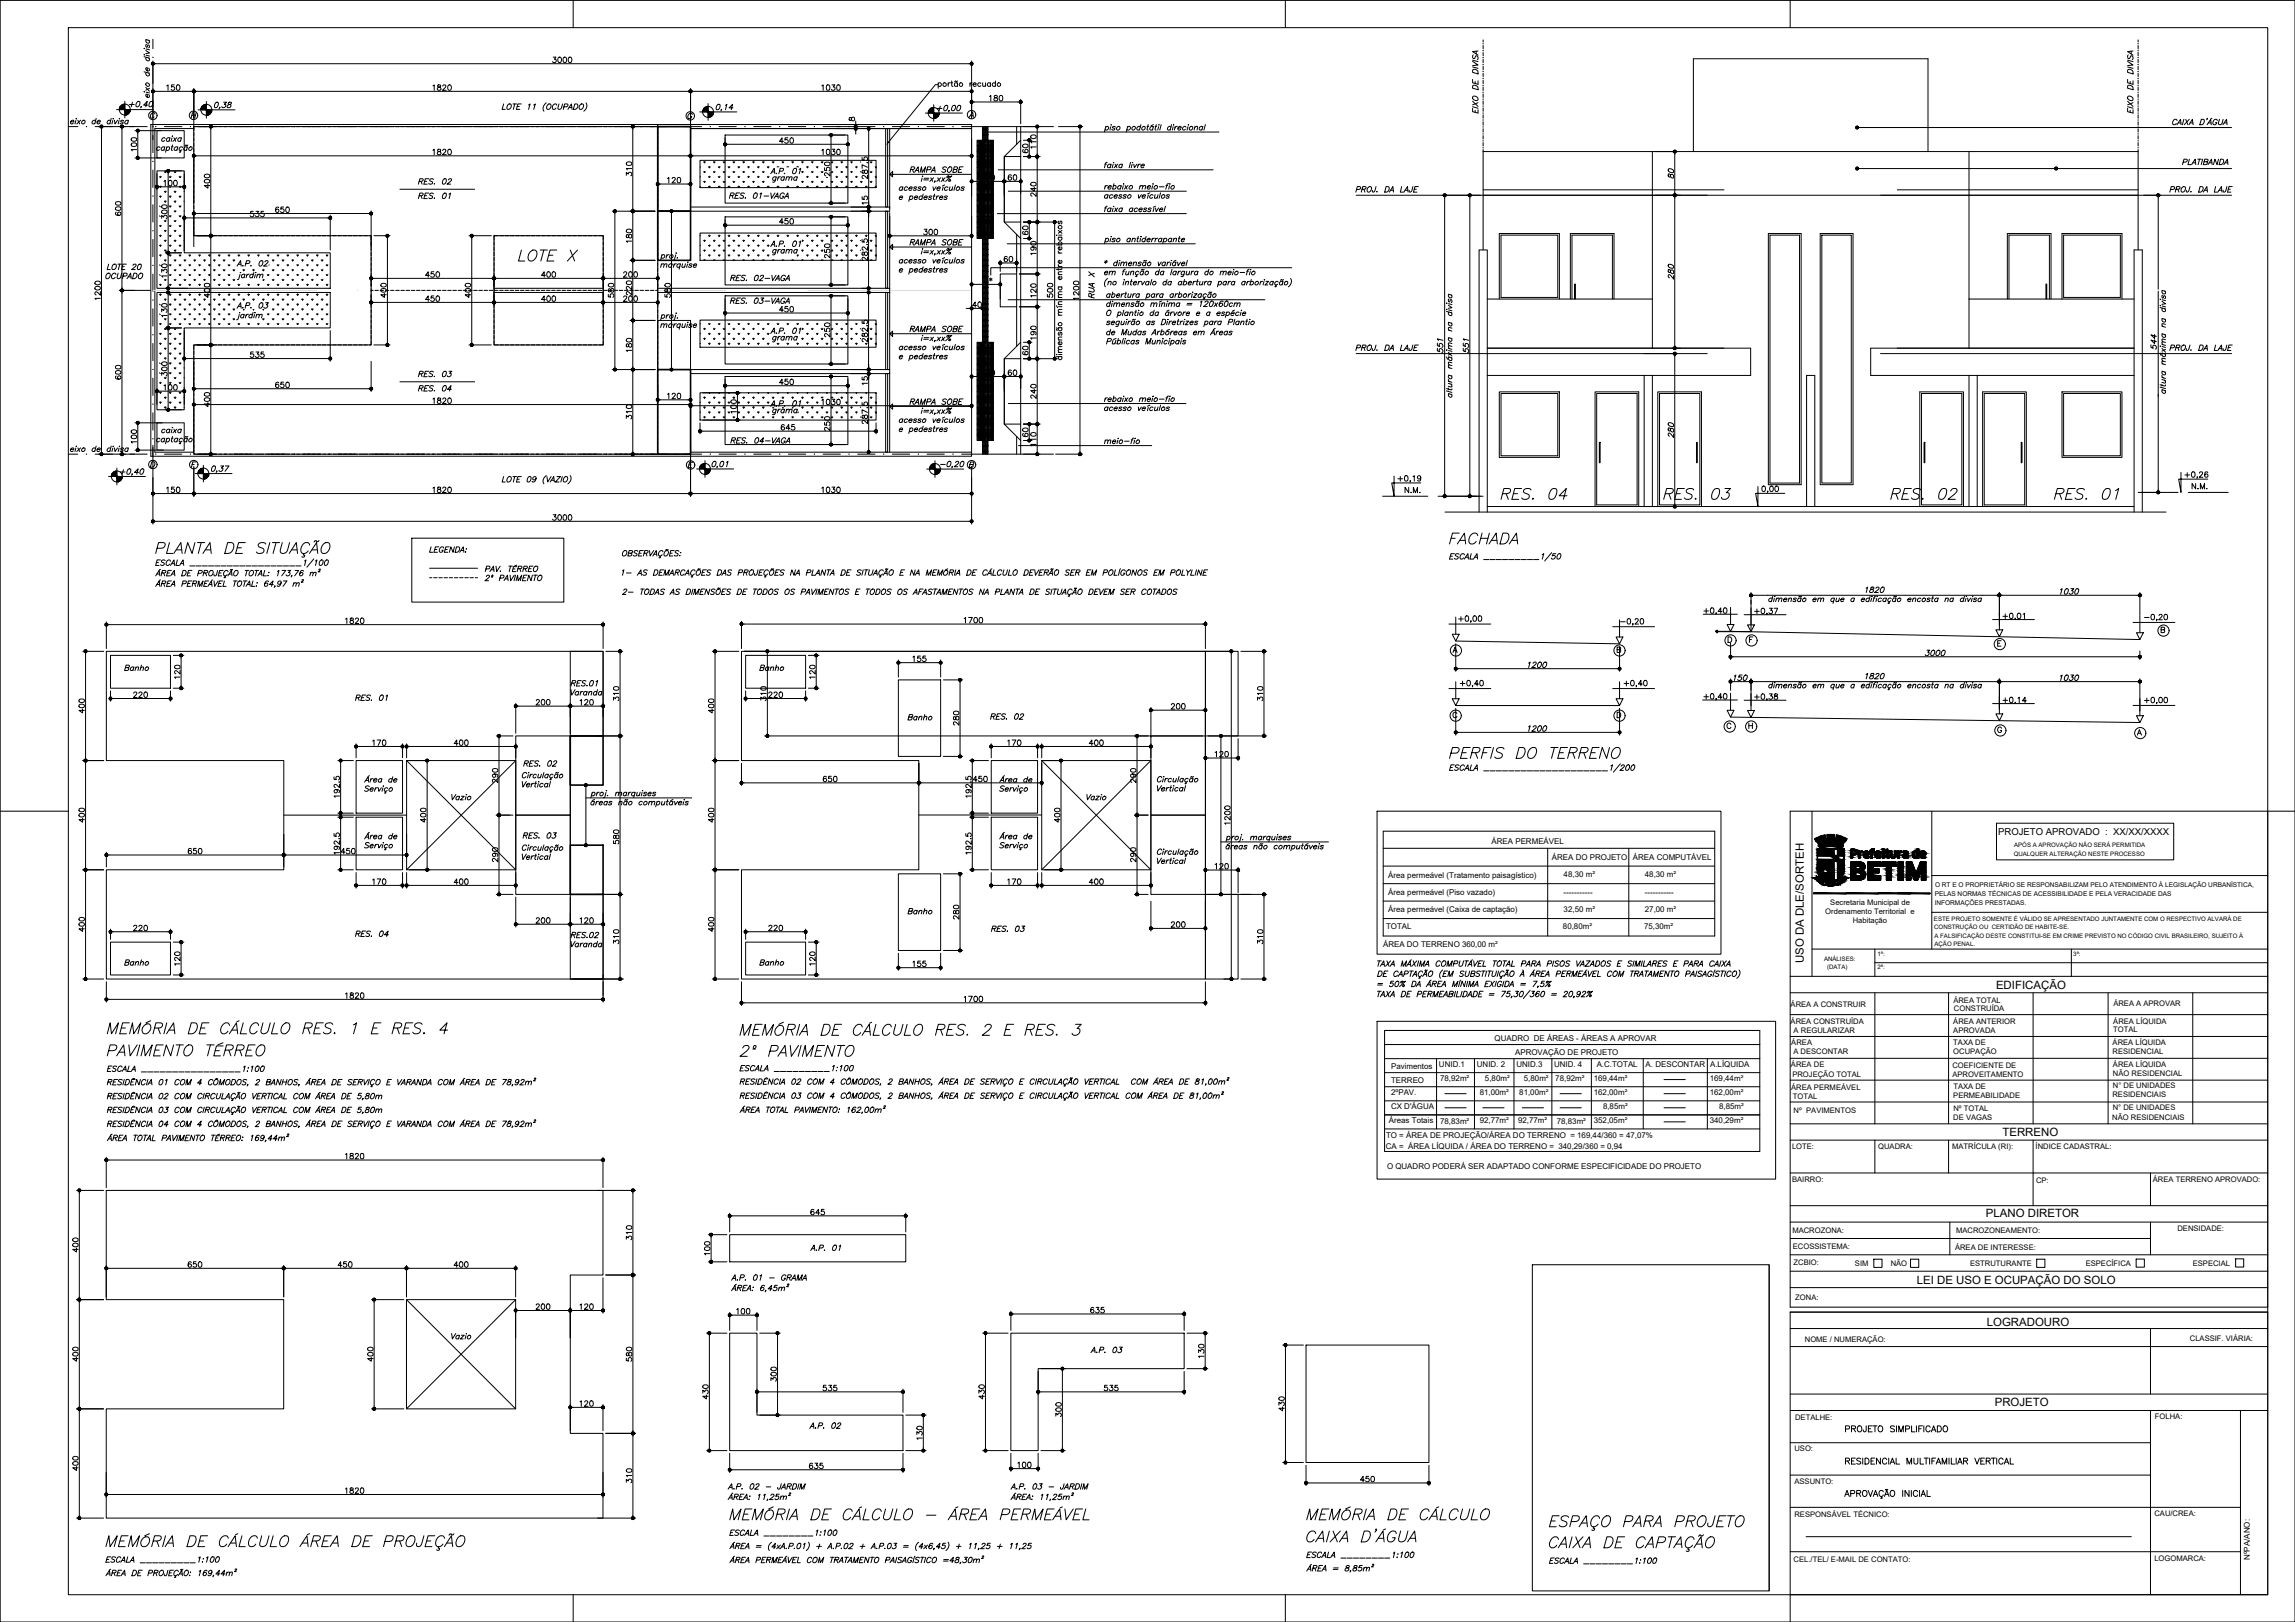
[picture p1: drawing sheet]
<svg xmlns="http://www.w3.org/2000/svg" width="841mm" height="594mm" viewBox="0 0 841 594" stroke-linecap="round" stroke-linejoin="round" font-family="sans-serif">
<defs><g id="words">
<g font-size="7.5">
<text x="189.1" y="96.7">LOTE X</text>
<text x="549.3" y="184.1">RES. 04</text>
<text x="608.9" y="184.1">RES. 03</text>
<text x="692.1" y="184.1">RES. 02</text>
<text x="752.1" y="184.1">RES. 01</text>
</g>
<g font-size="5.7">
<text x="342.5" y="42.3">+0,00</text>
<text x="343.6" y="172.5">-0,20</text>
<text x="43.4" y="175.3">+0,40</text>
<text x="76.6" y="174.3">0,37</text>
<text x="799.7" y="176.4">+0,26</text>
<text x="642.1" y="226.5">+0,37</text>
<text x="533.8" y="229.3">+0,00</text>
<text x="784.9" y="228.6">-0,20</text>
<text x="534.1" y="252.9">+0,40</text>
<text x="594.4" y="252.9">+0,40</text>
<text x="642.1" y="257.9">+0,38</text>
<text x="733.1" y="258.9">+0,14</text>
<text x="784.9" y="258.9">+0,00</text>
</g>
<g font-size="5.3">
<text x="46.6" y="40.6">+0,40</text>
<text x="77.6" y="40.9">0,38</text>
<text x="261.4" y="41.6">0,14</text>
<text x="152.4" y="68.8">RES. 02</text>
<text x="282.2" y="68.1">grama</text>
<text x="496" y="71.6">PROJ. DA LAJE</text>
<text x="794.1" y="71.6">PROJ. DA LAJE</text>
<text x="152.4" y="74.1">RES. 01</text>
<text x="282.2" y="94.5">grama</text>
<text x="86.1" y="98.8">A.P. 02</text>
<text x="266.7" y="104.1">RES. 02-VAGA</text>
<text x="266.7" y="112.5">RES. 03-VAGA</text>
<text x="402.2" y="110.4" transform="rotate(-90 402.2 110.4)">RUA X</text>
<text x="152.4" y="139.3">RES. 03</text>
<text x="282.2" y="153.1">grama</text>
<text x="267.1" y="163.7">RES. 04-VAGA</text>
<text x="514" y="181.7">N.M.</text>
<text x="623.4" y="226.1">+0,40</text>
<text x="593" y="230">-0,20</text>
<text x="44.8" y="246.9">Banho</text>
<text x="277.6" y="246.9">Banho</text>
<text x="129.5" y="257.9">RES. 01</text>
<text x="623.4" y="257.5">+0,40</text>
<text x="332" y="264.9">Banho</text>
<text x="190.9" y="281.9">RES. 02</text>
<text x="190.9" y="308.3">RES. 03</text>
<text x="129.5" y="344.3">RES. 04</text>
<text x="362.3" y="342.5">RES. 03</text>
<text x="44.8" y="354.9">Banho</text>
<text x="277.6" y="354.9">Banho</text>
<text x="399" y="496.7">A.P. 03</text>
<text x="675.6" y="525.6">PROJETO SIMPLIFICADO</text>
</g>
<g font-size="4.9">
<text x="354.2" y="44.1">A</text>
<text x="782.8" y="42.7" transform="rotate(-90 782.8 42.7)">EIXO DE DIVISA</text>
<text x="799" y="61.4">PLATIBANDA</text>
<text x="266.3" y="73.7">RES. 01-VAGA</text>
<text x="281.5" y="91.4">A.P. 01</text>
<text x="86.1" y="113.9">A.P. 03</text>
<text x="282.2" y="126.3">grama</text>
<text x="496" y="129.5">PROJ. DA LAJE</text>
<text x="794.1" y="129.5">PROJ. DA LAJE</text>
<text x="152.4" y="144.3">RES. 04</text>
<text x="281.5" y="149.9">A.P. 01</text>
<text x="361.9" y="264.6">RES. 02</text>
<text x="332" y="335.8">Banho</text>
<text x="296" y="524.2">A.P. 02</text>
</g>
<g font-size="4.2">
<text x="661" y="352.8" transform="rotate(-90 661 352.8)">USO DA DLE/SORTEH</text>
<text x="731.5" y="362.2">EDIFICAÇÃO</text>
<text x="733.8" y="415.9">TERRENO</text>
<text x="727.7" y="445.9">PLANO DIRETOR</text>
<text x="702.4" y="470.2">LEI DE USO E OCUPAÇÃO DO SOLO</text>
<text x="728.1" y="485.6">LOGRADOURO</text>
<text x="731" y="514.9">PROJETO</text>
</g>
<text font-size="3.5" x="732.2" y="305.7">PROJETO APROVADO : XX/XX/XXXX</text>
<g font-size="2.9">
<text x="546.6" y="309">ÁREA PERMEÁVEL</text>
<text x="568.7" y="315.1">ÁREA DO PROJETO</text>
<text x="598.4" y="315.1">ÁREA COMPUTÁVEL</text>
<text x="508.8" y="321.5">Área permeável (Tratamento paisagístico)</text>
<text x="573" y="321.4">48,30 m²</text>
<text x="602.8" y="321.4">48,30 m²</text>
<text x="508.8" y="327.8">Área permeável (Piso vazado)</text>
<text x="573" y="327.7">-----------</text>
<text x="602.8" y="327.7">-----------</text>
<text x="508.8" y="334">Área permeável (Caixa de captação)</text>
<text x="573" y="334.1">32,50 m²</text>
<text x="602.8" y="334.1">27,00 m²</text>
<text x="507.9" y="340.2">TOTAL</text>
<text x="572.8" y="340.4">80,80m²</text>
<text x="602.5" y="340.4">75,30m²</text>
<text x="506.8" y="346.7">ÁREA DO TERRENO 360,00 m²</text>
<text x="547.7" y="381.4">QUADRO DE ÁREAS - ÁREAS A APROVAR</text>
<text x="555.2" y="386.4">APROVAÇÃO DE PROJETO</text>
<text x="509.8" y="391.6">Pavimentos</text>
<text x="527.3" y="390.7">UNID.1</text>
<text x="527.8" y="395.8">78,92m²</text>
<text x="541.2" y="390.7">UNID. 2</text>
<text x="544.2" y="395.8">5,80m²</text>
<text x="555.7" y="390.7">UNID.3</text>
<text x="558.4" y="395.8">5,80m²</text>
<text x="569.5" y="390.7">UNID. 4</text>
<text x="570" y="395.8">78,92m²</text>
<text x="585.1" y="390.7">A.C.TOTAL</text>
<text x="603.1" y="390.7">A. DESCONTAR</text>
<text x="626.7" y="390.7">A.LÍQUIDA</text>
<text x="509.8" y="396.6">TERREO</text>
<text x="509.8" y="401.1">2ºPAV.</text>
<text x="542.3" y="401.1">81,00m²</text>
<text x="556.8" y="401.1">81,00m²</text>
<text x="584.1" y="396">169,44m²</text>
<text x="584.1" y="401.1">162,00m²</text>
<text x="626.6" y="396">169,44m²</text>
<text x="626.6" y="401.1">162,00m²</text>
<text x="509.8" y="406.2">CX D'ÁGUA</text>
<text x="587.4" y="406.3">8,85m²</text>
<text x="630" y="406.3">8,85m²</text>
<text x="509" y="411.5">Áreas Totais</text>
<text x="527.8" y="411.5">78,83m²</text>
<text x="542.3" y="411.5">92,77m²</text>
<text x="556.3" y="411.5">92,77m²</text>
<text x="570.5" y="411.5">78,83m²</text>
<text x="584.1" y="411.5">352,05m²</text>
<text x="626.6" y="411.5">340,29m²</text>
<text x="507.9" y="416.8">TO = ÁREA DE PROJEÇÃO/ÁREA DO TERRENO = 169,44/360 = 47,07%</text>
<text x="507.9" y="420.8">CA = ÁREA LÍQUIDA / ÁREA DO TERRENO = 340,29/360 = 0,94</text>
<text x="508.3" y="428.3">O QUADRO PODERÁ SER ADAPTADO CONFORME ESPECIFICIDADE DO PROJETO</text>
<text x="824.4" y="571.5" transform="rotate(-90 824.4 571.5)">NºPA/ANO:</text>
</g>
<g font-size="2.8">
<text x="668.9" y="334.7">Ordenamento Territorial e</text>
<text x="670.7" y="331.3">Secretaria Municipal de</text>
<text x="679" y="338">Habitação</text>
<text x="656.2" y="368.7">ÁREA A CONSTRUIR</text>
<text x="715.8" y="367.2">ÁREA TOTAL</text>
<text x="716.1" y="370.4">CONSTRUÍDA</text>
<text x="774.5" y="368.6">ÁREA A APROVAR</text>
<text x="656.2" y="375.1">ÁREA CONSTRUÍDA</text>
<text x="715.8" y="375">ÁREA ANTERIOR</text>
<text x="774.4" y="374.9">ÁREA LÍQUIDA</text>
<text x="656.4" y="382.7">ÁREA</text>
<text x="657.3" y="378.3">A REGULARIZAR</text>
<text x="715.8" y="378.2">APROVADA</text>
<text x="715.8" y="382.9">TAXA DE</text>
<text x="774.2" y="382.8">ÁREA LÍQUIDA</text>
<text x="774.4" y="378.1">TOTAL</text>
<text x="657.2" y="386.1">A DESCONTAR</text>
<text x="715.8" y="386.1">OCUPAÇÃO</text>
<text x="774.2" y="386.1">RESIDENCIAL</text>
<text x="656.3" y="390.9">ÁREA DE</text>
<text x="656.8" y="394.5">PROJEÇÃO TOTAL</text>
<text x="715.5" y="391">COEFICIENTE DE</text>
<text x="715.5" y="394.3">APROVEITAMENTO</text>
<text x="774.3" y="390.8">ÁREA LÍQUIDA</text>
<text x="774.3" y="394">NÃO RESIDENCIAL</text>
<text x="656.4" y="399.1">ÁREA PERMEÁVEL</text>
<text x="715.8" y="398.9">TAXA DE</text>
<text x="774.1" y="402">RESIDENCIAIS</text>
<text x="774.3" y="398.4">N° DE UNIDADES</text>
<text x="657" y="402.4">TOTAL</text>
<text x="657.3" y="407.6">Nº PAVIMENTOS</text>
<text x="715.8" y="402.2">PERMEABILIDADE</text>
<text x="715.8" y="406.9">Nº TOTAL</text>
<text x="774.2" y="406.5">N° DE UNIDADES</text>
<text x="715.8" y="410.2">DE VAGAS</text>
<text x="774.1" y="410.2">NÃO RESIDENCIAIS</text>
<text x="656.7" y="420.8">LOTE:</text>
<text x="688.3" y="420.8">QUADRA:</text>
<text x="715.4" y="420.8">MATRÍCULA (RI):</text>
<text x="746" y="420.9">ÍNDICE CADASTRAL:</text>
<text x="656.7" y="433.1">BAIRRO:</text>
<text x="746.1" y="433.3">CP:</text>
<text x="788.9" y="432.8">ÁREA TERRENO APROVADO:</text>
<text x="656.8" y="451.7">MACROZONA:</text>
<text x="716.8" y="451.6">MACROZONEAMENTO:</text>
<text x="797.9" y="450.9">DENSIDADE:</text>
<text x="657" y="457.3">ECOSSISTEMA:</text>
<text x="716.4" y="457.7">ÁREA DE INTERESSE:</text>
<text x="657.3" y="463.5">ZCBIO:</text>
<text x="679.8" y="463.7">SIM</text>
<text x="692.9" y="463.8">NÃO</text>
<text x="722" y="463.6">ESTRUTURANTE</text>
<text x="764.3" y="463.7">ESPECÍFICA</text>
<text x="803.6" y="463.6">ESPECIAL</text>
<text x="657.9" y="476.1">ZONA:</text>
<text x="661.4" y="491.5">NOME / NUMERAÇÃO:</text>
<text x="802.5" y="491.3">CLASSIF. VIÁRIA:</text>
<text x="657.8" y="520">DETALHE:</text>
<text x="789.7" y="519.6">FOLHA:</text>
<text x="657.6" y="531.4">USO:</text>
<text x="657.6" y="543.5">ASSUNTO:</text>
<text x="657.6" y="555.8">RESPONSÁVEL TÉCNICO:</text>
<text x="789.5" y="555.4">CAU/CREA:</text>
<text x="657.3" y="572.2">CEL./TEL/ E-MAIL DE CONTATO:</text>
<text x="789.5" y="571.6">LOGOMARCA:</text>
</g>
<g font-size="2.4">
<text x="709" y="328.2">PELAS NORMAS TÉCNICAS DE ACESSIBILIDADE E PELA VERACIDADE DAS</text>
<text x="709.1" y="324.9">O RT E O PROPRIETÁRIO SE RESPONSABILIZAM PELO ATENDIMENTO À LEGISLAÇÃO URBANÍSTICA,</text>
<text x="709" y="331.4">INFORMAÇÕES PRESTADAS.</text>
</g>
<g font-size="2.2">
<text x="738.1" y="310.4">APÓS A APROVAÇÃO NÃO SERÁ PERMITIDA</text>
<text x="737.9" y="313.4">QUALQUER ALTERAÇÃO NESTE PROCESSO</text>
<text x="708.7" y="337.3">ESTE PROJETO SOMENTE É VÁLIDO SE APRESENTADO JUNTAMENTE COM O RESPECTIVO ALVARÁ DE</text>
<text x="708.8" y="340.3">CONSTRUÇÃO OU CERTIDÃO DE HABITE-SE.</text>
<text x="708.9" y="343.4">A FALSIFICAÇÃO DESTE CONSTITUI-SE EM CRIME PREVISTO NO CÓDIGO CIVIL BRASILEIRO, SUJEITO À</text>
<text x="708.9" y="346.4">AÇÃO PENAL.</text>
<text x="668.4" y="351.8">ANÁLISES:</text>
<text x="688" y="350">1ª:</text>
<text x="759.8" y="350">3ª:</text>
<text x="669.6" y="354.8">(DATA)</text>
<text x="688" y="355">2ª:</text>
</g>
</g></defs>
<!-- layer: P01 -->
<g fill="none" stroke="#000" stroke-width=".37">
<path d="M56 14.4v3.4M543.5 14.6v.8M543.5 16.7v1.2M543.5 19.2v1.3M783.5 14.6v.8M56 24.2v6.3M56 36.9v6.3M543.5 21.7v1.3M543.5 24.3v1.2M543.5 26.8v1.3M543.5 29.4v1.2M543.5 31.9v1.3"/>
<path d="M543.5 34.4v1.3M543.5 37v1.2M543.5 39.5v1.3M25.1 46.4h3.4M34.9 46.4h6.3M47.6 46.4h6.3M56 49.6v6.3M60.3 46.4h6.3M73 46.4h6.3M85.7 46.4h6.3M98.4 46.4h6.3M111.1 46.4h6.3"/>
<path d="M123.8 46.4h6.3M136.5 46.4h6.3M149.2 46.4h6.3M161.9 46.4h6.3M174.6 46.4h6.3M187.3 46.4h6.3M200 46.4h6.3M212.7 46.4h6.3M225.4 46.4h6.3M238.1 46.4h6.3M250.8 46.4h6.3M263.5 46.4h6.3"/>
<path d="M276.2 46.4h6.4M288.9 46.4h6.4M301.6 46.4h6.4M314.3 46.4h6.4M326 47.1v29.2M327 46.4h6.4M339.7 46.4h6.4M352.4 46.4h3.7M361 48.4h85.7M543.5 42.1v1.2M543.5 44.6v1.3M543.5 47.1v1.3"/>
<path d="M543.5 49.7v1.2M543.5 52.2v1.3M543.5 54.8v.7M680.6 46.7h137.2M783.5 44.6v1.3M783.5 47.1v1.3M783.5 49.7v1.2M783.5 52.2v1.3M783.5 54.8v.7M56 62.3v6.3M56 75v6.3M146.5 69.3h27.4"/>
<path d="M326 77.9v27.7M365.5 78.2h69.2M365.8 62.2h78.8M369.5 70h65.2M680.6 61.7h137.2M56 87.7v6.3M369.1 89.3h68.9M473.4 98.1h-110.3v2.7M550.1 86.1h20.8v22.8h-20.8zM648 85.5h12v92h-12zM648.6 86.1h10.9v90.8h-10.9zM667 85.5h12.1v92h-12.1z"/>
<path d="M667.6 86.1h10.8v90.8h-10.8zM756.2 86.1h20.8v22.8h-20.8zM56 100.4v6.3M56 113.1v6.3M326 107.1v28.3M369.4 109.8h94.1M549.4 109.5v-24h22v24M575.5 109.5v-24h16v24M576.1 109.5v-23.4h14.8v23.4M577 109.5v-5.5h.3v5.5M735.6 109.5v-24h16v24M736.2 109.5v-23.4h14.8v23.4"/>
<path d="M749.8 109.5v-5.5h.2v5.5M755.6 109.5v-24h22v24M56 125.8v6.3M56 138.5v6.3M146.5 139.8h27.4M326 136.5v29.1M56 151.2v6.3M369.5 147.8h65.1M549.4 143.5h22v24h-22zM550.1 144.1h20.8v22.8h-20.8zM585.1 144.1h14.8v40.8h-14.8zM608.1 144.1h14.8v40.8h-14.8z"/>
<path d="M704.2 144.1h14.7v40.8h-14.7zM727.1 144.1h14.9v40.8h-14.9zM755.6 143.5h22v24h-22zM756.2 144.1h20.8v22.8h-20.8zM25.1 166.3h3.4M34.9 166.3h6.3M47.6 166.3h6.3M56 163.9v3.5M60.3 166.3h6.3M73 166.3h6.3M85.7 166.3h6.3M98.4 166.3h6.3"/>
<path d="M111.1 166.3h6.3M123.8 166.3h6.3M136.5 166.3h6.3M149.2 166.3h6.3M161.9 166.3h6.3M174.6 166.3h6.3M187.3 166.3h6.3M200 166.3h6.3M212.7 166.3h6.3M225.4 166.3h6.3M238.1 166.3h6.3M250.8 166.3h6.3"/>
<path d="M263.5 166.3h6.3M276.2 166.3h6.4M288.9 166.3h6.4M301.6 166.3h6.4M314.3 166.3h6.4M327 166.3h6.4M339.7 166.3h6.4M373.2 163.2h48.8M586.1 162h.3v7.5h-.3zM621.7 162h.3v7.5h-.3zM705.1 162h.3v7.5h-.3zM740.7 162h.3v7.5h-.3z"/>
<path d="M584.5 185.5v-42h16v42M607.5 185.5v-42h16v42M703.5 185.5v-42h16v42M726.6 185.5v-42h16v42M628.6 231.4v-.3l.4 .1 .1 .3M629 231.2h4.9M629 231.4h12.4M629.2 230.7v.3M629.2 231.2v.2M629.2 231.6v.3M504.6 297.1h126.1v52.4h-126.1zM506.9 304.4h121.5v38.4h-121.5z"/>
<path d="M506.9 317.2h121.5M506.9 310.7h121.5M567.2 310.7v32.1M596.9 310.7v32.1M506.9 323.7h121.5M506.9 336.4h121.5M506.9 330h121.5M504.6 374.1h146.1v57.8h-146.1zM507.4 377.4h137.5v44.3h-137.5zM507.4 387.7h137.5M507.4 392.9h137.5M507.4 398h137.5"/>
<path d="M507.4 382.6h137.5M526.4 387.7v25.8M540.3 387.7v25.8M554.8 387.7v25.8M568.7 387.7v25.8M583.2 387.7v25.8M602.2 387.7v25.8M625.7 387.7v25.8M507.4 403.2h137.5M507.4 408.3h137.5M507.4 413.5h137.5"/>
</g>
<g fill="#000" stroke="#000" stroke-width=".37">
<circle cx="543.5" cy="18.5" r=".07"/>
<circle cx="56" cy="33.7" r=".07"/>
<circle cx="543.5" cy="36.3" r=".07"/>
<circle cx="543.5" cy="28.7" r=".07"/>
<circle cx="543.5" cy="26.2" r=".07"/>
<circle cx="543.5" cy="21.1" r=".07"/>
<circle cx="543.5" cy="31.2" r=".07"/>
<circle cx="543.5" cy="38.9" r=".07"/>
<circle cx="44.4" cy="46.4" r=".07"/>
<circle cx="82.5" cy="46.4" r=".07"/>
<circle cx="120.6" cy="46.4" r=".07"/>
<circle cx="133.3" cy="46.4" r=".07"/>
<circle cx="184.1" cy="46.4" r=".07"/>
<circle cx="196.8" cy="46.4" r=".07"/>
<circle cx="209.5" cy="46.4" r=".07"/>
<circle cx="222.2" cy="46.4" r=".07"/>
<circle cx="247.6" cy="46.4" r=".07"/>
<circle cx="260.3" cy="46.4" r=".07"/>
<circle cx="298.4" cy="46.4" r=".07"/>
<circle cx="336.5" cy="46.4" r=".07"/>
<circle cx="543.5" cy="49" r=".07"/>
<circle cx="543.5" cy="43.9" r=".07"/>
<circle cx="543.5" cy="54.1" r=".07"/>
<circle cx="543.5" cy="51.6" r=".07"/>
<circle cx="543.5" cy="46.5" r=".07"/>
<circle cx="783.5" cy="49" r=".07"/>
<circle cx="56" cy="97.2" r=".07"/>
<circle cx="44.4" cy="166.3" r=".07"/>
<circle cx="56" cy="160.7" r=".07"/>
<circle cx="82.5" cy="166.3" r=".07"/>
<circle cx="95.2" cy="166.3" r=".07"/>
<circle cx="107.9" cy="166.3" r=".07"/>
<circle cx="133.3" cy="166.3" r=".07"/>
<circle cx="184.1" cy="166.3" r=".07"/>
<circle cx="196.8" cy="166.3" r=".07"/>
<circle cx="222.2" cy="166.3" r=".07"/>
<circle cx="298.4" cy="166.3" r=".07"/>
<circle cx="323.8" cy="166.3" r=".07"/>
<circle cx="336.5" cy="166.3" r=".07"/>
</g>
<!-- layer: P02 -->
<g fill="none" stroke="#000" stroke-width=".37">
<path d="M57.5 47.9h10v9.9h-10zM71 47.1h-14.2v118.5h14.2M253.1 47.1h103v-1.5h-300.8v121.5h300.8v-1.5h-103M265.7 49.5h45v24.9h-45zM324.6 47.1h.7v28.7h-.7zM372.6 46.4v6.4M374 57.3h-6v24h6M374 46.4v119.9M374 51.4l-6 5.9v24l6 6M620.6 55.5v-34h85.9v34M253.1 75.8h72.9M253.1 77.4h72.9"/>
<path d="M265.7 79.4h45v25h-45zM324.6 77.4h.7v28.2h-.7zM326 63.9l1.1-1.1v2l-1.1-.9h30.1M326 90.5l1.1-1v1.9l-1.1-.9h30.1M372.6 85.9v40.9M241 105.6h85M241 107.1h85M265.7 108.3h45v25h-45zM324.6 107.1h.7v28.3h-.7zM372.6 100.3h-6v12.1h6M253.1 135.4h72.9v1.4h-72.9M265.7 137.9h45v24.9h-45z"/>
<path d="M324.6 136.8h.7v28.8h-.7zM326 122.2l1.1 1v-1.9l-1.1 .9h30.1M368 131.4v23.9M368 131.4h6M374 125.4l-6 6M57.5 154.9h10v10h-10zM326 148.9l1.1 1v-2l-1.1 1h30.1M368 155.3h6M368 155.3l6 6M372.6 159.9v6.4M510.9 174.4v7.4l-.9-4.9h10.6M644.2 178.2v7.3l-.8-4.8h10.6"/>
<path d="M799.2 173v7.4l-.8-4.9h10.7"/>
</g>
<!-- layer: Eixos -->
<path d="M56 106.4h60M146 106.4h120.1M296 106.4h60.1" fill="none" stroke="#dcdcdc" stroke-width=".37"/>
<g fill="#dcdcdc" stroke="#dcdcdc" stroke-width=".37">
<circle cx="131" cy="106.3" r=".07"/>
<circle cx="281" cy="106.3" r=".07"/>
</g>
<!-- layer: COTA -->
<g fill="none" stroke="#000" stroke-width=".37">
<path d="M56 22.3v28.9M57 23.3h298M57 33.5h13M61.1 31.5l.5-.4v2M63.9 31.1h-1l-.1 .8a.7 .7 0 0 1 1.1 0 .7 .7 0 0 1-.2 1.1 .7 .7 0 0 1-1-.3M64.9 31.2a.99 .99 0 0 1 1.2 .7 .99 .99 0 0 1-.7 1.2l-.7-.4zM71 32.5v14.6M72 33.5h180M158.7 31.5l.4-.4v2M160.5 31.2v.5a.84 .84 0 0 1 .9 .3 .84 .84 0 0 1 0 1l-1.1-.1v-.7l1.2-.6-.1-.4zM162.2 31.6l.4-.5 .6 .1 .2 .3-.3 .6-.9 1h1.3M164.4 31.2a.98 .98 0 0 1 1.1 .7 .98 .98 0 0 1-.7 1.2h-.1a1.25 1.25 0 0 1-.3-1.9z"/>
<path d="M202.7 20.9h1l-.5 .8a.66 .66 0 0 1 .5 1.1 .66 .66 0 0 1-1.2-.3M204.7 21a.98 .98 0 0 1 1.2 .7 .98 .98 0 0 1-.7 1.2h-.2a1.25 1.25 0 0 1-.3-1.9zM206.6 21a.98 .98 0 0 1 1.2 .7 .98 .98 0 0 1-.7 1.2h-.2a1.25 1.25 0 0 1-.3-1.9zM208.5 21a.98 .98 0 0 1 1.2 .7 .98 .98 0 0 1-.7 1.2h-.2a1.25 1.25 0 0 1-.3-1.9zM253.1 32.5v18.7M254 33.5h101M301.1 31.5l.6-.4v2M303.1 31.2a.99 .99 0 0 1 1.1 .7 .99 .99 0 0 1-.6 1.2l-.7-.4zM304.9 31.1h1l-.6 .7a.66 .66 0 0 1 .7 .6 .66 .66 0 0 1-.5 .8 .66 .66 0 0 1-.8-.5M306.9 31.2a.99 .99 0 0 1 1.2 .7 .99 .99 0 0 1-.7 1.2l-.7-.4zM356.1 22.3v21.1M357.1 37.4h16"/>
<path d="M362.6 35.3l.5-.4v2.1M364.4 35.1v.5l1.2 .7a.68 .68 0 0 1-.7 .7 .68 .68 0 0 1-.7-.7l1.3-.9-.4-.5zM366.4 35.1l.3-.2a1.06 1.06 0 0 1 .8 1.1 1.06 1.06 0 0 1-.8 1l-.6-.9zM374 36.4v9M36.2 46.4h13.1M37.2 47.3v118.1M44.7 47.3v58M48.2 52.6l.7-.3 1.1 .3a.99 .99 0 0 1-.7 1.2 .99 .99 0 0 1-1.2-.7zM48.2 50.7l.7-.3 1.1 .3a.99 .99 0 0 1-.7 1.2 .99 .99 0 0 1-1.2-.7zM49.5 47.9h9.6M49.5 57.8h9.6M50.1 54.8h-2l.4 .5"/>
<path d="M50.5 48.9v8M71 56.1v18.1M72 46.4h6.3M72 57.1h180M77.2 47.3v38.1M158.7 55l.4-.3v2M160.5 54.8v.5a.81 .81 0 0 1 .9 .3 .81 .81 0 0 1 0 1l-1.1-.1v-.7l1.2-.7-.1-.3zM162.2 55.1l.4-.4 .6 .1 .2 .2-.3 .7-.9 1h1.3M164.4 54.8a.98 .98 0 0 1 1.1 .7 .98 .98 0 0 1-.7 1.2h-.1a1.25 1.25 0 0 1-.3-1.9zM229.6 59.6a1 1 0 0 1 1.2-.4 1 1 0 0 1 .6 1.1l-1.5 .2-.3-.2zM230.9 46.4h9.2M231.9 47.3v29"/>
<path d="M241 45.6v31.8M253.1 56.1v18.1M254 57.1h101M265.7 50.4v3.5M266.7 52.8h43M287.1 51.8h-1.4l.9-1.3v2M288.7 50.5h-1l-.1 .8a.7 .7 0 0 1 1.1 0 .7 .7 0 0 1-.1 1 .7 .7 0 0 1-1-.2M289.8 50.6a.98 .98 0 0 1 1.1 .7 .98 .98 0 0 1-.7 1.2l-.7-.4v-.8zM301.1 55l.6-.3v2M302.2 59.6l.8-.2 1.1 .2a.99 .99 0 0 1-.7 1.2 .99 .99 0 0 1-1.2-.7zM303.1 54.8a.99 .99 0 0 1 1.1 .7 .99 .99 0 0 1-.6 1.2l-.7-.4zM303.6 49.5h6.1"/>
<path d="M304.5 50.4v23M304.9 54.7h1l-.6 .7a.66 .66 0 0 1 .7 .6 .66 .66 0 0 1-.5 .7 .66 .66 0 0 1-.8-.4M306.6 46.4h8M306.6 47.1h8M306.9 54.8a.99 .99 0 0 1 1.2 .7 .99 .99 0 0 1-.7 1.2l-.7-.4zM311.3 43.1v.9h.6a.81 .81 0 0 1 .2-.9 .81 .81 0 0 1 1 0l.1 .7-.4 .5-.7-.3-.2-.9zM313.6 44.3v1.1M313.6 46.4v.7M313.6 48.1v1M315.9 57.7v.9l.9 .1a.72 .72 0 0 1-.1-1.1 .72 .72 0 0 1 1.1 .2 .72 .72 0 0 1-.3 1M317.7 59.6h.1M318.3 48.1v26.8"/>
<path d="M356.1 47.1v118.5M356.1 46.4h30M374.8 53.1a1.01 1.01 0 0 1 1.3-.4 1.01 1.01 0 0 1 .6 1.1 1 1 0 0 1-1.3 .4 1 1 0 0 1-.6-1.1zM375.1 54.8l-.3 .1a.98 .98 0 0 0 .8 1.1 .98 .98 0 0 0 1.2-.7 .62 .62 0 0 0-.6-.6 .62 .62 0 0 0-.7 .6 .62 .62 0 0 0 .6 .6M375.1 57.3h6M375.1 51.4h3M377.2 52.3v4.1M377.8 49.7a1 1 0 0 1 1.2-.4 1 1 0 0 1 .6 1.2 1.01 1.01 0 0 1-1.2 .3 1.01 1.01 0 0 1-.6-1.1zM379.7 53.8h-2l.4 .5M379.7 51.9h-2l.4 .5M380.1 47.3v9.1M380.1 58.3v22.1"/>
<path d="M387.9 46.4h8.9M395.8 47.3v118.1M606.5 55.5h8.2M613.7 56.5v14M42.4 76l.8-.3 1 .3a.99 .99 0 0 1-.7 1.2 .99 .99 0 0 1-1.2-.7zM42.4 74.1l.8-.3 1 .3a.99 .99 0 0 1-.7 1.2 .99 .99 0 0 1-1.2-.7zM42.6 77.7l-.2 .1a.98 .98 0 0 0 .7 1.2 .98 .98 0 0 0 1.2-.7 .62 .62 0 0 0-.6-.6 .62 .62 0 0 0-.6 .5 .62 .62 0 0 0 .5 .7M57.5 63.6v5.8M58.5 68.4h8M59.3 80v-1.1l.7 .6a.67 .67 0 0 1 .6-.6 .67 .67 0 0 1 .8 .5 .67 .67 0 0 1-.5 .8M59.3 77.2a1 1 0 0 1 1.3-.4 1 1 0 0 1 .6 1.2 1.01 1.01 0 0 1-1.3 .4 1.01 1.01 0 0 1-.6-1.2zM59.3 75.3a1 1 0 0 1 1.3-.4 1 1 0 0 1 .6 1.2 1.01 1.01 0 0 1-1.3 .4 1.01 1.01 0 0 1-.6-1.2z"/>
<path d="M60.1 66.4l.5-.3v1.9M60.6 62.6h5.9M61.6 63.6v28M62 66.1a.98 .98 0 0 1 1.2 .8 .98 .98 0 0 1-.7 1.1h-.2a1.25 1.25 0 0 1-.3-1.9zM63.9 66.1a.98 .98 0 0 1 1.2 .8 .98 .98 0 0 1-.7 1.1h-.2a1.25 1.25 0 0 1-.3-1.9zM67.5 63.6v5.8M67.5 78.8v12.8M68.5 79.8h51.5M71 77.2v13.2M72 78.2h63M75 66a1.01 1.01 0 0 1 1.2-.4 1.01 1.01 0 0 1 .6 1.1 1 1 0 0 1-1.3 .4 1 1 0 0 1-.5-1.1zM75 64.1a1.01 1.01 0 0 1 1.2-.4 1.01 1.01 0 0 1 .6 1.1 1 1 0 0 1-1.3 .4 1 1 0 0 1-.5-1.1z"/>
<path d="M76.2 67.5v1.4l-1.3-.9h2M92.8 77.4h-.9l-.1 .8a.71 .71 0 0 1 1.1 .1 .71 .71 0 0 1-.2 1 .71 .71 0 0 1-1-.3M93.8 77.4h1.1l-.6 .8a.67 .67 0 0 1 .6 .6 .67 .67 0 0 1-.6 .7 .67 .67 0 0 1-.7-.5M96.6 77.4h-.9l-.1 .8a.71 .71 0 0 1 1.1 .1 .71 .71 0 0 1-.2 1 .71 .71 0 0 1-1-.3M102.1 76.1v-.2a.98 .98 0 0 0-1.2 .7 .98 .98 0 0 0 .7 1.2 .63 .63 0 0 0 .6-.6 .63 .63 0 0 0-.5-.6 .63 .63 0 0 0-.7 .5M104 75.8h-1l-.1 .9a.7 .7 0 0 1 1 0 .7 .7 0 0 1-.1 1 .7 .7 0 0 1-1-.3M105 75.9l.3-.1a1.03 1.03 0 0 1 .7 1 1.03 1.03 0 0 1-.7 1l-.6-.8zM121 78.8v12.8M136 77.2v13.2M224.4 77.4h15.6M225.3 78.3v56M229.5 64.2v-1l.8 .6a.66 .66 0 0 1 .6-.7 .66 .66 0 0 1 .7 .5 .66 .66 0 0 1-.5 .8"/>
<path d="M231.5 61.7h-2l.4 .5M231.9 78.3v16M242 67.4h10M242 77.4h5.1M244.6 65.4l.5-.4v2M246.1 78.3v56M246.3 65.5l.2-.4 .6-.1 .4 .6-1.3 1.4h1.4M248.4 65.1a.99 .99 0 0 1 1.2 .7 .99 .99 0 0 1-.7 1.2l-.7-.4zM302.2 61.4v1l.8 .1a.7 .7 0 0 1 0-1.1 .7 .7 0 0 1 1 .2 .7 .7 0 0 1-.2 1M303.6 79.4h6.1M303.6 74.4h6.1M304.2 63.1v1.4l-1-1-.7-.2-.3 .1v.6l.4 .4"/>
<path d="M311.9 77.4h7.4M311.9 75.8h7.4M315.9 72v1h.9a.71 .71 0 0 1 0-1 .71 .71 0 0 1 1.1 .1 .71 .71 0 0 1-.4 1.1M316 62.4v1h.6a.82 .82 0 0 1 .3-1 .82 .82 0 0 1 .9 0v1a.82 .82 0 0 1-.9 0 .82 .82 0 0 1-.3-1zM317.9 64.1v1.4l-1.4-1.3-.6 .4 .1 .6 .4 .2M317.9 61.3l-2-1v1.4M317.9 74.3h-2l.4 .5M318.3 78.3v26.3M318.3 75.8v1.6M318.3 78.3v1M326 79.3v8.1M357.1 66.4h10"/>
<path d="M359.6 64.4l.5-.4v2M361.3 64.5l.2-.4 .6-.1 .4 .6-1.2 1.4h1.3M363.4 64.1a.99 .99 0 0 1 1.2 .7 .99 .99 0 0 1-.7 1.2l-.7-.4zM368 65.4v6.5M369 66.4h4.1M370.6 64.3l-.1-.2a1 1 0 0 0-1.1 .6 1 1 0 0 0 .4 1.2 .61 .61 0 0 0 .9-.3 .61 .61 0 0 0-.5-.8 .61 .61 0 0 0-.7 .6M371.6 64.1l.2-.1a1.03 1.03 0 0 1 .8 1 1.03 1.03 0 0 1-.8 1l-.5-.8zM374 65.4v5.5M377.8 67.1a1 1 0 0 1 1.2-.4 1 1 0 0 1 .6 1.1 1.01 1.01 0 0 1-1.2 .4 1.01 1.01 0 0 1-.6-1.1zM379 68.6v1.4l-1.3-.9h2M379.7 70.6v1.3l-1.6-1.2-.4 .7 .5 .4M528.4 71.5h14.1"/>
<path d="M529.4 72.5v108.2M538.6 72.5v108.2M606.5 71.5h9.2M611.4 63.7v1l.4 .2 .5-.9a.7 .7 0 0 1 1 .3 .7 .7 0 0 1-.4 .9l-.6-.4-.3-.9zM611.4 61.9a1.2 1.2 0 0 1 1.3 0 1.2 1.2 0 0 1 .5 1.2 1.2 1.2 0 0 1-1.3 0 1.2 1.2 0 0 1-.5-1.2zM613.7 72.5v54M785.6 71.5h6.3M790.9 72.5v33.4M59.3 99.7v-1l.7 .5a.66 .66 0 0 1 1.1-.4 .66 .66 0 0 1-.2 1.1M59.3 97a1.01 1.01 0 0 1 1.3-.4 1.01 1.01 0 0 1 .6 1.1 1 1 0 0 1-1.3 .4 1 1 0 0 1-.6-1.1zM60.6 92.6h5.9M61.6 93.6v11"/>
<path d="M72 86.3h6.3M77.2 87.3v38.1M137 86.3h5.9M142 87.3v38.1M159 99.5h-.9l-.2 .9a.72 .72 0 0 1 1.1-.1 .72 .72 0 0 1-.1 1.1 .72 .72 0 0 1-1.1-.3M160 99.6a.98 .98 0 0 1 1.2 .8 .98 .98 0 0 1-.7 1.1h-.2a1.25 1.25 0 0 1-.3-1.9zM171.9 86.3h8.1M172.9 87.3v38.1M200.6 99.6a.98 .98 0 0 1 1.2 .7 .98 .98 0 0 1-.7 1.2l-.5-.1-.3-.7zM202.6 99.6a.98 .98 0 0 1 1.1 .7 .98 .98 0 0 1-.7 1.2l-.4-.1-.3-.7zM229.6 86v1l.4 .1 .8-1.3a.68 .68 0 0 1 .7 .7 .68 .68 0 0 1-.7 .7l-.6-1.2zM229.6 84.2a1 1 0 0 1 1.2-.4 1 1 0 0 1 .6 1.2 1.01 1.01 0 0 1-1.2 .3 1.01 1.01 0 0 1-.6-1.1z"/>
<path d="M230.7 99.6a.98 .98 0 0 1 1.1 .8 .98 .98 0 0 1-.7 1.1h-.1a1.25 1.25 0 0 1-.3-1.9zM230.9 95.3h9.2M231.5 88.3h-2l.4 .5M231.9 96.4v19.9M232.6 99.6a.98 .98 0 0 1 1.1 .8 .98 .98 0 0 1-.7 1.1h-.1a1.25 1.25 0 0 1-.3-1.9zM265.7 80.4v3.1M266.7 82.5h43M287.1 81.4h-1.4l.9-1.3v2M288.7 80.1h-1l-.1 .8a.7 .7 0 0 1 1.1 0 .7 .7 0 0 1-.1 1 .7 .7 0 0 1-1-.2M289.8 80.2l.2-.1a1.03 1.03 0 0 1 .8 1 1.03 1.03 0 0 1-.8 1l-.5-.9zM302.2 91.4v1l.8 .1a.7 .7 0 0 1 0-1.1 .7 .7 0 0 1 1 .1 .7 .7 0 0 1-.2 1.1M302.2 89.6a1 1 0 0 1 1.3-.4 1 1 0 0 1 .6 1.2l-1.6 .2-.3-.2z"/>
<path d="M304.2 93.1v1.4l-1.7-1.3-.3 .8 .4 .4M304.5 80.4v23M310.7 80.4v3.1M315.9 87.7v.9l.9 .1a.71 .71 0 0 1 0-1.1 .71 .71 0 0 1 1 .2 .71 .71 0 0 1-.3 1M316 92.4v1h.6a.85 .85 0 0 1 .2-.9 .85 .85 0 0 1 1-.1v1a.85 .85 0 0 1-1 0 .85 .85 0 0 1-.2-1zM317.8 89.5v.2zM317.9 94.2v1.3l-1.6-1.3-.3 .2-.1 .6 .5 .4M317.9 90.4v1.3l-1.6-1.3-.3 .2-.1 .6 .5 .4M327.1 86.4h27.9M338.7 84h1l-.5 .7a.67 .67 0 0 1 .4 1.1 .67 .67 0 0 1-1.1-.2M340.7 84.1l.2-.1a1.06 1.06 0 0 1 .8 1 1.06 1.06 0 0 1-.8 1l-.4-.4-.1-.5zM342.6 84.1l.2-.1a1.06 1.06 0 0 1 .8 1 1.06 1.06 0 0 1-.8 1l-.4-.4-.1-.5z"/>
<path d="M366.6 95.3v4.1M367.6 96.3h3.9M369.1 94.2l-.1-.2a.98 .98 0 0 0-1.2 .8 .98 .98 0 0 0 .7 1.1 .63 .63 0 0 0 .7-.5 .63 .63 0 0 0-.5-.7 .63 .63 0 0 0-.7 .6M370.1 94l.3-.1a1.06 1.06 0 0 1 .7 1 1.06 1.06 0 0 1-.7 1l-.6-.8zM372.6 95.3v4.1M374.8 83.1a1 1 0 0 1 1.3-.4 1 1 0 0 1 .6 1.1 1.01 1.01 0 0 1-1.3 .4 1.01 1.01 0 0 1-.6-1.1zM375.1 84.8l-.3 .3a.96 .96 0 0 0 1 .9 .96 .96 0 0 0 .9-1 .62 .62 0 0 0-1.1 0 .62 .62 0 0 0 .5 .9M375.1 81.3h12.4M375.1 87.3h3M377.2 82.4v3.9M377.8 88.7a1.01 1.01 0 0 1 1.2-.4 1.01 1.01 0 0 1 .6 1.2 1 1 0 0 1-1.2 .4 1 1 0 0 1-.6-1.2zM378.4 90.4a.62 .62 0 0 1 .5 .9 .62 .62 0 0 1-1 .2 .62 .62 0 0 1 .1-1l.4-.1a.94 .94 0 0 1 1.3 .8l-.3 .4"/>
<path d="M379.7 92.8h-2l.4 .5M380.1 82.4v17M386.5 82.4v48M387.2 89.7h2M387.3 86.2h.1M387.8 96.9l.1 .4 .5 .3M387.8 91.9l.1 .5 .5 .3M387.8 98.3v.7M387.8 97.6h1.4M387.8 92.7h1.4M387.8 86.9h1.4M387.8 84.4l1.4 1"/>
<path d="M387.9 86.1h1.3M388.1 89.7a.64 .64 0 0 1-.1-.9 .64 .64 0 0 1 1 0 .64 .64 0 0 1-.1 .9M388.1 86.9a.64 .64 0 0 0-.1 .9 .64 .64 0 0 0 1 0 .64 .64 0 0 0-.1-.9M388.1 81l-.3 .3 .3 .7 .5-.9h.5l.1 .5-.3 .4M388.9 95.3a.63 .63 0 0 1 .1 1 .63 .63 0 0 1-1 0 .63 .63 0 0 1 .2-1h.2v1.2M388.9 90.4a.63 .63 0 0 1 .1 .9 .63 .63 0 0 1-1 0 .63 .63 0 0 1 .2-.9h.2v1.1M389.2 99.5l-1.3 .1-.1 .5 .4 .5M389.2 98.2l-.4 .5h-1.6M389.2 84.4l-1.4 1M611.4 98.7v1l.4 .1 .3-.2a.62 .62 0 0 1 .5-.7 .62 .62 0 0 1 .7 .6l-.1 .6a1 1 0 0 1-1.2-1.2zM611.4 96.9a1.23 1.23 0 0 1 1.3 0 1.23 1.23 0 0 1 .5 1.2 1.21 1.21 0 0 1-1.3 0 1.21 1.21 0 0 1-.5-1.2zM34.9 105.2a1 1 0 0 1 1.2-.4 1 1 0 0 1 .6 1.1 1.01 1.01 0 0 1-1.2 .4 1.01 1.01 0 0 1-.6-1.1z"/>
<path d="M34.9 103.3a1 1 0 0 1 1.2-.4 1 1 0 0 1 .6 1.1 1.01 1.01 0 0 1-1.2 .4 1.01 1.01 0 0 1-.6-1.1zM36.8 109.3h-2l.4 .4M36.8 106.8v1.3l-1.5-1.2-.5 .3 .1 .6 .3 .2M43.7 106.4h11.3M44.7 107.4v58M59.3 114.2v-1l.7 .6a.66 .66 0 0 1 .6-.7 .66 .66 0 0 1 .7 .5 .66 .66 0 0 1-.4 .8M59.3 111.5a1 1 0 0 1 1.3-.4 1 1 0 0 1 .6 1.1l-1.6 .2-.3-.2zM60.6 107.1h7.8M60.6 105.6h8.1M61.2 115.5h-1.9l.3 .5M61.2 101.1h-1.9l.3 .4M61.6 108.1v11"/>
<path d="M75 106a1 1 0 0 1 1.2-.4 1 1 0 0 1 .6 1.1 1.01 1.01 0 0 1-1.2 .4 1.01 1.01 0 0 1-.6-1.1zM75 104.1a1 1 0 0 1 1.2-.4 1 1 0 0 1 .6 1.1 1.01 1.01 0 0 1-1.2 .4 1.01 1.01 0 0 1-.6-1.1zM76.2 107.5v1.4l-1.3-.9h2M136 100.9v3.7M136 108.1v3.7M137 110.8h43M137 102h43M139.6 106a1 1 0 0 1 1.3-.4 1 1 0 0 1 .6 1.1 1.01 1.01 0 0 1-1.3 .4 1.01 1.01 0 0 1-.6-1.1zM139.6 104.1a1 1 0 0 1 1.3-.4 1 1 0 0 1 .6 1.1 1.01 1.01 0 0 1-1.3 .4 1.01 1.01 0 0 1-.6-1.1zM140.9 107.5v1.4l-1.3-.9h1.9M157.4 109.7h-1.5l1-1.3v2M157.4 100.9h-1.5l1-1.4v2"/>
<path d="M159 108.4h-.9l-.2 .8a.72 .72 0 0 1 1.1 0 .72 .72 0 0 1-.1 1.1 .72 .72 0 0 1-1.1-.3M160 108.5a.98 .98 0 0 1 1.2 .7 .98 .98 0 0 1-.7 1.2h-.2a1.25 1.25 0 0 1-.3-1.9zM170.6 106l1-.3 .5 .1 .4 .5a1.06 1.06 0 0 1-1 .7 1.06 1.06 0 0 1-1-.7zM170.6 104.1l1-.3 .5 .1 .4 .5a1.06 1.06 0 0 1-1 .7 1.06 1.06 0 0 1-1-.7zM171.8 107.5v1.4l-1.3-.9h2M181 107.1v4.7M181 100.9v4.7M182 110.8h38M182 102h38M199.9 109.7h-1.5l1-1.3v2M199.9 100.9h-1.5l1-1.4v2M200.6 108.5a.98 .98 0 0 1 1.2 .7 .98 .98 0 0 1-.7 1.2l-.5-.1-.3-.8z"/>
<path d="M202.6 108.5a.98 .98 0 0 1 1.1 .7 .98 .98 0 0 1-.7 1.2l-.4-.1-.3-.8zM221.1 100.9v4.4M221.1 107.4v4.4M222 110.8h18.1M222 102h18.1M222.9 107.8v.9l.9 .1a.71 .71 0 0 1 0-1.1 .71 .71 0 0 1 1.1 .2 .71 .71 0 0 1-.3 1M223 105.9l-.1 .6 .5 .4 .9-1.2a.68 .68 0 0 1 .7 .7 .68 .68 0 0 1-.7 .6l-.7-1.1zM223 104.1l1.1-.3 .5 .1 .3 .5a1.06 1.06 0 0 1-1 .7 1.06 1.06 0 0 1-1-.7zM228.5 108.9l.4-.5 .6 .1 .2 .3-.3 .6-.9 1h1.3M228.5 100l.4-.5 .6 .1 .2 .3-.3 .7-.9 .9h1.3M229.6 103.2a1 1 0 0 1 1.2-.4 1 1 0 0 1 .6 1.1 1.01 1.01 0 0 1-1.2 .4 1.01 1.01 0 0 1-.6-1.1zM230.7 108.5a.98 .98 0 0 1 1.1 .7 .98 .98 0 0 1-.7 1.2h-.1a1.25 1.25 0 0 1-.3-1.9z"/>
<path d="M230.9 117.4h9.2M231.5 106.7v1.3l-1.4-1.2-.6 .4 .1 .6 .4 .1M231.5 104.8v1.3l-1.4-1.2-.6 .4 .1 .5 .4 .2M231.9 118.3v16M232.6 108.5a.98 .98 0 0 1 1.1 .7 .98 .98 0 0 1-.7 1.2h-.1a1.25 1.25 0 0 1-.3-1.9zM241 117.4h12.1v18h-12.1zM241 100.9v4.4M241 107.4v4.4M243.7 107.8v.9l.8 .1a.71 .71 0 0 1 .1-1.1 .71 .71 0 0 1 1 .2 .71 .71 0 0 1-.3 1M243.8 105.9l-.1 .6 .5 .4 .8-1.2a.68 .68 0 0 1 .7 .7 .68 .68 0 0 1-.7 .6l-.7-1.1zM243.8 104.1l1-.3 .5 .1 .4 .5a1.06 1.06 0 0 1-1 .7 1.06 1.06 0 0 1-1-.7zM265.7 109.4v6.3"/>
<path d="M266.7 114.7h43M302.2 118.5a1.01 1.01 0 0 1 1.3-.3 1.01 1.01 0 0 1 .6 1.1 1 1 0 0 1-1.3 .4 1 1 0 0 1-.6-1.2zM303.6 108.3h6.1M303.6 104.4h6.1M304.5 109.4v22.9M310.7 109.4v6.3M315.8 107.1h3.5M315.8 105.6h3.5M315.9 117.4v1l.9 .1a.7 .7 0 0 1-.1-1.1 .7 .7 0 0 1 1.1 .1 .7 .7 0 0 1-.3 1M317.7 119.3h.2zM318.3 108.1v26.2M354.1 113h.9"/>
<path d="M357.1 104.2h8.4M357.9 111.9h-1.5l1-1.3v2M358.6 110.7l.3-.1a1.03 1.03 0 0 1 .8 1 1.03 1.03 0 0 1-.8 1l-.6-.9zM360 112v1h-3.9M361 113h1.1M362.6 102l.9 .6M363.1 101.8v1.1M363.5 102l-.9 .6M366.6 103.2v6.3M373.5 112.4h7.6M373.5 100.3h7.6M377.8 119.7l.8-.3 1 .3a.99 .99 0 0 1-.7 1.2 .99 .99 0 0 1-1.2-.7z"/>
<path d="M377.8 104.2l.8-.3 1 .3a.99 .99 0 0 1-.7 1.2 .99 .99 0 0 1-1.2-.7zM379.7 108.3h-2l.4 .5M379.7 105.8v1.4l-1.6-1.3-.3 .2-.1 .6 .5 .4M380.1 101.4v10M380.1 113.3v17.1M383.8 107.8v.9l.9 .1a.71 .71 0 0 1 0-1.1 .71 .71 0 0 1 1.1 .2 .71 .71 0 0 1-.4 1M383.9 106a1 1 0 0 1 1.2-.4 1 1 0 0 1 .6 1.1 1.01 1.01 0 0 1-1.2 .4 1.01 1.01 0 0 1-.6-1.1zM383.9 104.1a1 1 0 0 1 1.2-.4 1 1 0 0 1 .6 1.1 1.01 1.01 0 0 1-1.2 .4 1.01 1.01 0 0 1-.6-1.1zM387.3 109.8h.1M387.2 111.9l.3 .8M387.8 115.5h1.4M387.8 111.6h1.4"/>
<path d="M387.8 109h1.4M387.8 105.1h1.4M387.8 100.6h1.4M387.9 112.3h1.3M387.9 109.7h1.3M388.1 105.1a.64 .64 0 0 0-.1 .9 .64 .64 0 0 0 1 0 .64 .64 0 0 0-.1-.9M388.9 101.3a.63 .63 0 0 1 .1 .9 .63 .63 0 0 1-1 0 .63 .63 0 0 1 .2-.9h.2v1.1M389.2 114.4l-1.3 .1-.1 .5 .4 .5M389.2 113.3l-1.3 .2-.1 .4 .4 .5M389.2 110.5l-1.3 .1-.1 .5 .4 .5M389.2 107.9l-1.3 .1-.1 .5 .4 .5M389.2 106.9l-1.3 .1-.1 .5 .4 .4"/>
<path d="M393.5 105.2a1 1 0 0 1 1.2-.4 1 1 0 0 1 .6 1.1 1.01 1.01 0 0 1-1.2 .4 1.01 1.01 0 0 1-.6-1.1zM393.5 103.3a1 1 0 0 1 1.2-.4 1 1 0 0 1 .6 1.1 1.01 1.01 0 0 1-1.2 .4 1.01 1.01 0 0 1-.6-1.1zM395.4 109.3h-2l.4 .4M395.4 106.8v1.3l-1.5-1.2-.5 .3 .1 .6 .4 .2M530.1 113.3h.2zM530.1 111l.2 .1zM530.1 114.1l2 .5M530.8 111.8l1.3 .9-1.3 .2M530.8 118l1.3 .4M530.8 107.8l1.3 .3M530.8 113.5l1.3 .3M530.8 111.2l1.3 .4"/>
<path d="M531.1 118.1a.65 .65 0 0 0-.3 .9 .65 .65 0 0 0 .8 .3 .65 .65 0 0 0 .4-.8l-.2-.2M531.1 114.3a.65 .65 0 0 0-.3 .8 .65 .65 0 0 0 .8 .4 .65 .65 0 0 0 .4-.8l-.2-.2M531.1 109.5l-.3 .4v.6h.4l.3-.7 .3-.1 .3 .5-.3 .6M531.1 107.8a.65 .65 0 0 0-.3 .9 .65 .65 0 0 0 .8 .3 .65 .65 0 0 0 .4-.7l-.2-.3M613.3 100.9v1.3l-1.6-1.6-.3 .1-.1 .5 .5 .5M790.9 106.7v72.6M791.6 111.9h.1zM791.6 109.6l.1 .1zM791.6 112.6l2 .6M792.3 110.3l1.3 1-1.3 .2M792.3 119.5l1.3 .4M792.3 116.6l1.3 .4"/>
<path d="M792.3 106.4l1.3 .3M792.3 112.1l1.3 .3M792.3 109.8l1.3 .3M792.5 116.7a.67 .67 0 0 0 .1 1.1 .67 .67 0 0 0 1-.4l-.3-.5M792.5 112.9a.67 .67 0 0 0 .1 1.1 .67 .67 0 0 0 1-.4l-.3-.5M792.5 108.1l-.2 .3 .2 .8 .5-.9 .5 .2 .1 .6-.3 .3M792.5 106.4a.67 .67 0 0 0 .1 1.1 .67 .67 0 0 0 1-.4l-.3-.5M793.6 118.8l-1.3-.3v.5l.3 .6M42.4 136a1 1 0 0 1 1.2-.4 1 1 0 0 1 .6 1.2l-1.5 .2-.3-.2zM42.4 134.1a1 1 0 0 1 1.2-.4 1 1 0 0 1 .6 1.2l-1.5 .2-.3-.2zM42.6 137.7l-.2 .1a.99 .99 0 0 0 .7 1.2 .99 .99 0 0 0 1.2-.7 .62 .62 0 0 0-.5-.7 .62 .62 0 0 0-.7 .6 .62 .62 0 0 0 .5 .7M59.3 137.5v-1l.7 .5a.66 .66 0 0 1 1.1-.5 .66 .66 0 0 1-.2 1.2"/>
<path d="M59.3 134.7a1.01 1.01 0 0 1 1.3-.3 1.01 1.01 0 0 1 .6 1.1 1 1 0 0 1-1.3 .4 1 1 0 0 1-.6-1.2zM59.3 132.8a1.01 1.01 0 0 1 1.3-.4 1.01 1.01 0 0 1 .6 1.2 1 1 0 0 1-1.3 .4 1 1 0 0 1-.6-1.2zM60.6 120.1h5.9M61.6 121.1v28M67.5 121.1v11.2M68.5 131.3h51.5M71 132.3v11.1M72 126.3h6.3M77.2 127.4v38M92.8 128.9h-.9l-.1 .9a.71 .71 0 0 1 1.1 0 .71 .71 0 0 1-.2 1.1 .71 .71 0 0 1-1-.4M93.8 128.9h1.1l-.6 .8a.67 .67 0 0 1 .6 .6 .67 .67 0 0 1-.6 .7 .67 .67 0 0 1-.7-.5M96.6 128.9h-.9l-.1 .9a.71 .71 0 0 1 1.1 0 .71 .71 0 0 1-.2 1.1 .71 .71 0 0 1-1-.4"/>
<path d="M104 140h-1l-.1 .9a.7 .7 0 0 1 1-.1 .7 .7 0 0 1-.1 1.1 .7 .7 0 0 1-1-.3M121 121.1v11.2M136 132.3v11.1M137 126.3h5.9M171.9 126.3h8.1M224.4 135.4h15.7M229.6 126v1l.4 .1 .8-1.3a.68 .68 0 0 1 .7 .7 .68 .68 0 0 1-.7 .7l-.6-1.2zM229.6 124.2a1 1 0 0 1 1.2-.4 1 1 0 0 1 .6 1.2 1.01 1.01 0 0 1-1.2 .3 1.01 1.01 0 0 1-.6-1.1zM231.5 128.3h-2l.4 .5M231.9 136.4v29M242 135.4h5.1M265.7 138.9v3.4"/>
<path d="M288.7 138.9h-1l-.1 .8a.7 .7 0 0 1 1.1 0 .7 .7 0 0 1-.1 1 .7 .7 0 0 1-1-.2M289.8 139l.2-.1a1.03 1.03 0 0 1 .8 1 1.03 1.03 0 0 1-.8 1l-.5-.9zM302.2 120.4v.9l.8 .1a.72 .72 0 0 1 0-1.1 .72 .72 0 0 1 1.1 .2 .72 .72 0 0 1-.3 1M303.6 133.3h6.1M303.6 137.9h6.1M304.2 122.1v1.3l-1-1-.7-.2-.3 .2v.6l.4 .3M304.5 138.9v22.9M310.7 138.9v3.4M311.9 135.4h7.4M311.9 136.8h7.4M315.9 138.1v1l.9 .1a.7 .7 0 0 1-.1-1.1 .7 .7 0 0 1 1.1 .1 .7 .7 0 0 1-.3 1M316 122.2v.9h.6a.84 .84 0 0 1 .3-.9 .84 .84 0 0 1 .9 0l.1 .7-.4 .4-.6-.3-.3-.8z"/>
<path d="M317.9 123.9v1.3l-1-.9-.6-.3-.3 .2-.1 .6 .5 .4M317.9 120.1v1.3l-1-.9-.6-.3-.3 .2-.1 .6 .5 .3M318.3 133.4v.9M318.3 135.4v1.4M318.3 137.9v26.7M357.1 137.9h10M359.6 135.9l.5-.4v2M361.3 136l.4-.5 .8 .4-1.2 1.6h1.3M363.4 135.6a.99 .99 0 0 1 1.2 .7 .99 .99 0 0 1-.7 1.2l-.7-.4zM368 136.9v6.5M369 137.9h4.1M370.6 135.8l-.1-.2a.98 .98 0 0 0-1.2 .7 .98 .98 0 0 0 .8 1.2 .63 .63 0 0 0 .6-.6 .63 .63 0 0 0-.6-.6 .63 .63 0 0 0-.6 .5"/>
<path d="M371.6 135.6l.2-.1a1.03 1.03 0 0 1 .8 1 1.03 1.03 0 0 1-.8 1l-.5-.8zM374 136.9v5.4M374.8 127.1l.8-.3 1.1 .3a.99 .99 0 0 1-.7 1.2 .99 .99 0 0 1-1.2-.7zM375.1 128.8l-.3 .1a1 1 0 0 0 .6 1.1 1 1 0 0 0 1.3-.4 .61 .61 0 0 0-.3-.9 .61 .61 0 0 0-.9 .5 .61 .61 0 0 0 .6 .7M375.1 131.4h12.4M375.1 125.4h3M377.2 126.3v4.1M378.4 121.4a.62 .62 0 0 1 .5 .9 .62 .62 0 0 1-1 .2 .62 .62 0 0 1 .1-1l.4-.1a.94 .94 0 0 1 1.3 .8l-.3 .4M379.7 123.8h-2l.4 .5M380.1 132.3v22.1M387.2 120l.2 1.1M387.2 130.6h2"/>
<path d="M387.3 129.7v.2zM387.8 129.1h1.4M387.8 124.5h1.4M387.8 120h1.4M387.9 129.9h1.3M388.1 130.6a.64 .64 0 0 0-.1 1 .64 .64 0 0 0 1 0 .64 .64 0 0 0-.1-1M388.1 121.7l-.3 .4 .3 .7 .5-1h.5l.1 .6-.3 .4M388.1 120a.64 .64 0 0 0-.1 1 .64 .64 0 0 0 1 0 .64 .64 0 0 0-.1-1M388.9 125.2a.63 .63 0 0 1 .1 .9 .63 .63 0 0 1-1 0 .63 .63 0 0 1 .2-.9h.2v1.1M389.2 128l-1.3 .1-.1 .5 .4 .5M389.2 127l-1.3 .1-.1 .5 .4 .4M389.2 123.5h-1.3l-.1 .5 .4 .5"/>
<path d="M526.7 127.6v.9l.9 .3a.66 .66 0 0 1 0-1.1 .66 .66 0 0 1 1 .5l.2 .5-.4 .4M526.7 125.7v.9l.9 .3a.66 .66 0 0 1 0-1.1 .66 .66 0 0 1 1 .5l.2 .5-.4 .4M528.8 124.6l-2.1-.5 .4 .6M530.1 128.2h.2zM530.1 130.7l.4 .9M530.8 138.9v.5l.5 .4M530.8 139.7l1.3 .3M530.8 137.4l1.3 .3M530.8 134.6l1.3 .4M530.8 130.7l1.3 .4M530.8 129l1.3 1.4M530.8 127.6l1.3 .3"/>
<path d="M530.8 123.7l1.3 .3M530.8 120.9l1.3 .4M530.8 128.4l1.3 .3M531.1 137.5a.65 .65 0 0 0-.3 .8 .65 .65 0 0 0 .8 .4 .65 .65 0 0 0 .4-.8l-.2-.2M531.1 130.8a.65 .65 0 0 0 0 1.1 .65 .65 0 0 0 1-.4l-.3-.5M531.1 123.8a.65 .65 0 0 0-.3 .8 .65 .65 0 0 0 .8 .4 .65 .65 0 0 0 .4-.8l-.2-.2M532.1 133.9l-1.3-.2v.4l.3 .6M532.1 132.9l-1.3-.3v.5l.3 .6M532.1 126.9l-1.3-.3v.5l.3 .6M532.1 125.8l-1.3-.2v.4l.3 .6M532.1 120.2l-1.3-.2v.4l.3 .6M532.1 129.3l-1.3 .8"/>
<path d="M536.2 127.6v.9l.9 .3a.71 .71 0 0 1 .2-1.2 .71 .71 0 0 1 .9 .9l-.1 .5-.3 .1M536.2 125.7v.9l.9 .3a.71 .71 0 0 1 .2-1.2 .71 .71 0 0 1 .9 .8l-.1 .6-.3 .1M538.2 124.6l-2-.5 .4 .6M602.4 129.5h12.3M612.7 127.5h3M613.7 130.5v54M788.2 126.3v.9l.9 .4a.73 .73 0 0 1 0-1 .73 .73 0 0 1 1-.1 .73 .73 0 0 1 .1 1l-.4 .4M789.6 124.4v1.5l-1.4-1.3 2 .5M789.6 122.5v1.5l-1.4-1.3 2 .5M791.6 126.7l.1 .1zM791.6 129.3l.4 .9M792.3 137.5v.5l.5 .4"/>
<path d="M792.3 139l1.3 .4M792.3 138.2l1.3 .4M792.3 135.9l1.3 .4M792.3 133.2l1.3 .4M792.3 129.3l1.3 .3M792.3 127.6l1.3 1.4M792.3 126.2l1.3 .3M792.3 122.2l1.3 .4M792.3 126.9l1.3 .4M792.5 136a.66 .66 0 0 0 0 1.2 .66 .66 0 0 0 1-.7l-.2-.3M792.5 129.4a.66 .66 0 0 0 .1 1.1 .66 .66 0 0 0 1-.5l-.3-.4M792.5 122.3a.66 .66 0 0 0 0 1.2 .66 .66 0 0 0 1-.7l-.2-.3"/>
<path d="M793.2 139.2l.4 .6-.1 .5-1.2-.2M793.6 132.5l-1.3-.2v.4l.3 .6M793.6 131.5l-1.3-.3v.5l.3 .6M793.6 125.4l-1.3-.2v.5l.3 .6M793.6 124.4l-1.3-.2v.4l.3 .6M793.6 127.9l-1.3 .7M48.2 159.6a1.01 1.01 0 0 1 1.2-.4 1.01 1.01 0 0 1 .6 1.2 1 1 0 0 1-1.3 .4 1 1 0 0 1-.5-1.2zM48.2 157.7a1.01 1.01 0 0 1 1.2-.4 1.01 1.01 0 0 1 .6 1.2 1 1 0 0 1-1.3 .4 1 1 0 0 1-.5-1.2zM49.5 154.9h9.9M50.5 155.8v8M57.5 142.3v5.8M58.5 143.3h8"/>
<path d="M60.1 141.3l.5-.4v2M60.6 150.1h5.9M62 141a.98 .98 0 0 1 1.2 .7 .98 .98 0 0 1-.7 1.2h-.2a1.25 1.25 0 0 1-.3-1.9zM63.9 141a.98 .98 0 0 1 1.2 .7 .98 .98 0 0 1-.7 1.2h-.2a1.25 1.25 0 0 1-.3-1.9zM67.5 142.3v5.8M71 147.2v18.2M72 148.2h180M72 142.4h63M75 146a1 1 0 0 1 1.2-.4 1 1 0 0 1 .6 1.1 1.01 1.01 0 0 1-1.2 .4 1.01 1.01 0 0 1-.6-1.1zM75 144.1a1 1 0 0 1 1.2-.4 1 1 0 0 1 .6 1.1 1.01 1.01 0 0 1-1.2 .4 1.01 1.01 0 0 1-.6-1.1zM76.2 147.5v1.4l-1.3-.9h2M102.1 140.3v-.2a.98 .98 0 0 0-1.3 .7 .98 .98 0 0 0 .8 1.2 .63 .63 0 0 0 .6-.6 .63 .63 0 0 0-.5-.6 .63 .63 0 0 0-.7 .5"/>
<path d="M105 140.1l.3-.1a1.06 1.06 0 0 1 .7 1 1.06 1.06 0 0 1-.7 1l-.5-.4-.1-.5zM158.7 146.1l.4-.3v2M160.5 145.9v.5a.81 .81 0 0 1 .9 .3 .81 .81 0 0 1 0 1l-1.1-.1v-.7l1.2-.7-.1-.3zM162.2 146.2l.3-.3 .5-.1 .4 .6-1.2 1.4h1.3M164.4 145.9a.98 .98 0 0 1 1.1 .7 .98 .98 0 0 1-.7 1.2h-.1a1.25 1.25 0 0 1-.3-1.9zM229.5 153.2v-1l.8 .6a.66 .66 0 0 1 1-.5 .66 .66 0 0 1-.2 1.1M229.6 148.6a1.01 1.01 0 0 1 1.2-.4 1.01 1.01 0 0 1 .6 1.1 1 1 0 0 1-1.2 .4 1 1 0 0 1-.6-1.1zM231.5 150.8h-2l.4 .4M241 141.4v6M242 146.4h10M244.6 144.4l.5-.4v2M246.3 144.5l.4-.5 .6 .1 .2 .3-1.3 1.6h1.4"/>
<path d="M248.4 144.1l.3-.1a1.03 1.03 0 0 1 .8 1 1.03 1.03 0 0 1-.8 1l-.6-.8zM253.1 141.4v40.4M254 148.6h101M256.5 154.9v4M257.5 157.9h62.5M257.5 153.9h13.8M257.5 143.9h13.8M266.7 141.3h43M268 148.6l1-.2h.5l.4 .5a1.06 1.06 0 0 1-1.1 .8 1.06 1.06 0 0 1-1-.8zM268 146.7l1-.3 .5 .1 .4 .5a1.06 1.06 0 0 1-1.1 .8 1.06 1.06 0 0 1-1-.8zM269.9 150.8h-2.1l.4 .5M270.2 144.9v7.9"/>
<path d="M287.1 140.2h-1.4l.9-1.3v2M287.4 155.8l-.1-.2a.98 .98 0 0 0-1.2 .7 .98 .98 0 0 0 .7 1.2 .63 .63 0 0 0 .7-.5 .63 .63 0 0 0-.5-.7 .63 .63 0 0 0-.7 .6M289.5 156.9h-1.4l.9-1.4v2M291.1 155.5h-.9l-.1 .9a.71 .71 0 0 1 1.1 0 .71 .71 0 0 1-.2 1.1 .71 .71 0 0 1-1-.3M301.1 146.6l.6-.4v2M302.2 154.7v.9l.8 .2a.72 .72 0 0 1 0-1.1 .72 .72 0 0 1 1.1 .1 .72 .72 0 0 1-.3 1M302.2 152.9a1.01 1.01 0 0 1 1.3-.4 1.01 1.01 0 0 1 .6 1.1 1 1 0 0 1-1.3 .4 1 1 0 0 1-.6-1.1zM303.1 146.3a.99 .99 0 0 1 1.1 .7 .99 .99 0 0 1-.6 1.2l-.7-.4zM304.2 156.4v1.3l-1-.9-.7-.3-.3 .2v.6l.4 .4M304.9 146.2h1l-.6 .8a.66 .66 0 0 1 .7 .6 .66 .66 0 0 1-.5 .7 .66 .66 0 0 1-.8-.5M306.9 146.3a.99 .99 0 0 1 1.2 .7 .99 .99 0 0 1-.7 1.2l-.7-.4zM315.9 147.4v1l.9 .1a.7 .7 0 0 1-.1-1.1 .7 .7 0 0 1 1.1 .1 .7 .7 0 0 1-.3 1.1"/>
<path d="M316 152.2v.9l.4 .1 .9-1.2a.68 .68 0 0 1 .6 .7 .68 .68 0 0 1-.6 .6l-.7-1.1zM317.7 149.3h.1M317.9 153.9v1.3l-1.4-1.2-.6 .4 .1 .6 .4 .1M317.9 151.1l-2-1v1.3M317.9 140.4h-2l.4 .5M321 154.9v4M374.8 157.1a1 1 0 0 1 1.3-.4 1 1 0 0 1 .6 1.1 1.01 1.01 0 0 1-1.3 .4 1.01 1.01 0 0 1-.6-1.1zM375.1 158.8l-.3 .3a.96 .96 0 0 0 1 .9 .96 .96 0 0 0 .9-1 .62 .62 0 0 0-1.1 0 .62 .62 0 0 0 .5 .9M375.1 155.3h6M377.2 156.4v4M377.8 158.7a1 1 0 0 1 1.2-.4 1 1 0 0 1 .6 1.2 1.01 1.01 0 0 1-1.2 .3 1.01 1.01 0 0 1-.6-1.1zM377.8 141.1a1 1 0 0 1 1.2-.4 1 1 0 0 1 .6 1.1 1.01 1.01 0 0 1-1.2 .4 1.01 1.01 0 0 1-.6-1.1z"/>
<path d="M379 142.6v1.4l-1.3-.9h2M379.7 144.6v1.3l-1.6-1.2-.4 .7 .5 .4M380.1 156.4v9M530.1 142.3l1.6 .5h.3l.1-.4M530.1 143.2l2 .5M530.8 144.2l1.3 .3M530.8 142.1v.7M530.8 140.4l1.3 .4M531.1 144.2a.64 .64 0 0 0 0 1.1 .64 .64 0 0 0 1-.4l-.3-.5M531.7 140.7l.4 .6-.1 .4-1.2-.2M611.4 156.7l-.1 .7 .3 .4h.4l.3-.8a.7 .7 0 0 1 1 .3 .7 .7 0 0 1-.4 1l-.6-.5-.3-.9zM611.4 154.9a1.2 1.2 0 0 1 1.3 0 1.2 1.2 0 0 1 .5 1.2 1.2 1.2 0 0 1-1.3 0 1.2 1.2 0 0 1-.5-1.2z"/>
<path d="M613.3 158.9v1.4l-1.6-1.7a.63 .63 0 0 0-.4 .6 .63 .63 0 0 0 .5 .6M791.6 140.9l1.6 .5 .4-.4M791.6 141.8l2 .5M792.3 142.7l1.3 .4M792.3 140.7v.7M792.5 142.8a.66 .66 0 0 0-.3 .8 .66 .66 0 0 0 .8 .4 .66 .66 0 0 0 .5-.8l-.2-.2M36.2 166.3h13.1M49.5 164.9h10.4M50.1 161.8h-2l.4 .5M56 163.1v28.9M61.1 178.8l.5-.4v2M63.9 178.4h-1l-.1 .9a.7 .7 0 0 1 1.1-.1 .7 .7 0 0 1-.2 1.1 .7 .7 0 0 1-1-.3"/>
<path d="M64.9 178.5a.99 .99 0 0 1 1.2 .7 .99 .99 0 0 1-.7 1.2l-.7-.4zM71 170.8v11M72 166.3h6.3M158.7 178.8l.4-.4v2M160.5 178.5v.5a.84 .84 0 0 1 .9 .4 .84 .84 0 0 1 0 .9l-1.1-.1v-.7l1.2-.6-.1-.4zM162.2 178.9l.4-.5 .6 .1 .2 .3-.3 .6-.9 1h1.3M164.4 178.5a.98 .98 0 0 1 1.1 .7 .98 .98 0 0 1-.7 1.2h-.1a1.25 1.25 0 0 1-.3-1.9zM230.9 166.3h9.2M301.1 178.8l.6-.4v2M303.1 178.5a.99 .99 0 0 1 1.1 .7 .99 .99 0 0 1-.6 1.2l-.7-.4zM303.6 162.8h6.1M304.9 178.4h1l-.6 .8a.66 .66 0 0 1 .7 .6 .66 .66 0 0 1-.5 .7 .66 .66 0 0 1-.8-.5"/>
<path d="M306.9 178.5a.99 .99 0 0 1 1.2 .7 .99 .99 0 0 1-.7 1.2l-.7-.4zM356.1 166.3h30M356.1 170.8v21.2M375.1 161.3h3M379.7 162.8h-2l.4 .5M379.7 160.9h-2l.4 .5M386.8 166.3h10M57 190.9h298M57 180.8h13M72 180.8h180M202.7 188.5h1l-.5 .8a.67 .67 0 0 1 .5 1.1 .67 .67 0 0 1-1.2-.2M204.7 188.7l.3-.2a1.06 1.06 0 0 1 .8 1 1.06 1.06 0 0 1-.8 1.1l-.5-.4-.1-.5z"/>
<path d="M206.6 188.7l.3-.2a1.06 1.06 0 0 1 .8 1 1.06 1.06 0 0 1-.8 1.1l-.5-.4-.1-.5zM208.5 188.7l.3-.2a1.06 1.06 0 0 1 .8 1 1.06 1.06 0 0 1-.8 1.1l-.5-.4-.1-.5zM254 180.8h101M528.4 181.8h14.1M602.4 185.5h12.3M784.5 180.4h7.4M641.7 217v4.2M642.6 218h89.1M649.4 219.3a.66 .66 0 0 0-.8-.3 .66 .66 0 0 0-.4 .8 .66 .66 0 0 0 .8 .5l.2-.2M649.7 218.4l-.5 2M650.2 219.1l-.3 1.3M650.3 218.5h.2z"/>
<path d="M650.9 219.4l.6-.4 .5 .1-.3 1.3M651 219l-.3 1.4M652 219.4l.6-.4 .4 .1-.2 1.3M653.7 219.6l1.1-.2a.63 .63 0 0 0-1 0 .63 .63 0 0 0 .4 1l.5-.3M655.5 219.4l.6-.4 .4 .1-.2 1.3M655.6 219l-.3 1.4M658.3 219.3l-.3-.3-.7 .3 .8 .5-.2 .5-.6 .1-.3-.3M660 219.3a.66 .66 0 0 0-1.2 0 .66 .66 0 0 0 .7 1l.3-.2M660.1 219l-.4 1.4M660.3 218.4l-.4 .3-.3-.3-.5 .3M664.4 219.6l1.2-.2a.63 .63 0 0 0-1.1 0 .63 .63 0 0 0 .5 1l.4-.3M666.3 219.4l.6-.4 .4 .1-.2 1.3"/>
<path d="M666.4 219l-.4 1.4M667.3 219.4l.6-.4 .4 .1-.2 1.3M672.2 219.3a.66 .66 0 0 0-1.2 0 .66 .66 0 0 0 .7 1l.3-.2M672.3 219l-.6 2M673 219l-.2 1.3 .5 .1 .5-.4M674.1 219l-.4 1.4M674.6 219.6l1.2-.2a.63 .63 0 0 0-1.1 0 .63 .63 0 0 0 .5 1l.4-.3M679.5 219.3a.66 .66 0 0 0-.8-.3 .66 .66 0 0 0-.4 .8 .66 .66 0 0 0 .8 .5l.2-.2M679.6 219l-.3 1.4M682.1 219.6h1.1l.1-.4a.66 .66 0 0 0-1.2 .2 .66 .66 0 0 0 .8 .9l.2-.2M683.8 215.4l.6-.4-.5 2M685.1 219.3a.67 .67 0 0 0-1.1 0 .67 .67 0 0 0 .4 1.1l.5-.3"/>
<path d="M685.3 218.4l-.5 2M685.7 215.1l-.2 .4 .2 .3a.63 .63 0 0 1 .8 .5 .63 .63 0 0 1-.6 .7l-.7-.1a1.04 1.04 0 0 1 1.3-1.2l.2-.6zM685.9 219.1l-.4 1.3M686 218.5h.1M686.5 219h.6M687.4 218.4l-.6 .4-.4 1.6M687.4 215.5a.63 .63 0 0 1 .6-.5 .63 .63 0 0 1 .6 .4l-1.7 1.6h1.4M687.8 219.1l-.4 1.3M687.9 218.5h.1M689.6 219.3a.67 .67 0 0 0-1.1 0 .67 .67 0 0 0 .4 1.1l.4-.3M689.6 215.1l.5-.1a1.14 1.14 0 0 1 .2 1.3 1.14 1.14 0 0 1-1.2 .6l-.1-.7zM691.2 219.3a.66 .66 0 0 0-1.1 0 .66 .66 0 0 0 .7 1l.2-.2"/>
<path d="M691.3 219l-.3 1.4M693.1 219.3a.67 .67 0 0 0-1.1 0 .67 .67 0 0 0 .4 1.1l.5-.3M694.8 219.3a.66 .66 0 0 0-.9-.3 .66 .66 0 0 0-.3 .8 .66 .66 0 0 0 .7 .5l.2-.2M694.8 219l-.3 1.4M695 218.4l-.3 .3-.4-.3-.4 .3M699.2 219.6l1.1-.2a.6 .6 0 0 0-.7-.3 .6 .6 0 0 0-.4 .8 .6 .6 0 0 0 .7 .4l.3-.2M701 219.4l.6-.4 .4 .1-.2 1.3M701.2 219l-.4 1.4M703.9 219.3a.66 .66 0 0 0-.8-.3 .66 .66 0 0 0-.4 .8 .66 .66 0 0 0 .8 .5l.2-.2M707.3 219.3l-.3-.3-.7 .3 .8 .5-.1 .5-.6 .1-.3-.3M707.9 219h.7M708.3 218.4l-.4 1.6v.3l.4 .1"/>
<path d="M710.2 219.3a.67 .67 0 0 0-1.1 0 .67 .67 0 0 0 .4 1.1l.5-.3M710.3 219l-.4 1.4M712.9 219.4l.6-.4 .5 .1-.3 1.3M713 219l-.3 1.4M715.8 219.3a.66 .66 0 0 0-1.1 .1 .66 .66 0 0 0 .5 1l.4-.3M715.9 219l-.4 1.4M719.6 219.3a.66 .66 0 0 0-1.1 .1 .66 .66 0 0 0 .5 1l.4-.3M719.9 218.4l-.5 2M720.5 219.1l-.4 1.3M720.5 218.5h.1M721 219l.3 1.4 .9-1.4M722.7 219.1l-.3 1.3"/>
<path d="M722.8 218.5h.1M724.4 219.3l-.3-.3-.8 .3 .9 .5-.1 .5-.6 .1-.4-.3M726.1 219.3a.66 .66 0 0 0-1.1 .1 .66 .66 0 0 0 .5 1l.4-.3M726.2 219l-.4 1.4M732.7 217v12M733.7 218h49.5M755.1 216l.6-.4-.6 2M756.8 216l.8-.4a1.13 1.13 0 0 1 .2 1.3 1.13 1.13 0 0 1-1.2 .6l-.1-.7zM758.9 215.6h1.1l-.8 .8h.3a.74 .74 0 0 1-.1 1.1 .74 .74 0 0 1-1.1-.2M760.6 216l.8-.4a1.13 1.13 0 0 1 .2 1.3 1.13 1.13 0 0 1-1.2 .6l-.1-.7zM784.2 217v8.3M30.3 238.6h7.7"/>
<path d="M31.4 239.5v38.1M39 227.8v9.7M40 228.8h180M126.6 226.8l.5-.4v2M128.4 226.5v.5a.82 .82 0 0 1 1 .3 .82 .82 0 0 1 0 1h-1a.82 .82 0 0 1 .1-1 .82 .82 0 0 1 .9-.3v-.5zM130.2 226.8l.2-.3 .6-.1 .4 .6-1.2 1.4h1.3M132.3 226.5a.99 .99 0 0 1 1.2 .7 .99 .99 0 0 1-.7 1.2l-.6-.4zM221 227.8v9.7M222 238.6h6.2M227.2 239.5v29.1M261 238.6h9.7M262 239.5v38.1"/>
<path d="M271.7 227.6v9.9M272.7 238.6h179.5M272.7 228.6h168M281.2 239.5v29.1M353.3 226.5l.5-.3v1.9M355 226.2h1.3l-1 1.9M357.2 226.2a.98 .98 0 0 1 1.1 .8 .98 .98 0 0 1-.7 1.1h-.4l-.3-.8zM359.1 226.2a.98 .98 0 0 1 1.2 .8 .98 .98 0 0 1-.8 1.1h-.4l-.3-.8zM441.7 227.6v9.9M451.2 239.5v118.1M454.7 238.6h9.5M463.2 239.5v29.1"/>
<path d="M533.5 235.8v10.1M593.5 236.8v9.1M634.2 235.4v6.2M692.2 220.4l.1 .6h-.4M706.1 238.1h1.1l-.8 .8h.3a.75 .75 0 0 1-.1 1.1 .75 .75 0 0 1-1.1-.2M707.9 238.5l.7-.4a1.14 1.14 0 0 1 .2 1.4 1.14 1.14 0 0 1-1.2 .5l-.1-.7zM709.8 238.5l.8-.4a1.14 1.14 0 0 1 .1 1.4 1.14 1.14 0 0 1-1.2 .5v-.7zM711.7 238.5l.8-.4a1.14 1.14 0 0 1 .1 1.4 1.14 1.14 0 0 1-1.2 .5v-.7zM784.2 238.4v3.2M29 258.2l.8-.3 1 .3a.99 .99 0 0 1-.7 1.2 .99 .99 0 0 1-1.2-.7zM29 256.3l.8-.3 1 .3a.99 .99 0 0 1-.7 1.2 .99 .99 0 0 1-1.2-.7zM30.3 259.7v1.4l-1.4-.9h2"/>
<path d="M40.5 253v3.9M41.5 255.8h20M49 253.9l.4-.4h.6l.2 .3-1.3 1.7h1.3M50.9 253.9l.4-.4h.6l.2 .3-1.3 1.7h1.3M53 253.5h.3a1.03 1.03 0 0 1 .8 1 1.03 1.03 0 0 1-.8 1l-.6-.9zM62.5 253v3.9M63.5 252.1h3.9M63.5 240h3.9M64.1 243.9l.7-.3 1.1 .3a.99 .99 0 0 1-.7 1.2 .99 .99 0 0 1-1.2-.7zM66 248h-2l.4 .5M66 245.5v1.4l-1.6-1.3-.3 .2-.1 .6 .5 .4M66.4 241.1v10"/>
<path d="M189 257.6v11M190 258.6h18M196.5 256.7l.4-.5 .8 .4-.3 .7-1 .9h1.4M198.6 256.3a.98 .98 0 0 1 1.2 .7 .98 .98 0 0 1-.7 1.2l-.5-.1-.3-.7zM200.5 256.3a.98 .98 0 0 1 1.2 .7 .98 .98 0 0 1-.7 1.2l-.5-.1-.3-.7zM209 257.6v11M210 258.6h10M212.6 256.6l.4-.4v2M214.3 256.7l.4-.5 .6 .1 .1 .3-.2 .7-1 .9h1.3M216.4 256.3a.98 .98 0 0 1 1.2 .7 .98 .98 0 0 1-.7 1.2h-.2a1.25 1.25 0 0 1-.3-1.9zM221 257.6v5M224.8 256.4v-1l.8 .6a.68 .68 0 0 1 .6-.7 .68 .68 0 0 1 .7 .6 .68 .68 0 0 1-.5 .7"/>
<path d="M224.9 251.8a1 1 0 0 1 1.2-.4 1 1 0 0 1 .6 1.1 1.01 1.01 0 0 1-1.2 .4 1.01 1.01 0 0 1-.6-1.1zM226.8 254h-2l.4 .4M259.7 258.2l1.1-.3 .5 .1 .3 .5a1.06 1.06 0 0 1-1 .7 1.06 1.06 0 0 1-1-.7zM259.7 256.3l1.1-.3 .5 .1 .3 .5a1.06 1.06 0 0 1-1 .7 1.06 1.06 0 0 1-1-.7zM261 259.7v1.4l-1.4-.9h2M273.2 253v3.9M274.2 255.8h20M278.8 256.4v-1l.8 .6a.68 .68 0 0 1 .6-.7 .68 .68 0 0 1 .7 .6 .68 .68 0 0 1-.5 .7M278.9 251.8a1 1 0 0 1 1.2-.4 1 1 0 0 1 .6 1.1 1.01 1.01 0 0 1-1.2 .4 1.01 1.01 0 0 1-.6-1.1zM280.8 254h-2l.4 .4M281.8 253.9l.3-.4 .8 .3-1.2 1.7h1.3M283.7 253.9l.3-.4 .8 .3-1.2 1.7h1.3"/>
<path d="M285.7 253.5a.99 .99 0 0 1 1.2 .8 .99 .99 0 0 1-.7 1.2l-.6-.4zM295.2 253v3.9M296.2 252.1h3.9M296.2 240h3.9M296.8 243.9l1-.3 .6 .1 .3 .5a1.06 1.06 0 0 1-1 .8 1.06 1.06 0 0 1-1-.8zM298.7 248h-2l.4 .5M298.7 245.5v1.4l-1.6-1.3-.4 .8 .5 .4M299.1 241.1v10M329.2 241.7v6.3M330.2 242.7h13.5M334.5 240.7l.5-.4v2M337.3 240.3h-.9l-.2 .8a.72 .72 0 0 1 1.1 0 .72 .72 0 0 1-.1 1.1 .72 .72 0 0 1-1-.3"/>
<path d="M339.2 240.3h-.9l-.2 .8a.72 .72 0 0 1 1.1 0 .72 .72 0 0 1-.1 1.1 .72 .72 0 0 1-1-.3M344.7 241.7v6.3M345.7 249h7.1M351.8 250v26.1M421.8 259.1v11M429.2 258.2l.3-.4 .5-.1 .4 .6-1.2 1.4h1.3M431.4 257.8a1 1 0 0 1 1.1 .7 1 1 0 0 1-.7 1.2l-.6-.4-.1-.7zM433.3 257.8a1 1 0 0 1 1.1 .7 1 1 0 0 1-.7 1.2l-.6-.4-.1-.7zM441.7 259.1v11M460.8 256.4v-1l.8 .6a.67 .67 0 0 1 .6-.7 .67 .67 0 0 1 .7 .6 .67 .67 0 0 1-.5 .7M460.9 251.8a1 1 0 0 1 1.2-.4 1 1 0 0 1 .6 1.1 1.01 1.01 0 0 1-1.2 .4 1.01 1.01 0 0 1-.6-1.1zM462.8 254h-2l.4 .4"/>
<path d="M533.5 259.4v9.9M534.4 244.9h58.1M560.1 242.9l.6-.4-.5 2M561.8 243l.5-.5 .6 .1 .1 .3-1.7 1.6h1.3M563.7 242.9l.8-.4a1.14 1.14 0 0 1 .2 1.3 1.14 1.14 0 0 1-1.2 .6l-.1-.8zM565.9 242.6l.5-.1a1.14 1.14 0 0 1 .2 1.3 1.14 1.14 0 0 1-1.2 .6l-.1-.8zM593.5 259.4v9.9M634.2 248.6v4.2M635.2 240.6h148M635.2 249.7h5.5M635.5 247.6l.6-.4-.5 2M638.4 247.2h-1l-.2 .8a.71 .71 0 0 1 1.1 .7 .71 .71 0 0 1-1.1 .5l-.4-.4"/>
<path d="M639.4 247.3l.5-.1a1.14 1.14 0 0 1 .2 1.4 1.14 1.14 0 0 1-1.2 .5l-.1-.7zM641.7 248.6v9.9M642.6 249.7h89.1M649.4 250.9a.66 .66 0 0 0-1 .1 .66 .66 0 0 0 .4 1l.4-.3M649.7 250l-.5 2M650.2 250.7l-.3 1.3M650.4 250v.2zM650.9 251l.6-.4 .5 .1-.3 1.3M651 250.6l-.3 1.4M652 251l.6-.4 .4 .1-.2 1.3M653.7 251.2h1.1v-.2a.64 .64 0 0 0-1 0 .64 .64 0 0 0 .4 1l.5-.3M655.5 251l.6-.4 .4 .1-.2 1.3"/>
<path d="M655.6 250.6l-.3 1.4M658.3 250.9l-.3-.3-.6 .1-.1 .4 .8 .3v.3l-.5 .3-.6-.3M660 250.9a.67 .67 0 0 0-1.1 .1 .67 .67 0 0 0 .4 1l.5-.3M660.1 250.6l-.4 1.4M660.3 250l-.4 .2-.3-.2-.5 .2M660.8 250.9l.4-.3a.63 .63 0 0 1 .4 1.1 .63 .63 0 0 1-1-.3zM664.4 251.2h1.2v-.2a.64 .64 0 0 0-1.1 0 .64 .64 0 0 0 .5 1l.4-.3M666.3 251l.6-.4 .4 .1-.2 1.3M666.4 250.6l-.4 1.4M667.3 251l.6-.4 .4 .1-.2 1.3M672.2 250.9a.67 .67 0 0 0-1.1 .1 .67 .67 0 0 0 .4 1l.5-.3M672.3 250.6l-.6 2"/>
<path d="M673 250.6l-.2 1.3 .5 .1 .5-.4M674.1 250.6l-.4 1.4M674.6 251.2h1.2v-.4a.67 .67 0 0 0-1.1 .2 .67 .67 0 0 0 .5 1l.4-.3M679.5 250.9a.66 .66 0 0 0-1 .1 .66 .66 0 0 0 .4 1l.4-.3M679.6 250.6l-.3 1.4M682.1 251.2h1.1l.1-.4a.67 .67 0 0 0-1.1 .2 .67 .67 0 0 0 .5 1l.4-.3M683.8 247l.6-.4-.5 2M685.1 250.9a.67 .67 0 0 0-1.1 .1 .67 .67 0 0 0 .4 1l.5-.3M685.3 250l-.5 2M685.6 246.9l.1 .5a.63 .63 0 0 1 .8 .5 .63 .63 0 0 1-.6 .7h-.7a1.08 1.08 0 0 1 1.3-1.3l.2-.6zM685.9 250.7l-.4 1.3M686.1 250l-.1 .2z"/>
<path d="M686.5 250.6h.6M687.4 250l-.6 .3-.4 1.7M687.4 247.1a.63 .63 0 0 1 .6-.5 .63 .63 0 0 1 .6 .4l-1.7 1.6h1.4M687.8 250.7l-.4 1.3M688 250l-.1 .2zM689.6 250.9a.67 .67 0 0 0-1.1 .1 .67 .67 0 0 0 .4 1l.4-.3M689.6 246.7l.5-.1a1.14 1.14 0 0 1 .2 1.4 1.14 1.14 0 0 1-1.2 .6l-.1-.8zM691.2 250.9a.67 .67 0 0 0-1 .1 .67 .67 0 0 0 .4 1l.4-.3M691.3 250.6l-.3 1.4M692.2 252l.1 .5h-.4M693.1 250.9a.67 .67 0 0 0-1.1 .1 .67 .67 0 0 0 .4 1l.5-.3M694.8 250.9a.66 .66 0 0 0-1.1 .1 .66 .66 0 0 0 .4 1l.4-.3"/>
<path d="M694.8 250.6l-.3 1.4M695 250l-.3 .2-.4-.2-.4 .2M695.5 250.9l.5-.3a.63 .63 0 0 1 .4 1.1 .63 .63 0 0 1-1.1-.3zM699.2 251.2h1.1v-.2a.64 .64 0 0 0-1 0 .64 .64 0 0 0 .4 1l.5-.3M701 251l.6-.4 .4 .1-.2 1.3M701.2 250.6l-.4 1.4M703.9 250.9a.66 .66 0 0 0-1.1 .1 .66 .66 0 0 0 .5 1l.4-.3M704.6 250.9l.4-.3a.63 .63 0 0 1 .4 1.1 .63 .63 0 0 1-1-.3zM707.3 250.9l-.3-.3-.6 .1v.4l.8 .5-.5 .4-.6-.3M707.9 250.6h.7M708.3 250l-.4 1.6 .4 .4M710.2 250.9a.67 .67 0 0 0-1.1 .1 .67 .67 0 0 0 .4 1l.5-.3"/>
<path d="M710.3 250.6l-.4 1.4M712.9 251l.6-.4 .5 .1-.3 1.3M713 250.6l-.3 1.4M715.8 250.9a.66 .66 0 0 0-1.1 .1 .66 .66 0 0 0 .5 1l.4-.3M715.9 250.6l-.4 1.4M719.6 250.9a.66 .66 0 0 0-1.1 .1 .66 .66 0 0 0 .5 1l.4-.3M719.9 250l-.5 2M720.5 250.7l-.4 1.3M720.7 250l-.1 .2zM721 250.6l.3 1.4 .9-1.4M722.7 250.7l-.3 1.3M723 250l-.1 .2z"/>
<path d="M724.4 250.9l-.3-.3-.6 .1-.1 .4 .8 .5-.5 .4-.6-.3M726.1 250.9a.66 .66 0 0 0-1.1 .1 .66 .66 0 0 0 .5 1l.4-.3M726.2 250.6l-.4 1.4M732.7 248.6v11.2M733.7 249.7h49.5M755.1 247.6l.6-.4-.6 2M757.1 247.3l.5-.1a1.13 1.13 0 0 1 .2 1.3 1.13 1.13 0 0 1-1.2 .6v-1zM758.9 247.2h1.1l-.8 .8h.3a.73 .73 0 0 1-.1 1.1 .73 .73 0 0 1-1.1-.3M760.9 247.3l.5-.1a1.13 1.13 0 0 1 .2 1.3 1.13 1.13 0 0 1-1.2 .6v-1zM784.2 248.6v11.8M30.3 278.6h7.7M31.4 279.5v38.1"/>
<path d="M123.8 278.6h5.7M124.8 279.5v17.3M130.5 272.4v5.2M131.5 273.4h15M136.6 271.4l.5-.4v2M138.2 271h1.3l-.9 2M140.4 271.1a.99 .99 0 0 1 1.2 .7 .99 .99 0 0 1-.7 1.2l-.7-.4zM147.5 272.4v5.2M149 272.4v5.2M150 278.6h7.6M150 273.4h38M156.5 279.5v38.1"/>
<path d="M167.8 272.3h-1.4l1-1.3v2M168.6 271.1a.99 .99 0 0 1 1.2 .7 .99 .99 0 0 1-.7 1.2l-.7-.4zM170.5 271.1a.99 .99 0 0 1 1.2 .7 .99 .99 0 0 1-.7 1.2l-.7-.4zM181.8 269.6h6.2M182.9 270.6v27M189 272.4v5.2M218.7 269.6h9.5M227.2 270.6v56M261 278.6h9.7M262 279.5v38.1M271.7 279.5v8.2M280.2 269.6h160.5"/>
<path d="M336.7 279.5v8.2M345.7 277h7.1M349.5 262.6v.9h.6a.81 .81 0 0 1 .3-.9 .81 .81 0 0 1 .9 0l.1 .6-.4 .5-.7-.3-.2-.8zM349.5 260.7a1.01 1.01 0 0 1 1.2-.3 1.01 1.01 0 0 1 .6 1.1 1 1 0 0 1-1.2 .4 1 1 0 0 1-.6-1.2zM351.4 264.3v1.3l-.9-1-.7-.2-.3 .2-.1 .5 .5 .4M355.3 278.6h6.9M356.3 279.5v17.3M363.2 272.4v5.2M364.2 273.4h15.1M369.3 271.4l.5-.4v2M370.9 271h1.4l-1 2M373.1 271.1a.98 .98 0 0 1 1.2 .7 .98 .98 0 0 1-.7 1.2h-.2a1.25 1.25 0 0 1-.3-1.9z"/>
<path d="M380.2 272.4v5.2M381.7 272.4v5.2M381.7 279.5v8.2M382.7 278.6h7.1M382.7 273.4h38M388.8 279.5v38.1M400.6 272.3h-1.5l1-1.3v2M401.3 271.1a.98 .98 0 0 1 1.2 .7 .98 .98 0 0 1-.7 1.2l-.5-.1-.2-.7zM403.3 271.1a.98 .98 0 0 1 1.1 .7 .98 .98 0 0 1-.7 1.2l-.4-.1-.3-.7zM416.7 270.6v27M421.8 272.4v5.2M422.7 260.1h18"/>
<path d="M441.7 270.2v8.4M442.8 269.6h21.4M442.8 277.6h9.9M445.3 275.6l.5-.4v2M447 275.7l.4-.5 .8 .4-1.3 1.6h1.4M447.4 269.6v57.7M449.1 275.3a.99 .99 0 0 1 1.2 .7 .99 .99 0 0 1-.7 1.2l-.7-.4zM453.7 270.6v8M534.4 268.2h58.1M560.1 266.2l.6-.4-.5 2.1M561.8 266.3l.5-.5h.4l.3 .4-1.7 1.7h1.3M563.7 266.2l.8-.4a1.14 1.14 0 0 1 .2 1.3 1.14 1.14 0 0 1-1.2 .6l-.1-.7z"/>
<path d="M565.7 266.2l.7-.4a1.14 1.14 0 0 1 .2 1.3 1.14 1.14 0 0 1-1.2 .6l-.1-.7zM29 298.2l.8-.3 1 .3a.99 .99 0 0 1-.7 1.2 .99 .99 0 0 1-1.2-.7zM29 296.3l.8-.3 1 .3a.99 .99 0 0 1-.7 1.2 .99 .99 0 0 1-1.2-.7zM30.3 299.7v1.4l-1.4-.9h2M122.4 284.5v1l.9 .1a.71 .71 0 0 1 0-1.1 .71 .71 0 0 1 1 .2 .71 .71 0 0 1-.3 1M123.1 289.2a.62 .62 0 0 1 .5 .9 .62 .62 0 0 1-1 .2 .62 .62 0 0 1 .1-1l.4-.1a.92 .92 0 0 1 1.3 .8l-.3 .3M123.8 297.8h5.7M123.8 299.3h5.7M124.3 286.3v.2zM124.4 291.6h-2l.4 .4M124.4 287.2v1.3l-1.4-1.2-.6 .4 .1 .5 .4 .2M154.2 298.2l.8-.3 1 .3a.99 .99 0 0 1-.7 1.2 .99 .99 0 0 1-1.2-.7z"/>
<path d="M154.2 296.3l.8-.3 1 .3a.99 .99 0 0 1-.7 1.2 .99 .99 0 0 1-1.2-.7zM155.5 299.7v1.4l-1.4-.9h2M180.5 281.8a1 1 0 0 1 1.3-.4 1 1 0 0 1 .6 1.1 1.01 1.01 0 0 1-1.3 .4 1.01 1.01 0 0 1-.6-1.1zM181.1 283.5a.63 .63 0 0 1 .6 .8 .63 .63 0 0 1-.9 .3 .63 .63 0 0 1-.1-1l.4-.1a.97 .97 0 0 1 1.3 .7l-.3 .4M181.8 298.5h6.2M182.4 285.3v1.4l-1.4-1.3-.5 .4v.6l.4 .1M182.9 299.6v27M214.7 287.5v22.1M214.7 292.2h38.8M259.7 298.2l1.1-.3 .5 .1 .3 .5a1.06 1.06 0 0 1-1 .7 1.06 1.06 0 0 1-1-.7zM259.7 296.3l1.1-.3 .5 .1 .3 .5a1.06 1.06 0 0 1-1 .7 1.06 1.06 0 0 1-1-.7zM261 299.7v1.4l-1.4-.9h2"/>
<path d="M272.7 286.7h63M302.8 284.6v-.2a.98 .98 0 0 0-1.2 .7 .98 .98 0 0 0 .7 1.2 .62 .62 0 0 0 .6-.6 .62 .62 0 0 0-.5-.6 .62 .62 0 0 0-.7 .5M304.7 284.3h-1l-.1 .9a.7 .7 0 0 1 1.1-.1 .7 .7 0 0 1-.2 1.1 .7 .7 0 0 1-1-.3M305.7 284.4l.3-.1a1.03 1.03 0 0 1 .7 1 1.03 1.03 0 0 1-.7 1l-.6-.8zM337.7 286.7h43M353.9 284.5v1l.9 .1a.71 .71 0 0 1 0-1.1 .71 .71 0 0 1 1.1 .2 .71 .71 0 0 1-.4 1M354.6 289.2a.62 .62 0 0 1 .5 .9 .62 .62 0 0 1-1 .2 .62 .62 0 0 1 .1-1l.4-.1a.92 .92 0 0 1 1.3 .8l-.3 .3M355.3 297.8h6.9M355.3 299.3h6.9M355.8 286.3v.2zM355.9 291.6h-2l.4 .4M355.9 287.2v1.3l-1.6-1.2-.3 .2-.1 .6 .5 .3"/>
<path d="M358.1 285.6h-1.5l1-1.3v2M359.7 284.3h-.9l-.1 .9a.71 .71 0 0 1 1.1 0 .71 .71 0 0 1-.2 1.1 .71 .71 0 0 1-1.1-.4M360.8 284.4a.98 .98 0 0 1 1.1 .7 .98 .98 0 0 1-.7 1.2l-.4-.1-.3-.7zM386.5 298.2l.8-.3 1.1 .3a.99 .99 0 0 1-.8 1.2 .99 .99 0 0 1-1.2-.7zM386.5 296.3l.8-.3 1.1 .3a.99 .99 0 0 1-.8 1.2 .99 .99 0 0 1-1.2-.7zM387.8 299.7v1.4l-1.4-.9h2M414.4 281.8a1 1 0 0 1 1.2-.4 1 1 0 0 1 .6 1.1 1.01 1.01 0 0 1-1.2 .4 1.01 1.01 0 0 1-.6-1.1zM414.9 283.5a.63 .63 0 0 1 .6 .8 .63 .63 0 0 1-.9 .3 .63 .63 0 0 1 0-1l.3-.1a.99 .99 0 0 1 1.4 .7l-.3 .4M415.7 298.5h5M416.3 285.3v1.4l-1.4-1.3-.6 .4 .1 .6 .4 .1M416.7 299.6v27M448.9 297.4a1.01 1.01 0 0 1 1.2-.4 1.01 1.01 0 0 1 .6 1.1 1 1 0 0 1-1.2 .4 1 1 0 0 1-.6-1.1z"/>
<path d="M448.9 295.5a1.01 1.01 0 0 1 1.2-.4 1.01 1.01 0 0 1 .6 1.1 1 1 0 0 1-1.2 .4 1 1 0 0 1-.6-1.1zM450.8 299v1.3l-1.4-1.2-.6 .4 .1 .5 .4 .2M30.3 318.6h7.7M31.4 319.6v38M39 312.1v5.5M40 313.2h63M70.1 311l-.3-.3a.96 .96 0 0 0-.9 1.1 .96 .96 0 0 0 1 .8 .62 .62 0 0 0 0-1 .62 .62 0 0 0-.9 .5M71.9 310.7h-.9l-.1 .9a.71 .71 0 0 1 1.1 0 .71 .71 0 0 1-.2 1.1 .71 .71 0 0 1-1-.4M73 310.8a.98 .98 0 0 1 1.1 .8 .98 .98 0 0 1-.7 1.1h-.1a1.25 1.25 0 0 1-.3-1.9zM104 305.5v12.1M105 313.2h43M122.4 305.3v.9l.9 .1a.72 .72 0 0 1-.1-1.1 .72 .72 0 0 1 1.1 .2 .72 .72 0 0 1-.3 1"/>
<path d="M123.1 309.9a.62 .62 0 0 1 .5 .9 .62 .62 0 0 1-1 .2 .62 .62 0 0 1 .1-1l.4-.1a.92 .92 0 0 1 1.3 .8l-.3 .4M123.8 318.6h5.7M124.2 307.2h.1M124.4 312.3h-2l.4 .5M124.4 307.9v1.4l-1.4-1.3-.6 .4 .1 .6 .4 .2M124.8 300.3v17.3M126.4 312.1h-1.4l1-1.4v2M128 310.7h-.9l-.1 .9a.72 .72 0 0 1 1.1-.1 .72 .72 0 0 1-.1 1.1 .72 .72 0 0 1-1.1-.3M129.1 310.8a.98 .98 0 0 1 1.2 .8 .98 .98 0 0 1-.7 1.1h-.2a1.25 1.25 0 0 1-.3-1.9zM130.5 319.6v5.7M147.5 319.6v5.7M149 305.5v8.6"/>
<path d="M149 319.6v5.7M150 318.6h7.6M180.5 310.8a1 1 0 0 1 1.3-.4 1 1 0 0 1 .6 1.1 1.01 1.01 0 0 1-1.3 .4 1.01 1.01 0 0 1-.6-1.1zM181.1 312.5a.63 .63 0 0 1 .6 .8 .63 .63 0 0 1-.9 .3 .63 .63 0 0 1-.1-1l.4-.1a.97 .97 0 0 1 1.3 .7l-.3 .4M182.4 314.3v1.4l-1.4-1.3-.5 .4v.6l.4 .1M189 319.6v5.7M224.8 307.9v1l.9 .1a.7 .7 0 0 1-.1-1.1 .7 .7 0 0 1 1.1 .2 .7 .7 0 0 1-.3 1M224.9 306v1h.6a.82 .82 0 0 1 .3-.9 .82 .82 0 0 1 .9-.1v1a.82 .82 0 0 1-.9 0 .82 .82 0 0 1-.3-1zM224.9 304.2l.8-.2 1 .2a.99 .99 0 0 1-.7 1.2 .99 .99 0 0 1-1.2-.7zM261 318.6h9.7M262 319.6v38M353.9 305.3v.9l.9 .1a.72 .72 0 0 1-.1-1.1 .72 .72 0 0 1 1.1 .2 .72 .72 0 0 1-.3 1"/>
<path d="M354.6 309.9a.62 .62 0 0 1 .5 .9 .62 .62 0 0 1-1 .2 .62 .62 0 0 1 .1-1l.4-.1a.92 .92 0 0 1 1.3 .8l-.3 .4M355.3 318.6h6.9M355.8 307.2h.1M355.9 312.3h-2l.4 .5M355.9 307.9v1.4l-1.6-1.3-.4 .8 .5 .4M356.3 300.3v17.3M363.2 319.6v5.7M380.2 319.6v5.7M381.7 319.6v5.7M382.7 318.6h7.1M414.4 310.8a1 1 0 0 1 1.2-.4 1 1 0 0 1 .6 1.1 1.01 1.01 0 0 1-1.2 .4 1.01 1.01 0 0 1-.6-1.1zM414.9 312.5a.63 .63 0 0 1 .6 .8 .63 .63 0 0 1-.9 .3 .63 .63 0 0 1 0-1l.3-.1a.99 .99 0 0 1 1.4 .7l-.3 .4"/>
<path d="M416.3 314.3v1.4l-1.4-1.3-.6 .4 .1 .6 .4 .1M421.8 319.6v5.7M441.7 317.7v9.3M442.8 318.7h9.9M445.3 316.7l.5-.4v2M447 316.8l.4-.5 .8 .4-1.3 1.6h1.4M447.4 308.4h39.4M449.1 316.4a.99 .99 0 0 1 1.2 .7 .99 .99 0 0 1-.7 1.2l-.7-.4zM450.8 301.5h-2l.4 .4M453.7 317.7v9.3M29 338.2l.8-.3 1 .3a.99 .99 0 0 1-.7 1.2 .99 .99 0 0 1-1.2-.7zM29 336.3l.8-.3 1 .3a.99 .99 0 0 1-.7 1.2 .99 .99 0 0 1-1.2-.7z"/>
<path d="M30.3 339.7v1.4l-1.4-.9h2M49 339.4l.4-.5 .6 .1 .2 .3-1.3 1.6h1.3M50.9 339.4l.4-.5 .6 .1 .2 .3-1.3 1.6h1.3M53 339l.3-.1a1.03 1.03 0 0 1 .8 1 1.03 1.03 0 0 1-.8 1l-.6-.9zM131.5 324.3h15M136.6 322.3l.5-.4v2M138.2 321.9h1.3l-.9 2M140.4 322a.99 .99 0 0 1 1.2 .7 .99 .99 0 0 1-.7 1.2l-.7-.4zM150 324.3h38M167.8 323.2h-1.4l1-1.3v2M168.6 322a.99 .99 0 0 1 1.2 .7 .99 .99 0 0 1-.7 1.2l-.7-.4zM170.5 322a.99 .99 0 0 1 1.2 .7 .99 .99 0 0 1-.7 1.2l-.7-.4z"/>
<path d="M181.8 327.6h6.2M189 328.6v10.9M190 338.5h18M196.5 336.6l.2-.4 .6-.1 .4 .6-1.3 1.4h1.4M198.6 336.2a.98 .98 0 0 1 1.2 .7 .98 .98 0 0 1-.7 1.2l-.5-.1-.3-.7zM200.5 336.2a.98 .98 0 0 1 1.2 .7 .98 .98 0 0 1-.7 1.2l-.5-.1-.3-.7zM209 328.6v10.9M210 338.5h10M212.6 336.5l.4-.4v2M214.3 336.6l.4-.5 .6 .1 .1 .3-.2 .7-1 .9h1.3M216.4 336.2a.98 .98 0 0 1 1.2 .8 .98 .98 0 0 1-.7 1.1h-.2a1.25 1.25 0 0 1-.3-1.9zM218.7 327.6h9.5"/>
<path d="M221 334.6v4.9M227.2 328.6v29M259.7 338.2l1.1-.3 .5 .1 .3 .5a1.06 1.06 0 0 1-1 .7 1.06 1.06 0 0 1-1-.7zM259.7 336.3l1.1-.3 .5 .1 .3 .5a1.06 1.06 0 0 1-1 .7 1.06 1.06 0 0 1-1-.7zM261 339.7v1.4l-1.4-.9h2M281.8 339.4l.3-.5 .8 .4-1.2 1.6h1.3M283.7 339.4l.3-.5 .8 .4-1.2 1.6h1.3M285.7 339a.99 .99 0 0 1 1.2 .7 .99 .99 0 0 1-.7 1.2l-.6-.4zM345.7 320.1h7.1M349.5 333.6v1h.6a.82 .82 0 0 1 .2-1 .82 .82 0 0 1 1 0v1a.82 .82 0 0 1-1-.1 .82 .82 0 0 1-.2-.9zM349.5 331.8a1 1 0 0 1 1.2-.4 1 1 0 0 1 .6 1.2l-1.5 .2-.3-.2zM351.4 335.3v1.3l-1.6-1.2-.4 .8 .5 .4"/>
<path d="M351.8 321.1v26M364.2 324.3h15.1M369.3 322.3l.5-.4v2M370.9 321.9h1.4l-1 2M373.1 322a.98 .98 0 0 1 1.2 .7 .98 .98 0 0 1-.7 1.2h-.2a1.25 1.25 0 0 1-.3-1.9zM382.7 324.3h38M400.6 323.2h-1.5l1-1.3v2M401.3 322a.98 .98 0 0 1 1.2 .7 .98 .98 0 0 1-.7 1.2l-.5-.1-.2-.7zM403.3 322a.98 .98 0 0 1 1.1 .7 .98 .98 0 0 1-.7 1.2l-.4-.1-.3-.7zM415.7 327.6h5M421.8 330.1v10.9M429.2 338.1l.4-.5 .6 .1 .2 .3-.3 .7-.9 .9h1.3"/>
<path d="M431.4 337.7a.98 .98 0 0 1 1.1 .7 .98 .98 0 0 1-.7 1.2h-.1a1.25 1.25 0 0 1-.3-1.9zM433.3 337.7a.98 .98 0 0 1 1.1 .7 .98 .98 0 0 1-.7 1.2h-.1a1.25 1.25 0 0 1-.3-1.9zM441.7 327.6h22.5M441.7 330.1v10.9M463.2 328.6v29M30.3 358.6h7.7M39 359.6v7.4M40.5 340.3v3.8M41.5 341.3h20M62.5 340.3v3.8M63.5 345.1h3.9M63.5 357.1h3.9"/>
<path d="M64.1 348.9a1.01 1.01 0 0 1 1.2-.3 1.01 1.01 0 0 1 .6 1.1 1 1 0 0 1-1.2 .4 1 1 0 0 1-.6-1.2zM66 353h-2l.4 .5M66 350.5v1.4l-1-1-.6-.2-.3 .1-.1 .6 .5 .4M66.4 346.1v10M209 358.6h19.5M221 357.1v9.9M224.8 345.5v-1.1l.8 .6a.68 .68 0 0 1 .6-.7 .68 .68 0 0 1 .7 .6 .68 .68 0 0 1-.5 .8M224.9 340.8a1 1 0 0 1 1.2-.4 1 1 0 0 1 .6 1.2 1.01 1.01 0 0 1-1.2 .3 1.01 1.01 0 0 1-.6-1.1zM226.8 343h-2l.4 .5M261 358.6h9.7M271.7 359.6v8.7M273.2 340.3v3.8"/>
<path d="M274.2 341.3h20M295.2 340.3v3.8M296.2 345.1h3.9M296.2 357.1h3.9M296.8 348.9l1-.3 .9 .6a1.06 1.06 0 0 1-1 .8 1.06 1.06 0 0 1-1-.8zM298.7 353h-2l.4 .5M298.7 350.5v1.4l-.9-1-.7-.2-.4 .7 .5 .4M299.1 346.1v10M329.2 349.1v6.3M330.2 354.4h13.5M334.5 352.4l.5-.4v2M337.3 352h-.9l-.2 .9a.72 .72 0 0 1 1.1-.1 .72 .72 0 0 1-.1 1.1 .72 .72 0 0 1-1-.3"/>
<path d="M339.2 352h-.9l-.2 .9a.72 .72 0 0 1 1.1-.1 .72 .72 0 0 1-.1 1.1 .72 .72 0 0 1-1-.3M344.7 349.1v6.3M345.7 348.1h7.1M422.7 340h18M441.7 359.6v8.7M448.5 358.6h3.7M454.7 358.6h9.5M460.8 345.5v-1.1l.8 .6a.67 .67 0 0 1 .6-.7 .67 .67 0 0 1 .7 .6 .67 .67 0 0 1-.5 .8M460.9 340.8a1 1 0 0 1 1.2-.4 1 1 0 0 1 .6 1.2 1.01 1.01 0 0 1-1.2 .3 1.01 1.01 0 0 1-.6-1.1zM462.8 343h-2l.4 .5M40 366h180M126.6 364l.5-.3v1.9"/>
<path d="M128.4 363.7v.6a.85 .85 0 0 1 1 .3 .85 .85 0 0 1 0 1h-1a.85 .85 0 0 1 .1-1 .85 .85 0 0 1 .9-.3v-.6zM130.2 364.1l.4-.4 .8 .3-1.2 1.6h1.3M132.3 363.7a.99 .99 0 0 1 1.2 .7 .99 .99 0 0 1-.7 1.2l-.6-.3zM272.7 367.3h168M353.3 365.3l.5-.4v2M355 364.9h1.3l-1 2M357.2 365a.98 .98 0 0 1 1.1 .7 .98 .98 0 0 1-.7 1.2l-.4-.1-.3-.8zM359.1 365a.98 .98 0 0 1 1.2 .7 .98 .98 0 0 1-.8 1.2l-.4-.1-.3-.8zM28.1 436h9.9M29.1 437v38M38.9 423.9v11.1M39.9 424.9h180.1"/>
<path d="M126.6 422.8l.5-.3v1.9M128.4 422.5v.6a.82 .82 0 0 1 .9 .3 .82 .82 0 0 1 .1 1h-1a.82 .82 0 0 1 0-1 .82 .82 0 0 1 1-.3v-.6zM130.2 422.9l.2-.4h.6l.3 .6-1.2 1.3h1.3M132.3 422.5h.3a1.03 1.03 0 0 1 .7 1 1.03 1.03 0 0 1-.7 .9l-.6-.8zM219 436h13.9M221 423.9v11.1M231.9 437v29M26.7 455.6a1.01 1.01 0 0 1 1.3-.4 1.01 1.01 0 0 1 .6 1.2 1 1 0 0 1-1.3 .4 1 1 0 0 1-.6-1.2zM26.7 453.7a1.01 1.01 0 0 1 1.3-.4 1.01 1.01 0 0 1 .6 1.2 1 1 0 0 1-1.3 .4 1 1 0 0 1-.6-1.2zM28 457.1v1.5l-1.3-1h1.9M229.5 453.9v-1.1l.8 .6a.68 .68 0 0 1 1.1-.5 .68 .68 0 0 1-.2 1.2M229.6 449.2l1.1-.3 .5 .1 .3 .5a1.06 1.06 0 0 1-1 .8 1.06 1.06 0 0 1-1-.8z"/>
<path d="M231.5 451.4h-2l.4 .5M258.3 457a1 1 0 0 1 1.2-.4 1 1 0 0 1 .6 1.1 1.01 1.01 0 0 1-1.2 .4 1.01 1.01 0 0 1-.6-1.1zM258.3 455.1a1 1 0 0 1 1.2-.4 1 1 0 0 1 .6 1.1 1.01 1.01 0 0 1-1.2 .4 1.01 1.01 0 0 1-.6-1.1zM259.6 452.2h6.8M260.2 459.2h-2l.4 .4M260.6 453.2v8M267.4 444.3v6.9M268.4 445.3h62.5M298.3 443.2l-.1-.2a.98 .98 0 0 0-1.2 .7 .98 .98 0 0 0 .7 1.2 .63 .63 0 0 0 .7-.5 .63 .63 0 0 0-.6-.7 .63 .63 0 0 0-.7 .6M300.4 444.3h-1.5l1-1.4v2M302 442.9h-.9l-.2 .9a.72 .72 0 0 1 1.1 0 .72 .72 0 0 1-.1 1 .72 .72 0 0 1-1.1-.2M331.9 444.3v6.9"/>
<path d="M28.1 476h9.9M29.1 477v38M38.9 463.6v11.4M39.9 464.5h63M70.1 462.4l-.1-.1a.98 .98 0 0 0-1.2 .7 .98 .98 0 0 0 .7 1.2 .63 .63 0 0 0 .7-.6 .63 .63 0 0 0-.6-.7 .63 .63 0 0 0-.7 .6M71.9 462.1h-1v.9a.71 .71 0 0 1 1 0 .71 .71 0 0 1-.2 1.1 .71 .71 0 0 1-1-.3M72.9 462.3l.3-.2a1.06 1.06 0 0 1 .8 1 1.06 1.06 0 0 1-.8 1.1l-.6-.9zM104 463.6v11.4M105 464.5h43M125.3 463.5h-1.4l.9-1.4v2.1M126.9 462.1h-.9l-.1 .9a.7 .7 0 0 1 1 0 .7 .7 0 0 1-.1 1 .7 .7 0 0 1-1-.2M128 462.3l.3-.2a1.06 1.06 0 0 1 .7 1 1.06 1.06 0 0 1-.7 1.1l-.5-.4-.1-.5z"/>
<path d="M136.1 476h11.9M137.1 477v38M149 463.6v11.4M150 464.5h38M167.8 463.5h-1.4l1-1.4v2.1M168.6 462.3l.3-.2a1.06 1.06 0 0 1 .8 1 1.06 1.06 0 0 1-.8 1.1l-.5-.4-.1-.5zM170.5 462.3l.3-.2a1.06 1.06 0 0 1 .8 1 1.06 1.06 0 0 1-.8 1.1l-.5-.4-.1-.5zM189 463.6v11.4M189 479v11M190 480h18M196.5 478l.4-.4 .6 .1 .1 .3-1.2 1.6h1.3M198.6 477.7l.3-.1a1.03 1.03 0 0 1 .7 1 1.03 1.03 0 0 1-.7 1l-.6-.9z"/>
<path d="M200.5 477.7l.3-.1a1.03 1.03 0 0 1 .7 1 1.03 1.03 0 0 1-.7 1l-.6-.9zM209 479v11M210 480h10M212.5 478l.5-.4v2M214.3 478l.1-.3 .6-.1 .4 .5-1.2 1.5h1.3M216.4 477.7a.98 .98 0 0 1 1.1 .7 .98 .98 0 0 1-.7 1.2l-.4-.1-.3-.8zM221 468v13M222 467h10.9M231.9 468v56M259.6 462.2h6.8M270 479.7l.5-.4v2M271.9 479.4l.2-.1a1.03 1.03 0 0 1 .8 1 1.03 1.03 0 0 1-.8 1l-.5-.9z"/>
<path d="M273.8 479.4l.3-.1a1.03 1.03 0 0 1 .7 1 1.03 1.03 0 0 1-.7 1l-.6-.9zM400.8 479.1l-.1-.1a.98 .98 0 0 0-1.2 .7 .98 .98 0 0 0 .7 1.2 .63 .63 0 0 0 .7-.6 .63 .63 0 0 0-.6-.7 .63 .63 0 0 0-.6 .6M401.7 478.8h1l-.5 .8a.67 .67 0 0 1 .4 1.1 .67 .67 0 0 1-1.1-.2M404.5 478.8h-.9l-.1 .9a.72 .72 0 0 1 1.1 0 .72 .72 0 0 1-.2 1.1 .72 .72 0 0 1-1-.3M561.5 463.2h86.8v119.5h-86.8zM648.3 463.2v119.5M26.7 495.6a1.01 1.01 0 0 1 1.3-.4 1.01 1.01 0 0 1 .6 1.2 1 1 0 0 1-1.3 .4 1 1 0 0 1-.6-1.2zM26.7 493.7a1.01 1.01 0 0 1 1.3-.4 1.01 1.01 0 0 1 .6 1.2 1 1 0 0 1-1.3 .4 1 1 0 0 1-.6-1.2zM28 497.1v1.5l-1.3-1h1.9M134.8 495.6a1.01 1.01 0 0 1 1.2-.4 1.01 1.01 0 0 1 .6 1.2 1 1 0 0 1-1.2 .4 1 1 0 0 1-.6-1.2zM134.8 493.7a1.01 1.01 0 0 1 1.2-.4 1.01 1.01 0 0 1 .6 1.2 1 1 0 0 1-1.2 .4 1 1 0 0 1-.6-1.2zM136 497.1v1.5l-1.3-1h2"/>
<path d="M229.5 497.4v1l.9 .1a.72 .72 0 0 1 0-1.1 .72 .72 0 0 1 1 .1 .72 .72 0 0 1-.2 1.1M229.6 495.5l-.1 .7 .5 .4 .9-1.3a.66 .66 0 0 1 .7 .8 .66 .66 0 0 1-.9 .5l-.5-1.1zM229.6 493.7l1.1-.3 .8 .6a1.06 1.06 0 0 1-1 .8 1.06 1.06 0 0 1-1-.8zM258.9 488.3h7.5M260 489.3v41M267.4 480.7v6.6M268.4 481.7h8M277.4 480.7v6.6M278.4 488.3h7.5M284.9 489.3v28M360.1 488.3h9.3M361.1 489.3v41"/>
<path d="M370.4 480.2v7.1M371.5 481.3h61.5M433.9 480.2v7.1M435 488.3h7.6M439.2 495.4v-1l.8 .5a.66 .66 0 0 1 1.1-.4 .66 .66 0 0 1-.3 1.1M439.3 492.6a1.01 1.01 0 0 1 1.2-.3 1.01 1.01 0 0 1 .6 1.1 1 1 0 0 1-1.2 .4 1 1 0 0 1-.6-1.2zM441.2 496.8h-2l.4 .4M441.6 489.3v11M470.1 492.6h7.5M471.1 493.7v41M28.1 516h9.9M29.1 517v38"/>
<path d="M136.1 516h11.9M209 514.4v9.6M210 515.5h10M212.5 513.4l.5-.3v2M214.3 513.6l.4-.5 .7 .3-1.2 1.7h1.3M216.4 513.2l.2-.1a1.06 1.06 0 0 1 .8 1 1.06 1.06 0 0 1-.8 1l-.5-.9zM221 514.4v9.6M257.5 510.3v-1.1l.8 .6a.67 .67 0 0 1 .6-.7 .67 .67 0 0 1 .7 .6 .67 .67 0 0 1-.4 .8M257.6 507.5a1 1 0 0 1 1.3-.4 1 1 0 0 1 .5 1.2 1.01 1.01 0 0 1-1.2 .3 1.01 1.01 0 0 1-.6-1.1zM258.9 510.9v1.5l-1.4-1h2M277.4 508.8v8.5M278.4 509.8h51.5"/>
<path d="M278.4 518.3h7.5M282.5 505.7v-1.1l.8 .6a.66 .66 0 0 1 1-.5 .66 .66 0 0 1-.2 1.2M282.6 502.9l.8-.3 1 .3a.99 .99 0 0 1-.7 1.2 .99 .99 0 0 1-1.2-.7zM282.6 501l.8-.3 1 .3a.99 .99 0 0 1-.7 1.2 .99 .99 0 0 1-1.2-.7zM302.7 507.4h-.9l-.1 .9a.71 .71 0 0 1 1.1 0 .71 .71 0 0 1-.2 1.1 .71 .71 0 0 1-1-.4M303.7 507.4h1l-.5 .7a.68 .68 0 0 1 .5 1.1 .68 .68 0 0 1-1.2-.2M306.5 507.4h-.9l-.1 .9a.71 .71 0 0 1 1.1 0 .71 .71 0 0 1-.2 1.1 .71 .71 0 0 1-1-.4M330.9 508.8v8.5M331.9 518.3h7.5M338.4 519.3v11M358.7 510.3v-1.1l.8 .6a.68 .68 0 0 1 1.1-.5 .68 .68 0 0 1-.2 1.2M358.8 507.5l1.1-.3 .5 .1 .4 .5a1.06 1.06 0 0 1-1.1 .8 1.06 1.06 0 0 1-1-.8z"/>
<path d="M360.1 510.9v1.5l-1.4-1h2.1M380.4 502.3v8.5M381.5 509.8h51.5M381.5 501.3h8.8M386.9 518.7v-1.1l.8 .6a.67 .67 0 0 1 1-.5 .67 .67 0 0 1-.1 1.2M387 515.9l1.1-.3 .5 .1 .3 .5a1.06 1.06 0 0 1-1 .8 1.06 1.06 0 0 1-1-.8zM387 514l1.1-.3 .5 .1 .3 .5a1.06 1.06 0 0 1-1 .7 1.06 1.06 0 0 1-1-.7zM389.3 502.3v28M405.8 507.4h-1l-.1 .8a.71 .71 0 0 1 1.1 .1 .71 .71 0 0 1-.2 1 .71 .71 0 0 1-1-.3M406.7 507.4h1.1l-.6 .7a.68 .68 0 0 1 .6 .7 .68 .68 0 0 1-.5 .7 .68 .68 0 0 1-.8-.5M409.6 507.4h-1l-.1 .8a.71 .71 0 0 1 1.1 .1 .71 .71 0 0 1-.2 1 .71 .71 0 0 1-1-.3M433.9 502.3v8.5"/>
<path d="M435 501.3h7.6M468.7 514.7v-1.1l.7 .6a.66 .66 0 0 1 1.1-.5 .66 .66 0 0 1-.2 1.1M468.7 511.9l.8-.3 1.1 .3a.99 .99 0 0 1-.7 1.2 .99 .99 0 0 1-1.2-.7zM470 515.3v1.4l-1.3-.9h1.9M26.7 535.6a1.01 1.01 0 0 1 1.3-.3 1.01 1.01 0 0 1 .6 1.1 1 1 0 0 1-1.3 .4 1 1 0 0 1-.6-1.2zM26.7 533.7a1.01 1.01 0 0 1 1.3-.4 1.01 1.01 0 0 1 .6 1.2 1 1 0 0 1-1.3 .4 1 1 0 0 1-.6-1.2zM28 537.1v1.5l-1.3-1h1.9M38.9 539.3v9.1M221 539.3v9.1M222 525h10.9M229.6 538.2l1.1-.3 .5 .1 .3 .5a1.06 1.06 0 0 1-1 .8 1.06 1.06 0 0 1-1-.8zM231.9 526v29"/>
<path d="M258.9 531.3h7.5M267.4 532.3v7M268.4 538.3h61.5M297.8 536.2l-.1-.2a.98 .98 0 0 0-1.2 .7 .98 .98 0 0 0 .7 1.2 .62 .62 0 0 0 .6-.6 .62 .62 0 0 0-.5-.6 .62 .62 0 0 0-.7 .6M298.6 535.9h1.1l-.6 .8a.66 .66 0 0 1 .5 1.1 .66 .66 0 0 1-1.2-.3M301.5 535.9h-.9l-.2 .9a.72 .72 0 0 1 1.1-.1 .72 .72 0 0 1-.1 1.1 .72 .72 0 0 1-1.1-.3M330.9 532.3v7M331.9 531.3h7.5M336 525.4v-1l.7 .5a.66 .66 0 0 1 .6-.6 .66 .66 0 0 1 .8 .5 .66 .66 0 0 1-.5 .8M336.1 522.7a1 1 0 0 1 1.2-.4 1 1 0 0 1 .6 1.1l-1.5 .2-.3-.2zM338 526.7h-2l.4 .5M360.1 531.3h9.3"/>
<path d="M370.4 532.3v6.6M371.5 537.9h8M373 535.9l.5-.4v2M374.9 535.6l.3-.1a1.03 1.03 0 0 1 .8 1 1.03 1.03 0 0 1-.8 1l-.6-.8zM376.8 535.6l.3-.1a1.03 1.03 0 0 1 .8 1 1.03 1.03 0 0 1-.8 1l-.6-.8zM380.4 532.3v6.6M381.5 531.3h8.8M470.1 535.7h7.5M478.6 536.7v7.4M523.6 536.7v7.4M28.1 556h9.9M39.9 547.4h180.1"/>
<path d="M126.6 545.4l.5-.4v2M128.4 545.1v.5a.82 .82 0 0 1 .9 .3 .82 .82 0 0 1 .1 1h-1a.82 .82 0 0 1 0-1 .82 .82 0 0 1 1-.3v-.5zM130.2 545.4l.4-.4 .6 .1 .1 .3-1.2 1.6h1.3M132.3 545.1l.3-.1a1.03 1.03 0 0 1 .7 1 1.03 1.03 0 0 1-.7 1l-.6-.9zM219 556h13.9M229.5 542.9v-1.1l.8 .6a.67 .67 0 0 1 1-.5 .67 .67 0 0 1-.1 1.2M231.5 540.4h-2l.4 .5M479.6 543.2h43M500 542.1h-1.5l1-1.4v2M501.6 540.7h-.9l-.2 .9a.72 .72 0 0 1 1.1-.1 .72 .72 0 0 1-.1 1.1 .72 .72 0 0 1-1-.3M502.7 540.8a.98 .98 0 0 1 1.1 .7 .98 .98 0 0 1-.7 1.2h-.2a1.25 1.25 0 0 1-.2-1.9z"/>
<circle cx="388.5" cy="83.2" r=".67"/>
<circle cx="388.5" cy="118.7" r=".67"/>
<circle cx="661.1" cy="219.7" r=".65"/>
<circle cx="695.8" cy="219.7" r=".65"/>
<circle cx="704.9" cy="219.7" r=".65"/>
</g>
<!-- layer: 0 -->
<g fill="#000" stroke="#000" stroke-width=".37">
<path d="M55.5 23.3l.1 .3 .4-.3zM55.6 23.6l.4-.3-.2 .5zM56 23.3l-.2 .5h.2z"/>
<path d="M55.5 33.5l.1 .2 .4-.2zM55.6 33.7l.4-.2-.2 .4zM56 33.5l-.2 .4 .2 .1z"/>
<path d="M56 23.3v.5h.3zM56 23.3l.5 .3-.2 .2zM56 23.3l.5 .3v-.3z"/>
<path d="M55.8 22.9l.2 .4v-.5zM55.6 23.1l.2-.2 .2 .4zM55.6 23.1l-.1 .2h.5z"/>
<path d="M56 33.5v.5l.3-.1zM56 33.5l.5 .2-.2 .2zM56 33.5l.5 .2v-.2z"/>
<path d="M55.8 33l.2 .5v-.6zM55.6 33.2l.2-.2 .2 .5zM55.6 33.2l-.1 .3h.5z"/>
<path d="M56 23.3h.5v-.2zM56.3 22.9l.2 .2-.5 .2zM56 22.8v.5l.3-.4z"/>
<path d="M56 33.5h.5v-.3zM56.3 33l.2 .2-.5 .3zM56 32.9v.6l.3-.5z"/>
<path d="M70.5 33.5l.1 .2 .4-.2zM70.6 33.7l.4-.2-.2 .4zM71 33.5l-.2 .4 .2 .1z"/>
<path d="M70.5 33.5l.1 .2 .4-.2zM70.6 33.7l.4-.2-.2 .4zM71 33.5l-.2 .4 .2 .1z"/>
<path d="M70.8 33l.2 .5v-.6zM70.8 33l.2 .5-.4-.3zM70.6 33.2l-.1 .3h.5z"/>
<path d="M71 33.5v.5l.3-.1zM71 33.5l.4 .2-.1 .2zM71 33.5l.4 .2 .1-.2z"/>
<path d="M71 33.5v.5l.3-.1zM71 33.5l.4 .2-.1 .2zM71 33.5l.4 .2 .1-.2z"/>
<path d="M70.8 33l.2 .5v-.6zM70.8 33l.2 .5-.4-.3zM70.6 33.2l-.1 .3h.5z"/>
<path d="M71 33.5h.5l-.1-.3zM71.3 33l.1 .2-.4 .3zM71 32.9v.6l.3-.5z"/>
<path d="M71 33.5h.5l-.1-.3zM71.3 33l.1 .2-.4 .3zM71 32.9v.6l.3-.5z"/>
<path d="M252.5 33.5l.1 .2 .5-.2zM252.6 33.7l.5-.2-.3 .4zM253.1 33.5l-.3 .4 .3 .1z"/>
<path d="M252.5 33.5l.1 .2 .5-.2zM252.6 33.7l.5-.2-.3 .4zM253.1 33.5l-.3 .4 .3 .1z"/>
<path d="M252.8 33l.3 .5v-.6zM252.6 33.2l.2-.2 .3 .5zM252.6 33.2l-.1 .3h.6z"/>
<path d="M253.1 33.5v.5l.2-.1zM253.1 33.5l.4 .2-.2 .2zM253.1 33.5l.4 .2v-.2z"/>
<path d="M253.1 33.5v.5l.2-.1zM253.1 33.5l.4 .2-.2 .2zM253.1 33.5l.4 .2v-.2z"/>
<path d="M252.8 33l.3 .5v-.6zM252.6 33.2l.2-.2 .3 .5zM252.6 33.2l-.1 .3h.6z"/>
<path d="M253.1 33.5h.4v-.3zM253.3 33l.2 .2-.4 .3zM253.1 32.9v.6l.2-.5z"/>
<path d="M253.1 33.5h.4v-.3zM253.3 33l.2 .2-.4 .3zM253.1 32.9v.6l.2-.5z"/>
<path d="M355.5 37.4l.1 .2 .5-.2zM355.6 37.6l.5-.2-.3 .4zM356.1 37.4l-.3 .4 .3 .1z"/>
<path d="M355.5 23.3l.1 .3 .5-.3zM355.6 23.6l.5-.3-.3 .5zM356.1 23.3l-.3 .5h.3z"/>
<path d="M355.5 33.5l.1 .2 .5-.2zM355.6 33.7l.5-.2-.3 .4zM356.1 33.5l-.3 .4 .3 .1z"/>
<path d="M356.1 37.4v.5l.2-.1zM356.1 37.4l.4 .2-.2 .2zM356.1 37.4l.4 .2 .1-.2z"/>
<path d="M355.8 36.9l.3 .5v-.6zM355.8 36.9l.3 .5-.5-.3zM355.6 37.1l-.1 .3h.6z"/>
<path d="M355.8 22.9l.3 .4v-.5zM355.8 22.9l.3 .4-.5-.2zM355.6 23.1l-.1 .2h.6z"/>
<path d="M356.1 23.3v.5h.2zM356.1 23.3l.4 .3-.2 .2zM356.1 23.3l.4 .3 .1-.3z"/>
<path d="M355.8 33l.3 .5v-.6zM355.8 33l.3 .5-.5-.3zM355.6 33.2l-.1 .3h.6z"/>
<path d="M356.1 33.5v.5l.2-.1zM356.1 33.5l.4 .2-.2 .2zM356.1 33.5l.4 .2 .1-.2z"/>
<path d="M356.1 37.4h.5l-.1-.3zM356.3 36.9l.2 .2-.4 .3zM356.1 36.8v.6l.2-.5z"/>
<path d="M356.1 23.3h.5l-.1-.2zM356.3 22.9l.2 .2-.4 .2zM356.1 22.8v.5l.2-.4z"/>
<path d="M356.1 33.5h.5l-.1-.3zM356.3 33l.2 .2-.4 .3zM356.1 32.9v.6l.2-.5z"/>
<path d="M373.5 37.4l.1 .2 .4-.2zM373.6 37.6l.4-.2-.2 .4zM374 37.4l-.2 .4 .2 .1z"/>
<path d="M373.8 36.9l.2 .5v-.6zM373.6 37.1l.2-.2 .2 .5zM373.6 37.1l-.1 .3h.5z"/>
<path d="M374 37.4v.5l.3-.1zM374 37.4l.5 .2-.2 .2zM374 37.4l.5 .2 .1-.2z"/>
<path d="M374 37.4h.6l-.1-.3zM374.3 36.9l.2 .2-.5 .3zM374 36.8v.6l.3-.5z"/>
<path d="M36.7 46.4v.2l.5-.2zM36.7 46.6l.5-.2-.3 .4zM37.2 46.4l-.3 .4h.3z"/>
<path d="M36.9 45.9l.3 .5v-.5zM36.9 45.9l.3 .5-.5-.3zM36.7 46.1v.3h.5z"/>
<path d="M37.2 46.4v.4h.3zM37.2 46.4l.4 .2-.1 .2zM37.2 46.4l.4 .2 .1-.2z"/>
<path d="M37.2 46.4h.5l-.1-.3zM37.5 45.9l.1 .2-.4 .3zM37.2 45.9v.5l.3-.5z"/>
<path d="M44.2 46.4l.1 .2 .4-.2zM44.3 46.6l.4-.2-.2 .4zM44.7 46.4l-.2 .4h.2z"/>
<path d="M44.5 45.9l.2 .5v-.5zM44.5 45.9l.2 .5-.4-.3zM44.3 46.1l-.1 .3h.5z"/>
<path d="M44.7 46.4v.4h.2zM44.7 46.4l.5 .2-.3 .2zM44.7 46.4l.5 .2v-.2z"/>
<path d="M44.7 46.4h.5v-.3zM44.9 45.9l.3 .2-.5 .3zM44.7 45.9v.5l.2-.5z"/>
<path d="M50 47.9l.1 .2 .4-.2zM50.1 48.1l.4-.2-.3 .4zM50.5 47.9l-.3 .4 .3 .1z"/>
<path d="M50 57.8l.1 .3 .4-.3zM50.1 58.1l.4-.3-.3 .5zM50.5 57.8l-.3 .5h.3z"/>
<path d="M50.2 47.4l.3 .5v-.6zM50.2 47.4l.3 .5-.4-.3zM50.1 47.6l-.1 .3h.5z"/>
<path d="M50.5 47.9v.5l.2-.1zM50.5 47.9l.4 .2-.2 .2zM50.5 47.9l.4 .2 .1-.2z"/>
<path d="M50.5 57.8v.5h.2zM50.5 57.8l.4 .3-.2 .2zM50.5 57.8l.4 .3 .1-.3z"/>
<path d="M50.2 57.4l.3 .4v-.5zM50.2 57.4l.3 .4-.4-.2zM50.1 57.6l-.1 .2h.5z"/>
<path d="M50.5 47.9h.5l-.1-.3zM50.7 47.4l.2 .2-.4 .3zM50.5 47.3v.6l.2-.5z"/>
<path d="M50.5 57.8h.5l-.1-.2zM50.7 57.4l.2 .2-.4 .2zM50.5 57.3v.5l.2-.4z"/>
<path d="M70.5 57.1l.1 .2 .4-.2zM70.6 57.3l.4-.2-.2 .4zM71 57.1l-.2 .4h.2z"/>
<path d="M71 57.1v.4h.3zM71 57.1l.4 .2-.1 .2zM71 57.1l.4 .2 .1-.2z"/>
<path d="M70.8 56.6l.2 .5v-.5zM70.8 56.6l.2 .5-.4-.3zM70.6 56.8l-.1 .3h.5z"/>
<path d="M71 57.1h.5l-.1-.3zM71.3 56.6l.1 .2-.4 .3zM71 56.6v.5l.3-.5z"/>
<path d="M76.7 46.4l.1 .2 .4-.2zM76.8 46.6l.4-.2-.2 .4zM77.2 46.4l-.2 .4h.2z"/>
<path d="M77 45.9l.2 .5v-.5zM77 45.9l.2 .5-.4-.3zM76.8 46.1l-.1 .3h.5z"/>
<path d="M77.2 46.4v.4h.3zM77.2 46.4l.5 .2-.2 .2zM77.2 46.4l.5 .2 .1-.2z"/>
<path d="M77.2 46.4h.6l-.1-.3zM77.5 45.9l.2 .2-.5 .3zM77.2 45.9v.5l.3-.5z"/>
<path d="M231.4 46.4l.1 .2 .4-.2zM231.5 46.6l.4-.2-.3 .4zM231.9 46.4l-.3 .4h.3z"/>
<path d="M231.6 45.9l.3 .5v-.5zM231.6 45.9l.3 .5-.4-.3zM231.5 46.1l-.1 .3h.5z"/>
<path d="M231.9 46.4v.4h.2zM231.9 46.4l.5 .2-.3 .2zM231.9 46.4l.5 .2v-.2z"/>
<path d="M231.9 46.4h.5v-.3zM232.1 45.9l.3 .2-.5 .3zM231.9 45.9v.5l.2-.5z"/>
<path d="M252.5 57.1l.1 .2 .5-.2zM252.6 57.3l.5-.2-.3 .4zM253.1 57.1l-.3 .4h.3z"/>
<path d="M252.5 57.1l.1 .2 .5-.2zM252.6 57.3l.5-.2-.3 .4zM253.1 57.1l-.3 .4h.3z"/>
<path d="M252.8 56.6l.3 .5v-.5zM252.8 56.6l.3 .5-.5-.3zM252.6 56.8l-.1 .3h.6z"/>
<path d="M253.1 57.1v.4h.2zM253.1 57.1l.4 .2-.2 .2zM253.1 57.1l.4 .2v-.2z"/>
<path d="M253.1 57.1v.4h.2zM253.1 57.1l.4 .2-.2 .2zM253.1 57.1l.4 .2v-.2z"/>
<path d="M252.8 56.6l.3 .5v-.5zM252.8 56.6l.3 .5-.5-.3zM252.6 56.8l-.1 .3h.6z"/>
<path d="M253.1 57.1h.4v-.3zM253.3 56.6l.2 .2-.4 .3zM253.1 56.6v.5l.2-.5z"/>
<path d="M253.1 57.1h.4v-.3zM253.3 56.6l.2 .2-.4 .3zM253.1 56.6v.5l.2-.5z"/>
<path d="M265.2 52.8l.1 .3 .4-.3zM265.3 53.1l.4-.3-.2 .5zM265.7 52.8l-.2 .5 .2 .1z"/>
<path d="M265.7 52.8v.6l.3-.1zM265.7 52.8l.4 .3-.1 .2zM265.7 52.8l.4 .3 .1-.3z"/>
<path d="M265.5 52.4l.2 .4v-.5zM265.5 52.4l.2 .4-.4-.2zM265.3 52.6l-.1 .2h.5z"/>
<path d="M265.7 52.8h.5l-.1-.2zM266 52.4l.1 .2-.4 .2zM265.7 52.3v.5l.3-.4z"/>
<path d="M304.1 49.5v.2l.4-.2zM304.1 49.7l.4-.2-.2 .4zM304.5 49.5l-.2 .4h.2z"/>
<path d="M304.3 49l.2 .5v-.5zM304.3 49l.2 .5-.4-.3zM304.1 49.2v.3h.4z"/>
<path d="M304.5 49.5v.4h.3zM304.5 49.5l.5 .2-.2 .2zM304.5 49.5l.5 .2v-.2z"/>
<path d="M304.5 49.5h.5v-.3zM304.8 49l.2 .2-.5 .3zM304.5 49v.5l.3-.5z"/>
<path d="M310.2 52.8l.1 .3 .4-.3zM310.3 53.1l.4-.3-.2 .5zM310.7 52.8l-.2 .5 .2 .1z"/>
<path d="M310.5 52.4l.2 .4v-.5zM310.3 52.6l.2-.2 .2 .4zM310.3 52.6l-.1 .2h.5z"/>
<path d="M310.7 52.8v.6l.3-.1zM310.7 52.8l.4 .3-.1 .2zM310.7 52.8l.4 .3 .1-.3z"/>
<path d="M310.7 52.8h.5l-.1-.2zM311 52.4l.1 .2-.4 .2zM310.7 52.3v.5l.3-.4z"/>
<path d="M313.1 46.4v.2l.5-.2zM313.1 46.6l.5-.2-.3 .4zM313.6 46.4l-.3 .4h.3z"/>
<path d="M313.1 47.1v.2l.5-.2zM313.1 47.3l.5-.2-.3 .5zM313.6 47.1l-.3 .5h.3z"/>
<path d="M313.6 46.4v.4h.2zM313.6 46.4l.4 .2-.2 .2zM313.6 46.4l.4 .2 .1-.2z"/>
<path d="M313.3 45.9l.3 .5v-.5zM313.3 45.9l.3 .5-.5-.3zM313.1 46.1v.3h.5z"/>
<path d="M313.3 46.7l.3 .4v-.5zM313.1 46.8l.2-.1 .3 .4zM313.1 46.8v.3h.5z"/>
<path d="M313.6 47.1v.5h.2zM313.6 47.1l.4 .2-.2 .3zM313.6 47.1l.4 .2 .1-.2z"/>
<path d="M313.6 46.4h.5l-.1-.3zM313.8 45.9l.2 .2-.4 .3zM313.6 45.9v.5l.2-.5z"/>
<path d="M313.6 47.1h.5l-.1-.3zM313.8 46.7l.2 .1-.4 .3zM313.6 46.6v.5l.2-.4z"/>
<path d="M317.8 47.1l.1 .2 .4-.2zM317.9 47.3l.4-.2-.2 .5zM318.3 47.1l-.2 .5h.2z"/>
<path d="M318.1 46.7l.2 .4v-.5zM317.9 46.8l.2-.1 .2 .4zM317.9 46.8l-.1 .3h.5z"/>
<path d="M318.3 47.1v.5h.3zM318.3 47.1l.5 .2-.2 .3zM318.3 47.1l.5 .2v-.2z"/>
<path d="M318.3 47.1h.5v-.3zM318.6 46.7l.2 .1-.5 .3zM318.3 46.6v.5l.3-.4z"/>
<path d="M355.5 57.1l.1 .2 .5-.2zM355.6 57.3l.5-.2-.3 .4zM356.1 57.1l-.3 .4h.3z"/>
<path d="M355.8 56.6l.3 .5v-.5zM355.8 56.6l.3 .5-.5-.3zM355.6 56.8l-.1 .3h.6z"/>
<path d="M356.1 57.1v.4h.2zM356.1 57.1l.4 .2-.2 .2zM356.1 57.1l.4 .2 .1-.2z"/>
<path d="M356.1 57.1h.5l-.1-.3zM356.3 56.6l.2 .2-.4 .3zM356.1 56.6v.5l.2-.5z"/>
<path d="M376.7 51.4l.1 .2 .4-.2zM376.8 51.6l.4-.2-.3 .4zM377.2 51.4l-.3 .4h.3z"/>
<path d="M376.7 57.3l.1 .3 .4-.3zM376.8 57.6l.4-.3-.3 .5zM377.2 57.3l-.3 .5h.3z"/>
<path d="M376.9 50.9l.3 .5v-.5zM376.9 50.9l.3 .5-.4-.3zM376.8 51.1l-.1 .3h.5z"/>
<path d="M377.2 51.4v.4h.2zM377.2 51.4l.4 .2-.2 .2zM377.2 51.4l.4 .2 .1-.2z"/>
<path d="M377.2 57.3v.5h.2zM377.2 57.3l.4 .3-.2 .2zM377.2 57.3l.4 .3 .1-.3z"/>
<path d="M376.9 56.9l.3 .4v-.4zM376.9 56.9l.3 .4-.4-.2zM376.8 57.1l-.1 .2h.5z"/>
<path d="M377.2 51.4h.5l-.1-.3zM377.4 50.9l.2 .2-.4 .3zM377.2 50.9v.5l.2-.5z"/>
<path d="M377.2 57.3h.5l-.1-.2zM377.4 56.9l.2 .2-.4 .2zM377.2 56.9v.4l.2-.4z"/>
<path d="M379.6 57.3l.1 .3 .4-.3zM379.7 57.6l.4-.3-.3 .5zM380.1 57.3l-.3 .5h.3z"/>
<path d="M379.6 57.3l.1 .3 .4-.3zM379.7 57.6l.4-.3-.3 .5zM380.1 57.3l-.3 .5h.3z"/>
<path d="M379.6 46.4l.1 .2 .4-.2zM379.7 46.6l.4-.2-.3 .4zM380.1 46.4l-.3 .4h.3z"/>
<path d="M379.8 56.9l.3 .4v-.4zM379.8 56.9l.3 .4-.4-.2zM379.7 57.1l-.1 .2h.5z"/>
<path d="M380.1 57.3v.5h.3zM380.1 57.3l.4 .3-.1 .2zM380.1 57.3l.4 .3 .1-.3z"/>
<path d="M380.1 57.3v.5h.3zM380.1 57.3l.4 .3-.1 .2zM380.1 57.3l.4 .3 .1-.3z"/>
<path d="M379.8 56.9l.3 .4v-.4zM379.8 56.9l.3 .4-.4-.2zM379.7 57.1l-.1 .2h.5z"/>
<path d="M379.8 45.9l.3 .5v-.5zM379.8 45.9l.3 .5-.4-.3zM379.7 46.1l-.1 .3h.5z"/>
<path d="M380.1 46.4v.4h.3zM380.1 46.4l.4 .2-.1 .2zM380.1 46.4l.4 .2 .1-.2z"/>
<path d="M380.1 57.3h.5l-.1-.2zM380.4 56.9l.1 .2-.4 .2zM380.1 56.9v.4l.3-.4z"/>
<path d="M380.1 57.3h.5l-.1-.2zM380.4 56.9l.1 .2-.4 .2zM380.1 56.9v.4l.3-.4z"/>
<path d="M380.1 46.4h.5l-.1-.3zM380.4 45.9l.1 .2-.4 .3zM380.1 45.9v.5l.3-.5z"/>
<path d="M395.3 46.4v.2l.5-.2zM395.3 46.6l.5-.2-.3 .4zM395.8 46.4l-.3 .4h.3z"/>
<path d="M395.5 45.9l.3 .5v-.5zM395.5 45.9l.3 .5-.5-.3zM395.3 46.1v.3h.5z"/>
<path d="M395.8 46.4v.4h.2zM395.8 46.4l.4 .2-.2 .2zM395.8 46.4l.4 .2 .1-.2z"/>
<path d="M395.8 46.4h.5l-.1-.3zM396 45.9l.2 .2-.4 .3zM395.8 45.9v.5l.2-.5z"/>
<path d="M613.2 55.5l.1 .3 .4-.3zM613.3 55.8l.4-.3-.2 .4zM613.7 55.5l-.2 .4 .2 .1z"/>
<path d="M613.5 55.1l.2 .4v-.5zM613.3 55.3l.2-.2 .2 .4zM613.3 55.3l-.1 .2h.5z"/>
<path d="M613.7 55.5v.5l.3-.1zM613.7 55.5l.5 .3-.2 .1zM613.7 55.5l.5 .3v-.3z"/>
<path d="M613.7 55.5h.5v-.2zM614 55.1l.2 .2-.5 .2zM613.7 55v.5l.3-.4z"/>
<path d="M57 68.4l.1 .3 .4-.3zM57.1 68.7l.4-.3-.2 .5zM57.5 68.4l-.2 .5h.2z"/>
<path d="M57.5 68.4v.5h.3zM57.5 68.4l.4 .3-.1 .2zM57.5 68.4l.4 .3 .1-.3z"/>
<path d="M57.3 68l.2 .4v-.4zM57.3 68l.2 .4-.4-.2zM57.1 68.2l-.1 .2h.5z"/>
<path d="M57.5 68.4h.5l-.1-.2zM57.8 68l.1 .2-.4 .2zM57.5 68v.4l.3-.4z"/>
<path d="M61.2 62.6v.2l.4-.2zM61.2 62.8l.4-.2-.2 .4zM61.6 62.6l-.2 .4 .2 .1z"/>
<path d="M61.4 62.2l.2 .4v-.5zM61.4 62.2l.2 .4-.4-.2zM61.2 62.4v.2h.4z"/>
<path d="M61.6 62.6v.5l.3-.1zM61.6 62.6l.5 .2-.2 .2zM61.6 62.6l.5 .2v-.2z"/>
<path d="M61.6 62.6h.5v-.2zM61.9 62.2l.2 .2-.5 .2zM61.6 62.1v.5l.3-.4z"/>
<path d="M67 79.8l.1 .3 .4-.3zM67.1 80.1l.4-.3-.2 .4zM67.5 79.8l-.2 .4 .2 .1z"/>
<path d="M67 68.4l.1 .3 .4-.3zM67.1 68.7l.4-.3-.2 .5zM67.5 68.4l-.2 .5h.2z"/>
<path d="M67.3 79.3l.2 .5v-.5zM67.3 79.3l.2 .5-.4-.2zM67.1 79.6l-.1 .2h.5z"/>
<path d="M67.3 68l.2 .4v-.4zM67.1 68.2l.2-.2 .2 .4zM67.1 68.2l-.1 .2h.5z"/>
<path d="M67.5 68.4v.5h.3zM67.5 68.4l.5 .3-.2 .2zM67.5 68.4l.5 .3v-.3z"/>
<path d="M67.5 79.8h.5v-.2zM67.8 79.3l.2 .3-.5 .2zM67.5 79.3v.5l.3-.5z"/>
<path d="M67.5 68.4h.5v-.2zM67.8 68l.2 .2-.5 .2zM67.5 68v.4l.3-.4z"/>
<path d="M70.5 78.2l.1 .3 .4-.3zM70.6 78.5l.4-.3-.2 .5zM71 78.2l-.2 .5h.2z"/>
<path d="M71 78.2v.5h.3zM71 78.2l.4 .3-.1 .2zM71 78.2l.4 .3 .1-.3z"/>
<path d="M70.8 77.8l.2 .4v-.5zM70.8 77.8l.2 .4-.4-.3zM70.6 77.9l-.1 .3h.5z"/>
<path d="M71 78.2h.5l-.1-.3zM71.3 77.8l.1 .1-.4 .3zM71 77.7v.5l.3-.4z"/>
<path d="M120.5 79.8l.1 .3 .4-.3zM120.6 80.1l.4-.3-.2 .4zM121 79.8l-.2 .4 .2 .1z"/>
<path d="M120.8 79.3l.2 .5v-.5zM120.8 79.3l.2 .5-.4-.2zM120.6 79.6l-.1 .2h.5z"/>
<path d="M121 79.8h.5l-.1-.2zM121.3 79.3l.1 .3-.4 .2zM121 79.3v.5l.3-.5z"/>
<path d="M135.5 78.2l.1 .3 .4-.3zM135.6 78.5l.4-.3-.2 .5zM136 78.2l-.2 .5h.2z"/>
<path d="M135.8 77.8l.2 .4v-.5zM135.6 77.9l.2-.1 .2 .4zM135.6 77.9l-.1 .3h.5z"/>
<path d="M136 78.2v.5h.3zM136 78.2l.5 .3-.2 .2zM136 78.2l.5 .3v-.3z"/>
<path d="M136 78.2h.5v-.3zM136.3 77.8l.2 .1-.5 .3zM136 77.7v.5l.3-.4z"/>
<path d="M224.8 77.4l.1 .2 .4-.2zM224.9 77.6l.4-.2-.2 .4zM225.3 77.4l-.2 .4 .2 .1z"/>
<path d="M225.1 76.9l.2 .5v-.6zM225.1 76.9l.2 .5-.4-.3zM224.9 77.1l-.1 .3h.5z"/>
<path d="M225.3 77.4v.5l.3-.1zM225.3 77.4l.4 .2-.1 .2zM225.3 77.4l.4 .2 .1-.2z"/>
<path d="M225.3 77.4h.5l-.1-.3zM225.6 76.9l.1 .2-.4 .3zM225.3 76.8v.6l.3-.5z"/>
<path d="M231.4 77.4l.1 .2 .4-.2zM231.5 77.6l.4-.2-.3 .4zM231.9 77.4l-.3 .4 .3 .1z"/>
<path d="M231.4 77.4l.1 .2 .4-.2zM231.5 77.6l.4-.2-.3 .4zM231.9 77.4l-.3 .4 .3 .1z"/>
<path d="M231.6 76.9l.3 .5v-.6zM231.5 77.1l.1-.2 .3 .5zM231.5 77.1l-.1 .3h.5z"/>
<path d="M231.9 77.4v.5l.2-.1zM231.9 77.4l.5 .2-.3 .2zM231.9 77.4l.5 .2v-.2z"/>
<path d="M231.9 77.4v.5l.2-.1zM231.9 77.4l.5 .2-.3 .2zM231.9 77.4l.5 .2v-.2z"/>
<path d="M231.6 76.9l.3 .5v-.6zM231.5 77.1l.1-.2 .3 .5zM231.5 77.1l-.1 .3h.5z"/>
<path d="M231.9 77.4h.5v-.3zM232.1 76.9l.3 .2-.5 .3zM231.9 76.8v.6l.2-.5z"/>
<path d="M231.9 77.4h.5v-.3zM232.1 76.9l.3 .2-.5 .3zM231.9 76.8v.6l.2-.5z"/>
<path d="M240.5 67.4l.1 .3 .4-.3zM240.6 67.7l.4-.3-.2 .4zM241 67.4l-.2 .4 .2 .1z"/>
<path d="M241 67.4v.5l.3-.1zM241 67.4l.5 .3-.2 .1zM241 67.4l.5 .3v-.3z"/>
<path d="M240.8 67l.2 .4v-.5zM240.8 67l.2 .4-.4-.2zM240.6 67.2l-.1 .2h.5z"/>
<path d="M241 67.4h.5v-.2zM241.3 67l.2 .2-.5 .2zM241 66.9v.5l.3-.4z"/>
<path d="M245.6 77.4v.2l.5-.2zM245.6 77.6l.5-.2-.3 .4zM246.1 77.4l-.3 .4 .3 .1z"/>
<path d="M245.8 76.9l.3 .5v-.6zM245.8 76.9l.3 .5-.5-.3zM245.6 77.1v.3h.5z"/>
<path d="M246.1 77.4v.5l.2-.1zM246.1 77.4l.4 .2-.2 .2zM246.1 77.4l.4 .2 .1-.2z"/>
<path d="M246.1 77.4h.5l-.1-.3zM246.3 76.9l.2 .2-.4 .3zM246.1 76.8v.6l.2-.5z"/>
<path d="M252.5 67.4l.1 .3 .5-.3zM252.6 67.7l.5-.3-.3 .4zM253.1 67.4l-.3 .4 .3 .1z"/>
<path d="M252.8 67l.3 .4v-.5zM252.6 67.2l.2-.2 .3 .4zM252.6 67.2l-.1 .2h.6z"/>
<path d="M253.1 67.4v.5l.2-.1zM253.1 67.4l.4 .3-.2 .1zM253.1 67.4l.4 .3v-.3z"/>
<path d="M253.1 67.4h.4v-.2zM253.3 67l.2 .2-.4 .2zM253.1 66.9v.5l.2-.4z"/>
<path d="M304.1 79.4v.3l.4-.3zM304.1 79.7l.4-.3-.2 .5zM304.5 79.4l-.2 .5h.2z"/>
<path d="M304.1 74.4v.2l.4-.2zM304.1 74.6l.4-.2-.2 .4zM304.5 74.4l-.2 .4 .2 .1z"/>
<path d="M304.3 79l.2 .4v-.5zM304.1 79.2l.2-.2 .2 .4zM304.1 79.2v.2h.4z"/>
<path d="M304.5 79.4v.5h.3zM304.5 79.4l.5 .3-.2 .2zM304.5 79.4l.5 .3v-.3z"/>
<path d="M304.5 74.4v.5l.3-.1zM304.5 74.4l.5 .2-.2 .2zM304.5 74.4l.5 .2v-.2z"/>
<path d="M304.3 74l.2 .4v-.5zM304.1 74.1l.2-.1 .2 .4zM304.1 74.1v.3h.4z"/>
<path d="M304.5 79.4h.5v-.2zM304.8 79l.2 .2-.5 .2zM304.5 78.9v.5l.3-.4z"/>
<path d="M304.5 74.4h.5v-.3zM304.8 74l.2 .1-.5 .3zM304.5 73.9v.5l.3-.4z"/>
<path d="M317.8 75.8l.1 .3 .4-.3zM317.9 76.1l.4-.3-.2 .5zM318.3 75.8l-.2 .5h.2z"/>
<path d="M317.8 77.4l.1 .2 .4-.2zM317.9 77.6l.4-.2-.3 .4zM318.3 77.4l-.3 .4 .3 .1z"/>
<path d="M317.8 75.8l.1 .3 .4-.3zM317.9 76.1l.4-.3-.2 .5zM318.3 75.8l-.2 .5h.2z"/>
<path d="M317.8 77.4l.1 .2 .4-.2zM317.9 77.6l.4-.2-.2 .4zM318.3 77.4l-.2 .4 .2 .1z"/>
<path d="M318 76.9l.3 .5v-.6zM317.9 77.1l.1-.2 .3 .5zM317.9 77.1l-.1 .3h.5z"/>
<path d="M318.3 77.4v.5l.2-.1zM318.3 77.4l.5 .2-.3 .2zM318.3 77.4l.5 .2v-.2z"/>
<path d="M318.3 75.8v.5h.3zM318.3 75.8l.5 .3-.2 .2zM318.3 75.8l.5 .3v-.3z"/>
<path d="M318.1 75.4l.2 .4v-.4zM318.1 75.4l.2 .4-.4-.2zM317.9 75.6l-.1 .2h.5z"/>
<path d="M318.3 75.8v.5h.3zM318.3 75.8l.5 .3-.2 .2zM318.3 75.8l.5 .3v-.3z"/>
<path d="M318.1 75.4l.2 .4v-.4zM318.1 75.4l.2 .4-.4-.2zM317.9 75.6l-.1 .2h.5z"/>
<path d="M318.1 76.9l.2 .5v-.6zM317.9 77.1l.2-.2 .2 .5zM317.9 77.1l-.1 .3h.5z"/>
<path d="M318.3 77.4v.5l.3-.1zM318.3 77.4l.5 .2-.2 .2zM318.3 77.4l.5 .2v-.2z"/>
<path d="M318.3 77.4h.5v-.3zM318.5 76.9l.3 .2-.5 .3zM318.3 76.8v.6l.2-.5z"/>
<path d="M318.3 75.8h.5v-.2zM318.6 75.4l.2 .2-.5 .2zM318.3 75.4v.4l.3-.4z"/>
<path d="M318.3 75.8h.5v-.2zM318.6 75.4l.2 .2-.5 .2zM318.3 75.4v.4l.3-.4z"/>
<path d="M318.3 77.4h.5v-.3zM318.6 76.9l.2 .2-.5 .3zM318.3 76.8v.6l.3-.5z"/>
<path d="M355.5 66.4l.1 .3 .5-.3zM355.6 66.7l.5-.3-.3 .5zM356.1 66.4l-.3 .5h.3z"/>
<path d="M356.1 66.4v.5h.2zM356.1 66.4l.4 .3-.2 .2zM356.1 66.4l.4 .3 .1-.3z"/>
<path d="M355.8 66l.3 .4v-.5zM355.8 66l.3 .4-.5-.2zM355.6 66.2l-.1 .2h.6z"/>
<path d="M356.1 66.4h.5l-.1-.2zM356.3 66l.2 .2-.4 .2zM356.1 65.9v.5l.2-.4z"/>
<path d="M367.6 66.4v.3l.4-.3zM367.6 66.7l.4-.3-.2 .5zM368 66.4l-.2 .5h.2z"/>
<path d="M367.6 66.4v.3l.4-.3zM367.6 66.7l.4-.3-.2 .5zM368 66.4l-.2 .5h.2z"/>
<path d="M367.8 66l.2 .4v-.5zM367.6 66.2l.2-.2 .2 .4zM367.6 66.2v.2h.4z"/>
<path d="M368 66.4v.5h.3zM368 66.4l.5 .3-.2 .2zM368 66.4l.5 .3v-.3z"/>
<path d="M368 66.4v.5h.3zM368 66.4l.5 .3-.2 .2zM368 66.4l.5 .3v-.3z"/>
<path d="M367.8 66l.2 .4v-.5zM367.6 66.2l.2-.2 .2 .4zM367.6 66.2v.2h.4z"/>
<path d="M368 66.4h.5v-.2zM368.3 66l.2 .2-.5 .2zM368 65.9v.5l.3-.4z"/>
<path d="M368 66.4h.5v-.2zM368.3 66l.2 .2-.5 .2zM368 65.9v.5l.3-.4z"/>
<path d="M373.5 66.4l.1 .3 .4-.3zM373.6 66.7l.4-.3-.2 .5zM374 66.4l-.2 .5h.2z"/>
<path d="M373.8 66l.2 .4v-.5zM373.6 66.2l.2-.2 .2 .4zM373.6 66.2l-.1 .2h.5z"/>
<path d="M374 66.4v.5h.3zM374 66.4l.5 .3-.2 .2zM374 66.4l.5 .3 .1-.3z"/>
<path d="M374 66.4h.6l-.1-.2zM374.3 66l.2 .2-.5 .2zM374 65.9v.5l.3-.4z"/>
<path d="M528.9 71.5l.1 .3 .4-.3zM529 71.8l.4-.3-.2 .4zM529.4 71.5l-.2 .4 .2 .1z"/>
<path d="M529.2 71.1l.2 .4v-.5zM529.2 71.1l.2 .4-.4-.2zM529 71.3l-.1 .2h.5z"/>
<path d="M529.4 71.5v.5l.3-.1zM529.4 71.5l.5 .3-.2 .1zM529.4 71.5l.5 .3v-.3z"/>
<path d="M529.4 71.5h.5v-.2zM529.7 71.1l.2 .2-.5 .2zM529.4 71v.5l.3-.4z"/>
<path d="M538.1 71.5l.1 .3 .4-.3zM538.2 71.8l.4-.3-.2 .4zM538.6 71.5l-.2 .4 .2 .1z"/>
<path d="M538.4 71.1l.2 .4v-.5zM538.2 71.3l.2-.2 .2 .4zM538.2 71.3l-.1 .2h.5z"/>
<path d="M538.6 71.5v.5l.2-.1zM538.6 71.5l.5 .3-.3 .1zM538.6 71.5l.5 .3v-.3z"/>
<path d="M538.6 71.5h.5v-.2zM538.8 71.1l.3 .2-.5 .2zM538.6 71v.5l.2-.4z"/>
<path d="M613.2 71.5l.1 .3 .4-.3zM613.3 71.8l.4-.3-.2 .4zM613.7 71.5l-.2 .4 .2 .1z"/>
<path d="M613.2 71.5l.1 .3 .4-.3zM613.3 71.8l.4-.3-.2 .4zM613.7 71.5l-.2 .4 .2 .1z"/>
<path d="M613.5 71.1l.2 .4v-.5zM613.3 71.3l.2-.2 .2 .4zM613.3 71.3l-.1 .2h.5z"/>
<path d="M613.7 71.5v.5l.3-.1zM613.7 71.5l.5 .3-.2 .1zM613.7 71.5l.5 .3v-.3z"/>
<path d="M613.7 71.5v.5l.3-.1zM613.7 71.5l.5 .3-.2 .1zM613.7 71.5l.5 .3v-.3z"/>
<path d="M613.5 71.1l.2 .4v-.5zM613.3 71.3l.2-.2 .2 .4zM613.3 71.3l-.1 .2h.5z"/>
<path d="M613.7 71.5h.5v-.2zM614 71.1l.2 .2-.5 .2zM613.7 71v.5l.3-.4z"/>
<path d="M613.7 71.5h.5v-.2zM614 71.1l.2 .2-.5 .2zM613.7 71v.5l.3-.4z"/>
<path d="M790.4 71.5l.1 .3 .4-.3zM790.5 71.8l.4-.3-.3 .4zM790.9 71.5l-.3 .4 .3 .1z"/>
<path d="M790.6 71.1l.3 .4v-.5zM790.5 71.3l.1-.2 .3 .4zM790.5 71.3l-.1 .2h.5z"/>
<path d="M790.9 71.5v.5l.3-.1zM790.9 71.5l.4 .3-.1 .1zM790.9 71.5l.4 .3 .1-.3z"/>
<path d="M790.9 71.5h.5l-.1-.2zM791.2 71.1l.1 .2-.4 .2zM790.9 71v.5l.3-.4z"/>
<path d="M61.2 92.6v.3l.4-.3zM61.2 92.9l.4-.3-.2 .4zM61.6 92.6l-.2 .4 .2 .1z"/>
<path d="M61.2 92.6v.3l.4-.3zM61.2 92.9l.4-.3-.2 .4zM61.6 92.6l-.2 .4 .2 .1z"/>
<path d="M61.4 92.2l.2 .4v-.5zM61.4 92.2l.2 .4-.4-.3zM61.2 92.3v.3h.4z"/>
<path d="M61.6 92.6v.5l.3-.1zM61.6 92.6l.5 .3-.2 .1zM61.6 92.6l.5 .3v-.3z"/>
<path d="M61.6 92.6v.5l.3-.1zM61.6 92.6l.5 .3-.2 .1zM61.6 92.6l.5 .3v-.3z"/>
<path d="M61.4 92.2l.2 .4v-.5zM61.4 92.2l.2 .4-.4-.3zM61.2 92.3v.3h.4z"/>
<path d="M61.6 92.6h.5v-.3zM61.9 92.2l.2 .1-.5 .3zM61.6 92.1v.5l.3-.4z"/>
<path d="M61.6 92.6h.5v-.3zM61.9 92.2l.2 .1-.5 .3zM61.6 92.1v.5l.3-.4z"/>
<path d="M67.5 79.8v.5l.3-.1zM67.5 79.8l.5 .3-.2 .1zM67.5 79.8l.5 .3v-.3z"/>
<path d="M76.7 86.3l.1 .3 .4-.3zM76.8 86.6l.4-.3-.2 .5zM77.2 86.3l-.2 .5h.2z"/>
<path d="M76.7 86.3l.1 .3 .4-.3zM76.8 86.6l.4-.3-.2 .5zM77.2 86.3l-.2 .5h.2z"/>
<path d="M77 85.9l.2 .4v-.4zM77 85.9l.2 .4-.4-.2zM76.8 86.1l-.1 .2h.5z"/>
<path d="M77.2 86.3v.5h.3zM77.2 86.3l.5 .3-.2 .2zM77.2 86.3l.5 .3 .1-.3z"/>
<path d="M77.2 86.3v.5h.3zM77.2 86.3l.5 .3-.2 .2zM77.2 86.3l.5 .3 .1-.3z"/>
<path d="M77 85.9l.2 .4v-.4zM77 85.9l.2 .4-.4-.2zM76.8 86.1l-.1 .2h.5z"/>
<path d="M77.2 86.3h.6l-.1-.2zM77.5 85.9l.2 .2-.5 .2zM77.2 85.9v.4l.3-.4z"/>
<path d="M77.2 86.3h.6l-.1-.2zM77.5 85.9l.2 .2-.5 .2zM77.2 85.9v.4l.3-.4z"/>
<path d="M121 79.8v.5l.3-.1zM121 79.8l.4 .3-.1 .1zM121 79.8l.4 .3 .1-.3z"/>
<path d="M141.5 86.3v.3l.5-.3zM141.5 86.6l.5-.3-.3 .5zM142 86.3l-.3 .5h.3z"/>
<path d="M141.7 85.9l.3 .4v-.4zM141.7 85.9l.3 .4-.5-.2zM141.5 86.1v.2h.5z"/>
<path d="M142 86.3v.5h.2zM142 86.3l.4 .3-.2 .2zM142 86.3l.4 .3v-.3z"/>
<path d="M142 86.3h.4v-.2zM142.2 85.9l.2 .2-.4 .2zM142 85.9v.4l.2-.4z"/>
<path d="M172.4 86.3l.1 .3 .4-.3zM172.5 86.6l.4-.3-.3 .5zM172.9 86.3l-.3 .5h.3z"/>
<path d="M172.6 85.9l.3 .4v-.4zM172.6 85.9l.3 .4-.4-.2zM172.5 86.1l-.1 .2h.5z"/>
<path d="M172.9 86.3v.5h.2zM172.9 86.3l.4 .3-.2 .2zM172.9 86.3l.4 .3 .1-.3z"/>
<path d="M172.9 86.3h.5l-.1-.2zM173.1 85.9l.2 .2-.4 .2zM172.9 85.9v.4l.2-.4z"/>
<path d="M231.4 95.3l.1 .3 .4-.3zM231.5 95.6l.4-.3-.3 .5zM231.9 95.3l-.3 .5 .3 .1z"/>
<path d="M231.4 95.3l.1 .3 .4-.3zM231.5 95.6l.4-.3-.3 .5zM231.9 95.3l-.3 .5 .3 .1z"/>
<path d="M231.9 95.3v.6l.2-.1zM231.9 95.3l.5 .3-.3 .2zM231.9 95.3l.5 .3v-.3z"/>
<path d="M231.6 94.9l.3 .4v-.5zM231.5 95.1l.1-.2 .3 .4zM231.5 95.1l-.1 .2h.5z"/>
<path d="M231.6 94.9l.3 .4v-.5zM231.5 95.1l.1-.2 .3 .4zM231.5 95.1l-.1 .2h.5z"/>
<path d="M231.9 95.3v.6l.2-.1zM231.9 95.3l.5 .3-.3 .2zM231.9 95.3l.5 .3v-.3z"/>
<path d="M231.9 95.3h.5v-.2zM232.1 94.9l.3 .2-.5 .2zM231.9 94.8v.5l.2-.4z"/>
<path d="M231.9 95.3h.5v-.2zM232.1 94.9l.3 .2-.5 .2zM231.9 94.8v.5l.2-.4z"/>
<path d="M265.2 82.5l.1 .2 .4-.2zM265.3 82.7l.4-.2-.2 .4zM265.7 82.5l-.2 .4h.2z"/>
<path d="M265.7 82.5v.4h.3zM265.7 82.5l.4 .2-.1 .2zM265.7 82.5l.4 .2 .1-.2z"/>
<path d="M265.5 82l.2 .5v-.5zM265.5 82l.2 .5-.4-.3zM265.3 82.2l-.1 .3h.5z"/>
<path d="M265.7 82.5h.5l-.1-.3zM266 82l.1 .2-.4 .3zM265.7 82v.5l.3-.5z"/>
<path d="M310.2 82.5l.1 .2 .4-.2zM310.3 82.7l.4-.2-.2 .4zM310.7 82.5l-.2 .4h.2z"/>
<path d="M310.5 82l.2 .5v-.5zM310.5 82l.2 .5-.4-.3zM310.3 82.2l-.1 .3h.5z"/>
<path d="M310.7 82.5v.4h.3zM310.7 82.5l.4 .2-.1 .2zM310.7 82.5l.4 .2 .1-.2z"/>
<path d="M310.7 82.5h.5l-.1-.3zM311 82l.1 .2-.4 .3zM310.7 82v.5l.3-.5z"/>
<path d="M325.5 86.4l.1 .2 .4-.2zM325.6 86.6l.4-.2-.2 .4zM326 86.4l-.2 .4 .2 .1z"/>
<path d="M326 86.4v.5l.3-.1zM326 86.4l.5 .2-.2 .2zM326 86.4l.5 .2v-.2z"/>
<path d="M325.8 86l.2 .4v-.5zM325.8 86l.2 .4-.4-.3zM325.6 86.1l-.1 .3h.5z"/>
<path d="M326 86.4h.5v-.3zM326.3 86l.2 .1-.5 .3zM326 85.9v.5l.3-.4z"/>
<path d="M355.5 86.4l.1 .2 .5-.2zM355.6 86.6l.5-.2-.3 .4zM356.1 86.4l-.3 .4 .3 .1z"/>
<path d="M355.8 86l.3 .4v-.5zM355.8 86l.3 .4-.5-.3zM355.6 86.1l-.1 .3h.6z"/>
<path d="M356.1 86.4v.5l.2-.1zM356.1 86.4l.4 .2-.2 .2zM356.1 86.4l.4 .2 .1-.2z"/>
<path d="M356.1 86.4h.5l-.1-.3zM356.3 86l.2 .1-.4 .3zM356.1 85.9v.5l.2-.4z"/>
<path d="M366 96.3l.1 .3 .5-.3zM366.1 96.6l.5-.3-.3 .4zM366.6 96.3l-.3 .4 .3 .1z"/>
<path d="M366.6 96.3v.5l.2-.1zM366.6 96.3l.4 .3-.2 .1zM366.6 96.3l.4 .3 .1-.3z"/>
<path d="M366.3 95.9l.3 .4v-.5zM366.3 95.9l.3 .4-.5-.2zM366.1 96.1l-.1 .2h.6z"/>
<path d="M366.6 96.3h.5l-.1-.2zM366.8 95.9l.2 .2-.4 .2zM366.6 95.8v.5l.2-.4z"/>
<path d="M372.1 96.3v.3l.5-.3zM372.1 96.6l.5-.3-.3 .4zM372.6 96.3l-.3 .4 .3 .1z"/>
<path d="M372.3 95.9l.3 .4v-.5zM372.1 96.1l.2-.2 .3 .4zM372.1 96.1v.2h.5z"/>
<path d="M372.6 96.3v.5l.2-.1zM372.6 96.3l.4 .3-.2 .1zM372.6 96.3l.4 .3 .1-.3z"/>
<path d="M372.6 96.3h.5l-.1-.2zM372.8 95.9l.2 .2-.4 .2zM372.6 95.8v.5l.2-.4z"/>
<path d="M376.7 81.3l.1 .3 .4-.3zM376.8 81.6l.4-.3-.3 .5zM377.2 81.3l-.3 .5h.3z"/>
<path d="M376.7 87.3l.1 .3 .4-.3zM376.8 87.6l.4-.3-.3 .5zM377.2 87.3l-.3 .5 .3 .1z"/>
<path d="M376.9 80.9l.3 .4v-.4zM376.8 81.1l.1-.2 .3 .4zM376.8 81.1l-.1 .2h.5z"/>
<path d="M377.2 81.3v.5h.2zM377.2 81.3l.4 .3-.2 .2zM377.2 81.3l.4 .3 .1-.3z"/>
<path d="M377.2 87.3v.6l.2-.1zM377.2 87.3l.4 .3-.2 .2zM377.2 87.3l.4 .3 .1-.3z"/>
<path d="M376.9 86.9l.3 .4v-.5zM376.9 86.9l.3 .4-.4-.2zM376.8 87.1l-.1 .2h.5z"/>
<path d="M377.2 81.3h.5l-.1-.2zM377.4 80.9l.2 .2-.4 .2zM377.2 80.9v.4l.2-.4z"/>
<path d="M377.2 87.3h.5l-.1-.2zM377.4 86.9l.2 .2-.4 .2zM377.2 86.8v.5l.2-.4z"/>
<path d="M379.6 81.3l.1 .3 .4-.3zM379.7 81.6l.4-.3-.3 .5zM380.1 81.3l-.3 .5h.3z"/>
<path d="M379.6 81.3l.1 .3 .4-.3zM379.7 81.6l.4-.3-.3 .5zM380.1 81.3l-.3 .5h.3z"/>
<path d="M379.8 99.9l.3 .4v-.5zM379.8 99.9l.3 .4-.4-.2zM379.7 100.1l-.1 .2h.5z"/>
<path d="M379.8 99.9l.3 .4v-.5zM379.8 99.9l.3 .4-.4-.2zM379.7 100.1l-.1 .2h.5z"/>
<path d="M379.8 80.9l.3 .4v-.4zM379.7 81.1l.1-.2 .3 .4zM379.7 81.1l-.1 .2h.5z"/>
<path d="M380.1 81.3v.5h.3zM380.1 81.3l.4 .3-.1 .2zM380.1 81.3l.4 .3 .1-.3z"/>
<path d="M380.1 81.3v.5h.3zM380.1 81.3l.4 .3-.1 .2zM380.1 81.3l.4 .3 .1-.3z"/>
<path d="M379.8 80.9l.3 .4v-.4zM379.7 81.1l.1-.2 .3 .4zM379.7 81.1l-.1 .2h.5z"/>
<path d="M380.1 81.3h.5l-.1-.2zM380.4 80.9l.1 .2-.4 .2zM380.1 80.9v.4l.3-.4z"/>
<path d="M380.1 81.3h.5l-.1-.2zM380.4 80.9l.1 .2-.4 .2zM380.1 80.9v.4l.3-.4z"/>
<path d="M386 81.3l.1 .3 .4-.3zM386.1 81.6l.4-.3-.3 .5zM386.5 81.3l-.3 .5h.3z"/>
<path d="M386.2 80.9l.3 .4v-.4zM386.1 81.1l.1-.2 .3 .4zM386.1 81.1l-.1 .2h.5z"/>
<path d="M386.5 81.3v.5h.2zM386.5 81.3l.4 .3-.2 .2zM386.5 81.3l.4 .3 .1-.3z"/>
<path d="M386.5 81.3h.5l-.1-.2zM386.7 80.9l.2 .2-.4 .2zM386.5 80.9v.4l.2-.4z"/>
<path d="M44.2 106.4l.1 .2 .4-.2zM44.3 106.6l.4-.2-.2 .4zM44.7 106.4l-.2 .4 .2 .1z"/>
<path d="M44.2 106.4l.1 .2 .4-.2zM44.3 106.6l.4-.2-.2 .4zM44.7 106.4l-.2 .4 .2 .1z"/>
<path d="M44.5 105.9l.2 .5v-.6zM44.3 106.1l.2-.2 .2 .5zM44.3 106.1l-.1 .3h.5z"/>
<path d="M44.7 106.4v.5l.2-.1zM44.7 106.4l.5 .2-.3 .2zM44.7 106.4l.5 .2v-.2z"/>
<path d="M44.7 106.4v.5l.2-.1zM44.7 106.4l.5 .2-.3 .2zM44.7 106.4l.5 .2v-.2z"/>
<path d="M44.5 105.9l.2 .5v-.6zM44.3 106.1l.2-.2 .2 .5zM44.3 106.1l-.1 .3h.5z"/>
<path d="M44.7 106.4h.5v-.3zM44.9 105.9l.3 .2-.5 .3zM44.7 105.8v.6l.2-.5z"/>
<path d="M44.7 106.4h.5v-.3zM44.9 105.9l.3 .2-.5 .3zM44.7 105.8v.6l.2-.5z"/>
<path d="M61.2 107.1v.3l.4-.3zM61.2 107.4l.4-.3-.2 .4zM61.6 107.1l-.2 .4 .2 .1z"/>
<path d="M61.2 105.6v.2l.4-.2zM61.2 105.8l.4-.2-.2 .4zM61.6 105.6l-.2 .4 .2 .1z"/>
<path d="M61.4 119.7l.2 .4v-.5zM61.4 119.7l.2 .4-.4-.2zM61.2 119.9v.2h.4z"/>
<path d="M61.4 119.7l.2 .4v-.5zM61.4 119.7l.2 .4-.4-.2zM61.2 119.9v.2h.4z"/>
<path d="M61.4 106.7l.2 .4v-.5zM61.4 106.7l.2 .4-.4-.2zM61.2 106.9v.2h.4z"/>
<path d="M61.6 107.1v.5l.3-.1zM61.6 107.1l.5 .3-.2 .1zM61.6 107.1l.5 .3v-.3z"/>
<path d="M61.6 105.6v.5l.3-.1zM61.6 105.6l.5 .2-.2 .2zM61.6 105.6l.5 .2v-.2z"/>
<path d="M61.4 105.2l.2 .4v-.5zM61.4 105.2l.2 .4-.4-.3zM61.2 105.3v.3h.4z"/>
<path d="M61.6 107.1h.5v-.2zM61.9 106.7l.2 .2-.5 .2zM61.6 106.6v.5l.3-.4z"/>
<path d="M61.6 105.6h.5v-.3zM61.9 105.2l.2 .1-.5 .3zM61.6 105.1v.5l.3-.4z"/>
<path d="M135.5 110.8l.1 .2 .4-.2zM135.6 111l.4-.2-.3 .4zM136 110.8l-.3 .4 .3 .1z"/>
<path d="M135.5 102l.1 .2 .4-.2zM135.6 102.2l.4-.2-.3 .4zM136 102l-.3 .4h.3z"/>
<path d="M136 110.8v.5l.3-.1zM136 110.8l.4 .2-.1 .2zM136 110.8l.4 .2 .1-.2z"/>
<path d="M135.7 110.3l.3 .5v-.5zM135.6 110.5l.1-.2 .3 .5zM135.6 110.5l-.1 .3h.5z"/>
<path d="M136 102v.4h.3zM136 102l.4 .2-.1 .2zM136 102l.4 .2 .1-.2z"/>
<path d="M135.7 101.5l.3 .5v-.6zM135.7 101.5l.3 .5-.4-.3zM135.6 101.7l-.1 .3h.5z"/>
<path d="M136 110.8h.5l-.1-.3zM136.3 110.3l.1 .2-.4 .3zM136 110.3v.5l.3-.5z"/>
<path d="M136 102h.5l-.1-.3zM136.3 101.5l.1 .2-.4 .3zM136 101.4v.6l.3-.5z"/>
<path d="M180.5 110.8l.1 .2 .4-.2zM180.6 111l.4-.2-.2 .4zM181 110.8l-.2 .4 .2 .1z"/>
<path d="M180.5 110.8l.1 .2 .4-.2zM180.6 111l.4-.2-.2 .4zM181 110.8l-.2 .4 .2 .1z"/>
<path d="M180.5 102l.1 .2 .4-.2zM180.6 102.2l.4-.2-.2 .4zM181 102l-.2 .4h.2z"/>
<path d="M180.5 102l.1 .2 .4-.2zM180.6 102.2l.4-.2-.2 .4zM181 102l-.2 .4h.2z"/>
<path d="M181 110.8v.5l.3-.1zM181 110.8l.5 .2-.2 .2zM181 110.8l.5 .2v-.2z"/>
<path d="M180.8 110.3l.2 .5v-.5zM180.6 110.5l.2-.2 .2 .5zM180.6 110.5l-.1 .3h.5z"/>
<path d="M181 102v.4h.3zM181 102l.5 .2-.2 .2zM181 102l.5 .2v-.2z"/>
<path d="M180.8 101.5l.2 .5v-.6zM180.6 101.7l.2-.2 .2 .5zM180.6 101.7l-.1 .3h.5z"/>
<path d="M180.8 110.3l.2 .5v-.5zM180.6 110.5l.2-.2 .2 .5zM180.6 110.5l-.1 .3h.5z"/>
<path d="M181 110.8v.5l.3-.1zM181 110.8l.5 .2-.2 .2zM181 110.8l.5 .2v-.2z"/>
<path d="M180.8 101.5l.2 .5v-.6zM180.6 101.7l.2-.2 .2 .5zM180.6 101.7l-.1 .3h.5z"/>
<path d="M181 102v.4h.3zM181 102l.5 .2-.2 .2zM181 102l.5 .2v-.2z"/>
<path d="M181 110.8h.5v-.3zM181.3 110.3l.2 .2-.5 .3zM181 110.3v.5l.3-.5z"/>
<path d="M181 110.8h.5v-.3zM181.3 110.3l.2 .2-.5 .3zM181 110.3v.5l.3-.5z"/>
<path d="M181 102h.5v-.3zM181.3 101.5l.2 .2-.5 .3zM181 101.4v.6l.3-.5z"/>
<path d="M181 102h.5v-.3zM181.3 101.5l.2 .2-.5 .3zM181 101.4v.6l.3-.5z"/>
<path d="M220.5 110.8l.1 .2 .5-.2zM220.6 111l.5-.2-.3 .4zM221.1 110.8l-.3 .4 .3 .1z"/>
<path d="M220.5 110.8l.1 .2 .5-.2zM220.6 111l.5-.2-.3 .4zM221.1 110.8l-.3 .4 .3 .1z"/>
<path d="M220.5 102l.1 .2 .5-.2zM220.6 102.2l.5-.2-.3 .4zM221.1 102l-.3 .4h.3z"/>
<path d="M220.5 102l.1 .2 .5-.2zM220.6 102.2l.5-.2-.3 .4zM221.1 102l-.3 .4h.3z"/>
<path d="M220.8 110.3l.3 .5v-.5zM220.6 110.5l.2-.2 .3 .5zM220.6 110.5l-.1 .3h.6z"/>
<path d="M221.1 110.8v.5l.2-.1zM221.1 110.8l.4 .2-.2 .2zM221.1 110.8l.4 .2v-.2z"/>
<path d="M221.1 110.8v.5l.2-.1zM221.1 110.8l.4 .2-.2 .2zM221.1 110.8l.4 .2v-.2z"/>
<path d="M220.8 110.3l.3 .5v-.5zM220.6 110.5l.2-.2 .3 .5zM220.6 110.5l-.1 .3h.6z"/>
<path d="M220.8 101.5l.3 .5v-.6zM220.6 101.7l.2-.2 .3 .5zM220.6 101.7l-.1 .3h.6z"/>
<path d="M221.1 102v.4h.2zM221.1 102l.4 .2-.2 .2zM221.1 102l.4 .2v-.2z"/>
<path d="M221.1 102v.4h.2zM221.1 102l.4 .2-.2 .2zM221.1 102l.4 .2v-.2z"/>
<path d="M220.8 101.5l.3 .5v-.6zM220.6 101.7l.2-.2 .3 .5zM220.6 101.7l-.1 .3h.6z"/>
<path d="M221.1 110.8h.4v-.3zM221.3 110.3l.2 .2-.4 .3zM221.1 110.3v.5l.2-.5z"/>
<path d="M221.1 110.8h.4v-.3zM221.3 110.3l.2 .2-.4 .3zM221.1 110.3v.5l.2-.5z"/>
<path d="M221.1 102h.4v-.3zM221.3 101.5l.2 .2-.4 .3zM221.1 101.4v.6l.2-.5z"/>
<path d="M221.1 102h.4v-.3zM221.3 101.5l.2 .2-.4 .3zM221.1 101.4v.6l.2-.5z"/>
<path d="M231.4 117.4l.1 .2 .4-.2zM231.5 117.6l.4-.2-.3 .4zM231.9 117.4l-.3 .4 .3 .1z"/>
<path d="M231.4 117.4l.1 .2 .4-.2zM231.5 117.6l.4-.2-.3 .4zM231.9 117.4l-.3 .4 .3 .1z"/>
<path d="M231.9 117.4v.5l.2-.1zM231.9 117.4l.5 .2-.3 .2zM231.9 117.4l.5 .2v-.2z"/>
<path d="M231.6 116.9l.3 .5v-.5zM231.5 117.1l.1-.2 .3 .5zM231.5 117.1l-.1 .3h.5z"/>
<path d="M231.6 116.9l.3 .5v-.5zM231.5 117.1l.1-.2 .3 .5zM231.5 117.1l-.1 .3h.5z"/>
<path d="M231.9 117.4v.5l.2-.1zM231.9 117.4l.5 .2-.3 .2zM231.9 117.4l.5 .2v-.2z"/>
<path d="M231.9 117.4h.5v-.3zM232.1 116.9l.3 .2-.5 .3zM231.9 116.9v.5l.2-.5z"/>
<path d="M231.9 117.4h.5v-.3zM232.1 116.9l.3 .2-.5 .3zM231.9 116.9v.5l.2-.5z"/>
<path d="M240.5 110.8l.1 .2 .4-.2zM240.6 111l.4-.2-.2 .4zM241 110.8l-.2 .4 .2 .1z"/>
<path d="M240.5 102l.1 .2 .4-.2zM240.6 102.2l.4-.2-.2 .4zM241 102l-.2 .4h.2z"/>
<path d="M240.8 110.3l.2 .5v-.5zM240.8 110.3l.2 .5-.4-.3zM240.6 110.5l-.1 .3h.5z"/>
<path d="M241 110.8v.5l.3-.1zM241 110.8l.5 .2-.2 .2zM241 110.8l.5 .2v-.2z"/>
<path d="M240.8 101.5l.2 .5v-.6zM240.8 101.5l.2 .5-.4-.3zM240.6 101.7l-.1 .3h.5z"/>
<path d="M241 102v.4h.3zM241 102l.5 .2-.2 .2zM241 102l.5 .2v-.2z"/>
<path d="M241 110.8h.5v-.3zM241.3 110.3l.2 .2-.5 .3zM241 110.3v.5l.3-.5z"/>
<path d="M241 102h.5v-.3zM241.3 101.5l.2 .2-.5 .3zM241 101.4v.6l.3-.5z"/>
<path d="M265.2 114.7l.1 .2 .4-.2zM265.3 114.9l.4-.2-.2 .4zM265.7 114.7l-.2 .4 .2 .1z"/>
<path d="M265.7 114.7v.5l.3-.1zM265.7 114.7l.4 .2-.1 .2zM265.7 114.7l.4 .2 .1-.2z"/>
<path d="M265.5 114.2l.2 .5v-.6zM265.5 114.2l.2 .5-.4-.3zM265.3 114.4l-.1 .3h.5z"/>
<path d="M265.7 114.7h.5l-.1-.3zM266 114.2l.1 .2-.4 .3zM265.7 114.1v.6l.3-.5z"/>
<path d="M304.1 108.3v.3l.4-.3zM304.1 108.6l.4-.3-.2 .5zM304.5 108.3l-.2 .5 .2 .1z"/>
<path d="M304.1 104.4v.2l.4-.2zM304.1 104.6l.4-.2-.2 .4zM304.5 104.4l-.2 .4 .2 .1z"/>
<path d="M304.3 107.9l.2 .4v-.4zM304.3 107.9l.2 .4-.4-.2zM304.1 108.1v.2h.4z"/>
<path d="M304.5 108.3v.6l.3-.1zM304.5 108.3l.5 .3-.2 .2zM304.5 108.3l.5 .3v-.3z"/>
<path d="M304.5 104.4v.5l.3-.1zM304.5 104.4l.5 .2-.2 .2zM304.5 104.4l.5 .2v-.2z"/>
<path d="M304.3 103.9l.2 .5v-.5zM304.1 104.1l.2-.2 .2 .5zM304.1 104.1v.3h.4z"/>
<path d="M304.5 108.3h.5v-.2zM304.8 107.9l.2 .2-.5 .2zM304.5 107.9v.4l.3-.4z"/>
<path d="M304.5 104.4h.5v-.3zM304.8 103.9l.2 .2-.5 .3zM304.5 103.9v.5l.3-.5z"/>
<path d="M310.2 114.7l.1 .2 .4-.2zM310.3 114.9l.4-.2-.2 .4zM310.7 114.7l-.2 .4 .2 .1z"/>
<path d="M310.5 114.2l.2 .5v-.6zM310.3 114.4l.2-.2 .2 .5zM310.3 114.4l-.1 .3h.5z"/>
<path d="M310.7 114.7v.5l.3-.1zM310.7 114.7l.4 .2-.1 .2zM310.7 114.7l.4 .2 .1-.2z"/>
<path d="M310.7 114.7h.5l-.1-.3zM311 114.2l.1 .2-.4 .3zM310.7 114.1v.6l.3-.5z"/>
<path d="M317.8 105.6l.1 .2 .4-.2zM317.9 105.8l.4-.2-.3 .4zM318.3 105.6l-.3 .4 .3 .1z"/>
<path d="M317.8 107.1l.1 .3 .4-.3zM317.9 107.4l.4-.3-.3 .4zM318.3 107.1l-.3 .4 .3 .1z"/>
<path d="M318.3 105.6v.5l.2-.1zM318.3 105.6l.5 .2-.3 .2zM318.3 105.6l.5 .2v-.2z"/>
<path d="M318 105.2l.3 .4v-.5zM317.9 105.3l.1-.1 .3 .4zM317.9 105.3l-.1 .3h.5z"/>
<path d="M318 106.7l.3 .4v-.5zM318 106.7l.3 .4-.4-.2zM317.9 106.9l-.1 .2h.5z"/>
<path d="M318.3 107.1v.5l.2-.1zM318.3 107.1l.5 .3-.3 .1zM318.3 107.1l.5 .3v-.3z"/>
<path d="M318.3 105.6h.5v-.3zM318.5 105.2l.3 .1-.5 .3zM318.3 105.1v.5l.2-.4z"/>
<path d="M318.3 107.1h.5v-.2zM318.5 106.7l.3 .2-.5 .2zM318.3 106.6v.5l.2-.4z"/>
<path d="M355.5 104.2l.1 .2 .5-.2zM355.6 104.4l.5-.2-.3 .4zM356.1 104.2l-.3 .4 .3 .1z"/>
<path d="M355.5 113l.1 .2 .5-.2zM355.6 113.2l.5-.2-.3 .4zM356.1 113l-.3 .4 .3 .1z"/>
<path d="M356.1 104.2v.5l.2-.1zM356.1 104.2l.4 .2-.2 .2zM356.1 104.2l.4 .2 .1-.2z"/>
<path d="M355.8 103.7l.3 .5v-.5zM355.8 103.7l.3 .5-.5-.3zM355.6 103.9l-.1 .3h.6z"/>
<path d="M355.8 112.5l.3 .5v-.5zM355.8 112.5l.3 .5-.5-.3zM355.6 112.7l-.1 .3h.6z"/>
<path d="M356.1 113v.5l.2-.1zM356.1 113l.4 .2-.2 .2zM356.1 113l.4 .2 .1-.2z"/>
<path d="M356.1 104.2h.5l-.1-.3zM356.3 103.7l.2 .2-.4 .3zM356.1 103.7v.5l.2-.5z"/>
<path d="M356.1 113h.5l-.1-.3zM356.3 112.5l.2 .2-.4 .3zM356.1 112.5v.5l.2-.5z"/>
<path d="M359.6 113v.2l.4-.2zM359.6 113.2l.4-.2-.2 .4zM360 113l-.2 .4 .2 .1z"/>
<path d="M360 113v.5l.3-.1zM360 113l.5 .2-.2 .2zM360 113l.5 .2v-.2z"/>
<path d="M359.8 112.5l.2 .5v-.5zM359.6 112.7l.2-.2 .2 .5zM359.6 112.7v.3h.4z"/>
<path d="M360 113h.5v-.3zM360.3 112.5l.2 .2-.5 .3zM360 112.5v.5l.3-.5z"/>
<path d="M366 104.2l.1 .2 .5-.2zM366.1 104.4l.5-.2-.3 .4zM366.6 104.2l-.3 .4 .3 .1z"/>
<path d="M366.3 103.7l.3 .5v-.5zM366.3 103.7l.3 .5-.5-.3zM366.1 103.9l-.1 .3h.6z"/>
<path d="M366.6 104.2v.5l.2-.1zM366.6 104.2l.4 .2-.2 .2zM366.6 104.2l.4 .2 .1-.2z"/>
<path d="M366.6 104.2h.5l-.1-.3zM366.8 103.7l.2 .2-.4 .3zM366.6 103.7v.5l.2-.5z"/>
<path d="M379.6 112.4l.1 .2 .4-.2zM379.7 112.6l.4-.2-.3 .4zM380.1 112.4l-.3 .4h.3z"/>
<path d="M379.6 112.4l.1 .2 .4-.2zM379.7 112.6l.4-.2-.3 .4zM380.1 112.4l-.3 .4h.3z"/>
<path d="M379.6 100.3l.1 .3 .4-.3zM379.7 100.6l.4-.3-.3 .5zM380.1 100.3l-.3 .5 .3 .1z"/>
<path d="M379.6 100.3l.1 .3 .4-.3zM379.7 100.6l.4-.3-.3 .5zM380.1 100.3l-.3 .5 .3 .1z"/>
<path d="M379.8 111.9l.3 .5v-.5zM379.8 111.9l.3 .5-.4-.3zM379.7 112.1l-.1 .3h.5z"/>
<path d="M380.1 112.4v.4h.3zM380.1 112.4l.4 .2-.1 .2zM380.1 112.4l.4 .2 .1-.2z"/>
<path d="M380.1 112.4v.4h.3zM380.1 112.4l.4 .2-.1 .2zM380.1 112.4l.4 .2 .1-.2z"/>
<path d="M379.8 111.9l.3 .5v-.5zM379.8 111.9l.3 .5-.4-.3zM379.7 112.1l-.1 .3h.5z"/>
<path d="M380.1 100.3v.6l.3-.1zM380.1 100.3l.4 .3-.1 .2zM380.1 100.3l.4 .3 .1-.3z"/>
<path d="M380.1 100.3v.6l.3-.1zM380.1 100.3l.4 .3-.1 .2zM380.1 100.3l.4 .3 .1-.3z"/>
<path d="M380.1 112.4h.5l-.1-.3zM380.4 111.9l.1 .2-.4 .3zM380.1 111.9v.5l.3-.5z"/>
<path d="M380.1 112.4h.5l-.1-.3zM380.4 111.9l.1 .2-.4 .3zM380.1 111.9v.5l.3-.5z"/>
<path d="M380.1 100.3h.5l-.1-.2zM380.4 99.9l.1 .2-.4 .2zM380.1 99.8v.5l.3-.4z"/>
<path d="M380.1 100.3h.5l-.1-.2zM380.4 99.9l.1 .2-.4 .2zM380.1 99.8v.5l.3-.4z"/>
<path d="M61.2 120.1v.3l.4-.3zM61.2 120.4l.4-.3-.2 .4zM61.6 120.1l-.2 .4 .2 .1z"/>
<path d="M61.2 120.1v.3l.4-.3zM61.2 120.4l.4-.3-.2 .4zM61.6 120.1l-.2 .4 .2 .1z"/>
<path d="M61.6 120.1v.5l.3-.1zM61.6 120.1l.5 .3-.2 .1zM61.6 120.1l.5 .3v-.3z"/>
<path d="M61.6 120.1v.5l.3-.1zM61.6 120.1l.5 .3-.2 .1zM61.6 120.1l.5 .3v-.3z"/>
<path d="M61.6 120.1h.5v-.2zM61.9 119.7l.2 .2-.5 .2zM61.6 119.6v.5l.3-.4z"/>
<path d="M61.6 120.1h.5v-.2zM61.9 119.7l.2 .2-.5 .2zM61.6 119.6v.5l.3-.4z"/>
<path d="M67 131.3l.1 .2 .4-.2zM67.1 131.5l.4-.2-.2 .5zM67.5 131.3l-.2 .5h.2z"/>
<path d="M67.5 131.3v.5h.3zM67.5 131.3l.5 .2-.2 .3zM67.5 131.3l.5 .2v-.2z"/>
<path d="M67.3 130.9l.2 .4v-.5zM67.3 130.9l.2 .4-.4-.2zM67.1 131.1l-.1 .2h.5z"/>
<path d="M67.5 131.3h.5v-.2zM67.8 130.9l.2 .2-.5 .2zM67.5 130.8v.5l.3-.4z"/>
<path d="M76.7 126.3l.1 .3 .4-.3zM76.8 126.6l.4-.3-.2 .5zM77.2 126.3l-.2 .5h.2z"/>
<path d="M76.7 126.3l.1 .3 .4-.3zM76.8 126.6l.4-.3-.2 .5zM77.2 126.3l-.2 .5h.2z"/>
<path d="M77 125.9l.2 .4v-.4zM77 125.9l.2 .4-.4-.2zM76.8 126.1l-.1 .2h.5z"/>
<path d="M77.2 126.3v.5h.3zM77.2 126.3l.5 .3-.2 .2zM77.2 126.3l.5 .3 .1-.3z"/>
<path d="M77.2 126.3v.5h.3zM77.2 126.3l.5 .3-.2 .2zM77.2 126.3l.5 .3 .1-.3z"/>
<path d="M77 125.9l.2 .4v-.4zM77 125.9l.2 .4-.4-.2zM76.8 126.1l-.1 .2h.5z"/>
<path d="M77.2 126.3h.6l-.1-.2zM77.5 125.9l.2 .2-.5 .2zM77.2 125.9v.4l.3-.4z"/>
<path d="M77.2 126.3h.6l-.1-.2zM77.5 125.9l.2 .2-.5 .2zM77.2 125.9v.4l.3-.4z"/>
<path d="M120.5 131.3l.1 .2 .4-.2zM120.6 131.5l.4-.2-.2 .5zM121 131.3l-.2 .5h.2z"/>
<path d="M120.8 130.9l.2 .4v-.5zM120.8 130.9l.2 .4-.4-.2zM120.6 131.1l-.1 .2h.5z"/>
<path d="M121 131.3v.5h.3zM121 131.3l.4 .2-.1 .3zM121 131.3l.4 .2 .1-.2z"/>
<path d="M121 131.3h.5l-.1-.2zM121.3 130.9l.1 .2-.4 .2zM121 130.8v.5l.3-.4z"/>
<path d="M141.5 126.3v.3l.5-.3zM141.5 126.6l.5-.3-.3 .5zM142 126.3l-.3 .5h.3z"/>
<path d="M142 126.3v.5h.2zM142 126.3l.4 .3-.2 .2zM142 126.3l.4 .3v-.3z"/>
<path d="M141.7 125.9l.3 .4v-.4zM141.5 126.1l.2-.2 .3 .4zM141.5 126.1v.2h.5z"/>
<path d="M142 126.3h.4v-.2zM142.2 125.9l.2 .2-.4 .2zM142 125.9v.4l.2-.4z"/>
<path d="M172.4 126.3l.1 .3 .4-.3zM172.5 126.6l.4-.3-.3 .5zM172.9 126.3l-.3 .5h.3z"/>
<path d="M172.9 126.3v.5h.2zM172.9 126.3l.4 .3-.2 .2zM172.9 126.3l.4 .3 .1-.3z"/>
<path d="M172.6 125.9l.3 .4v-.4zM172.5 126.1l.1-.2 .3 .4zM172.5 126.1l-.1 .2h.5z"/>
<path d="M172.9 126.3h.5l-.1-.2zM173.1 125.9l.2 .2-.4 .2zM172.9 125.9v.4l.2-.4z"/>
<path d="M224.8 135.4l.1 .2 .4-.2zM224.9 135.6l.4-.2-.2 .4zM225.3 135.4l-.2 .4 .2 .1z"/>
<path d="M225.3 135.4v.5l.3-.1zM225.3 135.4l.4 .2-.1 .2zM225.3 135.4l.4 .2 .1-.2z"/>
<path d="M225.1 134.9l.2 .5v-.6zM225.1 134.9l.2 .5-.4-.3zM224.9 135.1l-.1 .3h.5z"/>
<path d="M225.3 135.4h.5l-.1-.3zM225.6 134.9l.1 .2-.4 .3zM225.3 134.8v.6l.3-.5z"/>
<path d="M231.4 135.4l.1 .2 .4-.2zM231.5 135.6l.4-.2-.3 .4zM231.9 135.4l-.3 .4 .3 .1z"/>
<path d="M231.4 135.4l.1 .2 .4-.2zM231.5 135.6l.4-.2-.3 .4zM231.9 135.4l-.3 .4 .3 .1z"/>
<path d="M231.9 135.4v.5l.2-.1zM231.9 135.4l.5 .2-.3 .2zM231.9 135.4l.5 .2v-.2z"/>
<path d="M231.6 134.9l.3 .5v-.6zM231.5 135.1l.1-.2 .3 .5zM231.5 135.1l-.1 .3h.5z"/>
<path d="M231.6 134.9l.3 .5v-.6zM231.5 135.1l.1-.2 .3 .5zM231.5 135.1l-.1 .3h.5z"/>
<path d="M231.9 135.4v.5l.2-.1zM231.9 135.4l.5 .2-.3 .2zM231.9 135.4l.5 .2v-.2z"/>
<path d="M231.9 135.4h.5v-.3zM232.1 134.9l.3 .2-.5 .3zM231.9 134.8v.6l.2-.5z"/>
<path d="M231.9 135.4h.5v-.3zM232.1 134.9l.3 .2-.5 .3zM231.9 134.8v.6l.2-.5z"/>
<path d="M245.6 135.4v.2l.5-.2zM245.6 135.6l.5-.2-.3 .4zM246.1 135.4l-.3 .4 .3 .1z"/>
<path d="M246.1 135.4v.5l.2-.1zM246.1 135.4l.4 .2-.2 .2zM246.1 135.4l.4 .2 .1-.2z"/>
<path d="M245.8 134.9l.3 .5v-.6zM245.8 134.9l.3 .5-.5-.3zM245.6 135.1v.3h.5z"/>
<path d="M246.1 135.4h.5l-.1-.3zM246.3 134.9l.2 .2-.4 .3zM246.1 134.8v.6l.2-.5z"/>
<path d="M304.1 133.3v.3l.4-.3zM304.1 133.6l.4-.3-.2 .4zM304.5 133.3l-.2 .4 .2 .1z"/>
<path d="M304.1 137.9v.2l.4-.2zM304.1 138.1l.4-.2-.2 .4zM304.5 137.9l-.2 .4 .2 .1z"/>
<path d="M304.5 133.3v.5l.3-.1zM304.5 133.3l.5 .3-.2 .1zM304.5 133.3l.5 .3v-.3z"/>
<path d="M304.3 132.9l.2 .4v-.5zM304.1 133.1l.2-.2 .2 .4zM304.1 133.1v.2h.4z"/>
<path d="M304.3 137.4l.2 .5v-.5zM304.3 137.4l.2 .5-.4-.3zM304.1 137.6v.3h.4z"/>
<path d="M304.5 137.9v.5l.3-.1zM304.5 137.9l.5 .2-.2 .2zM304.5 137.9l.5 .2v-.2z"/>
<path d="M304.5 133.3h.5v-.2zM304.8 132.9l.2 .2-.5 .2zM304.5 132.8v.5l.3-.4z"/>
<path d="M304.5 137.9h.5v-.3zM304.8 137.4l.2 .2-.5 .3zM304.5 137.4v.5l.3-.5z"/>
<path d="M317.8 136.8l.1 .3 .4-.3zM317.9 137.1l.4-.3-.2 .5zM318.3 136.8l-.2 .5h.2z"/>
<path d="M317.8 135.4l.1 .2 .4-.2zM317.9 135.6l.4-.2-.3 .4zM318.3 135.4l-.3 .4 .3 .1z"/>
<path d="M317.8 136.8l.1 .3 .4-.3zM317.9 137.1l.4-.3-.2 .5zM318.3 136.8l-.2 .5h.2z"/>
<path d="M317.8 135.4l.1 .2 .4-.2zM317.9 135.6l.4-.2-.2 .4zM318.3 135.4l-.2 .4 .2 .1z"/>
<path d="M318.3 135.4v.5l.2-.1zM318.3 135.4l.5 .2-.3 .2zM318.3 135.4l.5 .2v-.2z"/>
<path d="M318 134.9l.3 .5v-.6zM317.9 135.1l.1-.2 .3 .5zM317.9 135.1l-.1 .3h.5z"/>
<path d="M318.1 136.4l.2 .4v-.4zM318.1 136.4l.2 .4-.4-.2zM317.9 136.6l-.1 .2h.5z"/>
<path d="M318.3 136.8v.5h.3zM318.3 136.8l.5 .3-.2 .2zM318.3 136.8l.5 .3v-.3z"/>
<path d="M318.1 136.4l.2 .4v-.4zM318.1 136.4l.2 .4-.4-.2zM317.9 136.6l-.1 .2h.5z"/>
<path d="M318.3 136.8v.5h.3zM318.3 136.8l.5 .3-.2 .2zM318.3 136.8l.5 .3v-.3z"/>
<path d="M318.3 135.4v.5l.3-.1zM318.3 135.4l.5 .2-.2 .2zM318.3 135.4l.5 .2v-.2z"/>
<path d="M318.1 134.9l.2 .5v-.6zM317.9 135.1l.2-.2 .2 .5zM317.9 135.1l-.1 .3h.5z"/>
<path d="M318.3 135.4h.5v-.3zM318.5 134.9l.3 .2-.5 .3zM318.3 134.8v.6l.2-.5z"/>
<path d="M318.3 136.8h.5v-.2zM318.6 136.4l.2 .2-.5 .2zM318.3 136.4v.4l.3-.4z"/>
<path d="M318.3 136.8h.5v-.2zM318.6 136.4l.2 .2-.5 .2zM318.3 136.4v.4l.3-.4z"/>
<path d="M318.3 135.4h.5v-.3zM318.6 134.9l.2 .2-.5 .3zM318.3 134.8v.6l.3-.5z"/>
<path d="M355.5 137.9l.1 .2 .5-.2zM355.6 138.1l.5-.2-.3 .5zM356.1 137.9l-.3 .5h.3z"/>
<path d="M356.1 137.9v.5h.2zM356.1 137.9l.4 .2-.2 .3zM356.1 137.9l.4 .2 .1-.2z"/>
<path d="M355.8 137.5l.3 .4v-.5zM355.8 137.5l.3 .4-.5-.3zM355.6 137.6l-.1 .3h.6z"/>
<path d="M356.1 137.9h.5l-.1-.3zM356.3 137.5l.2 .1-.4 .3zM356.1 137.4v.5l.2-.4z"/>
<path d="M367.6 137.9v.2l.4-.2zM367.6 138.1l.4-.2-.2 .5zM368 137.9l-.2 .5h.2z"/>
<path d="M367.6 137.9v.2l.4-.2zM367.6 138.1l.4-.2-.2 .5zM368 137.9l-.2 .5h.2z"/>
<path d="M367.8 137.5l.2 .4v-.5zM367.6 137.6l.2-.1 .2 .4zM367.6 137.6v.3h.4z"/>
<path d="M368 137.9v.5h.3zM368 137.9l.5 .2-.2 .3zM368 137.9l.5 .2v-.2z"/>
<path d="M368 137.9v.5h.3zM368 137.9l.5 .2-.2 .3zM368 137.9l.5 .2v-.2z"/>
<path d="M367.8 137.5l.2 .4v-.5zM367.6 137.6l.2-.1 .2 .4zM367.6 137.6v.3h.4z"/>
<path d="M368 137.9h.5v-.3zM368.3 137.5l.2 .1-.5 .3zM368 137.4v.5l.3-.4z"/>
<path d="M368 137.9h.5v-.3zM368.3 137.5l.2 .1-.5 .3zM368 137.4v.5l.3-.4z"/>
<path d="M373.5 137.9l.1 .2 .4-.2zM373.6 138.1l.4-.2-.2 .5zM374 137.9l-.2 .5h.2z"/>
<path d="M373.8 137.5l.2 .4v-.5zM373.8 137.5l.2 .4-.4-.3zM373.6 137.6l-.1 .3h.5z"/>
<path d="M374 137.9v.5h.3zM374 137.9l.5 .2-.2 .3zM374 137.9l.5 .2 .1-.2z"/>
<path d="M374 137.9h.6l-.1-.3zM374.3 137.5l.2 .1-.5 .3zM374 137.4v.5l.3-.4z"/>
<path d="M376.7 125.4l.1 .2 .4-.2zM376.8 125.6l.4-.2-.3 .4zM377.2 125.4l-.3 .4 .3 .1z"/>
<path d="M376.7 131.4l.1 .2 .4-.2zM376.8 131.6l.4-.2-.3 .4zM377.2 131.4l-.3 .4h.3z"/>
<path d="M376.9 124.9l.3 .5v-.5zM376.8 125.1l.1-.2 .3 .5zM376.8 125.1l-.1 .3h.5z"/>
<path d="M377.2 125.4v.5l.2-.1zM377.2 125.4l.4 .2-.2 .2zM377.2 125.4l.4 .2 .1-.2z"/>
<path d="M377.2 131.4v.4h.2zM377.2 131.4l.4 .2-.2 .2zM377.2 131.4l.4 .2 .1-.2z"/>
<path d="M376.9 130.9l.3 .5v-.5zM376.9 130.9l.3 .5-.4-.3zM376.8 131.1l-.1 .3h.5z"/>
<path d="M377.2 125.4h.5l-.1-.3zM377.4 124.9l.2 .2-.4 .3zM377.2 124.9v.5l.2-.5z"/>
<path d="M377.2 131.4h.5l-.1-.3zM377.4 130.9l.2 .2-.4 .3zM377.2 130.9v.5l.2-.5z"/>
<path d="M379.6 131.4l.1 .2 .4-.2zM379.7 131.6l.4-.2-.3 .4zM380.1 131.4l-.3 .4h.3z"/>
<path d="M379.6 131.4l.1 .2 .4-.2zM379.7 131.6l.4-.2-.3 .4zM380.1 131.4l-.3 .4h.3z"/>
<path d="M379.8 130.9l.3 .5v-.5zM379.8 130.9l.3 .5-.4-.3zM379.7 131.1l-.1 .3h.5z"/>
<path d="M380.1 131.4v.4h.3zM380.1 131.4l.4 .2-.1 .2zM380.1 131.4l.4 .2 .1-.2z"/>
<path d="M380.1 131.4v.4h.3zM380.1 131.4l.4 .2-.1 .2zM380.1 131.4l.4 .2 .1-.2z"/>
<path d="M379.8 130.9l.3 .5v-.5zM379.8 130.9l.3 .5-.4-.3zM379.7 131.1l-.1 .3h.5z"/>
<path d="M380.1 131.4h.5l-.1-.3zM380.4 130.9l.1 .2-.4 .3zM380.1 130.9v.5l.3-.5z"/>
<path d="M380.1 131.4h.5l-.1-.3zM380.4 130.9l.1 .2-.4 .3zM380.1 130.9v.5l.3-.5z"/>
<path d="M386 131.4l.1 .2 .4-.2zM386.1 131.6l.4-.2-.3 .4zM386.5 131.4l-.3 .4h.3z"/>
<path d="M386.5 131.4v.4h.2zM386.5 131.4l.4 .2-.2 .2zM386.5 131.4l.4 .2 .1-.2z"/>
<path d="M386.2 130.9l.3 .5v-.5zM386.2 130.9l.3 .5-.4-.3zM386.1 131.1l-.1 .3h.5z"/>
<path d="M386.5 131.4h.5l-.1-.3zM386.7 130.9l.2 .2-.4 .3zM386.5 130.9v.5l.2-.5z"/>
<path d="M613.2 127.5l.1 .3 .4-.3zM613.3 127.8l.4-.3-.2 .4zM613.7 127.5l-.2 .4 .2 .1z"/>
<path d="M613.2 129.5l.1 .3 .4-.3zM613.3 129.8l.4-.3-.2 .5zM613.7 129.5l-.2 .5h.2z"/>
<path d="M613.7 127.5v.5l.3-.1zM613.7 127.5l.5 .3-.2 .1zM613.7 127.5l.5 .3v-.3z"/>
<path d="M613.5 127.1l.2 .4v-.5zM613.3 127.3l.2-.2 .2 .4zM613.3 127.3l-.1 .2h.5z"/>
<path d="M613.5 129.1l.2 .4v-.5zM613.3 129.3l.2-.2 .2 .4zM613.3 129.3l-.1 .2h.5z"/>
<path d="M613.7 129.5v.5h.3zM613.7 129.5l.5 .3-.2 .2zM613.7 129.5l.5 .3v-.3z"/>
<path d="M613.7 127.5h.5v-.2zM614 127.1l.2 .2-.5 .2zM613.7 127v.5l.3-.4z"/>
<path d="M613.7 129.5h.5v-.2zM614 129.1l.2 .2-.5 .2zM613.7 129v.5l.3-.4z"/>
<path d="M50 154.9l.1 .2 .4-.2zM50.1 155.1l.4-.2-.3 .4zM50.5 154.9l-.3 .4h.3z"/>
<path d="M50.2 154.4l.3 .5v-.5zM50.2 154.4l.3 .5-.4-.3zM50.1 154.6l-.1 .3h.5z"/>
<path d="M50.5 154.9v.4h.2zM50.5 154.9l.4 .2-.2 .2zM50.5 154.9l.4 .2 .1-.2z"/>
<path d="M50.5 154.9h.5l-.1-.3zM50.7 154.4l.2 .2-.4 .3zM50.5 154.4v.5l.2-.5z"/>
<path d="M57 143.3l.1 .2 .4-.2zM57.1 143.5l.4-.2-.2 .4zM57.5 143.3l-.2 .4 .2 .1z"/>
<path d="M57.5 143.3v.5l.3-.1zM57.5 143.3l.4 .2-.1 .2zM57.5 143.3l.4 .2 .1-.2z"/>
<path d="M57.3 142.8l.2 .5v-.5zM57.3 142.8l.2 .5-.4-.3zM57.1 143l-.1 .3h.5z"/>
<path d="M57.5 143.3h.5l-.1-.3zM57.8 142.8l.1 .2-.4 .3zM57.5 142.8v.5l.3-.5z"/>
<path d="M61.2 150.1v.2l.4-.2zM61.2 150.3l.4-.2-.2 .5zM61.6 150.1l-.2 .5h.2z"/>
<path d="M61.6 150.1v.5h.3zM61.6 150.1l.5 .2-.2 .3zM61.6 150.1l.5 .2v-.2z"/>
<path d="M61.4 149.7l.2 .4v-.5zM61.4 149.7l.2 .4-.4-.2zM61.2 149.9v.2h.4z"/>
<path d="M61.6 150.1h.5v-.2zM61.9 149.7l.2 .2-.5 .2zM61.6 149.6v.5l.3-.4z"/>
<path d="M67 143.3l.1 .2 .4-.2zM67.1 143.5l.4-.2-.2 .4zM67.5 143.3l-.2 .4 .2 .1z"/>
<path d="M67.3 142.8l.2 .5v-.5zM67.1 143l.2-.2 .2 .5zM67.1 143l-.1 .3h.5z"/>
<path d="M67.5 143.3v.5l.3-.1zM67.5 143.3l.5 .2-.2 .2zM67.5 143.3l.5 .2v-.2z"/>
<path d="M67.5 143.3h.5v-.3zM67.8 142.8l.2 .2-.5 .3zM67.5 142.8v.5l.3-.5z"/>
<path d="M70.5 148.2l.1 .2 .4-.2zM70.6 148.4l.4-.2-.2 .4zM71 148.2l-.2 .4 .2 .1z"/>
<path d="M70.5 142.4l.1 .2 .4-.2zM70.6 142.6l.4-.2-.2 .4zM71 142.4l-.2 .4 .2 .1z"/>
<path d="M71 148.2v.5l.3-.1zM71 148.2l.4 .2-.1 .2zM71 148.2l.4 .2 .1-.2z"/>
<path d="M70.8 147.8l.2 .4v-.5zM70.8 147.8l.2 .4-.4-.3zM70.6 147.9l-.1 .3h.5z"/>
<path d="M71 142.4v.5l.3-.1zM71 142.4l.4 .2-.1 .2zM71 142.4l.4 .2 .1-.2z"/>
<path d="M70.8 142l.2 .4v-.5zM70.8 142l.2 .4-.4-.3zM70.6 142.1l-.1 .3h.5z"/>
<path d="M71 148.2h.5l-.1-.3zM71.3 147.8l.1 .1-.4 .3zM71 147.7v.5l.3-.4z"/>
<path d="M71 142.4h.5l-.1-.3zM71.3 142l.1 .1-.4 .3zM71 141.9v.5l.3-.4z"/>
<path d="M135.5 142.4l.1 .2 .4-.2zM135.6 142.6l.4-.2-.2 .4zM136 142.4l-.2 .4 .2 .1z"/>
<path d="M135.8 142l.2 .4v-.5zM135.6 142.1l.2-.1 .2 .4zM135.6 142.1l-.1 .3h.5z"/>
<path d="M136 142.4v.5l.3-.1zM136 142.4l.5 .2-.2 .2zM136 142.4l.5 .2v-.2z"/>
<path d="M136 142.4h.5v-.3zM136.3 142l.2 .1-.5 .3zM136 141.9v.5l.3-.4z"/>
<path d="M240.5 146.4l.1 .3 .4-.3zM240.6 146.7l.4-.3-.2 .5zM241 146.4l-.2 .5h.2z"/>
<path d="M241 146.4v.5h.3zM241 146.4l.5 .3-.2 .2zM241 146.4l.5 .3v-.3z"/>
<path d="M240.8 146l.2 .4v-.5zM240.8 146l.2 .4-.4-.2zM240.6 146.2l-.1 .2h.5z"/>
<path d="M241 146.4h.5v-.2zM241.3 146l.2 .2-.5 .2zM241 145.9v.5l.3-.4z"/>
<path d="M252.5 148.2l.1 .2 .5-.2zM252.6 148.4l.5-.2-.3 .4zM253.1 148.2l-.3 .4 .3 .1z"/>
<path d="M252.5 148.6l.1 .3 .5-.3zM252.6 148.9l.5-.3-.3 .5zM253.1 148.6l-.3 .5h.3z"/>
<path d="M252.5 146.4l.1 .3 .5-.3zM252.6 146.7l.5-.3-.3 .5zM253.1 146.4l-.3 .5h.3z"/>
<path d="M252.8 147.8l.3 .4v-.5zM252.6 147.9l.2-.1 .3 .4zM252.6 147.9l-.1 .3h.6z"/>
<path d="M253.1 148.2v.5l.2-.1zM253.1 148.2l.4 .2-.2 .2zM253.1 148.2l.4 .2v-.2z"/>
<path d="M253.1 148.6v.5h.2zM253.1 148.6l.4 .3-.2 .2zM253.1 148.6l.4 .3v-.3z"/>
<path d="M252.8 148.2l.3 .4v-.5zM252.6 148.4l.2-.2 .3 .4zM252.6 148.4l-.1 .2h.6z"/>
<path d="M252.8 146l.3 .4v-.5zM252.8 146l.3 .4-.5-.2zM252.6 146.2l-.1 .2h.6z"/>
<path d="M253.1 146.4v.5h.2zM253.1 146.4l.4 .3-.2 .2zM253.1 146.4l.4 .3v-.3z"/>
<path d="M253.1 148.2h.4v-.3zM253.3 147.8l.2 .1-.4 .3zM253.1 147.7v.5l.2-.4z"/>
<path d="M253.1 148.6h.4v-.2zM253.3 148.2l.2 .2-.4 .2zM253.1 148.1v.5l.2-.4z"/>
<path d="M253.1 146.4h.4v-.2zM253.3 146l.2 .2-.4 .2zM253.1 145.9v.5l.2-.4z"/>
<path d="M256 157.9l.1 .3 .4-.3zM256.1 158.2l.4-.3-.2 .4zM256.5 157.9l-.2 .4 .2 .1z"/>
<path d="M256.5 157.9v.5l.3-.1zM256.5 157.9l.5 .3-.2 .1zM256.5 157.9l.5 .3v-.3z"/>
<path d="M256.3 157.5l.2 .4v-.5zM256.3 157.5l.2 .4-.4-.2zM256.1 157.7l-.1 .2h.5z"/>
<path d="M256.5 157.9h.5v-.2zM256.8 157.5l.2 .2-.5 .2zM256.5 157.4v.5l.3-.4z"/>
<path d="M265.2 141.3l.1 .2 .4-.2zM265.3 141.5l.4-.2-.2 .4zM265.7 141.3l-.2 .4h.2z"/>
<path d="M265.7 141.3v.4h.3zM265.7 141.3l.4 .2-.1 .2zM265.7 141.3l.4 .2 .1-.2z"/>
<path d="M265.5 140.8l.2 .5v-.5zM265.5 140.8l.2 .5-.4-.3zM265.3 141l-.1 .3h.5z"/>
<path d="M265.7 141.3h.5l-.1-.3zM266 140.8l.1 .2-.4 .3zM265.7 140.8v.5l.3-.5z"/>
<path d="M269.7 153.9l.1 .2 .4-.2zM269.8 154.1l.4-.2-.2 .4zM270.2 153.9l-.2 .4 .2 .1z"/>
<path d="M269.7 143.9l.1 .2 .4-.2zM269.8 144.1l.4-.2-.2 .4zM270.2 143.9l-.2 .4 .2 .1z"/>
<path d="M270.2 153.9v.5l.3-.1zM270.2 153.9l.5 .2-.2 .2zM270.2 153.9l.5 .2v-.2z"/>
<path d="M270 153.4l.2 .5v-.6zM270 153.4l.2 .5-.4-.3zM269.8 153.6l-.1 .3h.5z"/>
<path d="M270 143.4l.2 .5v-.5zM270 143.4l.2 .5-.4-.3zM269.8 143.6l-.1 .3h.5z"/>
<path d="M270.2 143.9v.5l.3-.1zM270.2 143.9l.5 .2-.2 .2zM270.2 143.9l.5 .2v-.2z"/>
<path d="M270.2 153.9h.5v-.3zM270.5 153.4l.2 .2-.5 .3zM270.2 153.3v.6l.3-.5z"/>
<path d="M270.2 143.9h.5v-.3zM270.5 143.4l.2 .2-.5 .3zM270.2 143.4v.5l.3-.5z"/>
<path d="M310.2 141.3l.1 .2 .4-.2zM310.3 141.5l.4-.2-.2 .4zM310.7 141.3l-.2 .4h.2z"/>
<path d="M310.5 140.8l.2 .5v-.5zM310.5 140.8l.2 .5-.4-.3zM310.3 141l-.1 .3h.5z"/>
<path d="M310.7 141.3v.4h.3zM310.7 141.3l.4 .2-.1 .2zM310.7 141.3l.4 .2 .1-.2z"/>
<path d="M310.7 141.3h.5l-.1-.3zM311 140.8l.1 .2-.4 .3zM310.7 140.8v.5l.3-.5z"/>
<path d="M320.5 157.9l.1 .3 .4-.3zM320.6 158.2l.4-.3-.2 .4zM321 157.9l-.2 .4 .2 .1z"/>
<path d="M320.8 157.5l.2 .4v-.5zM320.8 157.5l.2 .4-.4-.2zM320.6 157.7l-.1 .2h.5z"/>
<path d="M321 157.9v.5l.3-.1zM321 157.9l.5 .3-.2 .1zM321 157.9l.5 .3v-.3z"/>
<path d="M321 157.9h.5v-.2zM321.3 157.5l.2 .2-.5 .2zM321 157.4v.5l.3-.4z"/>
<path d="M355.5 148.6l.1 .3 .5-.3zM355.6 148.9l.5-.3-.3 .5zM356.1 148.6l-.3 .5h.3z"/>
<path d="M355.8 148.2l.3 .4v-.5zM355.8 148.2l.3 .4-.5-.2zM355.6 148.4l-.1 .2h.6z"/>
<path d="M356.1 148.6v.5h.2zM356.1 148.6l.4 .3-.2 .2zM356.1 148.6l.4 .3 .1-.3z"/>
<path d="M356.1 148.6h.5l-.1-.2zM356.3 148.2l.2 .2-.4 .2zM356.1 148.1v.5l.2-.4z"/>
<path d="M376.7 155.3l.1 .3 .4-.3zM376.8 155.6l.4-.3-.3 .5zM377.2 155.3l-.3 .5h.3z"/>
<path d="M376.9 154.9l.3 .4v-.4zM376.9 154.9l.3 .4-.4-.2zM376.8 155.1l-.1 .2h.5z"/>
<path d="M377.2 155.3v.5h.2zM377.2 155.3l.4 .3-.2 .2zM377.2 155.3l.4 .3 .1-.3z"/>
<path d="M377.2 155.3h.5l-.1-.2zM377.4 154.9l.2 .2-.4 .2zM377.2 154.9v.4l.2-.4z"/>
<path d="M379.6 155.3l.1 .3 .4-.3zM379.7 155.6l.4-.3-.3 .5zM380.1 155.3l-.3 .5h.3z"/>
<path d="M379.6 155.3l.1 .3 .4-.3zM379.7 155.6l.4-.3-.3 .5zM380.1 155.3l-.3 .5h.3z"/>
<path d="M379.8 154.9l.3 .4v-.4zM379.8 154.9l.3 .4-.4-.2zM379.7 155.1l-.1 .2h.5z"/>
<path d="M380.1 155.3v.5h.3zM380.1 155.3l.4 .3-.1 .2zM380.1 155.3l.4 .3 .1-.3z"/>
<path d="M380.1 155.3v.5h.3zM380.1 155.3l.4 .3-.1 .2zM380.1 155.3l.4 .3 .1-.3z"/>
<path d="M379.8 154.9l.3 .4v-.4zM379.8 154.9l.3 .4-.4-.2zM379.7 155.1l-.1 .2h.5z"/>
<path d="M380.1 155.3h.5l-.1-.2zM380.4 154.9l.1 .2-.4 .2zM380.1 154.9v.4l.3-.4z"/>
<path d="M380.1 155.3h.5l-.1-.2zM380.4 154.9l.1 .2-.4 .2zM380.1 154.9v.4l.3-.4z"/>
<path d="M36.7 166.3v.3l.5-.3zM36.7 166.6l.5-.3-.3 .5zM37.2 166.3l-.3 .5h.3z"/>
<path d="M37.2 166.3v.5h.3zM37.2 166.3l.4 .3-.1 .2zM37.2 166.3l.4 .3 .1-.3z"/>
<path d="M36.9 165.9l.3 .4v-.5zM36.7 166.1l.2-.2 .3 .4zM36.7 166.1v.2h.5z"/>
<path d="M37.2 166.3h.5l-.1-.2zM37.5 165.9l.1 .2-.4 .2zM37.2 165.8v.5l.3-.4z"/>
<path d="M44.2 166.3l.1 .3 .4-.3zM44.3 166.6l.4-.3-.2 .5zM44.7 166.3l-.2 .5h.2z"/>
<path d="M44.7 166.3v.5h.2zM44.7 166.3l.5 .3-.3 .2zM44.7 166.3l.5 .3v-.3z"/>
<path d="M44.5 165.9l.2 .4v-.5zM44.3 166.1l.2-.2 .2 .4zM44.3 166.1l-.1 .2h.5z"/>
<path d="M44.7 166.3h.5v-.2zM44.9 165.9l.3 .2-.5 .2zM44.7 165.8v.5l.2-.4z"/>
<path d="M50 164.9l.1 .2 .4-.2zM50.1 165.1l.4-.2-.3 .4zM50.5 164.9l-.3 .4 .3 .1z"/>
<path d="M50.5 164.9v.5l.2-.1zM50.5 164.9l.4 .2-.2 .2zM50.5 164.9l.4 .2 .1-.2z"/>
<path d="M50.2 164.4l.3 .5v-.5zM50.2 164.4l.3 .5-.4-.3zM50.1 164.6l-.1 .3h.5z"/>
<path d="M50.5 164.9h.5l-.1-.3zM50.7 164.4l.2 .2-.4 .3zM50.5 164.4v.5l.2-.5z"/>
<path d="M76.7 166.3l.1 .3 .4-.3zM76.8 166.6l.4-.3-.2 .5zM77.2 166.3l-.2 .5h.2z"/>
<path d="M77.2 166.3v.5h.3zM77.2 166.3l.5 .3-.2 .2zM77.2 166.3l.5 .3 .1-.3z"/>
<path d="M77 165.9l.2 .4v-.5zM77 165.9l.2 .4-.4-.2zM76.8 166.1l-.1 .2h.5z"/>
<path d="M77.2 166.3h.6l-.1-.2zM77.5 165.9l.2 .2-.5 .2zM77.2 165.8v.5l.3-.4z"/>
<path d="M231.4 166.3l.1 .3 .4-.3zM231.5 166.6l.4-.3-.3 .5zM231.9 166.3l-.3 .5h.3z"/>
<path d="M231.9 166.3v.5h.2zM231.9 166.3l.5 .3-.3 .2zM231.9 166.3l.5 .3v-.3z"/>
<path d="M231.6 165.9l.3 .4v-.5zM231.5 166.1l.1-.2 .3 .4zM231.5 166.1l-.1 .2h.5z"/>
<path d="M231.9 166.3h.5v-.2zM232.1 165.9l.3 .2-.5 .2zM231.9 165.8v.5l.2-.4z"/>
<path d="M304.1 162.8v.3l.4-.3zM304.1 163.1l.4-.3-.2 .5zM304.5 162.8l-.2 .5h.2z"/>
<path d="M304.5 162.8v.5h.3zM304.5 162.8l.5 .3-.2 .2zM304.5 162.8l.5 .3v-.3z"/>
<path d="M304.3 162.4l.2 .4v-.5zM304.1 162.6l.2-.2 .2 .4zM304.1 162.6v.2h.4z"/>
<path d="M304.5 162.8h.5v-.2zM304.8 162.4l.2 .2-.5 .2zM304.5 162.3v.5l.3-.4z"/>
<path d="M317.8 165.6l.1 .2 .4-.2zM317.9 165.8l.4-.2-.2 .4zM318.3 165.6l-.2 .4 .2 .1z"/>
<path d="M318.3 165.6v.5l.3-.1zM318.3 165.6l.5 .2-.2 .2zM318.3 165.6l.5 .2v-.2z"/>
<path d="M318.1 165.2l.2 .4v-.5zM318.1 165.2l.2 .4-.4-.2zM317.9 165.4l-.1 .2h.5z"/>
<path d="M318.3 165.6h.5v-.2zM318.6 165.2l.2 .2-.5 .2zM318.3 165.1v.5l.3-.4z"/>
<path d="M376.7 161.3l.1 .3 .4-.3zM376.8 161.6l.4-.3-.3 .5zM377.2 161.3l-.3 .5 .3 .1z"/>
<path d="M377.2 161.3v.6l.2-.1zM377.2 161.3l.4 .3-.2 .2zM377.2 161.3l.4 .3 .1-.3z"/>
<path d="M376.9 160.9l.3 .4v-.5zM376.9 160.9l.3 .4-.4-.2zM376.8 161.1l-.1 .2h.5z"/>
<path d="M377.2 161.3h.5l-.1-.2zM377.4 160.9l.2 .2-.4 .2zM377.2 160.8v.5l.2-.4z"/>
<path d="M379.6 166.3l.1 .3 .4-.3zM379.7 166.6l.4-.3-.3 .5zM380.1 166.3l-.3 .5h.3z"/>
<path d="M380.1 166.3v.5h.3zM380.1 166.3l.4 .3-.1 .2zM380.1 166.3l.4 .3 .1-.3z"/>
<path d="M379.8 165.9l.3 .4v-.5zM379.7 166.1l.1-.2 .3 .4zM379.7 166.1l-.1 .2h.5z"/>
<path d="M380.1 166.3h.5l-.1-.2zM380.4 165.9l.1 .2-.4 .2zM380.1 165.8v.5l.3-.4z"/>
<path d="M395.3 166.3v.3l.5-.3zM395.3 166.6l.5-.3-.3 .5zM395.8 166.3l-.3 .5h.3z"/>
<path d="M395.8 166.3v.5h.2zM395.8 166.3l.4 .3-.2 .2zM395.8 166.3l.4 .3 .1-.3z"/>
<path d="M395.5 165.9l.3 .4v-.5zM395.5 165.9l.3 .4-.5-.2zM395.3 166.1v.2h.5z"/>
<path d="M395.8 166.3h.5l-.1-.2zM396 165.9l.2 .2-.4 .2zM395.8 165.8v.5l.2-.4z"/>
<path d="M790.6 179.9l.3 .5v-.6zM790.6 179.9l.3 .5-.4-.3zM790.5 180.1l-.1 .3h.5z"/>
<path d="M55.5 190.9l.1 .3 .4-.3zM55.6 191.2l.4-.3-.2 .5zM56 190.9l-.2 .5h.2z"/>
<path d="M55.5 180.8l.1 .2 .4-.2zM55.6 181l.4-.2-.2 .4zM56 180.8l-.2 .4 .2 .1z"/>
<path d="M56 190.9v.5h.3zM56 190.9l.5 .3-.2 .2zM56 190.9l.5 .3v-.3z"/>
<path d="M55.8 190.5l.2 .4v-.5zM55.6 190.7l.2-.2 .2 .4zM55.6 190.7l-.1 .2h.5z"/>
<path d="M56 180.8v.5l.3-.1zM56 180.8l.5 .2-.2 .2zM56 180.8l.5 .2v-.2z"/>
<path d="M55.8 180.4l.2 .4v-.5zM55.6 180.5l.2-.1 .2 .4zM55.6 180.5l-.1 .3h.5z"/>
<path d="M56 190.9h.5v-.2zM56.3 190.5l.2 .2-.5 .2zM56 190.4v.5l.3-.4z"/>
<path d="M56 180.8h.5v-.3zM56.3 180.4l.2 .1-.5 .3zM56 180.3v.5l.3-.4z"/>
<path d="M70.5 180.8l.1 .2 .4-.2zM70.6 181l.4-.2-.2 .4zM71 180.8l-.2 .4 .2 .1z"/>
<path d="M70.5 180.8l.1 .2 .4-.2zM70.6 181l.4-.2-.2 .4zM71 180.8l-.2 .4 .2 .1z"/>
<path d="M70.8 180.4l.2 .4v-.5zM70.8 180.4l.2 .4-.4-.3zM70.6 180.5l-.1 .3h.5z"/>
<path d="M71 180.8v.5l.3-.1zM71 180.8l.4 .2-.1 .2zM71 180.8l.4 .2 .1-.2z"/>
<path d="M71 180.8v.5l.3-.1zM71 180.8l.4 .2-.1 .2zM71 180.8l.4 .2 .1-.2z"/>
<path d="M70.8 180.4l.2 .4v-.5zM70.8 180.4l.2 .4-.4-.3zM70.6 180.5l-.1 .3h.5z"/>
<path d="M71 180.8h.5l-.1-.3zM71.3 180.4l.1 .1-.4 .3zM71 180.3v.5l.3-.4z"/>
<path d="M71 180.8h.5l-.1-.3zM71.3 180.4l.1 .1-.4 .3zM71 180.3v.5l.3-.4z"/>
<path d="M252.5 180.8l.1 .2 .5-.2zM252.6 181l.5-.2-.3 .4zM253.1 180.8l-.3 .4 .3 .1z"/>
<path d="M252.5 180.8l.1 .2 .5-.2zM252.6 181l.5-.2-.3 .4zM253.1 180.8l-.3 .4 .3 .1z"/>
<path d="M252.8 180.4l.3 .4v-.5zM252.6 180.5l.2-.1 .3 .4zM252.6 180.5l-.1 .3h.6z"/>
<path d="M253.1 180.8v.5l.2-.1zM253.1 180.8l.4 .2-.2 .2zM253.1 180.8l.4 .2v-.2z"/>
<path d="M253.1 180.8v.5l.2-.1zM253.1 180.8l.4 .2-.2 .2zM253.1 180.8l.4 .2v-.2z"/>
<path d="M252.8 180.4l.3 .4v-.5zM252.6 180.5l.2-.1 .3 .4zM252.6 180.5l-.1 .3h.6z"/>
<path d="M253.1 180.8h.4v-.3zM253.3 180.4l.2 .1-.4 .3zM253.1 180.3v.5l.2-.4z"/>
<path d="M253.1 180.8h.4v-.3zM253.3 180.4l.2 .1-.4 .3zM253.1 180.3v.5l.2-.4z"/>
<path d="M355.5 190.9l.1 .3 .5-.3zM355.6 191.2l.5-.3-.3 .5zM356.1 190.9l-.3 .5h.3z"/>
<path d="M355.5 180.8l.1 .2 .5-.2zM355.6 181l.5-.2-.3 .4zM356.1 180.8l-.3 .4 .3 .1z"/>
<path d="M355.8 190.5l.3 .4v-.5zM355.8 190.5l.3 .4-.5-.2zM355.6 190.7l-.1 .2h.6z"/>
<path d="M356.1 190.9v.5h.2zM356.1 190.9l.4 .3-.2 .2zM356.1 190.9l.4 .3 .1-.3z"/>
<path d="M355.8 180.4l.3 .4v-.5zM355.8 180.4l.3 .4-.5-.3zM355.6 180.5l-.1 .3h.6z"/>
<path d="M356.1 180.8v.5l.2-.1zM356.1 180.8l.4 .2-.2 .2zM356.1 180.8l.4 .2 .1-.2z"/>
<path d="M356.1 190.9h.5l-.1-.2zM356.3 190.5l.2 .2-.4 .2zM356.1 190.4v.5l.2-.4z"/>
<path d="M356.1 180.8h.5l-.1-.3zM356.3 180.4l.2 .1-.4 .3zM356.1 180.3v.5l.2-.4z"/>
<path d="M528.9 181.8l.1 .2 .4-.2zM529 182l.4-.2-.2 .4zM529.4 181.8l-.2 .4 .2 .1z"/>
<path d="M529.4 181.8v.5l.3-.1zM529.4 181.8l.5 .2-.2 .2zM529.4 181.8l.5 .2v-.2z"/>
<path d="M529.2 181.3l.2 .5v-.6zM529.2 181.3l.2 .5-.4-.3zM529 181.5l-.1 .3h.5z"/>
<path d="M529.4 181.8h.5v-.3zM529.7 181.3l.2 .2-.5 .3zM529.4 181.2v.6l.3-.5z"/>
<path d="M538.1 181.8l.1 .2 .4-.2zM538.2 182l.4-.2-.2 .4zM538.6 181.8l-.2 .4 .2 .1z"/>
<path d="M538.6 181.8v.5l.2-.1zM538.6 181.8l.5 .2-.3 .2zM538.6 181.8l.5 .2v-.2z"/>
<path d="M538.4 181.3l.2 .5v-.6zM538.4 181.3l.2 .5-.4-.3zM538.2 181.5l-.1 .3h.5z"/>
<path d="M538.6 181.8h.5v-.3zM538.8 181.3l.3 .2-.5 .3zM538.6 181.2v.6l.2-.5z"/>
<path d="M790.4 180.4l.1 .2 .4-.2zM790.5 180.6l.4-.2-.3 .4zM790.9 180.4l-.3 .4h.3z"/>
<path d="M790.9 180.4v.4h.3zM790.9 180.4l.4 .2-.1 .2zM790.9 180.4l.4 .2 .1-.2z"/>
<path d="M790.9 180.4h.5l-.1-.3zM791.2 179.9l.1 .2-.4 .3zM790.9 179.8v.6l.3-.5z"/>
<path d="M641.2 218l.1 .3 .4-.3zM641.3 218.3l.4-.3-.3 .5zM641.7 218l-.3 .5h.3z"/>
<path d="M641.7 218v.5h.2zM641.7 218l.4 .3-.2 .2zM641.7 218l.4 .3 .1-.3z"/>
<path d="M641.4 217.6l.3 .4v-.5zM641.4 217.6l.3 .4-.4-.2zM641.3 217.8l-.1 .2h.5z"/>
<path d="M641.7 218h.5l-.1-.2zM641.9 217.6l.2 .2-.4 .2zM641.7 217.5v.5l.2-.4z"/>
<path d="M732.2 218v.3l.5-.3zM732.2 218.3l.5-.3-.3 .5zM732.7 218l-.3 .5h.3z"/>
<path d="M732.2 218v.3l.5-.3zM732.2 218.3l.5-.3-.3 .5zM732.7 218l-.3 .5h.3z"/>
<path d="M732.4 217.6l.3 .4v-.5zM732.2 217.8l.2-.2 .3 .4zM732.2 217.8v.2h.5z"/>
<path d="M732.7 218v.5h.2zM732.7 218l.4 .3-.2 .2zM732.7 218l.4 .3 .1-.3z"/>
<path d="M732.7 218v.5h.2zM732.7 218l.4 .3-.2 .2zM732.7 218l.4 .3 .1-.3z"/>
<path d="M732.4 217.6l.3 .4v-.5zM732.2 217.8l.2-.2 .3 .4zM732.2 217.8v.2h.5z"/>
<path d="M732.7 218h.5l-.1-.2zM732.9 217.6l.2 .2-.4 .2zM732.7 217.5v.5l.2-.4z"/>
<path d="M732.7 218h.5l-.1-.2zM732.9 217.6l.2 .2-.4 .2zM732.7 217.5v.5l.2-.4z"/>
<path d="M783.7 218v.3l.5-.3zM783.7 218.3l.5-.3-.3 .5zM784.2 218l-.3 .5h.3z"/>
<path d="M783.9 217.6l.3 .4v-.5zM783.9 217.6l.3 .4-.5-.2zM783.7 217.8v.2h.5z"/>
<path d="M784.2 218v.5h.2zM784.2 218l.4 .3-.2 .2zM784.2 218l.4 .3 .1-.3z"/>
<path d="M784.2 218h.5l-.1-.2zM784.4 217.6l.2 .2-.4 .2zM784.2 217.5v.5l.2-.4z"/>
<path d="M30.8 238.6l.1 .2 .5-.2zM30.9 238.8l.5-.2-.3 .4zM31.4 238.6l-.3 .4 .3 .1z"/>
<path d="M31.1 238.1l.3 .5v-.5zM31.1 238.1l.3 .5-.5-.3zM30.9 238.3l-.1 .3h.6z"/>
<path d="M31.4 238.6v.5l.2-.1zM31.4 238.6l.4 .2-.2 .2zM31.4 238.6l.4 .2v-.2z"/>
<path d="M31.4 238.6h.4v-.3zM31.6 238.1l.2 .2-.4 .3zM31.4 238.1v.5l.2-.5z"/>
<path d="M38.5 228.8l.1 .2 .4-.2zM38.6 229l.4-.2-.2 .4zM39 228.8l-.2 .4 .2 .1z"/>
<path d="M39 228.8v.5l.2-.1zM39 228.8l.4 .2-.2 .2zM39 228.8l.4 .2 .1-.2z"/>
<path d="M38.8 228.4l.2 .4v-.5zM38.6 228.5l.2-.1 .2 .4zM38.6 228.5l-.1 .3h.5z"/>
<path d="M39 228.8h.5l-.1-.3zM39.2 228.4l.2 .1-.4 .3zM39 228.3v.5l.2-.4z"/>
<path d="M66.1 239.6l.3 .4v-.5zM66.1 239.6l.3 .4-.5-.2zM65.9 239.8v.2h.5z"/>
<path d="M220.5 228.8l.1 .2 .4-.2zM220.6 229l.4-.2-.2 .4zM221 228.8l-.2 .4 .2 .1z"/>
<path d="M220.8 228.4l.2 .4v-.5zM220.8 228.4l.2 .4-.4-.3zM220.6 228.5l-.1 .3h.5z"/>
<path d="M221 228.8v.5l.3-.1zM221 228.8l.4 .2-.1 .2zM221 228.8l.4 .2 .1-.2z"/>
<path d="M221 228.8h.5l-.1-.3zM221.3 228.4l.1 .1-.4 .3zM221 228.3v.5l.3-.4z"/>
<path d="M226.7 238.6l.1 .2 .4-.2zM226.8 238.8l.4-.2-.2 .4zM227.2 238.6l-.2 .4 .2 .1z"/>
<path d="M227 238.1l.2 .5v-.5zM227 238.1l.2 .5-.4-.3zM226.8 238.3l-.1 .3h.5z"/>
<path d="M227.2 238.6v.5l.3-.1zM227.2 238.6l.5 .2-.2 .2zM227.2 238.6l.5 .2v-.2z"/>
<path d="M227.2 238.6h.5v-.3zM227.5 238.1l.2 .2-.5 .3zM227.2 238.1v.5l.3-.5z"/>
<path d="M261.5 238.6l.1 .2 .4-.2zM261.6 238.8l.4-.2-.2 .4zM262 238.6l-.2 .4 .2 .1z"/>
<path d="M261.8 238.1l.2 .5v-.5zM261.8 238.1l.2 .5-.4-.3zM261.6 238.3l-.1 .3h.5z"/>
<path d="M262 238.6v.5l.3-.1zM262 238.6l.5 .2-.2 .2zM262 238.6l.5 .2v-.2z"/>
<path d="M262 238.6h.5v-.3zM262.3 238.1l.2 .2-.5 .3zM262 238.1v.5l.3-.5z"/>
<path d="M271.2 228.6l.1 .2 .4-.2zM271.3 228.8l.4-.2-.2 .4zM271.7 228.6l-.2 .4h.2z"/>
<path d="M271.7 228.6v.4h.3zM271.7 228.6l.4 .2-.1 .2zM271.7 228.6l.4 .2 .1-.2z"/>
<path d="M271.5 228.1l.2 .5v-.5zM271.5 228.1l.2 .5-.4-.3zM271.3 228.3l-.1 .3h.5z"/>
<path d="M271.7 228.6h.5l-.1-.3zM272 228.1l.1 .2-.4 .3zM271.7 228.1v.5l.3-.5z"/>
<path d="M280.7 238.6l.1 .2 .4-.2zM280.8 238.8l.4-.2-.2 .4zM281.2 238.6l-.2 .4 .2 .1z"/>
<path d="M281 238.1l.2 .5v-.5zM281 238.1l.2 .5-.4-.3zM280.8 238.3l-.1 .3h.5z"/>
<path d="M281.2 238.6v.5l.3-.1zM281.2 238.6l.4 .2-.1 .2zM281.2 238.6l.4 .2 .1-.2z"/>
<path d="M281.2 238.6h.5l-.1-.3zM281.5 238.1l.1 .2-.4 .3zM281.2 238.1v.5l.3-.5z"/>
<path d="M298.9 239.6l.2 .4v-.5zM298.9 239.6l.2 .4-.4-.2zM298.7 239.8l-.1 .2h.5z"/>
<path d="M441.2 228.6l.1 .2 .4-.2zM441.3 228.8l.4-.2-.2 .4zM441.7 228.6l-.2 .4h.2z"/>
<path d="M441.5 228.1l.2 .5v-.5zM441.5 228.1l.2 .5-.4-.3zM441.3 228.3l-.1 .3h.5z"/>
<path d="M441.7 228.6v.4h.3zM441.7 228.6l.5 .2-.2 .2zM441.7 228.6l.5 .2v-.2z"/>
<path d="M441.7 228.6h.5v-.3zM442 228.1l.2 .2-.5 .3zM441.7 228.1v.5l.3-.5z"/>
<path d="M450.7 238.6l.1 .2 .4-.2zM450.8 238.8l.4-.2-.2 .4zM451.2 238.6l-.2 .4 .2 .1z"/>
<path d="M451 238.1l.2 .5v-.5zM451 238.1l.2 .5-.4-.3zM450.8 238.3l-.1 .3h.5z"/>
<path d="M451.2 238.6v.5l.3-.1zM451.2 238.6l.4 .2-.1 .2zM451.2 238.6l.4 .2 .1-.2z"/>
<path d="M451.2 238.6h.5l-.1-.3zM451.5 238.1l.1 .2-.4 .3zM451.2 238.1v.5l.3-.5z"/>
<path d="M462.7 238.6l.1 .2 .4-.2zM462.8 238.8l.4-.2-.3 .4zM463.2 238.6l-.3 .4 .3 .1z"/>
<path d="M462.9 238.1l.3 .5v-.5zM462.9 238.1l.3 .5-.4-.3zM462.8 238.3l-.1 .3h.5z"/>
<path d="M463.2 238.6v.5l.3-.1zM463.2 238.6l.4 .2-.1 .2zM463.2 238.6l.4 .2 .1-.2z"/>
<path d="M463.2 238.6h.5l-.1-.3zM463.5 238.1l.1 .2-.4 .3zM463.2 238.1v.5l.3-.5z"/>
<path d="M40 255.8l.1 .3 .4-.3zM40.1 256.1l.4-.3-.3 .5zM40.5 255.8l-.3 .5h.3z"/>
<path d="M40.5 255.8v.5h.3zM40.5 255.8l.4 .3-.1 .2zM40.5 255.8l.4 .3 .1-.3z"/>
<path d="M40.2 255.4l.3 .4v-.4zM40.2 255.4l.3 .4-.4-.2zM40.1 255.6l-.1 .2h.5z"/>
<path d="M40.5 255.8h.5l-.1-.2zM40.8 255.4l.1 .2-.4 .2zM40.5 255.4v.4l.3-.4z"/>
<path d="M62 255.8v.3l.5-.3zM62 256.1l.5-.3-.3 .5zM62.5 255.8l-.3 .5h.3z"/>
<path d="M62.2 255.4l.3 .4v-.4zM62.2 255.4l.3 .4-.5-.2zM62 255.6v.2h.5z"/>
<path d="M62.5 255.8v.5h.2zM62.5 255.8l.4 .3-.2 .2zM62.5 255.8l.4 .3 .1-.3z"/>
<path d="M62.5 255.8h.5l-.1-.2zM62.7 255.4l.2 .2-.4 .2zM62.5 255.4v.4l.2-.4z"/>
<path d="M65.9 252.1v.2l.5-.2zM65.9 252.3l.5-.2-.3 .4zM66.4 252.1l-.3 .4 .3 .1z"/>
<path d="M65.9 240v.3l.5-.3zM65.9 240.3l.5-.3-.3 .5zM66.4 240l-.3 .5 .3 .1z"/>
<path d="M66.4 252.1v.5l.2-.1zM66.4 252.1l.4 .2-.2 .2zM66.4 252.1l.4 .2 .1-.2z"/>
<path d="M66.1 251.6l.3 .5v-.5zM66.1 251.6l.3 .5-.5-.3zM65.9 251.8v.3h.5z"/>
<path d="M66.4 240v.6l.2-.1zM66.4 240l.4 .3-.2 .2zM66.4 240l.4 .3 .1-.3z"/>
<path d="M66.4 252.1h.5l-.1-.3zM66.6 251.6l.2 .2-.4 .3zM66.4 251.6v.5l.2-.5z"/>
<path d="M66.4 240h.5l-.1-.2zM66.6 239.6l.2 .2-.4 .2zM66.4 239.5v.5l.2-.4z"/>
<path d="M188.5 258.6l.1 .2 .4-.2zM188.6 258.8l.4-.2-.2 .5zM189 258.6l-.2 .5h.2z"/>
<path d="M189 258.6v.5h.3zM189 258.6l.4 .2-.1 .3zM189 258.6l.4 .2 .1-.2z"/>
<path d="M188.8 258.2l.2 .4v-.5zM188.8 258.2l.2 .4-.4-.2zM188.6 258.4l-.1 .2h.5z"/>
<path d="M189 258.6h.5l-.1-.2zM189.3 258.2l.1 .2-.4 .2zM189 258.1v.5l.3-.4z"/>
<path d="M208.5 258.6l.1 .2 .4-.2zM208.6 258.8l.4-.2-.2 .5zM209 258.6l-.2 .5h.2z"/>
<path d="M208.5 258.6l.1 .2 .4-.2zM208.6 258.8l.4-.2-.2 .5zM209 258.6l-.2 .5h.2z"/>
<path d="M209 258.6v.5h.2zM209 258.6l.5 .2-.3 .3zM209 258.6l.5 .2v-.2z"/>
<path d="M208.8 258.2l.2 .4v-.5zM208.6 258.4l.2-.2 .2 .4zM208.6 258.4l-.1 .2h.5z"/>
<path d="M208.8 258.2l.2 .4v-.5zM208.6 258.4l.2-.2 .2 .4zM208.6 258.4l-.1 .2h.5z"/>
<path d="M209 258.6v.5h.2zM209 258.6l.5 .2-.3 .3zM209 258.6l.5 .2v-.2z"/>
<path d="M209 258.6h.5v-.2zM209.2 258.2l.3 .2-.5 .2zM209 258.1v.5l.2-.4z"/>
<path d="M209 258.6h.5v-.2zM209.2 258.2l.3 .2-.5 .2zM209 258.1v.5l.2-.4z"/>
<path d="M220.5 258.6l.1 .2 .4-.2zM220.6 258.8l.4-.2-.2 .5zM221 258.6l-.2 .5h.2z"/>
<path d="M220.8 258.2l.2 .4v-.5zM220.8 258.2l.2 .4-.4-.2zM220.6 258.4l-.1 .2h.5z"/>
<path d="M221 258.6v.5h.3zM221 258.6l.4 .2-.1 .3zM221 258.6l.4 .2 .1-.2z"/>
<path d="M221 258.6h.5l-.1-.2zM221.3 258.2l.1 .2-.4 .2zM221 258.1v.5l.3-.4z"/>
<path d="M272.7 255.8l.1 .3 .4-.3zM272.8 256.1l.4-.3-.2 .5zM273.2 255.8l-.2 .5h.2z"/>
<path d="M273.2 255.8v.5h.3zM273.2 255.8l.5 .3-.2 .2zM273.2 255.8l.5 .3v-.3z"/>
<path d="M273 255.4l.2 .4v-.4zM272.8 255.6l.2-.2 .2 .4zM272.8 255.6l-.1 .2h.5z"/>
<path d="M273.2 255.8h.5v-.2zM273.5 255.4l.2 .2-.5 .2zM273.2 255.4v.4l.3-.4z"/>
<path d="M294.7 255.8l.1 .3 .4-.3zM294.8 256.1l.4-.3-.2 .5zM295.2 255.8l-.2 .5h.2z"/>
<path d="M295 255.4l.2 .4v-.4zM295 255.4l.2 .4-.4-.2zM294.8 255.6l-.1 .2h.5z"/>
<path d="M295.2 255.8v.5h.3zM295.2 255.8l.4 .3-.1 .2zM295.2 255.8l.4 .3 .1-.3z"/>
<path d="M295.2 255.8h.5l-.1-.2zM295.5 255.4l.1 .2-.4 .2zM295.2 255.4v.4l.3-.4z"/>
<path d="M298.6 252.1l.1 .2 .4-.2zM298.7 252.3l.4-.2-.2 .4zM299.1 252.1l-.2 .4 .2 .1z"/>
<path d="M298.6 240l.1 .3 .4-.3zM298.7 240.3l.4-.3-.2 .5zM299.1 240l-.2 .5 .2 .1z"/>
<path d="M299.1 252.1v.5l.3-.1zM299.1 252.1l.4 .2-.1 .2zM299.1 252.1l.4 .2 .1-.2z"/>
<path d="M298.9 251.6l.2 .5v-.5zM298.9 251.6l.2 .5-.4-.3zM298.7 251.8l-.1 .3h.5z"/>
<path d="M299.1 240v.6l.3-.1zM299.1 240l.4 .3-.1 .2zM299.1 240l.4 .3 .1-.3z"/>
<path d="M299.1 252.1h.5l-.1-.3zM299.4 251.6l.1 .2-.4 .3zM299.1 251.6v.5l.3-.5z"/>
<path d="M299.1 240h.5l-.1-.2zM299.4 239.6l.1 .2-.4 .2zM299.1 239.5v.5l.3-.4z"/>
<path d="M328.7 242.7l.1 .3 .4-.3zM328.8 243l.4-.3-.2 .4zM329.2 242.7l-.2 .4 .2 .1z"/>
<path d="M329.2 242.7v.5l.3-.1zM329.2 242.7l.5 .3-.2 .1zM329.2 242.7l.5 .3v-.3z"/>
<path d="M329 242.3l.2 .4v-.5zM329 242.3l.2 .4-.4-.2zM328.8 242.5l-.1 .2h.5z"/>
<path d="M329.2 242.7h.5v-.2zM329.5 242.3l.2 .2-.5 .2zM329.2 242.2v.5l.3-.4z"/>
<path d="M344.2 242.7l.1 .3 .4-.3zM344.3 243l.4-.3-.2 .4zM344.7 242.7l-.2 .4 .2 .1z"/>
<path d="M344.5 242.3l.2 .4v-.5zM344.5 242.3l.2 .4-.4-.2zM344.3 242.5l-.1 .2h.5z"/>
<path d="M344.7 242.7v.5l.3-.1zM344.7 242.7l.4 .3-.1 .1zM344.7 242.7l.4 .3 .1-.3z"/>
<path d="M344.7 242.7h.5l-.1-.2zM345 242.3l.1 .2-.4 .2zM344.7 242.2v.5l.3-.4z"/>
<path d="M351.3 249l.1 .3 .4-.3zM351.4 249.3l.4-.3-.2 .4zM351.8 249l-.2 .4 .2 .1z"/>
<path d="M351.6 248.6l.2 .4v-.5zM351.4 248.8l.2-.2 .2 .4zM351.4 248.8l-.1 .2h.5z"/>
<path d="M351.8 249v.5l.2-.1zM351.8 249l.4 .3-.2 .1zM351.8 249l.4 .3 .1-.3z"/>
<path d="M351.8 249h.5l-.1-.2zM352 248.6l.2 .2-.4 .2zM351.8 248.5v.5l.2-.4z"/>
<path d="M421.5 259.7l.3 .4v-.5zM421.3 259.9l.2-.2 .3 .4zM421.3 259.9l-.1 .2h.6z"/>
<path d="M441.5 259.7l.2 .4v-.5zM441.5 259.7l.2 .4-.4-.2zM441.3 259.9l-.1 .2h.5z"/>
<path d="M533 244.9v.3l.5-.3zM533 245.2l.5-.3-.3 .4zM533.5 244.9l-.3 .4 .3 .1z"/>
<path d="M533.5 244.9v.5l.2-.1zM533.5 244.9l.4 .3-.2 .1zM533.5 244.9l.4 .3v-.3z"/>
<path d="M533.2 244.5l.3 .4v-.5zM533 244.7l.2-.2 .3 .4zM533 244.7v.2h.5z"/>
<path d="M533.5 244.9h.4v-.2zM533.7 244.5l.2 .2-.4 .2zM533.5 244.4v.5l.2-.4z"/>
<path d="M593 244.9l.1 .3 .4-.3zM593.1 245.2l.4-.3-.3 .4zM593.5 244.9l-.3 .4 .3 .1z"/>
<path d="M593.2 244.5l.3 .4v-.5zM593.2 244.5l.3 .4-.4-.2zM593.1 244.7l-.1 .2h.5z"/>
<path d="M593.5 244.9v.5l.3-.1zM593.5 244.9l.4 .3-.1 .1zM593.5 244.9l.4 .3 .1-.3z"/>
<path d="M593.5 244.9h.5l-.1-.2zM593.8 244.5l.1 .2-.4 .2zM593.5 244.4v.5l.3-.4z"/>
<path d="M633.7 240.6v.2l.5-.2zM633.7 240.8l.5-.2-.3 .4zM634.2 240.6l-.3 .4 .3 .1z"/>
<path d="M633.7 249.7v.2l.5-.2zM633.7 249.9l.5-.2-.3 .4zM634.2 249.7l-.3 .4h.3z"/>
<path d="M634.2 240.6v.5l.2-.1zM634.2 240.6l.4 .2-.2 .2zM634.2 240.6l.4 .2v-.2z"/>
<path d="M633.9 240.1l.3 .5v-.6zM633.7 240.3l.2-.2 .3 .5zM633.7 240.3v.3h.5z"/>
<path d="M634.2 249.7v.4h.2zM634.2 249.7l.4 .2-.2 .2zM634.2 249.7l.4 .2v-.2z"/>
<path d="M633.9 249.2l.3 .5v-.6zM633.7 249.4l.2-.2 .3 .5zM633.7 249.4v.3h.5z"/>
<path d="M634.2 240.6h.4v-.3zM634.4 240.1l.2 .2-.4 .3zM634.2 240v.6l.2-.5z"/>
<path d="M634.2 249.7h.4v-.3zM634.4 249.2l.2 .2-.4 .3zM634.2 249.1v.6l.2-.5z"/>
<path d="M641.2 249.7l.1 .2 .4-.2zM641.3 249.9l.4-.2-.3 .4zM641.7 249.7l-.3 .4h.3z"/>
<path d="M641.2 249.7l.1 .2 .4-.2zM641.3 249.9l.4-.2-.3 .4zM641.7 249.7l-.3 .4h.3z"/>
<path d="M641.4 249.2l.3 .5v-.6zM641.4 249.2l.3 .5-.4-.3zM641.3 249.4l-.1 .3h.5z"/>
<path d="M641.7 249.7v.4h.2zM641.7 249.7l.4 .2-.2 .2zM641.7 249.7l.4 .2 .1-.2z"/>
<path d="M641.7 249.7v.4h.2zM641.7 249.7l.4 .2-.2 .2zM641.7 249.7l.4 .2 .1-.2z"/>
<path d="M641.4 249.2l.3 .5v-.6zM641.4 249.2l.3 .5-.4-.3zM641.3 249.4l-.1 .3h.5z"/>
<path d="M641.7 249.7h.5l-.1-.3zM641.9 249.2l.2 .2-.4 .3zM641.7 249.1v.6l.2-.5z"/>
<path d="M641.7 249.7h.5l-.1-.3zM641.9 249.2l.2 .2-.4 .3zM641.7 249.1v.6l.2-.5z"/>
<path d="M732.2 249.7v.2l.5-.2zM732.2 249.9l.5-.2-.3 .4zM732.7 249.7l-.3 .4h.3z"/>
<path d="M732.2 249.7v.2l.5-.2zM732.2 249.9l.5-.2-.3 .4zM732.7 249.7l-.3 .4h.3z"/>
<path d="M732.4 249.2l.3 .5v-.6zM732.4 249.2l.3 .5-.5-.3zM732.2 249.4v.3h.5z"/>
<path d="M732.7 249.7v.4h.2zM732.7 249.7l.4 .2-.2 .2zM732.7 249.7l.4 .2 .1-.2z"/>
<path d="M732.7 249.7v.4h.2zM732.7 249.7l.4 .2-.2 .2zM732.7 249.7l.4 .2 .1-.2z"/>
<path d="M732.4 249.2l.3 .5v-.6zM732.4 249.2l.3 .5-.5-.3zM732.2 249.4v.3h.5z"/>
<path d="M732.7 249.7h.5l-.1-.3zM732.9 249.2l.2 .2-.4 .3zM732.7 249.1v.6l.2-.5z"/>
<path d="M732.7 249.7h.5l-.1-.3zM732.9 249.2l.2 .2-.4 .3zM732.7 249.1v.6l.2-.5z"/>
<path d="M783.7 240.6v.2l.5-.2zM783.7 240.8l.5-.2-.3 .4zM784.2 240.6l-.3 .4 .3 .1z"/>
<path d="M783.7 249.7v.2l.5-.2zM783.7 249.9l.5-.2-.3 .4zM784.2 249.7l-.3 .4h.3z"/>
<path d="M783.9 240.1l.3 .5v-.6zM783.9 240.1l.3 .5-.5-.3zM783.7 240.3v.3h.5z"/>
<path d="M784.2 240.6v.5l.2-.1zM784.2 240.6l.4 .2-.2 .2zM784.2 240.6l.4 .2 .1-.2z"/>
<path d="M783.9 249.2l.3 .5v-.6zM783.9 249.2l.3 .5-.5-.3zM783.7 249.4v.3h.5z"/>
<path d="M784.2 249.7v.4h.2zM784.2 249.7l.4 .2-.2 .2zM784.2 249.7l.4 .2 .1-.2z"/>
<path d="M784.2 240.6h.5l-.1-.3zM784.4 240.1l.2 .2-.4 .3zM784.2 240v.6l.2-.5z"/>
<path d="M784.2 249.7h.5l-.1-.3zM784.4 249.2l.2 .2-.4 .3zM784.2 249.1v.6l.2-.5z"/>
<path d="M30.8 278.6l.1 .2 .5-.2zM30.9 278.8l.5-.2-.3 .4zM31.4 278.6l-.3 .4 .3 .1z"/>
<path d="M30.8 278.6l.1 .2 .5-.2zM30.9 278.8l.5-.2-.3 .4zM31.4 278.6l-.3 .4 .3 .1z"/>
<path d="M31.4 278.6v.5l.2-.1zM31.4 278.6l.4 .2-.2 .2zM31.4 278.6l.4 .2v-.2z"/>
<path d="M31.1 278.1l.3 .5v-.5zM30.9 278.3l.2-.2 .3 .5zM30.9 278.3l-.1 .3h.6z"/>
<path d="M31.1 278.1l.3 .5v-.5zM30.9 278.3l.2-.2 .3 .5zM30.9 278.3l-.1 .3h.6z"/>
<path d="M31.4 278.6v.5l.2-.1zM31.4 278.6l.4 .2-.2 .2zM31.4 278.6l.4 .2v-.2z"/>
<path d="M31.4 278.6h.4v-.3zM31.6 278.1l.2 .2-.4 .3zM31.4 278.1v.5l.2-.5z"/>
<path d="M31.4 278.6h.4v-.3zM31.6 278.1l.2 .2-.4 .3zM31.4 278.1v.5l.2-.5z"/>
<path d="M124.3 278.6l.1 .2 .4-.2zM124.4 278.8l.4-.2-.2 .4zM124.8 278.6l-.2 .4 .2 .1z"/>
<path d="M124.6 278.1l.2 .5v-.5zM124.6 278.1l.2 .5-.4-.3zM124.4 278.3l-.1 .3h.5z"/>
<path d="M124.8 278.6v.5l.3-.1zM124.8 278.6l.5 .2-.2 .2zM124.8 278.6l.5 .2v-.2z"/>
<path d="M124.8 278.6h.5v-.3zM125.1 278.1l.2 .2-.5 .3zM124.8 278.1v.5l.3-.5z"/>
<path d="M130 273.4l.1 .3 .4-.3zM130.1 273.7l.4-.3-.3 .5zM130.5 273.4l-.3 .5h.3z"/>
<path d="M130.5 273.4v.5h.3zM130.5 273.4l.4 .3-.1 .2zM130.5 273.4l.4 .3 .1-.3z"/>
<path d="M130.2 273l.3 .4v-.5zM130.2 273l.3 .4-.4-.2zM130.1 273.2l-.1 .2h.5z"/>
<path d="M130.5 273.4h.5l-.1-.2zM130.8 273l.1 .2-.4 .2zM130.5 272.9v.5l.3-.4z"/>
<path d="M147 273.4l.1 .3 .4-.3zM147.1 273.7l.4-.3-.2 .5zM147.5 273.4l-.2 .5h.2z"/>
<path d="M147.3 273l.2 .4v-.5zM147.1 273.2l.2-.2 .2 .4zM147.1 273.2l-.1 .2h.5z"/>
<path d="M147.5 273.4v.5h.2zM147.5 273.4l.4 .3-.2 .2zM147.5 273.4l.4 .3 .1-.3z"/>
<path d="M147.5 273.4h.5l-.1-.2zM147.7 273l.2 .2-.4 .2zM147.5 272.9v.5l.2-.4z"/>
<path d="M148.5 273.4l.1 .3 .4-.3zM148.6 273.7l.4-.3-.3 .5zM149 273.4l-.3 .5h.3z"/>
<path d="M149 273.4v.5h.3zM149 273.4l.4 .3-.1 .2zM149 273.4l.4 .3 .1-.3z"/>
<path d="M148.7 273l.3 .4v-.5zM148.7 273l.3 .4-.4-.2zM148.6 273.2l-.1 .2h.5z"/>
<path d="M149 273.4h.5l-.1-.2zM149.3 273l.1 .2-.4 .2zM149 272.9v.5l.3-.4z"/>
<path d="M156 278.6l.1 .2 .4-.2zM156.1 278.8l.4-.2-.2 .4zM156.5 278.6l-.2 .4 .2 .1z"/>
<path d="M156.3 278.1l.2 .5v-.5zM156.3 278.1l.2 .5-.4-.3zM156.1 278.3l-.1 .3h.5z"/>
<path d="M156.5 278.6v.5l.3-.1zM156.5 278.6l.5 .2-.2 .2zM156.5 278.6l.5 .2v-.2z"/>
<path d="M156.5 278.6h.5v-.3zM156.8 278.1l.2 .2-.5 .3zM156.5 278.1v.5l.3-.5z"/>
<path d="M182.4 269.6v.2l.5-.2zM182.4 269.8l.5-.2-.3 .4zM182.9 269.6l-.3 .4 .3 .1z"/>
<path d="M182.6 269.1l.3 .5v-.6zM182.4 269.3l.2-.2 .3 .5zM182.4 269.3v.3h.5z"/>
<path d="M182.9 269.6v.5l.2-.1zM182.9 269.6l.4 .2-.2 .2zM182.9 269.6l.4 .2v-.2z"/>
<path d="M182.9 269.6h.4v-.3zM183.1 269.1l.2 .2-.4 .3zM182.9 269v.6l.2-.5z"/>
<path d="M188.5 273.4l.1 .3 .4-.3zM188.6 273.7l.4-.3-.2 .5zM189 273.4l-.2 .5h.2z"/>
<path d="M188.8 273l.2 .4v-.5zM188.8 273l.2 .4-.4-.2zM188.6 273.2l-.1 .2h.5z"/>
<path d="M189 273.4v.5h.3zM189 273.4l.4 .3-.1 .2zM189 273.4l.4 .3 .1-.3z"/>
<path d="M189 273.4h.5l-.1-.2zM189.3 273l.1 .2-.4 .2zM189 272.9v.5l.3-.4z"/>
<path d="M226.7 269.6l.1 .2 .4-.2zM226.8 269.8l.4-.2-.2 .4zM227.2 269.6l-.2 .4 .2 .1z"/>
<path d="M226.7 269.6l.1 .2 .4-.2zM226.8 269.8l.4-.2-.2 .4zM227.2 269.6l-.2 .4 .2 .1z"/>
<path d="M227.2 269.6v.5l.3-.1zM227.2 269.6l.5 .2-.2 .2zM227.2 269.6l.5 .2v-.2z"/>
<path d="M227 269.1l.2 .5v-.6zM227 269.1l.2 .5-.4-.3zM226.8 269.3l-.1 .3h.5z"/>
<path d="M227 269.1l.2 .5v-.6zM227 269.1l.2 .5-.4-.3zM226.8 269.3l-.1 .3h.5z"/>
<path d="M227.2 269.6v.5l.3-.1zM227.2 269.6l.5 .2-.2 .2zM227.2 269.6l.5 .2v-.2z"/>
<path d="M227.2 269.6h.5v-.3zM227.5 269.1l.2 .2-.5 .3zM227.2 269v.6l.3-.5z"/>
<path d="M227.2 269.6h.5v-.3zM227.5 269.1l.2 .2-.5 .3zM227.2 269v.6l.3-.5z"/>
<path d="M261.5 278.6l.1 .2 .4-.2zM261.6 278.8l.4-.2-.2 .4zM262 278.6l-.2 .4 .2 .1z"/>
<path d="M261.5 278.6l.1 .2 .4-.2zM261.6 278.8l.4-.2-.2 .4zM262 278.6l-.2 .4 .2 .1z"/>
<path d="M262 278.6v.5l.3-.1zM262 278.6l.5 .2-.2 .2zM262 278.6l.5 .2v-.2z"/>
<path d="M261.8 278.1l.2 .5v-.5zM261.8 278.1l.2 .5-.4-.3zM261.6 278.3l-.1 .3h.5z"/>
<path d="M261.8 278.1l.2 .5v-.5zM261.8 278.1l.2 .5-.4-.3zM261.6 278.3l-.1 .3h.5z"/>
<path d="M262 278.6v.5l.3-.1zM262 278.6l.5 .2-.2 .2zM262 278.6l.5 .2v-.2z"/>
<path d="M262 278.6h.5v-.3zM262.3 278.1l.2 .2-.5 .3zM262 278.1v.5l.3-.5z"/>
<path d="M262 278.6h.5v-.3zM262.3 278.1l.2 .2-.5 .3zM262 278.1v.5l.3-.5z"/>
<path d="M280.7 269.6l.1 .2 .4-.2zM280.8 269.8l.4-.2-.2 .4zM281.2 269.6l-.2 .4 .2 .1z"/>
<path d="M281.2 269.6v.5l.3-.1zM281.2 269.6l.4 .2-.1 .2zM281.2 269.6l.4 .2 .1-.2z"/>
<path d="M281 269.1l.2 .5v-.6zM281 269.1l.2 .5-.4-.3zM280.8 269.3l-.1 .3h.5z"/>
<path d="M281.2 269.6h.5l-.1-.3zM281.5 269.1l.1 .2-.4 .3zM281.2 269v.6l.3-.5z"/>
<path d="M351.3 277l.1 .3 .4-.3zM351.4 277.3l.4-.3-.2 .5zM351.8 277l-.2 .5 .2 .1z"/>
<path d="M351.8 277v.6l.2-.1zM351.8 277l.4 .3-.2 .2zM351.8 277l.4 .3 .1-.3z"/>
<path d="M351.6 276.6l.2 .4v-.4zM351.4 276.8l.2-.2 .2 .4zM351.4 276.8l-.1 .2h.5z"/>
<path d="M351.8 277h.5l-.1-.2zM352 276.6l.2 .2-.4 .2zM351.8 276.6v.4l.2-.4z"/>
<path d="M355.8 278.6l.1 .2 .4-.2zM355.9 278.8l.4-.2-.2 .4zM356.3 278.6l-.2 .4 .2 .1z"/>
<path d="M356.1 278.1l.2 .5v-.5zM355.9 278.3l.2-.2 .2 .5zM355.9 278.3l-.1 .3h.5z"/>
<path d="M356.3 278.6v.5l.3-.1zM356.3 278.6l.5 .2-.2 .2zM356.3 278.6l.5 .2v-.2z"/>
<path d="M356.3 278.6h.5v-.3zM356.6 278.1l.2 .2-.5 .3zM356.3 278.1v.5l.3-.5z"/>
<path d="M362.7 273.4l.1 .3 .4-.3zM362.8 273.7l.4-.3-.2 .5zM363.2 273.4l-.2 .5h.2z"/>
<path d="M363.2 273.4v.5h.3zM363.2 273.4l.5 .3-.2 .2zM363.2 273.4l.5 .3v-.3z"/>
<path d="M363 273l.2 .4v-.5zM363 273l.2 .4-.4-.2zM362.8 273.2l-.1 .2h.5z"/>
<path d="M363.2 273.4h.5v-.2zM363.5 273l.2 .2-.5 .2zM363.2 272.9v.5l.3-.4z"/>
<path d="M379.7 273.4l.1 .3 .4-.3zM379.8 273.7l.4-.3-.2 .5zM380.2 273.4l-.2 .5h.2z"/>
<path d="M380 273l.2 .4v-.5zM380 273l.2 .4-.4-.2zM379.8 273.2l-.1 .2h.5z"/>
<path d="M380.2 273.4v.5h.3zM380.2 273.4l.4 .3-.1 .2zM380.2 273.4l.4 .3 .1-.3z"/>
<path d="M380.2 273.4h.5l-.1-.2zM380.5 273l.1 .2-.4 .2zM380.2 272.9v.5l.3-.4z"/>
<path d="M381.2 273.4l.1 .3 .4-.3zM381.3 273.7l.4-.3-.2 .5zM381.7 273.4l-.2 .5h.2z"/>
<path d="M381.7 273.4v.5h.3zM381.7 273.4l.5 .3-.2 .2zM381.7 273.4l.5 .3v-.3z"/>
<path d="M381.5 273l.2 .4v-.5zM381.5 273l.2 .4-.4-.2zM381.3 273.2l-.1 .2h.5z"/>
<path d="M381.7 273.4h.5v-.2zM382 273l.2 .2-.5 .2zM381.7 272.9v.5l.3-.4z"/>
<path d="M388.4 278.6v.2l.4-.2zM388.4 278.8l.4-.2-.2 .4zM388.8 278.6l-.2 .4 .2 .1z"/>
<path d="M388.6 278.1l.2 .5v-.5zM388.6 278.1l.2 .5-.4-.3zM388.4 278.3v.3h.4z"/>
<path d="M388.8 278.6v.5l.3-.1zM388.8 278.6l.5 .2-.2 .2zM388.8 278.6l.5 .2v-.2z"/>
<path d="M388.8 278.6h.5v-.3zM389.1 278.1l.2 .2-.5 .3zM388.8 278.1v.5l.3-.5z"/>
<path d="M416.2 269.6v.2l.5-.2zM416.2 269.8l.5-.2-.3 .4zM416.7 269.6l-.3 .4 .3 .1z"/>
<path d="M416.4 269.1l.3 .5v-.6zM416.2 269.3l.2-.2 .3 .5zM416.2 269.3v.3h.5z"/>
<path d="M416.7 269.6v.5l.2-.1zM416.7 269.6l.4 .2-.2 .2zM416.7 269.6l.4 .2 .1-.2z"/>
<path d="M416.7 269.6h.5l-.1-.3zM416.9 269.1l.2 .2-.4 .3zM416.7 269v.6l.2-.5z"/>
<path d="M421.2 273.4l.1 .3 .5-.3zM421.3 273.7l.5-.3-.3 .5zM421.8 273.4l-.3 .5h.3z"/>
<path d="M421.2 260.1l.1 .3 .5-.3zM421.3 260.4l.5-.3-.3 .4zM421.8 260.1l-.3 .4 .3 .1z"/>
<path d="M421.5 273l.3 .4v-.5zM421.5 273l.3 .4-.5-.2zM421.3 273.2l-.1 .2h.6z"/>
<path d="M421.8 273.4v.5h.2zM421.8 273.4l.4 .3-.2 .2zM421.8 273.4l.4 .3v-.3z"/>
<path d="M421.8 260.1v.5l.2-.1zM421.8 260.1l.4 .3-.2 .1zM421.8 260.1l.4 .3v-.3z"/>
<path d="M421.8 273.4h.4v-.2zM422 273l.2 .2-.4 .2zM421.8 272.9v.5l.2-.4z"/>
<path d="M421.8 260.1h.4v-.2zM422 259.7l.2 .2-.4 .2zM421.8 259.6v.5l.2-.4z"/>
<path d="M441.2 260.1l.1 .3 .4-.3zM441.3 260.4l.4-.3-.2 .4zM441.7 260.1l-.2 .4 .2 .1z"/>
<path d="M441.2 277.6l.1 .2 .4-.2zM441.3 277.8l.4-.2-.2 .5zM441.7 277.6l-.2 .5h.2z"/>
<path d="M441.7 260.1v.5l.3-.1zM441.7 260.1l.5 .3-.2 .1zM441.7 260.1l.5 .3v-.3z"/>
<path d="M441.7 277.6v.5h.3zM441.7 277.6l.5 .2-.2 .3zM441.7 277.6l.5 .2v-.2z"/>
<path d="M441.5 277.2l.2 .4v-.5zM441.5 277.2l.2 .4-.4-.2zM441.3 277.4l-.1 .2h.5z"/>
<path d="M441.7 260.1h.5v-.2zM442 259.7l.2 .2-.5 .2zM441.7 259.6v.5l.3-.4z"/>
<path d="M441.7 277.6h.5v-.2zM442 277.2l.2 .2-.5 .2zM441.7 277.1v.5l.3-.4z"/>
<path d="M453.2 277.6l.1 .2 .4-.2zM453.3 277.8l.4-.2-.2 .5zM453.7 277.6l-.2 .5h.2z"/>
<path d="M453.5 277.2l.2 .4v-.5zM453.5 277.2l.2 .4-.4-.2zM453.3 277.4l-.1 .2h.5z"/>
<path d="M453.7 277.6v.5h.3zM453.7 277.6l.5 .2-.2 .3zM453.7 277.6l.5 .2v-.2z"/>
<path d="M453.7 277.6h.5v-.2zM454 277.2l.2 .2-.5 .2zM453.7 277.1v.5l.3-.4z"/>
<path d="M462.7 269.6l.1 .2 .4-.2zM462.8 269.8l.4-.2-.3 .4zM463.2 269.6l-.3 .4 .3 .1z"/>
<path d="M463.2 269.6v.5l.3-.1zM463.2 269.6l.4 .2-.1 .2zM463.2 269.6l.4 .2 .1-.2z"/>
<path d="M462.9 269.1l.3 .5v-.6zM462.9 269.1l.3 .5-.4-.3zM462.8 269.3l-.1 .3h.5z"/>
<path d="M463.2 269.6h.5l-.1-.3zM463.5 269.1l.1 .2-.4 .3zM463.2 269v.6l.3-.5z"/>
<path d="M533 268.2v.3l.5-.3zM533 268.5l.5-.3-.3 .5zM533.5 268.2l-.3 .5h.3z"/>
<path d="M533.5 268.2v.5h.2zM533.5 268.2l.4 .3-.2 .2zM533.5 268.2l.4 .3v-.3z"/>
<path d="M533.2 267.8l.3 .4v-.5zM533 268l.2-.2 .3 .4zM533 268v.2h.5z"/>
<path d="M533.5 268.2h.4v-.2zM533.7 267.8l.2 .2-.4 .2zM533.5 267.7v.5l.2-.4z"/>
<path d="M593 268.2l.1 .3 .4-.3zM593.1 268.5l.4-.3-.3 .5zM593.5 268.2l-.3 .5h.3z"/>
<path d="M593.2 267.8l.3 .4v-.5zM593.2 267.8l.3 .4-.4-.2zM593.1 268l-.1 .2h.5z"/>
<path d="M593.5 268.2v.5h.3zM593.5 268.2l.4 .3-.1 .2zM593.5 268.2l.4 .3 .1-.3z"/>
<path d="M593.5 268.2h.5l-.1-.2zM593.8 267.8l.1 .2-.4 .2zM593.5 267.7v.5l.3-.4z"/>
<path d="M124.3 297.8l.1 .3 .4-.3zM124.4 298.1l.4-.3-.2 .5zM124.8 297.8l-.2 .5h.2z"/>
<path d="M124.3 299.3l.1 .3 .4-.3zM124.4 299.6l.4-.3-.2 .4zM124.8 299.3l-.2 .4 .2 .1z"/>
<path d="M124.8 297.8v.5h.3zM124.8 297.8l.5 .3-.2 .2zM124.8 297.8l.5 .3v-.3z"/>
<path d="M124.6 297.4l.2 .4v-.5zM124.6 297.4l.2 .4-.4-.2zM124.4 297.6l-.1 .2h.5z"/>
<path d="M124.6 298.9l.2 .4v-.5zM124.6 298.9l.2 .4-.4-.2zM124.4 299.1l-.1 .2h.5z"/>
<path d="M124.8 299.3v.5l.3-.1zM124.8 299.3l.5 .3-.2 .1zM124.8 299.3l.5 .3v-.3z"/>
<path d="M124.8 297.8h.5v-.2zM125.1 297.4l.2 .2-.5 .2zM124.8 297.3v.5l.3-.4z"/>
<path d="M124.8 299.3h.5v-.2zM125.1 298.9l.2 .2-.5 .2zM124.8 298.8v.5l.3-.4z"/>
<path d="M182.4 298.5v.3l.5-.3zM182.4 298.8l.5-.3-.3 .5zM182.9 298.5l-.3 .5 .3 .1z"/>
<path d="M182.4 298.5v.3l.5-.3zM182.4 298.8l.5-.3-.3 .5zM182.9 298.5l-.3 .5 .3 .1z"/>
<path d="M182.9 298.5v.6l.2-.1zM182.9 298.5l.4 .3-.2 .2zM182.9 298.5l.4 .3v-.3z"/>
<path d="M182.6 298.1l.3 .4v-.4zM182.4 298.3l.2-.2 .3 .4zM182.4 298.3v.2h.5z"/>
<path d="M182.6 298.1l.3 .4v-.4zM182.4 298.3l.2-.2 .3 .4zM182.4 298.3v.2h.5z"/>
<path d="M182.9 298.5v.6l.2-.1zM182.9 298.5l.4 .3-.2 .2zM182.9 298.5l.4 .3v-.3z"/>
<path d="M182.9 298.5h.4v-.2zM183.1 298.1l.2 .2-.4 .2zM182.9 298.1v.4l.2-.4z"/>
<path d="M182.9 298.5h.4v-.2zM183.1 298.1l.2 .2-.4 .2zM182.9 298.1v.4l.2-.4z"/>
<path d="M271.2 286.7l.1 .2 .4-.2zM271.3 286.9l.4-.2-.2 .5zM271.7 286.7l-.2 .5h.2z"/>
<path d="M271.7 286.7v.5h.3zM271.7 286.7l.4 .2-.1 .3zM271.7 286.7l.4 .2 .1-.2z"/>
<path d="M271.5 286.3l.2 .4v-.5zM271.5 286.3l.2 .4-.4-.2zM271.3 286.5l-.1 .2h.5z"/>
<path d="M271.7 286.7h.5l-.1-.2zM272 286.3l.1 .2-.4 .2zM271.7 286.2v.5l.3-.4z"/>
<path d="M336.2 286.7l.1 .2 .4-.2zM336.3 286.9l.4-.2-.2 .5zM336.7 286.7l-.2 .5h.2z"/>
<path d="M336.2 286.7l.1 .2 .4-.2zM336.3 286.9l.4-.2-.2 .5zM336.7 286.7l-.2 .5h.2z"/>
<path d="M336.5 286.3l.2 .4v-.5zM336.5 286.3l.2 .4-.4-.2zM336.3 286.5l-.1 .2h.5z"/>
<path d="M336.7 286.7v.5h.3zM336.7 286.7l.5 .2-.2 .3zM336.7 286.7l.5 .2v-.2z"/>
<path d="M336.7 286.7v.5h.3zM336.7 286.7l.5 .2-.2 .3zM336.7 286.7l.5 .2v-.2z"/>
<path d="M336.5 286.3l.2 .4v-.5zM336.5 286.3l.2 .4-.4-.2zM336.3 286.5l-.1 .2h.5z"/>
<path d="M336.7 286.7h.5v-.2zM337 286.3l.2 .2-.5 .2zM336.7 286.2v.5l.3-.4z"/>
<path d="M336.7 286.7h.5v-.2zM337 286.3l.2 .2-.5 .2zM336.7 286.2v.5l.3-.4z"/>
<path d="M355.8 297.8l.1 .3 .4-.3zM355.9 298.1l.4-.3-.2 .5zM356.3 297.8l-.2 .5h.2z"/>
<path d="M355.8 299.3l.1 .3 .4-.3zM355.9 299.6l.4-.3-.2 .4zM356.3 299.3l-.2 .4 .2 .1z"/>
<path d="M356.3 297.8v.5h.3zM356.3 297.8l.5 .3-.2 .2zM356.3 297.8l.5 .3v-.3z"/>
<path d="M356.1 297.4l.2 .4v-.5zM356.1 297.4l.2 .4-.4-.2zM355.9 297.6l-.1 .2h.5z"/>
<path d="M356.1 298.9l.2 .4v-.5zM355.9 299.1l.2-.2 .2 .4zM355.9 299.1l-.1 .2h.5z"/>
<path d="M356.3 299.3v.5l.3-.1zM356.3 299.3l.5 .3-.2 .1zM356.3 299.3l.5 .3v-.3z"/>
<path d="M356.3 297.8h.5v-.2zM356.6 297.4l.2 .2-.5 .2zM356.3 297.3v.5l.3-.4z"/>
<path d="M356.3 299.3h.5v-.2zM356.6 298.9l.2 .2-.5 .2zM356.3 298.8v.5l.3-.4z"/>
<path d="M381.2 286.7l.1 .2 .4-.2zM381.3 286.9l.4-.2-.2 .5zM381.7 286.7l-.2 .5h.2z"/>
<path d="M381.5 286.3l.2 .4v-.5zM381.3 286.5l.2-.2 .2 .4zM381.3 286.5l-.1 .2h.5z"/>
<path d="M381.7 286.7v.5h.3zM381.7 286.7l.5 .2-.2 .3zM381.7 286.7l.5 .2v-.2z"/>
<path d="M381.7 286.7h.5v-.2zM382 286.3l.2 .2-.5 .2zM381.7 286.2v.5l.3-.4z"/>
<path d="M416.2 298.5v.3l.5-.3zM416.2 298.8l.5-.3-.3 .5zM416.7 298.5l-.3 .5 .3 .1z"/>
<path d="M416.2 298.5v.3l.5-.3zM416.2 298.8l.5-.3-.3 .5zM416.7 298.5l-.3 .5 .3 .1z"/>
<path d="M416.7 298.5v.6l.2-.1zM416.7 298.5l.4 .3-.2 .2zM416.7 298.5l.4 .3 .1-.3z"/>
<path d="M416.4 298.1l.3 .4v-.4zM416.4 298.1l.3 .4-.5-.2zM416.2 298.3v.2h.5z"/>
<path d="M416.4 298.1l.3 .4v-.4zM416.4 298.1l.3 .4-.5-.2zM416.2 298.3v.2h.5z"/>
<path d="M416.7 298.5v.6l.2-.1zM416.7 298.5l.4 .3-.2 .2zM416.7 298.5l.4 .3 .1-.3z"/>
<path d="M416.7 298.5h.5l-.1-.2zM416.9 298.1l.2 .2-.4 .2zM416.7 298.1v.4l.2-.4z"/>
<path d="M416.7 298.5h.5l-.1-.2zM416.9 298.1l.2 .2-.4 .2zM416.7 298.1v.4l.2-.4z"/>
<path d="M30.8 318.6l.1 .2 .5-.2zM30.9 318.8l.5-.2-.3 .4zM31.4 318.6l-.3 .4 .3 .1z"/>
<path d="M30.8 318.6l.1 .2 .5-.2zM30.9 318.8l.5-.2-.3 .4zM31.4 318.6l-.3 .4 .3 .1z"/>
<path d="M31.4 318.6v.5l.2-.1zM31.4 318.6l.4 .2-.2 .2zM31.4 318.6l.4 .2v-.2z"/>
<path d="M31.1 318.1l.3 .5v-.5zM30.9 318.3l.2-.2 .3 .5zM30.9 318.3l-.1 .3h.6z"/>
<path d="M31.1 318.1l.3 .5v-.5zM30.9 318.3l.2-.2 .3 .5zM30.9 318.3l-.1 .3h.6z"/>
<path d="M31.4 318.6v.5l.2-.1zM31.4 318.6l.4 .2-.2 .2zM31.4 318.6l.4 .2v-.2z"/>
<path d="M31.4 318.6h.4v-.3zM31.6 318.1l.2 .2-.4 .3zM31.4 318.1v.5l.2-.5z"/>
<path d="M31.4 318.6h.4v-.3zM31.6 318.1l.2 .2-.4 .3zM31.4 318.1v.5l.2-.5z"/>
<path d="M38.5 313.2l.1 .2 .4-.2zM38.6 313.4l.4-.2-.2 .4zM39 313.2l-.2 .4 .2 .1z"/>
<path d="M39 313.2v.5l.2-.1zM39 313.2l.4 .2-.2 .2zM39 313.2l.4 .2 .1-.2z"/>
<path d="M38.8 312.7l.2 .5v-.6zM38.6 312.9l.2-.2 .2 .5zM38.6 312.9l-.1 .3h.5z"/>
<path d="M39 313.2h.5l-.1-.3zM39.2 312.7l.2 .2-.4 .3zM39 312.6v.6l.2-.5z"/>
<path d="M103.5 313.2l.1 .2 .4-.2zM103.6 313.4l.4-.2-.3 .4zM104 313.2l-.3 .4 .3 .1z"/>
<path d="M103.5 313.2l.1 .2 .4-.2zM103.6 313.4l.4-.2-.3 .4zM104 313.2l-.3 .4 .3 .1z"/>
<path d="M103.7 312.7l.3 .5v-.6zM103.7 312.7l.3 .5-.4-.3zM103.6 312.9l-.1 .3h.5z"/>
<path d="M104 313.2v.5l.3-.1zM104 313.2l.4 .2-.1 .2zM104 313.2l.4 .2 .1-.2z"/>
<path d="M104 313.2v.5l.3-.1zM104 313.2l.4 .2-.1 .2zM104 313.2l.4 .2 .1-.2z"/>
<path d="M103.7 312.7l.3 .5v-.6zM103.7 312.7l.3 .5-.4-.3zM103.6 312.9l-.1 .3h.5z"/>
<path d="M104 313.2h.5l-.1-.3zM104.3 312.7l.1 .2-.4 .3zM104 312.6v.6l.3-.5z"/>
<path d="M104 313.2h.5l-.1-.3zM104.3 312.7l.1 .2-.4 .3zM104 312.6v.6l.3-.5z"/>
<path d="M124.3 318.6l.1 .2 .4-.2zM124.4 318.8l.4-.2-.2 .4zM124.8 318.6l-.2 .4 .2 .1z"/>
<path d="M124.8 318.6v.5l.3-.1zM124.8 318.6l.5 .2-.2 .2zM124.8 318.6l.5 .2v-.2z"/>
<path d="M124.6 318.1l.2 .5v-.5zM124.6 318.1l.2 .5-.4-.3zM124.4 318.3l-.1 .3h.5z"/>
<path d="M124.8 318.6h.5v-.3zM125.1 318.1l.2 .2-.5 .3zM124.8 318.1v.5l.3-.5z"/>
<path d="M148.5 313.2l.1 .2 .4-.2zM148.6 313.4l.4-.2-.3 .4zM149 313.2l-.3 .4 .3 .1z"/>
<path d="M148.7 312.7l.3 .5v-.6zM148.7 312.7l.3 .5-.4-.3zM148.6 312.9l-.1 .3h.5z"/>
<path d="M149 313.2v.5l.3-.1zM149 313.2l.4 .2-.1 .2zM149 313.2l.4 .2 .1-.2z"/>
<path d="M149 313.2h.5l-.1-.3zM149.3 312.7l.1 .2-.4 .3zM149 312.6v.6l.3-.5z"/>
<path d="M156 318.6l.1 .2 .4-.2zM156.1 318.8l.4-.2-.2 .4zM156.5 318.6l-.2 .4 .2 .1z"/>
<path d="M156.5 318.6v.5l.3-.1zM156.5 318.6l.5 .2-.2 .2zM156.5 318.6l.5 .2v-.2z"/>
<path d="M156.3 318.1l.2 .5v-.5zM156.3 318.1l.2 .5-.4-.3zM156.1 318.3l-.1 .3h.5z"/>
<path d="M156.5 318.6h.5v-.3zM156.8 318.1l.2 .2-.5 .3zM156.5 318.1v.5l.3-.5z"/>
<path d="M261.5 318.6l.1 .2 .4-.2zM261.6 318.8l.4-.2-.2 .4zM262 318.6l-.2 .4 .2 .1z"/>
<path d="M261.5 318.6l.1 .2 .4-.2zM261.6 318.8l.4-.2-.2 .4zM262 318.6l-.2 .4 .2 .1z"/>
<path d="M262 318.6v.5l.3-.1zM262 318.6l.5 .2-.2 .2zM262 318.6l.5 .2v-.2z"/>
<path d="M261.8 318.1l.2 .5v-.5zM261.8 318.1l.2 .5-.4-.3zM261.6 318.3l-.1 .3h.5z"/>
<path d="M261.8 318.1l.2 .5v-.5zM261.8 318.1l.2 .5-.4-.3zM261.6 318.3l-.1 .3h.5z"/>
<path d="M262 318.6v.5l.3-.1zM262 318.6l.5 .2-.2 .2zM262 318.6l.5 .2v-.2z"/>
<path d="M262 318.6h.5v-.3zM262.3 318.1l.2 .2-.5 .3zM262 318.1v.5l.3-.5z"/>
<path d="M262 318.6h.5v-.3zM262.3 318.1l.2 .2-.5 .3zM262 318.1v.5l.3-.5z"/>
<path d="M351.6 319.6l.2 .5v-.5zM351.4 319.8l.2-.2 .2 .5zM351.4 319.8l-.1 .3h.5z"/>
<path d="M355.8 318.6l.1 .2 .4-.2zM355.9 318.8l.4-.2-.2 .4zM356.3 318.6l-.2 .4 .2 .1z"/>
<path d="M356.3 318.6v.5l.3-.1zM356.3 318.6l.5 .2-.2 .2zM356.3 318.6l.5 .2v-.2z"/>
<path d="M356.1 318.1l.2 .5v-.5zM355.9 318.3l.2-.2 .2 .5zM355.9 318.3l-.1 .3h.5z"/>
<path d="M356.3 318.6h.5v-.3zM356.6 318.1l.2 .2-.5 .3zM356.3 318.1v.5l.3-.5z"/>
<path d="M388.4 318.6v.2l.4-.2zM388.4 318.8l.4-.2-.2 .4zM388.8 318.6l-.2 .4 .2 .1z"/>
<path d="M388.8 318.6v.5l.3-.1zM388.8 318.6l.5 .2-.2 .2zM388.8 318.6l.5 .2v-.2z"/>
<path d="M388.6 318.1l.2 .5v-.5zM388.6 318.1l.2 .5-.4-.3zM388.4 318.3v.3h.4z"/>
<path d="M388.8 318.6h.5v-.3zM389.1 318.1l.2 .2-.5 .3zM388.8 318.1v.5l.3-.5z"/>
<path d="M441.2 318.7l.1 .2 .4-.2zM441.3 318.9l.4-.2-.2 .4zM441.7 318.7l-.2 .4 .2 .1z"/>
<path d="M441.7 318.7v.5l.3-.1zM441.7 318.7l.5 .2-.2 .2zM441.7 318.7l.5 .2v-.2z"/>
<path d="M441.5 318.2l.2 .5v-.6zM441.5 318.2l.2 .5-.4-.3zM441.3 318.4l-.1 .3h.5z"/>
<path d="M441.7 318.7h.5v-.3zM442 318.2l.2 .2-.5 .3zM441.7 318.1v.6l.3-.5z"/>
<path d="M453.2 318.7l.1 .2 .4-.2zM453.3 318.9l.4-.2-.2 .4zM453.7 318.7l-.2 .4 .2 .1z"/>
<path d="M453.5 318.2l.2 .5v-.6zM453.3 318.4l.2-.2 .2 .5zM453.3 318.4l-.1 .3h.5z"/>
<path d="M453.7 318.7v.5l.3-.1zM453.7 318.7l.5 .2-.2 .2zM453.7 318.7l.5 .2v-.2z"/>
<path d="M453.7 318.7h.5v-.3zM454 318.2l.2 .2-.5 .3zM453.7 318.1v.6l.3-.5z"/>
<path d="M130 324.3l.1 .2 .4-.2zM130.1 324.5l.4-.2-.3 .5zM130.5 324.3l-.3 .5h.3z"/>
<path d="M130.5 324.3v.5h.3zM130.5 324.3l.4 .2-.1 .3zM130.5 324.3l.4 .2 .1-.2z"/>
<path d="M130.2 323.9l.3 .4v-.5zM130.2 323.9l.3 .4-.4-.2zM130.1 324.1l-.1 .2h.5z"/>
<path d="M130.5 324.3h.5l-.1-.2zM130.8 323.9l.1 .2-.4 .2zM130.5 323.8v.5l.3-.4z"/>
<path d="M147 324.3l.1 .2 .4-.2zM147.1 324.5l.4-.2-.2 .5zM147.5 324.3l-.2 .5h.2z"/>
<path d="M147.3 323.9l.2 .4v-.5zM147.1 324.1l.2-.2 .2 .4zM147.1 324.1l-.1 .2h.5z"/>
<path d="M147.5 324.3v.5h.2zM147.5 324.3l.4 .2-.2 .3zM147.5 324.3l.4 .2 .1-.2z"/>
<path d="M147.5 324.3h.5l-.1-.2zM147.7 323.9l.2 .2-.4 .2zM147.5 323.8v.5l.2-.4z"/>
<path d="M148.5 324.3l.1 .2 .4-.2zM148.6 324.5l.4-.2-.3 .5zM149 324.3l-.3 .5h.3z"/>
<path d="M149 324.3v.5h.3zM149 324.3l.4 .2-.1 .3zM149 324.3l.4 .2 .1-.2z"/>
<path d="M148.7 323.9l.3 .4v-.5zM148.7 323.9l.3 .4-.4-.2zM148.6 324.1l-.1 .2h.5z"/>
<path d="M149 324.3h.5l-.1-.2zM149.3 323.9l.1 .2-.4 .2zM149 323.8v.5l.3-.4z"/>
<path d="M182.4 327.6v.2l.5-.2zM182.4 327.8l.5-.2-.3 .4zM182.9 327.6l-.3 .4 .3 .1z"/>
<path d="M182.9 327.6v.5l.2-.1zM182.9 327.6l.4 .2-.2 .2zM182.9 327.6l.4 .2v-.2z"/>
<path d="M182.6 327.1l.3 .5v-.5zM182.6 327.1l.3 .5-.5-.3zM182.4 327.3v.3h.5z"/>
<path d="M182.9 327.6h.4v-.3zM183.1 327.1l.2 .2-.4 .3zM182.9 327.1v.5l.2-.5z"/>
<path d="M188.5 338.5l.1 .3 .4-.3zM188.6 338.8l.4-.3-.2 .4zM189 338.5l-.2 .4 .2 .1z"/>
<path d="M188.5 324.3l.1 .2 .4-.2zM188.6 324.5l.4-.2-.2 .5zM189 324.3l-.2 .5h.2z"/>
<path d="M189 338.5v.5l.3-.1zM189 338.5l.4 .3-.1 .1zM189 338.5l.4 .3 .1-.3z"/>
<path d="M188.8 338.1l.2 .4v-.5zM188.8 338.1l.2 .4-.4-.2zM188.6 338.3l-.1 .2h.5z"/>
<path d="M188.8 323.9l.2 .4v-.5zM188.8 323.9l.2 .4-.4-.2zM188.6 324.1l-.1 .2h.5z"/>
<path d="M189 324.3v.5h.3zM189 324.3l.4 .2-.1 .3zM189 324.3l.4 .2 .1-.2z"/>
<path d="M189 338.5h.5l-.1-.2zM189.3 338.1l.1 .2-.4 .2zM189 338v.5l.3-.4z"/>
<path d="M189 324.3h.5l-.1-.2zM189.3 323.9l.1 .2-.4 .2zM189 323.8v.5l.3-.4z"/>
<path d="M208.5 338.5l.1 .3 .4-.3zM208.6 338.8l.4-.3-.2 .4zM209 338.5l-.2 .4 .2 .1z"/>
<path d="M208.5 338.5l.1 .3 .4-.3zM208.6 338.8l.4-.3-.2 .4zM209 338.5l-.2 .4 .2 .1z"/>
<path d="M209 338.5v.5l.2-.1zM209 338.5l.5 .3-.3 .1zM209 338.5l.5 .3v-.3z"/>
<path d="M208.8 338.1l.2 .4v-.5zM208.6 338.3l.2-.2 .2 .4zM208.6 338.3l-.1 .2h.5z"/>
<path d="M208.8 338.1l.2 .4v-.5zM208.6 338.3l.2-.2 .2 .4zM208.6 338.3l-.1 .2h.5z"/>
<path d="M209 338.5v.5l.2-.1zM209 338.5l.5 .3-.3 .1zM209 338.5l.5 .3v-.3z"/>
<path d="M209 338.5h.5v-.2zM209.2 338.1l.3 .2-.5 .2zM209 338v.5l.2-.4z"/>
<path d="M209 338.5h.5v-.2zM209.2 338.1l.3 .2-.5 .2zM209 338v.5l.2-.4z"/>
<path d="M220.5 338.5l.1 .3 .4-.3zM220.6 338.8l.4-.3-.2 .4zM221 338.5l-.2 .4 .2 .1z"/>
<path d="M220.8 338.1l.2 .4v-.5zM220.8 338.1l.2 .4-.4-.2zM220.6 338.3l-.1 .2h.5z"/>
<path d="M221 338.5v.5l.3-.1zM221 338.5l.4 .3-.1 .1zM221 338.5l.4 .3 .1-.3z"/>
<path d="M221 338.5h.5l-.1-.2zM221.3 338.1l.1 .2-.4 .2zM221 338v.5l.3-.4z"/>
<path d="M226.7 327.6l.1 .2 .4-.2zM226.8 327.8l.4-.2-.2 .4zM227.2 327.6l-.2 .4 .2 .1z"/>
<path d="M226.7 327.6l.1 .2 .4-.2zM226.8 327.8l.4-.2-.2 .4zM227.2 327.6l-.2 .4 .2 .1z"/>
<path d="M227 327.1l.2 .5v-.5zM227 327.1l.2 .5-.4-.3zM226.8 327.3l-.1 .3h.5z"/>
<path d="M227.2 327.6v.5l.3-.1zM227.2 327.6l.5 .2-.2 .2zM227.2 327.6l.5 .2v-.2z"/>
<path d="M227.2 327.6v.5l.3-.1zM227.2 327.6l.5 .2-.2 .2zM227.2 327.6l.5 .2v-.2z"/>
<path d="M227 327.1l.2 .5v-.5zM227 327.1l.2 .5-.4-.3zM226.8 327.3l-.1 .3h.5z"/>
<path d="M227.2 327.6h.5v-.3zM227.5 327.1l.2 .2-.5 .3zM227.2 327.1v.5l.3-.5z"/>
<path d="M227.2 327.6h.5v-.3zM227.5 327.1l.2 .2-.5 .3zM227.2 327.1v.5l.3-.5z"/>
<path d="M351.3 320.1l.1 .2 .4-.2zM351.4 320.3l.4-.2-.2 .4zM351.8 320.1l-.2 .4 .2 .1z"/>
<path d="M351.8 320.1v.5l.2-.1zM351.8 320.1l.4 .2-.2 .2zM351.8 320.1l.4 .2 .1-.2z"/>
<path d="M351.8 320.1h.5l-.1-.3zM352 319.6l.2 .2-.4 .3zM351.8 319.6v.5l.2-.5z"/>
<path d="M362.7 324.3l.1 .2 .4-.2zM362.8 324.5l.4-.2-.2 .5zM363.2 324.3l-.2 .5h.2z"/>
<path d="M363.2 324.3v.5h.3zM363.2 324.3l.5 .2-.2 .3zM363.2 324.3l.5 .2v-.2z"/>
<path d="M363 323.9l.2 .4v-.5zM363 323.9l.2 .4-.4-.2zM362.8 324.1l-.1 .2h.5z"/>
<path d="M363.2 324.3h.5v-.2zM363.5 323.9l.2 .2-.5 .2zM363.2 323.8v.5l.3-.4z"/>
<path d="M379.7 324.3l.1 .2 .4-.2zM379.8 324.5l.4-.2-.2 .5zM380.2 324.3l-.2 .5h.2z"/>
<path d="M380 323.9l.2 .4v-.5zM380 323.9l.2 .4-.4-.2zM379.8 324.1l-.1 .2h.5z"/>
<path d="M380.2 324.3v.5h.3zM380.2 324.3l.4 .2-.1 .3zM380.2 324.3l.4 .2 .1-.2z"/>
<path d="M380.2 324.3h.5l-.1-.2zM380.5 323.9l.1 .2-.4 .2zM380.2 323.8v.5l.3-.4z"/>
<path d="M381.2 324.3l.1 .2 .4-.2zM381.3 324.5l.4-.2-.2 .5zM381.7 324.3l-.2 .5h.2z"/>
<path d="M381.7 324.3v.5h.3zM381.7 324.3l.5 .2-.2 .3zM381.7 324.3l.5 .2v-.2z"/>
<path d="M381.5 323.9l.2 .4v-.5zM381.5 323.9l.2 .4-.4-.2zM381.3 324.1l-.1 .2h.5z"/>
<path d="M381.7 324.3h.5v-.2zM382 323.9l.2 .2-.5 .2zM381.7 323.8v.5l.3-.4z"/>
<path d="M416.2 327.6v.2l.5-.2zM416.2 327.8l.5-.2-.3 .4zM416.7 327.6l-.3 .4 .3 .1z"/>
<path d="M416.7 327.6v.5l.2-.1zM416.7 327.6l.4 .2-.2 .2zM416.7 327.6l.4 .2 .1-.2z"/>
<path d="M416.4 327.1l.3 .5v-.5zM416.4 327.1l.3 .5-.5-.3zM416.2 327.3v.3h.5z"/>
<path d="M416.7 327.6h.5l-.1-.3zM416.9 327.1l.2 .2-.4 .3zM416.7 327.1v.5l.2-.5z"/>
<path d="M421.2 324.3l.1 .2 .5-.2zM421.3 324.5l.5-.2-.3 .5zM421.8 324.3l-.3 .5h.3z"/>
<path d="M421.5 323.9l.3 .4v-.5zM421.5 323.9l.3 .4-.5-.2zM421.3 324.1l-.1 .2h.6z"/>
<path d="M421.8 324.3v.5h.2zM421.8 324.3l.4 .2-.2 .3zM421.8 324.3l.4 .2v-.2z"/>
<path d="M421.5 339.6l.3 .4v-.5zM421.5 339.6l.3 .4-.5-.2zM421.3 339.8l-.1 .2h.6z"/>
<path d="M421.8 324.3h.4v-.2zM422 323.9l.2 .2-.4 .2zM421.8 323.8v.5l.2-.4z"/>
<path d="M441.5 339.6l.2 .4v-.5zM441.5 339.6l.2 .4-.4-.2zM441.3 339.8l-.1 .2h.5z"/>
<path d="M462.7 327.6l.1 .2 .4-.2zM462.8 327.8l.4-.2-.3 .4zM463.2 327.6l-.3 .4 .3 .1z"/>
<path d="M462.9 327.1l.3 .5v-.5zM462.9 327.1l.3 .5-.4-.3zM462.8 327.3l-.1 .3h.5z"/>
<path d="M463.2 327.6v.5l.3-.1zM463.2 327.6l.4 .2-.1 .2zM463.2 327.6l.4 .2 .1-.2z"/>
<path d="M463.2 327.6h.5l-.1-.3zM463.5 327.1l.1 .2-.4 .3zM463.2 327.1v.5l.3-.5z"/>
<path d="M30.8 358.6l.1 .2 .5-.2zM30.9 358.8l.5-.2-.3 .4zM31.4 358.6l-.3 .4 .3 .1z"/>
<path d="M31.4 358.6v.5l.2-.1zM31.4 358.6l.4 .2-.2 .2zM31.4 358.6l.4 .2v-.2z"/>
<path d="M31.1 358.2l.3 .4v-.5zM30.9 358.3l.2-.1 .3 .4zM30.9 358.3l-.1 .3h.6z"/>
<path d="M31.4 358.6h.4v-.3zM31.6 358.2l.2 .1-.4 .3zM31.4 358.1v.5l.2-.4z"/>
<path d="M40 341.3l.1 .2 .4-.2zM40.1 341.5l.4-.2-.3 .4zM40.5 341.3l-.3 .4 .3 .1z"/>
<path d="M40.5 341.3v.5l.3-.1zM40.5 341.3l.4 .2-.1 .2zM40.5 341.3l.4 .2 .1-.2z"/>
<path d="M40.2 340.8l.3 .5v-.5zM40.2 340.8l.3 .5-.4-.3zM40.1 341l-.1 .3h.5z"/>
<path d="M40.5 341.3h.5l-.1-.3zM40.8 340.8l.1 .2-.4 .3zM40.5 340.8v.5l.3-.5z"/>
<path d="M62 341.3v.2l.5-.2zM62 341.5l.5-.2-.3 .4zM62.5 341.3l-.3 .4 .3 .1z"/>
<path d="M62.2 340.8l.3 .5v-.5zM62.2 340.8l.3 .5-.5-.3zM62 341v.3h.5z"/>
<path d="M62.5 341.3v.5l.2-.1zM62.5 341.3l.4 .2-.2 .2zM62.5 341.3l.4 .2 .1-.2z"/>
<path d="M62.5 341.3h.5l-.1-.3zM62.7 340.8l.2 .2-.4 .3zM62.5 340.8v.5l.2-.5z"/>
<path d="M65.9 345.1v.2l.5-.2zM65.9 345.3l.5-.2-.3 .4zM66.4 345.1l-.3 .4 .3 .1z"/>
<path d="M65.9 357.1v.2l.5-.2zM65.9 357.3l.5-.2-.3 .4zM66.4 357.1l-.3 .4 .3 .1z"/>
<path d="M66.1 344.6l.3 .5v-.5zM66.1 344.6l.3 .5-.5-.3zM65.9 344.8v.3h.5z"/>
<path d="M66.4 345.1v.5l.2-.1zM66.4 345.1l.4 .2-.2 .2zM66.4 345.1l.4 .2 .1-.2z"/>
<path d="M66.4 357.1v.5l.2-.1zM66.4 357.1l.4 .2-.2 .2zM66.4 357.1l.4 .2 .1-.2z"/>
<path d="M66.1 356.6l.3 .5v-.5zM66.1 356.6l.3 .5-.5-.3zM65.9 356.8v.3h.5z"/>
<path d="M66.4 345.1h.5l-.1-.3zM66.6 344.6l.2 .2-.4 .3zM66.4 344.6v.5l.2-.5z"/>
<path d="M66.4 357.1h.5l-.1-.3zM66.6 356.6l.2 .2-.4 .3zM66.4 356.6v.5l.2-.5z"/>
<path d="M226.7 358.6l.1 .2 .4-.2zM226.8 358.8l.4-.2-.2 .4zM227.2 358.6l-.2 .4 .2 .1z"/>
<path d="M227.2 358.6v.5l.3-.1zM227.2 358.6l.5 .2-.2 .2zM227.2 358.6l.5 .2v-.2z"/>
<path d="M227 358.2l.2 .4v-.5zM227 358.2l.2 .4-.4-.3zM226.8 358.3l-.1 .3h.5z"/>
<path d="M227.2 358.6h.5v-.3zM227.5 358.2l.2 .1-.5 .3zM227.2 358.1v.5l.3-.4z"/>
<path d="M261.5 358.6l.1 .2 .4-.2zM261.6 358.8l.4-.2-.2 .4zM262 358.6l-.2 .4 .2 .1z"/>
<path d="M262 358.6v.5l.3-.1zM262 358.6l.5 .2-.2 .2zM262 358.6l.5 .2v-.2z"/>
<path d="M261.8 358.2l.2 .4v-.5zM261.8 358.2l.2 .4-.4-.3zM261.6 358.3l-.1 .3h.5z"/>
<path d="M262 358.6h.5v-.3zM262.3 358.2l.2 .1-.5 .3zM262 358.1v.5l.3-.4z"/>
<path d="M272.7 341.3l.1 .2 .4-.2zM272.8 341.5l.4-.2-.2 .4zM273.2 341.3l-.2 .4 .2 .1z"/>
<path d="M273.2 341.3v.5l.3-.1zM273.2 341.3l.5 .2-.2 .2zM273.2 341.3l.5 .2v-.2z"/>
<path d="M273 340.8l.2 .5v-.5zM272.8 341l.2-.2 .2 .5zM272.8 341l-.1 .3h.5z"/>
<path d="M273.2 341.3h.5v-.3zM273.5 340.8l.2 .2-.5 .3zM273.2 340.8v.5l.3-.5z"/>
<path d="M294.7 341.3l.1 .2 .4-.2zM294.8 341.5l.4-.2-.2 .4zM295.2 341.3l-.2 .4 .2 .1z"/>
<path d="M295 340.8l.2 .5v-.5zM295 340.8l.2 .5-.4-.3zM294.8 341l-.1 .3h.5z"/>
<path d="M295.2 341.3v.5l.3-.1zM295.2 341.3l.4 .2-.1 .2zM295.2 341.3l.4 .2 .1-.2z"/>
<path d="M295.2 341.3h.5l-.1-.3zM295.5 340.8l.1 .2-.4 .3zM295.2 340.8v.5l.3-.5z"/>
<path d="M298.6 345.1l.1 .2 .4-.2zM298.7 345.3l.4-.2-.2 .4zM299.1 345.1l-.2 .4 .2 .1z"/>
<path d="M298.6 357.1l.1 .2 .4-.2zM298.7 357.3l.4-.2-.2 .4zM299.1 357.1l-.2 .4 .2 .1z"/>
<path d="M298.9 344.6l.2 .5v-.5zM298.9 344.6l.2 .5-.4-.3zM298.7 344.8l-.1 .3h.5z"/>
<path d="M299.1 345.1v.5l.3-.1zM299.1 345.1l.4 .2-.1 .2zM299.1 345.1l.4 .2 .1-.2z"/>
<path d="M299.1 357.1v.5l.3-.1zM299.1 357.1l.4 .2-.1 .2zM299.1 357.1l.4 .2 .1-.2z"/>
<path d="M298.9 356.6l.2 .5v-.5zM298.9 356.6l.2 .5-.4-.3zM298.7 356.8l-.1 .3h.5z"/>
<path d="M299.1 345.1h.5l-.1-.3zM299.4 344.6l.1 .2-.4 .3zM299.1 344.6v.5l.3-.5z"/>
<path d="M299.1 357.1h.5l-.1-.3zM299.4 356.6l.1 .2-.4 .3zM299.1 356.6v.5l.3-.5z"/>
<path d="M328.7 354.4l.1 .3 .4-.3zM328.8 354.7l.4-.3-.2 .5zM329.2 354.4l-.2 .5h.2z"/>
<path d="M329.2 354.4v.5h.3zM329.2 354.4l.5 .3-.2 .2zM329.2 354.4l.5 .3v-.3z"/>
<path d="M329 354l.2 .4v-.5zM329 354l.2 .4-.4-.2zM328.8 354.2l-.1 .2h.5z"/>
<path d="M329.2 354.4h.5v-.2zM329.5 354l.2 .2-.5 .2zM329.2 353.9v.5l.3-.4z"/>
<path d="M344.2 354.4l.1 .3 .4-.3zM344.3 354.7l.4-.3-.2 .5zM344.7 354.4l-.2 .5h.2z"/>
<path d="M344.5 354l.2 .4v-.5zM344.5 354l.2 .4-.4-.2zM344.3 354.2l-.1 .2h.5z"/>
<path d="M344.7 354.4v.5h.3zM344.7 354.4l.4 .3-.1 .2zM344.7 354.4l.4 .3 .1-.3z"/>
<path d="M344.7 354.4h.5l-.1-.2zM345 354l.1 .2-.4 .2zM344.7 353.9v.5l.3-.4z"/>
<path d="M351.3 348.1l.1 .3 .4-.3zM351.4 348.4l.4-.3-.2 .4zM351.8 348.1l-.2 .4 .2 .1z"/>
<path d="M351.8 348.1v.5l.2-.1zM351.8 348.1l.4 .3-.2 .1zM351.8 348.1l.4 .3 .1-.3z"/>
<path d="M351.6 347.7l.2 .4v-.5zM351.4 347.9l.2-.2 .2 .4zM351.4 347.9l-.1 .2h.5z"/>
<path d="M351.8 348.1h.5l-.1-.2zM352 347.7l.2 .2-.4 .2zM351.8 347.6v.5l.2-.4z"/>
<path d="M421.2 340l.1 .3 .5-.3zM421.3 340.3l.5-.3-.3 .5zM421.8 340l-.3 .5h.3z"/>
<path d="M421.8 340v.5h.2zM421.8 340l.4 .3-.2 .2zM421.8 340l.4 .3v-.3z"/>
<path d="M421.8 340h.4v-.2zM422 339.6l.2 .2-.4 .2zM421.8 339.5v.5l.2-.4z"/>
<path d="M441.2 340l.1 .3 .4-.3zM441.3 340.3l.4-.3-.2 .5zM441.7 340l-.2 .5h.2z"/>
<path d="M441.7 340v.5h.3zM441.7 340l.5 .3-.2 .2zM441.7 340l.5 .3v-.3z"/>
<path d="M441.7 340h.5v-.2zM442 339.6l.2 .2-.5 .2zM441.7 339.5v.5l.3-.4z"/>
<path d="M450.7 358.6l.1 .2 .4-.2zM450.8 358.8l.4-.2-.2 .4zM451.2 358.6l-.2 .4 .2 .1z"/>
<path d="M451.2 358.6v.5l.3-.1zM451.2 358.6l.4 .2-.1 .2zM451.2 358.6l.4 .2 .1-.2z"/>
<path d="M451 358.2l.2 .4v-.5zM451 358.2l.2 .4-.4-.3zM450.8 358.3l-.1 .3h.5z"/>
<path d="M451.2 358.6h.5l-.1-.3zM451.5 358.2l.1 .1-.4 .3zM451.2 358.1v.5l.3-.4z"/>
<path d="M462.7 358.6l.1 .2 .4-.2zM462.8 358.8l.4-.2-.3 .4zM463.2 358.6l-.3 .4 .3 .1z"/>
<path d="M463.2 358.6v.5l.3-.1zM463.2 358.6l.4 .2-.1 .2zM463.2 358.6l.4 .2 .1-.2z"/>
<path d="M462.9 358.2l.3 .4v-.5zM462.9 358.2l.3 .4-.4-.3zM462.8 358.3l-.1 .3h.5z"/>
<path d="M463.2 358.6h.5l-.1-.3zM463.5 358.2l.1 .1-.4 .3zM463.2 358.1v.5l.3-.4z"/>
<path d="M38.5 366l.1 .3 .4-.3zM38.6 366.3l.4-.3-.2 .5zM39 366l-.2 .5h.2z"/>
<path d="M39 366v.5h.2zM39 366l.4 .3-.2 .2zM39 366l.4 .3 .1-.3z"/>
<path d="M38.8 365.6l.2 .4v-.4zM38.6 365.8l.2-.2 .2 .4zM38.6 365.8l-.1 .2h.5z"/>
<path d="M39 366h.5l-.1-.2zM39.2 365.6l.2 .2-.4 .2zM39 365.6v.4l.2-.4z"/>
<path d="M220.5 366l.1 .3 .4-.3zM220.6 366.3l.4-.3-.2 .5zM221 366l-.2 .5h.2z"/>
<path d="M220.8 365.6l.2 .4v-.4zM220.8 365.6l.2 .4-.4-.2zM220.6 365.8l-.1 .2h.5z"/>
<path d="M221 366v.5h.3zM221 366l.4 .3-.1 .2zM221 366l.4 .3 .1-.3z"/>
<path d="M221 366h.5l-.1-.2zM221.3 365.6l.1 .2-.4 .2zM221 365.6v.4l.3-.4z"/>
<path d="M271.2 367.3l.1 .3 .4-.3zM271.3 367.6l.4-.3-.2 .4zM271.7 367.3l-.2 .4 .2 .1z"/>
<path d="M271.7 367.3v.5l.3-.1zM271.7 367.3l.4 .3-.1 .1zM271.7 367.3l.4 .3 .1-.3z"/>
<path d="M271.5 366.8l.2 .5v-.5zM271.5 366.8l.2 .5-.4-.3zM271.3 367l-.1 .3h.5z"/>
<path d="M271.7 367.3h.5l-.1-.3zM272 366.8l.1 .2-.4 .3zM271.7 366.8v.5l.3-.5z"/>
<path d="M441.2 367.3l.1 .3 .4-.3zM441.3 367.6l.4-.3-.2 .4zM441.7 367.3l-.2 .4 .2 .1z"/>
<path d="M441.5 366.8l.2 .5v-.5zM441.5 366.8l.2 .5-.4-.3zM441.3 367l-.1 .3h.5z"/>
<path d="M441.7 367.3v.5l.3-.1zM441.7 367.3l.5 .3-.2 .1zM441.7 367.3l.5 .3v-.3z"/>
<path d="M441.7 367.3h.5v-.3zM442 366.8l.2 .2-.5 .3zM441.7 366.8v.5l.3-.5z"/>
<path d="M28.6 436v.2l.5-.2zM28.6 436.2l.5-.2-.3 .4zM29.1 436l-.3 .4 .3 .1z"/>
<path d="M28.8 435.5l.3 .5v-.5zM28.8 435.5l.3 .5-.5-.2zM28.6 435.8v.2h.5z"/>
<path d="M29.1 436v.5l.2-.1zM29.1 436l.4 .2-.2 .2zM29.1 436l.4 .2 .1-.2z"/>
<path d="M29.1 436h.5l-.1-.2zM29.3 435.5l.2 .3-.4 .2zM29.1 435.5v.5l.2-.5z"/>
<path d="M38.5 424.9v.2l.4-.2zM38.5 425.1l.4-.2-.2 .4zM38.9 424.9l-.2 .4 .2 .1z"/>
<path d="M38.9 424.9v.5l.3-.1zM38.9 424.9l.5 .2-.2 .2zM38.9 424.9l.5 .2v-.2z"/>
<path d="M38.7 424.4l.2 .5v-.5zM38.5 424.6l.2-.2 .2 .5zM38.5 424.6v.3h.4z"/>
<path d="M38.9 424.9h.5v-.3zM39.2 424.4l.2 .2-.5 .3zM38.9 424.4v.5l.3-.5z"/>
<path d="M220.5 424.9v.2l.5-.2zM220.5 425.1l.5-.2-.3 .4zM221 424.9l-.3 .4 .3 .1z"/>
<path d="M220.7 424.4l.3 .5v-.5zM220.7 424.4l.3 .5-.5-.3zM220.5 424.6v.3h.5z"/>
<path d="M221 424.9v.5l.2-.1zM221 424.9l.4 .2-.2 .2zM221 424.9l.4 .2 .1-.2z"/>
<path d="M221 424.9h.5l-.1-.3zM221.2 424.4l.2 .2-.4 .3zM221 424.4v.5l.2-.5z"/>
<path d="M231.4 436l.1 .2 .4-.2zM231.5 436.2l.4-.2-.2 .4zM231.9 436l-.2 .4 .2 .1z"/>
<path d="M231.7 435.5l.2 .5v-.5zM231.7 435.5l.2 .5-.4-.2zM231.5 435.8l-.1 .2h.5z"/>
<path d="M231.9 436v.5l.3-.1zM231.9 436l.5 .2-.2 .2zM231.9 436l.5 .2v-.2z"/>
<path d="M231.9 436h.5v-.2zM232.2 435.5l.2 .3-.5 .2zM231.9 435.5v.5l.3-.5z"/>
<path d="M260.1 452.2v.3l.5-.3zM260.1 452.5l.5-.3-.3 .4zM260.6 452.2l-.3 .4 .3 .1z"/>
<path d="M260.3 451.8l.3 .4v-.5zM260.1 452l.2-.2 .3 .4zM260.1 452v.2h.5z"/>
<path d="M260.6 452.2v.5l.2-.1zM260.6 452.2l.4 .3-.2 .1zM260.6 452.2l.4 .3 .1-.3z"/>
<path d="M260.6 452.2h.5l-.1-.2zM260.8 451.8l.2 .2-.4 .2zM260.6 451.7v.5l.2-.4z"/>
<path d="M266.9 445.3l.1 .3 .4-.3zM267 445.6l.4-.3-.2 .5zM267.4 445.3l-.2 .5h.2z"/>
<path d="M267.4 445.3v.5h.3zM267.4 445.3l.4 .3-.1 .2zM267.4 445.3l.4 .3 .1-.3z"/>
<path d="M267.2 444.9l.2 .4v-.4zM267.2 444.9l.2 .4-.4-.2zM267 445.1l-.1 .2h.5z"/>
<path d="M267.4 445.3h.5l-.1-.2zM267.7 444.9l.1 .2-.4 .2zM267.4 444.9v.4l.3-.4z"/>
<path d="M331.4 445.3l.1 .3 .4-.3zM331.5 445.6l.4-.3-.2 .5zM331.9 445.3l-.2 .5h.2z"/>
<path d="M331.7 444.9l.2 .4v-.4zM331.7 444.9l.2 .4-.4-.2zM331.5 445.1l-.1 .2h.5z"/>
<path d="M331.9 445.3v.5h.3zM331.9 445.3l.4 .3-.1 .2zM331.9 445.3l.4 .3 .1-.3z"/>
<path d="M331.9 445.3h.5l-.1-.2zM332.2 444.9l.1 .2-.4 .2zM331.9 444.9v.4l.3-.4z"/>
<path d="M28.6 476v.3l.5-.3zM28.6 476.3l.5-.3-.3 .4zM29.1 476l-.3 .4 .3 .1z"/>
<path d="M28.6 476v.3l.5-.3zM28.6 476.3l.5-.3-.3 .4zM29.1 476l-.3 .4 .3 .1z"/>
<path d="M29.1 476v.5l.2-.1zM29.1 476l.4 .3-.2 .1zM29.1 476l.4 .3 .1-.3z"/>
<path d="M28.8 475.5l.3 .5v-.5zM28.8 475.5l.3 .5-.5-.2zM28.6 475.8v.2h.5z"/>
<path d="M28.8 475.5l.3 .5v-.5zM28.8 475.5l.3 .5-.5-.2zM28.6 475.8v.2h.5z"/>
<path d="M29.1 476v.5l.2-.1zM29.1 476l.4 .3-.2 .1zM29.1 476l.4 .3 .1-.3z"/>
<path d="M29.1 476h.5l-.1-.2zM29.3 475.5l.2 .3-.4 .2zM29.1 475.5v.5l.2-.5z"/>
<path d="M29.1 476h.5l-.1-.2zM29.3 475.5l.2 .3-.4 .2zM29.1 475.5v.5l.2-.5z"/>
<path d="M38.5 464.5v.3l.4-.3zM38.5 464.8l.4-.3-.2 .5zM38.9 464.5l-.2 .5h.2z"/>
<path d="M38.9 464.5v.5h.3zM38.9 464.5l.5 .3-.2 .2zM38.9 464.5l.5 .3v-.3z"/>
<path d="M38.7 464.1l.2 .4v-.5zM38.5 464.3l.2-.2 .2 .4zM38.5 464.3v.2h.4z"/>
<path d="M38.9 464.5h.5v-.2zM39.2 464.1l.2 .2-.5 .2zM38.9 464v.5l.3-.4z"/>
<path d="M103.4 464.5l.1 .3 .5-.3zM103.5 464.8l.5-.3-.3 .5zM104 464.5l-.3 .5h.3z"/>
<path d="M103.4 464.5l.1 .3 .5-.3zM103.5 464.8l.5-.3-.3 .5zM104 464.5l-.3 .5h.3z"/>
<path d="M103.7 464.1l.3 .4v-.5zM103.7 464.1l.3 .4-.5-.2zM103.5 464.3l-.1 .2h.6z"/>
<path d="M104 464.5v.5h.2zM104 464.5l.4 .3-.2 .2zM104 464.5l.4 .3 .1-.3z"/>
<path d="M104 464.5v.5h.2zM104 464.5l.4 .3-.2 .2zM104 464.5l.4 .3 .1-.3z"/>
<path d="M103.7 464.1l.3 .4v-.5zM103.7 464.1l.3 .4-.5-.2zM103.5 464.3l-.1 .2h.6z"/>
<path d="M104 464.5h.5l-.1-.2zM104.2 464.1l.2 .2-.4 .2zM104 464v.5l.2-.4z"/>
<path d="M104 464.5h.5l-.1-.2zM104.2 464.1l.2 .2-.4 .2zM104 464v.5l.2-.4z"/>
<path d="M136.6 476l.1 .3 .4-.3zM136.7 476.3l.4-.3-.3 .4zM137.1 476l-.3 .4 .3 .1z"/>
<path d="M136.8 475.5l.3 .5v-.5zM136.8 475.5l.3 .5-.4-.2zM136.7 475.8l-.1 .2h.5z"/>
<path d="M137.1 476v.5l.3-.1zM137.1 476l.4 .3-.1 .1zM137.1 476l.4 .3 .1-.3z"/>
<path d="M137.1 476h.5l-.1-.2zM137.4 475.5l.1 .3-.4 .2zM137.1 475.5v.5l.3-.5z"/>
<path d="M148.4 464.5l.1 .3 .5-.3zM148.5 464.8l.5-.3-.3 .5zM149 464.5l-.3 .5h.3z"/>
<path d="M148.4 464.5l.1 .3 .5-.3zM148.5 464.8l.5-.3-.3 .5zM149 464.5l-.3 .5h.3z"/>
<path d="M148.7 464.1l.3 .4v-.5zM148.7 464.1l.3 .4-.5-.2zM148.5 464.3l-.1 .2h.6z"/>
<path d="M149 464.5v.5h.2zM149 464.5l.4 .3-.2 .2zM149 464.5l.4 .3 .1-.3z"/>
<path d="M149 464.5v.5h.2zM149 464.5l.4 .3-.2 .2zM149 464.5l.4 .3 .1-.3z"/>
<path d="M148.7 464.1l.3 .4v-.5zM148.7 464.1l.3 .4-.5-.2zM148.5 464.3l-.1 .2h.6z"/>
<path d="M149 464.5h.5l-.1-.2zM149.2 464.1l.2 .2-.4 .2zM149 464v.5l.2-.4z"/>
<path d="M149 464.5h.5l-.1-.2zM149.2 464.1l.2 .2-.4 .2zM149 464v.5l.2-.4z"/>
<path d="M188.5 464.5v.3l.5-.3zM188.5 464.8l.5-.3-.3 .5zM189 464.5l-.3 .5h.3z"/>
<path d="M188.5 480v.2l.5-.2zM188.5 480.2l.5-.2-.3 .4zM189 480l-.3 .4 .3 .1z"/>
<path d="M188.7 464.1l.3 .4v-.5zM188.7 464.1l.3 .4-.5-.2zM188.5 464.3v.2h.5z"/>
<path d="M189 464.5v.5h.2zM189 464.5l.4 .3-.2 .2zM189 464.5l.4 .3 .1-.3z"/>
<path d="M188.7 479.5l.3 .5v-.5zM188.7 479.5l.3 .5-.5-.3zM188.5 479.7v.3h.5z"/>
<path d="M189 464.5h.5l-.1-.2zM189.2 464.1l.2 .2-.4 .2zM189 464v.5l.2-.4z"/>
<path d="M189 480h.5l-.1-.3zM189.2 479.5l.2 .2-.4 .3zM189 479.5v.5l.2-.5z"/>
<path d="M208.5 480l.1 .2 .4-.2zM208.6 480.2l.4-.2-.3 .4zM209 480l-.3 .4 .3 .1z"/>
<path d="M208.5 480l.1 .2 .4-.2zM208.6 480.2l.4-.2-.3 .4zM209 480l-.3 .4 .3 .1z"/>
<path d="M208.7 479.5l.3 .5v-.5zM208.7 479.5l.3 .5-.4-.3zM208.6 479.7l-.1 .3h.5z"/>
<path d="M208.7 479.5l.3 .5v-.5zM208.7 479.5l.3 .5-.4-.3zM208.6 479.7l-.1 .3h.5z"/>
<path d="M209 480h.5l-.1-.3zM209.2 479.5l.2 .2-.4 .3zM209 479.5v.5l.2-.5z"/>
<path d="M209 480h.5l-.1-.3zM209.2 479.5l.2 .2-.4 .3zM209 479.5v.5l.2-.5z"/>
<path d="M220.5 480v.2l.5-.2zM220.5 480.2l.5-.2-.3 .4zM221 480l-.3 .4 .3 .1z"/>
<path d="M220.7 479.5l.3 .5v-.5zM220.7 479.5l.3 .5-.5-.3zM220.5 479.7v.3h.5z"/>
<path d="M221 480h.5l-.1-.3zM221.2 479.5l.2 .2-.4 .3zM221 479.5v.5l.2-.5z"/>
<path d="M231.4 467l.1 .2 .4-.2zM231.5 467.2l.4-.2-.2 .4zM231.9 467l-.2 .4 .2 .1z"/>
<path d="M231.4 467l.1 .2 .4-.2zM231.5 467.2l.4-.2-.2 .4zM231.9 467l-.2 .4 .2 .1z"/>
<path d="M231.9 467v.5l.3-.1zM231.9 467l.5 .2-.2 .2zM231.9 467l.5 .2v-.2z"/>
<path d="M231.7 466.6l.2 .4v-.5zM231.5 466.7l.2-.1 .2 .4zM231.5 466.7l-.1 .3h.5z"/>
<path d="M231.7 466.6l.2 .4v-.5zM231.5 466.7l.2-.1 .2 .4zM231.5 466.7l-.1 .3h.5z"/>
<path d="M231.9 467v.5l.3-.1zM231.9 467l.5 .2-.2 .2zM231.9 467l.5 .2v-.2z"/>
<path d="M231.9 467h.5v-.3zM232.2 466.6l.2 .1-.5 .3zM231.9 466.5v.5l.3-.4z"/>
<path d="M231.9 467h.5v-.3zM232.2 466.6l.2 .1-.5 .3zM231.9 466.5v.5l.3-.4z"/>
<path d="M260.1 462.2v.2l.5-.2zM260.1 462.4l.5-.2-.3 .4zM260.6 462.2l-.3 .4 .3 .1z"/>
<path d="M260.6 462.2v.5l.2-.1zM260.6 462.2l.4 .2-.2 .2zM260.6 462.2l.4 .2 .1-.2z"/>
<path d="M260.3 461.7l.3 .5v-.5zM260.1 461.9l.2-.2 .3 .5zM260.1 461.9v.3h.5z"/>
<path d="M260.6 462.2h.5l-.1-.3zM260.8 461.7l.2 .2-.4 .3zM260.6 461.7v.5l.2-.5z"/>
<path d="M189 480v.5l.2-.1zM189 480l.4 .2-.2 .2zM189 480l.4 .2 .1-.2z"/>
<path d="M209 480v.5l.2-.1zM209 480l.4 .2-.2 .2zM209 480l.4 .2 .1-.2z"/>
<path d="M209 480v.5l.2-.1zM209 480l.4 .2-.2 .2zM209 480l.4 .2 .1-.2z"/>
<path d="M221 480v.5l.2-.1zM221 480l.4 .2-.2 .2zM221 480l.4 .2 .1-.2z"/>
<path d="M259.4 488.3l.1 .2 .5-.2zM259.5 488.5l.5-.2-.3 .4zM260 488.3l-.3 .4 .3 .1z"/>
<path d="M259.7 487.9l.3 .4v-.5zM259.5 488l.2-.1 .3 .4zM259.5 488l-.1 .3h.6z"/>
<path d="M260 488.3v.5l.2-.1zM260 488.3l.4 .2-.2 .2zM260 488.3l.4 .2v-.2z"/>
<path d="M260 488.3h.4v-.3zM260.2 487.9l.2 .1-.4 .3zM260 487.8v.5l.2-.4z"/>
<path d="M266.9 481.7l.1 .2 .4-.2zM267 481.9l.4-.2-.2 .4zM267.4 481.7l-.2 .4 .2 .1z"/>
<path d="M267.4 481.7v.5l.3-.1zM267.4 481.7l.4 .2-.1 .2zM267.4 481.7l.4 .2 .1-.2z"/>
<path d="M267.2 481.3l.2 .4v-.5zM267.2 481.3l.2 .4-.4-.3zM267 481.4l-.1 .3h.5z"/>
<path d="M267.4 481.7h.5l-.1-.3zM267.7 481.3l.1 .1-.4 .3zM267.4 481.2v.5l.3-.4z"/>
<path d="M276.9 481.7l.1 .2 .4-.2zM277 481.9l.4-.2-.3 .4zM277.4 481.7l-.3 .4 .3 .1z"/>
<path d="M277.1 481.3l.3 .4v-.5zM277.1 481.3l.3 .4-.4-.3zM277 481.4l-.1 .3h.5z"/>
<path d="M277.4 481.7v.5l.3-.1zM277.4 481.7l.4 .2-.1 .2zM277.4 481.7l.4 .2 .1-.2z"/>
<path d="M277.4 481.7h.5l-.1-.3zM277.7 481.3l.1 .1-.4 .3zM277.4 481.2v.5l.3-.4z"/>
<path d="M284.4 488.3l.1 .2 .4-.2zM284.5 488.5l.4-.2-.2 .4zM284.9 488.3l-.2 .4 .2 .1z"/>
<path d="M284.7 487.9l.2 .4v-.5zM284.5 488l.2-.1 .2 .4zM284.5 488l-.1 .3h.5z"/>
<path d="M284.9 488.3v.5l.2-.1zM284.9 488.3l.5 .2-.3 .2zM284.9 488.3l.5 .2v-.2z"/>
<path d="M284.9 488.3h.5v-.3zM285.1 487.9l.3 .1-.5 .3zM284.9 487.8v.5l.2-.4z"/>
<path d="M360.6 488.3l.1 .2 .4-.2zM360.7 488.5l.4-.2-.2 .4zM361.1 488.3l-.2 .4 .2 .1z"/>
<path d="M360.9 487.9l.2 .4v-.5zM360.9 487.9l.2 .4-.4-.3zM360.7 488l-.1 .3h.5z"/>
<path d="M361.1 488.3v.5l.3-.1zM361.1 488.3l.5 .2-.2 .2zM361.1 488.3l.5 .2v-.2z"/>
<path d="M361.1 488.3h.5v-.3zM361.4 487.9l.2 .1-.5 .3zM361.1 487.8v.5l.3-.4z"/>
<path d="M369.9 481.3l.1 .2 .4-.2zM370 481.5l.4-.2-.2 .4zM370.4 481.3l-.2 .4 .2 .1z"/>
<path d="M370.4 481.3v.5l.3-.1zM370.4 481.3l.5 .2-.2 .2zM370.4 481.3l.5 .2 .1-.2z"/>
<path d="M370.2 480.8l.2 .5v-.5zM370.2 480.8l.2 .5-.4-.3zM370 481l-.1 .3h.5z"/>
<path d="M370.4 481.3h.6l-.1-.3zM370.7 480.8l.2 .2-.5 .3zM370.4 480.8v.5l.3-.5z"/>
<path d="M433.4 481.3l.1 .2 .4-.2zM433.5 481.5l.4-.2-.2 .4zM433.9 481.3l-.2 .4 .2 .1z"/>
<path d="M433.7 480.8l.2 .5v-.5zM433.7 480.8l.2 .5-.4-.3zM433.5 481l-.1 .3h.5z"/>
<path d="M433.9 481.3v.5l.3-.1zM433.9 481.3l.5 .2-.2 .2zM433.9 481.3l.5 .2 .1-.2z"/>
<path d="M433.9 481.3h.6l-.1-.3zM434.2 480.8l.2 .2-.5 .3zM433.9 480.8v.5l.3-.5z"/>
<path d="M441.1 488.3l.1 .2 .4-.2zM441.2 488.5l.4-.2-.2 .4zM441.6 488.3l-.2 .4 .2 .1z"/>
<path d="M441.4 487.9l.2 .4v-.5zM441.4 487.9l.2 .4-.4-.3zM441.2 488l-.1 .3h.5z"/>
<path d="M441.6 488.3v.5l.3-.1zM441.6 488.3l.5 .2-.2 .2zM441.6 488.3l.5 .2 .1-.2z"/>
<path d="M441.6 488.3h.6l-.1-.3zM441.9 487.9l.2 .1-.5 .3zM441.6 487.8v.5l.3-.4z"/>
<path d="M470.6 492.6v.3l.5-.3zM470.6 492.9l.5-.3-.3 .5zM471.1 492.6l-.3 .5 .3 .1z"/>
<path d="M470.8 492.2l.3 .4v-.4zM470.8 492.2l.3 .4-.5-.2zM470.6 492.4v.2h.5z"/>
<path d="M471.1 492.6v.6l.2-.1zM471.1 492.6l.4 .3-.2 .2zM471.1 492.6l.4 .3 .1-.3z"/>
<path d="M471.1 492.6h.5l-.1-.2zM471.3 492.2l.2 .2-.4 .2zM471.1 492.2v.4l.2-.4z"/>
<path d="M28.6 516v.3l.5-.3zM28.6 516.3l.5-.3-.3 .4zM29.1 516l-.3 .4 .3 .1z"/>
<path d="M28.6 516v.3l.5-.3zM28.6 516.3l.5-.3-.3 .4zM29.1 516l-.3 .4 .3 .1z"/>
<path d="M29.1 516v.5l.2-.1zM29.1 516l.4 .3-.2 .1zM29.1 516l.4 .3 .1-.3z"/>
<path d="M28.8 515.5l.3 .5v-.5zM28.8 515.5l.3 .5-.5-.2zM28.6 515.8v.2h.5z"/>
<path d="M28.8 515.5l.3 .5v-.5zM28.8 515.5l.3 .5-.5-.2zM28.6 515.8v.2h.5z"/>
<path d="M29.1 516v.5l.2-.1zM29.1 516l.4 .3-.2 .1zM29.1 516l.4 .3 .1-.3z"/>
<path d="M29.1 516h.5l-.1-.2zM29.3 515.5l.2 .3-.4 .2zM29.1 515.5v.5l.2-.5z"/>
<path d="M29.1 516h.5l-.1-.2zM29.3 515.5l.2 .3-.4 .2zM29.1 515.5v.5l.2-.5z"/>
<path d="M136.6 516l.1 .3 .4-.3zM136.7 516.3l.4-.3-.3 .4zM137.1 516l-.3 .4 .3 .1z"/>
<path d="M137.1 516v.5l.3-.1zM137.1 516l.4 .3-.1 .1zM137.1 516l.4 .3 .1-.3z"/>
<path d="M136.8 515.5l.3 .5v-.5zM136.8 515.5l.3 .5-.4-.2zM136.7 515.8l-.1 .2h.5z"/>
<path d="M137.1 516h.5l-.1-.2zM137.4 515.5l.1 .3-.4 .2zM137.1 515.5v.5l.3-.5z"/>
<path d="M208.5 515.5l.1 .2 .4-.2zM208.6 515.7l.4-.2-.3 .4zM209 515.5l-.3 .4 .3 .1z"/>
<path d="M209 515.5v.5l.2-.1zM209 515.5l.4 .2-.2 .2zM209 515.5l.4 .2 .1-.2z"/>
<path d="M208.7 515l.3 .5v-.5zM208.6 515.2l.1-.2 .3 .5zM208.6 515.2l-.1 .3h.5z"/>
<path d="M209 515.5h.5l-.1-.3zM209.2 515l.2 .2-.4 .3zM209 515v.5l.2-.5z"/>
<path d="M220.5 515.5v.2l.5-.2zM220.5 515.7l.5-.2-.3 .4zM221 515.5l-.3 .4 .3 .1z"/>
<path d="M220.7 515l.3 .5v-.5zM220.7 515l.3 .5-.5-.3zM220.5 515.2v.3h.5z"/>
<path d="M221 515.5v.5l.2-.1zM221 515.5l.4 .2-.2 .2zM221 515.5l.4 .2 .1-.2z"/>
<path d="M221 515.5h.5l-.1-.3zM221.2 515l.2 .2-.4 .3zM221 515v.5l.2-.5z"/>
<path d="M276.9 509.8l.1 .2 .4-.2zM277 510l.4-.2-.3 .4zM277.4 509.8l-.3 .4 .3 .1z"/>
<path d="M277.4 509.8v.5l.3-.1zM277.4 509.8l.4 .2-.1 .2zM277.4 509.8l.4 .2 .1-.2z"/>
<path d="M277.1 509.4l.3 .4v-.5zM277.1 509.4l.3 .4-.4-.3zM277 509.5l-.1 .3h.5z"/>
<path d="M277.4 509.8h.5l-.1-.3zM277.7 509.4l.1 .1-.4 .3zM277.4 509.3v.5l.3-.4z"/>
<path d="M284.4 518.3l.1 .3 .4-.3zM284.5 518.6l.4-.3-.2 .4zM284.9 518.3l-.2 .4 .2 .1z"/>
<path d="M284.9 518.3v.5l.2-.1zM284.9 518.3l.5 .3-.3 .1zM284.9 518.3l.5 .3v-.3z"/>
<path d="M284.7 517.9l.2 .4v-.5zM284.5 518l.2-.1 .2 .4zM284.5 518l-.1 .3h.5z"/>
<path d="M284.9 518.3h.5v-.3zM285.1 517.9l.3 .1-.5 .3zM284.9 517.8v.5l.2-.4z"/>
<path d="M330.4 509.8l.1 .2 .4-.2zM330.5 510l.4-.2-.2 .4zM330.9 509.8l-.2 .4 .2 .1z"/>
<path d="M330.7 509.4l.2 .4v-.5zM330.7 509.4l.2 .4-.4-.3zM330.5 509.5l-.1 .3h.5z"/>
<path d="M330.9 509.8v.5l.3-.1zM330.9 509.8l.4 .2-.1 .2zM330.9 509.8l.4 .2 .1-.2z"/>
<path d="M330.9 509.8h.5l-.1-.3zM331.2 509.4l.1 .1-.4 .3zM330.9 509.3v.5l.3-.4z"/>
<path d="M337.9 518.3v.3l.5-.3zM337.9 518.6l.5-.3-.3 .4zM338.4 518.3l-.3 .4 .3 .1z"/>
<path d="M338.1 517.9l.3 .4v-.5zM337.9 518l.2-.1 .3 .4zM337.9 518v.3h.5z"/>
<path d="M338.4 518.3v.5l.2-.1zM338.4 518.3l.4 .3-.2 .1zM338.4 518.3l.4 .3 .1-.3z"/>
<path d="M338.4 518.3h.5l-.1-.3zM338.6 517.9l.2 .1-.4 .3zM338.4 517.8v.5l.2-.4z"/>
<path d="M379.9 509.8l.1 .2 .4-.2zM380 510l.4-.2-.2 .4zM380.4 509.8l-.2 .4 .2 .1z"/>
<path d="M380.4 509.8v.5l.3-.1zM380.4 509.8l.5 .2-.2 .2zM380.4 509.8l.5 .2v-.2z"/>
<path d="M380.2 509.4l.2 .4v-.5zM380.2 509.4l.2 .4-.4-.3zM380 509.5l-.1 .3h.5z"/>
<path d="M380.4 509.8h.5v-.3zM380.7 509.4l.2 .1-.5 .3zM380.4 509.3v.5l.3-.4z"/>
<path d="M388.8 501.3l.1 .2 .4-.2zM388.9 501.5l.4-.2-.2 .4zM389.3 501.3l-.2 .4 .2 .1z"/>
<path d="M389.1 500.9l.2 .4v-.5zM389.1 500.9l.2 .4-.4-.3zM388.9 501l-.1 .3h.5z"/>
<path d="M389.3 501.3v.5l.3-.1zM389.3 501.3l.4 .2-.1 .2zM389.3 501.3l.4 .2 .1-.2z"/>
<path d="M389.3 501.3h.5l-.1-.3zM389.6 500.9l.1 .1-.4 .3zM389.3 500.8v.5l.3-.4z"/>
<path d="M433.4 509.8l.1 .2 .4-.2zM433.5 510l.4-.2-.2 .4zM433.9 509.8l-.2 .4 .2 .1z"/>
<path d="M433.7 509.4l.2 .4v-.5zM433.7 509.4l.2 .4-.4-.3zM433.5 509.5l-.1 .3h.5z"/>
<path d="M433.9 509.8v.5l.3-.1zM433.9 509.8l.5 .2-.2 .2zM433.9 509.8l.5 .2 .1-.2z"/>
<path d="M433.9 509.8h.6l-.1-.3zM434.2 509.4l.2 .1-.5 .3zM433.9 509.3v.5l.3-.4z"/>
<path d="M441.1 501.3l.1 .2 .4-.2zM441.2 501.5l.4-.2-.2 .4zM441.6 501.3l-.2 .4 .2 .1z"/>
<path d="M441.6 501.3v.5l.3-.1zM441.6 501.3l.5 .2-.2 .2zM441.6 501.3l.5 .2 .1-.2z"/>
<path d="M441.4 500.9l.2 .4v-.5zM441.4 500.9l.2 .4-.4-.3zM441.2 501l-.1 .3h.5z"/>
<path d="M441.6 501.3h.6l-.1-.3zM441.9 500.9l.2 .1-.5 .3zM441.6 500.8v.5l.3-.4z"/>
<path d="M231.4 525l.1 .2 .4-.2zM231.5 525.2l.4-.2-.2 .5zM231.9 525l-.2 .5h.2z"/>
<path d="M231.4 525l.1 .2 .4-.2zM231.5 525.2l.4-.2-.2 .5zM231.9 525l-.2 .5h.2z"/>
<path d="M231.9 525v.5h.3zM231.9 525l.5 .2-.2 .3zM231.9 525l.5 .2v-.2z"/>
<path d="M231.7 524.6l.2 .4v-.5zM231.5 524.7l.2-.1 .2 .4zM231.5 524.7l-.1 .3h.5z"/>
<path d="M231.7 524.6l.2 .4v-.5zM231.5 524.7l.2-.1 .2 .4zM231.5 524.7l-.1 .3h.5z"/>
<path d="M231.9 525v.5h.3zM231.9 525l.5 .2-.2 .3zM231.9 525l.5 .2v-.2z"/>
<path d="M231.9 525h.5v-.3zM232.2 524.6l.2 .1-.5 .3zM231.9 524.5v.5l.3-.4z"/>
<path d="M231.9 525h.5v-.3zM232.2 524.6l.2 .1-.5 .3zM231.9 524.5v.5l.3-.4z"/>
<path d="M259.4 531.3l.1 .3 .5-.3zM259.5 531.6l.5-.3-.3 .4zM260 531.3l-.3 .4 .3 .1z"/>
<path d="M260 531.3v.5l.2-.1zM260 531.3l.4 .3-.2 .1zM260 531.3l.4 .3v-.3z"/>
<path d="M259.7 530.9l.3 .4v-.5zM259.5 531l.2-.1 .3 .4zM259.5 531l-.1 .3h.6z"/>
<path d="M260 531.3h.4v-.3zM260.2 530.9l.2 .1-.4 .3zM260 530.8v.5l.2-.4z"/>
<path d="M266.9 538.3l.1 .3 .4-.3zM267 538.6l.4-.3-.2 .4zM267.4 538.3l-.2 .4 .2 .1z"/>
<path d="M267.4 538.3v.5l.3-.1zM267.4 538.3l.4 .3-.1 .1zM267.4 538.3l.4 .3 .1-.3z"/>
<path d="M267.2 537.9l.2 .4v-.5zM267.2 537.9l.2 .4-.4-.2zM267 538.1l-.1 .2h.5z"/>
<path d="M267.4 538.3h.5l-.1-.2zM267.7 537.9l.1 .2-.4 .2zM267.4 537.8v.5l.3-.4z"/>
<path d="M330.4 538.3l.1 .3 .4-.3zM330.5 538.6l.4-.3-.2 .4zM330.9 538.3l-.2 .4 .2 .1z"/>
<path d="M330.7 537.9l.2 .4v-.5zM330.7 537.9l.2 .4-.4-.2zM330.5 538.1l-.1 .2h.5z"/>
<path d="M330.9 538.3v.5l.3-.1zM330.9 538.3l.4 .3-.1 .1zM330.9 538.3l.4 .3 .1-.3z"/>
<path d="M330.9 538.3h.5l-.1-.2zM331.2 537.9l.1 .2-.4 .2zM330.9 537.8v.5l.3-.4z"/>
<path d="M337.9 531.3v.3l.5-.3zM337.9 531.6l.5-.3-.3 .4zM338.4 531.3l-.3 .4 .3 .1z"/>
<path d="M338.4 531.3v.5l.2-.1zM338.4 531.3l.4 .3-.2 .1zM338.4 531.3l.4 .3 .1-.3z"/>
<path d="M338.1 530.9l.3 .4v-.5zM337.9 531l.2-.1 .3 .4zM337.9 531v.3h.5z"/>
<path d="M338.4 531.3h.5l-.1-.3zM338.6 530.9l.2 .1-.4 .3zM338.4 530.8v.5l.2-.4z"/>
<path d="M360.6 531.3l.1 .3 .4-.3zM360.7 531.6l.4-.3-.2 .4zM361.1 531.3l-.2 .4 .2 .1z"/>
<path d="M361.1 531.3v.5l.3-.1zM361.1 531.3l.5 .3-.2 .1zM361.1 531.3l.5 .3v-.3z"/>
<path d="M360.9 530.9l.2 .4v-.5zM360.9 530.9l.2 .4-.4-.3zM360.7 531l-.1 .3h.5z"/>
<path d="M361.1 531.3h.5v-.3zM361.4 530.9l.2 .1-.5 .3zM361.1 530.8v.5l.3-.4z"/>
<path d="M369.9 537.9l.1 .3 .4-.3zM370 538.2l.4-.3-.2 .4zM370.4 537.9l-.2 .4 .2 .1z"/>
<path d="M370.4 537.9v.5l.3-.1zM370.4 537.9l.5 .3-.2 .1zM370.4 537.9l.5 .3 .1-.3z"/>
<path d="M370.2 537.5l.2 .4v-.5zM370.2 537.5l.2 .4-.4-.3zM370 537.6l-.1 .3h.5z"/>
<path d="M370.4 537.9h.6l-.1-.3zM370.7 537.5l.2 .1-.5 .3zM370.4 537.4v.5l.3-.4z"/>
<path d="M379.9 537.9l.1 .3 .4-.3zM380 538.2l.4-.3-.2 .4zM380.4 537.9l-.2 .4 .2 .1z"/>
<path d="M380.2 537.5l.2 .4v-.5zM380 537.6l.2-.1 .2 .4zM380 537.6l-.1 .3h.5z"/>
<path d="M380.4 537.9v.5l.3-.1zM380.4 537.9l.5 .3-.2 .1zM380.4 537.9l.5 .3v-.3z"/>
<path d="M380.4 537.9h.5v-.3zM380.7 537.5l.2 .1-.5 .3zM380.4 537.4v.5l.3-.4z"/>
<path d="M388.8 531.3l.1 .3 .4-.3zM388.9 531.6l.4-.3-.2 .4zM389.3 531.3l-.2 .4 .2 .1z"/>
<path d="M389.3 531.3v.5l.3-.1zM389.3 531.3l.4 .3-.1 .1zM389.3 531.3l.4 .3 .1-.3z"/>
<path d="M389.1 530.9l.2 .4v-.5zM389.1 530.9l.2 .4-.4-.3zM388.9 531l-.1 .3h.5z"/>
<path d="M389.3 531.3h.5l-.1-.3zM389.6 530.9l.1 .1-.4 .3zM389.3 530.8v.5l.3-.4z"/>
<path d="M470.6 535.7v.2l.5-.2zM470.6 535.9l.5-.2-.3 .4zM471.1 535.7l-.3 .4 .3 .1z"/>
<path d="M471.1 535.7v.5l.2-.1zM471.1 535.7l.4 .2-.2 .2zM471.1 535.7l.4 .2 .1-.2z"/>
<path d="M470.8 535.2l.3 .5v-.5zM470.8 535.2l.3 .5-.5-.3zM470.6 535.4v.3h.5z"/>
<path d="M471.1 535.7h.5l-.1-.3zM471.3 535.2l.2 .2-.4 .3zM471.1 535.2v.5l.2-.5z"/>
<path d="M28.6 556v.3l.5-.3zM28.6 556.3l.5-.3-.3 .4zM29.1 556l-.3 .4 .3 .1z"/>
<path d="M29.1 556v.5l.2-.1zM29.1 556l.4 .3-.2 .1zM29.1 556l.4 .3 .1-.3z"/>
<path d="M28.8 555.6l.3 .4v-.5zM28.8 555.6l.3 .4-.5-.2zM28.6 555.8v.2h.5z"/>
<path d="M29.1 556h.5l-.1-.2zM29.3 555.6l.2 .2-.4 .2zM29.1 555.5v.5l.2-.4z"/>
<path d="M38.5 547.4v.2l.4-.2zM38.5 547.6l.4-.2-.2 .4zM38.9 547.4l-.2 .4h.2z"/>
<path d="M38.9 547.4v.4h.3zM38.9 547.4l.5 .2-.2 .2zM38.9 547.4l.5 .2v-.2z"/>
<path d="M38.7 546.9l.2 .5v-.5zM38.7 546.9l.2 .5-.4-.3zM38.5 547.1v.3h.4z"/>
<path d="M38.9 547.4h.5v-.3zM39.2 546.9l.2 .2-.5 .3zM38.9 546.9v.5l.3-.5z"/>
<path d="M220.5 547.4v.2l.5-.2zM220.5 547.6l.5-.2-.3 .4zM221 547.4l-.3 .4h.3z"/>
<path d="M220.7 546.9l.3 .5v-.5zM220.7 546.9l.3 .5-.5-.3zM220.5 547.1v.3h.5z"/>
<path d="M221 547.4v.4h.2zM221 547.4l.4 .2-.2 .2zM221 547.4l.4 .2 .1-.2z"/>
<path d="M221 547.4h.5l-.1-.3zM221.2 546.9l.2 .2-.4 .3zM221 546.9v.5l.2-.5z"/>
<path d="M231.4 556l.1 .3 .4-.3zM231.5 556.3l.4-.3-.2 .4zM231.9 556l-.2 .4 .2 .1z"/>
<path d="M231.9 556v.5l.3-.1zM231.9 556l.5 .3-.2 .1zM231.9 556l.5 .3v-.3z"/>
<path d="M231.7 555.6l.2 .4v-.5zM231.7 555.6l.2 .4-.4-.2zM231.5 555.8l-.1 .2h.5z"/>
<path d="M231.9 556h.5v-.2zM232.2 555.6l.2 .2-.5 .2zM231.9 555.5v.5l.3-.4z"/>
<path d="M478.1 543.2l.1 .2 .4-.2zM478.2 543.4l.4-.2-.2 .4zM478.6 543.2l-.2 .4 .2 .1z"/>
<path d="M478.6 543.2v.5l.3-.1zM478.6 543.2l.4 .2-.1 .2zM478.6 543.2l.4 .2 .1-.2z"/>
<path d="M478.4 542.7l.2 .5v-.6zM478.4 542.7l.2 .5-.4-.3zM478.2 542.9l-.1 .3h.5z"/>
<path d="M478.6 543.2h.5l-.1-.3zM478.9 542.7l.1 .2-.4 .3zM478.6 542.6v.6l.3-.5z"/>
<path d="M523.1 543.2l.1 .2 .4-.2zM523.2 543.4l.4-.2-.2 .4zM523.6 543.2l-.2 .4 .2 .1z"/>
<path d="M523.4 542.7l.2 .5v-.6zM523.4 542.7l.2 .5-.4-.3zM523.2 542.9l-.1 .3h.5z"/>
<path d="M523.6 543.2v.5l.3-.1zM523.6 543.2l.5 .2-.2 .2zM523.6 543.2l.5 .2v-.2z"/>
<path d="M523.6 543.2h.5v-.3zM523.9 542.7l.2 .2-.5 .3zM523.6 542.6v.6l.3-.5z"/>
</g>
<g fill="none" stroke="#000" stroke-width=".37">
<path d="M56.5 23.3h.5M56.5 33.5h.5M70 33.5h.5M71.5 33.5h.5M252 33.5h.5M253.5 33.5h.5M355 23.3h.5M355 33.5h.5M356.6 37.4h.5M373.1 37.4h.4M37.2 46.8v.5M44.7 46.8v.5"/>
<path d="M50.5 48.4v.5M50.5 56.9v.4M71.5 57.1h.5M77.2 46.8v.5M231.9 46.8v.5M252 57.1h.5M253.5 57.1h.5M266.2 52.8h.5M304.5 49.9v.5M309.7 52.8h.5M313.6 45.4v.5M313.6 47.6v.5"/>
<path d="M318.3 47.6v.5M355 57.1h.5M377.2 51.8v.5M377.2 56.4v.5M380.1 46.8v.5M380.1 56.4v.5M380.1 57.8v.5M395.8 46.8v.5M613.7 56v.5M58 68.4h.5M61.6 63.1v.5M66.5 68.4h.5"/>
<path d="M68 79.8h.5M71.5 78.2h.5M120 79.8h.5M135 78.2h.5M225.3 77.9v.4M231.9 76.3v.5M231.9 77.9v.4M241.5 67.4h.5M246.1 77.9v.4M252 67.4h.5M304.5 73.4v.5M304.5 79.9v.5"/>
<path d="M318.3 77.9v.4M318.3 74.9v.5M356.6 66.4h.5M367.1 66.4h.5M368.5 66.4h.5M373.1 66.4h.4M529.4 72v.5M538.6 72v.5M613.7 70.5v.5M613.7 72v.5M790.9 72v.5M61.6 91.6v.5"/>
<path d="M61.6 93.1v.5M77.2 85.4v.5M77.2 86.8v.5M142 86.8v.5M172.9 86.8v.5M231.9 94.3v.5M231.9 95.9v.5M266.2 82.5h.5M309.7 82.5h.5M326.5 86.4h.6M355 86.4h.5M367.1 96.3h.5"/>
<path d="M371.5 96.3h.6M377.2 81.8v.6M377.2 86.3v.5M380.1 80.4v.5M380.1 81.8v.6M380.1 99.4v.4M386.5 81.8v.6M44.7 105.3v.5M44.7 106.9v.5M61.6 104.6v.5M61.6 107.6v.5M61.6 119.1v.5"/>
<path d="M136.5 110.8h.5M136.5 102h.5M180 110.8h.5M180 102h.5M181.5 110.8h.5M181.5 102h.5M220 110.8h.5M220 102h.5M221.5 110.8h.5M221.5 102h.5M231.9 116.3v.6M231.9 117.9v.4"/>
<path d="M240.1 110.8h.4M240.1 102h.4M266.2 114.7h.5M304.5 103.4v.5M304.5 108.9v.5M309.7 114.7h.5M318.3 104.6v.5M318.3 107.6v.5M355 113h.5M356.6 104.2h.5M360.5 113h.5M365.5 104.2h.5"/>
<path d="M380.1 100.9v.5M380.1 111.4v.5M380.1 112.8v.5M61.6 120.6v.5M68 131.3h.5M77.2 125.4v.5M77.2 126.8v.6M120 131.3h.5M142 125.4v.5M172.9 125.4v.5M225.3 134.3v.5M231.9 134.3v.5"/>
<path d="M231.9 135.9v.5M246.1 134.3v.5M304.5 132.3v.5M304.5 138.4v.5M318.3 134.3v.5M318.3 137.3v.6M356.6 137.9h.5M367.1 137.9h.5M368.5 137.9h.5M373.1 137.9h.4M377.2 125.9v.4M377.2 130.4v.5"/>
<path d="M380.1 130.4v.5M380.1 131.8v.5M386.5 130.4v.5M613.7 126.5v.5M613.7 130v.5M50.5 155.3v.5M58 143.3h.5M61.6 149.1v.5M66.5 143.3h.5M71.5 148.2h.5M71.5 142.4h.5M135 142.4h.5"/>
<path d="M241.5 146.4h.5M252 148.2h.5M252 146.4h.5M253.5 148.6h.5M257 157.9h.5M266.2 141.3h.5M270.2 144.4v.5M270.2 152.8v.5M309.7 141.3h.5M320 157.9h.5M355 148.6h.5M377.2 155.8v.6"/>
<path d="M380.1 154.4v.5M380.1 155.8v.6M37.2 165.4v.4M44.7 165.4v.4M50.5 163.8v.6M77.2 165.4v.4M231.9 165.4v.4M304.5 161.8v.5M318.3 164.6v.5M377.2 160.4v.4M380.1 165.4v.4M395.8 165.4v.4"/>
<path d="M790.9 179.3v.5M56.5 190.9h.5M56.5 180.8h.5M70 180.8h.5M71.5 180.8h.5M252 180.8h.5M253.5 180.8h.5M355 190.9h.5M355 180.8h.5M529.4 180.7v.5M538.6 180.7v.5M642.2 218h.4"/>
<path d="M731.7 218h.5M733.2 218h.5M783.2 218h.5M31.4 239.1v.4M39.5 228.8h.5M220 228.8h.5M227.2 239.1v.4M262 239.1v.4M272.2 228.6h.5M281.2 239.1v.4M440.7 228.6h.5M451.2 239.1v.4"/>
<path d="M463.2 239.1v.4M629.2 231v.1M629.2 231.5v.1M41 255.8h.5M61.5 255.8h.5M66.4 240.6v.5M66.4 251.1v.5M189.5 258.6h.5M208 258.6h.5M209.5 258.6h.5M220 258.6h.5M273.7 255.8h.5"/>
<path d="M294.2 255.8h.5M299.1 240.6v.5M299.1 251.1v.5M329.7 242.7h.5M343.7 242.7h.5M351.8 249.5v.5M533.9 244.9h.5M592.5 244.9h.5M634.6 240.6h.6M634.6 249.7h.6M640.7 249.7h.5M642.2 249.7h.4"/>
<path d="M731.7 249.7h.5M733.2 249.7h.5M783.2 240.6h.5M783.2 249.7h.5M31.4 277.6v.5M31.4 279.1v.4M124.8 279.1v.4M131 273.4h.5M146.5 273.4h.5M149.5 273.4h.5M156.5 279.1v.4M182.9 270.1v.5"/>
<path d="M188 273.4h.5M227.2 268.6v.4M227.2 270.1v.5M262 277.6v.5M262 279.1v.4M281.2 268.6v.4M351.8 276.1v.5M356.3 279.1v.4M363.7 273.4h.5M379.3 273.4h.4M382.2 273.4h.5M388.8 279.1v.4"/>
<path d="M416.7 270.1v.5M420.7 273.4h.5M422.2 260.1h.5M440.7 260.1h.5M442.2 277.6h.6M452.7 277.6h.5M463.2 268.6v.4M533.9 268.2h.5M592.5 268.2h.5M124.8 296.8v.5M124.8 299.8v.5M182.9 297.6v.5"/>
<path d="M182.9 299.1v.5M272.2 286.7h.5M335.7 286.7h.5M337.2 286.7h.5M356.3 296.8v.5M356.3 299.8v.5M380.7 286.7h.5M416.7 297.6v.5M416.7 299.1v.5M31.4 317.6v.5M31.4 319.1v.5M39.5 313.2h.5"/>
<path d="M103 313.2h.5M104.5 313.2h.5M124.8 317.6v.5M148 313.2h.5M156.5 317.6v.5M262 317.6v.5M262 319.1v.5M356.3 317.6v.5M388.8 317.6v.5M442.2 318.7h.6M452.7 318.7h.5M131 324.3h.5"/>
<path d="M146.5 324.3h.5M149.5 324.3h.5M182.9 326.6v.5M188 324.3h.5M189.5 338.5h.5M208 338.5h.5M209.5 338.5h.5M220 338.5h.5M227.2 326.6v.5M227.2 328.1v.5M351.8 320.6v.5M363.7 324.3h.5"/>
<path d="M379.3 324.3h.4M382.2 324.3h.5M416.7 326.6v.5M420.7 324.3h.5M463.2 328.1v.5M31.4 357.6v.5M41 341.3h.5M61.5 341.3h.5M66.4 345.6v.5M66.4 356.1v.5M227.2 357.6v.5M262 357.6v.5"/>
<path d="M273.7 341.3h.5M294.2 341.3h.5M299.1 345.6v.5M299.1 356.1v.5M329.7 354.4h.5M343.7 354.4h.5M351.8 347.1v.5M422.2 340h.5M440.7 340h.5M451.2 357.6v.5M463.2 357.6v.5M39.5 366h.5"/>
<path d="M220 366h.5M272.2 367.3h.5M440.7 367.3h.5M29.1 436.5v.5M39.4 424.9h.5M220 424.9h.5M231.9 436.5v.5M260.6 452.7v.5M267.9 445.3h.5M330.9 445.3h.5M29.1 475v.5M29.1 476.5v.5"/>
<path d="M39.4 464.5h.5M102.9 464.5h.5M104.5 464.5h.5M137.1 476.5v.5M148 464.5h.4M149.5 464.5h.5M188 464.5h.5M189.5 480h.5M208 480h.5M209.5 480h.5M220 480h.5M231.9 466v.5"/>
<path d="M231.9 467.5v.5M260.6 461.2v.5M260 488.8v.5M267.9 481.7h.5M276.4 481.7h.5M284.9 488.8v.5M361.1 488.8v.5M371 481.3h.5M433 481.3h.4M441.6 488.8v.5M471.1 493.2v.5M29.1 515v.5"/>
<path d="M29.1 516.5v.5M137.1 515v.5M209.5 515.5h.5M220 515.5h.5M277.9 509.8h.5M284.9 517.3v.5M329.9 509.8h.5M338.4 518.8v.5M380.9 509.8h.6M389.3 501.8v.5M433 509.8h.4M441.6 500.3v.5"/>
<path d="M231.9 524v.5M231.9 525.5v.5M260 530.3v.5M267.9 538.3h.5M329.9 538.3h.5M338.4 530.3v.5M361.1 530.3v.5M371 537.9h.5M379.5 537.9h.4M389.3 530.3v.5M471.1 534.7v.5M29.1 555v.5"/>
<path d="M39.4 547.4h.5M220 547.4h.5M231.9 555v.5M479.1 543.2h.5M522.6 543.2h.5"/>
</g>
<!-- layer: TEXTOS -->
<g fill="none" stroke="#000" stroke-width=".37">
<path d="M541 18.8v.9M541.6 18.7l-1.9 .2 1.9 1.3M184.6 38.1l-.6 2h1.2M186.2 38.4l.8-.3a1.05 1.05 0 0 1 .2 1.4 1.05 1.05 0 0 1-1.4 .3zM188 38.1h1.3M188.6 38.1l-.5 2M189.5 39h.8M191 38.1h-1.2l-.5 2h1.2M193.7 38.5l.6-.4-.6 2M195.6 38.5l.6-.4-.6 2M200.2 37.7a2.2 2.2 0 0 0-.9 3M200.7 38.4l.9-.3a1.05 1.05 0 0 1 .2 1.4 1.05 1.05 0 0 1-1.5 .3z"/>
<path d="M204 38.5a.96 .96 0 0 0-1.3-.2 .96 .96 0 0 0-.3 1.3l.4 .5 .9-.5M204.8 38.1l-.3 1.7 .4 .3 .9-.6 .3-1.4M206.7 39.1l1.2-.2 .2-.7-1.2-.1-.5 2M208.6 39.4h.9M210.6 38.1h.7a1.19 1.19 0 0 1 .2 1.5 1.19 1.19 0 0 1-1.4 .5zM212.5 38.5a.69 .69 0 0 1 .8-.5 .69 .69 0 0 1 .6 .8 .9 .9 0 0 1-.5 1.1 .9 .9 0 0 1-1.2-.3zM214.7 37.7a2.22 2.22 0 0 1-.8 3M343.6 31h-.8l-17.2 21.1M343.8 30.6a.64 .64 0 0 1 1-.1 .64 .64 0 0 1 0 1 .64 .64 0 0 1-1-.1M343.8 30.3v2M347.5 30.3v1.3M348.2 30.3l-.5 .1-.2 .5"/>
<path d="M348.5 30.3h.7M348.8 29.6v1.7l.4 .3M350.9 29.6l-.3 .3-.4-.3-.4 .3M350.9 30.6a.64 .64 0 0 0-1-.1 .64 .64 0 0 0 0 1 .64 .64 0 0 0 1-.1M350.9 30.3v1.3M355.5 30.3v1.3M356.2 30.3l-.5 .1-.2 .5M356.6 30.9h1.1a.63 .63 0 0 0-.8-.4 .63 .63 0 0 0-.3 .9 .63 .63 0 0 0 .9 .2l.2-.2M359.4 30.6a.64 .64 0 0 0-.9-.1 .64 .64 0 0 0 0 1 .64 .64 0 0 0 .9-.1M360.1 30.3l.1 1.3h.5l.5-.3M361.2 30.3v1.3M363 30.6a.64 .64 0 0 0-1-.1 .64 .64 0 0 0 0 1 .64 .64 0 0 0 1-.1"/>
<path d="M363 30.3v1.3M364.8 30.6a.64 .64 0 0 0-1-.1 .64 .64 0 0 0 0 1 .64 .64 0 0 0 1-.1M364.8 29.6v2M539.7 39.6v1.3l1.9 .5v-1.2M539.7 29.1v1.2l1.9 .6v-1.3M539.7 22.5l1.9 1.3-1.9 .2M539.7 39.1l1.9 .5M539.7 37.1l1.9 1.9M539.7 24.5l1.9 .5M539.7 22l1.9 .6M539.7 35.4a1.08 1.08 0 0 1 1.4 0 1.08 1.08 0 0 1 .2 1.4 1.23 1.23 0 0 1-1.6-1.4zM539.7 31.4a1.33 1.33 0 0 1 1.5 .1 1.33 1.33 0 0 1 .4 1.4l-1.9-.6z"/>
<path d="M539.7 25.6a1.3 1.3 0 0 1 1.5 .1 1.3 1.3 0 0 1 .4 1.4l-1.9-.6zM539.9 20.1l-.2 .4 .2 .9h.5l.6-1a.79 .79 0 0 1 .6 .6 .79 .79 0 0 1-.3 .8M540.6 29.8v.8M541.6 37.6l-1.9 .8M58.6 54.1a.65 .65 0 0 0-1.1 0 .65 .65 0 0 0 .4 1l.5-.3M60.3 54.1a.64 .64 0 0 0-1 0 .64 .64 0 0 0 .4 1l.4-.3M60.4 53.8l-.3 1.3M60.5 50.7a.67 .67 0 0 0-1.1 .1 .67 .67 0 0 0 .4 1l.5-.3M61.1 54.1l.7-.3a.71 .71 0 0 1 .1 1 .71 .71 0 0 1-1 0M61.2 53.8l-.6 2M62.2 50.7a.66 .66 0 0 0-1.1 .1 .66 .66 0 0 0 .5 1l.4-.3M62.3 50.4l-.3 1.4"/>
<path d="M62.8 53.8h.6M63 50.5l-.3 1.3M63.2 49.8v.2zM63.2 53.1l-.4 1.6 .4 .4M63.7 50.4l.7 1.4M64.8 50.4l-1.4 1.4M65.1 54.1a.65 .65 0 0 0-1.1 0 .65 .65 0 0 0 .4 1l.5-.3M65.2 53.8l-.4 1.3M66.1 55.1l.1 .6h-.5M66.4 50.7a.66 .66 0 0 0-1.1 .1 .66 .66 0 0 0 .5 1l.4-.3M66.5 50.4l-.3 1.4M66.9 54.1a.65 .65 0 0 0-1.1 0 .65 .65 0 0 0 .4 1l.5-.3"/>
<path d="M68.6 54.1a.65 .65 0 0 0-.8-.3 .65 .65 0 0 0-.4 .8 .65 .65 0 0 0 .8 .4l.2-.2M68.7 53.8l-.3 1.3M68.9 53.1l-.4 .3-.3-.3-.4 .3M69.4 54.1l.4-.3a.61 .61 0 0 1 .6 .6 .61 .61 0 0 1-.6 .6 .61 .61 0 0 1-.6-.7zM208.1 40.1l1.3-2 .2 2M405.8 59.5l-.6 .3-.5 1.6M408 59.5h.2zM414.3 59.5l-.5 1.9M414.9 59.5h.2zM540.6 40.4v.8M797.8 45.7l1.3-2 .2 2M797.8 44.2a.96 .96 0 0 0-1.3-.3 .96 .96 0 0 0-.3 1.3l.3 .5 1-.5"/>
<path d="M798.2 45h1M800.3 43.7l-.6 2M801 43.7l.8 2M802.2 45.7l1.2-2 .3 2M802.3 43.7l-1.9 2M802.6 45h1M806.7 43.7h.6a1.18 1.18 0 0 1 .3 1.5 1.18 1.18 0 0 1-1.5 .5zM808.8 45.7l1.3-2 .2 2M808.9 43.4l-.3 .5M809.3 45h.9M810.6 43.3l-.4 .2M812.5 44.2a.77 .77 0 0 0-.8-.5 .77 .77 0 0 0-.6 .8l-.2 .4a.73 .73 0 0 0 .7 .9 .73 .73 0 0 0 .8-.9h-.5"/>
<path d="M813.3 43.7l-.3 1.4 .4 .6 .7-.3 .6-1.7M814.6 45.7l1.3-2 .2 2M815.1 45h.9M282.4 63.6l1.3-1.9 .3 1.9M285.7 62.7l1.2-.2 .1-.8h-1.1l-.5 1.9M291 61.7h.5a1.13 1.13 0 0 1 .2 1.2 1.13 1.13 0 0 1-1.1 .7l-.1-.8zM292.8 62l.6-.3-.5 1.9M329.6 72.3l1.2-.1a.63 .63 0 0 0-1.1-.1 .63 .63 0 0 0 .4 1l.5-.3M330.8 68.7a.65 .65 0 0 0-1.1 0 .65 .65 0 0 0 .4 1l.5-.2M330.9 68.4l-.4 1.3M332.6 68.7a.64 .64 0 0 0-1.1 .1 .64 .64 0 0 0 .5 .9l.4-.2M333.1 69l1.2-.2a.62 .62 0 0 0-1.1 0 .62 .62 0 0 0 .5 .9l.4-.2"/>
<path d="M333.5 72a.63 .63 0 0 1 1.1 0 .63 .63 0 0 1-.5 1l-.5 .1-.3-.3M333.5 71.8l-.5 2M335.1 72.3l1.2-.1a.61 .61 0 0 0-.8-.4 .61 .61 0 0 0-.3 .8 .61 .61 0 0 0 .7 .4l.2-.2M335.9 68.7l-.3-.3-.5 .1-.2 .4 .8 .3v.3l-.4 .2-.6-.2M337.6 68.7l-.3-.3-.6 .1-.1 .4 .7 .3 .1 .3-.5 .2-.6-.2M338.1 72a.67 .67 0 0 0-1.1 .1 .67 .67 0 0 0 .4 1l.4-.3M338.2 68.7l.5-.3a.61 .61 0 0 1 .6 .7 .61 .61 0 0 1-.7 .5 .61 .61 0 0 1-.5-.6zM338.3 71.1l-.5 2M338.7 72.3l1.1-.1a.63 .63 0 0 0-1-.1 .63 .63 0 0 0 .4 1l.5-.3M341.5 72l-.3-.2-.8 .2 .8 .5-.1 .5-.6 .1-.3-.3M341.9 68.4l.2 1.3 1-1.3M342 71.8h.7"/>
<path d="M342.5 71.1l-.5 1.6 .4 .4M343.4 71.8l-.4 1.3M343.4 69l1.2-.2a.62 .62 0 0 0-1.1 0 .62 .62 0 0 0 .4 .9l.5-.2M344.1 71.8l-.5 .1-.4 .4M344.4 72.3l1.2-.1a.63 .63 0 0 0-1.1-.1 .63 .63 0 0 0 .4 1l.4-.3M345.6 68.5l-.3 1.2M346.2 67.7l-.9 .4M347.2 72l-.3-.2-.8 .2 .8 .5-.1 .5-.6 .1-.3-.3M347.4 68.7a.65 .65 0 0 0-.9-.3 .65 .65 0 0 0-.3 .8 .65 .65 0 0 0 .7 .5l.3-.2M348.1 68.4l-.2 1.3h.4l.6-.3M349.2 68.4l-.4 1.3M350.1 67.7l-.5 2"/>
<path d="M350.6 68.7l.8-.3a.66 .66 0 0 1 0 1.1 .66 .66 0 0 1-1-.3zM353.4 68.7l-.3-.3-.6 .1-.1 .4 .8 .3v.3l-.5 .2-.6-.2M404.8 60.1h.7M404.8 76.2h.7M405.1 68l-.4 1.3M405.8 75.5l-.6 .4-.5 1.6M405.8 68h-.5l-.4 .5M406 71.6a.66 .66 0 0 0-1.2 0 .66 .66 0 0 0 .7 .9l.3-.2M406.1 68.5l1.2-.2a.62 .62 0 0 0-1.1 0 .62 .62 0 0 0 .4 1l.5-.3M406.1 71.3l-.4 1.3M407.1 60.4a.65 .65 0 0 0-1.1 0 .65 .65 0 0 0 .4 1l.5-.2M407.1 76.5a.66 .66 0 0 0-1.2 0 .66 .66 0 0 0 .7 .9l.3-.2"/>
<path d="M407.2 60.1l-.4 1.3M407.2 76.2l-.4 1.3M407.8 71.6a.67 .67 0 0 0-1.1 0 .67 .67 0 0 0 .4 1l.5-.3M407.9 60.2l-.3 1.2M407.9 76.3l-.3 1.2M408 68.3l.4-.3a.68 .68 0 0 1 .5 1 .68 .68 0 0 1-1.2 0M408 75.6h.2zM408.2 67.3l-.5 2M408.3 71.9l1.2-.2a.61 .61 0 0 0-.8-.3 .61 .61 0 0 0-.3 .7 .61 .61 0 0 0 .7 .4l.2-.2M408.6 60.1l.7 1.3M408.6 76.2l.7 1.3M409.6 60.1l-1.4 1.3"/>
<path d="M409.6 76.2l-1.4 1.3M410.8 68.3a.65 .65 0 0 0-1 0 .65 .65 0 0 0 .4 1l.4-.3M410.9 68l-.4 1.3M411.1 71.6l-.3-.3-.7 .3 .8 .5-.1 .4-.6 .1-.3-.3M411.3 60.4a.65 .65 0 0 0-1.1 0 .65 .65 0 0 0 .4 1l.5-.2M411.3 76.5a.66 .66 0 0 0-1.2 0 .66 .66 0 0 0 .7 .9l.3-.2M411.4 60.1l-.4 1.3M411.4 76.2l-.4 1.3M411.6 68l-.3 1.3M411.7 67.4h.1M412.3 68l.7 1.3M412.8 71.6l-.4-.3-.7 .3 .8 .5-.1 .4-.6 .1-.3-.3"/>
<path d="M413.4 68l-1.4 1.3M414 68.3l.4-.3a.63 .63 0 0 1 .4 1 .63 .63 0 0 1-1-.3zM414.9 60.2l-.3 1.2M415.1 76.5a.66 .66 0 0 0-1.2 0 .66 .66 0 0 0 .7 .9l.3-.2M415.2 76.2l-.4 1.3M415.5 60.1l.2 1.3 .9-1.3M416.9 76.5a.67 .67 0 0 0-1.1 0 .67 .67 0 0 0 .4 1l.5-.3M417.1 71.3l.3 1.3 .9-1.3M417.2 60.1l-.4 1.3M417.4 76.8h1.1l.1-.2a.65 .65 0 0 0-1.1-.1 .65 .65 0 0 0 .5 1l.4-.3M417.7 68.3l.6-.3h.5l-.3 1.3M417.9 68l-.4 1.3"/>
<path d="M417.9 60.1l-.5 .1-.4 .5M418.2 60.7l1.2-.2a.63 .63 0 0 0-1.1 0 .63 .63 0 0 0 .4 .9l.5-.2M418.6 71.9l1.2-.2a.61 .61 0 0 0-.8-.3 .61 .61 0 0 0-.4 .7 .61 .61 0 0 0 .8 .4l.2-.2M418.8 68.3l.6-.3h.4l-.2 1.3M420.2 76.5l-.3-.3-.7 .3 .8 .4-.1 .5-.6 .1-.3-.3M420.4 68.5l1.3-.2a.63 .63 0 0 0-1.1 0 .63 .63 0 0 0 .4 1l.5-.3M420.8 71.4l-.3 1.2M421.4 70.6l-.9 .4M421.9 76.5l-.4-.3-.7 .3 .8 .4-.1 .5-.6 .1-.3-.3M422.4 68l-.4 1.3M422.5 67.4h.2zM422.6 71.6a.66 .66 0 0 0-1.1 0 .66 .66 0 0 0 .4 1l.4-.3"/>
<path d="M422.9 76.3l-.3 1.2M423.1 68.3l.5-.3a.63 .63 0 0 1 .4 1 .63 .63 0 0 1-1.1-.3zM423.3 71.3l-.2 1.2 .4 .1 .6-.4M423.4 76.2l.3 1.3 .9-1.3M423.4 75.5l-.8 .4M424.4 71.3l-.4 1.3M424.8 68.4h1.8M424.9 76.8h1.2v-.2a.64 .64 0 0 0-1.1-.1 .64 .64 0 0 0 .5 1l.4-.3M425.3 70.6l-.5 2M427.1 75.5l-.6 2M427.3 68h.6M428.2 67.3l-.6 .4-.4 1.6"/>
<path d="M428.6 71.6l-.3-.3-.8 .3 .9 .5-.2 .4-.6 .1-.3-.3M428.6 68l-.3 1.3M428.7 67.4h.2zM429.3 68.3l.5-.3a.61 .61 0 0 1 .5 .6 .61 .61 0 0 1-.6 .6 .61 .61 0 0 1-.6-.7zM39.8 96.7l-.5 2h1.1M41.4 97l.9-.3a1.05 1.05 0 0 1 .2 1.5 1.05 1.05 0 0 1-1.5 .2zM43.3 96.7h1.3M43.9 96.7l-.5 2M44.8 97.7h.7M46.3 96.7h-1.3l-.5 2h1.2M48.7 97.2a.63 .63 0 0 1 .6-.5 .63 .63 0 0 1 .6 .4l-1.7 1.6h1.4M50.9 96.8l.5-.1a1.13 1.13 0 0 1 .2 1.3 1.13 1.13 0 0 1-1.2 .7v-.8z"/>
<path d="M93 99.8l-.5 1.9M242.3 97l.6-.4 .5 .1-.3 1.2M242.4 96.6l-.3 1.3M242.6 93.6l.4-.3a.68 .68 0 0 1 .5 1 .68 .68 0 0 1-1.2 0M242.6 93.3l-.5 2M243.4 97l.6-.4 .4 .1-.2 1.2M244.4 93.3l-.3 1.3M245.2 93.3l-.5 .1-.4 .4M245.8 93.4l.2-.1a.64 .64 0 0 1 .6 .6 .64 .64 0 0 1-.6 .6 .64 .64 0 0 1-.7-.5zM246.3 96.9a.67 .67 0 0 0-1.1 0 .67 .67 0 0 0 .4 1l.5-.3M246.3 96.6l-.3 1.3M247.1 96.6l-.4 1.3"/>
<path d="M247.6 93.4l-.4 1.5-.5 .4M247.7 92.7h.2zM247.8 96.6l-.8 .6M248.2 94.4h.1M249.3 96.9a.67 .67 0 0 0-1.1 0 .67 .67 0 0 0 .5 1l.4-.3M249.4 96.6l-.5 2M250.1 96.6l-.2 1.2 .5 .1 .5-.3M251.2 96.6l-.3 1.3M252 96.7l-.4 1.2M252 96h.1M253.6 96.9l-.3-.3-.8 .3 .9 .5-.1 .4-.6 .1-.4-.3M254.1 97.2l1.2-.2a.63 .63 0 0 0-1.1-.1 .63 .63 0 0 0 .5 1l.4-.3"/>
<path d="M329.6 98.9h1.1l.1-.2a.64 .64 0 0 0-1.1 0 .64 .64 0 0 0 .4 1l.5-.3M330.8 95.3a.67 .67 0 0 0-1.1 .1 .67 .67 0 0 0 .4 1l.5-.3M330.9 95.1l-.4 1.3M332.6 95.3a.66 .66 0 0 0-1.1 .1 .66 .66 0 0 0 .5 1l.4-.3M333.1 95.6l1.2-.2a.6 .6 0 0 0-.8-.3 .6 .6 0 0 0-.3 .8 .6 .6 0 0 0 .7 .4l.2-.2M333.5 98.7l.4-.3a.68 .68 0 0 1 .5 1 .68 .68 0 0 1-1.1 0M333.5 98.4l-.5 2M335.1 98.9h1.1l.1-.2a.61 .61 0 0 0-.8-.2 .61 .61 0 0 0-.3 .7 .61 .61 0 0 0 .7 .4l.2-.2M335.9 95.3l-.3-.2-.7 .2 .8 .5-.1 .5-.6 .1-.3-.3M337.6 95.3l-.3-.2-.8 .2 .8 .5-.1 .5-.6 .1-.3-.3M338.1 98.7a.67 .67 0 0 0-1.1 0 .67 .67 0 0 0 .4 1l.4-.3M338.3 97.7l-.5 2"/>
<path d="M338.7 98.9h1.1v-.3a.67 .67 0 0 0-1 .2 .67 .67 0 0 0 .4 .9l.5-.3M341.5 98.7l-.3-.3-.8 .3 .8 .4-.1 .5-.6 .1-.3-.3M341.9 95.1l.2 1.3 1-1.3M342 98.4h.7M342.5 97.7l-.5 1.6 .4 .4M343.4 98.4l-.4 1.3M343.4 95.6l1.2-.2a.6 .6 0 0 0-.8-.3 .6 .6 0 0 0-.3 .8 .6 .6 0 0 0 .7 .4l.2-.2M344.1 98.4l-.9 .5M344.4 98.9h1.1v-.3a.67 .67 0 0 0-1 .2 .67 .67 0 0 0 .4 .9l.4-.3M345.6 95.1l-.3 1.3M346.2 94.4l-.9 .4M347.2 98.7l-.3-.3-.8 .3 .8 .4-.1 .5-.6 .1-.3-.3"/>
<path d="M347.4 95.3a.66 .66 0 0 0-.9-.3 .66 .66 0 0 0-.3 .8 .66 .66 0 0 0 .7 .5l.3-.2M348.1 95.1l-.2 1.2 .4 .1 .6-.4M349.2 95.1l-.4 1.3M350.1 94.4l-.5 2M353.4 95.3l-.3-.2-.8 .2 .9 .5-.2 .5-.6 .1-.3-.3M404.8 99.9h1.1l.1-.2a.64 .64 0 0 0-1.1 0 .64 .64 0 0 0 .4 1l.5-.3M404.9 95.6l.8 .6M405.2 87.6l.4-.3a.68 .68 0 0 1 .5 1 .68 .68 0 0 1-1.1 0M405.2 87.3l-.5 2M405.4 95.3l-.3 1.2M405.8 95.6l-1.1 .6M406.6 99.7l.6-.4 .5 .1-.3 1.3"/>
<path d="M406.7 99.3l-.3 1.4M407.1 87.3l-.4 1.3M407.2 86.6v.2zM407.7 99.7l.5-.4 .5 .1-.2 1.3M408.7 87.6l-.3-.3h-.6l-.1 .4 .8 .3v.3l-.5 .3-.6-.3M409.3 96.3a.66 .66 0 0 0-1 .1 .66 .66 0 0 0 .4 .9l.5-.3M409.4 87.6l.4-.3a.64 .64 0 0 1 .6 .6 .64 .64 0 0 1-.6 .6 .64 .64 0 0 1-.7-.5zM409.6 95.3l-.5 2M410.2 96.1l-.3 1.2M410.3 95.4h.1M410.9 96.4l.6-.4 .4 .1-.2 1.2M411 96l-.4 1.3"/>
<path d="M411.4 99.3h.7M411.9 96.4l.6-.4 .4 .1-.2 1.2M412.4 98.7l-.6 .3-.5 1.7M412.7 99.3l-.2 1.3 .4 .1 .6-.4M413.6 96.6h1.1l.1-.2a.64 .64 0 0 0-1.1 0 .64 .64 0 0 0 .4 .9l.5-.3M413.8 99.3l-.4 1.4M414.2 87.6a.64 .64 0 0 0-1 0 .64 .64 0 0 0 .4 1l.4-.3M414.3 87.3l-.3 1.3M414.4 99.7l.6-.4 .5 .1-.3 1.3M414.6 99.3l-.4 1.4M415 87.6l.5-.3h.5l-.2 1.3M415.1 87.3l-.4 1.3"/>
<path d="M415.4 96.4l.6-.4 .5 .1-.3 1.2M415.5 96l-.3 1.3M416.7 87.3h.7M417.1 86.6l-.4 1.6 .4 .4M417.4 99.6a.67 .67 0 0 0-1.1 .1 .67 .67 0 0 0 .4 1l.4-.3M418 87.3l-.3 1.3M418.1 86.7h.2zM418.2 96.3l-.3-.3-.7 .3 .8 .4-.1 .6h-.6l-.3-.3M419 99.6a.67 .67 0 0 0-1 .1 .67 .67 0 0 0 .4 1l.4-.3M419.1 99.3l-.4 1.4M419.3 98.7l-.3 .2-.5-.2-.3 .2M419.8 87.6a.65 .65 0 0 0-1.1 0 .65 .65 0 0 0 .4 1l.5-.3"/>
<path d="M419.8 99.6l.5-.3a.63 .63 0 0 1 .4 1.1 .63 .63 0 0 1-1.1-.3zM419.9 96.3a.66 .66 0 0 0-.8-.3 .66 .66 0 0 0-.4 .8 .66 .66 0 0 0 .8 .5l.2-.3M420 86.6l-.5 2M420 96l-.3 1.3M420.2 95.3l-1.1 .3M420.4 87.8l1.1-.2a.62 .62 0 0 0-1 0 .62 .62 0 0 0 .4 1l.5-.3M420.7 96.3l.5-.3a.63 .63 0 0 1 .4 1 .63 .63 0 0 1-1.1-.3zM422.3 87.3l-.3 1.3M423.1 87.3h-.5l-.4 .5M423.5 87.3l-.3 1.3M424.3 87.3l-.9 .5M424.4 96l.2 1.3 1-1.3"/>
<path d="M424.7 99.6a.67 .67 0 0 0-1.1 .1 .67 .67 0 0 0 .4 1l.5-.3M424.9 98.7l-.5 2M425.8 87.6a.65 .65 0 0 0-1.1 0 .65 .65 0 0 0 .4 1l.5-.3M425.8 87.3l-.3 1.3M426.5 99.6a.67 .67 0 0 0-1.1 .1 .67 .67 0 0 0 .4 1l.5-.3M426.5 87.6l.5-.3a.68 .68 0 0 1 .5 1 .68 .68 0 0 1-1.2 0M426.5 99.3l-.3 1.4M426.6 87.3l-.5 2M427.1 96.3a.66 .66 0 0 0-1.2 0 .66 .66 0 0 0 .7 1l.3-.3M427.2 96l-.4 1.3M427.9 96l-.3 1.3M428.7 96l-.9 .6"/>
<path d="M429.1 96.1l-.3 1.2M429.2 95.4h.2zM429.4 87.6a.65 .65 0 0 0-.9-.3 .65 .65 0 0 0-.3 .8 .65 .65 0 0 0 .7 .4l.3-.2M429.5 87.3l-.4 1.3M429.5 98.7l-.6 2M430.1 87.6l.6-.3h.5l-.3 1.3M430.2 87.3l-.3 1.3M430.9 96.3a.66 .66 0 0 0-1.2 0 .66 .66 0 0 0 .7 1l.3-.3M430.9 95.3l-.8 .4M431 96l-.4 1.3M431.1 99.6a.67 .67 0 0 0-1.1 .1 .67 .67 0 0 0 .4 1l.5-.3M431.1 99.3l-.3 1.4"/>
<path d="M431.5 96l.2 1.3 1-1.3M431.8 87.3h.7M431.9 99.3l-.4 1.4M432.3 86.6l-.4 1.6v.3l.4 .1M432.6 99.3l-.4 .1-.5 .5M432.9 87.8l1.2-.2a.62 .62 0 0 0-1 0 .62 .62 0 0 0 .4 1l.4-.3M433 96.6h1.2v-.2a.64 .64 0 0 0-1.1 0 .64 .64 0 0 0 .5 .9l.4-.3M434.1 99.6a.67 .67 0 0 0-1.1 .1 .67 .67 0 0 0 .4 1l.5-.3M434.2 99.3l-.6 1.8-.8 .1M434.9 99.3l-.2 1.3 .4 .1 .6-.4M435.1 95.3l-.5 2M436 99.3l-.4 1.4"/>
<path d="M436.7 99.3l-.3 1.4M437.5 99.3l-.5 .1-.4 .5M438.9 99.6a.66 .66 0 0 0-1 .1 .66 .66 0 0 0 .4 1l.4-.3M439 99.3l-.3 1.4M442.8 99.6a.66 .66 0 0 0-1.1 .1 .66 .66 0 0 0 .4 1l.4-.3M443 98.7l-.5 2M443.5 99.6l.5-.3a.63 .63 0 0 1 .4 1.1 .63 .63 0 0 1-1.1-.3zM447.3 99.7l.6-.4 .4 .1-.2 1.3M447.4 99.3l-.3 1.4M448.3 99.7l.6-.4 .5 .1-.3 1.3M450 99.9h1.2v-.2a.64 .64 0 0 0-1.1 0 .64 .64 0 0 0 .5 1l.4-.3M452 99.4l-.4 1.3"/>
<path d="M452.1 98.7v.2zM452.7 99.6l.4-.3a.63 .63 0 0 1 .4 1.1 .63 .63 0 0 1-1.1-.3zM454.4 99.8h1.7M456.8 99.3h.7M457.8 98.7l-.6 .3-.4 1.7M458.2 99.4l-.4 1.3M458.4 98.7l-.1 .2zM458.9 99.6l.7-.3a.71 .71 0 0 1 .1 1.1 .71 .71 0 0 1-1 0zM39.2 100.3l.8-.3a1.07 1.07 0 0 1 .2 1.5 1.07 1.07 0 0 1-1.4 .3zM42.5 100.6a.79 .79 0 0 0-.9-.5 .79 .79 0 0 0-.6 .7l-.2 .5a.69 .69 0 0 0 .6 .8 .69 .69 0 0 0 .8-.5M43.3 100l-.4 1.8 .4 .3 .8-.3 .5-1.8M45.1 101.1l1.3-.2 .1-.7-1.1-.2-.5 2.1"/>
<path d="M46.6 102.1l1.3-2.1 .2 2.1M47 101.4h1M49.1 100h.7a1.21 1.21 0 0 1 .2 1.6 1.21 1.21 0 0 1-1.5 .5zM51.1 100.3l.8-.3a1.13 1.13 0 0 1 .2 1.4 1.13 1.13 0 0 1-1.2 .6l-.2-.7zM87.7 115.2l-.4 1.5-.6 .4M88 100.5l-.5 1.5-.5 .4M89.4 115.4a.65 .65 0 0 0-.8-.3 .65 .65 0 0 0-.4 .8 .65 .65 0 0 0 .8 .4l.2-.1M89.5 115.1l-.4 1.3M89.7 100.7a.67 .67 0 0 0-1.1 0 .67 .67 0 0 0 .5 1l.4-.3M89.8 100.4l-.4 1.3M90.3 115.1l-.4 1.3M90.5 100.4l-.3 1.3"/>
<path d="M91 115.1l-.5 .1-.4 .5M91.3 100.4l-.9 .6M92.5 115.4a.65 .65 0 0 0-.8-.3 .65 .65 0 0 0-.4 .8 .65 .65 0 0 0 .8 .4l.2-.1M92.7 114.4l-.5 2M92.8 100.7a.67 .67 0 0 0-1.1 0 .67 .67 0 0 0 .4 1l.5-.3M93.3 115.2l-.4 1.2M93.6 100.5l-.4 1.2M94 115.5l.6-.4 .4 .1-.2 1.2M94.1 115.1l-.4 1.3M94.3 100.8l.6-.4 .4 .1-.2 1.2M94.3 100.4l-.3 1.3M95 115.5l.6-.4 .5 .1-.3 1.2"/>
<path d="M95.3 100.8l.6-.4 .4 .1-.2 1.2M242.3 119l.6-.4 .5 .1-.3 1.2M242.4 118.6l-.3 1.3M242.6 115.5a.63 .63 0 0 1 1 .1 .63 .63 0 0 1-.5 .9l-.5 .1-.3-.3M242.6 115.3l-.5 2M243.4 119l.6-.4 .4 .1-.2 1.2M244.4 115.3l-.3 1.3M245.2 115.3l-.5 .1-.4 .4M246.3 118.9a.67 .67 0 0 0-1.1 0 .67 .67 0 0 0 .4 1l.5-.3M246.3 118.6l-.3 1.3M247.1 118.6l-.4 1.3M247.6 115.4l-.4 1.5-.5 .4"/>
<path d="M247.7 114.7h.2zM247.8 118.6l-.8 .6M248.2 116.4h.1M249.3 118.9a.67 .67 0 0 0-1.1 0 .67 .67 0 0 0 .5 1l.4-.3M249.4 118.6l-.5 2M250.1 118.6l-.2 1.3h.5l.5-.3M251.2 118.6l-.3 1.3M252 118.7l-.4 1.2M252 118h.1M253.6 118.9l-.3-.3-.8 .3 .9 .5-.1 .5h-.6l-.4-.3M254.1 119.2h1.2v-.4a.67 .67 0 0 0-1.1 .2 .67 .67 0 0 0 .5 .9l.4-.3M405.8 114.1a.69 .69 0 0 1 .8-.6 .69 .69 0 0 1 .5 .9 .9 .9 0 0 1-.4 1 .9 .9 0 0 1-1.2-.3z"/>
<path d="M405.9 102a2.27 2.27 0 0 0-.8 3M406.2 103.4l.6-.3h.4l-.2 1.3M406.3 103.1l-.4 1.3M406.8 107.9a.66 .66 0 0 0-.9-.3 .66 .66 0 0 0-.3 .8 .66 .66 0 0 0 .7 .5l.3-.3M406.8 111.2a.66 .66 0 0 0-1.1 .1 .66 .66 0 0 0 .4 1l.5-.3M406.8 117.9l-.3-.3-.8 .3 .9 .5-.2 .4-.6 .1-.3-.3M406.9 107.6l-.4 1.3M407 110.3l-.5 2M407.2 118.2h1.2v-.4a.66 .66 0 0 0-1.1 .2 .66 .66 0 0 0 .7 .8l.2-.2M407.5 107.9l.5-.3a.68 .68 0 0 1 .4 1 .68 .68 0 0 1-1.1 0M407.6 111l-.3 1.3M407.8 110.3l-.1 .2z"/>
<path d="M407.8 106.9l-.5 2M408 103.3l.5-.2a.61 .61 0 0 1 .5 .6 .61 .61 0 0 1-.6 .6 .61 .61 0 0 1-.6-.7zM408.3 111.3l.5-.4 .5 .1-.2 1.3M408.4 110.9l-.4 1.4M409.2 108.2h1.1l.1-.2a.64 .64 0 0 0-1.1 0 .64 .64 0 0 0 .4 .9l.5-.3M409.3 111.3l.6-.4 .5 .1-.3 1.3M409.8 114.6l.4-.3a.68 .68 0 0 1 .5 1 .68 .68 0 0 1-1.1 0M409.9 114.3l-.6 2M410.2 117.9a.66 .66 0 0 0-1.2 0 .66 .66 0 0 0 .7 .9l.3-.2M410.3 117.6l-.6 1.8-.8 .1M411 111.5h1.1v-.4a.67 .67 0 0 0-1 .2 .67 .67 0 0 0 .5 1l.4-.3M411 117.6l-.2 1.2 .5 .1 .5-.4"/>
<path d="M411.1 107.6l-.3 1.3M411.8 113.6l-.5 2M411.8 103.1l-.2 1.3M411.9 107.6l-.9 .6M411.9 102.5h.2zM412.1 117.6l-.4 1.3M412.2 107.6h.7M412.6 103.4l.5-.3h.5l-.3 1.3M412.7 106.9l-.5 1.7v.3h.4M412.7 103.1l-.4 1.3M412.8 117.7l-.3 1.2M412.9 111.3l.5-.4 .5 .1-.3 1.3"/>
<path d="M412.9 117h.1M412.9 110.9l-.3 1.4M413.4 114.6a.65 .65 0 0 0-1.1 0 .65 .65 0 0 0 .4 1l.5-.3M413.5 114.3l-.4 1.3M413.5 107.6l-.2 1.3h.5l.5-.3M413.6 117.6l-.4 1.3M414.1 114.7l.6-.4 .4 .1-.2 1.2M414.2 114.3l-.3 1.3M414.3 103.1h.6M414.3 117.6l-.8 .6M414.6 107.6l-.4 1.3M414.7 102.4l-.4 1.6v.3l.4 .1"/>
<path d="M415.3 107.6l-.3 1.3M415.4 103.6l1.1-.2a.62 .62 0 0 0-1 0 .62 .62 0 0 0 .4 1l.5-.3M415.6 111.2l-.3-.3-.6 .1-.1 .4 .8 .3v.3l-.4 .3-.6-.3M415.8 117.9a.67 .67 0 0 0-1.1 0 .67 .67 0 0 0 .4 1l.5-.3M415.9 114.3h.6M415.9 117.6l-.4 1.3M416.1 107.6l-.9 .6M416.1 116.9l-.4 .3-.3-.3-.5 .3M416.3 113.6l-.4 1.6 .3 .4M416.5 100.7l.1 .5h-.5M417.1 114.4l-.3 1.2M417.2 113.7h.2z"/>
<path d="M417.3 103.1l-.3 1.3M417.4 111.2a.67 .67 0 0 0-1.1 .1 .67 .67 0 0 0 .4 1l.4-.3M417.4 110.9l-.3 1.4M417.5 107.9a.66 .66 0 0 0-1.1 .1 .66 .66 0 0 0 .5 .9l.5-.3M417.6 110.3l-.4 .2-.3-.2-.4 .2M417.6 107.6l-.3 1.3M417.9 114.6l.4-.3a.61 .61 0 0 1 .6 .6 .61 .61 0 0 1-.7 .6 .61 .61 0 0 1-.5-.7zM418.1 103.1h-.5l-.4 .5M418.1 111.2l.5-.3a.63 .63 0 0 1 .4 1.1 .63 .63 0 0 1-1.1-.3zM418.4 103.1l.2 1.3 .9-1.3M420.3 107.9l.5-.3a.68 .68 0 0 1 .4 1 .68 .68 0 0 1-1.1 0M420.4 107.6l-.6 2"/>
<path d="M421 103.3a.64 .64 0 0 0-1 .1 .64 .64 0 0 0 .4 1l.5-.3M421.1 103.1l-.3 1.3M421.4 117.9a.66 .66 0 0 0-.8-.3 .66 .66 0 0 0-.4 .8 .66 .66 0 0 0 .8 .4l.2-.2M421.5 117.6l-.3 1.3M421.9 111.3l.6-.4 .4 .1-.2 1.3M422 110.9l-.4 1.4M422.1 102.4l-.6 2M422.7 114.6a.65 .65 0 0 0-1 0 .65 .65 0 0 0 .3 1l.5-.3M422.9 111.3l.6-.4 .5 .1-.3 1.3M423 113.6l-.6 2M423.1 107.9a.66 .66 0 0 0-.8-.3 .66 .66 0 0 0-.3 .8 .66 .66 0 0 0 .7 .5l.2-.3M423.1 117.9l-.2-.3-.8 .3 .8 .5-.1 .4-.6 .1-.3-.3"/>
<path d="M423.2 107.6l-.3 1.3M424 107.6l-.3 1.3M424.5 114.6a.65 .65 0 0 0-1 0 .65 .65 0 0 0 .4 1l.4-.3M424.6 114.3l-.3 1.3M424.8 107.6l-1 .6M425.1 111l-.3 1.3M425.7 110.3l-.9 .3M425.8 111.3l.6-.4 .4 .1-.2 1.3M425.9 110.9l-.3 1.4M426.1 116.9h.6a1.2 1.2 0 0 1 .2 1.5 1.2 1.2 0 0 1-1.4 .5zM426.2 107.9a.66 .66 0 0 0-.8-.3 .66 .66 0 0 0-.4 .8 .66 .66 0 0 0 .8 .5l.2-.3M426.3 107.6l-.4 1.3"/>
<path d="M427.4 103.3a.65 .65 0 0 0-.8-.3 .65 .65 0 0 0-.4 .9 .65 .65 0 0 0 .8 .4l.2-.2M427.7 111l-.4 1.3M427.7 102.4l-.5 2M427.8 117.7l-.3 1.2M427.9 110.3l-.1 .2zM427.9 117h.2zM428.4 111.3l.5-.4 .5 .1-.2 1.3M428.4 114.6a.65 .65 0 0 0-1.1 0 .65 .65 0 0 0 .4 1l.4-.3M428.4 113.6l-.8 .4M428.4 114.3l-.3 1.3M428.5 110.9l-.4 1.4M428.7 117.6l-.4 1.3"/>
<path d="M429.2 114.3l-.4 1.3M429.2 103.3a.65 .65 0 0 0-1 .1 .65 .65 0 0 0 .4 1l.4-.3M429.3 103.1l-.4 1.3M429.4 111.3l.6-.4 .4 .1-.2 1.3M429.4 117.6l-.5 .1-.4 .5M429.6 118.2l1.2-.2a.61 .61 0 0 0-.8-.3 .61 .61 0 0 0-.3 .8 .61 .61 0 0 0 .7 .3l.2-.2M430 114.3l-.5 .1-.5 .4M430 107.9a.66 .66 0 0 0-.8-.3 .66 .66 0 0 0-.4 .8 .66 .66 0 0 0 .8 .5l.2-.3M430.1 107.6l-.3 1.3M430.2 114.3l.2 1.3 1-1.3M430.9 107.6l-.4 1.3M431.4 117.6h.7"/>
<path d="M431.6 107.6l-.9 .6M431.9 114.6l.4-.3a.63 .63 0 0 1 .4 1 .63 .63 0 0 1-1-.3zM431.9 116.9l-.5 1.6v.3l.4 .1M432 107.9l.5-.3a.66 .66 0 0 1 .4 1 .66 .66 0 0 1-1.1 0M432.3 111.2a.66 .66 0 0 0-1.1 .1 .66 .66 0 0 0 .5 1l.4-.3M432.3 106.9l-.6 2M432.4 110.9l-.4 1.4M432.8 117.6l-.4 1.3M433.1 103.3a.65 .65 0 0 0-1.1 .1 .65 .65 0 0 0 .4 1l.4-.3M433.1 103.1l-.3 1.3M433.5 117.6l-.5 .1-.4 .5M433.8 114.3l-.4 1.3"/>
<path d="M433.8 107.9l.5-.3a.63 .63 0 0 1 .4 1 .63 .63 0 0 1-1.1-.3zM433.8 103.3l.5-.2a.68 .68 0 0 1 .4 1 .68 .68 0 0 1-1.1 0M433.9 117.7l-.3 1.2M434 117h.2zM434.1 102.4l-.6 2M434.5 114.3l-.5 .1-.4 .4M434.7 117.6h1l-1.4 1.3h1M434.7 114.8l1.2-.1a.62 .62 0 0 0-1-.1 .62 .62 0 0 0 .4 1l.5-.3M434.9 111.7h1.8M435.1 111.1h1.7M435.5 103.6l1.2-.2a.62 .62 0 0 0-1.1 0 .62 .62 0 0 0 .4 1l.5-.3M435.7 107.6l-.4 1.3"/>
<path d="M436.1 118.2l1.2-.2a.6 .6 0 0 0-.8-.3 .6 .6 0 0 0-.3 .7 .6 .6 0 0 0 .7 .4l.2-.2M436.5 107.6l-.9 .6M436.9 107.7l-.3 1.2M437 107h.2zM437.4 103.1l-.3 1.3M437.6 107.6h1.1l-1.5 1.3h1.1M438.2 103.1h-.5l-.5 .5M438.5 114.8l1.2-.1a.62 .62 0 0 0-1.1-.1 .62 .62 0 0 0 .4 1l.5-.3M438.5 103.1h.7M438.9 117.9l-.3-.3-.7 .3 .8 .5-.1 .4-.6 .1-.3-.3M438.9 102.4l-.4 1.6v.3l.4 .1M439.8 103.1l-.2 1.2 .4 .1 .6-.4"/>
<path d="M439.9 110.6l.6-.3-.6 2M440.3 107.9a.66 .66 0 0 0-.8-.3 .66 .66 0 0 0-.4 .8 .66 .66 0 0 0 .8 .5l.2-.3M440.4 107.6l-.4 1.3M440.8 103.1l-.3 1.3M441.3 108.9l.1 .6h-.5M441.6 110.8a.62 .62 0 0 1 .5-.6 .62 .62 0 0 1 .7 .4l-1.7 1.7h1.3M441.6 117.9a.59 .59 0 0 1 .9-.2 .59 .59 0 0 1 0 .9l-.5 .3-.6-.3M441.6 103.1l-.3 1.3M441.7 117.6l-.6 2M442.1 107.9a.66 .66 0 0 0-1.1 0 .66 .66 0 0 0 .6 1l.3-.3M442.4 103.1h-.5l-.5 .5M443.4 114.6a.65 .65 0 0 0-.8-.3 .65 .65 0 0 0-.4 .8 .65 .65 0 0 0 .8 .4l.2-.2"/>
<path d="M443.5 114.3l-.4 1.3M443.5 110.6l.8-.3a1.13 1.13 0 0 1 .2 1.2 1.13 1.13 0 0 1-1.2 .7l-.1-.8zM443.8 107.9a.66 .66 0 0 0-1.1 .1 .66 .66 0 0 0 .5 .9l.4-.3M443.8 103.3a.65 .65 0 0 0-.8-.3 .65 .65 0 0 0-.4 .9 .65 .65 0 0 0 .8 .4l.2-.2M443.9 107.6l-.3 1.3M443.9 103.1l-.3 1.3M444.1 106.9l-1.1 .3M444.5 117.9a.67 .67 0 0 0-1.1 0 .67 .67 0 0 0 .4 1l.5-.3M444.6 117.6l-.4 1.3M445.2 110.9l.7 1.4M445.3 117.6l-.3 1.3M446 114.8l1.2-.1a.62 .62 0 0 0-1.1-.1 .62 .62 0 0 0 .5 1l.4-.3"/>
<path d="M446.1 117.6l-.5 .1-.4 .5M446.3 110.9l-1.4 1.4M446.6 103.3l.7-.2a.71 .71 0 0 1 .1 1 .71 .71 0 0 1-1 0M446.6 103.1l-.5 1.9M447.5 117.9a.67 .67 0 0 0-1.1 0 .67 .67 0 0 0 .5 1l.4-.3M447.6 117.6l-.4 1.3M448.2 110.5v-.1a1.1 1.1 0 0 0-1.3 .5 1.1 1.1 0 0 0 .3 1.4 .66 .66 0 0 0 .8-.5 .66 .66 0 0 0-.5-.8l-.7 .6M448.8 114.6l-.3-.3-.6 .1-.1 .3 .8 .3v.3l-.4 .3-.6-.3M448.9 110.6l.8-.3a1.12 1.12 0 0 1 .2 1.3 1.12 1.12 0 0 1-1.2 .6l-.1-.8zM449.4 103.3a.65 .65 0 0 0-1 .1 .65 .65 0 0 0 .4 1l.4-.3M449.5 114.6l.4-.3a.68 .68 0 0 1 .5 1 .68 .68 0 0 1-1.1 0M449.5 103.1l-.4 1.3"/>
<path d="M449.6 114.3l-.6 2M450.2 118l1.2-.1 .3-.8-1.2-.2-.5 2M450.3 103.1l-.4 1.3M451 103.1h-.5l-.4 .5M451.1 114.8l1.2-.1a.62 .62 0 0 0-1-.1 .62 .62 0 0 0 .4 1l.4-.3M451.7 111.2a.66 .66 0 0 0-1.1 .1 .66 .66 0 0 0 .5 1l.4-.3M452.4 111.3l.6-.4 .4 .1-.2 1.3M452.4 113.6l-.8 .4M452.5 103.3a.65 .65 0 0 0-1.1 .1 .65 .65 0 0 0 .4 1l.5-.3M452.5 110.9l-.4 1.4M452.5 116.9l-.5 2M452.6 103.1l-.4 1.3"/>
<path d="M453.4 111.3l.6-.4 .4 .1-.2 1.3M454.1 114.6a.65 .65 0 0 0-.9-.3 .65 .65 0 0 0-.3 .8 .65 .65 0 0 0 .7 .4l.2-.2M454.1 117.9a.66 .66 0 0 0-1.2 0 .66 .66 0 0 0 .7 .9l.3-.2M454.2 117.6l-.4 1.3M454.8 114.4l-.4 1.2M454.8 118l.6-.4 .5 .1-.3 1.2M454.9 113.7h.2zM454.9 117.6l-.3 1.3M455.3 114.8l1.2-.1a.62 .62 0 0 0-1-.1 .62 .62 0 0 0 .4 1l.4-.3M456.3 103.3a.65 .65 0 0 0-1.1 .1 .65 .65 0 0 0 .4 1l.5-.3M456.4 103.1l-.4 1.3M456.6 117.6h.6"/>
<path d="M457 116.9l-.4 1.6v.3l.4 .1M457.1 103.1l-.3 1.3M457.9 117.7l-.4 1.2M457.9 103.1h-.5l-.4 .5M457.9 117h.1M458.3 103.3l.5-.2a.68 .68 0 0 1 .4 1 .68 .68 0 0 1-1.1 0M458.5 102.4l-.5 2M460.1 103.3l.5-.2a.63 .63 0 0 1 .4 1 .63 .63 0 0 1-1.1-.3zM462 103.1l-.4 1.3M462.8 103.1h-.5l-.5 .5M463.2 103.1l-.3 1.3M463.3 102.5h.2z"/>
<path d="M463.9 103.1h1l-1.4 1.3h1.1M466.6 103.3a.65 .65 0 0 0-1.1 .1 .65 .65 0 0 0 .4 1l.5-.3M466.7 103.1l-.4 1.3M467.6 104.4l.1 .6h-.5M468.4 103.3a.65 .65 0 0 0-1.1 .1 .65 .65 0 0 0 .4 1l.5-.3M470.1 103.3a.65 .65 0 0 0-.8-.3 .65 .65 0 0 0-.4 .9 .65 .65 0 0 0 .8 .4l.2-.2M470.2 103.1l-.4 1.3M470.4 102.4l-.4 .3-.3-.3-.4 .3M470.9 103.3l.4-.2a.61 .61 0 0 1 .6 .6 .61 .61 0 0 1-.7 .6 .61 .61 0 0 1-.5-.7zM472.9 102a2.22 2.22 0 0 1-.8 3M282.4 122.1l1.3-1.9 .3 1.9M285.7 121.2l1.2-.2 .1-.8h-1.1l-.5 1.9"/>
<path d="M291 120.2h.5a1.13 1.13 0 0 1 .2 1.3 1.13 1.13 0 0 1-1.1 .6l-.1-.8zM292.8 120.5l.6-.3-.5 1.9M329.6 130.7l1.2-.2a.63 .63 0 0 0-1.1 0 .63 .63 0 0 0 .4 1l.5-.3M330.8 127.1a.65 .65 0 0 0-1.1 0 .65 .65 0 0 0 .4 1l.5-.2M330.9 126.8l-.4 1.3M332.6 127.1a.64 .64 0 0 0-1.1 0 .64 .64 0 0 0 .5 1l.4-.2M333.1 127.4l1.2-.2a.62 .62 0 0 0-1.1-.1 .62 .62 0 0 0 .5 1l.4-.2M333.5 130.4a.63 .63 0 0 1 1.1 0 .63 .63 0 0 1-.5 1l-.5 .1-.3-.3M333.5 130.1l-.5 2M335.1 130.7l1.2-.2a.61 .61 0 0 0-.8-.3 .61 .61 0 0 0-.3 .8 .61 .61 0 0 0 .7 .4l.2-.2M335.9 127.1l-.3-.3-.5 .1-.2 .4 .8 .3v.3l-.4 .2-.6-.2M337.6 127.1l-.3-.3-.6 .1-.1 .4 .7 .3 .1 .3-.5 .2-.6-.2"/>
<path d="M338.1 130.4a.67 .67 0 0 0-1.1 0 .67 .67 0 0 0 .4 1.1l.4-.3M338.2 127.1l.5-.3a.61 .61 0 0 1 .6 .6 .61 .61 0 0 1-.7 .6 .61 .61 0 0 1-.5-.6zM338.3 129.5l-.5 2M338.7 130.7l1.1-.2a.63 .63 0 0 0-1 0 .63 .63 0 0 0 .4 1l.5-.3M341.5 130.4l-.3-.3-.8 .3 .8 .5-.1 .5-.6 .1-.3-.3M341.9 126.8l.2 1.3 1-1.3M342 130.1h.7M342.5 129.5l-.5 1.6 .4 .4M343.4 130.1l-.4 1.4M343.4 127.4l1.2-.2a.62 .62 0 0 0-1.1-.1 .62 .62 0 0 0 .4 1l.5-.2M344.1 130.1l-.5 .1-.4 .5M344.4 130.7l1.2-.2a.63 .63 0 0 0-1.1 0 .63 .63 0 0 0 .4 1l.4-.3"/>
<path d="M345.6 126.9l-.3 1.2M346.2 126.1l-.9 .4M347.2 130.4l-.3-.3-.8 .3 .8 .5-.1 .5-.6 .1-.3-.3M347.4 127.1a.65 .65 0 0 0-.9-.3 .65 .65 0 0 0-.3 .8 .65 .65 0 0 0 .7 .4l.3-.1M348.1 126.8l-.2 1.2 .4 .1 .6-.4M349.2 126.8l-.4 1.3M350.1 126.1l-.5 2M350.6 127.1l.8-.3a.66 .66 0 0 1 0 1.1 .66 .66 0 0 1-1-.3zM353.4 127.1l-.3-.3-.6 .1-.1 .4 .8 .3v.3l-.5 .2-.6-.2M405.8 125l1.1-.1 .3-.7-1.2-.2-.5 2M406.8 121.6a.66 .66 0 0 0-.9-.3 .66 .66 0 0 0-.3 .8 .66 .66 0 0 0 .7 .5l.3-.2M407 120.7l-.5 2"/>
<path d="M407.4 121.9h1.1v-.2a.64 .64 0 0 0-1 0 .64 .64 0 0 0 .4 1l.5-.3M407.9 124.6l-.3 1.3 .5 .1 .6-.4M408.9 124.6l-.4 1.4M409 124l-1 .3M409.6 124.9l.5-.3a.68 .68 0 0 1 .4 1.1 .68 .68 0 0 1-1.1 0M409.9 124l-.6 2M411 122.7l.5-2 .2 2 1.3-2-.5 2M411.7 124l-.6 2M412.2 124.7l-.3 1.3M412.4 124v.2zM413.6 121.3l-.2 1.3 .4 .1 .6-.4M414 124.9a.66 .66 0 0 0-1.1 .1 .66 .66 0 0 0 .4 1l.5-.3"/>
<path d="M414.7 121.3l-.4 1.4M415.7 124.9a.67 .67 0 0 0-1.1 .1 .67 .67 0 0 0 .4 1l.5-.3M415.8 124.6l-.4 1.4M416.4 121.6a.66 .66 0 0 0-1.1 .1 .66 .66 0 0 0 .4 1l.5-.3M416.7 120.7l-.6 2M417.4 124.9l-.3-.3-.6 .1-.1 .4 .8 .3v.3l-.4 .3-.6-.3M418.2 121.6a.66 .66 0 0 0-.8-.3 .66 .66 0 0 0-.4 .8 .66 .66 0 0 0 .8 .5l.2-.2M418.3 121.3l-.4 1.4M419.8 126l.5-2 .3 2 1.2-2-.5 2M419.9 121.6l-.3-.3-.7 .3 .8 .5-.1 .5-.6 .1-.3-.3M422 122.7l1.3-2 .2 2M422.4 124.6l-.2 1.3 .4 .1 .6-.4"/>
<path d="M422.5 122h.9M423.5 124.6l-.4 1.4M424.1 125l.6-.4 .5 .1-.3 1.3M424.3 124.6l-.4 1.4M424.4 121.3l-.4 1.4M425.1 121.3l-.9 .6M425.5 121.6l.5-.3a.66 .66 0 0 1 .5 1 .66 .66 0 0 1-1.1 .1M425.8 120.7l-.5 2M426 124.7l-.3 1.3M426.2 124v.2zM427.3 121.6l.5-.3a.63 .63 0 0 1 .4 1 .63 .63 0 0 1-1.1-.2zM427.8 124.9a.67 .67 0 0 0-1.1 .1 .67 .67 0 0 0 .4 1l.5-.3"/>
<path d="M428.5 124.7l-.3 1.3M428.6 120.7l-1 .3M428.7 124v.2zM429.2 124.9l.5-.3a.66 .66 0 0 1 .4 1 .66 .66 0 0 1-1.1 .1M429.2 121.3l-.3 1.4M429.3 124.6l-.6 2M430 121.3l-.9 .6M430.2 121.9h1.2v-.2a.64 .64 0 0 0-1.1 0 .64 .64 0 0 0 .5 1l.4-.3M432.1 124.9a.67 .67 0 0 0-1.1 .1 .67 .67 0 0 0 .4 1l.5-.3M432.2 124.6l-.4 1.4M432.9 124.7l-.4 1.3M433.1 124v.2z"/>
<path d="M433.1 121.6a.66 .66 0 0 0-1 .1 .66 .66 0 0 0 .4 1l.5-.3M433.2 121.3l-.3 1.4M434.5 124.9l-.3-.3-.6 .1v.4l.7 .3 .1 .3-.5 .3-.6-.3M434.9 121.6l-.3-.3-.8 .3 .9 .5-.2 .5-.6 .1-.3-.3M437.4 121.9h1.1l.1-.2a.64 .64 0 0 0-1.1 0 .64 .64 0 0 0 .4 1l.5-.3M439.2 121.7l.6-.4 .5 .1-.3 1.3M439.3 121.3l-.3 1.4M440.3 121.7l.5-.4 .5 .1-.2 1.3M443.6 122.7l1.2-2 .3 2M444 122h1M445.3 120.3l-.4 .2M445.9 121.3l-.4 1.4"/>
<path d="M446.7 121.3l-.9 .6M446.9 121.9h1.1l.1-.2a.64 .64 0 0 0-1.1 0 .64 .64 0 0 0 .4 1l.5-.3M449.8 121.6a.66 .66 0 0 0-.8-.3 .66 .66 0 0 0-.4 .8 .66 .66 0 0 0 .8 .5l.2-.2M449.9 121.3l-.3 1.4M451.6 121.6l-.3-.3-.8 .3 .8 .5-.1 .5-.6 .1-.3-.3M60.5 157.5a.67 .67 0 0 0-1.1 0 .67 .67 0 0 0 .4 1l.5-.3M62.2 157.5a.66 .66 0 0 0-.8-.3 .66 .66 0 0 0-.4 .8 .66 .66 0 0 0 .8 .4l.2-.2M62.3 157.2l-.3 1.3M63 157.3l-.3 1.2M63.1 156.6h.2zM63.2 159.9l-.4 1.6 .4 .4M63.7 157.2l.7 1.3"/>
<path d="M64.8 157.2l-1.4 1.3M66.4 157.5a.66 .66 0 0 0-.8-.3 .66 .66 0 0 0-.4 .8 .66 .66 0 0 0 .8 .4l.2-.2M66.5 157.2l-.3 1.3M68.9 159.9l-1.1 .2M329.6 157.3h1.1l.1-.2a.64 .64 0 0 0-1.1 0 .64 .64 0 0 0 .4 1l.5-.3M330.8 153.7a.67 .67 0 0 0-1.1 0 .67 .67 0 0 0 .4 1l.5-.3M330.9 153.4l-.4 1.3M332.6 153.7a.66 .66 0 0 0-1.1 .1 .66 .66 0 0 0 .5 .9l.4-.3M333.1 154l1.2-.2a.6 .6 0 0 0-.8-.3 .6 .6 0 0 0-.3 .7 .6 .6 0 0 0 .7 .5l.2-.3M333.5 157l.4-.3a.68 .68 0 0 1 .5 1.1 .68 .68 0 0 1-1.1 0M333.5 156.7l-.5 2.1M335.1 157.3h1.1l.1-.2a.61 .61 0 0 0-.8-.2 .61 .61 0 0 0-.3 .7 .61 .61 0 0 0 .7 .4l.2-.2"/>
<path d="M335.9 153.7l-.3-.3-.7 .3 .8 .5-.1 .5h-.6l-.3-.3M337.6 153.7l-.3-.3-.8 .3 .8 .5-.1 .5h-.6l-.3-.3M338.1 157a.67 .67 0 0 0-1.1 .1 .67 .67 0 0 0 .4 1l.4-.3M338.3 156.1l-.5 2M338.7 157.3h1.1v-.4a.67 .67 0 0 0-1 .2 .67 .67 0 0 0 .4 1l.5-.3M341.5 157l-.3-.3-.8 .3 .8 .5-.1 .5-.6 .1-.3-.3M341.9 153.4l.2 1.3 1-1.3M342 156.7h.7M342.5 156.1l-.5 1.6 .4 .4M343.4 156.7l-.4 1.4M343.4 154l1.2-.2a.6 .6 0 0 0-.8-.3 .6 .6 0 0 0-.3 .7 .6 .6 0 0 0 .7 .5l.2-.3M344.1 156.7l-.9 .6"/>
<path d="M344.4 157.3h1.1v-.4a.67 .67 0 0 0-1 .2 .67 .67 0 0 0 .4 1l.4-.3M345.6 153.5l-.3 1.2M346.2 152.8l-.9 .3M347.2 157l-.3-.3-.8 .3 .8 .5-.1 .5-.6 .1-.3-.3M347.4 153.7a.66 .66 0 0 0-.9-.3 .66 .66 0 0 0-.3 .8 .66 .66 0 0 0 .7 .5l.3-.3M348.1 153.4l-.2 1.3h.4l.6-.3M349.2 153.4l-.4 1.3M350.1 152.8l-.5 1.9M353.4 153.7l-.3-.3-.8 .3 .9 .5-.2 .5h-.6l-.3-.3M405.1 145.7l-.4 1.4M405.8 145.7l-.5 .1-.4 .5M406 149.4a.65 .65 0 0 0-1.1 0 .65 .65 0 0 0 .4 1l.5-.3"/>
<path d="M406.1 146.3h1.1v-.4a.67 .67 0 0 0-1 .2 .67 .67 0 0 0 .4 1l.5-.3M406.1 149.1l-.4 1.3M407.8 149.4a.65 .65 0 0 0-1 0 .65 .65 0 0 0 .3 1l.5-.3M408 146l.4-.3a.68 .68 0 0 1 .5 1.1 .68 .68 0 0 1-1.2 0M408.2 145l-.5 2.1M408.3 149.6l1.2-.1a.6 .6 0 0 0-.8-.3 .6 .6 0 0 0-.3 .7 .6 .6 0 0 0 .7 .4l.2-.2M410.8 146a.67 .67 0 0 0-1.1 .1 .67 .67 0 0 0 .5 1l.4-.3M410.9 145.7l-.4 1.4M411.1 149.4l-.3-.3-.6 .1v.3l.7 .3 .1 .3-.5 .3-.6-.3M411.6 145.8l-.3 1.3M411.7 145.2h.1M412.3 145.7l.7 1.4"/>
<path d="M412.8 149.4l-.4-.3-.6 .1v.3l.7 .3 .1 .3-.5 .3-.6-.3M413.4 145.7l-1.4 1.4M414 146l.4-.3a.63 .63 0 0 1 .4 1.1 .63 .63 0 0 1-1-.3zM417.1 149.1l.3 1.3 .9-1.3M417.7 146.1l.6-.4 .5 .1-.3 1.3M417.9 145.7l-.4 1.4M418.6 149.6l1.2-.1a.6 .6 0 0 0-.8-.3 .6 .6 0 0 0-.3 .7 .6 .6 0 0 0 .7 .4l.2-.2M418.8 146.1l.6-.4 .4 .1-.2 1.3M420.4 146.3h1.2l.1-.2a.65 .65 0 0 0-1.1 0 .65 .65 0 0 0 .4 1l.5-.3M420.8 149.2l-.3 1.2M421.4 148.4l-.9 .4M422.4 145.8l-.4 1.3"/>
<path d="M422.6 149.4a.64 .64 0 0 0-1.1 0 .64 .64 0 0 0 .4 1l.4-.3M422.6 145v.3zM423.1 146l.5-.3a.63 .63 0 0 1 .4 1.1 .63 .63 0 0 1-1.1-.3zM423.3 149.1l-.2 1.2 .4 .1 .6-.4M424.4 149.1l-.4 1.3M424.8 146.2h1.8M425.3 148.4l-.5 2M425.8 149.4l.5-.3a.63 .63 0 0 1 .4 1 .63 .63 0 0 1-1.1-.3zM427.3 145.7h.6M428.2 145l-.6 .4-.4 1.7M428.6 149.4l-.3-.3-.6 .1-.1 .3 .8 .3v.3l-.5 .3-.6-.3M428.6 145.8l-.3 1.3"/>
<path d="M428.8 145l-.1 .3zM429.3 146l.5-.3a.63 .63 0 0 1 .4 1.1 .63 .63 0 0 1-1.1-.3zM58.6 160.8a.66 .66 0 0 0-1.1 0 .66 .66 0 0 0 .7 1l.2-.2M60.3 160.8a.66 .66 0 0 0-1.1 .1 .66 .66 0 0 0 .5 1l.4-.3M60.4 160.5l-.3 1.4M61.1 160.8l.4-.3a.66 .66 0 0 1 .5 1 .66 .66 0 0 1-1.1 .1M61.2 160.5l-.6 2M62.8 160.5h.6M65.1 160.8a.66 .66 0 0 0-1.2 0 .66 .66 0 0 0 .7 1l.3-.2M65.2 160.5l-.4 1.4M66.1 161.9l.1 .5h-.5M66.9 160.8a.67 .67 0 0 0-1.1 0 .67 .67 0 0 0 .4 1.1l.5-.3"/>
<path d="M68.6 160.8a.66 .66 0 0 0-.8-.3 .66 .66 0 0 0-.4 .8 .66 .66 0 0 0 .8 .5l.2-.2M68.7 160.5l-.3 1.4M69.4 160.8l.4-.3a.63 .63 0 0 1 .4 1 .63 .63 0 0 1-1-.2zM184.6 174.6l-.6 1.9h1.2M186.2 174.9l.4-.3a1.03 1.03 0 0 1 .8 1.2 1.03 1.03 0 0 1-1.3 .7l-.4-.7zM188 174.6h1.3M188.6 174.6l-.5 1.9M189.5 175.5h.8M191 174.6h-1.2l-.5 1.9h1.2M193.7 174.6h.6a1.13 1.13 0 0 1 .1 1.3 1.13 1.13 0 0 1-1.1 .6l-.1-.8zM196.5 175.2a.63 .63 0 0 1-.6 .7 .63 .63 0 0 1-.7-.5 .63 .63 0 0 1 .5-.8h.2a1.07 1.07 0 0 1 .5 1.2 1.07 1.07 0 0 1-1 .7l-.4-.2M200.2 174.2a2.23 2.23 0 0 0-.9 3"/>
<path d="M200.4 174.6l.3 1.9 1.3-1.9M201.6 176.5l1.3-1.9 .2 1.9M202.1 175.9h1M204.1 174.6h1.3l-1.9 1.9h1.4M206.1 174.6l-.6 1.9M206.8 174.9l.5-.3a1.03 1.03 0 0 1 .8 1.2 1.03 1.03 0 0 1-1.3 .7l-.4-.2v-.5zM208.9 174.2a2.19 2.19 0 0 1-.8 3M405 161.5l.6-.4 .4 .1-.2 1.3M405.1 161.1l-.4 1.4M406 161.5l.6-.4 .5 .1-.3 1.3M407.7 161.7h1.1l.1-.2a.64 .64 0 0 0-1.1 0 .64 .64 0 0 0 .4 1l.5-.3M409.6 161.2l-.3 1.3"/>
<path d="M409.8 160.5v.2zM412.1 161.6h1.7M414.5 161.1h.7M415.4 160.5l-.5 .3-.5 1.7M415.8 161.2l-.3 1.3M415.9 160.6h.1M416.5 161.4l.5-.3a.64 .64 0 0 1 .4 1.1 .64 .64 0 0 1-1.1-.3zM512.3 175.4h1.7M513.2 174.5v1.7M514.9 174.3a.99 .99 0 0 1 1.2 .7 .99 .99 0 0 1-.7 1.2l-.6-.4zM517.8 174.6l.5-.4v2M520.6 174.9a.62 .62 0 0 1-.8 .5 .62 .62 0 0 1-.2-1 .62 .62 0 0 1 1 .1v.4a.92 .92 0 0 1-.7 1.3l-.4-.2"/>
<path d="M646 178.1l.2-.1a1.03 1.03 0 0 1 .8 1 1.03 1.03 0 0 1-.8 1l-.5-.8zM647.9 179.9h-.3h.3l-.3 .5M648.8 178.1a.98 .98 0 0 1 1.2 .7 .98 .98 0 0 1-.7 1.2l-.5-.1-.3-.7zM650.7 178.1a.98 .98 0 0 1 1.2 .7 .98 .98 0 0 1-.7 1.2l-.5-.1-.3-.7zM804.6 177.1v2l-1.3-2v2M805.4 179h.2zM806.4 179.1v-2l.7 2 .8-2v2M808.7 178.9h.1M62.1 198.7l-1.1 4h2.3M71.4 198.7l-1 4-1.6-4-1.1 4M72.4 198.7h2.6M73.7 198.7l-1 4"/>
<path d="M83.4 198.7h1.4a1.8 1.8 0 0 1 .3 3.1 2.33 2.33 0 0 1-2.7 .9zM89.9 198.7h-2.5l-1.1 4h2.5M97.4 199.3a1.69 1.69 0 0 0-2.8 .4l.3 .6 1.6 .7a1.42 1.42 0 0 1-.7 1.8 1.42 1.42 0 0 1-1.8-.6M98.9 198.7l-1.1 4M99.8 198.7h2.7M101.2 198.7l-1.1 4M103.4 198.7l-.7 3.5a1.51 1.51 0 0 0 1.5 .5 1.51 1.51 0 0 0 1.2-1.1l.7-2.9M113.5 199.7l-.4-.8a2.37 2.37 0 0 0-2.4 .8 2.37 2.37 0 0 0-.4 2.5l.3 .3a1.7 1.7 0 0 0 2.3-.7M115.4 198.1l-.3 .4M115.4 198.2l1.2 .1M116.9 198l-.3 .3M118.5 199.3a1.44 1.44 0 0 1 2.3 0 2.59 2.59 0 0 1-2.5 3.4 2.1 2.1 0 0 1 .2-3.4z"/>
<path d="M150.9 197.1h55.7v23.4h-55.7zM531.7 197.2h1.6M534.1 199.2l2.5-3.9 .5 3.9M534.7 195.3h-2.4l-1.1 3.9M535 197.9h1.9M541.5 196.2l-.3-.8a2.37 2.37 0 0 0-2.5 1 2.37 2.37 0 0 0 0 2.7 1.65 1.65 0 0 0 2.3-.8M542.6 197.2h2.7M543.1 195.3l-1 3.9M545.7 199.2l2.6-3.9 .4 3.9M545.8 195.3l-1.1 3.9M546.6 197.9h1.9M550.7 195.3h1.4a1.83 1.83 0 0 1 .3 3l-.8 .8-1.9 .1z"/>
<path d="M553.1 199.2l2.6-3.9 .5 3.9M554 197.9h1.9M57.1 210.9l1.2-2 .3 2M57.1 214.8l1.2-2 .3 2M57.3 206.1h.8M57.5 210.2h.9M57.5 214.1h.9M57.6 200.8h1.7a1.29 1.29 0 0 0 1.1-1.9l-2.3-.2-1 4M58.8 205.1h-1.2l-.5 2h1.2M58.8 208.5l-.4 .2M58.8 212.4l-.4 .2M59.3 209.9l1.2-.1 .3-.5-.1-.3-1.2-.1-.5 2"/>
<path d="M59.3 213.7l1.2-.1 .3-.4-.1-.3-1.2-.1-.5 2M60 209.9l.4 1M60 213.7l.4 1.1M60.5 205.4a.69 .69 0 0 0-.8-.3 .69 .69 0 0 0-.4 .7l.8 .4a.7 .7 0 0 1-.4 .9 .7 .7 0 0 1-.9-.3M61.3 209.9h.8M61.3 213.7h.8M62.5 205.6a.76 .76 0 0 0-.9-.5 .76 .76 0 0 0-.6 .7l-.1 .5a.69 .69 0 0 0 .5 .9 .69 .69 0 0 0 .8-.6M62.5 207.1l1.2-2 .3 2M62.6 210.9l1.3-2 .2 2M62.6 214.8l1.3-2 .2 2M62.8 208.9h-1.2l-.6 2h1.3M62.8 212.8h-1.2l-.6 2h1.3"/>
<path d="M62.9 206.4h1M63 210.2h1M63 214.1h1M63.7 202.7l2.6-4 .4 4M64.6 201.4h1.9M65 205.1l-.5 2h1.1M65.8 207.1l1.3-2 .2 2M66.2 206.4h1M66.8 213.8l1.3-.2 .1-.7-1.1-.1-.5 2M67.1 208.9h.7a1.18 1.18 0 0 1 .2 1.5 1.18 1.18 0 0 1-1.4 .5zM68.8 209.9h.8M68.8 213.7h.8"/>
<path d="M69.5 207.3h1.9M70.3 208.9h-1.2l-.5 2h1.2M70.3 212.8h-1.2l-.5 2h1.2M70.6 213.7l1.2-.1 .2-.7-1.1-.1-.5 2M71.3 213.7l.4 1.1M71.8 207.3h1.9M72.4 214.8l.5-2 .2 2 1.3-2-.5 2M72.6 210l1.3-.2 .1-.8-1.1-.1-.5 2M74.1 207.3h1.9M74.4 202.7l2.5-4 .5 4M74.7 209.9l1.1-.1 .3-.7-1.2-.2-.5 2M74.9 213.7h.8"/>
<path d="M75.3 201.4h1.9M75.3 209.9l.4 1M76.2 214.8l1.3-2 .2 2M76.4 207.3h1.9M76.4 212.8h-1.2l-.5 2h1.2M76.7 214.1h.9M76.9 209.2l.9-.3a1.05 1.05 0 0 1 .1 1.4 1.05 1.05 0 0 1-1.4 .3zM78 212.4l-.5 .2M78.4 212.8l.2 2 1.4-2M78.7 207.3h1.9M79.7 208.9l-.5 1.8-.7 .1-.1-.6M80.2 213.7h.7"/>
<path d="M80.2 209.9h.8M81 207.3h1.9M81.6 212.8h-1.2l-.5 2h1.2M81.8 208.9h-1.3l-.5 2h1.2M82.2 212.8l-.5 2h1.1M82.5 210.9l.1 .6h-.5M83.3 207.3h1.9M83.5 210.9l1.3-2 .2 2M83.6 209.4a.96 .96 0 0 0-1.4-.2 .96 .96 0 0 0-.3 1.3l.4 .4 1-.4M84 210.2h.9M85.2 208.5l-.3 .3-.2-.3-.3 .3M85.5 207.3h1.9"/>
<path d="M85.6 212.8h1.3M86 209.2l.9-.3a1.05 1.05 0 0 1 .2 1.4 1.05 1.05 0 0 1-1.4 .3zM86.2 212.8l-.5 2M86.9 200.6h1.6M87.4 213l.9-.2a1.05 1.05 0 0 1 .1 1.4 1.05 1.05 0 0 1-1.4 .3l-.1-.5zM87.8 207.3h1.9M89.2 212.8h1.3M89.9 208.9h1.3M89.9 212.8l-.6 2M90.1 207.3h1.9M90.2 214.8l1.3-2 .2 2M90.5 208.9l-.5 2"/>
<path d="M90.6 214.1h1M91.7 209.2l.8-.3a1.05 1.05 0 0 1 .2 1.4 1.05 1.05 0 0 1-1.4 .3zM92.4 207.3h1.9M92.7 212.8l-.5 2h1.1M93.5 208.9h1.3M93.9 214.6v.2zM94.1 208.9l-.5 2M94.3 213.4l-.1 .2zM94.5 210.9l1.2-2 .3 2M94.7 207.3h1.9M94.9 210.2h1M97 207.3h1.9"/>
<path d="M97 208.9l-.5 2h1.1M98.2 210.7h.1M98.4 213l-.1-.1a1.11 1.11 0 0 0-1.2 .5 1.11 1.11 0 0 0 .2 1.4 .64 .64 0 0 0 .8-.5 .64 .64 0 0 0-.5-.8l-.7 .6M98.4 209.7h.2zM99.3 207.3h1.9M100.1 214.1h-1.4l1.4-1.3-.6 2M100.8 214.7l-.4 .5M101.5 207.3h1.9M101.7 209.3l.5-.4-.5 2M103 213.4l-.8 .6a.61 .61 0 0 1-.1-1.1 .61 .61 0 0 1 .9 .5l-.6 1.3-.5 .1-.3-.3M103.4 208.9h1.3l-1.5 2M103.8 207.3h1.9"/>
<path d="M103.9 212.8h1.3l-1.5 2M105.5 208.9h1l-.8 .8h.3a.73 .73 0 0 1-.1 1.1 .73 .73 0 0 1-1.1-.3M106 202.7l2.6-4 .4 4M106.1 207.3h1.9M106.9 201.4h1.9M107 210.8l-.3 .5M107.6 213.8l.5-.4 .5 .1-.2 1.3M107.7 213.4l-.4 1.4M108.1 208.9h1.4l-1.5 2M108.4 207.3h1.9M108.6 213.8l.6-.4 .5 .1-.3 1.3M110.6 212.5l.3-.2 .3 .1-.8 .8h.7"/>
<path d="M111.2 209.2v-.2a1.11 1.11 0 0 0-1.3 .6 1.11 1.11 0 0 0 .3 1.3 .64 .64 0 0 0 .8-.4 .64 .64 0 0 0-.5-.8l-.7 .5M111.3 202.7l-.1 .6 .5 .2-.1 .3-.2 .3-.8-.3M111.6 205.5l.5-.4-.5 2M113.4 202.7l2.6-4 .4 4M113.8 210l.5-.4 .5 .1-.3 1.2M113.9 209.6l-.4 1.3M114.3 201.4h1.9M114.8 210l.6-.4 .5 .1-.3 1.2M115 204.7l-2.5 3M115.6 205.5l.5-.4-.5 2M116.8 208.7l.3-.3 .3 .2-.8 .8h.6M117.5 205.2l.6-.1a1.13 1.13 0 0 1 .1 1.3 1.13 1.13 0 0 1-1.1 .6l-.1-1z"/>
<path d="M119.5 205.2l.5-.1a1.13 1.13 0 0 1 .1 1.3 1.13 1.13 0 0 1-1.1 .6l-.1-1zM158 200.3l-.6 2h1.2M159.3 201.3h.8M160.8 200.3h-1.2l-.6 2h1.3M162.6 200.8a.77 .77 0 0 0-.9-.5 .77 .77 0 0 0-.6 .8l-.1 .4a.71 .71 0 0 0 .7 .9 .71 .71 0 0 0 .7-.9h-.5M163.1 201.3h.8M164.6 200.3h-1.2l-.6 2h1.3M166.5 200.3l-.5 2-.8-2-.5 2M167.3 200.3h.7a1.18 1.18 0 0 1 .2 1.5 1.18 1.18 0 0 1-1.4 .5zM168.5 202.3l1.3-2 .2 2M168.9 201.6h1M170.5 202.2h.2z"/>
<path d="M170.8 201.1h.2zM178.1 208.4l1.1-.1 .3-.3v-.6h-1.2l-.5 2M178.2 211.2a.62 .62 0 0 1 .6-.5 .62 .62 0 0 1 .6 .3l-1.7 1.7h1.4M179.5 209.4l1.3-2 .2 2M180 208.7h1M180.1 211.3h.4M181.8 207.4l.2 2 1.3-2M183.2 211.7l1.2-.1 .3-.7-1.2-.2-.5 2M183.4 209.1l-.1 .3zM184.7 212.7l1.3-2 .2 2M185.2 212h.9M186.5 207.4h1.3"/>
<path d="M186.9 210.7l.2 2 1.4-2M187.1 207.4l-.5 2M188 208.4h.8M188.9 210.7l-.5 2M189.1 212.7l.6-2 .2 2 1.3-2-.5 2M189.4 207l-.9 .4M189.4 207.5h-1.2l-.5 1.9h1.3M189.8 208.3l1.2-.1 .2-.7-1.1-.1-.6 2M190.5 208.3l.4 1.1M191.7 211.6h.8M191.8 208.3l1.2-.1 .2-.8h-1.1l-.6 2M192.5 208.3l.4 1.1"/>
<path d="M193.2 210.7h-1.2l-.6 2h1.3M193.8 208.3h.8M195.1 210.7l-.5 2-.8-2-.6 2M195.3 207.4h-1.2l-.6 2h1.3M195.6 210.7h1.3M195.9 207.6l.9-.2a1.05 1.05 0 0 1 .1 1.4 1.05 1.05 0 0 1-1.4 .3l-.1-.5zM196.2 210.7l-.5 2M197.4 211l.9-.3a1.15 1.15 0 0 1 .1 1.3 1.15 1.15 0 0 1-1.2 .6l-.2-.7zM228.1 209.1l.5-.4-.5 2M228.5 201.9l.5-.3a1.03 1.03 0 0 1 .7 1.3 1.03 1.03 0 0 1-1.3 .7l-.3-.7zM228.6 216.2l.5-.5h.4l.2 .4-1.6 1.6h1.3M229.6 209.9h1.7"/>
<path d="M230.3 216.9h1.7M230.3 202.6l1.2-.1 .2-.8-1.1-.1-.5 2 1.2-.1 .2-.7-.3-.2M233.5 210.7l1.4-2 .2 2M233.8 201.9l-.5-.3-.9 .3 .1 .5 .8 .4a.73 .73 0 0 1-.4 .9 .73 .73 0 0 1-.9-.3M234 210h.9M234.2 202.6h.8M234.8 215.7h1.3M235.4 215.7l-.5 2M235.7 201.6h-1.2l-.5 2h1.2M236 202.6l1.2-.1 .2-.8-1.1-.1-.5 2M236.5 216.2a.69 .69 0 0 1 .8-.5 .69 .69 0 0 1 .5 .8 .9 .9 0 0 1-.5 1.1 .9 .9 0 0 1-1.1-.3zM236.7 202.6l.4 1"/>
<path d="M237.2 209l-.4-.3-.9 .3 .1 .5 .8 .4a.69 .69 0 0 1-.4 .8 .69 .69 0 0 1-.9-.3M238 201.6l.2 2 1.4-2M238.7 215.7h.7a1.2 1.2 0 0 1 .2 1.5 1.2 1.2 0 0 1-1.4 .5zM239.2 203.6l1.3-2 .2 2M239.7 203h.9M239.9 217.7l1.3-2 .2 2M240 208.7h.7a1.19 1.19 0 0 1 .2 1.5 1.19 1.19 0 0 1-1.5 .5zM240.4 217.1h.9M241.7 209.6h.8M241.9 203.6l.1 .6h-.5M242.9 202.1a.96 .96 0 0 0-1.3-.2 .96 .96 0 0 0-.3 1.3l.4 .4 .9-.4M243.2 208.7h-1.2l-.5 2h1.2"/>
<path d="M243.2 210.7l.6-2 .2 2 1.3-2-.5 2M243.6 216l-.4-.3-1 .3 .1 .5 .8 .4a.73 .73 0 0 1-.3 .9 .73 .73 0 0 1-1-.3M243.7 201.9l.5-.3a1.03 1.03 0 0 1 .8 1.3 1.03 1.03 0 0 1-1.3 .7l-.4-.7zM244.4 201.3l-.4 .3M244.4 201.4h.3M244.8 201.3l-.1 .2M245.3 210.7l1.2-2 .3 2M245.5 217.7l1.3-2 .2 2M245.6 202.6h.7M245.7 210h1M245.9 217.1h1M247 201.6h-1.2l-.5 2h1.2"/>
<path d="M247.6 209.6h1.1l.3-.7-1.2-.2-.5 2M248.2 209.6l.4 1.1M248.8 201.9l-.4-.3-.9 .3v.5l1 .7-.7 .5-.7-.2M249.2 203.5h.1M249.2 216l-.4-.3-1 .3 .1 .5 .9 .4a.73 .73 0 0 1-.4 .9 .73 .73 0 0 1-.9-.3M249.3 202.4h.2zM251 209.2a.77 .77 0 0 0-.9-.5 .77 .77 0 0 0-.6 .8l-.1 .4a.69 .69 0 0 0 .5 .9 .69 .69 0 0 0 .8-.6M251 210.7l1.3-2 .2 2M251.4 210h1M252 215.7h.6a1.18 1.18 0 0 1 .2 1.5 1.18 1.18 0 0 1-1.4 .5zM253.6 210.7l.2 .6h-.5M253.9 215.7l-.5 2"/>
<path d="M254.2 217.7l.5-2 .2 2 1.3-2-.5 2M254.7 209.2a.96 .96 0 0 0-1.3-.3 .96 .96 0 0 0-.3 1.3l.3 .5 1-.5M255.5 209l.9-.3a1.05 1.05 0 0 1 .1 1.4 1.05 1.05 0 0 1-1.4 .3zM256.4 208.5l-.4-.2-.3 .3M256.6 208.3l-.1 .2M256.7 216.7h.8M257.3 209.6h.8M258.2 215.7h-1.2l-.6 2h1.3M258.9 208.7h-1.3l-.5 2h1.2M260.1 215.7l-.5 2-.8-2-.5 2M260.5 209l-.3-.3-1 .3 .1 .5 .9 .4a.71 .71 0 0 1-.4 .8 .71 .71 0 0 1-.9-.3M262 216l-.4-.3-.9 .3 .1 .5 .8 .4a.73 .73 0 0 1-.3 .9 .73 .73 0 0 1-1-.3"/>
<path d="M262.8 216l.8-.3a1.07 1.07 0 0 1 .2 1.5 1.07 1.07 0 0 1-1.4 .3zM263.2 215.4l-.2 .3M263.3 208.7h.7a1.18 1.18 0 0 1 .2 1.5 1.18 1.18 0 0 1-1.4 .5zM263.4 215.4h-.2M263.4 215.4l.3 .1M263.9 215.4l-.1 .2M264.5 210.7l1.3-2 .2 2M264.6 216.7h.8M265 210h.9M266.1 215.7h-1.2l-.5 2h1.2M267.9 216l-.5-.3-.9 .3 .1 .5 .8 .4a.73 .73 0 0 1-.3 .9 .73 .73 0 0 1-1-.3M268.2 209l-.4-.3-.9 .3v.5l.9 .4a.71 .71 0 0 1-.4 .8 .71 .71 0 0 1-.9-.3"/>
<path d="M270.6 215.7h.7a1.18 1.18 0 0 1 .2 1.5 1.18 1.18 0 0 1-1.4 .5zM270.7 209.7l1.2-.1 .2-.8-1.2-.1-.5 2M272.4 216.7h.7M272.7 209.6h1.1l.3-.7-1.1-.2-.6 2M273.3 209.6l.4 1.1M273.8 215.7h-1.2l-.5 2h1.2M274.9 209l.9-.3a1.05 1.05 0 0 1 .2 1.4 1.05 1.05 0 0 1-1.4 .3zM276.1 215.7h1.4M276.8 215.7l-.5 2M277.8 208.7l-.7 1.9h-.6v-.6M277.9 216l.5-.3a1.03 1.03 0 0 1 .8 1.3 1.03 1.03 0 0 1-1.3 .7l-.4-.7zM278.3 209.6h.7"/>
<path d="M279.8 208.7h-1.3l-.5 2h1.3M280 215.7h.7a1.18 1.18 0 0 1 .2 1.5 1.18 1.18 0 0 1-1.4 .5zM280.5 210.7l.1 .6h-.5M281.5 209.2a.77 .77 0 0 0-.8-.5 .77 .77 0 0 0-.6 .8l-.2 .4a.69 .69 0 0 0 .6 .9 .69 .69 0 0 0 .8-.6M281.9 216.2a.69 .69 0 0 1 .8-.5 .69 .69 0 0 1 .5 .8 .9 .9 0 0 1-.4 1.1 .9 .9 0 0 1-1.2-.3zM282.4 209l.8-.3a1.05 1.05 0 0 1 .2 1.4 1.05 1.05 0 0 1-1.4 .3l-.1-.5zM283.1 208.5l-.2-.2-.3 .3M283.3 208.5h-.3M283.5 208.3l-.2 .2M284.2 209.6h.8M285.3 216l-.4-.3-.9 .3v.5l.9 .4a.73 .73 0 0 1-.4 .9 .73 .73 0 0 1-.9-.3M285.7 208.7h-1.2l-.6 2h1.2"/>
<path d="M287.4 209l-.4-.3-.9 .3 .1 .5 .8 .4a.71 .71 0 0 1-.4 .8 .71 .71 0 0 1-.9-.3M287.9 216.2a.69 .69 0 0 1 .8-.5 .69 .69 0 0 1 .5 .8 .9 .9 0 0 1-.4 1.1 .9 .9 0 0 1-1.2-.3zM291.3 216l-.8-.3-.6 .5 1 .7a.71 .71 0 0 1-.4 .9 .71 .71 0 0 1-.9-.3M291.5 210.7l1.3-2 .2 2M291.5 208.7l-.5 2-.8-2-.6 2M291.9 210h.9M293.7 216.8l1.2-.1 .3-.7-1.2-.3-.5 2M295.2 217.7l1.3-2 .2 2M295.7 209.7l1.2-.1 .3-.7-1.2-.2-.6 2M295.7 217.1h.9M297.5 215.7l.2 2 1.3-2M298 208.7l-.5 2h1.1"/>
<path d="M298.8 210.7l1.3-2 .2 2M299.2 210h1M299.5 215.7l-.6 2M299.7 217.7l.5-2 .3 2 1.2-2-.5 2M302.2 216.7h.8M302.6 208.7l-.5 2-.8-2-.5 2M303.1 208.7h1.3M303.7 215.7h-1.2l-.5 2h1.2M303.8 208.7l-.5 2M304.1 210.7l1.3-2 .2 2M304.6 210h.9M305.6 215.7l-.5 2-.8-2-.5 2"/>
<path d="M306.1 215.7h1.4M306.8 215.7l-.5 2M307.8 216.2a.69 .69 0 0 1 .8-.5 .69 .69 0 0 1 .5 .8 .9 .9 0 0 1-.4 1.1 .9 .9 0 0 1-1.2-.3zM308.6 208.7h.7a1.18 1.18 0 0 1 .2 1.5 1.18 1.18 0 0 1-1.4 .5zM310.4 209.6h.7M311.2 216l-.4-.3-.9 .3v.5l.9 .4a.73 .73 0 0 1-.4 .9 .73 .73 0 0 1-.9-.3M311.9 208.7h-1.3l-.5 2h1.2M313.7 216.7h.7M315.2 215.7h-1.3l-.5 2h1.2M315.6 209l-.4-.3-.9 .3 .1 .5 .8 .4a.71 .71 0 0 1-.4 .8 .71 .71 0 0 1-.9-.3M316.3 208.7l-.5 2M316.9 208.7h1.3"/>
<path d="M317.4 215.7h1.4M317.5 208.7l-.5 2M318.1 215.7l-.5 2M318.6 208.7l-.4 1.4 .5 .6 .7-.3 .6-1.7M319.1 216.2a.69 .69 0 0 1 .9-.5 .69 .69 0 0 1 .5 .8 .9 .9 0 0 1-.5 1.1 .9 .9 0 0 1-1.1-.3zM319.9 210.7l1.3-2 .3 2M320.4 210h.9M321.4 215.7h.6a1.18 1.18 0 0 1 .2 1.5 1.18 1.18 0 0 1-1.4 .5zM322.6 210.7l.1 .6h-.5M323.4 216l.4-.3a1.03 1.03 0 0 1 .8 1.3 1.03 1.03 0 0 1-1.3 .7l-.3-.2-.1-.5zM323.6 210.7l1.3-2 .2 2M323.7 209.2a.96 .96 0 0 0-1.3-.3 .96 .96 0 0 0-.3 1.3l.3 .5 1-.5"/>
<path d="M324.1 210h1M324.6 208.4l-.1 .2M325.4 208.3l-.8 .1M326.2 209l.8-.3a1.04 1.04 0 0 1 .2 1.4 1.04 1.04 0 0 1-1.4 .3l-.1-.5zM326.6 216l-.4-.3-.9 .3 .1 .5 .8 .4a.73 .73 0 0 1-.4 .9 .73 .73 0 0 1-.9-.3M329.4 216l.4-.3a1.03 1.03 0 0 1 .8 1.3 1.03 1.03 0 0 1-1.3 .7l-.3-.7zM330 209.6h.8M331.5 208.7h-1.2l-.6 2h1.3M332.6 216l-.4-.3-.9 .3 .1 .5 .8 .4a.73 .73 0 0 1-.4 .9 .73 .73 0 0 1-.9-.3M334.5 217.7l1.4-2 .2 2M335 217.1h1M335.4 210.7l1.3-2 .2 2"/>
<path d="M335.4 208.7l-.5 2-.8-2-.6 2M335.8 210h1M336.8 216.7h.8M338 217.7l1.3-2 .2 2M338.3 215.7h-1.2l-.6 2M338.4 217.1h1M339.4 210.7l.5-2 .2 2 1.3-2-.5 2M341.7 216l-.4-.3-1 .3 .1 .5 1 .7-.7 .5-.7-.2M341.9 209.6h.8M342.1 215.7h1.4M342.8 215.7l-.5 2M343.1 217.7l1.3-2 .3 2"/>
<path d="M343.4 208.7h-1.2l-.5 2h1.2M343.4 210.7l.6-2 .2 2 1.3-2-.5 2M343.6 217.1h.9M345.1 217.7l.5-2 .3 2 1.3-2-.5 2M346.1 209.2l.9-.3a.97 .97 0 0 1 .1 1.3 .97 .97 0 0 1-1.3 .2v-.8zM347.3 208.3l-.9 .4M347.7 216.7h.7M348 209.6h1.2l.2-.8-1.1-.1-.5 2M348.7 209.6l.4 1.1M349.2 215.7h-1.3l-.5 2h1.2M350.2 210.7l1.3-2 .2 2M350.3 208.7l-.6 2"/>
<path d="M350.7 210h.9M351.1 215.7l-.6 2-.8-2-.5 2M351.6 215.7h1.3M352.2 215.7l-.5 2M353.4 216l.5-.3a1.03 1.03 0 0 1 .7 1.3 1.03 1.03 0 0 1-1.3 .7l-.3-.7zM354.7 208.7h.7a1.18 1.18 0 0 1 .2 1.5 1.18 1.18 0 0 1-1.4 .5zM356.5 209.6h.7M356.6 216l-.4-.3-.9 .3 .1 .5 .8 .4a.73 .73 0 0 1-.4 .9 .73 .73 0 0 1-.9-.3M358 208.7h-1.3l-.5 2h1.2M360.7 217.7l1.2-2 .3 2M360.7 215.7l-.5 2-.8-2-.6 2M361.1 217.1h1"/>
<path d="M361.7 210.7l1.3-2 .2 2M361.8 209.2a.96 .96 0 0 0-1.3-.3 .96 .96 0 0 0-.3 1.3l.3 .5 1-.5M362.2 210h1M363.5 208.3l-.4 .2M364.3 208.7l-.5 2h1.1M364.9 216.8l1.2-.1 .3-.7-1.2-.3-.6 2M367.1 209.2a.96 .96 0 0 0-1.3-.3 .96 .96 0 0 0-.3 1.3l.3 .5 1-.5M367.2 215.7l-.6 2h1.2M367.9 208.7l-.4 1.7 .4 .3 .8-.3 .5-1.7M368 217.7l1.3-2 .2 2M368.5 217.1h.9M370 208.7l-.5 2h1.1"/>
<path d="M371.6 209l.9-.3a1.05 1.05 0 0 1 .1 1.4 1.05 1.05 0 0 1-1.4 .3v-.5zM371.8 215.7l-.5 2-.8-2-.5 2M372.3 215.7h1.4M373 215.7l-.5 2M373.3 217.7l1.3-2 .2 2M373.8 217.1h.9M375.7 208.7h.7a1.18 1.18 0 0 1 .2 1.5 1.18 1.18 0 0 1-1.4 .5zM377.4 209.6h.8M377.9 215.7h.6a1.19 1.19 0 0 1 .2 1.5 1.19 1.19 0 0 1-1.4 .5zM379 208.7h-1.3l-.5 2h1.2M379.2 208.7l.3 2 1.2-2M379.6 216.7h.8"/>
<path d="M381 209.6h.7M381.1 215.7h-1.3l-.5 2h1.3M382.5 208.7h-1.3l-.5 2h1.2M382.8 209.6h1.1l.4-.5-.1-.3-1.2-.1-.5 2M383.4 209.6l.4 1.1M384.2 210.7l1.3-2 .2 2M384.7 210h.9M384.8 216l-.4-.3-.9 .3 .1 .5 .8 .4a.73 .73 0 0 1-.4 .9 .73 .73 0 0 1-.9-.3M385.5 208.4l-.5 .2M385.6 215.7l-.6 2M386 208.3l-.5 .1M386 215.7h1.4"/>
<path d="M386.7 215.7l-.5 2M386.8 209l.8-.3a1.04 1.04 0 0 1 .2 1.4 1.04 1.04 0 0 1-1.4 .3l-.1-.5zM387.8 215.7l-.3 1.5 .4 .5 .7-.2 .6-1.8M389.1 217.7l1.3-2 .2 2M389.6 217.1h1M391.8 217.7l.1 .6h-.5M392 209l-.4-.3-.9 .3v.5l1 .6a.79 .79 0 0 1-.6 .6 .79 .79 0 0 1-.8-.3M392.5 209.6h.8M392.8 217.7l1.4-2 .2 2M392.9 216.2a.96 .96 0 0 0-1.3-.2 .96 .96 0 0 0-.3 1.3l.3 .4 1-.4M393.3 217.1h.9M394 208.7h-1.2l-.6 2h1.3"/>
<path d="M394.1 215.4l-.4 .3M394.1 215.4l.3 .1M394.3 209.6h1.2l.3-.7-1.2-.2-.6 2M394.6 215.4l-.2 .2M395 209.6l.4 1.1M395.4 216l.4-.3a1.03 1.03 0 0 1 .8 1.3 1.03 1.03 0 0 1-1.3 .7l-.3-.2v-.5zM398.3 209.6h.8M399.5 215.7h.6a1.18 1.18 0 0 1 .2 1.5 1.18 1.18 0 0 1-1.4 .5zM399.8 208.7h-1.2l-.6 2h1.3M399.8 210.7l.6-2 .2 2 1.3-2-.6 2M401.2 216.7h.8M402.7 215.7h-1.2l-.6 2h1.3"/>
<path d="M403 215.7l.2 2 1.3-2M404.4 209.7l1.1-.1 .3-.8-1.1-.1-.6 2M404.7 216.7h.8M406.2 215.7h-1.2l-.5 2h1.2M406.3 217.7l.5-2 .2 2 1.3-2-.5 2M406.7 209l.8-.3a1.05 1.05 0 0 1 .2 1.4 1.05 1.05 0 0 1-1.4 .3l-.1-.5zM408.8 208.7l-.6 2h1.1M410.4 208.7l-.5 2M410.7 208.3l-.3 .2M412.3 216l-.5-.3-.9 .3 .1 .5 .8 .4a.73 .73 0 0 1-.3 .9 .73 .73 0 0 1-1-.3M412.4 209.2a.96 .96 0 0 0-1.4-.3 .96 .96 0 0 0-.3 1.3 .72 .72 0 0 0 .9 .5 .72 .72 0 0 0 .5-.8h-.4M412.7 216.7h.8"/>
<path d="M413.2 209l.8-.3a1.05 1.05 0 0 1 .2 1.4 1.05 1.05 0 0 1-1.4 .3l-.1-.5zM414.2 215.7h-1.2l-.6 2h1.3M414.6 216.7l1.1-.1 .3-.6-1.2-.3-.5 2M415.2 216.7l.4 1M416.5 208.7l-.5 2-.8-2-.5 2M417.4 209l.8-.3a1.05 1.05 0 0 1 .1 1.4 1.05 1.05 0 0 1-1.3 .3l-.1-.5zM420 216.2a.96 .96 0 0 0-1.3-.2 .96 .96 0 0 0-.3 1.3l.3 .4 1-.4M420.6 209l-.4-.3-.9 .3v.5l1 .6a.79 .79 0 0 1-.6 .6 .79 .79 0 0 1-.8-.3M420.8 216l.5-.3a1.03 1.03 0 0 1 .7 1.3 1.03 1.03 0 0 1-1.3 .7l-.3-.7zM422.6 215.7h1.4M423.1 209.6h.7M423.3 215.7l-.6 2"/>
<path d="M423.6 217.7l1.3-2 .2 2M424.1 217.1h.9M424.5 208.7h-1.2l-.5 2h1.2M424.6 210.7l.5-2 .3 2 1.3-2-.6 2M426.2 215.7h.6a1.18 1.18 0 0 1 .2 1.5 1.18 1.18 0 0 1-1.4 .5zM428.1 216l.5-.3a1.03 1.03 0 0 1 .8 1.3 1.03 1.03 0 0 1-1.3 .7l-.4-.7zM429.2 209.7l1.1-.1 .3-.8-1.2-.1-.5 2M431.4 216l-.4-.3-.9 .3v.5l.9 .4a.73 .73 0 0 1-.4 .9 .73 .73 0 0 1-.9-.3M431.4 209l.9-.3a1.05 1.05 0 0 1 .1 1.4 1.05 1.05 0 0 1-1.3 .3l-.1-.5zM433.5 208.7l-.5 2h1.1M434.8 208.7l.5 .9-.2 1.1M436.4 208.7l-1.1 .9"/>
<path d="M436.9 208.7l-.6 2h1.2M438.5 208.7l-.6 2M440.5 208.7l-.5 2-.8-2-.5 2M441.1 209.6h.7M442.6 208.7h-1.3l-.5 2h1.2M531.5 203.7h.7M533 202.8h-1.3l-.5 2h1.2M534.7 203l-.4-.2-.9 .2v.6l.9 .3a.71 .71 0 0 1-.4 .9 .71 .71 0 0 1-.9-.3M536.6 204.8l1.3-2 .2 2M536.6 203.3a.77 .77 0 0 0-.8-.5 .77 .77 0 0 0-.6 .8l-.2 .4a.67 .67 0 0 0 .5 .8 .67 .67 0 0 0 .8-.5M537.1 204.1h.9M539.1 202.8l-.5 2h1.2"/>
<path d="M539.9 204.8l1.4-2 .2 2M540.4 204.1h1M543.7 204.9h1.9M546 204.9h1.9M548.3 204.9h1.9M550.6 204.9h1.9M552.9 204.9h1.9M555.1 204.9h2M557.4 204.9h1.9M559.7 204.9h1.9M562 204.9h1.9M565.1 203.2l.6-.4-.5 2"/>
<path d="M568.6 202.4l-2.5 3.1M570.1 202.8h-.9l-.4 .8 .5-.2a.74 .74 0 0 1 .5 1.2 .74 .74 0 0 1-1.2 0l-.1-.2M570.9 203.2l.8-.4a1.14 1.14 0 0 1 .1 1.3 1.14 1.14 0 0 1-1.2 .6v-.8zM532.5 239l.7-2 .8 2M532.8 238.3h.9M592.6 237.9l1.2-.1v-.6l-1.2-.2v2l1.2-.1 .1-.6-.4-.4M633.3 233.3h.6a1.08 1.08 0 0 1 .7 1 1.08 1.08 0 0 1-.7 1h-.6zM641.1 234.2h.7M642.4 233.3h-1.3v2M732.1 235.6h.7M733.3 234.7h-1.2v2h1.2M734 225.7h1.7"/>
<path d="M734.9 224.9v1.7M736.7 224.7l.2-.1a1.03 1.03 0 0 1 .8 1 1.03 1.03 0 0 1-.8 1l-.5-.9zM738.6 226.5h-.2h.2l-.2 .5M739.5 224.7a.98 .98 0 0 1 1.2 .7 .98 .98 0 0 1-.7 1.2l-.5-.1-.3-.8zM741.4 225l.5-.4v2M792 230.6h1.1l.1-.7-1.2-.2v2l1.2-.2 .1-.5-.5-.4M209.2 252.6l.3 2 1.3-2M209.5 250.2l1.2-.1 .3-.7-1.2-.1-.6 2M210.2 250.2l.4 1.1M211.5 250.2h.8M212 253.5a.66 .66 0 0 0-1.1 .1 .66 .66 0 0 0 .5 1l.4-.3M212.1 253.3l-.3 1.3"/>
<path d="M212.9 253.3l-.4 1.3M213 249.3h-1.2l-.6 2h1.3M213.6 253.3h-.5l-.4 .5M214.7 249.5l-.3-.2-1 .2 .1 .5 .9 .7a.79 .79 0 0 1-.6 .6 .79 .79 0 0 1-.8-.3M215.1 251.1h.1M215.1 253.5a.66 .66 0 0 0-1.1 .1 .66 .66 0 0 0 .4 1l.5-.3M215.2 253.3l-.4 1.3M215.8 253.6l.6-.3h.5l-.3 1.3M215.9 253.3l-.3 1.3M216.6 249.4l.5-.1a1.13 1.13 0 0 1 .2 1.3 1.13 1.13 0 0 1-1.2 .6v-.8zM218.4 249.7l.6-.4-.5 2M218.7 253.5a.67 .67 0 0 0-1.1 .1 .67 .67 0 0 0 .4 1l.5-.3"/>
<path d="M219 252.6l-.6 2M220.5 253.5a.66 .66 0 0 0-1.1 .1 .66 .66 0 0 0 .5 1l.4-.3M220.6 253.3l-.4 1.3M531.7 275.9h1.7a1.25 1.25 0 0 0 1.1-1.9l-2.2-.2-1.1 4M533.9 261.3a.74 .74 0 0 0-.9-.4 .74 .74 0 0 0-.5 .7 .84 .84 0 0 0 .2 1.1 .84 .84 0 0 0 1.1-.1l.1-.2M535.8 275.7h1.5M538.8 273.8h-2.5l-1.1 4h2.5M539.4 275.7h1.7a1.16 1.16 0 0 0 1-1.7l-2.2-.2-1.1 4M540.7 275.7l.8 2.1M543.4 275.7h1.5M546.4 273.8h-2.5l-1.1 4M547.3 273.8l-1 4"/>
<path d="M551.2 274.3a1.65 1.65 0 0 0-2.8 .4l.2 .6 1.4 .6 .6 .7a1.65 1.65 0 0 1-2.9 .6M556.7 273.8h1.3a1.8 1.8 0 0 1 .3 3l-.7 .8-2 .2zM560.7 274.3a1.44 1.44 0 0 1 2.3 0 2.6 2.6 0 0 1-2.4 3.5 2.06 2.06 0 0 1 .1-3.5zM568.3 273.8h2.7M569.6 273.8l-1 4M571.4 275.7h1.5M574.4 273.8h-2.5l-1 4h2.4M575 275.7h1.7a1.27 1.27 0 0 0 1.2-1.5l-.7-.4h-1.7l-1.1 4M576.4 275.7l.7 2.1M579 275.7h1.8a1.12 1.12 0 0 0 1-.6 1.12 1.12 0 0 0 0-1.1l-2.3-.2-1 4M580.4 275.7l.7 2.1M583 275.7h1.6"/>
<path d="M586 273.8h-2.4l-1.1 4h2.4M589.8 273.8l-1 4-1.7-4-1 4M591.4 274.3a1.44 1.44 0 0 1 2.3 0 2.59 2.59 0 0 1-2.5 3.5 2.1 2.1 0 0 1 .2-3.5zM592.6 260.9a1.07 1.07 0 0 1 1.3 .5 1.07 1.07 0 0 1-.4 1.4l-.9 .1zM593.8 279.8l-2.5 3M634.3 265.3a.74 .74 0 0 0-.8-.4 .74 .74 0 0 0-.6 .7 .83 .83 0 0 0 .2 1.1 .83 .83 0 0 0 1.1-.2l.1-.1M640.9 264.9v1.9M640.9 265.8h1.3M642.2 264.9v1.9M733.5 266.8a.74 .74 0 0 0-.9-.5 .74 .74 0 0 0-.5 .8 .84 .84 0 0 0 .2 1 .84 .84 0 0 0 1.1-.1l.1-.5h-.5M783.2 269.3l.8-2 .8 2M783.5 268.6h1"/>
<path d="M133.6 286.5l1.3-2 .2 2M134.1 285.8h.9M135.3 288.1l-.4-.3-.9 .3 .1 .5 .8 .4a.71 .71 0 0 1-.4 .9 .71 .71 0 0 1-.9-.4M135.4 284.1l-.5 .2M135.6 289.1l1.2-.2a.6 .6 0 0 0-.8-.3 .6 .6 0 0 0-.3 .7 .6 .6 0 0 0 .7 .4l.2-.2M136 285.2l-.4 1.3M136.7 285.2l-.5 .1-.4 .4M136.9 285.7l1.2-.1a.6 .6 0 0 0-.7-.3 .6 .6 0 0 0-.4 .7 .6 .6 0 0 0 .7 .4l.3-.2M137.6 288.5l-.4 1.3M138.4 288.5l-.5 .1-.5 .5M138.6 288.5l.2 1.3 1-1.3M139.9 285.5a.65 .65 0 0 0-1.1 0 .65 .65 0 0 0 .4 1l.5-.3"/>
<path d="M139.9 285.2l-.3 1.3M140.3 288.6l-.3 1.2M140.4 287.9h.2zM141.3 289.8l.1 .6h-.5M142.1 288.8a.67 .67 0 0 0-1.1 0 .67 .67 0 0 0 .4 1l.5-.3M143.7 285.5a.65 .65 0 0 0-1.1 0 .65 .65 0 0 0 .4 1l.5-.3M144 284.5l-.6 2M144.3 285.7l1.2-.1a.62 .62 0 0 0-1.1-.1 .62 .62 0 0 0 .5 1l.4-.3M165.6 291l.2 2 1.3-2M168.3 291.9a.66 .66 0 0 0-1.1 0 .66 .66 0 0 0 .7 1l.2-.2M168.4 291.6l-.4 1.4M169.1 291.6h1l-1.4 1.4h1.1"/>
<path d="M170.8 291.7l-.3 1.3M170.8 291.1h.3zM191.4 286.2l.2 2.1 1.3-2.1M192.9 287.5h1.2l.1-.2a.65 .65 0 0 0-1.1 0 .65 .65 0 0 0 .4 1l.5-.3M193 283.4a.96 .96 0 0 0-1.3-.2 .96 .96 0 0 0-.3 1.3l.4 .4 .9-.4M193.6 283.7l-.3 1.2M194.4 283.6l-.4 1.3M194.9 286.9l-.4 1.4M195.1 283.6l-.8 .6M195.7 286.9l-.5 .1-.4 .5M195.9 286.9h.7M196.4 286.2l-.4 1.7 .4 .4"/>
<path d="M196.6 283.9a.66 .66 0 0 0-1.1 0 .66 .66 0 0 0 .4 1l.5-.3M197.3 287l-.3 1.3M197.3 283.6l-.2 1.2 .5 .1 .5-.4M197.5 286.2l-.1 .2zM198.4 283.6l-.4 1.3M199 287.2a.67 .67 0 0 0-1.1 .1 .67 .67 0 0 0 .5 1l.4-.3M199.3 282.9l-.5 2M200.7 287.2a.66 .66 0 0 0-1 .1 .66 .66 0 0 0 .4 1l.5-.3M200.8 286.9l-.3 1.4M200.9 283.9a.67 .67 0 0 0-1.1 0 .67 .67 0 0 0 .4 1l.5-.3M201 283.6l-.4 1.3M201.7 286.2l-.5 2.1"/>
<path d="M201.8 284.9l.2 .6h-.5M202.7 283.9a.66 .66 0 0 0-1.1 0 .66 .66 0 0 0 .4 1l.5-.3M204.4 283.9a.66 .66 0 0 0-1.2 0 .66 .66 0 0 0 .7 .9l.3-.2M204.5 283.6l-.4 1.3M205.2 283.9l.4-.3a.63 .63 0 0 1 .4 1 .63 .63 0 0 1-1-.3zM217 290.5l.5-.3a.68 .68 0 0 1 .4 1 .68 .68 0 0 1-1.1 0M217.1 290.2l-.6 2M217.8 293.8a.66 .66 0 0 0-.9-.3 .66 .66 0 0 0-.3 .8 .66 .66 0 0 0 .8 .4l.2-.2M217.9 292.8l-.9 .4M217.9 293.5l-.4 1.3M218.6 293.5l-.3 1.3M218.8 290.2l-.3 1.3"/>
<path d="M219.4 293.5l-.5 .1-.4 .5M219.6 290.2l-.9 .5M219.6 294.1l1.2-.2a.61 .61 0 0 0-.8-.3 .61 .61 0 0 0-.3 .8 .61 .61 0 0 0 .7 .3l.2-.2M220 290.5l.5-.3a.63 .63 0 0 1 .4 1 .63 .63 0 0 1-1.1-.3zM222.1 290.3l-.4 1.5-.6 .4M222.2 289.6h.2zM222.5 291.4h.2zM222.6 293.8a.67 .67 0 0 0-1.1 0 .67 .67 0 0 0 .4 1l.5-.3M222.6 293.5l-.3 1.3M224.3 293.8l-.3-.3-.8 .3 .9 .5-.2 .4-.6 .1-.3-.3M225.7 290.5l.6-.3 .5 .1-.3 1.2M225.8 290.2l-.3 1.3"/>
<path d="M226.8 290.5l.6-.3 .4 .1-.2 1.2M226.9 293.9l.6-.4 .5 .1-.3 1.2M227 293.5l-.4 1.3M229.6 290.5a.65 .65 0 0 0-.8-.3 .65 .65 0 0 0-.4 .8 .65 .65 0 0 0 .8 .4l.2-.2M229.7 290.2l-.4 1.3M229.8 293.8a.67 .67 0 0 0-1.1 0 .67 .67 0 0 0 .4 1l.5-.3M229.9 293.5l-.4 1.3M230.1 292.8l-.4 .3-.3-.3-.5 .3M230.5 290.2l-.4 1.3M231.3 290.2l-.6 .1-.4 .4M232.7 290.5a.65 .65 0 0 0-.8-.3 .65 .65 0 0 0-.4 .8 .65 .65 0 0 0 .8 .4l.2-.2M232.8 290.2l-.6 2"/>
<path d="M233.5 290.2l-.2 1.2 .5 .1 .5-.4M234.6 290.2l-.4 1.3M235.3 290.3l-.3 1.2M235.4 289.6h.2zM235.4 293.8a.66 .66 0 0 0-.8-.3 .66 .66 0 0 0-.4 .8 .66 .66 0 0 0 .8 .4l.2-.2M237 290.5l-.3-.3-.6 .1-.1 .3 .8 .3v.3l-.5 .3-.6-.3M237.5 290.7l1.2-.2a.62 .62 0 0 0-1.1 0 .62 .62 0 0 0 .4 1l.5-.3M237.9 293.9l.5-.4 .5 .1-.2 1.2M238 293.5l-.4 1.3M238.9 293.9l.6-.4 .4 .1-.2 1.2M240.3 290.5l-.3-.3-.6 .1-.1 .3 .8 .3v.3l-.5 .3-.5-.3M240.7 293.8a.59 .59 0 0 1 1-.2 .59 .59 0 0 1-.1 .9l-.5 .3-.6-.3"/>
<path d="M240.8 293.5l-.5 2M242.6 293.5l-.2 1.2 .5 .1 .5-.4M243.7 293.5l-.4 1.3M244.2 293.5h.7M244.7 292.8l-.4 1.6v.3l.4 .1M246.5 293.8a.66 .66 0 0 0-1 0 .66 .66 0 0 0 .4 1l.5-.3M246.6 292.8l-.8 .4M246.6 293.5l-.3 1.3M247.2 293.5l.2 1.3 1-1.3M248.7 294.1l1.2-.2a.64 .64 0 0 0-1.1-.1 .64 .64 0 0 0 .4 1l.5-.3M250.6 293.6l-.3 1.2M250.7 292.9h.2z"/>
<path d="M252.3 293.8l-.3-.3-.8 .3 .8 .5-.1 .4-.6 .1-.3-.3M366.3 286.5l1.3-2 .3 2M366.8 285.8h.9M368 288.1l-.3-.3-1 .3 .1 .5 .9 .5-.3 .6-.7 .1-.4-.3M368.1 284.1l-.4 .2M368.4 289.1l1.2-.2a.63 .63 0 0 0-1.1-.1 .63 .63 0 0 0 .4 1l.5-.3M368.7 285.2l-.4 1.3M369.5 285.2l-.5 .1-.5 .4M369.7 285.7l1.2-.1a.62 .62 0 0 0-1.1-.1 .62 .62 0 0 0 .4 1l.5-.3M370.3 288.5l-.3 1.3M371.1 288.5l-.5 .1-.4 .5M371.4 288.5l.2 1.3 .9-1.3"/>
<path d="M372.6 285.5a.65 .65 0 0 0-.8-.3 .65 .65 0 0 0-.4 .8 .65 .65 0 0 0 .8 .4l.2-.2M372.7 285.2l-.4 1.3M373.1 288.6l-.4 1.2M373.2 287.9h.1M374 289.8l.1 .6h-.5M374.8 288.8a.66 .66 0 0 0-1.1 0 .66 .66 0 0 0 .5 1l.4-.3M376.4 285.5a.65 .65 0 0 0-.8-.3 .65 .65 0 0 0-.4 .8 .65 .65 0 0 0 .8 .4l.2-.2M376.7 284.5l-.5 2M377 285.7l1.2-.1a.62 .62 0 0 0-1.1-.1 .62 .62 0 0 0 .5 1l.4-.3M398.3 291l.2 2 1.3-2M401.1 291.9a.67 .67 0 0 0-1.1 0 .67 .67 0 0 0 .4 1.1l.5-.3M401.1 291.6l-.3 1.4"/>
<path d="M401.8 291.6h1.1l-1.4 1.4h1M403.5 291.7l-.3 1.3M403.6 291.1h.2zM404.2 291.9l.5-.3a.63 .63 0 0 1 .4 1 .63 .63 0 0 1-1.1-.2zM424.1 287.8l.2 1.9 1.3-1.9M425.7 289l1.2-.2a.63 .63 0 0 0-1.1 0 .63 .63 0 0 0 .4 .9l.5-.3M425.7 284.9a.77 .77 0 0 0-.8-.5 .77 .77 0 0 0-.6 .8l-.2 .4a.69 .69 0 0 0 .6 .9 .69 .69 0 0 0 .8-.6M426.3 285.2l-.3 1.2M426.4 284.5h.2zM427.1 285.1l-.4 1.3M427.6 288.4l-.3 1.3M427.9 285.1l-.5 .1-.4 .4"/>
<path d="M428.4 288.4l-.5 .1-.4 .5M428.7 288.4h.7M429.2 287.8l-.5 1.6v.3h.4M429.3 285.3a.66 .66 0 0 0-.8-.2 .66 .66 0 0 0-.4 .8 .66 .66 0 0 0 .8 .4l.2-.2M430 288.5l-.3 1.2M430.1 285.1l-.3 1.2 .5 .1 .6-.4M430.1 287.8h.1M431.1 285.1l-.3 1.3M431.7 288.7a.66 .66 0 0 0-1 .1 .66 .66 0 0 0 .4 .9l.5-.3M432.1 284.4l-.6 2M433.5 288.7a.66 .66 0 0 0-1.2 0 .66 .66 0 0 0 .7 1l.3-.3M433.6 288.4l-.4 1.3"/>
<path d="M433.6 285.3a.66 .66 0 0 0-1.1 .1 .66 .66 0 0 0 .5 1l.4-.3M433.7 285.1l-.3 1.3M434.5 287.8l-.6 1.9M434.6 286.4l.1 .6h-.5M435.4 285.3a.66 .66 0 0 0-.8-.2 .66 .66 0 0 0-.4 .8 .66 .66 0 0 0 .8 .4l.2-.2M437.2 285.3a.67 .67 0 0 0-1.1 .1 .67 .67 0 0 0 .4 1l.5-.3M437.2 285.1l-.3 1.3M437.4 284.4l-.4 .3-.3-.3-.4 .3M531.5 281.1h.7M533 280.1h-1.3l-.5 2.1h1.3M534.7 280.4l-.4-.3-.9 .3v.5l.9 .4a.71 .71 0 0 1-.4 .8 .71 .71 0 0 1-.9-.2M536.6 280.6a.76 .76 0 0 0-.8-.5 .76 .76 0 0 0-.6 .8l-.2 .5a.69 .69 0 0 0 .6 .8 .69 .69 0 0 0 .8-.5"/>
<path d="M536.6 282.2l1.3-2.1 .3 2.1M537.1 281.5h.9M539.2 280.1l-.6 2.1h1.2M539.9 282.2l1.4-2.1 .2 2.1M540.4 281.5h1M543.7 282.3h1.9M546 282.3h1.9M548.3 282.3h1.9M550.6 282.3h1.9M552.9 282.3h1.9M555.1 282.3h2M557.4 282.3h1.9"/>
<path d="M559.7 282.3h1.9M562 282.3h1.9M564.3 282.3h1.9M566.6 282.3h1.9M568.9 282.3h1.9M571.2 282.3h1.9M573.5 282.3h1.9M575.8 282.3h1.9M578 282.3h2M580.3 282.3h1.9M582.6 282.3h1.9M584.9 282.3h1.9"/>
<path d="M587.2 282.3h1.9M590.3 280.5l.6-.4-.5 2.1M594.1 280.6l.5-.5h.4l.3 .4-1.7 1.7h1.3M596 280.5l.8-.4a1.12 1.12 0 0 1 .2 1.4 1.12 1.12 0 0 1-1.2 .5l-.1-.7zM597.9 280.5l.8-.4a1.12 1.12 0 0 1 .2 1.4 1.12 1.12 0 0 1-1.2 .5l-.1-.7zM133.6 307.3l1.3-2.1 .2 2.1M134.1 306.6h.9M135.3 308.9l-.4-.3-.9 .3 .1 .4 .8 .4a.73 .73 0 0 1-.4 .9 .73 .73 0 0 1-.9-.3M135.4 304.9l-.5 .2M135.6 309.8l1.2-.2a.62 .62 0 0 0-1 0 .62 .62 0 0 0 .4 1l.4-.3M136 305.9l-.4 1.4M136.7 305.9l-.5 .1-.4 .5"/>
<path d="M136.9 306.5h1.2v-.2a.64 .64 0 0 0-1.1 0 .64 .64 0 0 0 .5 1l.5-.3M137.6 309.3l-.4 1.3M138.4 309.3h-.5l-.5 .5M138.6 309.3l.2 1.3 1-1.3M139.9 306.2a.67 .67 0 0 0-1.1 .1 .67 .67 0 0 0 .4 1l.5-.3M139.9 305.9l-.3 1.4M140.3 309.3l-.3 1.3M140.4 308.7h.2zM141.3 310.6l.1 .6h-.5M142.1 309.6a.65 .65 0 0 0-1.1 0 .65 .65 0 0 0 .4 1l.5-.3M143 309.3h.5a.66 .66 0 0 1 .1 1 .66 .66 0 0 1-1.1-.3zM143.7 306.2a.67 .67 0 0 0-1.1 .1 .67 .67 0 0 0 .4 1l.5-.3"/>
<path d="M144 305.2l-.6 2.1M144.3 306.5h1.1v-.4a.67 .67 0 0 0-1 .2 .67 .67 0 0 0 .5 1l.4-.3M191.4 312.8l.2 2 1.3-2M192.9 314h1.2l.1-.2a.65 .65 0 0 0-1.1 0 .65 .65 0 0 0 .4 1l.5-.3M193 309.9a.96 .96 0 0 0-1.3-.2 .96 .96 0 0 0-.3 1.3l.4 .5 .9-.5M193.6 310.2l-.3 1.3M194.4 310.1l-.4 1.4M194.9 313.5l-.4 1.3M195.1 310.1l-.8 .6M195.7 313.5h-.5l-.4 .5M195.9 313.5h.7M196.4 312.8l-.4 1.6 .4 .4"/>
<path d="M196.6 310.4a.66 .66 0 0 0-1.1 .1 .66 .66 0 0 0 .4 1l.5-.3M197.3 313.5l-.3 1.3M197.3 310.1l-.2 1.3 .5 .1 .5-.4M197.5 312.8l-.1 .2zM198.4 310.1l-.4 1.4M199 313.7a.67 .67 0 0 0-1.1 .1 .67 .67 0 0 0 .5 1l.4-.3M199.3 309.5l-.5 2M200.7 313.7a.66 .66 0 0 0-1 .1 .66 .66 0 0 0 .4 1l.5-.3M200.8 313.5l-.3 1.3M200.9 310.4a.67 .67 0 0 0-1.1 0 .67 .67 0 0 0 .4 1.1l.5-.3M201 310.1l-.4 1.4M201.7 312.8l-.5 2"/>
<path d="M201.8 311.5l.2 .5h-.5M202.7 310.4a.66 .66 0 0 0-1.1 .1 .66 .66 0 0 0 .4 1l.5-.3M204.4 310.4a.66 .66 0 0 0-1.2 0 .66 .66 0 0 0 .7 1l.3-.2M204.5 310.1l-.4 1.4M205.2 310.4l.4-.3a.63 .63 0 0 1 .4 1 .63 .63 0 0 1-1-.2zM366.3 307.3l1.3-2.1 .3 2.1M366.8 306.6h.9M368 308.9l-.3-.3-1 .3 .1 .4 .9 .7-.6 .6-.8-.3M368.1 304.9l-.4 .2M368.4 309.8l1.2-.2a.62 .62 0 0 0-1.1 0 .62 .62 0 0 0 .4 1l.5-.3M368.7 305.9l-.4 1.4M369.5 305.9l-.5 .1-.5 .5"/>
<path d="M369.7 306.5h1.1l.1-.2a.64 .64 0 0 0-1.1 0 .64 .64 0 0 0 .4 1l.5-.3M370.3 309.3l-.3 1.3M371.1 309.3h-.5l-.4 .5M371.4 309.3l.2 1.3 .9-1.3M372.6 306.2a.66 .66 0 0 0-1.1 .1 .66 .66 0 0 0 .5 1l.4-.3M372.7 305.9l-.4 1.4M373.1 309.3l-.4 1.3M373.2 308.7h.1M374 310.6l.1 .6h-.5M374.8 309.6a.64 .64 0 0 0-1 0 .64 .64 0 0 0 .4 1l.4-.3M375.5 309.6l.4-.3a.61 .61 0 0 1 .6 .6 .61 .61 0 0 1-.6 .6 .61 .61 0 0 1-.6-.7zM376.4 306.2a.66 .66 0 0 0-1.1 .1 .66 .66 0 0 0 .5 1l.4-.3"/>
<path d="M376.7 305.2l-.5 2.1M377 306.5h1.1l.1-.2a.64 .64 0 0 0-1.1 0 .64 .64 0 0 0 .5 1l.4-.3M424.1 314.3l.2 2 1.3-2M425.7 315.5l1.2-.1a.63 .63 0 0 0-1.1-.1 .63 .63 0 0 0 .4 1l.5-.3M425.7 311.4a.77 .77 0 0 0-.8-.4 .77 .77 0 0 0-.6 .7l-.2 .5a.69 .69 0 0 0 .6 .8 .69 .69 0 0 0 .8-.5M426.3 311.7l-.3 1.2M426.4 311h.2zM427.1 311.6l-.4 1.3M427.6 315l-.3 1.3M427.9 311.6l-.5 .1-.4 .5M428.4 315l-.5 .1-.4 .4M428.7 315h.7"/>
<path d="M429.2 314.3l-.5 1.6v.3l.4 .1M429.3 311.9a.65 .65 0 0 0-.8-.3 .65 .65 0 0 0-.4 .8 .65 .65 0 0 0 .8 .5l.2-.2M430 315.1l-.3 1.2M430.1 311.6l-.3 1.3h.5l.6-.3M430.1 314.4h.1M431.1 311.6l-.3 1.3M431.7 315.2a.66 .66 0 0 0-1 .1 .66 .66 0 0 0 .4 1l.5-.3M432.1 311l-.6 1.9M433.5 315.2a.66 .66 0 0 0-1.2 .1 .66 .66 0 0 0 .7 .9l.3-.2M433.6 315l-.4 1.3M433.6 311.9a.64 .64 0 0 0-1 .1 .64 .64 0 0 0 .4 .9l.4-.2M433.7 311.6l-.3 1.3"/>
<path d="M434.5 314.3l-.6 2M434.6 312.9l.1 .6h-.5M435.4 311.9a.65 .65 0 0 0-.8-.3 .65 .65 0 0 0-.4 .8 .65 .65 0 0 0 .8 .5l.2-.2M437.2 311.9a.65 .65 0 0 0-1.1 0 .65 .65 0 0 0 .4 1l.5-.2M437.2 311.6l-.3 1.3M437.4 311l-.4 .2-.3-.2-.4 .2M438.1 311.7l.5-.1a.66 .66 0 0 1 .1 1.1 .66 .66 0 0 1-1-.3zM449.7 306.6l.8-.3a.71 .71 0 0 1 .1 1 .71 .71 0 0 1-1.1 .1M449.8 306.3l-.5 2M450.5 309.9a.67 .67 0 0 0-1.1 0 .67 .67 0 0 0 .5 1.1l.4-.3M450.6 309l-.9 .3M450.6 309.6l-.4 1.4"/>
<path d="M451.3 309.6l-.3 1.4M451.6 306.3l-.3 1.3M452.1 309.6l-.9 .6M452.4 306.3l-.5 .1-.5 .4M452.4 310.2l1.1-.2a.63 .63 0 0 0-1 0 .63 .63 0 0 0 .4 1l.5-.3M454.8 306.4l-.4 1.5-.6 .4M454.9 305.7h.1M455.4 307.4h.1M455.3 309.9a.66 .66 0 0 0-.9-.3 .66 .66 0 0 0-.3 .8 .66 .66 0 0 0 .8 .5l.2-.2M455.4 309.6l-.4 1.4M457 309.9l-.3-.3-.7 .3 .8 .5-.2 .5-.6 .1-.3-.3M458.5 306.7l.5-.4 .5 .1-.2 1.2"/>
<path d="M458.5 306.3l-.3 1.3M459.5 306.7l.6-.4 .4 .1-.2 1.2M459.6 310l.6-.4 .5 .1-.3 1.3M459.7 309.6l-.3 1.4M462.4 306.6a.65 .65 0 0 0-1.1 0 .65 .65 0 0 0 .4 1l.5-.2M462.4 306.3l-.3 1.3M462.5 309.9a.66 .66 0 0 0-.8-.3 .66 .66 0 0 0-.4 .8 .66 .66 0 0 0 .8 .5l.2-.2M462.6 309.6l-.4 1.4M462.8 309l-.4 .3-.3-.3-.4 .3M463.2 306.3l-.3 1.3M464 306.3l-.9 .5M465.4 306.6a.65 .65 0 0 0-1 0 .65 .65 0 0 0 .4 1l.4-.2"/>
<path d="M465.5 306.3l-.5 2M466.2 306.3l-.2 1.2 .5 .1 .5-.4M467.3 306.3l-.3 1.3M468.1 306.4l-.4 1.2M468.2 309.9a.66 .66 0 0 0-1.2 0 .66 .66 0 0 0 .7 1l.2-.2M468.2 305.6v.2zM469.7 306.6l-.3-.3-.6 .1-.1 .4 .8 .3v.3l-.5 .2-.6-.2M470.2 306.8l1.2-.1a.62 .62 0 0 0-1-.1 .62 .62 0 0 0 .4 1l.4-.2M470.6 310l.6-.4 .4 .1-.2 1.3M470.7 309.6l-.3 1.4M471.6 310l.6-.4 .5 .1-.3 1.3M473.1 306.6l-.4-.3-.6 .1-.1 .4 .8 .3v.3l-.4 .2-.6-.2"/>
<path d="M473.5 309.9a.63 .63 0 0 1 1 0 .63 .63 0 0 1-.4 1l-.5 .1-.3-.3M473.6 309.6l-.6 2M475.3 309.6l-.2 1.3 .5 .1 .6-.4M476.4 309.6l-.3 1.4M477 309.6h.6M477.5 309l-.5 1.6 .4 .4M479.3 309.9a.66 .66 0 0 0-.9-.3 .66 .66 0 0 0-.3 .8 .66 .66 0 0 0 .8 .5l.2-.2M479.4 309l-.9 .3M479.4 309.6l-.4 1.4M479.9 309.6l.2 1.4 1-1.4M481.4 310.2l1.2-.2a.6 .6 0 0 0-.8-.3 .6 .6 0 0 0-.3 .7 .6 .6 0 0 0 .7 .5l.2-.2M483.3 309.7l-.3 1.3"/>
<path d="M483.4 309h.1M485 309.9l-.3-.3-.8 .3 .9 .5-.1 .5-.6 .1-.4-.3M209.2 344.8l.3 2 1.3-2M209.5 342.4l1.2-.1 .3-.7-1.2-.1-.6 2M210.2 342.4l.4 1.1M211.5 342.4h.8M212 345.8a.66 .66 0 0 0-1.1 0 .66 .66 0 0 0 .5 1l.4-.3M212.1 345.5l-.3 1.3M212.9 345.5l-.4 1.3M213 341.5h-1.2l-.6 2h1.3M213.6 345.5h-.5l-.4 .5M214.7 341.7l-.3-.2-1 .2 .1 .5 .9 .7a.79 .79 0 0 1-.6 .6 .79 .79 0 0 1-.8-.3"/>
<path d="M215.1 343.3h.1M215.1 345.8a.66 .66 0 0 0-1.1 0 .66 .66 0 0 0 .4 1l.5-.3M215.2 345.5l-.4 1.3M215.8 345.8l.6-.3h.5l-.3 1.3M215.9 345.5l-.3 1.3M216.6 341.6l.5-.1a1.13 1.13 0 0 1 .2 1.3 1.13 1.13 0 0 1-1.2 .6v-.8zM218.2 341.9a.63 .63 0 0 1 .6-.4 .63 .63 0 0 1 .6 .4l-1.7 1.6h1.4M218.7 345.8a.67 .67 0 0 0-1.1 0 .67 .67 0 0 0 .4 1l.5-.3M219 344.8l-.6 2M220.5 345.8a.66 .66 0 0 0-1.1 0 .66 .66 0 0 0 .5 1l.4-.3M220.6 345.5l-.4 1.3M504.8 351.9h1.4"/>
<path d="M505.4 355.7h.6a1.19 1.19 0 0 1 .3 1.5 1.19 1.19 0 0 1-1.5 .4zM505.5 351.9l-.6 2M505.8 353.9l1.3-2 .3 2M506.3 353.3h.9M507.1 356.6h.8M508.2 351.9l.8 2M508.6 355.7h-1.2l-.6 1.9h1.3M509.4 353.9l1.3-2 .2 2M509.6 351.9l-1.9 2M509.9 353.3h1M510.7 359.4h-.9l-.3 .8a.62 .62 0 0 1 .9-.1 .62 .62 0 0 1 0 1l-.9 .3-.3-.4M511.8 359.5l.5-.1a1.13 1.13 0 0 1 .2 1.3 1.13 1.13 0 0 1-1.2 .6l-.1-1.1z"/>
<path d="M512.3 357.6l1.4-1.9 .2 1.9M512.4 356.1a.96 .96 0 0 0-1.3-.2 .96 .96 0 0 0-.3 1.3l.3 .4 1-.4M512.8 357h1M513.4 353.9l.6-2 .2 2 1.3-2-.5 2M513.9 359.4l.1 .4-.6 .2-.1-.4 .4-.2h1.4l-2.2 2M514.6 356.7l1.2-.1 .3-.8-1.2-.1-.6 1.9M515.4 353.9l1.3-2 .3 2M515.9 353.3h.9M516.6 355.7h1.3M517.2 351.6l-.4 .2M517.3 355.7l-.6 1.9M517.6 357.6l1.3-1.9 .2 1.9"/>
<path d="M517.8 359.4h.6a1.18 1.18 0 0 1 .3 1.5 1.18 1.18 0 0 1-1.4 .5zM517.9 351.9l.8 2M518.1 357h.9M519.2 351.9l-1.9 2M519.9 351.9l-.6 2M520.1 353.9l.5-2 .3 2 1.3-2-.6 2M520.3 357.6l.1 .6h-.5M521.3 356.1a.77 .77 0 0 0-.8-.4 .77 .77 0 0 0-.7 .7l-.1 .5a.69 .69 0 0 0 .5 .8 .69 .69 0 0 0 .9-.5M521.3 357.6l1.3-1.9 .2 1.9M521.8 357h.9M522.1 353.9l1.3-2 .2 2M522.5 355.3l-.3 .3"/>
<path d="M522.5 353.3h1M522.5 355.4h.1M522.9 355.4h-.3M523.1 355.3l-.2 .1M523.9 356l.8-.3a1.05 1.05 0 0 1 .2 1.4 1.05 1.05 0 0 1-1.4 .2l-.1-.4zM524.5 359l-.5 .2M527.8 352.4a.77 .77 0 0 0-.8-.5 .77 .77 0 0 0-.6 .8l-.2 .5a.67 .67 0 0 0 .5 .8 .67 .67 0 0 0 .8-.5M528.4 359.4h-1.2l-.5 2h1.2M528.6 352.2l.5-.3a1.03 1.03 0 0 1 .8 1.3 1.03 1.03 0 0 1-1.3 .7l-.4-.7zM528.7 355.3a2.24 2.24 0 0 0-.8 3M529 356.6h.8M530.2 353.9l.5-2 .3 2 1.2-2-.5 2"/>
<path d="M530.5 355.7h-1.2l-.6 1.9h1.3M530.5 357.6l.6-1.9 .2 1.9 1.3-1.9-.5 1.9M532.8 353l1.1-.1 .3-.3-.1-.6-1.1-.1-.5 2M535 351.9l-.3 1.5 .3 .5 .8-.2 .5-1.8M535 359.4l-.5 2M535.3 359l-.2 .2M536.5 356l-.4-.3h-.7l-.2 .6 1 .6-.1 .4-.5 .3-.8-.3M536.8 351.9h1.4M537.1 359.4l-.5 2-.8-2-.6 2M537.3 355.7l-.4 1.6 .4 .3h.5l.4-.5 .4-1.4M537.5 351.9l-.5 2M537.8 353.9l1.3-2 .3 2"/>
<path d="M537.9 359.4l-.5 2M538.3 353.3h.9M539.1 356.6l1.2-.1 .2-.8h-1.1l-.6 1.9 1.3-.1 .2-.5-.3-.4M539.6 351.6l-.4 .2M540.1 351.9l.2 2 1.3-2M541.8 352.9h.8M542.5 356l-.4-.3-.9 .3 .1 .4 .8 .4a.71 .71 0 0 1-.4 .9 .71 .71 0 0 1-.9-.4M543 355.7h1.3M543.3 351.9h-1.2l-.5 2h1.2M543.7 355.7l-.6 1.9M543.9 351.9l-.6 2h1.2M544.8 355.7l-.5 1.9"/>
<path d="M545.3 355.7h1.3M545.9 359.4h-1.3l-.5 2h1.3M546 355.7l-.6 1.9M546.3 359.4l.8 2M547.1 355.7l-.4 1.4 .4 .5h.5l.4-.5 .4-1.4M547.2 351.9h1.3M547.7 359.4l-1.9 2M547.9 351.9l-.5 2M548.4 359.4l-.6 2M548.9 352.4a.69 .69 0 0 1 .8-.5 .69 .69 0 0 1 .5 .8 .9 .9 0 0 1-.4 1.1 .9 .9 0 0 1-1.2-.3zM549.2 355.7l-.6 1.9M550.1 357.6l.1 .6h-.5"/>
<path d="M550.3 359.8a.77 .77 0 0 0-.8-.4 .77 .77 0 0 0-.7 .7l-.1 .5a.71 .71 0 0 0 .7 .9 .71 .71 0 0 0 .7-.9h-.5M550.8 351.9h1.4M551.1 357.6l1.3-1.9 .2 1.9M551.1 359.4l-.5 2M551.2 356.1a.8 .8 0 0 0-.9-.4 .8 .8 0 0 0-.7 .7l-.1 .5a.69 .69 0 0 0 .5 .8 .69 .69 0 0 0 .9-.5M551.5 351.9l-.5 2M551.6 357h.9M551.8 353.9l1.3-2 .3 2M551.9 359.4h.7a1.19 1.19 0 0 1 .2 1.5 1.19 1.19 0 0 1-1.5 .5zM552.1 355.4l-.1 .2M552.3 353.3h.9M552.4 355.3h-.3"/>
<path d="M552.4 355.4h.3M552.9 355.3l-.2 .1M553.7 356l.8-.3a1.05 1.05 0 0 1 .2 1.4 1.05 1.05 0 0 1-1.4 .2zM554.3 351.9l-.5 2h1.2M556.9 357.6l1.3-1.9 .2 1.9M557.4 357h1M557.7 353l1.2-.1 .3-.8-1.2-.2-.6 2M557.9 355.3l.4 .1M559.2 353.9l1.2-2 .3 2M559.6 353.3h1M560.6 357.6l1.4-1.9 .2 1.9M561.1 357h.9"/>
<path d="M561.5 352.9l1.1-.1 .3-.7-1.2-.2-.5 2M562 359.4h1.3l-1.5 2M562.1 352.9l.4 1M562.4 355.3l-.4 .1M562.9 353.9l1.3-2 .2 2M562.9 356.6l1.2-.1 .3-.7-1.2-.1-.6 1.9M563.4 353.3h.9M563.6 356.6l.4 1M564.9 356.6h.8M566 359.4h-.9l-.4 .8a.62 .62 0 0 1 1-.1 .62 .62 0 0 1-.1 1l-.8 .3-.4-.4M566.2 357.6l1.3-1.9 .2 1.9M566.4 355.7h-1.2l-.6 1.9h1.3"/>
<path d="M566.6 357h1M567.1 353l1.2-.1 .3-.8-1.2-.2-.5 2M567.2 359.4l.1 .4-.6 .2v-.4l.3-.2h1.5l-2.3 2M569.4 351.9l-.5 2M570.4 356.7l1.2-.1 .3-.8-1.2-.1-.5 1.9M571.3 352.2l-.4-.3-.9 .3v.5l1 .5-.1 .5-.5 .2-.8-.2M572.1 352.2l.4-.3a1.03 1.03 0 0 1 .8 1.3 1.03 1.03 0 0 1-1.3 .7l-.3-.2v-.5zM572.5 356.6h.7M573.9 355.7h-1.2l-.5 1.9h1.2M574.3 356.6l1.1-.1 .3-.7-1.2-.1-.5 1.9M574.9 356.6l.4 1M575.3 352.2l-.4-.3-.9 .3 .1 .5 .8 .4a.73 .73 0 0 1-.4 .9 .73 .73 0 0 1-.9-.3"/>
<path d="M576 357.6l.5-1.9 .2 1.9 1.3-1.9-.5 1.9M577.8 351.9l.2 2 1.3-2M578.6 356.6h.7M579 353.9l1.2-2 .3 2M579.4 353.3h1M579.8 357.6l1.3-1.9 .2 1.9M580 355.7h-1.2l-.5 1.9h1.2M580.2 357h1M581.4 351.9h1.3l-1.8 2h1.3M581.6 355.3l-.5 .1M582 355.7l.3 1.9 1.3-1.9M582.6 353.9l1.3-2 .2 2"/>
<path d="M583 353.3h1M583.8 356.6h.8M585.1 351.9h.7a1.18 1.18 0 0 1 .2 1.5 1.18 1.18 0 0 1-1.4 .5zM585.3 355.7h-1.2l-.6 1.9h1.2M585.8 355.7l-.5 1.9h1.2M587 352.4a.69 .69 0 0 1 .8-.5 .69 .69 0 0 1 .5 .8 .9 .9 0 0 1-.4 1.1 .9 .9 0 0 1-1.2-.3zM590.4 352.2l-.4-.3-.9 .3v.5l.9 .4a.73 .73 0 0 1-.4 .9 .73 .73 0 0 1-.9-.3M590.7 356.1a.77 .77 0 0 0-.9-.4 .77 .77 0 0 0-.6 .7l-.1 .5a.69 .69 0 0 0 .5 .8 .69 .69 0 0 0 .8-.5M591.3 356.1a.69 .69 0 0 1 .9-.5 .69 .69 0 0 1 .5 .8 .9 .9 0 0 1-.5 1.1 .9 .9 0 0 1-1.1-.3zM592.9 352.9h.7M593 357.6l.6-1.9 .2 1.9 1.3-1.9-.5 1.9M594.4 351.9h-1.3l-.5 2h1.2"/>
<path d="M597.6 355.7h1.3M598.1 352.2l-.4-.3-.9 .3v.5l.9 .4a.73 .73 0 0 1-.4 .9 .73 .73 0 0 1-.9-.3M598.2 355.7l-.5 1.9M598.8 351.9l-.5 2M599.1 353.9l.5-2 .2 2 1.3-2-.5 2M599.1 356.6l1.2-.1 .3-.7-1.2-.1-.6 1.9M599.8 356.6l.4 1M600.6 357.6l1.2-1.9 .3 1.9M601 357h1M601.9 351.9l-.5 2M602.6 351.9l-.5 2h1.2M602.8 355.7h1.3"/>
<path d="M603.4 353.9l1.4-2 .2 2M603.5 355.7l-.6 1.9M603.8 357.6l1.3-1.9 .2 1.9M603.9 353.3h1M604.3 357h.9M605.7 352.9l1.2-.1 .3-.7-1.2-.2-.6 2M605.8 357.6l.5-1.9 .3 1.9 1.3-1.9-.6 1.9M606.4 352.9l.4 1M607.7 352.9h.8M608.4 356.6h.7M609.2 351.9h-1.2l-.5 2h1.2M609.8 355.7h-1.2l-.5 1.9h1.2"/>
<path d="M610.9 352.2l-.3-.3-1 .3 .1 .5 .9 .4a.73 .73 0 0 1-.4 .9 .73 .73 0 0 1-1-.3M611.7 355.7l-.5 1.9-.8-1.9-.5 1.9M612.3 355.7h1.3M612.9 355.7l-.5 1.9M613.4 352.9h.8M613.9 356.1a.69 .69 0 0 1 .8-.5 .69 .69 0 0 1 .6 .8 .9 .9 0 0 1-.5 1.1 .9 .9 0 0 1-1.2-.3zM615 351.9h-1.3l-.5 2h1.2M617.2 353l1.2-.1 .3-.3-.1-.6-1.1-.1-.5 2M617.9 356.7l1.3-.2 .1-.8h-1.2l-.5 1.9M618.7 353.9l1.3-2 .2 2M619.2 353.3h.9M619.3 357.6l1.3-1.9 .2 1.9"/>
<path d="M619.8 357h1M621 352.9l1.2-.1 .2-.7-1.2-.2-.5 2M621.7 352.9l.3 1M621.9 355.7l-.6 1.9M622.4 353.9l1.3-2 .2 2M622.9 353.3h.9M623.7 357.6l1.3-1.9 .2 1.9M623.8 356l-.4-.3-.9 .3v.4l.9 .4a.71 .71 0 0 1-.4 .9 .71 .71 0 0 1-.9-.4M624.2 357h.9M627.5 356.1a.96 .96 0 0 0-1.4-.2 .96 .96 0 0 0-.3 1.3 .72 .72 0 0 0 .9 .4 .72 .72 0 0 0 .5-.7h-.4M628.1 353.9l1.3-2 .3 2M628.2 352.4a.8 .8 0 0 0-.9-.5 .8 .8 0 0 0-.7 .8l-.1 .5a.69 .69 0 0 0 .6 .8 .69 .69 0 0 0 .8-.5"/>
<path d="M628.3 355.7l-.6 1.9M628.6 355.3l-.3 .1M628.6 353.3h.9M630.2 356l-.4-.3-1 .3 .1 .4 .8 .4a.69 .69 0 0 1-.3 .9 .69 .69 0 0 1-.9-.4M630.6 355.7h1.4M630.7 351.9l-.6 2M631.3 355.7l-.5 1.9M631.3 351.9l.8 2M632.4 355.7l-.5 1.9M632.5 353.9l1.3-2 .2 2M632.7 351.9l-1.9 2M633 353.3h.9"/>
<path d="M634.4 356.1a.77 .77 0 0 0-.9-.4 .77 .77 0 0 0-.6 .7l-.1 .5a.69 .69 0 0 0 .5 .8 .69 .69 0 0 0 .8-.5M635.2 356l.8-.3a1.05 1.05 0 0 1 .2 1.4 1.05 1.05 0 0 1-1.4 .2zM637.3 355.3a2.2 2.2 0 0 1-.8 3M39.3 378.6l1.1-4 .4 4 2.6-4-1 4M44.4 376.5h1.6M47.4 374.6h-2.5l-1 4h2.4M47.5 378.6l1-4 .5 4 2.6-4-1.1 4M52.9 375.6a1.38 1.38 0 0 1 2.2 0 2.15 2.15 0 0 1-.4 2.3 2.15 2.15 0 0 1-2.2 .5 1.9 1.9 0 0 1 .4-2.8zM55.2 373.9l-1.7 .7M56.6 376.5h1.7a1.22 1.22 0 0 0 1.2-1.5l-.7-.4h-1.7l-1 4M57.9 376.5l.8 2.1M61 378.6l2.6-4 .5 4"/>
<path d="M61.1 374.6l-1 4M61.9 377.3h1.9M70.1 374.6h1.3a1.82 1.82 0 0 1 .3 3.1 2.32 2.32 0 0 1-2.7 .9zM73.6 376.5h1.5M76.6 374.6h-2.5l-1.1 4h2.5M84.1 378.6l2.5-4 .5 4M84.1 375.6l-.3-.8a2.36 2.36 0 0 0-2.4 .8 2.36 2.36 0 0 0-.4 2.5l.3 .3a1.58 1.58 0 0 0 2.3-.7M85 377.3h1.9M87.6 373.9l-.8 .3M89.1 374.6l-1.1 4h2.3M94.8 375.6l-.4-.8a2.36 2.36 0 0 0-2.4 .8 2.36 2.36 0 0 0-.4 2.5l.3 .3a1.58 1.58 0 0 0 2.3-.7M96.4 374.6l-.8 2.9a1.23 1.23 0 0 0 1 1.2 1.23 1.23 0 0 0 1.3-.6l1.1-3.5"/>
<path d="M100.6 374.6l-1.1 4h2.3M103.8 375.2a1.38 1.38 0 0 1 2.3 0 2.63 2.63 0 0 1-2.4 3.4 2.13 2.13 0 0 1 .1-3.4zM111.5 376.5h1.7a1.22 1.22 0 0 0 1.2-1.5l-.7-.4h-1.7l-1.1 4M112.8 376.5l.8 2.1M115.5 376.5h1.5M118.5 374.6h-2.5l-1.1 4h2.5M121.9 375.2a1.64 1.64 0 0 0-2.7 .4l.5 .8 1.4 .5a1.42 1.42 0 0 1-.8 1.8 1.42 1.42 0 0 1-1.8-.6M122.4 378.4h.4l-.3 .2zM129.5 375.4l1.2-.8-1.1 4M136.6 376.5h1.6M139.6 374.6h-2.5l-1.1 4h2.5M144.3 376.5h1.7a1.14 1.14 0 0 0 1-1.7l-2.2-.2-1.1 4"/>
<path d="M145.6 376.5l.7 2.1M148.2 376.5h1.6M151.2 374.6h-2.5l-1 4h2.4M154.7 375.2a1.64 1.64 0 0 0-2.8 .4l.6 .8 1.4 .5a1.44 1.44 0 0 1-.8 1.8 1.44 1.44 0 0 1-1.9-.6M155.2 378.4h.4l-.3 .2zM164 377.3h-2.8l2.6-2.7-1.1 4M271.2 379.2l1-4 .5 4 2.6-4-1.1 4M276.3 377.1h1.5M279.3 375.2h-2.5l-1.1 4h2.5M279.3 379.2l1.1-4 .5 4 2.6-4-1.1 4M284.8 376.1a1.37 1.37 0 0 1 2.2 0 2.18 2.18 0 0 1-.4 2.3 2.18 2.18 0 0 1-2.3 .6 1.96 1.96 0 0 1 .5-2.9zM287.1 374.4l-1.7 .8"/>
<path d="M288.5 377.1h1.7a1.1 1.1 0 0 0 1.1-.6 1.1 1.1 0 0 0-.1-1.1l-2.2-.2-1.1 4M289.8 377.1l.8 2.1M292.9 379.2l2.6-4 .4 4M293 375.2l-1.1 4M293.8 377.8h1.9M301.9 375.2h1.4a1.26 1.26 0 0 1 .9 1.5 2.66 2.66 0 0 1-3.3 2.5zM305.4 377.1h1.5M308.4 375.2h-2.4l-1.1 4h2.5M315.9 379.2l2.6-4 .5 4M316 376.1l-.4-.7a2.36 2.36 0 0 0-2.4 .7 2.36 2.36 0 0 0-.4 2.5l.3 .4a1.57 1.57 0 0 0 2.3-.8M316.9 377.8h1.9M319.5 374.4l-.9 .4"/>
<path d="M321 375.2l-1.1 4h2.3M326.6 376.1l-.3-.7a2.36 2.36 0 0 0-2.4 .7 2.36 2.36 0 0 0-.4 2.5l.3 .4a1.57 1.57 0 0 0 2.3-.8M328.2 375.2l-.7 3.4a1.48 1.48 0 0 0 1.5 .6 1.48 1.48 0 0 0 1.1-1.1l.8-2.9M332.4 375.2l-1 4h2.3M335.7 375.8a1.38 1.38 0 0 1 2.3 0 2.64 2.64 0 0 1-2.4 3.4 2.08 2.08 0 0 1 .1-3.4zM343.4 377.1h1.6a1.22 1.22 0 0 0 1.2-1.5l-.6-.4h-1.7l-1.1 4M344.7 377.1l.8 2.1M347.3 377.1h1.6M350.3 375.2h-2.5l-1 4h2.5M353.8 375.8a1.64 1.64 0 0 0-2.8 .3l.3 .6 1.7 .8a1.42 1.42 0 0 1-.8 1.7 1.42 1.42 0 0 1-1.8-.6M354.3 379h.4l-.3 .2zM360.9 376.1a1.24 1.24 0 0 1 1.1-.9 1.24 1.24 0 0 1 1.3 .7l-.9 1.4-2.5 1.9h2.7"/>
<path d="M368.5 377.1h1.5M371.5 375.2h-2.5l-1.1 4h2.5M376.1 377.1h1.7a1.22 1.22 0 0 0 1.2-1.5l-.7-.4h-1.7l-1 4M377.4 377.1l.8 2.1M380.1 377.1h1.5M383.1 375.2h-2.5l-1.1 4h2.5M386.6 375.8a1.64 1.64 0 0 0-2.8 .3l.2 .6 1.7 .8a1.42 1.42 0 0 1-.7 1.7 1.42 1.42 0 0 1-1.9-.6M387 379h.4l-.2 .2zM394.2 375.2h2l-1.5 1.5h.6a1.56 1.56 0 0 1 0 2.1 1.56 1.56 0 0 1-2.2 .2l-.2-.6M504.8 360.8h1.7M504.8 363.1h1.4M505 360.2h1.7"/>
<path d="M505.5 363.1l-.6 2M505.8 365.1l1.3-2 .3 2M506.3 364.4h.9M508.2 363.1l.8 2M509.4 365.1l1.3-2 .2 2M509.6 363.1l-1.9 2M509.9 364.4h1M514 363.1h.6a1.2 1.2 0 0 1 .3 1.5 1.2 1.2 0 0 1-1.5 .5zM515.7 364h.8M517.2 363.1h-1.2l-.6 2h1.3M519 361.4l1.3-2 .2 2M519.4 360.7h1"/>
<path d="M519.5 364.1l1.2-.1 .3-.7-1.2-.2-.6 2M521.5 364h.8M522.7 361.4l1.3-2 .2 2M523 363.1h-1.2l-.6 2h1.3M523.1 360.7h1M523.4 364h1.1l.3-.7-1.2-.2-.5 2M524 364l.4 1.1M525 360.3l1.1-.1 .3-.6-1.2-.2-.5 2M525 365.1l.6-2 .2 2 1.3-2-.5 2M525.6 360.3l.4 1.1M527 360.3h.7M527.6 364h.8"/>
<path d="M528.2 361.4l1.3-2 .2 2M528.7 360.7h.9M528.9 365.1l1.3-2 .2 2M529.1 363.1h-1.2l-.6 2h1.3M529.3 364.4h1M531.1 364h1.2l.2-.8-1.1-.1-.6 2 1.4-.2 .1-.7-.3-.2M532.2 361.4l.6-2 .2 2 1.3-2-.6 2M533.4 363.1l-.5 2M534.1 363.1l-.5 2h1.2M535.8 363.1l-.6 2M536.6 363.1h.6a1.2 1.2 0 0 1 .2 1.5 1.2 1.2 0 0 1-1.4 .5zM537.7 365.1l1.3-2 .3 2"/>
<path d="M538.1 361.4l.5-2 .3 2 1.3-2-.5 2M538.2 364.4h.9M540.1 361.4l1.3-2 .2 2M540.2 363.1h.7a1.2 1.2 0 0 1 .3 1.5 1.2 1.2 0 0 1-1.5 .5zM540.6 360.7h.9M542 364h.8M543.5 363.1h-1.2l-.6 2h1.3M544.4 360.3h.8M545.7 364.5h1.7M545.8 364h1.8M550.4 363.1h1.4l-1.5 2M553.1 361.4l1.2-2 .3 2"/>
<path d="M553.5 363.1h-.9l-.4 .9a.69 .69 0 0 1 1.2 .2 .69 .69 0 0 1-.8 .9l-.7-.4M553.5 360.7h1M554 365l-.3 .5M555.4 363.1h1.1l-.8 .7h.2a.75 .75 0 0 1 0 1.1 .75 .75 0 0 1-1.1-.2M557.1 363.4l.8-.3a1.14 1.14 0 0 1 .2 1.3 1.14 1.14 0 0 1-1.2 .6l-.1-.8zM557.2 360.8h1.7M557.4 360.2h1.7M560.7 362.7l-2.5 3M561.3 363.1h1l-.7 .7h.3a.75 .75 0 0 1-.1 1.1 .75 .75 0 0 1-1.1-.2M563.7 361.3l-.3 .5M564.2 363.4v-.2a1.1 1.1 0 0 0-1.3 .5 1.1 1.1 0 0 0 .2 1.4 .66 .66 0 0 0 .9-.5 .66 .66 0 0 0-.5-.8l-.7 .6M564.9 363.4l.8-.3a1.13 1.13 0 0 1 .2 1.3 1.13 1.13 0 0 1-1.2 .6l-.1-.8z"/>
<path d="M568.6 364.5h1.7M568.7 364h1.7M573.3 363.6a.62 .62 0 0 1 .5-.5 .62 .62 0 0 1 .6 .3l-1.6 1.7h1.3M575.2 363.4l.8-.3a1.12 1.12 0 0 1 .2 1.3 1.12 1.12 0 0 1-1.2 .6l-.1-.8zM576.9 365l-.3 .5M579.1 363.7l-.7 .6a.6 .6 0 0 1-.4-.6 .6 .6 0 0 1 .6-.6 .6 .6 0 0 1 .5 .6l-.6 1.3-.5 .1-.3-.3M580 363.6a.62 .62 0 0 1 .5-.5 .62 .62 0 0 1 .6 .3l-1.7 1.7h1.4M582.4 363.1l-.1 .6h-.4l-.1-.3 .4-.3 .6 .2 .8-.2-2.3 2M582.7 364.5l.5 .1-.4 .5-.3-.2zM39.6 396.3l1.2-.1 .2-.8h-1.2l-.5 2M39.6 391.4h.7M39.8 384.8h1.7a1.29 1.29 0 0 0 1.1-1.9l-2.2-.2-1.1 4"/>
<path d="M40.2 396.3l.4 1.1M41 390.5h-1.2l-.5 1.9h1.2M41.6 396.3h.7M42.7 386.7l2.6-4 .5 4M42.8 390.7l-.4-.2-.9 .2v.5l1 .7a.79 .79 0 0 1-.6 .5 .79 .79 0 0 1-.8-.3M43.1 395.4h-1.3l-.5 2h1.2M43.6 385.4h1.9M44.7 390.9a.77 .77 0 0 0-.8-.4 .77 .77 0 0 0-.6 .7l-.2 .5a.69 .69 0 0 0 .6 .8 .69 .69 0 0 0 .8-.5M44.7 392.4l1.3-1.9 .3 1.9M44.8 395.6l-.4-.2-.9 .2v.5l.9 .4a.71 .71 0 0 1-.4 .9 .71 .71 0 0 1-.9-.3M45.2 391.8h.9M45.5 395.4l-.5 2"/>
<path d="M46.3 395.4h.7a1.18 1.18 0 0 1 .2 1.4 1.18 1.18 0 0 1-1.4 .6zM47.2 382.7l.5 4 2.6-4M47.3 390.5l-.6 1.9h1.2M48 396.3h.8M48.1 392.4l1.2-1.9 .3 1.9M48.5 391.8h1M48.5 395.2h.9M49.6 395.4h-1.3l-.5 2h1.2M51.2 382.7l-1 4M51.5 395.4l-.6 2-.8-2-.5 2M51.7 386.7l1-4 .5 4 2.6-4-1.1 4M51.8 392.6h1.9"/>
<path d="M53.4 395.8a.77 .77 0 0 0-.9-.4 .77 .77 0 0 0-.6 .7l-.1 .5a.69 .69 0 0 0 .5 .8 .69 .69 0 0 0 .9-.5M54.1 392.6h1.9M54.2 397.4l1.2-2 .3 2M54.2 395.4l-.5 2M54.6 396.7h1M56.4 392.6h1.9M56.8 384.6h1.5M58.6 395.7l.7-.3a1.12 1.12 0 0 1 .3 1.3 1.12 1.12 0 0 1-1.2 .6l-.1-.8zM58.7 392.6h1.9M59.8 382.7h-2.5l-1.1 4h2.5M60.7 395.7l.5-.3-.5 2M60.9 392.6h2"/>
<path d="M63.2 392.6h1.9M63.6 382.7l-1 4-1.7-4-1 4M64.5 382.7h2.7M65.5 392.6h1.9M65.7 395.8a.77 .77 0 0 0-.9-.4 .77 .77 0 0 0-.6 .7l-.1 .5a.69 .69 0 0 0 .5 .8 .69 .69 0 0 0 .8-.5M65.9 382.7l-1.1 4M66.5 395.6l.8-.2a1.04 1.04 0 0 1 .2 1.4 1.04 1.04 0 0 1-1.3 .3l-.1-.5zM67.8 392.6h1.9M68.1 397.4l.5-2 .2 2 1.3-2-.5 2M68.2 383.3a1.37 1.37 0 0 1 2.3 0 2.63 2.63 0 0 1-2.4 3.4 2.13 2.13 0 0 1 .1-3.4zM70.1 392.6h1.9M72.4 392.6h1.9"/>
<path d="M73.9 396.7h-1.5l1.3-1.3-.5 2M74.7 392.6h1.9M75.8 382.7h2.7M76.9 392.6h2M77.1 382.7l-1 4M78 395.8a.96 .96 0 0 0-1.3-.2 .96 .96 0 0 0-.3 1.3l.3 .5 1-.5M78.7 395.6l.8-.2a1.04 1.04 0 0 1 .2 1.4 1.04 1.04 0 0 1-1.4 .3v-.5zM78.9 384.8h1.5M79 395.2h.8M79.2 392.6h1.9M80.2 397.4l.6-2 .2 2 1.3-2-.5 2M81.5 392.6h1.9"/>
<path d="M81.7 381.9l-1.9 .8M81.8 383.1h-2.5l-1 3.6h2.5M82.5 384.6h1.7a1.22 1.22 0 0 0 1.2-1.5l-.7-.4h-1.7l-1.1 4M83.1 395.6l.8-.2a1.05 1.05 0 0 1 .2 1.4 1.05 1.05 0 0 1-1.4 .3zM83.8 392.6h1.9M83.8 384.6l.8 2.1M85.2 395.4h.6a1.19 1.19 0 0 1 .3 1.5 1.19 1.19 0 0 1-1.5 .5zM86.1 392.6h1.9M86.5 384.6h1.8a1.1 1.1 0 0 0 1-.5 1.1 1.1 0 0 0 0-1.2l-2.3-.2-1 4M87.2 395.6l.8-.2a1.05 1.05 0 0 1 .2 1.4 1.05 1.05 0 0 1-1.4 .3l-.1-.5zM87.9 384.6l.7 2.1M89.3 390.8l.5-.3-.5 1.9"/>
<path d="M90.4 395.6l-.4-.2-.9 .2v.5l1 .7a.79 .79 0 0 1-.6 .5 .79 .79 0 0 1-.8-.2M90.5 384.6h1.6M90.7 392.2l-.1 .2zM90.8 397.3l-.3 .4M91 391.1h.1M92.1 390.8l.6-.3-.6 1.9M93.5 382.7h-2.5l-1.1 4h2.5M94 395.8l.5-.4h.6l.1 .3-1.7 1.7h1.3M94.1 390.5h.5a1.13 1.13 0 0 1 .2 1.3 1.13 1.13 0 0 1-1.2 .6v-1.1zM94.7 383.3a1.38 1.38 0 0 1 2.3 0 2.63 2.63 0 0 1-2.5 3.4 2.13 2.13 0 0 1 .2-3.4zM96 390.5h.5a1.13 1.13 0 0 1 .2 1.3 1.13 1.13 0 0 1-1.2 .6v-1.1zM97.8 396.3l1.1-.1 .3-.7-1.2-.1-.5 2 1.2-.1 .3-.6-.4-.4"/>
<path d="M99.2 397.4l1.3-2 .2 2M99.7 396.7h.9M103.1 395.4l-.6 2-.7-2-.6 2M103.6 396.3h1.3M103.8 395.4l-.5 2M105.2 395.4l-.6 2M105.9 395.6l.9-.2a1.05 1.05 0 0 1 .1 1.4 1.05 1.05 0 0 1-1.3 .3zM109.2 395.6l-.4-.2-.9 .2v.5l.9 .4a.71 .71 0 0 1-.4 .9 .71 .71 0 0 1-.9-.3M109.6 397.3l-.3 .4M112 397.4l1.4-2 .2 2M112.5 396.7h1M113.9 395l-.5 .2"/>
<path d="M114.3 396.3l1.2-.1 .2-.8h-1.1l-.5 2M115 396.3l.4 1.1M116.4 396.3h.7M117.6 397.4l1.3-2 .2 2M117.8 395.4h-1.2l-.5 2h1.2M118.1 396.7h.9M122.1 395.4h.7a1.19 1.19 0 0 1 .2 1.5 1.19 1.19 0 0 1-1.4 .5zM123.9 396.3h.7M125.4 395.4h-1.3l-.5 2h1.2M129.1 395.6l-.4-.2-1 .2 .1 .5 .9 .4a.71 .71 0 0 1-.4 .9 .71 .71 0 0 1-.9-.3M129.6 396.3h.7M131.1 395.4h-1.3l-.5 2h1.2"/>
<path d="M131.4 396.3l1.2-.1 .2-.7-1.2-.1-.5 2M132.1 396.3l.3 1.1M133.4 395.4l.2 2 1.3-2M135.4 395.4l-.6 2M136.3 397.4l.1 .5h-.5M137.3 395.8a.77 .77 0 0 0-.8-.4 .77 .77 0 0 0-.7 .7l-.1 .5a.69 .69 0 0 0 .5 .8 .69 .69 0 0 0 .9-.5M138.2 395.6l.8-.2a1.05 1.05 0 0 1 .1 1.4 1.05 1.05 0 0 1-1.4 .3zM142 396.3h.7M143.5 395.4h-1.3l-.5 2h1.2M145.7 395.4l.3 2 1.3-2M146.9 397.4l1.3-2 .2 2M147.4 396.7h.9"/>
<path d="M149.2 396.3l1.2-.1 .3-.7-1.2-.1-.6 2M149.9 396.3l.4 1.1M150.7 397.4l1.2-2 .3 2M151.1 396.7h.9M154.5 395.4l-.5 2-.8-2-.6 2M155.3 395.4h.6a1.19 1.19 0 0 1 .3 1.5 1.19 1.19 0 0 1-1.5 .5zM156.4 397.4l1.4-2 .2 2M156.9 396.7h.9M162.2 395.8a.8 .8 0 0 0-.9-.4 .8 .8 0 0 0-.6 .7l-.1 .5a.69 .69 0 0 0 .5 .8 .69 .69 0 0 0 .8-.5M163 395.6l.9-.2a1.05 1.05 0 0 1 .1 1.4 1.05 1.05 0 0 1-1.4 .3l-.1-.5zM164.5 397.4l.6-2 .2 2 1.3-2-.5 2M168.6 397.4l1.2-2 .3 2"/>
<path d="M169 396.7h1M170.3 395l-.4 .2M170.8 396.3l1.2-.1 .3-.7-1.2-.1-.6 2M171.5 396.3l.4 1.1M172.8 396.3h.8M174.1 397.4l1.3-2 .2 2M174.3 395.4h-1.2l-.6 2h1.3M174.5 396.7h1M178.6 395.4h.7a1.18 1.18 0 0 1 .2 1.4 1.18 1.18 0 0 1-1.4 .6zM180.3 396.3h.8M181.8 395.4h-1.2l-.5 2h1.2M184.3 395.4h1.4l-1.5 2"/>
<path d="M186.4 395.4l-.1 .6 .7 .3a.65 .65 0 0 1-.3 1 .65 .65 0 0 1-.8-.6l1.3-.7 .2-.4-.3-.2zM187.9 397.3l-.3 .4M190.1 396l-.7 .6a.6 .6 0 0 1-.4-.7 .6 .6 0 0 1 .6-.5 .6 .6 0 0 1 .5 .6l-.6 1.3-.5 .1-.3-.3M191 395.8a.63 .63 0 0 1 .5-.4 .63 .63 0 0 1 .6 .3l-1.7 1.7h1.4M192.7 396.4l.6-.4 .4 .1-.2 1.3M192.8 396l-.4 1.4M193.7 396.4l.6-.4 .5 .1-.3 1.3M195.8 395.1l.2-.2 .4 .1-.9 .9h.7M271.4 396.1l1.2-.1 .3-.6-1.2-.2-.5 1.9M271.4 391.2h.8M272.1 396.1l.4 1M272.2 383.9a1.22 1.22 0 0 1 1.1-1 1.22 1.22 0 0 1 1.2 .8l-.9 1.3-2.4 1.9h2.6"/>
<path d="M273 390.2h-1.3l-.5 2h1.2M273.5 396.1h.7M274.7 390.5l-.4-.3-1 .3 .1 .5 .9 .4a.71 .71 0 0 1-.4 .9 .71 .71 0 0 1-.9-.4M274.9 395.2h-1.2l-.5 1.9h1.2M275.9 384.2h.9M276.6 392.2l1.3-2 .2 2M276.6 390.7a.96 .96 0 0 0-1.3-.2 .96 .96 0 0 0-.3 1.3l.4 .4 .9-.4M276.7 395.4l-.4-.2-1 .2 .1 .5 .9 .4a.73 .73 0 0 1-.4 .9 .73 .73 0 0 1-1-.3M277.1 391.6h.9M277.4 395.2l-.5 1.9M278.2 395.2h.6a1.18 1.18 0 0 1 .3 1.4 1.18 1.18 0 0 1-1.4 .5zM279.1 390.2l-.5 2h1.1"/>
<path d="M279.9 392.2l1.3-2 .3 2M279.9 396.1h.8M280.4 395l.5-.2 .4 .2M280.4 391.6h.9M281.4 395.2h-1.2l-.6 1.9h1.3M282.1 385h1.8a1.25 1.25 0 0 0 1-1.9l-2.2-.2-1.1 4M283.3 395.2l-.5 1.9-.8-1.9-.5 1.9M283.7 392.4h1.9M285.1 386.9l2.6-4 .4 4M285.3 395.6a.77 .77 0 0 0-.9-.4 .77 .77 0 0 0-.6 .7l-.1 .5a.69 .69 0 0 0 .5 .8 .69 .69 0 0 0 .8-.5M286 392.4h1.9M286 385.6h1.9"/>
<path d="M286 397.1l1.3-1.9 .3 1.9M286.1 395.2l-.5 1.9M286.5 396.5h.9M288.3 392.4h1.9M289.6 382.9l.4 4 2.6-4M290.6 392.4h1.9M290.7 395.2h.5a1.14 1.14 0 0 1 .2 1.3 1.14 1.14 0 0 1-1.2 .6l-.1-.8zM292.3 395.6a.63 .63 0 0 1 .6-.5 .63 .63 0 0 1 .6 .4l-1.7 1.6h1.4M292.8 392.4h2M293.6 382.9l-1.1 4M294 386.9l1.1-4 .5 4 2.5-4-1 4M295.1 392.4h1.9"/>
<path d="M297.4 392.4h1.9M297.6 395.6a.96 .96 0 0 0-1.3-.2 .96 .96 0 0 0-.3 1.3l.3 .4 1-.4M298.2 395.6a.69 .69 0 0 1 .9-.5 .69 .69 0 0 1 .5 .8 .9 .9 0 0 1-.5 1.1 .9 .9 0 0 1-1.1-.3zM299.2 384.8h1.5M299.7 392.4h1.9M299.9 397.1l.6-1.9 .2 1.9 1.3-1.9-.6 1.9M302 392.4h1.9M302.2 382.9h-2.5l-1.1 4h2.5M305.1 390.6l.6-.4-.5 2M305.7 396.5h-1.4l1.3-1.3-.5 1.9M306 382.9l-1.1 4-1.6-4-1.1 4M306.6 392.1h.1"/>
<path d="M306.7 391h.2zM306.9 382.9h2.7M308 390.6l.6-.4-.6 2M308.3 382.9l-1.1 4M309.9 395.6a.96 .96 0 0 0-1.3-.2 .96 .96 0 0 0-.3 1.3l.3 .4 1-.4M310 390.3l.5-.1a1.13 1.13 0 0 1 .1 1.3 1.13 1.13 0 0 1-1.1 .6l-.1-.7zM310.5 383.5a1.44 1.44 0 0 1 2.3 0 2.6 2.6 0 0 1-2.4 3.4 2.06 2.06 0 0 1 .1-3.4zM310.6 395.4l.8-.2a1.07 1.07 0 0 1 .2 1.4 1.07 1.07 0 0 1-1.4 .3l-.1-.5zM310.9 395l.4-.2 .3 .2M311.9 390.3l.5-.1a1.13 1.13 0 0 1 .2 1.3 1.13 1.13 0 0 1-1.2 .6l-.1-.7zM312.1 397.1l.6-1.9 .2 1.9 1.3-1.9-.6 1.9M314.9 395.4l.5-.2a1.03 1.03 0 0 1 .8 1.2 1.03 1.03 0 0 1-1.3 .7l-.4-.7z"/>
<path d="M317 395.2h.7a1.18 1.18 0 0 1 .2 1.4 1.18 1.18 0 0 1-1.4 .5zM319.1 395.4l.4-.2a1.01 1.01 0 0 1 .8 1 1.01 1.01 0 0 1-1 .9h-.5l-.2-.4zM322.3 395.4l-.4-.2-.9 .2v.5l.9 .4a.73 .73 0 0 1-.4 .9 .73 .73 0 0 1-.9-.3M322.7 397.1l-.3 .4M325.9 395.6l.5-.4h.5l.1 .3-1.6 1.6h1.3M329.6 396.1l1.2-.1 .3-.6-1.2-.2-.6 1.9 1.4-.1 .2-.5-.4-.4M331.1 397.1l1.3-1.9 .2 1.9M331.5 396.5h1M334.9 395.2l-.5 1.9-.8-1.9-.5 1.9M335.4 396.1h1.4M335.7 395.2l-.5 1.9M337 395.2l-.5 1.9"/>
<path d="M337.8 395.4l.5-.2a1.03 1.03 0 0 1 .7 1.2 1.03 1.03 0 0 1-1.3 .7l-.3-.7zM341.1 395.4l-.5-.2-.9 .2 .1 .5 .8 .4a.73 .73 0 0 1-.4 .9 .73 .73 0 0 1-.9-.3M341.5 397.1l-.3 .4M343.9 397.1l1.3-1.9 .3 1.9M344.4 396.5h.9M345.7 394.8l-.4 .2M345.7 399.9l-.4 .2M346.2 396.1l1.2-.1 .3-.6-1.2-.2-.6 1.9M346.9 396.1l.3 1M348.2 396.1h.8M349.4 397.1l1.4-1.9 .2 1.9M349.7 395.2h-1.2l-.6 1.9h1.3"/>
<path d="M349.9 396.5h1M354 395.2h.7a1.18 1.18 0 0 1 .2 1.4 1.18 1.18 0 0 1-1.4 .5zM355.8 396.1h.7M357.2 395.2h-1.2l-.5 1.9h1.2M361 395.4l-.4-.2-1 .2 .1 .5 .8 .4a.73 .73 0 0 1-.4 .9 .73 .73 0 0 1-.9-.3M361.4 396.1h.8M363 395.2h-1.3l-.5 1.9h1.2M363.2 396.1l1.2-.1 .2-.8h-1.1l-.5 1.9M363.9 396.1l.4 1M365.2 395.2l.2 1.9 1.4-1.9M367.2 395.2l-.5 1.9M368.1 397.1l.1 .6h-.4"/>
<path d="M369.2 395.6a.77 .77 0 0 0-.9-.4 .77 .77 0 0 0-.6 .7l-.1 .5a.69 .69 0 0 0 .5 .8 .69 .69 0 0 0 .8-.5M369.9 395.6a.69 .69 0 0 1 .8-.5 .69 .69 0 0 1 .5 .8 .9 .9 0 0 1-.5 1.1 .9 .9 0 0 1-1.1-.3zM373.8 396.1h.8M375.3 395.2h-1.2l-.6 1.9h1.3M379.1 395.6a.77 .77 0 0 0-.9-.4 .77 .77 0 0 0-.6 .7l-.1 .5a.69 .69 0 0 0 .5 .8 .69 .69 0 0 0 .8-.5M379.9 395.2l-.5 1.9M380.4 396.1l1.2-.1 .2-.8h-1.2l-.5 1.9M381.1 396.1l.4 1M383.9 395.6a.96 .96 0 0 0-1.3-.2 .96 .96 0 0 0-.3 1.3l.3 .4 1-.4M384.7 395.2l-.4 1.7 .4 .2 .7-.2 .6-1.7M386.7 395.2l-.5 1.9h1.2M387.5 397.1l1.4-1.9 .2 1.9"/>
<path d="M388 396.5h1M390.2 397.1l.1 .6h-.4M391.3 395.6a.77 .77 0 0 0-.9-.4 .77 .77 0 0 0-.6 .7l-.1 .5a.69 .69 0 0 0 .5 .8 .69 .69 0 0 0 .8-.5M391.3 397.1l1.2-1.9 .3 1.9M391.7 396.5h1M392.2 394.9l-.1 .2M393 394.8h-.7M393 399.9l-.1 .2M393.8 395.4l.5-.2a1.03 1.03 0 0 1 .7 1.2 1.03 1.03 0 0 1-1.3 .7l-.3-.7zM397.6 395.2l.2 1.9 1.3-1.9M399.4 396.1h.7M400.8 395.2h-1.2l-.5 1.9h1.2"/>
<path d="M401.2 396.1l1.1-.1 .3-.6-1.2-.2-.5 1.9M401.8 396.1l.4 1M403.1 395.2h1.4M403.8 395.2l-.5 1.9M404.9 395.2l-.5 1.9M406.9 395.6a.77 .77 0 0 0-.9-.4 .77 .77 0 0 0-.6 .7l-.1 .5a.69 .69 0 0 0 .5 .8 .69 .69 0 0 0 .8-.5M406.9 397.1l1.3-1.9 .2 1.9M407.4 396.5h.9M409.4 395.2l-.5 1.9h1.1M416.2 395.6a.96 .96 0 0 0-1.3-.2 .96 .96 0 0 0-.3 1.3l.4 .4 1-.4M417.1 395.4l.4-.2a1.03 1.03 0 0 1 .8 1.2 1.03 1.03 0 0 1-1.3 .7l-.4-.7zM418.6 397.1l.5-1.9 .2 1.9 1.4-1.9-.6 1.9"/>
<path d="M422.4 399.9l-.4 .2M422.6 397.1l1.3-1.9 .2 1.9M423.1 396.5h.9M424.4 394.8l-.4 .2M424.9 396.1l1.1-.1 .3-.6-1.2-.2-.5 1.9M425.6 396.1l.3 1M426.9 396.1h.7M428.1 397.1l1.3-1.9 .2 1.9M428.4 395.2h-1.3l-.5 1.9h1.2M428.6 396.5h.9M432.7 395.2h.6a1.18 1.18 0 0 1 .2 1.4 1.18 1.18 0 0 1-1.4 .5zM434.4 396.1h.8"/>
<path d="M435.9 395.2h-1.2l-.6 1.9h1.2M438.6 395.2l-.3 .4 .3 .3a.63 .63 0 0 1 .8 .6 .63 .63 0 0 1-.7 .6h-.6a1.04 1.04 0 0 1 1.2-1.3l.2-.6zM440.5 395.5l.6-.3-.6 1.9M441.9 397.1l-.3 .4M443.4 395.2h.5a1.13 1.13 0 0 1 .2 1.3 1.13 1.13 0 0 1-1.2 .6l-.1-.8zM445.3 395.2h.5a1.13 1.13 0 0 1 .2 1.3 1.13 1.13 0 0 1-1.2 .6l-.1-.8zM446.8 396.2l.5-.4 .5 .1-.3 1.2M446.9 395.8l-.4 1.3M447.8 396.2l.6-.4 .4 .1-.2 1.2M449.8 394.9l.3-.3 .3 .3-.8 .8h.6M39.3 417.8l1.3-2 .2 2M39.6 401.4l1.2-.1 .2-.7-1.2-.2-.5 2.1"/>
<path d="M39.6 406.5l1.2-.1 .2-.8-1.2-.1-.5 2M39.6 411.6l1.2-.1 .2-.8-1.2-.1-.5 2M39.8 417.1h.9M40.2 401.4l.4 1.1M40.2 406.5l.4 1M40.2 411.6l.4 1M41.1 415.4l-.5 .2M41.6 416.7h1.1l.4-.5-.4-.4h-.9l-.5 2M41.6 401.4h.7M41.6 406.5h.7M41.6 411.6h.7M42.2 416.7l.4 1.1"/>
<path d="M43.1 400.4h-1.3l-.5 2.1h1.2M43.1 405.5h-1.3l-.5 2h1.2M43.1 410.6h-1.3l-.5 2h1.2M43.6 416.7h.8M44.8 400.7l-.4-.3-.9 .3v.5l.9 .4a.73 .73 0 0 1-.4 .9 .73 .73 0 0 1-.9-.3M44.8 405.8l-.4-.3-.9 .3v.5l.9 .4a.71 .71 0 0 1-.4 .8 .71 .71 0 0 1-.9-.3M44.8 410.9l-.4-.3-.9 .3v.5l.9 .3a.73 .73 0 0 1-.4 .9 .73 .73 0 0 1-.9-.3M44.8 417.8l1.3-2 .2 2M45.1 415.8h-1.3l-.5 2h1.2M45.3 417.1h.9M45.5 400.4l-.5 2.1M45.5 405.5l-.5 2"/>
<path d="M45.5 410.6l-.5 2M46.3 400.4h.7a1.2 1.2 0 0 1 .2 1.5 1.2 1.2 0 0 1-1.4 .6zM46.3 405.5h.7a1.18 1.18 0 0 1 .2 1.5 1.18 1.18 0 0 1-1.4 .5zM46.3 410.6h.7a1.2 1.2 0 0 1 .2 1.5 1.2 1.2 0 0 1-1.4 .5zM48 401.4h.8M48 406.5h.8M48 411.6h.8M48.5 400.3l.5-.2 .4 .2M48.5 405.3h.9M48.5 410.4l.5-.2 .4 .2M49.1 415.8h1.3M49.6 400.4h-1.3l-.5 2.1h1.2"/>
<path d="M49.6 405.5h-1.3l-.5 2h1.2M49.6 410.6h-1.3l-.5 2h1.2M49.7 415.8l-.5 2M50.9 416.1l.8-.3a1.13 1.13 0 0 1 .2 1.3 1.13 1.13 0 0 1-1.2 .6l-.3-.7zM51.5 400.4l-.6 2.1-.8-2.1-.5 2.1M51.5 405.5l-.6 2-.8-2-.5 2M51.5 410.6l-.6 2-.8-2-.5 2M52.7 415.8h1.3M53.4 415.8l-.6 2M53.4 401a.76 .76 0 0 0-.8-.5 .76 .76 0 0 0-.7 .7l-.1 .5a.69 .69 0 0 0 .5 .9 .69 .69 0 0 0 .9-.6M53.4 406a.77 .77 0 0 0-.9-.5 .77 .77 0 0 0-.6 .8l-.1 .5a.69 .69 0 0 0 .5 .8 .69 .69 0 0 0 .9-.6M53.4 411.1a.76 .76 0 0 0-.8-.5 .76 .76 0 0 0-.7 .8l-.1 .5a.69 .69 0 0 0 .5 .8 .69 .69 0 0 0 .9-.6"/>
<path d="M53.7 417.8l1.3-2 .2 2M54.1 417.1h1M54.2 402.5l1.2-2.1 .3 2.1M54.2 407.5l1.2-2 .3 2M54.2 412.6l1.2-2 .3 2M54.2 400.4l-.5 2.1M54.2 405.5l-.5 2M54.2 410.6l-.5 2M54.6 401.8h1M54.6 406.8h1M54.6 412h1M56.2 415.8l-.5 2h1.1"/>
<path d="M58.6 400.8l.7-.4a1.12 1.12 0 0 1 .3 1.4 1.12 1.12 0 0 1-1.2 .6l-.1-.8zM58.6 405.9l.7-.4a1.12 1.12 0 0 1 .3 1.3 1.12 1.12 0 0 1-1.2 .6l-.1-.7zM58.6 411l.7-.4a1.12 1.12 0 0 1 .3 1.3 1.12 1.12 0 0 1-1.2 .6l-.1-.8zM59.5 416.8l1.2-.1 .3-.7-1.2-.2-.5 2M60.5 401l.5-.6h.4l.2 .4-1.6 1.7h1.3M60.7 405.5h1.1l-.9 .8h.3a.73 .73 0 0 1-.1 1.1 .73 .73 0 0 1-1-.3M61 417.8l1.3-2 .2 2M61.5 417.1h.9M61.6 412h-1.5l1.4-1.4-.6 2M63.3 415.8l.2 2 1.3-2M65.3 415.8l-.6 2M65.5 417.8l.5-2 .2 2 1.3-2-.5 2"/>
<path d="M65.7 401a.76 .76 0 0 0-.9-.5 .76 .76 0 0 0-.6 .7l-.1 .5a.69 .69 0 0 0 .5 .9 .69 .69 0 0 0 .8-.6M65.7 406a.77 .77 0 0 0-.9-.5 .77 .77 0 0 0-.6 .8l-.1 .5a.69 .69 0 0 0 .5 .8 .69 .69 0 0 0 .8-.6M65.7 411.1a.76 .76 0 0 0-.9-.5 .76 .76 0 0 0-.6 .8l-.1 .5a.69 .69 0 0 0 .5 .8 .69 .69 0 0 0 .8-.6M66.5 400.7l.8-.3a1.13 1.13 0 0 1 .2 1.4 1.13 1.13 0 0 1-1.2 .6l-.2-.7zM66.5 405.8l.8-.3a1.04 1.04 0 0 1 .2 1.4 1.04 1.04 0 0 1-1.3 .3l-.1-.4zM66.5 410.9l.8-.3a1.13 1.13 0 0 1 .2 1.4 1.13 1.13 0 0 1-1.2 .5l-.2-.6zM68.1 402.5l.5-2.1 .2 2.1 1.3-2.1-.5 2.1M68.1 407.5l.5-2 .2 2 1.3-2-.5 2M68.1 412.6l.5-2 .2 2 1.3-2-.5 2M68.1 416.7h.7M69.5 415.8h-1.2l-.5 2h1.2M71.4 415.8l-.5 2-.8-2-.5 2"/>
<path d="M71.9 415.8h1.4M72.6 415.8l-.6 2M73.8 416.1l.8-.3a1.13 1.13 0 0 1 .2 1.3 1.13 1.13 0 0 1-1.3 .6l-.2-.7zM73.9 412h-1.5l1.3-1.4-.5 2M74.1 401a.76 .76 0 0 0-.9-.5 .76 .76 0 0 0-.6 .7l-.1 .5a.69 .69 0 0 0 .5 .9 .69 .69 0 0 0 .8-.6M74.1 406a.77 .77 0 0 0-.9-.5 .77 .77 0 0 0-.6 .8l-.1 .5a.69 .69 0 0 0 .5 .8 .69 .69 0 0 0 .8-.6M74.9 400.4l-.6 2.1M74.9 405.5l-.6 2M75.4 401.4l1.2-.1 .2-.7-1.2-.2-.5 2.1M75.4 406.5l1.2-.1 .2-.8-1.2-.1-.5 2M76.1 401.4l.3 1.1M76.1 406.5l.3 1"/>
<path d="M77.5 415.8h1.4M78 411.1a.79 .79 0 0 0-.9-.5 .79 .79 0 0 0-.6 .8l-.1 .5a.69 .69 0 0 0 .5 .8 .69 .69 0 0 0 .8-.6M78.2 415.8l-.5 2M78.7 410.9l.8-.3a1.13 1.13 0 0 1 .2 1.4 1.13 1.13 0 0 1-1.2 .5l-.2-.6zM78.9 401a.79 .79 0 0 0-.9-.5 .79 .79 0 0 0-.7 .7l-.1 .5a.69 .69 0 0 0 .6 .8 .69 .69 0 0 0 .8-.5M78.9 406a.96 .96 0 0 0-1.4-.2 .96 .96 0 0 0-.3 1.2l.4 .5 1-.5M79 410.4l.4-.2 .4 .2M79.1 416.8h.7M79.7 400.4l-.4 1.5 .4 .6 .7-.3 .6-1.8M79.7 405.5l-.4 1.4 .4 .6 .7-.3 .6-1.7M80.2 412.6l.6-2 .2 2 1.3-2-.5 2M80.5 415.4l-1 .4"/>
<path d="M80.5 416h-1.2l-.5 1.8h1.2M80.9 416.7h1.2l.3-.7-1.2-.2-.6 2M81.6 416.7l.3 1.1M81.7 400.4l-.5 2.1h1.1M81.7 405.5l-.5 2h1.1M82.5 402.5l1.3-2.1 .3 2.1M82.5 407.5l1.3-2 .3 2M82.9 416.7h1.2l.3-.7-1.2-.2-.6 2M83 401.8h.9M83 406.8h.9M83.1 410.9l.8-.3a1.13 1.13 0 0 1 .2 1.4 1.13 1.13 0 0 1-1.3 .5l-.1-.6zM83.6 416.7l.4 1.1"/>
<path d="M84.9 416.7h.8M85.2 410.6h.6a1.21 1.21 0 0 1 .3 1.5 1.21 1.21 0 0 1-1.5 .5zM85.2 402.5l.1 .5h-.4M85.2 407.5l.1 .6h-.4M86.3 401a.76 .76 0 0 0-.9-.5 .76 .76 0 0 0-.6 .7l-.1 .5a.69 .69 0 0 0 .5 .9 .69 .69 0 0 0 .8-.6M86.3 402.5l1.2-2.1 .3 2.1M86.3 406a.77 .77 0 0 0-.9-.5 .77 .77 0 0 0-.6 .8l-.1 .5a.69 .69 0 0 0 .5 .8 .69 .69 0 0 0 .8-.6M86.3 407.5l1.2-2 .3 2M86.4 415.8h-1.2l-.6 2h1.3M86.7 401.8h1M86.7 406.8h1M87 416.1l.8-.3a1.07 1.07 0 0 1 .2 1.4 1.07 1.07 0 0 1-1.4 .3z"/>
<path d="M87.2 410.9l.8-.3a1.15 1.15 0 0 1 .2 1.4 1.15 1.15 0 0 1-1.3 .5l-.2-.6zM87.8 400.2l-.4-.1-.3 .3M87.8 405.3l-.4-.2-.3 .3M88 400.1l-.1 .2M88 405.1l-.1 .2M88.5 417.7h.3zM88.8 400.7l.8-.3a1.13 1.13 0 0 1 .2 1.4 1.13 1.13 0 0 1-1.3 .6l-.1-.7zM88.8 405.8l.8-.3a1.05 1.05 0 0 1 .2 1.4 1.05 1.05 0 0 1-1.4 .3zM89 416.4l-.1 .3zM90.4 410.9a.69 .69 0 0 0-.8-.3 .69 .69 0 0 0-.5 .8l.9 .3a.7 .7 0 0 1-.4 .9 .7 .7 0 0 1-.9-.3M90.8 412.5l-.3 .5M92.1 416.2l.6-.4-.6 2"/>
<path d="M92.6 400.4l.2 2.1 1.3-2.1M92.6 405.5l.2 2 1.3-2M94 411.1l.5-.5h.4l.3 .4-1.7 1.6h1.3M94.3 401.4h.8M94.3 406.5h.8M95 416.1l-.1-.2a1.1 1.1 0 0 0-1.2 .6 1.1 1.1 0 0 0 .3 1.3 .66 .66 0 0 0 .7-.5 .66 .66 0 0 0-.4-.8l-.7 .6M95.8 400.4h-1.2l-.5 2.1h1.2M95.8 405.5h-1.2l-.5 2h1.2M96.2 401.4l1.1-.1 .3-.6-1.2-.3-.5 2.1M96.2 406.5l1.1-.1 .3-.7-1.2-.2-.5 2M96.8 416.4a.62 .62 0 0 1-.7 .7 .62 .62 0 0 1-.5-.7l.7-.6a1.09 1.09 0 0 1 .5 1.2 1.09 1.09 0 0 1-1.1 .8l-.3-.3M96.8 401.4l.4 1.1"/>
<path d="M96.8 406.5l.4 1M97.4 417.7l-.3 .5M97.8 411.6l1.1-.1 .3-.7-1.2-.2-.5 2 1.3-.2 .2-.4-.4-.4M98.1 400.4h1.4M98.1 405.5h1.4M98.8 400.4l-.6 2.1M98.8 405.5l-.6 2M99.2 412.6l1.3-2 .2 2M99.7 417.1h-1.5l1.4-1.3-.6 2M99.7 412h.9M99.9 400.4l-.5 2.1M99.9 405.5l-.5 2"/>
<path d="M101.6 417.1h-1.5l1.4-1.3-.6 2M101.9 401a.76 .76 0 0 0-.9-.5 .76 .76 0 0 0-.6 .7l-.1 .5a.69 .69 0 0 0 .5 .9 .69 .69 0 0 0 .8-.6M101.9 402.5l1.3-2.1 .2 2.1M101.9 406a.77 .77 0 0 0-.9-.5 .77 .77 0 0 0-.6 .8l-.1 .5a.69 .69 0 0 0 .5 .8 .69 .69 0 0 0 .8-.6M101.9 407.5l1.3-2 .2 2M102.2 416.8l.6-.4 .4 .1-.2 1.3M102.3 416.4l-.3 1.4M102.3 401.8h1M102.3 406.8h1M103.1 410.6l-.6 2-.7-2-.6 2M103.3 416.8l.5-.4 .5 .1-.3 1.3M103.6 411.6h1.3"/>
<path d="M103.8 410.6l-.5 2M104.4 400.4l-.5 2.1h1.1M104.4 405.5l-.5 2h1.1M105.2 410.6l-.6 2M105.3 415.5l.6-.1-.9 .9h.7M105.9 410.9l.9-.3a1.15 1.15 0 0 1 .2 1.4 1.15 1.15 0 0 1-1.3 .5l-.2-.6zM109.2 410.9a.71 .71 0 0 0-.8-.3 .71 .71 0 0 0-.5 .8l.9 .3a.73 .73 0 0 1-.4 .9 .73 .73 0 0 1-.9-.3M109.2 401a.79 .79 0 0 0-.8-.5 .79 .79 0 0 0-.7 .7l-.1 .5a.69 .69 0 0 0 .5 .8 .69 .69 0 0 0 .9-.5M109.2 406a.8 .8 0 0 0-.8-.5 .8 .8 0 0 0-.7 .8l-.1 .5a.69 .69 0 0 0 .5 .8 .69 .69 0 0 0 .9-.6M109.6 412.5l-.3 .5M110.1 400.7l.8-.3a1.15 1.15 0 0 1 .2 1.4 1.15 1.15 0 0 1-1.3 .6l-.2-.7zM110.1 405.8l.8-.3a1.05 1.05 0 0 1 .1 1.4 1.05 1.05 0 0 1-1.3 .3l-.1-.4z"/>
<path d="M111.6 402.5l.5-2.1 .2 2.1 1.4-2.1-.6 2.1M111.6 407.5l.5-2 .2 2 1.4-2-.6 2M112 412.6l1.4-2 .2 2M112.5 412h1M113.8 410.2l-.4 .2M114.3 411.6l1.2-.1 .2-.8-1.1-.1-.5 2M115 411.6l.4 1M115.6 402.5l1.3-2.1 .2 2.1M115.6 407.5l1.3-2 .2 2M116.1 401.8h.9M116.1 406.8h.9M116.4 411.6h.7"/>
<path d="M117.4 400.1l-.4 .2M117.4 405.1l-.4 .2M117.6 412.6l1.3-2 .2 2M117.8 410.6h-1.2l-.5 2h1.2M117.9 401.4l1.1-.1 .3-.6-1.2-.3-.5 2.1M117.9 406.5l1.1-.1 .3-.7-1.2-.2-.5 2M118.1 412h.9M118.5 401.4l.4 1.1M118.5 406.5l.4 1M119.9 401.4h.7M119.9 406.5h.7M121.1 402.5l1.3-2.1 .2 2.1"/>
<path d="M121.1 407.5l1.3-2 .2 2M121.4 400.4h-1.3l-.5 2.1h1.2M121.4 405.5h-1.3l-.5 2h1.2M121.6 401.8h.9M121.6 406.8h.9M122.1 410.6h.7a1.21 1.21 0 0 1 .2 1.5 1.21 1.21 0 0 1-1.4 .5zM123.9 411.6h.7M125.4 410.6h-1.3l-.5 2h1.2M125.6 400.4h.7a1.2 1.2 0 0 1 .2 1.5 1.2 1.2 0 0 1-1.4 .6zM125.6 405.5h.7a1.18 1.18 0 0 1 .2 1.5 1.18 1.18 0 0 1-1.4 .5zM127.4 401.4h.8M127.4 406.5h.8"/>
<path d="M128.9 400.4h-1.2l-.6 2.1h1.2M128.9 405.5h-1.2l-.6 2h1.2M129.1 410.9l-.4-.3-1 .3 .1 .5 .9 .3a.73 .73 0 0 1-.4 .9 .73 .73 0 0 1-.9-.3M129.6 411.6h.7M131.1 410.6h-1.3l-.5 2h1.2M131.4 411.6l1.2-.1 .2-.7-1.2-.2-.5 2M132.1 411.6l.3 1M132.5 400.4h-.9l-.4 .9a.66 .66 0 0 1 1.1 0 .66 .66 0 0 1-.4 1.1l-.6 .1-.4-.4M132.5 405.5h-.9l-.4 .9a.69 .69 0 0 1 1.2 .2 .69 .69 0 0 1-.8 .9l-.6-.1-.1-.3M133 402.4l-.3 .5M133 407.4l-.3 .5M133.4 410.6l.2 2 1.3-2"/>
<path d="M134.4 400.6l-.2 .4 .2 .2a.65 .65 0 0 1 .8 .6 .65 .65 0 0 1-.7 .7l-.6-.1a1.05 1.05 0 0 1 1.3-1.3l.1-.5zM134.4 405.6l-.2 .4 .2 .3a.63 .63 0 0 1 .8 .5 .63 .63 0 0 1-.7 .7l-.6-.1a1.08 1.08 0 0 1 1.3-1.2l.1-.6zM135.4 410.6l-.6 2M136.1 400.8l.8-.4a1.14 1.14 0 0 1 .2 1.4 1.14 1.14 0 0 1-1.2 .6zM136.3 412.6l.1 .6h-.5M136.4 405.6l.5-.1a1.14 1.14 0 0 1 .2 1.3 1.14 1.14 0 0 1-1.2 .6v-1zM137.3 411.1a.76 .76 0 0 0-.8-.5 .76 .76 0 0 0-.7 .8l-.1 .5a.69 .69 0 0 0 .6 .8 .69 .69 0 0 0 .8-.6M137.8 401.5l.6-.4 .5 .1-.3 1.3M137.8 406.5l.6-.3 .5 .1-.3 1.2M138 401.1l-.4 1.4M138 406.2l-.4 1.3M138.1 410.9l.9-.3a1.07 1.07 0 0 1 .1 1.4 1.07 1.07 0 0 1-1.4 .3z"/>
<path d="M138.9 401.5l.6-.4 .4 .1-.2 1.3M138.9 406.5l.6-.3 .4 .1-.2 1.2M142 411.6h.7M143.5 410.6h-1.3l-.5 2h1.2M145.7 410.6l.3 2 1.3-2M146.9 412.6l1.3-2 .2 2M147.4 412h.9M149.2 411.6l1.2-.1 .3-.7-1.2-.2-.6 2M149.8 411.6l.5 1M150.7 412.6l1.2-2 .3 2M151.1 412h.9M154.5 410.6l-.5 2-.9-2-.5 2"/>
<path d="M155.3 410.6h.6a1.21 1.21 0 0 1 .3 1.5 1.21 1.21 0 0 1-1.5 .5zM156.4 412.6l1.3-2 .3 2M156.9 412h.9M162.2 411.1a.76 .76 0 0 0-.9-.5 .76 .76 0 0 0-.6 .8l-.1 .5a.69 .69 0 0 0 .5 .8 .69 .69 0 0 0 .8-.6M163 410.9l.8-.3a1.13 1.13 0 0 1 .2 1.4 1.13 1.13 0 0 1-1.2 .5l-.3-.6zM164.5 412.6l.6-2 .2 2 1.3-2-.5 2M168.6 412.6l1.2-2 .3 2M169 412h1M170.3 410.2l-.4 .2M170.8 411.6l1.2-.1 .3-.5-.4-.4h-.8l-.6 2M171.5 411.6l.4 1M172.8 411.6h.8"/>
<path d="M174.1 412.6l1.3-2 .2 2M174.3 410.6h-1.2l-.6 2h1.3M174.5 412h1M178.6 410.6h.7a1.2 1.2 0 0 1 .2 1.5 1.2 1.2 0 0 1-1.4 .5zM180.3 411.6h.8M181.8 410.6h-1.2l-.5 2h1.2M184.3 410.6h1.4l-1.5 2M186.4 410.7l-.2 .6 .8 .3a.64 .64 0 0 1-.3 1 .64 .64 0 0 1-.8-.6l1.3-.7 .2-.4-.3-.3zM187.9 412.5l-.3 .5M190.1 411.3l-.7 .6a.6 .6 0 0 1-.4-.7 .6 .6 0 0 1 .6-.5 .6 .6 0 0 1 .5 .6l-.6 1.2-.5 .1-.3-.3M191 411.1l.5-.5h.3l.3 .4-1.7 1.6h1.4M192.7 411.7l.6-.4 .4 .1-.2 1.2"/>
<path d="M192.8 411.3l-.4 1.3M193.7 411.7l.6-.4 .5 .1-.3 1.2M195.8 410.4l.2-.3 .3 .1-.8 .9h.7M271.2 407.5l1.2-2 .3 2M271.4 401.3l1.2-.1 .3-.7-1.2-.2-.5 2M271.6 406.8h1M272.1 401.3l.4 1M273 405.1l-.5 .2M273.5 406.5l1.1-.2 .3-.6-1.2-.2-.5 2M273.5 401.3h.7M274.1 406.5l.4 1M274.9 400.3h-1.2l-.5 2h1.2"/>
<path d="M275.4 406.5h.8M276.7 400.6l-.4-.3-1 .3 .1 .5 .9 .4a.73 .73 0 0 1-.4 .8 .73 .73 0 0 1-1-.2M276.7 407.5l1.3-2 .2 2M276.9 405.5h-1.2l-.5 2h1.2M277.1 406.8h1M277.4 400.3l-.5 2M278.2 400.3h.6a1.18 1.18 0 0 1 .3 1.5 1.18 1.18 0 0 1-1.4 .5zM279.9 401.3h.8M280.4 400.1l.5-.2 .4 .2M281 405.5h1.3M281.4 400.3h-1.2l-.6 2h1.3M281.6 405.5l-.5 2"/>
<path d="M282.8 405.8l.8-.3a1.07 1.07 0 0 1 .2 1.4 1.07 1.07 0 0 1-1.4 .3l-.1-.5zM283.3 400.3l-.5 2-.8-2-.5 2M284.6 405.5h1.3M285.2 405.5l-.5 2M285.3 400.8a.77 .77 0 0 0-.9-.5 .77 .77 0 0 0-.6 .8l-.1 .4a.69 .69 0 0 0 .5 .9 .69 .69 0 0 0 .8-.6M285.6 407.5l1.2-2 .3 2M286 406.8h1M286 402.3l1.3-2 .3 2M286.1 400.3l-.5 2M286.5 401.7h.9M288.1 405.5l-.5 2h1.1M290.7 400.4l.5-.1a1.14 1.14 0 0 1 .2 1.3 1.14 1.14 0 0 1-1.2 .6l-.1-.7z"/>
<path d="M291.4 406.5h1.2l.3-.8-1.2-.2-.5 2M292.6 400.3h1l-.8 .8h.3a.74 .74 0 0 1-.1 1.1 .74 .74 0 0 1-1.1-.3M292.9 407.5l1.3-2 .2 2M293.4 406.8h.9M295.1 405.5l.2 2 1.4-2M297.1 405.5l-.5 2M297.3 407.5l.6-2 .2 2 1.3-2-.5 2M297.6 400.8a.96 .96 0 0 0-1.3-.3 .96 .96 0 0 0-.3 1.3l.3 .5 1-.5M298.2 400.8a.69 .69 0 0 1 .9-.6 .69 .69 0 0 1 .5 .9 .9 .9 0 0 1-.5 1.1 .9 .9 0 0 1-1.1-.4zM299.9 402.3l.6-2 .2 2 1.3-2-.6 2M299.9 406.5h.8M301.4 405.5h-1.2l-.6 2h1.3"/>
<path d="M303.3 405.5l-.5 2-.8-2-.6 2M303.8 405.5h1.3M304.4 405.5l-.5 2M305.6 405.8l.9-.3a1.07 1.07 0 0 1 .1 1.4 1.07 1.07 0 0 1-1.3 .3l-.1-.5zM305.7 401.7h-1.4l1.3-1.4-.5 2M307.3 407.3h.1M307.5 406.2h.2zM309.9 400.8a.96 .96 0 0 0-1.3-.3 .96 .96 0 0 0-.3 1.3l.3 .5 1-.5M310.4 400.8a.69 .69 0 0 1 .8-.6 .69 .69 0 0 1 .6 .9 .9 .9 0 0 1-.5 1.1 .9 .9 0 0 1-1.1-.4zM310.8 405.9l.5-.4-.5 2M310.9 400.1l.4-.2 .3 .2M312.1 402.3l.6-2 .2 2 1.3-2-.6 2"/>
<path d="M313.6 405.8v-.2a1.11 1.11 0 0 0-1.3 .5 1.11 1.11 0 0 0 .3 1.4 .61 .61 0 0 0 .8-.6 .61 .61 0 0 0-.8-.6l-.4 .5M314.4 405.9l.5-.4 .5 .1 .1 .3-1.7 1.6h1.4M314.9 400.6l.5-.3a1.03 1.03 0 0 1 .8 1.3 1.03 1.03 0 0 1-1.3 .7l-.4-.8zM316 407.4l-.2 .5M317 400.3h.7a1.18 1.18 0 0 1 .2 1.5 1.18 1.18 0 0 1-1.4 .5zM317.5 405.6l.5-.1a1.13 1.13 0 0 1 .2 1.3 1.13 1.13 0 0 1-1.2 .6v-1.1zM319.1 400.6l.4-.3a1.01 1.01 0 0 1 .8 1.1 1.01 1.01 0 0 1-1 .9l-.5-.1-.2-.4zM319.4 405.6l.5-.1a1.13 1.13 0 0 1 .2 1.3 1.13 1.13 0 0 1-1.2 .6v-1.1zM320.8 406.5l.6-.3h.5l-.3 1.3M321 406.2l-.4 1.3M321.9 406.5l.6-.3h.4l-.2 1.3M322.3 400.6l-.4-.3-.9 .3v.5l.9 .4a.73 .73 0 0 1-.4 .8 .73 .73 0 0 1-.9-.2"/>
<path d="M322.7 402.2l-.3 .5M323.9 405.2l.3-.2 .3 .2-.8 .8h.6M325.9 400.8l.5-.5 .5 .1 .1 .3-1.6 1.6h1.3M329.6 401.3l1.2-.1 .3-.7-1.2-.2-.6 2 1.4-.2 .2-.4-.4-.4M331.1 402.3l1.3-2 .2 2M331.5 401.7h1M334.9 400.3l-.5 2-.8-2-.5 2M335.4 401.3h1.4M335.7 400.3l-.5 2M337 400.3l-.5 2M337.8 400.6l.5-.3a1.03 1.03 0 0 1 .7 1.3 1.03 1.03 0 0 1-1.3 .7l-.3-.8zM341.1 400.6l-.5-.3-.9 .3 .1 .5 .8 .4a.73 .73 0 0 1-.4 .8 .73 .73 0 0 1-.9-.2"/>
<path d="M341.5 402.2l-.3 .5M343.9 402.3l1.3-2 .3 2M344.4 401.7h.9M346.2 401.3l1.2-.1 .3-.7-1.2-.2-.6 2M346.9 401.3l.3 1M348.2 401.3h.8M349.4 402.3l1.4-2 .2 2M349.7 400.3h-1.2l-.6 2h1.3M349.9 401.7h1M354 400.3h.7a1.18 1.18 0 0 1 .2 1.5 1.18 1.18 0 0 1-1.4 .5zM355.7 401.3h.8M357.2 400.3h-1.2l-.5 2h1.2"/>
<path d="M361 400.6l-.4-.3-1 .3 .1 .5 .8 .4a.73 .73 0 0 1-.4 .8 .73 .73 0 0 1-.9-.2M361.4 401.3h.8M363 400.3h-1.3l-.5 2h1.2M363.2 401.3l1.2-.1 .2-.8-1.1-.1-.5 2M363.9 401.3l.4 1M365.2 400.3l.2 2 1.4-2M367.2 400.3l-.5 2M368.1 402.3l.1 .6h-.4M369.2 400.8a.77 .77 0 0 0-.9-.5 .77 .77 0 0 0-.6 .8l-.1 .4a.69 .69 0 0 0 .5 .9 .69 .69 0 0 0 .8-.6M369.9 400.8a.69 .69 0 0 1 .8-.5 .69 .69 0 0 1 .5 .8 .9 .9 0 0 1-.5 1.1 .9 .9 0 0 1-1.1-.4zM373.8 401.3h.8M375.3 400.3h-1.2l-.6 2h1.3"/>
<path d="M379.1 400.8a.77 .77 0 0 0-.9-.5 .77 .77 0 0 0-.6 .8l-.1 .4a.69 .69 0 0 0 .5 .9 .69 .69 0 0 0 .8-.6M379.9 400.3l-.5 2M380.4 401.3l1.2-.1 .2-.8-1.2-.1-.5 2M381.1 401.3l.4 1M383.9 400.8a.96 .96 0 0 0-1.3-.3 .96 .96 0 0 0-.3 1.3l.3 .5 1-.5M384.7 400.3l-.4 1.8 .4 .2 .7-.2 .6-1.8M386.7 400.3l-.5 2h1.2M387.5 402.3l1.4-2 .2 2M388 401.7h.9M390.2 402.3l.1 .6h-.4M391.3 400.8a.77 .77 0 0 0-.9-.5 .77 .77 0 0 0-.6 .8l-.1 .4a.69 .69 0 0 0 .5 .9 .69 .69 0 0 0 .8-.6M391.3 402.3l1.2-2 .3 2"/>
<path d="M391.7 401.7h1M392.2 400l-.1 .2M392.3 400l.3 .1M392.8 400.1h-.2M393.8 400.6l.5-.3a1.03 1.03 0 0 1 .7 1.3 1.03 1.03 0 0 1-1.3 .7l-.3-.8zM397.6 400.3l.2 2 1.3-2M399.4 401.3h.7M400.8 400.3h-1.2l-.5 2h1.2M401.2 401.3l1.1-.1 .3-.7-1.2-.2-.5 2M401.8 401.3l.4 1M403.1 400.3h1.4M403.8 400.3l-.5 2"/>
<path d="M404.9 400.3l-.5 2M406.9 400.8a.77 .77 0 0 0-.9-.5 .77 .77 0 0 0-.6 .8l-.1 .4a.69 .69 0 0 0 .5 .9 .69 .69 0 0 0 .8-.6M406.9 402.3l1.3-2 .2 2M407.4 401.7h.9M409.4 400.3l-.5 2h1.1M414.3 400.8a.8 .8 0 0 0-.9-.5 .8 .8 0 0 0-.7 .8l-.1 .4a.69 .69 0 0 0 .5 .9 .69 .69 0 0 0 .9-.6M414.9 400.8a.69 .69 0 0 1 .8-.6 .69 .69 0 0 1 .5 .9 .9 .9 0 0 1-.4 1.1 .9 .9 0 0 1-1.2-.4zM416.6 402.3l.5-2 .3 2 1.3-2-.6 2M420.6 402.3l1.3-2 .2 2M421.1 401.7h.9M422.9 401.3l1.1-.1 .3-.7-1.2-.2-.5 2M423.5 401.3l.4 1"/>
<path d="M424.9 401.3h.7M426.1 402.3l1.3-2 .2 2M426.4 400.3h-1.3l-.5 2h1.2M426.6 401.7h1M430.6 400.3h.7a1.18 1.18 0 0 1 .2 1.5 1.18 1.18 0 0 1-1.4 .5zM432.4 401.3h.8M433.9 400.3h-1.2l-.6 2h1.3M436.5 400.4l-.1 .4 .2 .3a.62 .62 0 0 1 .7 .5 .62 .62 0 0 1-.6 .7l-.6-.1a1 1 0 0 1 1.2-1.2l.2-.6zM438.5 400.7l.5-.4-.5 2M440 402.2l-.4 .5M441.4 400.4l.5-.1a1.13 1.13 0 0 1 .2 1.3 1.13 1.13 0 0 1-1.2 .6v-1zM443.3 400.4l.5-.1a1.13 1.13 0 0 1 .2 1.3 1.13 1.13 0 0 1-1.2 .6v-1z"/>
<path d="M444.7 401.4l.6-.4 .5 .1-.3 1.2M444.9 401l-.4 1.3M445.8 401.4l.6-.4 .4 .1-.2 1.2M447.8 400.1l.3-.3 .3 .2-.8 .8h.7M297.1 458l1.3-2 .2 2M297.5 457.3h1M299.2 457.8h.1M300.3 457.1l1.3-.2 .1-.8-1.1-.1-.6 2M302 457.9h.2zM305.7 456.1l.5-.1a1.13 1.13 0 0 1 .2 1.3 1.13 1.13 0 0 1-1.2 .6v-1zM307.5 456.4l.6-.4-.6 2M268.1 468.9l1.3-2 .2 2"/>
<path d="M268.1 472.8l1.3-2 .2 2M268.5 468.3h1M268.5 472.1h1M269.9 470.4l-.5 .1M270.2 468.7h.1M270.4 471.7l1.1-.1 .3-.7-1.2-.1-.5 2M271 471.7l.4 1.1M271.3 468l1.1-.1 .3-.8-1.1-.2-.6 2M272.4 471.7h.7M273 468.8h.2zM273.6 472.8l1.3-2 .2 2M273.8 470.8h-1.2l-.5 2h1.2"/>
<path d="M274.1 472.1h.9M275.6 472.7h.2zM275.9 471.5h.2zM276.4 467.3l.8-.4a1.13 1.13 0 0 1 .2 1.3 1.13 1.13 0 0 1-1.2 .6l-.1-.7zM278.5 467.3l.6-.4-.6 2M280.1 471.1v-.3a1.11 1.11 0 0 0-1.2 .6 1.11 1.11 0 0 0 .2 1.4 .64 .64 0 0 0 .8-.5 .64 .64 0 0 0-.4-.8l-.8 .6M280.7 472.7l-.3 .4M282 468.1h1.7M282.9 472.1h-1.4l1.3-1.3-.5 2M284.9 470.8h-.9l-.4 .8a.7 .7 0 0 1 1.2 .3 .7 .7 0 0 1-.8 .9l-.6-.1-.1-.3M285.5 471.8l.5-.4 .5 .1-.3 1.3M285.6 471.4l-.4 1.4"/>
<path d="M286.5 471.8l.6-.4 .5 .1-.3 1.3M288 467.4a.79 .79 0 0 0-.8-.5 .79 .79 0 0 0-.7 .8l-.1 .5a.73 .73 0 0 0 .7 .8 .73 .73 0 0 0 .7-.8h-.5M288.5 467.9l1.2-.1 .2-.8-1.1-.1-.5 2M288.5 470.5l.3-.2 .3 .2-.8 .8h.7M289.2 467.9l.4 1M290 468.9l1.3-2 .2 2M290.4 468.3h1M292 468.9l.5-2 .3 2 1.2-2-.5 2M294 468.9l1.3-2 .2 2M294.5 468.3h.9M165.5 488.4l.3 2 1.2-2M168.3 489.3a.66 .66 0 0 0-1.1 .1 .66 .66 0 0 0 .5 1l.4-.3"/>
<path d="M168.4 489l-.4 1.4M169.1 489h1l-1.4 1.4h1M170.8 489.2l-.4 1.2M170.8 488.5h.1M171.5 489.3l.4-.3a.64 .64 0 0 1 .6 .7 .64 .64 0 0 1-.6 .6 .64 .64 0 0 1-.7-.5zM266.8 545.4l1.3-2 .2 2M266.8 549.2l1.3-1.9 .2 1.9M267.3 544.8h1M267.3 548.6h1M267.4 556.7l1.1-4 .5 4 2.6-4-1.1 4M268.6 546.9l-.4 .2M268.8 545.4h.3z"/>
<path d="M269.1 548.2l1.2-.1 .2-.8h-1.1l-.6 1.9M269.8 548.2l.4 1M270 544.5l1.2-.1 .3-.8-1.2-.2-.5 2M271.1 548.2h.8M271.8 545.4h.2zM272.4 549.2l1.3-1.9 .2 1.9M272.6 554.6h1.5M272.6 547.3h-1.2l-.6 1.9h1.3M272.8 548.6h1M274.5 549.1h.1M274.7 548h.2zM275.2 543.8l.8-.4a1.14 1.14 0 0 1 .1 1.4 1.14 1.14 0 0 1-1.2 .6v-.8z"/>
<path d="M275.6 552.7h-2.5l-1.1 4h2.5M275.6 556.7l1.1-4 .4 4 2.7-4-1.1 4M277.1 543.9l.5-.5 .5 .1 .1 .3-1.7 1.6h1.4M277.9 547.6l.6-.3-.5 1.9M279.9 547.6l.5-.3-.5 1.9M280.8 544.6h1.7M281 553.6a1.34 1.34 0 0 1 1.5-.6 1.34 1.34 0 0 1 1 1.4 2.12 2.12 0 0 1-2.9 2.1 2.05 2.05 0 0 1 .4-2.9zM281.3 549.2l-.3 .4M282.5 547.7a.63 .63 0 0 1 .5-.4 .63 .63 0 0 1 .7 .3l-1.7 1.6h1.3M283.4 551.9l-1.7 .8M284.8 554.6h1.7a1.22 1.22 0 0 0 1.1-1.5l-.6-.4h-1.7l-1.1 4M285.6 547.3h-1l-.3 .8a.67 .67 0 0 1 1.1 .1 .67 .67 0 0 1-.4 1h-.7l-.3-.3"/>
<path d="M286.1 554.6l.8 2.1M286.2 548.3l.5-.4 .5 .1-.3 1.2M286.2 545.4l1.4-2 .2 2M286.2 547.9l-.3 1.3M286.3 543.4l-.6 1.8-.6 .2-.1-.6M286.7 544.8h1M287.2 548.3l.6-.4 .4 .1-.2 1.2M288.5 544.4l1.2-.1 .4-.5-.2-.3-1.1-.1-.5 2M289.2 556.7l2.5-4 .5 4M289.2 547l.3-.3 .3 .3-.8 .8h.6M289.2 544.4l.4 1M289.3 552.7l-1.1 4"/>
<path d="M290.1 555.3h1.9M290.8 543.4h.7a1.18 1.18 0 0 1 .2 1.5 1.18 1.18 0 0 1-1.4 .5zM292.8 543.4l-.5 2M293 545.4l.6-2 .2 2 1.3-2-.6 2M298.2 552.7h1.4a1.78 1.78 0 0 1 .3 3l-.8 .8-1.9 .2zM301.7 554.6h1.6M304.7 552.7h-2.5l-1.1 4h2.5M312.2 556.7l2.6-4 .4 4M312.3 553.6l-.4-.8a2.4 2.4 0 0 0-2.4 .8 2.4 2.4 0 0 0-.4 2.5l.3 .4a1.65 1.65 0 0 0 2.3-.8M313.1 555.3h1.9M315.8 551.9l-.9 .4M317.3 552.7l-1.1 4h2.3"/>
<path d="M322.9 553.6l-.3-.8a2.37 2.37 0 0 0-2.4 .8 2.37 2.37 0 0 0-.4 2.5l.3 .4a1.65 1.65 0 0 0 2.3-.8M324.5 552.7l-.7 3.4a1.51 1.51 0 0 0 1.5 .5 1.51 1.51 0 0 0 1.1-1.1l.8-2.8M328.7 552.7l-1.1 4h2.3M332 553.2a1.43 1.43 0 0 1 2.3 0 2.64 2.64 0 0 1-2.5 3.5 1.9 1.9 0 0 1-.1-3.1zM339.5 555h3.5M347.5 556.7l2.5-4 .5 4M348.4 555.3h1.9M351 551.9l-.8 .4M352 554.6h1.7a1.22 1.22 0 0 0 1.2-1.5l-.7-.4h-1.7l-1 4M353.3 554.6l.8 2.1M356 554.6h1.5M358.5 556.7l2.6-4 .5 4"/>
<path d="M359 552.7h-2.5l-1 4h2.5M359.4 555.3h1.9M367 554.8h1.8a1.25 1.25 0 0 0 1-2l-2.2-.1-1.1 4M370.5 545.4l1.3-2 .2 2M370.5 549.2l1.3-1.9 .2 1.9M371 544.8h.9M371 548.6h.9M371.1 554.6h1.5M372.3 546.9l-.5 .2M372.6 545.2h.1M372.8 548.2l1.1-.1 .3-.6-1.2-.2-.5 1.9M373.4 548.2l.4 1"/>
<path d="M373.7 544.5l1.3-.2 .1-.8-1.1-.1-.5 2M374 552.7h-2.4l-1.1 4h2.5M374.7 554.6h1.7a1.27 1.27 0 0 0 1.2-1.5l-.7-.4h-1.7l-1.1 4M374.8 548.2h.7M375.4 545.4h.3zM376 549.2l1.3-1.9 .2 1.9M376 554.6l.8 2.1M376.2 547.3h-1.2l-.5 1.9h1.2M376.5 548.6h.9M378 549.2h.2zM378.1 556.7l1.1-4 .5 4 2.6-4-1.1 4M378.3 548h.2z"/>
<path d="M379.1 543.5l.5-.1a1.13 1.13 0 0 1 .2 1.3 1.13 1.13 0 0 1-1.2 .7l-.1-.8zM380.9 543.4h1.1l-.8 .8h.3a.73 .73 0 0 1-.1 1.1 .73 .73 0 0 1-1.1-.2M381.6 547.6l.6-.3-.6 1.9M383.3 554.6h1.5M383.5 547.6l.6-.3-.6 1.9M384.4 544.6h1.8M385 549.2l-.3 .4M385.8 556.7l2.6-4 .4 4M386.2 547.7l.5-.4h.3l.3 .3-1.7 1.6h1.4M386.3 552.7h-2.5l-1.1 4h2.5M386.7 555.3h1.9M389.2 547.3h-.9l-.4 .8a.7 .7 0 0 1 1.2 .2 .7 .7 0 0 1-.8 .9h-.5l-.2-.3"/>
<path d="M389.3 551.9l-.9 .4M389.8 548.3l.6-.4 .4 .1-.2 1.2M389.9 547.9l-.4 1.3M389.9 545.4l1.3-2 .2 2M390 543.4l-.6 1.8-.7 .2-.1-.6M390.3 552.7l.4 4 2.6-4M390.4 544.8h.9M390.8 548.3l.6-.4 .5 .1-.3 1.2M392.2 544.4l1.1-.1 .3-.7-1.1-.2-.6 2M392.8 547l.3-.3 .3 .2-.8 .9h.7M392.9 544.4l.4 1M393.8 554.6h1.5"/>
<path d="M394.4 543.4h.7a1.19 1.19 0 0 1 .2 1.6 1.19 1.19 0 0 1-1.4 .4zM396.4 543.4l-.5 2M396.7 545.4l.5-2 .3 2 1.2-2-.5 2M396.7 552.7h-2.4l-1.1 4h2.5M397.9 552.7l-1.1 4h2.3M478.9 556.7l1.1-4 .4 4 2.6-4-1.1 4M484 554.6h1.5M487 552.7h-2.5l-1.1 4h2.5M487.1 556.7l1-4 .5 4 2.6-4-1.1 4M492.4 553.6a1.44 1.44 0 0 1 2.3 0 2.16 2.16 0 0 1-.4 2.3 2.16 2.16 0 0 1-2.2 .6 1.95 1.95 0 0 1 .3-2.9zM494.8 551.9l-1.7 .8M496.2 554.6h1.7a1.22 1.22 0 0 0 1.2-1.5l-.7-.4h-1.7l-1.1 4"/>
<path d="M497.5 554.6l.8 2.1M500.6 556.7l2.6-4 .5 4M500.7 552.7l-1.1 4M501.5 555.3h1.9M507.8 560l-.9 .4M509.7 552.7h1.3a1.8 1.8 0 0 1 .3 3l-.7 .8-2 .2zM513.2 554.6h1.5M516.2 552.7h-2.5l-1.1 4h2.5M523.6 556.7l2.6-4 .5 4M523.7 553.6l-.3-.8a2.37 2.37 0 0 0-2.5 1 2.37 2.37 0 0 0 0 2.7 1.65 1.65 0 0 0 2.2-.8M524.6 555.3h1.9M527.2 551.9l-.8 .4"/>
<path d="M528.7 552.7l-1 4h2.3M534.4 553.6l-.4-.8a2.37 2.37 0 0 0-2.5 1 2.37 2.37 0 0 0 0 2.7 1.65 1.65 0 0 0 2.3-.8M536 552.7l-.8 3.4a1.51 1.51 0 0 0 1.5 .5 1.51 1.51 0 0 0 1.2-1.1l.7-2.8M540.2 552.7l-1.1 4h2.3M543.4 553.2a1.44 1.44 0 0 1 2.3 0 2.6 2.6 0 0 1-2.4 3.5 2.06 2.06 0 0 1 .1-3.5zM568.4 557.1h1.5M571.4 555.2h-2.5l-1.1 4h2.5M574.8 555.8a1.6 1.6 0 0 0-2.7 .3l.2 .6 1.7 .8a1.42 1.42 0 0 1-.8 1.7 1.42 1.42 0 0 1-1.8-.6M575.8 557.3h1.7a1.11 1.11 0 0 0 1.2-.8 1.11 1.11 0 0 0-.7-1.3h-1.7l-1 4M578.7 559.2l2.6-4 .4 4M579.6 557.8h1.9M584 559.2l-.2 .5 .6 .3-.1 .3h-1"/>
<path d="M586.2 556.1l-.4-.7a2.31 2.31 0 0 0-2.8 2.8l.3 .8a1.62 1.62 0 0 0 2.3-.8M587.8 555.8a1.38 1.38 0 0 1 2.3 0 2.63 2.63 0 0 1-2.5 3.4 2.13 2.13 0 0 1 .2-3.4zM595.4 557.3h1.7a1.29 1.29 0 0 0 1.1-1.9l-2.2-.2-1.1 4M598.3 559.2l2.6-4 .5 4M599.2 557.8h1.9M602.9 557.1h1.7a1.1 1.1 0 0 0 1-.6 1.1 1.1 0 0 0 0-1.1l-2.2-.2-1.1 4M604.2 557.1l.8 2.1M605.7 559.2l2.6-4 .5 4M606.7 557.8h1.9M614.2 557.3h1.8a1.11 1.11 0 0 0 1.1-.8 1.11 1.11 0 0 0-.6-1.3h-1.7l-1.1 4M618.3 557.1h1.7a1.22 1.22 0 0 0 1.2-1.5l-.7-.4h-1.7l-1 4M619.6 557.1l.8 2.1"/>
<path d="M622.8 555.8a1.38 1.38 0 0 1 2.3 0 2.64 2.64 0 0 1-2.4 3.4 2.08 2.08 0 0 1 .1-3.4zM628.5 555.2l-.8 3a1.2 1.2 0 0 1-1.7 .8l-.1-1.2M629.5 557.1h1.5M632.5 555.2h-2.5l-1 4h2.5M633.1 555.2h2.6M634.4 555.2l-1 4M636.8 555.8a1.37 1.37 0 0 1 2.2 0 2.63 2.63 0 0 1-2.4 3.4 2.13 2.13 0 0 1 .2-3.4zM38.8 566.5l1.1-4 .4 4 2.7-4-1.1 4M38.8 577.1l1.3-2 .2 2M39.1 571.2h.8M39.3 576.5h.9M40.6 570.2h-1.2l-.6 2h1.3"/>
<path d="M40.6 574.7l-.4 .2M41.1 576.1l1.2-.1 .2-.8-1.2-.1-.5 2M41.8 576.1l.3 1M42.3 570.5l-.4-.3-.9 .3v.5l.9 .3a.71 .71 0 0 1-.4 .9 .71 .71 0 0 1-.9-.3M43.1 576.1h.8M44 564.4h1.5M44.3 570.7a.77 .77 0 0 0-.9-.5 .77 .77 0 0 0-.6 .8l-.1 .4a.69 .69 0 0 0 .5 .9 .69 .69 0 0 0 .8-.6M44.3 572.2l1.2-2 .3 2M44.4 577.1l1.3-2 .2 2M44.6 575.1h-1.2l-.6 2h1.3M44.7 571.6h1M44.8 576.5h.9"/>
<path d="M46.8 570.2l-.5 2h1.1M46.9 562.5h-2.4l-1.1 4h2.5M47 566.5l1.1-4 .4 4 2.6-4-1 4M47.6 572.2l1.3-2 .2 2M48 571.6h1M48.9 575.1h.7a1.21 1.21 0 0 1 .2 1.5 1.21 1.21 0 0 1-1.5 .5zM50.6 576.1h.8M51.3 572.4h1.9M52.1 575.1h-1.2l-.5 2h1.2M52.4 563.4a1.44 1.44 0 0 1 2.3 0 2.16 2.16 0 0 1-.4 2.3 2.16 2.16 0 0 1-2.3 .6 1.95 1.95 0 0 1 .4-2.9zM53.6 572.4h1.9M54.4 576.2l1.3-.2 .1-.8-1.1-.1-.5 2"/>
<path d="M54.8 561.7l-1.8 .8M55.9 572.4h1.9M56.2 564.4h1.7a1.16 1.16 0 0 0 1-1.7l-2.2-.2-1.1 4M56.5 576.1l1.1-.1 .3-.7-1.2-.2-.5 2M57.1 576.1l.4 1M57.5 564.4l.7 2.1M58.2 572.4h1.9M58.7 575.4l.8-.3a1.07 1.07 0 0 1 .2 1.4 1.07 1.07 0 0 1-1.4 .3zM60.5 572.4h1.9M60.5 566.5l2.6-4 .5 4M60.6 562.5l-1 4M61.5 565.2h1.9"/>
<path d="M61.5 575.1l-.5 1.8-.6 .2-.2-.6M62 576.1h.8M62.8 572.4h1.9M63.6 575.1h-1.3l-.5 2h1.2M64.2 577.1l.2 .6h-.5M65.1 572.4h1.9M65.3 577.1l1.3-2 .2 2M65.3 575.6a.79 .79 0 0 0-.8-.5 .79 .79 0 0 0-.7 .8l-.1 .5a.69 .69 0 0 0 .5 .8 .69 .69 0 0 0 .9-.6M65.8 576.5h.9M66.3 574.9l-.1 .1M66.6 574.8h-.3M66.6 574.9h.3"/>
<path d="M67 574.7l-.1 .2M67.3 572.4h1.9M67.8 575.4l.9-.3a1.07 1.07 0 0 1 .2 1.4 1.07 1.07 0 0 1-1.4 .3zM69.4 577h.2zM69.6 562.5h1.3a1.8 1.8 0 0 1 .4 3l-.8 .8-2 .2zM69.6 572.4h1.9M69.7 575.9h.2zM72.8 570.6l.5-.4-.5 2M73 575.5l.6-.4-.6 2M73.1 564.4h1.5M74.2 572h.1M74.5 570.9h.1"/>
<path d="M75.6 570.6l.6-.4-.5 2M75.8 575.4v-.2a1.1 1.1 0 0 0-1.2 .6 1.1 1.1 0 0 0 .2 1.3 .66 .66 0 0 0 .8-.4 .66 .66 0 0 0-.4-.8l-.7 .6M76.1 562.5h-2.5l-1.1 4h2.5M77.6 570.3l.5-.1a1.13 1.13 0 0 1 .2 1.3 1.13 1.13 0 0 1-1.1 .6l-.1-1.1zM77.7 575.8l-.8 .6a.6 .6 0 0 1-.4-.7 .6 .6 0 0 1 .6-.5 .6 .6 0 0 1 .6 .6 1.05 1.05 0 0 1-1.4 1.2l-.1-.2M78.3 577l-.3 .5M79.5 570.3l.5-.1a1.13 1.13 0 0 1 .2 1.3 1.13 1.13 0 0 1-1.1 .6l-.1-1.1zM80.5 576.5h-1.4l1.3-1.4-.5 2M82.5 576.5h-1.5l1.3-1.4-.5 2M83.1 576.2l.6-.4 .4 .1-.2 1.2M83.2 575.8l-.4 1.3M83.6 566.5l2.6-4 .4 4"/>
<path d="M83.6 563.4l-.3-.7a2.29 2.29 0 0 0-2.5 1 2.29 2.29 0 0 0 .3 2.8 1.82 1.82 0 0 0 2-1M84.1 576.2l.6-.4 .5 .1-.3 1.2M84.5 565.2h1.9M86.1 574.9l.6-.2-.8 .9h.7M87.2 561.7l-.9 .4M88.7 562.5l-1.1 4h2.3M94.3 563.4l-.3-.7a2.29 2.29 0 0 0-2.6 1 2.29 2.29 0 0 0 .4 2.8 1.82 1.82 0 0 0 2-1M95.9 562.5l-.7 3.4a1.51 1.51 0 0 0 1.5 .5 1.51 1.51 0 0 0 1.1-1.1l.8-2.8M100.1 562.5l-1.1 4h2.3M103.4 563a1.44 1.44 0 0 1 2.2 0 2.59 2.59 0 0 1-2.4 3.5 2.1 2.1 0 0 1 .2-3.5zM109.9 566.5l2.6-4 .4 4M110.8 565.2h1.9"/>
<path d="M113.4 561.7l-.8 .4M114.5 564.4h1.6a1.22 1.22 0 0 0 1.2-1.5l-.6-.4h-1.7l-1.1 4M115.8 564.4l.7 2.1M118.4 564.4h1.6M120.9 566.5l2.6-4 .5 4M121.4 562.5h-2.5l-1 4h2.4M121.9 565.2h1.9M130 562.5h1.3a1.78 1.78 0 0 1 .3 3l-.7 .8-2 .2zM133.5 564.4h1.5M136.5 562.5h-2.5l-1.1 4h2.5M141.1 564.6h1.7a1.29 1.29 0 0 0 1.1-1.9l-2.3-.2-1.1 4M145.1 564.4h1.7a1.12 1.12 0 0 0 1.1-.5 1.12 1.12 0 0 0 0-1.2l-2.3-.2-1 4"/>
<path d="M146.5 564.4l.7 2.1M149.7 563a1.43 1.43 0 0 1 2.3 0 2.64 2.64 0 0 1-2.5 3.5 1.9 1.9 0 0 1-.1-3.1zM155.3 562.5l-.8 3a1.15 1.15 0 0 1-1.7 .8l-.1-1.1M156.4 564.4h1.5M159.3 562.5h-2.4l-1.1 4h2.5M160.7 566.5l-.1 .6h.4v.5l-.2 .2-.8-.2M162.8 566.5l2.6-4 .5 4M162.9 563.4l-.4-.7a2.29 2.29 0 0 0-2.5 1 2.29 2.29 0 0 0 .3 2.8 1.82 1.82 0 0 0 2-1M163.8 565.2h1.9M164.8 561.9l-.3 .4M164.8 561.9l.4-.1 .3 .3M166 562.1h-.5"/>
<path d="M166.4 561.7l-.3 .4M168 563a1.43 1.43 0 0 1 2.3 0 2.59 2.59 0 0 1-2.5 3.5 2.1 2.1 0 0 1 .2-3.5zM267.4 567.2l1.3-2 .3 2M267.4 572.4l1.3-2 .3 2M267.7 561.4h.8M267.9 566.6h.9M267.9 571.7h.9M269.2 560.4h-1.2l-.6 2h1.3M269.2 564.9l-.4 .1M269.2 570l-.4 .2M269.7 566.2l1.2-.1 .3-.7-1.2-.2-.6 2M269.7 571.3l1.2-.1 .3-.7-1.2-.1-.6 2"/>
<path d="M270.4 566.2l.3 1M270.4 571.3l.3 1.1M271 560.7l-.5-.3-.9 .3v.4l.9 .4a.73 .73 0 0 1-.4 .9 .73 .73 0 0 1-.9-.3M271.7 566.2h.8M271.7 571.3h.8M272.9 562.4l1.3-2 .2 2M272.9 560.8a.8 .8 0 0 0-.9-.4 .8 .8 0 0 0-.6 .7l-.1 .5a.69 .69 0 0 0 .5 .8 .69 .69 0 0 0 .8-.5M273 567.2l1.3-2 .2 2M273 572.4l1.3-2 .2 2M273.2 565.2h-1.2l-.6 2h1.3M273.2 570.4h-1.2l-.6 2h1.3M273.3 561.7h1"/>
<path d="M273.4 566.6h1M273.4 571.7h1M275.4 560.4l-.5 2h1.1M276.2 562.4l1.3-2 .2 2M276.7 561.7h.9M277.1 566.7h1.7M277.2 571.4l1.2-.1 .3-.3-.1-.5-1.1-.1-.5 2M277.3 566.1h1.7M279.3 571.3h.7M279.9 562.6h2M280.7 570.4h-1.2l-.5 2h1.2M281 571.3l1.2-.1 .2-.7-1.1-.1-.5 2"/>
<path d="M281.7 571.3l.4 1.1M282.3 562.6h1.9M282.7 564.9a2.24 2.24 0 0 0-.8 3M282.8 572.4l.5-2 .2 2 1.3-2-.5 2M284.3 566.6h-1.4l1.3-1.4-.6 2M284.6 562.6h1.9M284.9 565.9l.7 1.3M285.4 571.3h.7M286 567.2l1.3-2 .2 2M286 565.9l-1.4 1.3M286.5 566.6h.9M286.6 572.4l1.3-2 .2 2"/>
<path d="M286.8 570.4h-1.2l-.5 2h1.2M286.8 562.6h1.9M287 571.7h1M288 567.2h.2zM288.4 570l-.5 .2M288.8 570.4l.2 2 1.4-2M289.1 562.6h1.9M289.2 566.3l1.2-.1 .3-.8-1.2-.2-.5 2M290.6 571.3h.7M291 567.2h.2zM291.4 562.6h1.9M292.1 570.4h-1.3l-.5 2h1.2"/>
<path d="M292.3 565.6l.8-.4a1.12 1.12 0 0 1 .2 1.4 1.12 1.12 0 0 1-1.2 .6l-.1-.8zM292.6 570.4l-.5 2h1.2M293.7 562.6h1.9M294.5 565.6l.5-.4-.5 2M296 562.6h1.9M296.3 564.9a2.22 2.22 0 0 1-.8 3M297.5 570.8a.77 .77 0 0 0-.9-.4 .77 .77 0 0 0-.6 .7l-.1 .5a.69 .69 0 0 0 .5 .8 .69 .69 0 0 0 .8-.5M298.3 570.6l.8-.2a1.05 1.05 0 0 1 .2 1.4 1.05 1.05 0 0 1-1.4 .3zM299.1 560.8l.6-.4-.5 2M299.3 566.4h1.7M299.8 572.4l.5-2 .3 2 1.3-2-.5 2M300.4 565.5l-.5 1.7"/>
<path d="M300.6 562.2h.1M300.7 561.1h.2zM302 560.8l.5-.4-.5 2M303.3 567.2l1.2-2 .3 2M303.7 566.6h1M303.9 560.5l.5-.1a1.13 1.13 0 0 1 .2 1.3 1.13 1.13 0 0 1-1.1 .6l-.1-.8zM304.4 570.4h1.3M305 570.4l-.5 2M305.4 567.1h.1M305.8 560.5l.6-.1a1.12 1.12 0 0 1 .2 1.3 1.12 1.12 0 0 1-1.2 .6l-.1-.8zM305.9 571.3l1.2-.1 .3-.7-1.2-.1-.6 2M306.5 566.3l1.2-.2 .2-.8-1.2-.1-.5 2"/>
<path d="M306.6 571.3l.4 1.1M307.4 572.4l1.2-2 .3 2M307.8 571.7h1M308.2 567.2h.2zM309.6 570.4h1.3M309.9 565.3l.5-.1a1.14 1.14 0 0 1 .2 1.4 1.14 1.14 0 0 1-1.2 .6v-1.1zM310.3 570.4l-.6 2M310.6 572.4l1.3-2 .2 2M311.1 571.7h.9M311.5 565.7a.63 .63 0 0 1 .5-.5 .63 .63 0 0 1 .7 .4l-1.7 1.6h1.3M312.6 572.4l.5-2 .2 2 1.3-2-.5 2M315.2 571.3h.7"/>
<path d="M315.2 566.4h1.7M316.3 565.5l-.5 1.7M316.6 570.4h-1.2l-.5 2h1.2M318.5 570.4l-.5 2-.8-2-.5 2M319.1 570.4h1.3M319.2 567.2l1.2-2 .3 2M319.6 566.6h1M319.7 570.4l-.5 2M320.9 570.6l.8-.2a1.05 1.05 0 0 1 .2 1.4 1.05 1.05 0 0 1-1.4 .3l-.1-.5zM321.2 567.2h.2zM322.4 566.3l1.1-.1 .3-.8-1.1-.2-.6 2M324.1 567.2h.2z"/>
<path d="M324.6 571.4l1.2-.1 .3-.8-1.2-.1-.5 2M325.5 565.6l.8-.4a1.14 1.14 0 0 1 .2 1.4 1.14 1.14 0 0 1-1.2 .6l-.1-.8zM326.1 572.4l1.3-2 .2 2M326.6 571.7h.9M327.6 565.2h1.1l-.8 .8h.3a.73 .73 0 0 1-.2 1.1 .73 .73 0 0 1-1-.2M328.7 570.4l-.6 2M330.5 572.4l1.3-2 .2 2M330.6 570.6l-.4-.2-.9 .2v.5l1 .7a.79 .79 0 0 1-.6 .6 .79 .79 0 0 1-.8-.3M330.9 571.7h1M331 566.7h1.8M331.2 566.1h1.7M334.2 570.8a.96 .96 0 0 0-1.3-.2 .96 .96 0 0 0-.3 1.3 .72 .72 0 0 0 .9 .4 .72 .72 0 0 0 .5-.7h-.4"/>
<path d="M335.1 570.4l-.6 2M335.4 570l-.3 .2M336.7 564.9a2.24 2.24 0 0 0-.8 3M337 570.6l-.4-.2-1 .2 .1 .5 .8 .4a.69 .69 0 0 1-.3 .9 .69 .69 0 0 1-.9-.3M337.4 570.4h1.3M338.1 570.4l-.5 2M338.2 566.6h-1.4l1.3-1.4-.5 2M338.9 565.9l.6 1.3M339.2 570.4l-.5 2M339.9 565.9l-1.4 1.3M341.2 570.8a.77 .77 0 0 0-.9-.4 .77 .77 0 0 0-.6 .7l-.1 .5a.67 .67 0 0 0 .5 .8 .67 .67 0 0 0 .8-.5M341.8 565.5v-.2a1.11 1.11 0 0 0-1.3 .6 1.11 1.11 0 0 0 .3 1.3 .66 .66 0 0 0 .8-.4 .66 .66 0 0 0-.4-.8l-.8 .6"/>
<path d="M342 570.6l.8-.2a1.05 1.05 0 0 1 .2 1.4 1.05 1.05 0 0 1-1.4 .3zM342.3 567.2l-.3 .4M344.6 566.6h-1.5l1.4-1.4-.6 2M345.7 571.8h1.7M345.8 571.2h1.8M346.6 565.2h-1l-.3 .9a.7 .7 0 0 1 1.2 .3 .7 .7 0 0 1-.9 .8h-.5l-.1-.3M347.4 564.9a2.13 2.13 0 0 1-.8 3M349.5 571.7h-1.4l1.3-1.3-.5 2M350.5 566.4h1.7M350.5 570.5l-.1 .5 .8 .3a.66 .66 0 0 1-.3 1 .66 .66 0 0 1-.9-.6l1.5-.9v-.3zM351.5 565.5l-.4 1.7M352.1 572.3l-.4 .4"/>
<path d="M353.4 570.4h1.1l-.8 .7h.3a.73 .73 0 0 1-.1 1.1 .73 .73 0 0 1-1.1-.2M355.1 570.8l.8-.4a1.12 1.12 0 0 1 .2 1.3 1.12 1.12 0 0 1-1.2 .6l-.1-.8zM355.3 565.6l.6-.4-.5 2M356.9 571.4l.5-.4 .5 .1-.2 1.3M356.9 571l-.3 1.4M357.2 565.6l.6-.4-.5 2M357.9 571.4l.6-.4 .4 .1-.2 1.3M358.7 567.2l-.3 .4M359.9 565.7a.63 .63 0 0 1 .5-.5 .63 .63 0 0 1 .6 .4l-1.6 1.6h1.3M359.9 570.1l.6-.2-.8 .9h.6M363 565.2h-1l-.3 .9a.7 .7 0 0 1 1.2 .3 .7 .7 0 0 1-.9 .8h-.5l-.1-.3M365.5 566.4h1.7"/>
<path d="M366.6 565.5l-.5 1.7M370.4 565.6l.6-.4-.6 2M372.3 565.6l.6-.4-.6 2M373.8 567.2l-.3 .4M374.9 565.7l.5-.5 .6 .1 .1 .3-1.7 1.6h1.3M378 565.2h-1l-.2 .8a.71 .71 0 0 1 1.1 .7 .71 .71 0 0 1-1.1 .5l-.4-.3M478.9 575.4l1.3-2 .2 2M479.2 569.4h.7M479.3 574.7h1M480.6 568.5h-1.2l-.5 2h1.2M480.6 573l-.4 .2M481.1 574.4l1.2-.1 .2-.8-1.1-.1-.5 2"/>
<path d="M481.8 574.4l.4 1M482.1 564.7l2.6-3.9 .4 3.9M482.2 561.7l-.4-.8a2.38 2.38 0 0 0-2.4 .8 2.38 2.38 0 0 0-.4 2.5l.3 .4a1.65 1.65 0 0 0 2.3-.8M482.4 568.8l-.4-.3-.9 .3v.4l.9 .4a.7 .7 0 0 1-.4 .9 .7 .7 0 0 1-.9-.3M483 563.4h1.9M483.2 574.4h.7M484.3 568.9a.77 .77 0 0 0-.8-.4 .77 .77 0 0 0-.7 .7l-.1 .5a.69 .69 0 0 0 .5 .9 .69 .69 0 0 0 .9-.6M484.3 570.5l1.3-2 .2 2M484.4 575.4l1.3-2 .2 2M484.7 573.4h-1.3l-.5 2h1.2M484.8 569.8h.9M484.9 574.7h.9"/>
<path d="M486.9 568.5l-.6 2h1.2M487.2 560.8l-1.1 3.9M487.6 570.5l1.3-2 .2 2M488.1 569.8h1M488.5 560.8l1.6 3.9M488.6 574.8h1.7M488.7 574.3h1.7M490.8 564.7l2.7-3.9 .4 3.9M491.2 560.8l-3.8 3.9M491.4 570.7h1.9M491.8 563.4h1.9M493.5 573.5l-.2 .4 .2 .2a.65 .65 0 0 1 .8 .6 .65 .65 0 0 1-.7 .7l-.6-.1a1.04 1.04 0 0 1 1.3-1.2l.1-.6z"/>
<path d="M493.7 570.7h1.9M495 575.3l-.3 .5M496 570.7h1.9M496.3 573.5l-.1 .6 .8 .3a.64 .64 0 0 1-.3 .9 .64 .64 0 0 1-.9-.6l1.3-.6 .3-.4-.4-.3zM498.2 570.7h2M499.2 573.4h-.9l-.3 .9a.69 .69 0 0 1 1.1 .2 .69 .69 0 0 1-.8 .9l-.6-.4M499.8 574.4l.6-.3h.4l-.2 1.3M499.9 574.1l-.3 1.3M499.9 560.8h1.4a1.8 1.8 0 0 1 .3 3l-.8 .8-2 .1zM500.5 570.7h1.9M500.9 574.4l.5-.3h.5l-.3 1.3M502.8 570.7h1.9"/>
<path d="M502.9 573.1l.2-.2 .4 .2-.9 .8h.7M504.2 564.7l2.6-3.9 .4 3.9M504.5 560.2l-.3 .2-.1-.2h.4l-.7 .9M505.1 563.4h1.9M505.1 570.7h1.9M507.4 570.7h1.9M510.6 568.8l.5-.3-.5 2M511.7 561.7l-.4-.8a2.29 2.29 0 0 0-2.5 1.1 2.29 2.29 0 0 0 .3 2.7 1.79 1.79 0 0 0 2.2-1.5h-1M512 570.3h.1M512.3 569.1h.1M513.3 560.8l-.7 3.4a1.51 1.51 0 0 0 1.5 .5 1.51 1.51 0 0 0 1.1-1.1l.7-2.8M513.4 568.8l.6-.3-.6 2"/>
<path d="M515.4 568.6l.5-.1a1.13 1.13 0 0 1 .2 1.3 1.13 1.13 0 0 1-1.2 .6l-.1-.8zM515.8 564.7l2.6-3.9 .5 3.9M516.7 563.4h2M517.3 568.6l.5-.1a1.13 1.13 0 0 1 .2 1.3 1.13 1.13 0 0 1-1.2 .6l-.1-.8zM568.1 571.6h.8M569.6 570.6h-1.2l-.6 2h1.3M571 566.9l2.6-4 .5 4M571.1 563.9l-.4-.8a1.91 1.91 0 0 0-2.6 1.3 1.77 1.77 0 0 0 .5 2.5 1.9 1.9 0 0 0 1.9-1M571.3 570.9l-.4-.3-.9 .3v.5l1 .6a.79 .79 0 0 1-.6 .6 .79 .79 0 0 1-.8-.3M572 565.5h1.9M573.3 571.1a.77 .77 0 0 0-.9-.5 .77 .77 0 0 0-.6 .8l-.1 .5a.69 .69 0 0 0 .5 .8 .69 .69 0 0 0 .8-.6M573.3 572.6l1.2-2 .3 2"/>
<path d="M573.7 571.9h1M575.8 570.6l-.5 2h1.1M576.1 562.9l-1.1 4M576.6 572.6l1.3-2 .2 2M577 571.9h1M577.5 562.9l1.5 4M579.8 566.9l2.6-4 .4 4M580.1 562.9l-3.7 4M580.3 572.8h1.9M580.7 565.5h1.9M582.6 572.8h1.9M584.9 572.8h1.9"/>
<path d="M587.2 572.8h1.9M588.9 562.9h1.3a1.82 1.82 0 0 1 .3 3 2.32 2.32 0 0 1-2.7 1zM589.5 572.8h1.9M591.8 572.8h1.9M592.4 564.8h1.5M594 572.8h2M595.4 562.9h-2.5l-1.1 4h2.5M596.3 572.8h1.9M599.5 571l.6-.4-.5 2M600.9 572.4v.2zM601.2 571.3h.1M602.3 571l.6-.4-.5 2"/>
<path d="M602.9 566.9l2.5-4 .5 4M602.9 563.9l-.4-.8a2.35 2.35 0 0 0-2.4 .7 2.35 2.35 0 0 0-.3 2.5l.3 .4a1.58 1.58 0 0 0 2.2-.8M603.8 565.5h1.9M604.3 570.7l.5-.1a1.13 1.13 0 0 1 .2 1.3 1.13 1.13 0 0 1-1.1 .6l-.1-1zM606.2 570.7l.5-.1a1.13 1.13 0 0 1 .2 1.3 1.13 1.13 0 0 1-1.1 .6l-.1-1zM607.3 565h1.8a1.25 1.25 0 0 0 1-1.9l-2.2-.2-1.1 4M611.4 562.9h2.6M612.7 562.9l-1.1 4M613.3 566.9l2.6-4 .5 4M614.2 565.5h1.9M618.6 566.9l-.1 .6h.4v.5h-.9M620.8 566.9l2.5-4 .5 4"/>
<path d="M620.8 563.9l-.4-.8a2.35 2.35 0 0 0-2.4 .7 2.35 2.35 0 0 0-.3 2.5l.3 .4a1.58 1.58 0 0 0 2.3-.8M621.7 565.5h1.9M622.8 562.3l-.3 .4M623.2 562.3h-.5M623.3 562.3l.2 .3 .4-.1M624.2 562.1l-.2 .4M625.9 563.5a1.37 1.37 0 0 1 2.3 0 2.69 2.69 0 0 1-2.5 3.4 2.06 2.06 0 0 1 .2-3.4z"/>
<circle cx="346.2" cy="31" r=".67"/>
<circle cx="352.2" cy="31" r=".66"/>
<circle cx="366.1" cy="31" r=".67"/>
<circle cx="413.8" cy="71.9" r=".64"/>
<circle cx="426.1" cy="71.9" r=".65"/>
<circle cx="338.5" cy="95.7" r=".65"/>
<circle cx="350.9" cy="95.7" r=".64"/>
<circle cx="245.9" cy="115.9" r=".65"/>
<circle cx="416.9" cy="118.2" r=".64"/>
<circle cx="422.9" cy="103.7" r=".66"/>
<circle cx="444.9" cy="108.2" r=".66"/>
<circle cx="458.9" cy="118.3" r=".65"/>
<circle cx="338.5" cy="154.1" r=".65"/>
<circle cx="350.9" cy="154.1" r=".64"/>
<circle cx="413.8" cy="149.7" r=".66"/>
<circle cx="410.7" cy="161.8" r=".66"/>
<circle cx="180.4" cy="210.9" r=".29"/>
<circle cx="533.5" cy="238.2" r="2.05"/>
<circle cx="593.5" cy="238.2" r="2.05"/>
<circle cx="634.2" cy="234.6" r="2.05"/>
<circle cx="641.9" cy="234.6" r="2.05"/>
<circle cx="732.8" cy="235.9" r="2.05"/>
<circle cx="792.8" cy="231" r="2.05"/>
<circle cx="533.4" cy="262.1" r="2.05"/>
<circle cx="593.5" cy="262.1" r="2.05"/>
<circle cx="633.9" cy="266.1" r="2.05"/>
<circle cx="641.7" cy="266.1" r="2.05"/>
<circle cx="733.1" cy="267.5" r="2.05"/>
<circle cx="784.3" cy="268.5" r="2.05"/>
<circle cx="143.1" cy="289.1" r=".64"/>
<circle cx="171.8" cy="292.3" r=".65"/>
<circle cx="230.9" cy="294.1" r=".64"/>
<circle cx="236.4" cy="294.1" r=".65"/>
<circle cx="375.8" cy="289.2" r=".65"/>
<circle cx="438.2" cy="285.7" r=".64"/>
<circle cx="453.1" cy="306.9" r=".66"/>
<circle cx="463.6" cy="310.3" r=".65"/>
<circle cx="469.1" cy="310.3" r=".64"/>
<circle cx="514.3" cy="361" r=".35"/>
<circle cx="567.6" cy="361" r=".35"/>
<circle cx="276.6" cy="383.4" r=".55"/>
</g>
<!-- layer: P03 -->
<path d="M326 75.8v1.6M181 107.1h40.1M181 105.6h40.1M326 105.6v1.5M545 109.5h60.5v18M782.1 109.5h-60.5v18M104 298.5h45M336.7 298.5h45" fill="none" stroke="#000" stroke-width=".37"/>
<!-- layer: GRAMA -->
<g fill="none" stroke="#000" stroke-width=".37">
<path d="M257.8 59.3l.4 .3M258.2 59.2v.4M258.5 59.3l-.3 .3M261.4 59.3l.3 .3M261.7 59.2v.4M262.1 59.3l-.4 .3M265 59.3l.3 .3M265.3 59.2v.4M265.7 59.3l-.4 .3M268.6 59.3l.3 .3M268.9 59.2v.4M269.3 59.3l-.4 .3"/>
<path d="M272.2 59.3l.3 .3M272.5 59.2v.4M272.9 59.3l-.4 .3M275.8 59.3l.3 .3M276.1 59.2v.4M276.5 59.3l-.4 .3M279.4 59.3l.3 .3M279.7 59.2v.4M280.1 59.3l-.4 .3M283 59.3l.3 .3M283.3 59.2v.4M283.7 59.3l-.4 .3"/>
<path d="M286.6 59.3l.3 .3 .3-.3M286.9 59.2v.4M290.1 59.3l.4 .3M290.5 59.2v.4M290.8 59.3l-.3 .3M293.7 59.3l.4 .3M294.1 59.2v.4M294.4 59.3l-.3 .3M297.3 59.3l.4 .3M297.7 59.2v.4M298 59.3l-.3 .3M300.9 59.3l.4 .3"/>
<path d="M301.3 59.2v.4M301.6 59.3l-.3 .3M304.7 59.4l.2 .2M304.9 59.2v.4M305.2 59.3l-.3 .3M308.1 59.3l.4 .3M308.5 59.2v.4M308.8 59.3l-.3 .3M311.7 59.3l.4 .3M312.1 59.2v.4M312.4 59.3l-.3 .3M315.3 59.3l.1 .1"/>
<path d="M318.9 59.3l.3 .3M319.2 59.2v.4M319.6 59.3l-.4 .3M58.4 79.1l.3 .2M58.4 75.5l.3 .2M58.4 64.7l.4 .3 .3-.3M58.4 71.9l.4 .3M58.4 68.3l.4 .3M58.8 64.5v.5M58.8 68.1v.5M58.8 71.7v.5M59.1 68.3l-.3 .3"/>
<path d="M59.1 71.9l-.3 .3M60.2 73.7l.4 .3M60.2 70.1l.4 .3M60.2 62.9l.4 .3M60.6 62.8v.4M60.6 69.9v.5M60.6 73.5v.5M60.9 62.9l-.3 .3M60.9 70.1l-.3 .3M60.9 73.7l-.3 .3M62 79.1l.4 .3M62 64.7l.4 .3 .3-.3"/>
<path d="M62 75.5l.4 .3M62 71.9l.4 .3M62.3 68.6h.1M62.4 64.5v.5M62.4 71.7v.5M62.4 75.3v.5M62.4 78.9v.5M62.7 71.9l-.3 .3M62.7 75.5l-.3 .3M62.7 79.1l-.3 .3M63.8 73.7l.4 .3M63.8 70.1l.4 .3"/>
<path d="M63.8 77.3l.4 .3M63.8 62.9l.4 .3M64.2 62.8v.4M64.2 69.9v.5M64.2 73.5v.5M64.2 77.1v.5M64.5 62.9l-.3 .3M64.5 70.1l-.3 .3M64.5 73.7l-.3 .3M64.5 77.3l-.3 .3M65.6 64.7l.4 .3 .3-.3M65.6 79.1l.4 .3"/>
<path d="M65.6 75.5l.4 .3M65.6 71.9l.4 .3M65.6 68.3l.4 .3M66 64.5v.5M66 68.1v.5M66 71.7v.5M66 75.3v.5M66 78.9v.5M66.3 68.3l-.3 .3M66.3 71.9l-.3 .3M66.3 75.5l-.3 .3M66.3 79.1l-.3 .3"/>
<path d="M67.4 77.3l.1 .1M67.4 73.7l.1 .1M67.4 70.1l.1 .1M67.4 66.5l.1 .1M67.4 62.9l.1 .1M256.7 61.1l-.2 .2M256.7 64.7l-.2 .1M256.7 68.3l-.2 .1M257.8 66.5l.4 .3M257.8 62.9l.4 .3M258.2 62.8v.4M258.2 66.4v.4"/>
<path d="M258.5 62.9l-.3 .3M258.5 66.5l-.3 .3M259.6 64.7l.4 .3 .3-.3M259.6 68.3l.4 .3M259.6 61.1l.4 .3M260 60.9v.5M260 64.5v.5M260 68.1v.5M260.3 61.1l-.3 .3M260.3 68.3l-.3 .3M261.4 66.5l.3 .3M261.4 62.9l.3 .3"/>
<path d="M261.7 62.8v.4M261.7 66.4v.4M262.1 62.9l-.4 .3M262.1 66.5l-.4 .3M263.2 64.7l.4 .3 .3-.3M263.2 68.3l.4 .3M263.2 61.1l.4 .3M263.6 60.9v.5M263.6 64.5v.5M263.6 68.1v.5M263.9 61.1l-.3 .3M263.9 68.3l-.3 .3"/>
<path d="M265 66.5l.3 .3M265 62.9l.3 .3M265.3 62.8v.4M265.3 66.4v.4M265.7 62.9l-.4 .3M265.7 66.5l-.4 .3M266.8 64.7l.4 .3 .3-.3M266.8 61.1l.4 .3M267.2 60.9v.5M267.2 64.5v.5M267.2 68.1v.5M267.5 61.1l-.3 .3"/>
<path d="M268.6 66.5l.3 .3M268.6 62.9l.3 .3M268.9 62.8v.4M268.9 66.4v.4M269.3 62.9l-.4 .3M269.3 66.5l-.4 .3M270.4 64.7l.3 .3 .4-.3M270.4 61.1l.3 .3M270.7 60.9v.5M270.7 64.5v.5M270.7 68.1v.5M271.1 61.1l-.4 .3"/>
<path d="M272.2 66.5l.3 .3M272.2 62.9l.3 .3M272.5 62.8v.4M272.5 66.4v.4M272.9 62.9l-.4 .3M272.9 66.5l-.4 .3M274 64.7l.3 .3 .3-.3M274 61.1l.3 .3M274.3 60.9v.5M274.3 64.5v.5M274.3 68.1v.5M274.6 61.1l-.3 .3"/>
<path d="M275.8 66.5l.3 .3M275.8 62.9l.3 .3M276.1 62.8v.4M276.1 66.4v.4M276.5 62.9l-.4 .3M276.5 66.5l-.4 .3M277.6 64.7l.3 .3 .3-.3M277.6 61.1l.3 .3M277.9 60.9v.5M277.9 64.5v.5M277.9 68.1v.5M278.2 61.1l-.3 .3"/>
<path d="M279.4 66.5l.3 .3M279.4 62.9l.3 .3M279.7 62.8v.4M279.7 66.4v.4M280.1 62.9l-.4 .3M280.1 66.5l-.4 .3M281.2 61.1l.3 .3M281.5 60.9v.5M281.8 61.1l-.3 .3M284.8 61.1h.1M285.1 60.9v.2M285.4 61.1h.1"/>
<path d="M288.4 61.1h.1M288.7 60.9v.2M289 61.1h.1M292 61.1h.1M292.3 60.9v.2M292.6 61.1h.1M295.6 64.7l.3 .3 .3-.3M295.6 68.3l.3 .3M295.6 61.1l.3 .3M295.9 60.9v.5M295.9 64.5v.5M295.9 68.1v.5"/>
<path d="M296.2 61.1l-.3 .3M296.2 68.3l-.3 .3M297.3 66.5l.4 .3M297.3 62.9l.4 .3M297.7 62.8v.4M297.7 66.4v.4M298 62.9l-.3 .3M298 66.5l-.3 .3M299.2 64.7l.3 .3 .3-.3M299.2 68.3l.3 .3M299.2 61.1l.3 .3M299.5 60.9v.5"/>
<path d="M299.5 64.5v.5M299.5 68.1v.5M299.8 61.1l-.3 .3M299.8 68.3l-.3 .3M300.9 66.5l.4 .3M300.9 62.9l.4 .3M301.3 62.8v.4M301.3 66.4v.4M301.6 62.9l-.3 .3M301.6 66.5l-.3 .3M302.7 68.3l.4 .3M303.1 65h.1"/>
<path d="M303.1 68.1v.5M303.4 68.3l-.3 .3M304.5 66.5l.4 .3M304.7 63l.2 .2M304.9 62.8v.4M304.9 66.4v.4M305.2 62.9l-.3 .3M305.2 66.5l-.3 .3M306.3 64.7l.3 .3 .4-.3M306.3 68.3l.3 .3M306.3 61.1l.3 .3M306.6 60.9v.5"/>
<path d="M306.6 64.5v.5M306.6 68.1v.5M307 61.1l-.4 .3M307 68.3l-.4 .3M308.1 66.5l.4 .3M308.1 62.9l.4 .3M308.5 62.8v.4M308.5 66.4v.4M308.8 62.9l-.3 .3M308.8 66.5l-.3 .3M309.9 64.7l.3 .3 .4-.3M309.9 68.3l.3 .3"/>
<path d="M309.9 61.1l.3 .3M310.2 60.9v.5M310.2 64.5v.5M310.2 68.1v.5M310.6 61.1l-.4 .3M310.6 68.3l-.4 .3M311.7 66.5l.4 .3M311.7 62.9l.4 .3M312.1 62.8v.4M312.1 66.4v.4M312.4 62.9l-.3 .3M312.4 66.5l-.3 .3"/>
<path d="M313.5 64.7l.3 .3 .4-.3M313.5 68.3l.3 .3M313.5 61.1l.3 .3M313.8 60.9v.5M313.8 64.5v.5M313.8 68.1v.5M314.2 61.1l-.4 .3M314.2 68.3l-.4 .3M315.3 66.5l.3 .3M315.3 62.9l.1 .1M315.6 66.4v.4M316 66.5l-.4 .3"/>
<path d="M317.1 68.3l.3 .3M317.4 68.1v.5M317.8 68.3l-.4 .3M318.9 66.5l.3 .3M318.9 62.9l.3 .3M319.2 62.8v.4M319.2 66.4v.4M319.6 62.9l-.4 .3M319.6 66.5l-.4 .3M321 60.9v.5l-.3-.3M321 64.5v.5l-.3-.3M321 68.1v.5l-.3-.3"/>
<path d="M58.4 86.2l.4 .4M58.4 97l.3 .3M58.4 93.4l.4 .3M58.4 89.8l.4 .3M58.4 82.6l.4 .4M58.8 82.5v.5M58.8 86.1v.5M58.8 89.7v.4M58.8 93.3v.4M59.1 82.6l-.3 .4M59.1 86.2l-.3 .4M59.1 89.8l-.3 .3"/>
<path d="M59.1 93.4l-.3 .3M60.2 95.2l.4 .4M60.2 91.6l.4 .4M60.2 88l.4 .4M60.2 80.8l.4 .4M60.2 84.4l.4 .4M60.6 80.7v.5M60.6 84.3v.5M60.6 87.9v.5M60.6 91.5v.5M60.6 95.1v.5M60.9 80.8l-.3 .4"/>
<path d="M60.9 84.4l-.3 .4M60.9 88l-.3 .4M60.9 91.6l-.3 .4M60.9 95.2l-.3 .4M62 93.4l.4 .3M62 82.6l.4 .4M62 97l.4 .3M62 89.8l.4 .3M62 86.2l.4 .4M62.4 82.5v.5M62.4 86.1v.5M62.4 89.7v.4"/>
<path d="M62.4 93.3v.4M62.4 96.9v.4M62.7 82.6l-.3 .4M62.7 86.2l-.3 .4M62.7 89.8l-.3 .3M62.7 93.4l-.3 .3M62.7 97l-.3 .3M63.8 98.8l.4 .4M63.8 95.2l.4 .4M63.8 91.6l.4 .4M63.8 84.4l.4 .4M63.8 80.8l.4 .4"/>
<path d="M63.8 88l.4 .4M64.2 80.7v.5M64.2 84.3v.5M64.2 87.9v.5M64.2 91.5v.5M64.2 95.1v.5M64.2 98.7v.5M64.5 80.8l-.3 .4M64.5 84.4l-.3 .4M64.5 88l-.3 .4M64.5 91.6l-.3 .4M64.5 95.2l-.3 .4"/>
<path d="M64.5 98.8l-.3 .4M65.6 97l.4 .3M65.6 93.4l.4 .3M65.6 86.2l.4 .4M65.6 82.6l.4 .4M65.6 89.8l.4 .3M66 82.5v.5M66 86.1v.5M66 89.7v.4M66 93.3v.4M66 96.9v.4M66.3 82.6l-.3 .4"/>
<path d="M66.3 86.2l-.3 .4M66.3 89.8l-.3 .3M66.3 93.4l-.3 .3M66.3 97l-.3 .3M67.4 98.8l.4 .4M67.4 95.2l.4 .4M67.4 91.6l.1 .1M67.4 88l.1 .1M67.4 84.4l.1 .2M67.4 80.8l.1 .2M67.8 95.1v.5M67.8 98.7v.5"/>
<path d="M68.1 98.8l-.3 .4M68.1 95.2l-.3 .4M69.2 97l.3 .3M69.2 93.4l.3 .3M69.5 93.3v.4M69.5 96.9v.4M69.9 97l-.4 .3M69.9 93.4l-.4 .3M71 98.8l.4 .4M71 95.2l.4 .4M71.4 95.1v.5M71.4 98.7v.5"/>
<path d="M71.7 95.2l-.3 .4M71.7 98.8l-.3 .4M72.8 97l.3 .3M72.8 93.4l.3 .3M73.1 93.3v.4M73.1 96.9v.4M73.5 93.4l-.4 .3M73.5 97l-.4 .3M74.6 98.8l.4 .4M74.6 95.2l.4 .4M75 95.1v.5M75 98.7v.5"/>
<path d="M75.3 95.2l-.3 .4M75.3 98.8l-.3 .4M76.4 97l.3 .3M76.4 93.4l.3 .3M76.7 93.3v.4M76.7 96.9v.4M77.1 93.4l-.4 .3M77.1 97l-.4 .3M78.2 98.8l.4 .4M78.2 95.2l.4 .4M78.6 95.1v.5M78.6 98.7v.5"/>
<path d="M78.9 95.2l-.3 .4M78.9 98.8l-.3 .4M80 97l.3 .3M80 93.4l.3 .3M80.3 93.3v.4M80.3 96.9v.4M80.7 93.4l-.4 .3M80.7 97l-.4 .3M81.8 98.8l.3 .4M81.8 95.2l.3 .4M82.1 95.1v.5M82.1 98.7v.5"/>
<path d="M82.5 95.2l-.4 .4M82.5 98.8l-.4 .4M83.6 93.4l.3 .3M83.6 97l.3 .3M83.9 93.3v.4M83.9 96.9v.4M84.3 93.4l-.4 .3M84.3 97l-.4 .3M101.5 97l.4 .3M101.5 93.4l.4 .3M101.9 93.3v.4M101.9 96.9v.4"/>
<path d="M102.2 93.4l-.3 .3M102.2 97l-.3 .3M103.4 98.8l.3 .4M103.4 95.2l.3 .4M103.7 95.1v.5M103.7 98.7v.5M104 95.2l-.3 .4M104 98.8l-.3 .4M105.1 97l.4 .3M105.1 93.4l.4 .3M105.5 93.3v.4M105.5 96.9v.4"/>
<path d="M105.8 93.4l-.3 .3M105.8 97l-.3 .3M107 98.8l.3 .4M107 95.2l.3 .4M107.3 95.1v.5M107.3 98.7v.5M107.6 95.2l-.3 .4M107.6 98.8l-.3 .4M108.7 97l.4 .3M108.7 93.4l.4 .3M109.1 93.3v.4M109.1 96.9v.4"/>
<path d="M109.4 93.4l-.3 .3M109.4 97l-.3 .3M110.5 98.8l.4 .4M110.5 95.2l.4 .4M110.9 95.1v.5M110.9 98.7v.5M111.2 95.2l-.3 .4M111.2 98.8l-.3 .4M112.3 97l.4 .3M112.3 93.4l.4 .3M112.7 93.3v.4M112.7 96.9v.4"/>
<path d="M113 93.4l-.3 .3M113 97l-.3 .3M114.1 98.8l.4 .4M114.1 95.2l.4 .4M114.5 95.1v.5M114.5 98.7v.5M114.8 95.2l-.3 .4M114.8 98.8l-.3 .4M115.9 97l.4 .3M115.9 93.4l.4 .3M116.3 93.3v.4M116.3 96.9v.4"/>
<path d="M116.6 93.4l-.3 .3M116.6 97l-.3 .3M117.7 98.8l.4 .4M117.7 95.2l.4 .4M118.1 95.1v.5M118.1 98.7v.5M118.4 95.2l-.3 .4M118.4 98.8l-.3 .4M119.5 97l.3 .3M119.5 93.4l.3 .3M119.8 93.3v.4M119.8 96.9v.4"/>
<path d="M120.2 93.4l-.4 .3M120.2 97l-.4 .3M256.7 86.2l-.2 .2M256.7 93.4l-.2 .2M256.7 89.8l-.2 .2M257.8 95.2l.2 .1M257.8 91.6l.4 .4M257.8 88l.4 .4M258.2 87.9v.5M258.2 91.5v.5M258.2 95.1v.2M258.5 88l-.3 .4"/>
<path d="M258.5 91.6l-.3 .4M258.5 95.2l-.2 .1M259.6 93.4l.4 .3M259.6 86.2l.4 .4M259.6 89.8l.4 .3M260 86.1v.5M260 89.7v.4M260 93.3v.4M260.3 86.2l-.3 .4M260.3 93.4l-.3 .3M260.3 89.8l-.3 .3M261.4 95.2l.2 .1"/>
<path d="M261.4 91.6l.3 .4M261.4 88l.3 .4M261.7 87.9v.5M261.7 91.5v.5M261.7 95.1v.2M262.1 88l-.4 .4M262.1 91.6l-.4 .4M262.1 95.2l-.2 .1M263.2 86.2l.4 .4M263.2 93.4l.4 .3M263.2 89.8l.4 .3M263.6 86.1v.5"/>
<path d="M263.6 89.7v.4M263.6 93.3v.4M263.9 93.4l-.3 .3M263.9 86.2l-.3 .4M263.9 89.8l-.3 .3M265 91.6l.3 .4M265 88l.3 .4M265 95.2l.2 .1M265.3 87.9v.5M265.3 91.5v.5M265.3 95.1v.2M265.7 88l-.4 .4"/>
<path d="M265.7 91.6l-.4 .4M265.7 95.2l-.2 .1M266.8 93.4l.4 .3M266.8 89.8l.4 .3M266.8 86.2l.4 .4M267.2 86.1v.5M267.2 89.7v.4M267.2 93.3v.4M267.5 93.4l-.3 .3M267.5 86.2l-.3 .4M267.5 89.8l-.3 .3M268.6 91.6l.3 .4"/>
<path d="M268.6 95.2l.2 .1M268.6 88l.3 .4M268.9 87.9v.5M268.9 91.5v.5M268.9 95.1v.2M269.3 88l-.4 .4M269.3 91.6l-.4 .4M269.3 95.2l-.2 .1M270.4 93.4l.3 .3M270.4 89.8l.3 .3M270.4 86.2l.3 .4M270.7 86.1v.5"/>
<path d="M270.7 89.7v.4M270.7 93.3v.4M271.1 86.2l-.4 .4M271.1 93.4l-.4 .3M271.1 89.8l-.4 .3M272.2 95.2l.1 .1M272.2 91.6l.3 .4M272.2 88l.3 .4M272.5 87.9v.5M272.5 91.5v.5M272.5 95.1v.2M272.9 88l-.4 .4"/>
<path d="M272.9 91.6l-.4 .4M272.9 95.2l-.2 .1M274 89.8l.3 .3M274 93.4l.3 .3M274 86.2l.3 .4M274.3 86.1v.5M274.3 89.7v.4M274.3 93.3v.4M274.6 86.2l-.3 .4M274.6 93.4l-.3 .3M274.6 89.8l-.3 .3M275.8 91.6l.3 .4"/>
<path d="M275.8 88l.3 .4M275.8 95.2l.1 .1M276.1 87.9v.5M276.1 91.5v.5M276.1 95.1v.2M276.5 88l-.4 .4M276.5 91.6l-.4 .4M276.5 95.2l-.2 .1M277.6 86.2l.3 .4M277.6 93.4l.3 .3M277.6 89.8l.3 .3M277.9 86.1v.5"/>
<path d="M277.9 89.7v.4M277.9 93.3v.4M278.2 86.2l-.3 .4M278.2 93.4l-.3 .3M278.2 89.8l-.3 .3M279.4 88l.3 .4M279.4 95.2l.1 .1M279.4 91.6l.3 .4M279.7 87.9v.5M279.7 91.5v.5M279.7 95.1v.2M280.1 88l-.4 .4"/>
<path d="M280.1 91.6l-.4 .4M280.1 95.2l-.2 .1M295.6 93.4l.3 .3M295.9 93.3v.4M296.2 93.4l-.3 .3M297.3 95.2l.2 .1M297.3 91.6l.4 .4M297.3 88l.4 .4M297.7 87.9v.5M297.7 91.5v.5M297.7 95.1v.2M298 88l-.3 .4"/>
<path d="M298 91.6l-.3 .4M298 95.2l-.1 .1M299.2 93.4l.3 .3M299.2 86.2l.3 .4M299.2 89.8l.3 .3M299.5 86.1v.5M299.5 89.7v.4M299.5 93.3v.4M299.8 89.8l-.3 .3M299.8 86.2l-.3 .4M299.8 93.4l-.3 .3M300.9 88l.4 .4"/>
<path d="M300.9 95.2l.2 .1M300.9 91.6l.4 .4M301.3 87.9v.5M301.3 91.5v.5M301.3 95.1v.2M301.6 88l-.3 .4M301.6 91.6l-.3 .4M301.6 95.2l-.1 .1M302.7 86.2l.4 .4M303.1 86.1v.5M303.4 86.2l-.3 .4M304.5 88l.4 .4"/>
<path d="M304.5 95.2l.2 .1M304.7 91.8l.2 .2M304.9 87.9v.5M304.9 91.5v.5M304.9 95.1v.2M305.2 88l-.3 .4M305.2 91.6l-.3 .4M305.2 95.2l-.2 .1M306.3 93.4l.3 .3M306.3 89.8l.3 .3M306.3 86.2l.3 .4M306.6 86.1v.5"/>
<path d="M306.6 89.7v.4M306.6 93.3v.4M307 86.2l-.4 .4M307 93.4l-.4 .3M307 89.8l-.4 .3M308.1 95.2l.2 .1M308.1 91.6l.4 .4M308.1 88l.4 .4M308.5 87.9v.5M308.5 91.5v.5M308.5 95.1v.2M308.8 88l-.3 .4"/>
<path d="M308.8 91.6l-.3 .4M308.8 95.2l-.2 .1M309.9 93.4l.3 .3M309.9 89.8l.3 .3M309.9 86.2l.3 .4M310.2 86.1v.5M310.2 89.7v.4M310.2 93.3v.4M310.6 93.4l-.4 .3M310.6 86.2l-.4 .4M310.6 89.8l-.4 .3M311.7 95.2l.2 .1"/>
<path d="M311.7 91.6l.4 .4M311.7 88l.4 .4M312.1 87.9v.5M312.1 91.5v.5M312.1 95.1v.2M312.4 95.2l-.2 .1M312.4 88l-.3 .4M312.4 91.6l-.3 .4M313.5 86.2l.3 .4M313.5 93.4l.3 .3M313.5 89.8l.3 .3M313.8 86.1v.5"/>
<path d="M313.8 89.7v.4M313.8 93.3v.4M314.2 93.4l-.4 .3M314.2 86.2l-.4 .4M314.2 89.8l-.4 .3M315.3 88l.1 .2M315.3 95.2l.1 .1M315.3 91.6l.1 .1M317.1 86.2l.3 .4M317.4 86.1v.5M317.8 86.2l-.4 .4M318.9 91.6l.3 .4"/>
<path d="M318.9 95.2l.2 .1M318.9 88l.3 .4M319.2 87.9v.5M319.2 91.5v.5M319.2 95.1v.2M319.6 88l-.4 .4M319.6 91.6l-.4 .4M319.6 95.2l-.2 .1M321 86.1v.5l-.3-.4M321 89.7v.4l-.3-.3M321 93.3v.4l-.3-.3M58.4 118.5l.4 .4"/>
<path d="M58.4 115l.3 .2M58.4 111.4l.3 .3M58.4 107.8l.4 .3M58.4 104.2l.4 .3M58.4 100.6l.3 .3M58.8 104.1v.4M58.8 107.6v.5M58.8 118.4v.5M59.1 107.8l-.3 .3M59.1 118.5l-.3 .4M59.1 104.2l-.3 .3M60.2 116.8l.4 .3"/>
<path d="M60.2 109.6l.4 .3M60.2 102.4l.4 .3M60.6 102.2v.5M60.6 109.4v.5M60.6 116.6v.5M60.9 109.6l-.3 .3M60.9 116.8l-.3 .3M60.9 102.4l-.3 .3M62 118.5l.4 .4M62 115l.4 .3M62 111.4l.4 .3M62 107.8l.4 .3"/>
<path d="M62 104.2l.4 .3M62 100.6l.4 .3M62.4 100.5v.4M62.4 104.1v.4M62.4 107.6v.5M62.4 111.2v.5M62.4 114.8v.5M62.4 118.4v.5M62.7 104.2l-.3 .3M62.7 107.8l-.3 .3M62.7 111.4l-.3 .3M62.7 115l-.3 .3"/>
<path d="M62.7 118.5l-.3 .4M62.7 100.6l-.3 .3M63.8 116.8l.4 .3M63.8 113.2l.4 .3M63.8 109.6l.4 .3M63.8 102.4l.4 .3M64.2 102.2v.5M64.2 109.4v.5M64.2 113v.5M64.2 116.6v.5M64.5 109.6l-.3 .3M64.5 113.2l-.3 .3"/>
<path d="M64.5 116.8l-.3 .3M64.5 102.4l-.3 .3M65.6 118.5l.4 .4M65.6 115l.4 .3M65.6 111.4l.4 .3M65.6 107.8l.4 .3M65.6 100.6l.4 .3M65.6 104.2l.4 .3M66 100.5v.4M66 104.1v.4M66 107.6v.5M66 111.2v.5"/>
<path d="M66 114.8v.5M66 118.4v.5M66.3 100.6l-.3 .3M66.3 104.2l-.3 .3M66.3 107.8l-.3 .3M66.3 111.4l-.3 .3M66.3 115l-.3 .3M66.3 118.5l-.3 .4M67.4 116.8l.4 .3M67.4 113.2l.4 .3M67.4 109.6l.4 .3M67.4 102.4l.4 .3"/>
<path d="M67.8 102.2v.5M67.8 109.4v.5M67.8 113v.5M67.8 116.6v.5M68.1 109.6l-.3 .3M68.1 113.2l-.3 .3M68.1 116.8l-.3 .3M68.1 102.4l-.3 .3M69.2 118.5l.3 .4M69.2 115l.3 .3M69.2 111.4l.3 .3M69.2 107.8l.3 .3"/>
<path d="M69.2 104.2l.3 .3M69.2 100.6l.3 .3M69.5 100.5v.4M69.5 104.1v.4M69.5 107.6v.5M69.5 111.2v.5M69.5 114.8v.5M69.5 118.4v.5M69.9 100.6l-.4 .3M69.9 104.2l-.4 .3M69.9 107.8l-.4 .3M69.9 111.4l-.4 .3"/>
<path d="M69.9 115l-.4 .3M69.9 118.5l-.4 .4M71 116.8l.4 .3M71 113.2l.4 .3M71 109.6l.4 .3M71 102.4l.4 .3M71.4 102.2v.5M71.4 109.4v.5M71.4 113v.5M71.4 116.6v.5M71.7 109.6l-.3 .3M71.7 113.2l-.3 .3"/>
<path d="M71.7 116.8l-.3 .3M71.7 102.4l-.3 .3M72.8 118.5l.3 .4M72.8 115l.3 .3M72.8 111.4l.3 .3M72.8 107.8l.3 .3M72.8 104.2l.3 .3M72.8 100.6l.3 .3M73.1 100.5v.4M73.1 104.1v.4M73.1 107.6v.5M73.1 111.2v.5"/>
<path d="M73.1 114.8v.5M73.1 118.4v.5M73.5 100.6l-.4 .3M73.5 104.2l-.4 .3M73.5 107.8l-.4 .3M73.5 111.4l-.4 .3M73.5 115l-.4 .3M73.5 118.5l-.4 .4M74.6 116.8l.4 .3M74.6 113.2l.4 .3M74.6 109.6l.4 .3M74.6 102.4l.4 .3"/>
<path d="M75 102.2v.5M75 109.4v.5M75 113v.5M75 116.6v.5M75.3 109.6l-.3 .3M75.3 113.2l-.3 .3M75.3 116.8l-.3 .3M75.3 102.4l-.3 .3M76.4 118.5l.3 .4M76.4 115l.3 .3M76.4 111.4l.3 .3M76.4 100.6l.3 .3"/>
<path d="M76.7 100.5v.4M76.7 111.2v.5M76.7 114.8v.5M76.7 118.4v.5M77.1 100.6l-.4 .3M77.1 111.4l-.4 .3M77.1 115l-.4 .3M77.1 118.5l-.4 .4M78.2 116.8l.4 .3M78.2 113.2l.4 .3M78.2 109.6l.4 .3M78.2 102.4l.4 .3"/>
<path d="M78.6 102.2v.5M78.6 109.4v.5M78.6 113v.5M78.6 116.6v.5M78.9 109.6l-.3 .3M78.9 113.2l-.3 .3M78.9 116.8l-.3 .3M78.9 102.4l-.3 .3M80 118.5l.3 .4M80 115l.3 .3M80 111.4l.3 .3M80 107.8l.3 .3"/>
<path d="M80 104.2l.3 .3M80 100.6l.3 .3M80.3 100.5v.4M80.3 104.1v.4M80.3 107.6v.5M80.3 111.2v.5M80.3 114.8v.5M80.3 118.4v.5M80.7 100.6l-.4 .3M80.7 104.2l-.4 .3M80.7 107.8l-.4 .3M80.7 111.4l-.4 .3"/>
<path d="M80.7 115l-.4 .3M80.7 118.5l-.4 .4M81.8 116.8l.3 .3M81.8 113.2l.3 .3M81.8 109.6l.3 .3M81.8 102.4l.3 .3M82.1 102.2v.5M82.1 109.4v.5M82.1 113v.5M82.1 116.6v.5M82.5 109.6l-.4 .3M82.5 113.2l-.4 .3"/>
<path d="M82.5 116.8l-.4 .3M82.5 102.4l-.4 .3M83.6 118.5l.3 .4M83.6 115l.3 .3M83.6 111.4l.3 .3M83.6 107.8l.3 .3M83.6 104.2l.3 .3M83.6 100.6l.3 .3M83.9 100.5v.4M83.9 104.1v.4M83.9 107.6v.5M83.9 111.2v.5"/>
<path d="M83.9 114.8v.5M83.9 118.4v.5M84.3 100.6l-.4 .3M84.3 104.2l-.4 .3M84.3 107.8l-.4 .3M84.3 111.4l-.4 .3M84.3 115l-.4 .3M84.3 118.5l-.4 .4M85.4 116.8l.3 .3M85.4 102.4l.3 .3M85.7 102.2v.5M85.7 116.6v.5"/>
<path d="M86 116.8l-.3 .3M86 102.4l-.3 .3M87.2 118.5l.3 .4M87.2 107.8l.3 .3M87.2 104.2l.3 .3M87.5 104.1v.4M87.5 107.6v.5M87.5 118.4v.5M87.9 104.2l-.4 .3M87.9 107.8l-.4 .3M87.9 118.5l-.4 .4M90.8 118.5l.3 .4"/>
<path d="M90.8 107.8l.3 .3M90.8 104.2l.3 .3M91.1 104.1v.4M91.1 107.6v.5M91.1 118.4v.5M91.5 104.2l-.4 .3M91.5 107.8l-.4 .3M91.5 118.5l-.4 .4M94.4 118.5l.3 .4M94.4 107.8l.3 .3M94.4 104.2l.3 .3M94.7 104.1v.4"/>
<path d="M94.7 107.6v.5M94.7 118.4v.5M95 104.2l-.3 .3M95 107.8l-.3 .3M95 118.5l-.3 .4M96.2 116.8l.3 .3M96.4 102.6l.1 .1M96.5 102.2v.5M96.5 116.6v.5M96.8 116.8l-.3 .3M96.8 102.4l-.3 .3M97.9 118.5l.4 .4"/>
<path d="M97.9 107.8l.4 .3M97.9 104.2l.4 .3M97.9 100.6l.4 .3M98.3 100.5v.4M98.3 104.1v.4M98.3 107.6v.5M98.3 118.4v.5M98.6 100.6l-.3 .3M98.6 104.2l-.3 .3M98.6 107.8l-.3 .3M98.6 118.5l-.3 .4M99.8 116.8l.3 .3"/>
<path d="M99.8 102.4l.3 .3M100.1 102.2v.5M100.1 116.6v.5M100.4 116.8l-.3 .3M100.4 102.4l-.3 .3M101.5 118.5l.4 .4M101.5 115l.4 .3M101.5 111.4l.4 .3M101.5 107.8l.4 .3M101.5 104.2l.4 .3M101.5 100.6l.4 .3M101.9 100.5v.4"/>
<path d="M101.9 104.1v.4M101.9 107.6v.5M101.9 111.2v.5M101.9 114.8v.5M101.9 118.4v.5M102.2 100.6l-.3 .3M102.2 104.2l-.3 .3M102.2 107.8l-.3 .3M102.2 111.4l-.3 .3M102.2 115l-.3 .3M102.2 118.5l-.3 .4M103.4 116.8l.3 .3"/>
<path d="M103.4 113.2l.3 .3M103.4 109.6l.3 .3M103.4 102.4l.3 .3M103.7 102.2v.5M103.7 109.4v.5M103.7 113v.5M103.7 116.6v.5M104 109.6l-.3 .3M104 113.2l-.3 .3M104 116.8l-.3 .3M104 102.4l-.3 .3M105.1 118.5l.4 .4"/>
<path d="M105.1 115l.4 .3M105.1 111.4l.4 .3M105.1 107.8l.4 .3M105.1 104.2l.4 .3M105.1 100.6l.4 .3M105.5 100.5v.4M105.5 104.1v.4M105.5 107.6v.5M105.5 111.2v.5M105.5 114.8v.5M105.5 118.4v.5M105.8 100.6l-.3 .3"/>
<path d="M105.8 104.2l-.3 .3M105.8 107.8l-.3 .3M105.8 111.4l-.3 .3M105.8 115l-.3 .3M105.8 118.5l-.3 .4M107 116.8l.3 .3M107 113.2l.3 .3M107 109.6l.3 .3M107 102.4l.3 .3M107.3 102.2v.5M107.3 109.4v.5M107.3 113v.5"/>
<path d="M107.3 116.6v.5M107.6 109.6l-.3 .3M107.6 113.2l-.3 .3M107.6 116.8l-.3 .3M107.6 102.4l-.3 .3M108.7 118.5l.4 .4M108.7 115l.4 .3M108.7 111.4l.4 .3M108.7 107.8l.4 .3M108.7 104.2l.4 .3M108.7 100.6l.4 .3M109.1 100.5v.4"/>
<path d="M109.1 104.1v.4M109.1 107.6v.5M109.1 111.2v.5M109.1 114.8v.5M109.1 118.4v.5M109.4 100.6l-.3 .3M109.4 104.2l-.3 .3M109.4 107.8l-.3 .3M109.4 111.4l-.3 .3M109.4 115l-.3 .3M109.4 118.5l-.3 .4M110.5 116.8l.4 .3"/>
<path d="M110.5 113.2l.4 .3M110.5 109.6l.4 .3M110.5 102.4l.4 .3M110.9 102.2v.5M110.9 109.4v.5M110.9 113v.5M110.9 116.6v.5M111.2 109.6l-.3 .3M111.2 113.2l-.3 .3M111.2 116.8l-.3 .3M111.2 102.4l-.3 .3M112.3 118.5l.4 .4"/>
<path d="M112.3 115l.4 .3M112.3 111.4l.4 .3M112.3 107.8l.4 .3M112.3 104.2l.4 .3M112.3 100.6l.4 .3M112.7 100.5v.4M112.7 104.1v.4M112.7 107.6v.5M112.7 111.2v.5M112.7 114.8v.5M112.7 118.4v.5M113 100.6l-.3 .3"/>
<path d="M113 104.2l-.3 .3M113 107.8l-.3 .3M113 111.4l-.3 .3M113 115l-.3 .3M113 118.5l-.3 .4M114.1 116.8l.4 .3M114.1 113.2l.4 .3M114.1 109.6l.4 .3M114.1 102.4l.4 .3M114.5 102.2v.5M114.5 109.4v.5M114.5 113v.5"/>
<path d="M114.5 116.6v.5M114.8 109.6l-.3 .3M114.8 113.2l-.3 .3M114.8 116.8l-.3 .3M114.8 102.4l-.3 .3M115.9 118.5l.4 .4M115.9 115l.4 .3M115.9 111.4l.4 .3M115.9 107.8l.4 .3M115.9 104.2l.4 .3M115.9 100.6l.4 .3M116.3 100.5v.4"/>
<path d="M116.3 104.1v.4M116.3 107.6v.5M116.3 111.2v.5M116.3 114.8v.5M116.3 118.4v.5M116.6 100.6l-.3 .3M116.6 104.2l-.3 .3M116.6 107.8l-.3 .3M116.6 111.4l-.3 .3M116.6 115l-.3 .3M116.6 118.5l-.3 .4M117.7 116.8l.4 .3"/>
<path d="M117.7 113.2l.4 .3M117.7 109.6l.4 .3M117.7 102.4l.4 .3M118.1 102.2v.5M118.1 109.4v.5M118.1 113v.5M118.1 116.6v.5M118.4 109.6l-.3 .3M118.4 113.2l-.3 .3M118.4 116.8l-.3 .3M118.4 102.4l-.3 .3M119.5 118.5l.3 .4"/>
<path d="M119.5 115l.3 .3M119.5 111.4l.3 .3M119.5 107.8l.3 .3M119.5 104.2l.3 .3M119.5 100.6l.3 .3M119.8 100.5v.4M119.8 104.1v.4M119.8 107.6v.5M119.8 111.2v.5M119.8 114.8v.5M119.8 118.4v.5M120.2 100.6l-.4 .3"/>
<path d="M120.2 104.2l-.4 .3M120.2 107.8l-.4 .3M120.2 111.4l-.4 .3M120.2 115l-.4 .3M120.2 118.5l-.4 .4M256.7 118.5l-.2 .2M259.6 118.5l.4 .4M260 118.4v.5M260.3 118.5l-.3 .4M263.2 118.5l.4 .4M263.6 118.4v.5M263.9 118.5l-.3 .4"/>
<path d="M266.8 118.5l.4 .4M267.2 118.4v.5M267.5 118.5l-.3 .4M270.4 118.5l.3 .4M270.7 118.4v.5M271.1 118.5l-.4 .4M274 118.5l.3 .4M274.3 118.4v.5M274.6 118.5l-.3 .4M277.6 118.5l.3 .4M277.9 118.4v.5M278.2 118.5l-.3 .4"/>
<path d="M281.2 118.5l.3 .4M281.5 118.4v.5M281.8 118.5l-.3 .4M284.8 118.5l.3 .4M285.1 118.4v.5M285.4 118.5l-.3 .4M288.4 118.5l.3 .4M288.7 118.4v.5M289 118.5l-.3 .4M292 118.5l.3 .4M292.3 118.4v.5M292.6 118.5l-.3 .4"/>
<path d="M295.6 118.5l.3 .4M295.9 118.4v.5M296.2 118.5l-.3 .4M299.2 118.5l.3 .4M299.5 118.4v.5M299.8 118.5l-.3 .4M306.3 118.5l.3 .4M306.6 118.4v.5M307 118.5l-.4 .4M309.9 118.5l.3 .4M310.2 118.4v.5M310.6 118.5l-.4 .4"/>
<path d="M313.5 118.5l.3 .4M313.8 118.4v.5M314.2 118.5l-.4 .4M321 118.4v.5l-.3-.4M58.4 136.5l.3 .3M58.4 132.9l.3 .3M58.4 129.3l.4 .4M58.4 125.7l.4 .4M58.4 122.1l.4 .4M58.8 122v.5M58.8 125.6v.5M58.8 129.2v.5"/>
<path d="M58.8 140v.4M59.1 122.1l-.3 .4M59.1 125.7l-.3 .4M59.1 129.3l-.3 .4M60.2 138.3l.4 .4M60.2 131.1l.4 .4M60.2 127.6l.4 .3M60.2 124l.4 .3M60.2 120.4l.4 .3M60.6 120.2v.5M60.6 123.8v.5M60.6 127.4v.5"/>
<path d="M60.6 131v.5M60.6 138.2v.5M60.9 120.4l-.3 .3M60.9 124l-.3 .3M60.9 127.6l-.3 .3M60.9 131.1l-.3 .4M60.9 138.3l-.3 .4M62 136.5l.4 .4M62 132.9l.4 .4M62 129.3l.4 .4M62 125.7l.4 .4M62 122.1l.4 .4"/>
<path d="M62.4 122v.5M62.4 125.6v.5M62.4 129.2v.5M62.4 132.8v.5M62.4 136.4v.5M62.4 140v.4l.3-.3M62.7 122.1l-.3 .4M62.7 125.7l-.3 .4M62.7 129.3l-.3 .4M62.7 132.9l-.3 .4M62.7 136.5l-.3 .4M63.8 138.3l.4 .4"/>
<path d="M63.8 134.7l.4 .4M63.8 131.1l.4 .4M63.8 127.6l.4 .3M63.8 124l.4 .3M63.8 120.4l.4 .3M64.2 120.2v.5M64.2 123.8v.5M64.2 127.4v.5M64.2 131v.5M64.2 134.6v.5M64.2 138.2v.5M64.5 120.4l-.3 .3"/>
<path d="M64.5 124l-.3 .3M64.5 127.6l-.3 .3M64.5 131.1l-.3 .4M64.5 134.7l-.3 .4M64.5 138.3l-.3 .4M65.6 136.5l.4 .4M65.6 132.9l.4 .4M65.6 129.3l.4 .4M65.6 125.7l.4 .4M65.6 122.1l.4 .4M66 122v.5M66 125.6v.5"/>
<path d="M66 129.2v.5M66 132.8v.5M66 136.4v.5M66 140v.4M66.3 122.1l-.3 .4M66.3 125.7l-.3 .4M66.3 129.3l-.3 .4M66.3 132.9l-.3 .4M66.3 136.5l-.3 .4M67.4 138.3l.1 .1M67.4 134.7l.1 .1M67.4 131.1l.1 .1"/>
<path d="M67.4 127.6h.1M67.4 124l.1 .1M67.4 120.4l.1 .1M256.7 122.1l-.2 .2M256.7 125.7l-.2 .2M257.8 124l.4 .3M257.8 120.4l.4 .3M258.2 120.2v.5M258.2 123.8v.5M258.5 120.4l-.3 .3M258.5 124l-.3 .3M259.6 125.7l.4 .4"/>
<path d="M259.6 122.1l.4 .4M260 122v.5M260 125.6v.5M260.3 122.1l-.3 .4M260.3 125.7l-.3 .4M261.4 124l.3 .3M261.4 120.4l.3 .3M261.7 120.2v.5M261.7 123.8v.5M262.1 120.4l-.4 .3M262.1 124l-.4 .3M263.2 125.7l.4 .4"/>
<path d="M263.2 122.1l.4 .4M263.6 122v.5M263.6 125.6v.5M263.9 122.1l-.3 .4M263.9 125.7l-.3 .4M265 124l.3 .3M265 120.4l.3 .3M265.3 120.2v.5M265.3 123.8v.5M265.7 120.4l-.4 .3M265.7 124l-.4 .3M266.8 122.1l.4 .4"/>
<path d="M266.8 125.7l.4 .4M267.2 122v.5M267.2 125.6v.5M267.5 122.1l-.3 .4M267.5 125.7l-.3 .4M268.6 124l.3 .3M268.6 120.4l.3 .3M268.9 120.2v.5M268.9 123.8v.5M269.3 120.4l-.4 .3M269.3 124l-.4 .3M270.4 125.7l.3 .4"/>
<path d="M270.4 122.1l.3 .4M270.7 122v.5M270.7 125.6v.5M271.1 122.1l-.4 .4M271.1 125.7l-.4 .4M272.2 124l.3 .3M272.2 120.4l.3 .3M272.5 120.2v.5M272.5 123.8v.5M272.9 120.4l-.4 .3M272.9 124l-.4 .3M274 125.7l.3 .4"/>
<path d="M274 122.1l.3 .4M274.3 122v.5M274.3 125.6v.5M274.6 122.1l-.3 .4M274.6 125.7l-.3 .4M275.8 124l.3 .3M275.8 120.4l.3 .3M276.1 120.2v.5M276.1 123.8v.5M276.5 120.4l-.4 .3M276.5 124l-.4 .3M277.6 125.7l.3 .4"/>
<path d="M277.6 122.1l.3 .4M277.9 122v.5M277.9 125.6v.5M278.2 125.7l-.3 .4M278.2 122.1l-.3 .4M279.4 124l.3 .3M279.4 120.4l.3 .3M279.7 120.2v.5M279.7 123.8v.5M280.1 124l-.4 .3M280.1 120.4l-.4 .3M293.9 120.5l.2 .2"/>
<path d="M294.1 120.2v.5M294.4 120.4l-.3 .3M295.6 125.7l.3 .4M295.6 122.1l.3 .4M295.9 122v.5M295.9 125.6v.5M296.2 122.1l-.3 .4M296.2 125.7l-.3 .4M297.3 120.4l.4 .3M297.3 124l.4 .3M297.7 120.2v.5M297.7 123.8v.5"/>
<path d="M298 120.4l-.3 .3M298 124l-.3 .3M299.2 125.7l.3 .4M299.2 122.1l.3 .4M299.5 122v.5M299.5 125.6v.5M299.8 122.1l-.3 .4M299.8 125.7l-.3 .4M300.9 124l.4 .3M300.9 120.4l.4 .3M301.3 120.2v.5M301.3 123.8v.5"/>
<path d="M301.6 120.4l-.3 .3M301.6 124l-.3 .3M302.7 125.7l.4 .4M303.1 125.6v.5M303.4 125.7l-.3 .4M304.5 124l.4 .3M304.7 120.5l.2 .2M304.9 120.2v.5M304.9 123.8v.5M305.2 120.4l-.3 .3M305.2 124l-.3 .3M306.3 125.7l.3 .4"/>
<path d="M306.3 122.1l.3 .4M306.6 122v.5M306.6 125.6v.5M307 122.1l-.4 .4M307 125.7l-.4 .4M308.1 124l.4 .3M308.1 120.4l.4 .3M308.5 120.2v.5M308.5 123.8v.5M308.8 120.4l-.3 .3M308.8 124l-.3 .3M309.9 125.7l.3 .4"/>
<path d="M309.9 122.1l.3 .4M310.2 122v.5M310.2 125.6v.5M310.6 122.1l-.4 .4M310.6 125.7l-.4 .4M311.7 124l.4 .3M311.7 120.4l.4 .3M312.1 120.2v.5M312.1 123.8v.5M312.4 120.4l-.3 .3M312.4 124l-.3 .3M313.5 125.7l.3 .4"/>
<path d="M313.5 122.1l.3 .4M313.8 122v.5M313.8 125.6v.5M314.2 122.1l-.4 .4M314.2 125.7l-.4 .4M315.3 124l.1 .1M315.3 120.4l.1 .1M317.1 125.7l.3 .4M317.4 125.7v.4M317.8 125.7l-.4 .4M318.9 124l.3 .3M318.9 120.4l.3 .3"/>
<path d="M319.2 120.2v.5M319.2 123.8v.5M319.6 120.4l-.4 .3M319.6 124l-.4 .3M321 122v.5l-.3-.4M321 125.6v.5l-.3-.4M58.4 147.3l.4 .3M58.4 143.7l.4 .3M58.4 140.1l.4 .3M58.8 143.6v.4M58.8 147.2v.4M59.1 140.1l-.3 .3"/>
<path d="M59.1 143.7l-.3 .3M59.1 147.3l-.3 .3M60.2 149.1l.4 .4M60.2 145.5l.4 .4M60.6 145.3v.6M60.6 148.9v.6M60.9 145.5l-.3 .4M60.9 149.1l-.3 .4M62 147.3l.4 .3M62 143.7l.4 .3M62 140.1l.3 .3M62.4 143.6v.4"/>
<path d="M62.4 147.2v.4M62.7 143.7l-.3 .3M62.7 147.3l-.3 .3M63.8 149.1l.4 .4M63.8 145.5l.4 .4M64.2 145.3v.6M64.2 148.9v.6M64.5 145.5l-.3 .4M64.5 149.1l-.3 .4M65.6 147.3l.4 .3M65.6 143.7l.4 .3M65.6 140.1l.4 .3"/>
<path d="M66 143.6v.4M66 147.2v.4M66.3 140.1l-.3 .3M66.3 143.7l-.3 .3M66.3 147.3l-.3 .3M67.4 149.1l.1 .1M67.4 145.5l.1 .1M67.4 141.9l.1 .1M256.7 147.3l-.2 .2M256.7 150.9l-.2 .2M257.8 152.7l.4 .3M257.8 149.1l.4 .4"/>
<path d="M257.8 145.5l.4 .4M258.2 145.3v.6M258.2 148.9v.6M258.2 152.5v.5M258.5 145.5l-.3 .4M258.5 149.1l-.3 .4M258.5 152.7l-.3 .3M259.6 150.9l.4 .3M259.6 147.3l.4 .3M259.8 143.9l.2 .1M260 143.9v.1M260 147.2v.4"/>
<path d="M260 150.8v.4M260.1 143.9l-.1 .1M260.3 147.3l-.3 .3M260.3 150.9l-.3 .3M261.4 152.7l.3 .3M261.4 149.1l.3 .4M261.4 145.5l.3 .4M261.7 145.3v.6M261.7 148.9v.6M261.7 152.5v.5M262.1 145.5l-.4 .4M262.1 149.1l-.4 .4"/>
<path d="M262.1 152.7l-.4 .3M263.2 150.9l.4 .3M263.2 147.3l.4 .3M263.4 143.9l.2 .1M263.6 143.9v.1M263.6 147.2v.4M263.6 150.8v.4M263.7 143.9l-.1 .1M263.9 147.3l-.3 .3M263.9 150.9l-.3 .3M265 152.7l.3 .3M265 149.1l.3 .4"/>
<path d="M265 145.5l.3 .4M265.3 145.3v.6M265.3 148.9v.6M265.3 152.5v.5M265.7 145.5l-.4 .4M265.7 149.1l-.4 .4M265.7 152.7l-.4 .3M266.8 150.9l.4 .3M266.8 147.3l.4 .3M267 143.9l.2 .1M267.2 143.9v.1M267.2 147.2v.4"/>
<path d="M267.2 150.8v.4M267.3 143.9l-.1 .1M267.3 147.4l-.1 .2M267.3 151l-.1 .2M268.6 152.7l.3 .3M268.6 145.5l.3 .4M268.9 145.3v.6M268.9 152.5v.5M269.3 145.5l-.4 .4M269.3 152.7l-.4 .3M270.4 150.9l.3 .3M270.4 147.3l.3 .3"/>
<path d="M270.6 143.9l.1 .1M270.7 143.9v.1M270.7 147.2v.4M270.7 150.8v.4M270.9 143.9l-.2 .1M271.1 147.3l-.4 .3M271.1 150.9l-.4 .3M272.2 152.7l.3 .3M272.2 149.1l.3 .4M272.2 145.5l.3 .4M272.5 145.3v.6M272.5 148.9v.6"/>
<path d="M272.5 152.5v.5M272.9 145.5l-.4 .4M272.9 149.1l-.4 .4M272.9 152.7l-.4 .3M274 150.9l.3 .3M274 147.3l.3 .3M274.2 143.9l.1 .1M274.3 143.9v.1M274.3 147.2v.4M274.3 150.8v.4M274.5 143.9l-.2 .1M274.6 147.3l-.3 .3"/>
<path d="M274.6 150.9l-.3 .3M275.8 152.7l.3 .3M275.8 149.1l.3 .4M275.8 145.5l.3 .4M276.1 145.3v.6M276.1 148.9v.6M276.1 152.5v.5M276.5 145.5l-.4 .4M276.5 149.1l-.4 .4M276.5 152.7l-.4 .3M277.6 150.9l.3 .3M277.6 147.3l.3 .3"/>
<path d="M277.7 143.9l.2 .1M277.9 143.9v.1M277.9 147.2v.4M277.9 150.8v.4M278.1 143.9l-.2 .1M278.2 147.3l-.3 .3M278.2 150.9l-.3 .3M279.4 152.7l.3 .3M279.4 149.1l.3 .4M279.4 145.5l.3 .4M279.7 145.3v.6M279.7 148.9v.6"/>
<path d="M279.7 152.5v.5M280.1 145.5l-.4 .4M280.1 149.1l-.4 .4M280.1 152.7l-.4 .3M281.3 143.9l.2 .1M281.5 143.9v.1M281.7 143.9l-.2 .1M284.9 143.9l.2 .1M285.1 143.9v.1M285.3 143.9l-.2 .1M288.5 143.9l.2 .1M288.7 143.9v.1"/>
<path d="M288.9 143.9l-.2 .1M292.1 143.9l.2 .1M292.3 143.9v.1M292.5 143.9l-.2 .1M295.7 143.9l.2 .1M295.9 143.9v.1M296.1 143.9l-.2 .1M297.3 152.7l.4 .3M297.3 149.1l.4 .4M297.3 145.5l.4 .4M297.7 145.3v.6M297.7 148.9v.6"/>
<path d="M297.7 152.5v.5M298 145.5l-.3 .4M298 149.1l-.3 .4M298 152.7l-.3 .3M299.2 150.9l.3 .3M299.2 147.3l.3 .3M299.3 143.9l.2 .1M299.5 143.9v.1M299.5 147.2v.4M299.5 150.8v.4M299.6 143.9l-.1 .1M299.8 147.3l-.3 .3"/>
<path d="M299.8 150.9l-.3 .3M300.9 152.7l.4 .3M300.9 149.1l.4 .4M300.9 145.5l.2 .2M301.3 145.3v.4M301.3 148.9v.6M301.3 152.5v.5M301.6 145.5l-.2 .2M301.6 149.1l-.3 .4M301.6 152.7l-.3 .3M302.7 150.9l.4 .3M302.9 143.9l.2 .1"/>
<path d="M303.1 143.9v.1M303.1 150.8v.4M303.2 143.9l-.1 .1M303.4 150.9l-.3 .3M304.5 149.1l.4 .4M304.5 145.5l.2 .2M304.7 152.8l.2 .2M304.9 145.3v.4M304.9 148.9v.6M304.9 152.5v.5M305.2 145.5l-.2 .2M305.2 149.1l-.3 .4"/>
<path d="M305.2 152.7l-.3 .3M306.3 150.9l.3 .3M306.5 143.9l.1 .1M306.6 143.9v.1M306.6 150.8v.4M306.8 143.9l-.2 .1M307 150.9l-.4 .3M308.1 152.7l.4 .3M308.1 149.1l.4 .4M308.1 145.5l.2 .2M308.4 145.8l.1 .1M308.5 145.3v.6"/>
<path d="M308.5 148.9v.6M308.5 152.5v.5M308.8 145.5l-.3 .4M308.8 149.1l-.3 .4M308.8 152.7l-.3 .3M309.9 150.9l.3 .3M309.9 147.3l.3 .3M310.1 143.9l.1 .1M310.2 143.9v.1M310.2 147.2v.4M310.2 150.8v.4M310.4 143.9l-.2 .1"/>
<path d="M310.6 147.3l-.4 .3M310.6 150.9l-.4 .3M311.7 152.7l.4 .3M311.7 149.1l.4 .4M311.7 145.5l.4 .4M312.1 145.3v.6M312.1 148.9v.6M312.1 152.5v.5M312.4 145.5l-.3 .4M312.4 149.1l-.3 .4M312.4 152.7l-.3 .3M313.5 150.9l.3 .3"/>
<path d="M313.5 147.3l.3 .3M313.7 143.9l.1 .1M313.8 143.9v.1M313.8 147.2v.4M313.8 150.8v.4M314 143.9l-.2 .1M314.2 147.3l-.4 .3M314.2 150.9l-.4 .3M315.3 152.7l.1 .1M315.3 149.1l.1 .1M315.3 145.5l.3 .4M315.6 145.3v.6"/>
<path d="M316 145.5l-.4 .4M317.3 143.9l.1 .1M317.4 143.9v.1M317.6 143.9l-.2 .1M318.9 152.7l.3 .3M318.9 149.1l.3 .4M318.9 145.5l.3 .4M319.2 145.3v.6M319.2 148.9v.6M319.2 152.5v.5M319.6 145.5l-.4 .4M319.6 149.1l-.4 .4"/>
<path d="M319.6 152.7l-.4 .3M320.9 143.9h.1M321 147.2v.4l-.3-.3M321 150.8v.4l-.3-.3"/>
</g>
<g fill="none" stroke="#000" stroke-width=".37">
<path d="M45.7 37.1v6.1M75.6 38.2l1.4 .6 .6 1.4M75.6 37.2v6.1M259.5 39l1.4 .5 .6 1.5M259.5 37.9v6.1M342.2 38.4v6M42.7 40.1h13.5M43.7 40.1l.6 1.4 1.4 .6M72.6 40.2h13.5M73.6 40.2l.6 1.4 1.4 .6M256.4 41h13.6M257.5 41l.5 1.4 1.5 .6"/>
<path d="M339.1 41.4h13.6M340.1 41.4l.6 1.4 1.4 .6M39.8 174.5h13.5M40.8 174.5l.6 1.4 1.4 .6M42.8 171.5v6.1M71.5 173.5h13.5M72.5 173.4l.6 1.5 1.4 .5M74.5 171.4l1.4 .6 .6 1.4M74.5 170.4v6.1M255.3 171.8h13.5M256.3 171.7l.6 1.5 1.4 .6M258.3 169.7l1.4 .6 .6 1.4"/>
<path d="M258.3 168.7v6.1M261.5 169.1l.5-.1a1.14 1.14 0 0 1 .2 1.3 1.14 1.14 0 0 1-1.2 .6l-.1-.8zM262.9 170.9l-.3 .4M264.4 169.1l.5-.1a1.13 1.13 0 0 1 .2 1.3 1.13 1.13 0 0 1-1.2 .6l-.1-.8zM266.2 169.3l.6-.3-.5 2M339.6 171.8h13.5M340.6 171.8l.6 1.4 1.4 .6M342.6 168.8v6.1M531 228.6h15.3M532.2 232.3h2.5l-1.2 2.5zM533.5 226v6.3M591 229.5h15.3"/>
<path d="M592.2 233.3h2.5l-1.2 2.5zM593.5 227v6.3M624.2 225h12.5M632.9 228.7h2.5l-1.2 2.5zM634.2 222.5v6.2M639.2 225.1h15.3M640.4 228.9h2.5l-1.2 2.5zM641.7 222.6v6.3M730.2 226.9h15.3M731.4 230.7h2.5l-1.2 2.5zM732.7 224.4v6.3M781.7 228h15.3"/>
<path d="M782.9 231.7h2.5l-1.2 2.5zM784.2 225.5v6.2M531 252.2h15.3M532.2 255.9h2.5l-1.2 2.5zM533.5 249.7v6.2M591 252.2h15.3M592.2 255.9h2.5l-1.2 2.5zM593.5 249.7v6.2M623.9 256.4h12.8M634.2 253.9v6.3M639.2 256.5h15.3M641.7 254v6.2"/>
<path d="M730.2 257.7h15.3M732.7 255.2v6.3M781.7 258.4h15.3M784.2 255.9v6.2M632.9 260.2h2.5l-1.2 2.5zM640.4 260.2h2.5l-1.2 2.5zM731.4 261.5h2.5l-1.2 2.5zM782.9 262.1h2.5l-1.2 2.5z"/>
</g>
<!-- layer: P06 -->
<g fill="none" stroke="#000" stroke-width=".37">
<path d="M52.8 20l.1 .1zM52.8 17.7l.1 .1zM53.4 18.5l1.4 .9-1.4 .2M53.4 14.5l1.4 .3M53.5 17.9l1.3 .4M53.7 16.3l-.3 .3 .3 .7 .5-.8 .5 .1 .1 .6-.3 .3M53.7 14.5a.67 .67 0 0 0 .1 1.1 .67 .67 0 0 0 1-.4l-.3-.5M52.9 33.7h.1M52.8 26.3l2 .5M52.8 20.8l2 .5M53.4 32l1.4 1.4M53.5 33.8l1.3 .3"/>
<path d="M53.5 20.2l1.3 .3M53.7 26.6a.66 .66 0 0 0-.3 .8 .66 .66 0 0 0 .8 .4 .66 .66 0 0 0 .5-.8l-.2-.2M53.7 21a.67 .67 0 0 0 .1 1.1 .67 .67 0 0 0 1-.4l-.3-.5M54.5 34.6l.3 .5a.64 .64 0 0 1-1 .4 .64 .64 0 0 1 0-1h.2v1.2M54.5 24.9l.3 .5a.64 .64 0 0 1-1 .5 .64 .64 0 0 1 0-1.1h.2v1.2M54.8 32.4l-1.4 .6M25.9 44.6h1.1l.1-.2a.65 .65 0 0 0-1.1 0 .65 .65 0 0 0 .4 1l.5-.3M27.8 44.1l-.3 1.3M28 43.4v.2zM28.5 44l.7 1.4M29.5 44l-1.4 1.4M30.1 44.3l.5-.3a.63 .63 0 0 1 .4 1.1 .63 .63 0 0 1-1.1-.3z"/>
<path d="M35 44.3a.67 .67 0 0 0-1.1 .1 .67 .67 0 0 0 .4 1l.5-.3M35.2 43.4l-.5 2M35.6 44.6h1.1l.1-.2a.64 .64 0 0 0-1.1 0 .64 .64 0 0 0 .4 1l.5-.3M40.5 44.3a.66 .66 0 0 0-1.1 .1 .66 .66 0 0 0 .5 1l.4-.3M40.8 43.4l-.6 2M41.3 44.1l-.3 1.3M41.5 43.4v.2zM41.9 44l.2 1.4 1-1.4M43.6 44.1l-.3 1.3M43.8 43.4v.2zM45.3 44.3l-.3-.3-.6 .1-.1 .4 .8 .5-.5 .4-.6-.3M47 44.3a.66 .66 0 0 0-1.1 .1 .66 .66 0 0 0 .4 1l.5-.3"/>
<path d="M47.1 44l-.4 1.4M56.8 41.8a.96 .96 0 0 0-1.4-.3 .96 .96 0 0 0-.3 1.3l.4 .5 1-.5M70.3 42.2h1.4M70.6 41.2l-.6 2M71.9 41.2l-.5 2M253.7 41.9a.96 .96 0 0 0-1.3-.2 .96 .96 0 0 0-.3 1.3 .72 .72 0 0 0 .8 .4 .72 .72 0 0 0 .6-.7h-.5M405.2 46.6l.4-.3a.68 .68 0 0 1 .5 1 .68 .68 0 0 1-1.1 0M405.2 46.3l-.5 2M407.1 46.4l-.4 1.2M407.1 45.7h.1M408.7 46.6l-.3-.3-.7 .3 .8 .4-.1 .6h-.6l-.4-.3M409.4 46.6l.4-.3a.64 .64 0 0 1 .6 .6 .64 .64 0 0 1-.6 .7 .64 .64 0 0 1-.7-.6z"/>
<path d="M413.2 46.6l.4-.3a.68 .68 0 0 1 .5 1 .68 .68 0 0 1-1.1 0M413.2 46.3l-.5 2M417.9 46.6a.66 .66 0 0 0-1.2 0 .66 .66 0 0 0 .7 1l.2-.3M418.1 45.6l-.5 2M418.6 46.6l.5-.3a.63 .63 0 0 1 .4 1 .63 .63 0 0 1-1.1-.3zM420.3 46.3h.7M420.8 45.6l-.4 1.7v.3h.3M422.6 46.6a.66 .66 0 0 0-1.1 .1 .66 .66 0 0 0 .5 .9l.4-.3M422.7 45.6l-.9 .4M422.7 46.3l-.4 1.3M423.3 46.3h.6M423.7 45.6l-.4 1.7 .4 .3"/>
<path d="M424.6 46.4l-.3 1.2M424.7 45.7h.1M425.5 45.6l-.5 2M429.1 46.6a.66 .66 0 0 0-1.1 .1 .66 .66 0 0 0 .4 .9l.5-.3M429.3 45.6l-.5 2M429.9 46.4l-.3 1.2M430 45.7h.1M430.7 46.3l-.4 1.3M431.4 46.3l-.8 .6M431.7 46.9h1.1v-.4a.67 .67 0 0 0-1 .2 .67 .67 0 0 0 .5 .9l.4-.3M434.6 46.6a.66 .66 0 0 0-1.1 0 .66 .66 0 0 0 .7 1l.2-.3M435.3 46.4l-.3 1.2"/>
<path d="M435.4 45.7h.1M436.1 46.6l.4-.3a.64 .64 0 0 1 .6 .6 .64 .64 0 0 1-.6 .7 .64 .64 0 0 1-.7-.6zM437.8 46.7l.6-.4 .5 .1-.3 1.2M437.9 46.3l-.3 1.3M440.7 46.6a.66 .66 0 0 0-1.1 0 .66 .66 0 0 0 .7 1l.2-.3M440.8 46.3l-.4 1.3M441.7 45.6l-.5 2M333.7 62.1l1.2-.1 .3-.7-1.2-.2-.6 2M334.4 62.1l.4 1M335.1 63.1l1.4-2 .2 2M335.6 62.5h1M337.2 63.1l.5-2 .2 2 1.3-2-.5 2"/>
<path d="M337.9 65.2l-.3 1.2M338 64.5h.1M338.5 65.9h1.7M338.7 65.3h1.7M339.7 62.2l1.3-.2 .1-.8-1.1-.1-.5 2M341.1 65.1l.7 1.3M341.2 63.1l1.3-2 .2 2M341.6 62.5h1M342.1 65.1l-1.4 1.3M342.7 66.4l-.4 .4M343.6 65.1l.8 1.3M344.7 65.1l-1.4 1.3"/>
<path d="M345.3 65.1l.7 1.3M346.3 65.1l-1.4 1.3M346.9 61.4l-.5-.3-.9 .3 .1 .5 .8 .3a.73 .73 0 0 1-.4 .9 .73 .73 0 0 1-.9-.3M347.5 64.4l.2 .3-.2 .3-.4 .1-.1-.4 .4-.3 .6 .3 .8-.3-2.3 2M347.6 61.4l.9-.3a1.15 1.15 0 0 1 .1 1.4 1.15 1.15 0 0 1-1.2 .5l-.2-.6zM349.4 62.1l1.2-.1 .3-.7-1.2-.2-.5 2 1.3-.2 .2-.4-.4-.4M351.4 62.1h.8M352.9 61.1h-1.2l-.6 2h1.3M543.5 71.5v-16h62v16h-62v20M783.5 71.5h-61.9v-16h61.9v36M333.7 88.7l1.2-.1 .3-.7-1.2-.2-.6 2.1M334.4 88.7l.4 1.1"/>
<path d="M335.1 89.8l1.4-2.1 .2 2.1M335.6 89.1h1M337.2 89.8l.5-2.1 .2 2.1 1.3-2.1-.5 2.1M337.9 91.8l-.3 1.3M338 91.2h.1M338.5 92.5h1.7M338.7 91.9h1.7M339.7 88.8l1.2-.1 .3-.3-.1-.5-1.1-.2-.5 2.1M341.1 91.8l.7 1.3M341.2 89.8l1.3-2.1 .2 2.1M341.6 89.1h1M342.1 91.8l-1.4 1.3"/>
<path d="M342.7 93l-.4 .4M343.6 91.8l.8 1.3M344.7 91.8l-1.4 1.3M345.3 91.8l.7 1.3M346.3 91.8l-1.4 1.3M346.9 88l-.5-.3-.9 .3 .1 .5 .8 .4a.73 .73 0 0 1-.4 .9 .73 .73 0 0 1-.9-.3M347.5 91.1l.2 .2-.2 .4-.4 .1-.1-.4 .4-.3 .6 .2 .8-.2-2.3 2M347.6 88l.9-.3a1.15 1.15 0 0 1 .1 1.4 1.15 1.15 0 0 1-1.2 .5l-.2-.6zM349.4 88.7l1.2-.1 .3-.7-1.2-.2-.5 2.1 1.3-.3 .1-.6-.3-.2M351.4 88.7h.8M352.9 87.7h-1.2l-.6 2.1h1.3M346.9 119.8l-.5-.3-.9 .3 .1 .4 .8 .4a.73 .73 0 0 1-.4 .9 .73 .73 0 0 1-.9-.3"/>
<path d="M347.6 119.8l.9-.3a1.15 1.15 0 0 1 .1 1.3 1.15 1.15 0 0 1-1.2 .6l-.2-.7zM352.9 119.5h-1.2l-.6 2h1.3M333.7 120.5l1.2-.1 .3-.7-1.2-.2-.6 2M334.4 120.5l.4 1M335.1 121.5l1.4-2 .2 2M335.6 120.8h1M337.2 121.5l.5-2 .2 2 1.3-2-.5 2M337.9 123.6l-.3 1.2M338 122.9h.1M338.5 124.3h1.7M338.7 123.7h1.7M339.7 120.5h1.2l.3-.3-.1-.6-1.1-.1-.5 2"/>
<path d="M341.1 123.5l.7 1.3M341.2 121.5l1.3-2 .2 2M341.6 120.8h1M342.1 123.5l-1.4 1.3M342.7 124.7l-.4 .5M343.6 123.5l.8 1.3M344.7 123.5l-1.4 1.3M345.3 123.5l.7 1.3M346.3 123.5l-1.4 1.3M347.5 122.8l.2 .2-.2 .4-.4 .1-.1-.4 .4-.3 .6 .2 .8-.2-2.3 2M349.4 120.5l1.2-.1 .3-.7-1.2-.2-.5 2 1.3-.2 .1-.7-.3-.1M351.4 120.5h.8"/>
<path d="M545 127.5h96.5v10h-96.5M602.5 137.5v48M605.5 137.5v48M721.6 137.5v48M724.6 137.5v48M782.1 127.5h-96.6v10h96.6M333.7 147.1l1.2-.1 .3-.7-1.2-.2-.6 2M334.4 147.1l.4 1M335.1 148.1l1.4-2 .2 2M335.6 147.5h1M337.2 148.1l.5-2 .2 2 1.3-2-.5 2M337.9 150.2l-.3 1.2"/>
<path d="M338 149.5h.1M338.5 150.9h1.7M338.7 150.3h1.7M339.7 147.2l1.2-.1 .3-.3-.1-.6-1.1-.1-.5 2M341.1 150.1l.7 1.3M341.2 148.1l1.3-2 .2 2M341.6 147.5h1M342.1 150.1l-1.4 1.3M342.7 151.4l-.4 .4M343.6 150.1l.8 1.3M344.7 150.1l-1.4 1.3M345.3 150.1l.7 1.3"/>
<path d="M346.3 150.1l-1.4 1.3M346.9 146.4l-.5-.3-.9 .3 .1 .5 .8 .3a.73 .73 0 0 1-.4 .9 .73 .73 0 0 1-.9-.3M347.5 149.5l.2 .2-.2 .3-.4 .1-.1-.4 .4-.2 .6 .2 .8-.2-2.3 1.9M347.6 146.4l.9-.3a1.15 1.15 0 0 1 .1 1.4 1.15 1.15 0 0 1-1.2 .5l-.2-.6zM349.4 147.1l1.2-.1 .3-.7-1.2-.2-.5 2 1.3-.2 .1-.7-.3-.1M351.4 147.1h.8M352.9 146.1h-1.2l-.6 2h1.3M25.9 164.6l1.2-.2a.63 .63 0 0 0-1.1 0 .63 .63 0 0 0 .4 1l.5-.3M27.8 164.1l-.3 1.3M27.9 163.5h.2zM28.5 164.1l.7 1.3M29.5 164.1l-1.4 1.3"/>
<path d="M30.1 164.4l.5-.3a.61 .61 0 0 1 .6 .6 .61 .61 0 0 1-.7 .6 .61 .61 0 0 1-.5-.7zM35 164.4a.65 .65 0 0 0-1.1 0 .65 .65 0 0 0 .4 1l.5-.3M35.2 163.4l-.5 2M35.6 164.6l1.2-.2a.62 .62 0 0 0-1.1 0 .62 .62 0 0 0 .4 1l.5-.3M40.5 164.4a.64 .64 0 0 0-1.1 0 .64 .64 0 0 0 .5 1l.4-.3M40.8 163.4l-.6 2M41.3 164.1l-.3 1.3M41.5 163.4v.2zM41.9 164.1l.2 1.3 1-1.3M43.6 164.1l-.3 1.3M43.8 163.4v.2zM45.3 164.4l-.3-.3h-.6l-.1 .4 .8 .3v.3l-.5 .3-.6-.3"/>
<path d="M47 164.4a.64 .64 0 0 0-1.1 0 .64 .64 0 0 0 .4 1l.5-.3M47.1 164.1l-.4 1.3M55.7 169.1h.6a1.19 1.19 0 0 1 .2 1.5 1.19 1.19 0 0 1-1.4 .5zM70.4 170.2h.7M71.9 169.2h-1.3l-.5 2M252.5 170.3h.7M253.9 169.3h-1.2l-.5 2h1.2M355.4 170.2l1.2-.1 .2-.8-1.1-.1-.5 2 1.2-.2 .2-.5-.3-.3M529.5 187.6h264.3M542 187.6v-96.1h3v96.1M545 185.5h237.1M662 185.5v-48h3v48"/>
<path d="M782.1 187.6v-96.1h3v96.1"/>
<circle cx="54.1" cy="31.1" r=".66"/>
<circle cx="56" cy="42.3" r="1.55"/>
<circle cx="70.9" cy="42.2" r="1.55"/>
<circle cx="252.9" cy="42.5" r="1.55"/>
<circle cx="415.3" cy="46.9" r=".66"/>
<circle cx="347.9" cy="66.1" r=".34"/>
<circle cx="347.9" cy="92.7" r=".34"/>
<circle cx="347.9" cy="124.5" r=".34"/>
<circle cx="347.9" cy="151.1" r=".34"/>
<circle cx="56" cy="170.1" r="1.55"/>
<circle cx="71" cy="170.2" r="1.55"/>
<circle cx="253.1" cy="170.3" r="1.55"/>
<circle cx="356" cy="170.2" r="1.55"/>
</g>
<!-- layer: GRAMA -->
<g fill="#000" stroke="#000" stroke-width=".37">
<circle cx="321" cy="93.7" r=".07"/>
<circle cx="321" cy="118.9" r=".07"/>
<circle cx="321" cy="126.1" r=".07"/>
<circle cx="321" cy="144" r=".07"/>
<circle cx="321" cy="147.6" r=".07"/>
</g>
<path d="M256.5 58.7h64.5v10h-64.5zM57.5 62.6h10v30h53.5v13h-63.5zM256.5 85.4h64.5v9.9h-64.5zM57.5 107.1h63.5v13h-53.5v30h-10zM256.5 117.2h64.5v10h-64.5zM256.5 143.9h64.5v10h-64.5zM267.4 452.2h64.5v10h-64.5zM267.4 488.3h10v30h53.5v13h-63.5zM370.4 488.3h63.5v13h-53.5v30h-10z" fill="none" stroke="#000" stroke-width=".37"/>
<!-- layer: TEXTOS -->
<path d="M325.5 52l-.2 .4z" fill="#000" stroke="#000" stroke-width=".37"/>
<path d="M71 46.4h182.1v31h-12.1v58h12.1v30.9h-182.1v-40h65v-40h-65zM181 86.3h40.1v40h-40.1zM157.4 208.1h17.6" fill="none" stroke="#000" stroke-width=".37"/>
<!-- layer: PAVIMENTO SUPERIOR -->
<g fill="none" stroke="#000" stroke-width=".37">
<path d="M71 48.6v1.2M71 50.5v1.2M71 52.4v1.3M71 54.3v1.3M71 56.2v1.3M71 58.1v1.3M71.9 46.4h-.9v1.5M72.5 46.4h1.3M74.4 46.4h1.3M76.3 46.4h1.3M78.2 46.4h1.3M80.1 46.4h1.3"/>
<path d="M82 46.4h1.3M83.9 46.4h1.3M85.8 46.4h1.3M87.7 46.4h1.3M89.6 46.4h1.3M91.6 46.4h1.2M93.5 46.4h1.2M95.4 46.4h1.2M97.3 46.4h1.2M99.2 46.4h1.2M101.1 46.4h1.2M103 46.4h1.3"/>
<path d="M104.9 46.4h1.3M106.8 46.4h1.3M108.7 46.4h1.3M110.6 46.4h1.3M112.5 46.4h1.3M114.4 46.4h1.3M116.3 46.4h1.3M118.2 46.4h1.3M120.1 46.4h1.3M122.1 46.4h1.2M124 46.4h1.3M125.9 46.4h1.3"/>
<path d="M127.8 46.4h1.3M129.7 46.4h1.3M131.6 46.4h1.3M133.5 46.4h1.3M135.4 46.4h1.3M137.3 46.4h1.3M139.2 46.4h1.3M141.1 46.4h1.3M143 46.4h1.3M144.9 46.4h1.3M146.8 46.4h1.3M148.7 46.4h1.3"/>
<path d="M150.7 46.4h1.2M152.6 46.4h1.2M154.5 46.4h1.2M156.4 46.4h1.2M158.3 46.4h1.2M160.2 46.4h1.2M162.1 46.4h1.3M164 46.4h1.3M165.9 46.4h1.3M167.8 46.4h1.3M169.7 46.4h1.3M171.6 46.4h1.3"/>
<path d="M173.5 46.4h1.3M175.4 46.4h1.3M177.3 46.4h1.3M179.2 46.4h1.3M181.1 46.4h1.3M183 46.4h1.3M184.9 46.4h1.3M186.8 46.4h1.3M188.8 46.4h1.2M190.7 46.4h1.2M192.6 46.4h1.2M194.5 46.4h1.2"/>
<path d="M196.4 46.4h1.2M198.3 46.4h1.2M200.2 46.4h1.3M202.1 46.4h1.3M204 46.4h1.3M205.9 46.4h1.3M207.8 46.4h1.3M209.7 46.4h1.3M211.6 46.4h1.3M213.5 46.4h1.3M215.4 46.4h1.3M217.3 46.4h1.3"/>
<path d="M219.2 46.4h1.3M221.1 46.4h1.3M223 46.4h1.3M224.9 46.4h1.3M226.9 46.4h1.2M228.8 46.4h1.2M230.7 46.4h1.2M232.6 46.4h1.2M234.5 46.4h1.2M236.4 46.4h1.2M238.3 46.4h1.3M240.2 46.4h.8"/>
<path d="M241 46.4h.1M241 46.4v.9M241 47.9v1.3M241 49.8v1.3M241 51.7v1.3M241 53.6v1.3M241 55.5v1.3M241 57.4v1.3M241 59.3v1.3M71 60v1.3M71 61.9v1.3M71 63.8v1.3"/>
<path d="M71 65.7v1.3M71 67.6v1.3M71 69.5v1.3M71 71.4v1.3M71 73.3v1.3M71 75.2v1.3M71 77.1v1.3M71 79.1v1.2M241 76.5v1.9M241 61.2v1.3M241 63.1v1.3M241 65v1.3"/>
<path d="M241 66.9v1.3M241 68.8v1.3M241 70.8v1.2M241 72.7v1.2M241 74.6v1.2M241 79.1v1.2M71 84.8v1.5h.8M71 81v1.2M71 82.9v1.2M72.4 86.3h1.3M74.3 86.3h1.3M76.2 86.3h1.3"/>
<path d="M78.1 86.3h1.3M80 86.3h1.3M81.9 86.3h1.3M83.8 86.3h1.3M85.8 86.3h1.2M87.7 86.3h1.2M89.6 86.3h1.2M91.5 86.3h1.2M93.4 86.3h1.2M95.3 86.3h1.2M97.2 86.3h1.3M99.1 86.3h1.3"/>
<path d="M101 86.3h1.3M102.9 86.3h1.3M104.8 86.3h1.3M106.7 86.3h1.3M108.6 86.3h1.3M110.5 86.3h1.3M112.4 86.3h1.3M114.3 86.3h1.3M116.2 86.3h1.3M118.1 86.3h1.3M120 86.3h1.3M121.9 86.3h1.3"/>
<path d="M123.9 86.3h1.2M125.8 86.3h1.2M127.7 86.3h1.2M129.6 86.3h1.2M131.5 86.3h1.2M133.4 86.3h1.2M135.3 86.3h.7v1.6M136 88.6v1.2M136 90.5v1.3M136 92.4v1.3M136 94.3v1.3M136 96.2v1.3"/>
<path d="M136 98.1v1.3M181 88.6v1.2M181 90.5v1.3M181 92.4v1.3M181 94.3v1.3M181 96.2v1.3M181 98.1v1.3M182.6 86.3h-1.6v1.6M183.2 86.3h1.3M185.2 86.3h1.2M187.1 86.3h1.2M189 86.3h1.2"/>
<path d="M190.9 86.3h1.2M192.8 86.3h1.2M194.7 86.3h1.2M196.6 86.3h1.3M198.5 86.3h1.3M200.4 86.3h1.3M202.3 86.3h1.3M204.2 86.3h1.3M206.1 86.3h1.3M208 86.3h1.3M209.9 86.3h1.3M211.8 86.3h1.3"/>
<path d="M213.7 86.3h1.3M215.6 86.3h1.3M217.5 86.3h1.3M219.4 86.3h1.7v1.6M221.1 88.6v1.2M221.1 90.5v1.3M221.1 92.4v1.3M221.1 94.3v1.3M221.1 96.2v1.3M221.1 98.1v1.3M241 81v1.2M241 82.9v1.2"/>
<path d="M241 84.8v1.2M241 86.7v1.2M241 88.6v1.2M241 90.5v1.3M241 92.4v1.3M241 94.3v1.3M241 96.2v1.3M241 98.1v1.3M136 106.4h.8M136 100v1.3M136 101.9v1.3M136 103.8v1.3"/>
<path d="M136 105.7v1.3M136 107.6v1.3M136 109.5v1.3M136 111.4v1.3M136 113.3v1.3M136 115.2v1.3M136 117.2v1.2M136 119.1v1.2M137.4 106.4h1.3M139.3 106.4h1.3M141.2 106.4h1.3M143.1 106.4h1.3"/>
<path d="M145 106.4h1.3M146.9 106.4h1.3M148.8 106.4h1.3M150.7 106.4h1.3M152.6 106.4h1.3M154.5 106.4h1.3M156.4 106.4h1.3M158.4 106.4h1.2M160.3 106.4h1.2M162.2 106.4h1.2M164.1 106.4h1.2M166 106.4h1.2"/>
<path d="M167.9 106.4h1.2M169.8 106.4h1.3M171.7 106.4h1.3M173.6 106.4h1.3M175.5 106.4h1.3M177.4 106.4h1.3M179.3 106.4h1.3M181 100v1.3M181 101.9v1.3M181 103.8v1.3M181 105.7v1.3M181 107.6v1.3"/>
<path d="M181 109.5v1.3M181 111.4v1.3M181 113.3v1.3M181 115.2v1.3M181 117.2v1.2M181 119.1v1.2M181.2 106.4h1.3M183.1 106.4h1.3M185 106.4h1.3M186.9 106.4h1.3M188.8 106.4h1.3M190.7 106.4h1.3"/>
<path d="M192.6 106.4h1.3M194.5 106.4h1.3M196.5 106.4h1.2M198.4 106.4h1.2M200.3 106.4h1.2M202.2 106.4h1.2M204.1 106.4h1.2M206 106.4h1.2M207.9 106.4h1.3M209.8 106.4h1.3M211.7 106.4h1.3M213.6 106.4h1.3"/>
<path d="M215.5 106.4h1.3M217.4 106.4h1.3M219.3 106.4h1.3M221.1 100v1.3M221.1 101.9v1.3M221.1 103.8v1.3M221.1 105.7v1.3M221.1 107.6v1.3M221.1 109.5v1.3M221.1 111.4v1.3M221.1 113.3v1.3M221.1 115.2v1.3"/>
<path d="M221.1 117.2v1.2M221.1 119.1v1.2M221.2 106.4h1.3M223.1 106.4h1.3M225 106.4h1.3M226.9 106.4h1.3M228.8 106.4h1.3M230.7 106.4h1.3M232.6 106.4h1.3M234.6 106.4h1.2M236.5 106.4h1.2M238.4 106.4h1.2"/>
<path d="M240.3 106.4h.7M241 100v1.3M241 101.9v1.3M241 103.8v1.3M241 105.7v1.3M241 107.6v1.3M241 109.5v1.3M241 111.4v1.3M241 113.3v1.3M241 115.2v1.3M241 117.2v1.2M241 119.1v1.2"/>
<path d="M71 128.6v1.3M71 130.5v1.3M71 132.4v1.3M71 134.3v1.3M71 136.2v1.3M71 138.1v1.3M71.8 126.3h-.8v1.6M72.4 126.3h1.3M74.3 126.3h1.3M76.2 126.3h1.3M78.1 126.3h1.3M80 126.3h1.3"/>
<path d="M81.9 126.3h1.3M83.8 126.3h1.3M85.8 126.3h1.2M87.7 126.3h1.2M89.6 126.3h1.2M91.5 126.3h1.2M93.4 126.3h1.2M95.3 126.3h1.2M97.2 126.3h1.3M99.1 126.3h1.3M101 126.3h1.3M102.9 126.3h1.3"/>
<path d="M104.8 126.3h1.3M106.7 126.3h1.3M108.6 126.3h1.3M110.5 126.3h1.3M112.4 126.3h1.3M114.3 126.3h1.3M116.2 126.3h1.3M118.1 126.3h1.3M120 126.3h1.3M121.9 126.3h1.3M123.9 126.3h1.2M125.8 126.3h1.2"/>
<path d="M127.7 126.3h1.2M129.6 126.3h1.2M131.5 126.3h1.2M133.4 126.3h1.2M136 124.8v1.5h-.7M136 121v1.2M136 122.9v1.2M181 124.8v1.5h1.6M181 121v1.2M181 122.9v1.2M183.2 126.3h1.3M185.2 126.3h1.2"/>
<path d="M187.1 126.3h1.2M189 126.3h1.2M190.9 126.3h1.2M192.8 126.3h1.2M194.7 126.3h1.2M196.6 126.3h1.3M198.5 126.3h1.3M200.4 126.3h1.3M202.3 126.3h1.3M204.2 126.3h1.3M206.1 126.3h1.3M208 126.3h1.3"/>
<path d="M209.9 126.3h1.3M211.8 126.3h1.3M213.7 126.3h1.3M215.6 126.3h1.3M217.5 126.3h1.3M221.1 124.8v1.5h-1.7M221.1 121v1.2M221.1 122.9v1.2M241 134.3v1.9M241 121v1.2M241 122.9v1.2M241 124.8v1.2"/>
<path d="M241 126.7v1.2M241 128.6v1.3M241 130.5v1.3M241 132.4v1.3M241 136.9v1.2M241 138.8v1.3M71 140v1.3M71 141.9v1.3M71 143.8v1.3M71 145.7v1.3M71 147.6v1.3M71 149.5v1.3"/>
<path d="M71 151.4v1.3M71 153.3v1.3M71 155.3v1.2M71 157.2v1.2M71 159.1v1.2M241 140.7v1.3M241 142.6v1.3M241 144.5v1.3M241 146.4v1.3M241 148.3v1.3M241 150.2v1.3M241 152.1v1.3"/>
<path d="M241 154v1.3M241 155.9v1.3M241 157.8v1.3M241 159.7v1.3M71 164.8v1.5h.9M71 161v1.2M71 162.9v1.2M72.5 166.3h1.3M74.4 166.3h1.3M76.3 166.3h1.3M78.2 166.3h1.3M80.1 166.3h1.3"/>
<path d="M82 166.3h1.3M83.9 166.3h1.3M85.8 166.3h1.3M87.7 166.3h1.3M89.6 166.3h1.3M91.6 166.3h1.2M93.5 166.3h1.2M95.4 166.3h1.2M97.3 166.3h1.2M99.2 166.3h1.2M101.1 166.3h1.2M103 166.3h1.3"/>
<path d="M104.9 166.3h1.3M106.8 166.3h1.3M108.7 166.3h1.3M110.6 166.3h1.3M112.5 166.3h1.3M114.4 166.3h1.3M116.3 166.3h1.3M118.2 166.3h1.3M120.1 166.3h1.3M122.1 166.3h1.2M124 166.3h1.3M125.9 166.3h1.3"/>
<path d="M127.8 166.3h1.3M129.7 166.3h1.3M131.6 166.3h1.3M133.5 166.3h1.3M135.4 166.3h1.3M137.3 166.3h1.3M139.2 166.3h1.3M141.1 166.3h1.3M143 166.3h1.3M144.9 166.3h1.3M146.8 166.3h1.3M148.7 166.3h1.3"/>
<path d="M150.7 166.3h1.2M152.6 166.3h1.2M154.5 166.3h1.2M156.4 166.3h1.2M158.3 166.3h1.2M160.2 166.3h1.2M162.1 166.3h1.3M164 166.3h1.3M165.9 166.3h1.3M167.8 166.3h1.3M169.7 166.3h1.3M171.6 166.3h1.3"/>
<path d="M173.5 166.3h1.3M175.4 166.3h1.3M177.3 166.3h1.3M179.2 166.3h1.3M181.1 166.3h1.3M183 166.3h1.3M184.9 166.3h1.3M186.8 166.3h1.3M188.8 166.3h1.2M190.7 166.3h1.2M192.6 166.3h1.2M194.5 166.3h1.2"/>
<path d="M196.4 166.3h1.2M198.3 166.3h1.2M200.2 166.3h1.3M202.1 166.3h1.3M204 166.3h1.3M205.9 166.3h1.3M207.8 166.3h1.3M209.7 166.3h1.3M211.6 166.3h1.3M213.5 166.3h1.3M215.4 166.3h1.3M217.3 166.3h1.3"/>
<path d="M219.2 166.3h1.3M221.1 166.3h1.3M223 166.3h1.3M224.9 166.3h1.3M226.9 166.3h1.2M228.8 166.3h1.2M230.7 166.3h1.2M232.6 166.3h1.2M234.5 166.3h1.2M236.4 166.3h1.2M238.3 166.3h1.3M241 166.3h.1"/>
<path d="M241 165.5v.8h-.8M241 161.6v1.3M241 163.5v1.3M157.4 211.6h.9M158.9 211.6h1.3M160.8 211.6h1.3M162.7 211.6h1.3M164.6 211.6h1.3M166.5 211.6h1.3M168.4 211.6h1.3M170.3 211.6h1.3M172.2 211.6h1.3"/>
<path d="M174.1 211.6h.9"/>
</g>
<g fill="none" stroke="#000" stroke-width=".37">
<path d="M358 59.4h2v2h-2zM358 57.3h2v2.1h-2zM358 55.3h2v2h-2zM358 53.4h2v1.9h-2zM358 51.4h2v2h-2zM360 59.4h2.1v2h-2.1zM360 57.3h2.1v2.1h-2.1zM360 55.3h2.1v2h-2.1zM360 53.4h2.1v1.9h-2.1zM360 51.4h2.1v2h-2.1zM360 49.3h2.1v2.1h-2.1zM360 47.3h2.1v2h-2.1z"/>
<path d="M360 46.4v.9h2.1v-.9M360.2 47.6v1.5h.3M360.2 47.6h.3M360.2 46.4v.7h.3M360.5 49.6h-.3v1.5h.3M360.5 46.4v.7M360.5 47.6v1.5M360.5 49.6v1.6M360.7 47.6l.1 1.6 .2-1.6M360.7 47.6h.2M360.7 46.4l.1 .8 .2-.8M360.7 49.5l.3 .1-.2 1.6z"/>
<path d="M361.2 47.6h.2M361.2 47.6l.1 1.6 .1-1.6M361.2 46.4l.1 .8 .1-.8M361.2 49.5l.1 1.7zM361.6 47.6l.1 1.6 .2-1.6M361.6 47.6h.3M361.6 46.4l.1 .8 .2-.8M361.7 49.5v1.7zM362.1 59.4h2v2h-2zM362.1 57.3h2v2.1h-2zM362.1 55.3h2v2h-2zM362.1 53.4h2v1.9h-2z"/>
<path d="M362.1 51.4h2v2h-2zM358 79.3h2v2h-2zM358 77.4h2v1.9h-2zM358 75.4h2v2h-2zM358 73.3h2v2.1h-2zM358 71.3h2v2h-2zM358 69.4h2v1.9h-2zM358 67.4h2v2h-2zM358 65.3h2v2.1h-2zM358 63.3h2v2h-2zM358 61.4h2v1.9h-2zM358.5 74.7h-.2h.2"/>
<path d="M358.9 74.7h-.2h.2M359.4 74.7h-.2h.2M359.8 74.7h-.2h.2M360 79.3h2.1v2h-2.1zM360 77.4h2.1v1.9h-2.1zM360 75.4h2.1v2h-2.1zM360 73.3h2.1v2.1h-2.1zM360 71.3h2.1v2h-2.1zM360 69.4h2.1v1.9h-2.1zM360 67.4h2.1v2h-2.1zM360 65.3h2.1v2.1h-2.1zM360 63.3h2.1v2h-2.1z"/>
<path d="M360 61.4h2.1v1.9h-2.1zM360.5 74.7h-.3h.3M360.9 74.7h-.2h.2M361.4 74.7h-.2h.2M361.9 74.7h-.3h.3M362.1 79.3h2v2h-2zM362.1 77.4h2v1.9h-2zM362.1 75.4h2v2h-2zM362.1 73.3h2v2.1h-2zM362.1 71.3h2v2h-2zM362.1 69.4h2v1.9h-2zM362.1 67.4h2v2h-2z"/>
<path d="M362.1 65.3h2v2.1h-2zM362.1 63.3h2v2h-2zM362.1 61.4h2v1.9h-2zM362.4 74.7h-.2h.2M362.9 74.7h-.2h.2M363.4 74.7h-.2h.2M363.8 74.7h-.2h.2M358 81.3h2v2.1h-2zM358 83.4h2v2h-2zM358 85.4h2v1.9h-2zM360 95.3h2.1v2h-2.1zM360 97.3h2.1v2.1h-2.1z"/>
<path d="M360 99.4h2.1v2h-2.1zM360 81.3h2.1v2.1h-2.1zM360 83.4h2.1v2h-2.1zM360 85.4h2.1v1.9h-2.1zM360 91.4h2.1v2h-2.1zM360 93.4h2.1v1.9h-2.1zM360 89.3h2.1v2.1h-2.1zM360 87.3h2.1v2h-2.1zM360.2 95.6v1.5h.3M360.2 95.6h.3M360.2 91.6v1.5h.3M360.2 91.6h.3"/>
<path d="M360.5 97.6h-.3v1.5h.3M360.5 99.6h-.3v1.5h.3M360.5 93.5l-.3 .1v1.5h.3M360.5 89.6h-.3v1.5h.3M360.5 87.6h-.3v1.5h.3M360.5 87.6v1.5M360.5 89.6v1.6M360.5 91.6v1.5M360.5 93.6v1.5M360.5 95.6v1.5M360.5 97.6v1.6M360.5 99.6v1.5"/>
<path d="M360.7 95.6l.1 1.6 .2-1.6M360.7 95.6h.2M360.7 91.6l.1 1.6 .2-1.6M360.7 91.6h.2M360.7 97.5l.3 .1-.2 1.6zM360.7 99.5l.3 .1-.2 1.6zM360.7 93.5l.3 .1-.2 1.6zM360.7 89.5l.3 .1-.2 1.6zM360.7 87.5l.3 .1-.2 1.6zM361.2 95.6h.2M361.2 95.6l.1 1.6 .1-1.6M361.2 91.6h.2"/>
<path d="M361.2 91.6l.1 1.6 .1-1.6M361.2 97.5l.1 1.7zM361.2 99.5l.1 1.7zM361.2 93.5l.1 1.7zM361.2 89.5l.1 1.7zM361.2 87.5l.1 1.7zM361.6 95.6l.1 1.6 .2-1.6M361.6 95.6h.3M361.6 91.6l.1 1.6 .2-1.6M361.6 91.6h.3M361.7 97.5v1.7zM361.7 99.5v1.7z"/>
<path d="M361.7 93.5v1.7zM361.7 89.5v1.7zM361.7 87.5v1.7zM362.1 81.3h2v2.1h-2zM362.1 83.4h2v2h-2zM362.1 85.4h2v1.9h-2zM360 101.4h2.1v1.9h-2.1zM360 103.3h2.1v2h-2.1zM360 105.3h2.1v2.1h-2.1zM360 107.4h2.1v2h-2.1zM360 119.4h2.1v1.9h-2.1zM360 111.4h2.1v1.9h-2.1z"/>
<path d="M360 113.3h2.1v2.1h-2.1zM360 115.4h2.1v2h-2.1zM360 117.4h2.1v2h-2.1zM360 109.4h2.1v2h-2.1zM360.2 101.6v1.5h.3M360.2 101.6h.3M360.2 105.1h.3M360.2 105.6v1.5h.3M360.2 105.6h.3M360.2 119.6v1.5h.3M360.2 119.6h.3M360.2 115.1h.3"/>
<path d="M360.2 117.1h.3M360.2 115.6h.3M360.2 115.6v1.6M360.5 103.6h-.3v1.5M360.5 107.6h-.3v1.5h.3M360.5 111.6h-.3v1.5h.3M360.5 113.6h-.3v1.5M360.5 117.6h-.3v1.5h.3M360.5 109.6h-.3v1.5h.3M360.5 101.6v1.5M360.5 103.6v1.5M360.5 105.6v1.5"/>
<path d="M360.5 107.6v1.5M360.5 109.6v1.5M360.5 111.6v1.5M360.5 113.6v1.5M360.5 115.6v1.6M360.5 117.6v1.5M360.5 119.6v1.5M360.7 101.6l.1 1.6 .2-1.6M360.7 101.6h.2M360.7 105.1h.2M360.7 105.1l.1-1.6 .2 1.6M360.7 105.6l.1 1.6 .2-1.6"/>
<path d="M360.7 105.6h.2M360.7 119.6l.1 1.6 .2-1.6M360.7 119.6h.2M360.7 115.1h.2M360.7 115.1l.1-1.6 .2 1.6M360.7 117.1h.2M360.7 115.6h.2M360.7 115.6v1.6M360.7 107.5l.3 .1-.2 1.6zM360.7 111.5l.3 .1-.2 1.6zM360.7 117.5l.3 .1-.2 1.6zM360.7 109.5l.3 .1-.2 1.6z"/>
<path d="M361 115.6v1.6M361.2 101.6h.2M361.2 101.6l.1 1.6 .1-1.6M361.2 105.1l.1-1.6 .1 1.6M361.2 105.1h.2M361.2 105.6h.2M361.2 105.6l.1 1.6 .1-1.6M361.2 119.6h.2M361.2 119.6l.1 1.6 .1-1.6M361.2 115.1l.1-1.6 .1 1.6M361.2 115.1h.2M361.2 115.6h.2"/>
<path d="M361.2 117.1h.2M361.2 115.6v1.6M361.2 107.5l.1 1.7zM361.2 111.5l.1 1.7zM361.2 117.5l.1 1.7zM361.2 109.5l.1 1.7zM361.4 115.6v1.6M361.6 101.6l.1 1.6 .2-1.6M361.6 101.6h.3M361.6 105.1h.3M361.6 105.1l.1-1.6 .2 1.6M361.6 105.6l.1 1.6 .2-1.6"/>
<path d="M361.6 105.6h.3M361.6 119.6l.1 1.6 .2-1.6M361.6 119.6h.3M361.6 115.1h.3M361.6 115.1l.1-1.6 .2 1.6M361.6 117.1h.3M361.6 115.6h.3M361.6 115.6v1.6M361.7 107.5v1.7zM361.7 111.5v1.7zM361.7 117.5v1.7zM361.7 109.5v1.7z"/>
<path d="M361.9 115.6v1.6M358 135.4h2v1.9h-2zM358 137.3h2v2h-2zM358 139.3h2v2.1h-2zM358 133.4h2v2h-2zM358 131.4h2v2h-2zM358 129.3h2v2.1h-2zM358 127.4h2v1.9h-2zM358 125.4h2v2h-2zM358.5 130h-.2h.2M358.9 130h-.2h.2M359.4 130h-.2h.2"/>
<path d="M359.8 130h-.2h.2M360 135.4h2.1v1.9h-2.1zM360 137.3h2.1v2h-2.1zM360 139.3h2.1v2.1h-2.1zM360 133.4h2.1v2h-2.1zM360 121.3h2.1v2.1h-2.1zM360 131.4h2.1v2h-2.1zM360 129.3h2.1v2.1h-2.1zM360 127.4h2.1v1.9h-2.1zM360 125.4h2.1v2h-2.1zM360 123.4h2.1v2h-2.1zM360.5 121.6h-.3v1.5h.3"/>
<path d="M360.5 130h-.3h.3M360.5 123.6h-.3v1.5h.3M360.5 121.6v1.5M360.5 123.6v1.6M360.7 121.5l.3 .1-.2 1.6zM360.7 123.5l.3 .1-.2 1.6zM360.9 130h-.2h.2M361.2 121.5l.1 1.7zM361.2 123.5l.1 1.7zM361.4 130h-.2h.2M361.7 121.5v1.7zM361.7 123.5v1.7z"/>
<path d="M361.9 130h-.3h.3M362.1 135.4h2v1.9h-2zM362.1 137.3h2v2h-2zM362.1 139.3h2v2.1h-2zM362.1 133.4h2v2h-2zM362.1 131.4h2v2h-2zM362.1 129.3h2v2.1h-2zM362.1 127.4h2v1.9h-2zM362.1 125.4h2v2h-2zM362.4 130h-.2h.2M362.9 130h-.2h.2M363.4 130h-.2h.2"/>
<path d="M363.8 130h-.2h.2M358 141.4h2v2h-2zM358 143.4h2v1.9h-2zM358 145.3h2v2h-2zM358 147.3h2v2.1h-2zM358 149.4h2v2h-2zM358 151.4h2v1.9h-2zM358 153.3h2v2h-2zM358 155.3h2v2.1h-2zM358 157.4h2v2h-2zM358 159.4h2v1.9h-2zM358.5 154h-.2h.2"/>
<path d="M358.5 159.5h-.2h.2M358.9 154h-.2h.2M358.9 159.5h-.2h.2M359.4 154h-.2h.2M359.4 159.5h-.2h.2M359.8 154h-.2h.2M359.8 159.5h-.2h.2M360 141.4h2.1v2h-2.1zM360 143.4h2.1v1.9h-2.1zM360 145.3h2.1v2h-2.1zM360 147.3h2.1v2.1h-2.1zM360 149.4h2.1v2h-2.1z"/>
<path d="M360 151.4h2.1v1.9h-2.1zM360 153.3h2.1v2h-2.1zM360 155.3h2.1v2.1h-2.1zM360 157.4h2.1v2h-2.1zM360 159.4h2.1v1.9h-2.1zM360.5 154h-.3h.3M360.5 159.5h-.3h.3M360.9 154h-.2h.2M360.9 159.5h-.2h.2M361.4 154h-.2h.2M361.4 159.5h-.2h.2M361.9 154h-.3h.3"/>
<path d="M361.9 159.5h-.3h.3M362.1 141.4h2v2h-2zM362.1 143.4h2v1.9h-2zM362.1 145.3h2v2h-2zM362.1 147.3h2v2.1h-2zM362.1 149.4h2v2h-2zM362.1 151.4h2v1.9h-2zM362.1 153.3h2v2h-2zM362.1 155.3h2v2.1h-2zM362.1 157.4h2v2h-2zM362.1 159.4h2v1.9h-2zM362.4 154h-.2h.2"/>
<path d="M362.4 159.5h-.2h.2M362.9 154h-.2h.2M362.9 159.5h-.2h.2M363.4 154h-.2h.2M363.4 159.5h-.2h.2M363.8 154h-.2h.2M363.8 159.5h-.2h.2M360 163.3h2.1v2.1h-2.1zM360 161.3h2.1v2h-2.1zM360 166.3v-.9h2.1v.9M360.2 165.1h.3M360.2 163.6h.3"/>
<path d="M360.2 163.1h.3M360.2 163.6v1.6M360.5 161.6h-.3v1.5M360.5 165.6h-.3v.7M360.5 161.6v1.5M360.5 163.6v1.6M360.5 165.6v.7M360.7 165.1h.2M360.7 163.6h.2M360.7 163.1h.2M360.7 163.1l.1-1.6 .2 1.6M360.7 166.3l.1-.8 .2 .8"/>
<path d="M360.7 163.6v1.6M361 163.6v1.6M361.2 163.6h.2M361.2 165.1h.2M361.2 163.1l.1-1.6 .1 1.6M361.2 163.1h.2M361.2 166.3l.1-.8 .1 .8M361.2 163.6v1.6M361.4 163.6v1.6M361.6 165.1h.3M361.6 163.6h.3M361.6 163.1h.3"/>
<path d="M361.6 163.1l.1-1.6 .2 1.6M361.6 166.3l.1-.8 .2 .8M361.6 163.6v1.6M361.9 163.6v1.6"/>
<circle cx="358.4" cy="54.7" r=".11"/>
<circle cx="358.4" cy="51.6" r=".11"/>
<circle cx="358.4" cy="59.6" r=".11"/>
<circle cx="358.4" cy="56.3" r=".11"/>
<circle cx="358.4" cy="53.9" r=".11"/>
<circle cx="358.4" cy="51.9" r=".11"/>
<circle cx="358.4" cy="57.9" r=".11"/>
<circle cx="358.4" cy="59.1" r=".11"/>
<circle cx="358.4" cy="52.3" r=".11"/>
<circle cx="358.4" cy="57.1" r=".11"/>
<circle cx="358.4" cy="55.1" r=".11"/>
<circle cx="358.4" cy="55.9" r=".11"/>
<circle cx="358.4" cy="53.5" r=".11"/>
<circle cx="358.4" cy="52.7" r=".11"/>
<circle cx="358.4" cy="59.9" r=".11"/>
<circle cx="358.4" cy="58.3" r=".11"/>
<circle cx="358.4" cy="56.7" r=".11"/>
<circle cx="358.4" cy="53.1" r=".11"/>
<circle cx="358.4" cy="55.5" r=".11"/>
<circle cx="358.4" cy="57.5" r=".11"/>
<circle cx="358.4" cy="58.7" r=".11"/>
<circle cx="358.4" cy="54.3" r=".11"/>
<circle cx="358.8" cy="59.6" r=".11"/>
<circle cx="358.8" cy="51.9" r=".11"/>
<circle cx="358.8" cy="53.1" r=".11"/>
<circle cx="358.8" cy="57.1" r=".11"/>
<circle cx="358.8" cy="53.9" r=".11"/>
<circle cx="358.8" cy="56.7" r=".11"/>
<circle cx="358.8" cy="58.3" r=".11"/>
<circle cx="358.8" cy="56.3" r=".11"/>
<circle cx="358.8" cy="55.1" r=".11"/>
<circle cx="358.8" cy="54.7" r=".11"/>
<circle cx="358.8" cy="53.5" r=".11"/>
<circle cx="358.8" cy="59.9" r=".11"/>
<circle cx="358.8" cy="55.9" r=".11"/>
<circle cx="358.8" cy="51.6" r=".11"/>
<circle cx="358.8" cy="57.5" r=".11"/>
<circle cx="358.8" cy="57.9" r=".11"/>
<circle cx="358.8" cy="59.1" r=".11"/>
<circle cx="358.8" cy="52.7" r=".11"/>
<circle cx="358.8" cy="52.3" r=".11"/>
<circle cx="358.8" cy="54.3" r=".11"/>
<circle cx="358.8" cy="58.7" r=".11"/>
<circle cx="358.8" cy="55.5" r=".11"/>
<circle cx="359.3" cy="53.1" r=".11"/>
<circle cx="359.3" cy="57.5" r=".11"/>
<circle cx="359.3" cy="54.7" r=".11"/>
<circle cx="359.3" cy="51.6" r=".11"/>
<circle cx="359.3" cy="54.3" r=".11"/>
<circle cx="359.3" cy="57.9" r=".11"/>
<circle cx="359.3" cy="59.1" r=".11"/>
<circle cx="359.3" cy="55.9" r=".11"/>
<circle cx="359.3" cy="53.5" r=".11"/>
<circle cx="359.3" cy="52.7" r=".11"/>
<circle cx="359.3" cy="59.6" r=".11"/>
<circle cx="359.3" cy="56.3" r=".11"/>
<circle cx="359.3" cy="57.1" r=".11"/>
<circle cx="359.3" cy="53.9" r=".11"/>
<circle cx="359.3" cy="55.1" r=".11"/>
<circle cx="359.3" cy="51.9" r=".11"/>
<circle cx="359.3" cy="59.9" r=".11"/>
<circle cx="359.3" cy="56.7" r=".11"/>
<circle cx="359.3" cy="58.3" r=".11"/>
<circle cx="359.3" cy="55.5" r=".11"/>
<circle cx="359.3" cy="52.3" r=".11"/>
<circle cx="359.3" cy="58.7" r=".11"/>
<circle cx="359.7" cy="51.9" r=".11"/>
<circle cx="359.7" cy="57.5" r=".11"/>
<circle cx="359.7" cy="56.3" r=".11"/>
<circle cx="359.7" cy="57.1" r=".11"/>
<circle cx="359.7" cy="53.9" r=".11"/>
<circle cx="359.7" cy="54.3" r=".11"/>
<circle cx="359.7" cy="53.1" r=".11"/>
<circle cx="359.7" cy="58.3" r=".11"/>
<circle cx="359.7" cy="55.1" r=".11"/>
<circle cx="359.7" cy="57.9" r=".11"/>
<circle cx="359.7" cy="59.6" r=".11"/>
<circle cx="359.7" cy="59.1" r=".11"/>
<circle cx="359.7" cy="55.5" r=".11"/>
<circle cx="359.7" cy="53.5" r=".11"/>
<circle cx="359.7" cy="52.3" r=".11"/>
<circle cx="359.7" cy="55.9" r=".11"/>
<circle cx="359.7" cy="51.6" r=".11"/>
<circle cx="359.7" cy="52.7" r=".11"/>
<circle cx="359.7" cy="59.9" r=".11"/>
<circle cx="359.7" cy="58.7" r=".11"/>
<circle cx="359.7" cy="54.7" r=".11"/>
<circle cx="359.7" cy="56.7" r=".11"/>
<circle cx="360.3" cy="54.7" r=".11"/>
<circle cx="360.3" cy="59.1" r=".11"/>
<circle cx="360.3" cy="51.6" r=".11"/>
<circle cx="360.3" cy="57.9" r=".11"/>
<circle cx="360.3" cy="55.9" r=".11"/>
<circle cx="360.3" cy="52.7" r=".11"/>
<circle cx="360.3" cy="53.1" r=".11"/>
<circle cx="360.3" cy="59.6" r=".11"/>
<circle cx="360.3" cy="57.5" r=".11"/>
<circle cx="360.3" cy="56.3" r=".11"/>
<circle cx="360.3" cy="57.1" r=".11"/>
<circle cx="360.3" cy="53.9" r=".11"/>
<circle cx="360.3" cy="54.3" r=".11"/>
<circle cx="360.3" cy="51.9" r=".11"/>
<circle cx="360.3" cy="58.3" r=".11"/>
<circle cx="360.3" cy="55.1" r=".11"/>
<circle cx="360.3" cy="53.5" r=".11"/>
<circle cx="360.3" cy="56.7" r=".11"/>
<circle cx="360.3" cy="59.9" r=".11"/>
<circle cx="360.3" cy="55.5" r=".11"/>
<circle cx="360.3" cy="52.3" r=".11"/>
<circle cx="360.3" cy="58.7" r=".11"/>
<circle cx="360.8" cy="56.7" r=".11"/>
<circle cx="360.8" cy="53.5" r=".11"/>
<circle cx="360.8" cy="51.6" r=".11"/>
<circle cx="360.8" cy="52.3" r=".11"/>
<circle cx="360.8" cy="57.9" r=".11"/>
<circle cx="360.8" cy="54.7" r=".11"/>
<circle cx="360.8" cy="59.9" r=".11"/>
<circle cx="360.8" cy="55.5" r=".11"/>
<circle cx="360.8" cy="59.1" r=".11"/>
<circle cx="360.8" cy="55.9" r=".11"/>
<circle cx="360.8" cy="59.6" r=".11"/>
<circle cx="360.8" cy="57.5" r=".11"/>
<circle cx="360.8" cy="52.7" r=".11"/>
<circle cx="360.8" cy="58.7" r=".11"/>
<circle cx="360.8" cy="57.1" r=".11"/>
<circle cx="360.8" cy="51.9" r=".11"/>
<circle cx="360.8" cy="53.1" r=".11"/>
<circle cx="360.8" cy="53.9" r=".11"/>
<circle cx="360.8" cy="54.3" r=".11"/>
<circle cx="360.8" cy="56.3" r=".11"/>
<circle cx="360.8" cy="55.1" r=".11"/>
<circle cx="360.8" cy="58.3" r=".11"/>
<circle cx="361.3" cy="54.3" r=".11"/>
<circle cx="361.3" cy="53.9" r=".11"/>
<circle cx="361.3" cy="57.5" r=".11"/>
<circle cx="361.3" cy="53.1" r=".11"/>
<circle cx="361.3" cy="58.3" r=".11"/>
<circle cx="361.3" cy="59.1" r=".11"/>
<circle cx="361.3" cy="56.3" r=".11"/>
<circle cx="361.3" cy="57.1" r=".11"/>
<circle cx="361.3" cy="51.9" r=".11"/>
<circle cx="361.3" cy="57.9" r=".11"/>
<circle cx="361.3" cy="52.7" r=".11"/>
<circle cx="361.3" cy="55.9" r=".11"/>
<circle cx="361.3" cy="59.6" r=".11"/>
<circle cx="361.3" cy="55.1" r=".11"/>
<circle cx="361.3" cy="54.7" r=".11"/>
<circle cx="361.3" cy="51.6" r=".11"/>
<circle cx="361.3" cy="58.7" r=".11"/>
<circle cx="361.3" cy="55.5" r=".11"/>
<circle cx="361.3" cy="53.5" r=".11"/>
<circle cx="361.3" cy="59.9" r=".11"/>
<circle cx="361.3" cy="52.3" r=".11"/>
<circle cx="361.3" cy="56.7" r=".11"/>
<circle cx="361.7" cy="58.7" r=".11"/>
<circle cx="361.7" cy="56.7" r=".11"/>
<circle cx="361.7" cy="53.5" r=".11"/>
<circle cx="361.7" cy="55.5" r=".11"/>
<circle cx="361.7" cy="59.1" r=".11"/>
<circle cx="361.7" cy="59.9" r=".11"/>
<circle cx="361.7" cy="53.9" r=".11"/>
<circle cx="361.7" cy="52.3" r=".11"/>
<circle cx="361.7" cy="52.7" r=".11"/>
<circle cx="361.7" cy="58.3" r=".11"/>
<circle cx="361.7" cy="56.3" r=".11"/>
<circle cx="361.7" cy="57.1" r=".11"/>
<circle cx="361.7" cy="57.9" r=".11"/>
<circle cx="361.7" cy="55.1" r=".11"/>
<circle cx="361.7" cy="51.9" r=".11"/>
<circle cx="361.7" cy="55.9" r=".11"/>
<circle cx="361.7" cy="54.7" r=".11"/>
<circle cx="361.7" cy="51.6" r=".11"/>
<circle cx="361.7" cy="57.5" r=".11"/>
<circle cx="361.7" cy="54.3" r=".11"/>
<circle cx="361.7" cy="59.6" r=".11"/>
<circle cx="361.7" cy="53.1" r=".11"/>
<circle cx="362.3" cy="53.5" r=".11"/>
<circle cx="362.3" cy="54.7" r=".11"/>
<circle cx="362.3" cy="55.5" r=".11"/>
<circle cx="362.3" cy="57.9" r=".11"/>
<circle cx="362.3" cy="59.1" r=".11"/>
<circle cx="362.3" cy="59.9" r=".11"/>
<circle cx="362.3" cy="57.5" r=".11"/>
<circle cx="362.3" cy="52.7" r=".11"/>
<circle cx="362.3" cy="56.7" r=".11"/>
<circle cx="362.3" cy="58.7" r=".11"/>
<circle cx="362.3" cy="51.9" r=".11"/>
<circle cx="362.3" cy="56.3" r=".11"/>
<circle cx="362.3" cy="54.3" r=".11"/>
<circle cx="362.3" cy="52.3" r=".11"/>
<circle cx="362.3" cy="53.1" r=".11"/>
<circle cx="362.3" cy="55.9" r=".11"/>
<circle cx="362.3" cy="51.6" r=".11"/>
<circle cx="362.3" cy="57.1" r=".11"/>
<circle cx="362.3" cy="53.9" r=".11"/>
<circle cx="362.3" cy="55.1" r=".11"/>
<circle cx="362.3" cy="59.6" r=".11"/>
<circle cx="362.3" cy="58.3" r=".11"/>
<circle cx="362.8" cy="53.5" r=".11"/>
<circle cx="362.8" cy="59.9" r=".11"/>
<circle cx="362.8" cy="52.3" r=".11"/>
<circle cx="362.8" cy="58.7" r=".11"/>
<circle cx="362.8" cy="55.5" r=".11"/>
<circle cx="362.8" cy="57.9" r=".11"/>
<circle cx="362.8" cy="59.1" r=".11"/>
<circle cx="362.8" cy="57.5" r=".11"/>
<circle cx="362.8" cy="56.7" r=".11"/>
<circle cx="362.8" cy="54.7" r=".11"/>
<circle cx="362.8" cy="52.7" r=".11"/>
<circle cx="362.8" cy="57.1" r=".11"/>
<circle cx="362.8" cy="54.3" r=".11"/>
<circle cx="362.8" cy="55.1" r=".11"/>
<circle cx="362.8" cy="51.9" r=".11"/>
<circle cx="362.8" cy="53.1" r=".11"/>
<circle cx="362.8" cy="55.9" r=".11"/>
<circle cx="362.8" cy="51.6" r=".11"/>
<circle cx="362.8" cy="59.6" r=".11"/>
<circle cx="362.8" cy="58.3" r=".11"/>
<circle cx="362.8" cy="56.3" r=".11"/>
<circle cx="362.8" cy="53.9" r=".11"/>
<circle cx="363.3" cy="57.5" r=".11"/>
<circle cx="363.3" cy="54.3" r=".11"/>
<circle cx="363.3" cy="53.1" r=".11"/>
<circle cx="363.3" cy="53.5" r=".11"/>
<circle cx="363.3" cy="55.5" r=".11"/>
<circle cx="363.3" cy="58.7" r=".11"/>
<circle cx="363.3" cy="52.3" r=".11"/>
<circle cx="363.3" cy="59.9" r=".11"/>
<circle cx="363.3" cy="51.9" r=".11"/>
<circle cx="363.3" cy="56.7" r=".11"/>
<circle cx="363.3" cy="56.3" r=".11"/>
<circle cx="363.3" cy="53.9" r=".11"/>
<circle cx="363.3" cy="57.9" r=".11"/>
<circle cx="363.3" cy="59.1" r=".11"/>
<circle cx="363.3" cy="54.7" r=".11"/>
<circle cx="363.3" cy="59.6" r=".11"/>
<circle cx="363.3" cy="57.1" r=".11"/>
<circle cx="363.3" cy="55.1" r=".11"/>
<circle cx="363.3" cy="51.6" r=".11"/>
<circle cx="363.3" cy="52.7" r=".11"/>
<circle cx="363.3" cy="58.3" r=".11"/>
<circle cx="363.3" cy="55.9" r=".11"/>
<circle cx="363.7" cy="52.7" r=".11"/>
<circle cx="363.7" cy="59.1" r=".11"/>
<circle cx="363.7" cy="53.5" r=".11"/>
<circle cx="363.7" cy="54.7" r=".11"/>
<circle cx="363.7" cy="57.9" r=".11"/>
<circle cx="363.7" cy="51.6" r=".11"/>
<circle cx="363.7" cy="55.9" r=".11"/>
<circle cx="363.7" cy="55.5" r=".11"/>
<circle cx="363.7" cy="59.9" r=".11"/>
<circle cx="363.7" cy="58.7" r=".11"/>
<circle cx="363.7" cy="56.3" r=".11"/>
<circle cx="363.7" cy="51.9" r=".11"/>
<circle cx="363.7" cy="52.3" r=".11"/>
<circle cx="363.7" cy="56.7" r=".11"/>
<circle cx="363.7" cy="57.1" r=".11"/>
<circle cx="363.7" cy="55.1" r=".11"/>
<circle cx="363.7" cy="59.6" r=".11"/>
<circle cx="363.7" cy="58.3" r=".11"/>
<circle cx="363.7" cy="53.9" r=".11"/>
<circle cx="363.7" cy="54.3" r=".11"/>
<circle cx="363.7" cy="53.1" r=".11"/>
<circle cx="363.7" cy="57.5" r=".11"/>
<circle cx="358.4" cy="75.6" r=".11"/>
<circle cx="358.4" cy="76.7" r=".11"/>
<circle cx="358.4" cy="71.1" r=".11"/>
<circle cx="358.4" cy="67.9" r=".11"/>
<circle cx="358.4" cy="65.9" r=".11"/>
<circle cx="358.4" cy="61.5" r=".11"/>
<circle cx="358.4" cy="77.9" r=".11"/>
<circle cx="358.4" cy="73.5" r=".11"/>
<circle cx="358.4" cy="76.3" r=".11"/>
<circle cx="358.4" cy="65.5" r=".11"/>
<circle cx="358.4" cy="66.7" r=".11"/>
<circle cx="358.4" cy="61.1" r=".11"/>
<circle cx="358.4" cy="72.3" r=".11"/>
<circle cx="358.4" cy="70.3" r=".11"/>
<circle cx="358.4" cy="64.7" r=".11"/>
<circle cx="358.4" cy="62.7" r=".11"/>
<circle cx="358.4" cy="77.5" r=".11"/>
<circle cx="358.4" cy="78.3" r=".11"/>
<circle cx="358.4" cy="73.1" r=".11"/>
<circle cx="358.4" cy="69.9" r=".11"/>
<circle cx="358.4" cy="63.5" r=".11"/>
<circle cx="358.4" cy="62.3" r=".11"/>
<circle cx="358.4" cy="66.3" r=".11"/>
<circle cx="358.4" cy="79.9" r=".11"/>
<circle cx="358.4" cy="78.7" r=".11"/>
<circle cx="358.4" cy="69.1" r=".11"/>
<circle cx="358.4" cy="75.1" r=".11"/>
<circle cx="358.4" cy="68.7" r=".11"/>
<circle cx="358.4" cy="79.1" r=".11"/>
<circle cx="358.4" cy="73.9" r=".11"/>
<circle cx="358.4" cy="67.6" r=".11"/>
<circle cx="358.4" cy="63.1" r=".11"/>
<circle cx="358.4" cy="60.3" r=".11"/>
<circle cx="358.4" cy="74.3" r=".11"/>
<circle cx="358.4" cy="71.9" r=".11"/>
<circle cx="358.4" cy="75.9" r=".11"/>
<circle cx="358.4" cy="67.1" r=".11"/>
<circle cx="358.4" cy="64.3" r=".11"/>
<circle cx="358.4" cy="77.1" r=".11"/>
<circle cx="358.4" cy="60.7" r=".11"/>
<circle cx="358.4" cy="71.5" r=".11"/>
<circle cx="358.4" cy="72.7" r=".11"/>
<circle cx="358.4" cy="69.5" r=".11"/>
<circle cx="358.4" cy="70.7" r=".11"/>
<circle cx="358.4" cy="63.9" r=".11"/>
<circle cx="358.4" cy="65.1" r=".11"/>
<circle cx="358.4" cy="79.5" r=".11"/>
<circle cx="358.4" cy="68.3" r=".11"/>
<circle cx="358.4" cy="61.9" r=".11"/>
<circle cx="358.8" cy="73.5" r=".11"/>
<circle cx="358.8" cy="70.3" r=".11"/>
<circle cx="358.8" cy="64.7" r=".11"/>
<circle cx="358.8" cy="78.7" r=".11"/>
<circle cx="358.8" cy="75.6" r=".11"/>
<circle cx="358.8" cy="72.3" r=".11"/>
<circle cx="358.8" cy="71.1" r=".11"/>
<circle cx="358.8" cy="62.7" r=".11"/>
<circle cx="358.8" cy="60.3" r=".11"/>
<circle cx="358.8" cy="79.5" r=".11"/>
<circle cx="358.8" cy="75.9" r=".11"/>
<circle cx="358.8" cy="71.5" r=".11"/>
<circle cx="358.8" cy="79.9" r=".11"/>
<circle cx="358.8" cy="77.9" r=".11"/>
<circle cx="358.8" cy="76.7" r=".11"/>
<circle cx="358.8" cy="69.1" r=".11"/>
<circle cx="358.8" cy="65.9" r=".11"/>
<circle cx="358.8" cy="61.5" r=".11"/>
<circle cx="358.8" cy="63.9" r=".11"/>
<circle cx="358.8" cy="67.9" r=".11"/>
<circle cx="358.8" cy="77.5" r=".11"/>
<circle cx="358.8" cy="67.6" r=".11"/>
<circle cx="358.8" cy="79.1" r=".11"/>
<circle cx="358.8" cy="72.7" r=".11"/>
<circle cx="358.8" cy="68.3" r=".11"/>
<circle cx="358.8" cy="67.1" r=".11"/>
<circle cx="358.8" cy="65.1" r=".11"/>
<circle cx="358.8" cy="61.9" r=".11"/>
<circle cx="358.8" cy="76.3" r=".11"/>
<circle cx="358.8" cy="69.9" r=".11"/>
<circle cx="358.8" cy="68.7" r=".11"/>
<circle cx="358.8" cy="65.5" r=".11"/>
<circle cx="358.8" cy="62.3" r=".11"/>
<circle cx="358.8" cy="78.3" r=".11"/>
<circle cx="358.8" cy="75.1" r=".11"/>
<circle cx="358.8" cy="71.9" r=".11"/>
<circle cx="358.8" cy="73.9" r=".11"/>
<circle cx="358.8" cy="66.3" r=".11"/>
<circle cx="358.8" cy="69.5" r=".11"/>
<circle cx="358.8" cy="60.7" r=".11"/>
<circle cx="358.8" cy="66.7" r=".11"/>
<circle cx="358.8" cy="61.1" r=".11"/>
<circle cx="358.8" cy="77.1" r=".11"/>
<circle cx="358.8" cy="70.7" r=".11"/>
<circle cx="358.8" cy="63.1" r=".11"/>
<circle cx="358.8" cy="74.3" r=".11"/>
<circle cx="358.8" cy="73.1" r=".11"/>
<circle cx="358.8" cy="63.5" r=".11"/>
<circle cx="358.8" cy="64.3" r=".11"/>
<circle cx="359.3" cy="79.1" r=".11"/>
<circle cx="359.3" cy="75.9" r=".11"/>
<circle cx="359.3" cy="71.5" r=".11"/>
<circle cx="359.3" cy="72.7" r=".11"/>
<circle cx="359.3" cy="67.1" r=".11"/>
<circle cx="359.3" cy="63.9" r=".11"/>
<circle cx="359.3" cy="76.3" r=".11"/>
<circle cx="359.3" cy="65.5" r=".11"/>
<circle cx="359.3" cy="66.7" r=".11"/>
<circle cx="359.3" cy="61.1" r=".11"/>
<circle cx="359.3" cy="71.1" r=".11"/>
<circle cx="359.3" cy="68.3" r=".11"/>
<circle cx="359.3" cy="65.1" r=".11"/>
<circle cx="359.3" cy="61.9" r=".11"/>
<circle cx="359.3" cy="60.7" r=".11"/>
<circle cx="359.3" cy="77.5" r=".11"/>
<circle cx="359.3" cy="73.1" r=".11"/>
<circle cx="359.3" cy="69.9" r=".11"/>
<circle cx="359.3" cy="68.7" r=".11"/>
<circle cx="359.3" cy="63.5" r=".11"/>
<circle cx="359.3" cy="62.3" r=".11"/>
<circle cx="359.3" cy="75.6" r=".11"/>
<circle cx="359.3" cy="65.9" r=".11"/>
<circle cx="359.3" cy="61.5" r=".11"/>
<circle cx="359.3" cy="69.5" r=".11"/>
<circle cx="359.3" cy="78.3" r=".11"/>
<circle cx="359.3" cy="76.7" r=".11"/>
<circle cx="359.3" cy="73.5" r=".11"/>
<circle cx="359.3" cy="72.3" r=".11"/>
<circle cx="359.3" cy="70.3" r=".11"/>
<circle cx="359.3" cy="62.7" r=".11"/>
<circle cx="359.3" cy="79.5" r=".11"/>
<circle cx="359.3" cy="74.3" r=".11"/>
<circle cx="359.3" cy="75.1" r=".11"/>
<circle cx="359.3" cy="77.9" r=".11"/>
<circle cx="359.3" cy="64.7" r=".11"/>
<circle cx="359.3" cy="71.9" r=".11"/>
<circle cx="359.3" cy="67.6" r=".11"/>
<circle cx="359.3" cy="79.9" r=".11"/>
<circle cx="359.3" cy="78.7" r=".11"/>
<circle cx="359.3" cy="67.9" r=".11"/>
<circle cx="359.3" cy="69.1" r=".11"/>
<circle cx="359.3" cy="66.3" r=".11"/>
<circle cx="359.3" cy="64.3" r=".11"/>
<circle cx="359.3" cy="60.3" r=".11"/>
<circle cx="359.3" cy="77.1" r=".11"/>
<circle cx="359.3" cy="73.9" r=".11"/>
<circle cx="359.3" cy="70.7" r=".11"/>
<circle cx="359.3" cy="63.1" r=".11"/>
<circle cx="359.7" cy="79.9" r=".11"/>
<circle cx="359.7" cy="71.1" r=".11"/>
<circle cx="359.7" cy="65.9" r=".11"/>
<circle cx="359.7" cy="65.1" r=".11"/>
<circle cx="359.7" cy="72.7" r=".11"/>
<circle cx="359.7" cy="69.5" r=".11"/>
<circle cx="359.7" cy="68.3" r=".11"/>
<circle cx="359.7" cy="69.1" r=".11"/>
<circle cx="359.7" cy="61.5" r=".11"/>
<circle cx="359.7" cy="62.7" r=".11"/>
<circle cx="359.7" cy="77.9" r=".11"/>
<circle cx="359.7" cy="79.1" r=".11"/>
<circle cx="359.7" cy="75.6" r=".11"/>
<circle cx="359.7" cy="75.9" r=".11"/>
<circle cx="359.7" cy="76.7" r=".11"/>
<circle cx="359.7" cy="71.5" r=".11"/>
<circle cx="359.7" cy="72.3" r=".11"/>
<circle cx="359.7" cy="70.3" r=".11"/>
<circle cx="359.7" cy="67.9" r=".11"/>
<circle cx="359.7" cy="67.1" r=".11"/>
<circle cx="359.7" cy="61.9" r=".11"/>
<circle cx="359.7" cy="60.3" r=".11"/>
<circle cx="359.7" cy="73.5" r=".11"/>
<circle cx="359.7" cy="64.7" r=".11"/>
<circle cx="359.7" cy="60.7" r=".11"/>
<circle cx="359.7" cy="73.1" r=".11"/>
<circle cx="359.7" cy="70.7" r=".11"/>
<circle cx="359.7" cy="63.9" r=".11"/>
<circle cx="359.7" cy="77.5" r=".11"/>
<circle cx="359.7" cy="69.9" r=".11"/>
<circle cx="359.7" cy="63.5" r=".11"/>
<circle cx="359.7" cy="61.1" r=".11"/>
<circle cx="359.7" cy="77.1" r=".11"/>
<circle cx="359.7" cy="78.7" r=".11"/>
<circle cx="359.7" cy="78.3" r=".11"/>
<circle cx="359.7" cy="74.3" r=".11"/>
<circle cx="359.7" cy="68.7" r=".11"/>
<circle cx="359.7" cy="65.5" r=".11"/>
<circle cx="359.7" cy="66.7" r=".11"/>
<circle cx="359.7" cy="73.9" r=".11"/>
<circle cx="359.7" cy="67.6" r=".11"/>
<circle cx="359.7" cy="66.3" r=".11"/>
<circle cx="359.7" cy="63.1" r=".11"/>
<circle cx="359.7" cy="76.3" r=".11"/>
<circle cx="359.7" cy="79.5" r=".11"/>
<circle cx="359.7" cy="71.9" r=".11"/>
<circle cx="359.7" cy="64.3" r=".11"/>
<circle cx="359.7" cy="75.1" r=".11"/>
<circle cx="359.7" cy="62.3" r=".11"/>
<circle cx="360.3" cy="76.3" r=".11"/>
<circle cx="360.3" cy="65.5" r=".11"/>
<circle cx="360.3" cy="63.5" r=".11"/>
<circle cx="360.3" cy="61.1" r=".11"/>
<circle cx="360.3" cy="71.1" r=".11"/>
<circle cx="360.3" cy="73.1" r=".11"/>
<circle cx="360.3" cy="69.9" r=".11"/>
<circle cx="360.3" cy="66.7" r=".11"/>
<circle cx="360.3" cy="62.3" r=".11"/>
<circle cx="360.3" cy="79.1" r=".11"/>
<circle cx="360.3" cy="75.6" r=".11"/>
<circle cx="360.3" cy="75.9" r=".11"/>
<circle cx="360.3" cy="71.5" r=".11"/>
<circle cx="360.3" cy="72.7" r=".11"/>
<circle cx="360.3" cy="65.9" r=".11"/>
<circle cx="360.3" cy="61.5" r=".11"/>
<circle cx="360.3" cy="76.7" r=".11"/>
<circle cx="360.3" cy="73.5" r=".11"/>
<circle cx="360.3" cy="70.3" r=".11"/>
<circle cx="360.3" cy="67.9" r=".11"/>
<circle cx="360.3" cy="67.1" r=".11"/>
<circle cx="360.3" cy="63.9" r=".11"/>
<circle cx="360.3" cy="62.7" r=".11"/>
<circle cx="360.3" cy="77.5" r=".11"/>
<circle cx="360.3" cy="74.3" r=".11"/>
<circle cx="360.3" cy="68.7" r=".11"/>
<circle cx="360.3" cy="77.9" r=".11"/>
<circle cx="360.3" cy="72.3" r=".11"/>
<circle cx="360.3" cy="68.3" r=".11"/>
<circle cx="360.3" cy="69.1" r=".11"/>
<circle cx="360.3" cy="64.7" r=".11"/>
<circle cx="360.3" cy="65.1" r=".11"/>
<circle cx="360.3" cy="61.9" r=".11"/>
<circle cx="360.3" cy="60.7" r=".11"/>
<circle cx="360.3" cy="79.9" r=".11"/>
<circle cx="360.3" cy="78.7" r=".11"/>
<circle cx="360.3" cy="69.5" r=".11"/>
<circle cx="360.3" cy="78.3" r=".11"/>
<circle cx="360.3" cy="67.6" r=".11"/>
<circle cx="360.3" cy="66.3" r=".11"/>
<circle cx="360.3" cy="60.3" r=".11"/>
<circle cx="360.3" cy="71.9" r=".11"/>
<circle cx="360.3" cy="77.1" r=".11"/>
<circle cx="360.3" cy="73.9" r=".11"/>
<circle cx="360.3" cy="79.5" r=".11"/>
<circle cx="360.3" cy="75.1" r=".11"/>
<circle cx="360.3" cy="64.3" r=".11"/>
<circle cx="360.3" cy="70.7" r=".11"/>
<circle cx="360.3" cy="63.1" r=".11"/>
<circle cx="360.8" cy="78.3" r=".11"/>
<circle cx="360.8" cy="75.1" r=".11"/>
<circle cx="360.8" cy="64.3" r=".11"/>
<circle cx="360.8" cy="76.3" r=".11"/>
<circle cx="360.8" cy="71.9" r=".11"/>
<circle cx="360.8" cy="61.1" r=".11"/>
<circle cx="360.8" cy="79.5" r=".11"/>
<circle cx="360.8" cy="73.9" r=".11"/>
<circle cx="360.8" cy="66.3" r=".11"/>
<circle cx="360.8" cy="73.1" r=".11"/>
<circle cx="360.8" cy="65.5" r=".11"/>
<circle cx="360.8" cy="66.7" r=".11"/>
<circle cx="360.8" cy="79.1" r=".11"/>
<circle cx="360.8" cy="70.3" r=".11"/>
<circle cx="360.8" cy="67.6" r=".11"/>
<circle cx="360.8" cy="63.1" r=".11"/>
<circle cx="360.8" cy="77.5" r=".11"/>
<circle cx="360.8" cy="69.9" r=".11"/>
<circle cx="360.8" cy="63.5" r=".11"/>
<circle cx="360.8" cy="62.3" r=".11"/>
<circle cx="360.8" cy="71.5" r=".11"/>
<circle cx="360.8" cy="72.3" r=".11"/>
<circle cx="360.8" cy="70.7" r=".11"/>
<circle cx="360.8" cy="71.1" r=".11"/>
<circle cx="360.8" cy="67.1" r=".11"/>
<circle cx="360.8" cy="60.7" r=".11"/>
<circle cx="360.8" cy="74.3" r=".11"/>
<circle cx="360.8" cy="68.7" r=".11"/>
<circle cx="360.8" cy="79.9" r=".11"/>
<circle cx="360.8" cy="75.6" r=".11"/>
<circle cx="360.8" cy="75.9" r=".11"/>
<circle cx="360.8" cy="76.7" r=".11"/>
<circle cx="360.8" cy="77.1" r=".11"/>
<circle cx="360.8" cy="67.9" r=".11"/>
<circle cx="360.8" cy="69.1" r=".11"/>
<circle cx="360.8" cy="63.9" r=".11"/>
<circle cx="360.8" cy="64.7" r=".11"/>
<circle cx="360.8" cy="65.1" r=".11"/>
<circle cx="360.8" cy="61.5" r=".11"/>
<circle cx="360.8" cy="78.7" r=".11"/>
<circle cx="360.8" cy="69.5" r=".11"/>
<circle cx="360.8" cy="65.9" r=".11"/>
<circle cx="360.8" cy="61.9" r=".11"/>
<circle cx="360.8" cy="62.7" r=".11"/>
<circle cx="360.8" cy="77.9" r=".11"/>
<circle cx="360.8" cy="73.5" r=".11"/>
<circle cx="360.8" cy="72.7" r=".11"/>
<circle cx="360.8" cy="68.3" r=".11"/>
<circle cx="360.8" cy="60.3" r=".11"/>
<circle cx="361.3" cy="60.7" r=".11"/>
<circle cx="361.3" cy="79.1" r=".11"/>
<circle cx="361.3" cy="72.7" r=".11"/>
<circle cx="361.3" cy="69.5" r=".11"/>
<circle cx="361.3" cy="61.9" r=".11"/>
<circle cx="361.3" cy="68.3" r=".11"/>
<circle cx="361.3" cy="65.1" r=".11"/>
<circle cx="361.3" cy="64.7" r=".11"/>
<circle cx="361.3" cy="75.9" r=".11"/>
<circle cx="361.3" cy="71.5" r=".11"/>
<circle cx="361.3" cy="67.1" r=".11"/>
<circle cx="361.3" cy="77.9" r=".11"/>
<circle cx="361.3" cy="67.9" r=".11"/>
<circle cx="361.3" cy="69.1" r=".11"/>
<circle cx="361.3" cy="62.7" r=".11"/>
<circle cx="361.3" cy="63.9" r=".11"/>
<circle cx="361.3" cy="69.9" r=".11"/>
<circle cx="361.3" cy="65.9" r=".11"/>
<circle cx="361.3" cy="77.5" r=".11"/>
<circle cx="361.3" cy="74.3" r=".11"/>
<circle cx="361.3" cy="73.1" r=".11"/>
<circle cx="361.3" cy="68.7" r=".11"/>
<circle cx="361.3" cy="65.5" r=".11"/>
<circle cx="361.3" cy="66.7" r=".11"/>
<circle cx="361.3" cy="63.5" r=".11"/>
<circle cx="361.3" cy="72.3" r=".11"/>
<circle cx="361.3" cy="70.3" r=".11"/>
<circle cx="361.3" cy="71.1" r=".11"/>
<circle cx="361.3" cy="60.3" r=".11"/>
<circle cx="361.3" cy="61.1" r=".11"/>
<circle cx="361.3" cy="79.9" r=".11"/>
<circle cx="361.3" cy="78.7" r=".11"/>
<circle cx="361.3" cy="76.7" r=".11"/>
<circle cx="361.3" cy="73.5" r=".11"/>
<circle cx="361.3" cy="61.5" r=".11"/>
<circle cx="361.3" cy="63.1" r=".11"/>
<circle cx="361.3" cy="76.3" r=".11"/>
<circle cx="361.3" cy="62.3" r=".11"/>
<circle cx="361.3" cy="75.6" r=".11"/>
<circle cx="361.3" cy="77.1" r=".11"/>
<circle cx="361.3" cy="70.7" r=".11"/>
<circle cx="361.3" cy="67.6" r=".11"/>
<circle cx="361.3" cy="64.3" r=".11"/>
<circle cx="361.3" cy="66.3" r=".11"/>
<circle cx="361.3" cy="79.5" r=".11"/>
<circle cx="361.3" cy="78.3" r=".11"/>
<circle cx="361.3" cy="73.9" r=".11"/>
<circle cx="361.3" cy="75.1" r=".11"/>
<circle cx="361.3" cy="71.9" r=".11"/>
<circle cx="361.7" cy="79.5" r=".11"/>
<circle cx="361.7" cy="78.3" r=".11"/>
<circle cx="361.7" cy="75.1" r=".11"/>
<circle cx="361.7" cy="71.9" r=".11"/>
<circle cx="361.7" cy="70.7" r=".11"/>
<circle cx="361.7" cy="77.1" r=".11"/>
<circle cx="361.7" cy="69.9" r=".11"/>
<circle cx="361.7" cy="64.3" r=".11"/>
<circle cx="361.7" cy="67.6" r=".11"/>
<circle cx="361.7" cy="67.9" r=".11"/>
<circle cx="361.7" cy="62.7" r=".11"/>
<circle cx="361.7" cy="63.1" r=".11"/>
<circle cx="361.7" cy="60.3" r=".11"/>
<circle cx="361.7" cy="77.5" r=".11"/>
<circle cx="361.7" cy="79.9" r=".11"/>
<circle cx="361.7" cy="77.9" r=".11"/>
<circle cx="361.7" cy="73.9" r=".11"/>
<circle cx="361.7" cy="69.1" r=".11"/>
<circle cx="361.7" cy="68.7" r=".11"/>
<circle cx="361.7" cy="66.7" r=".11"/>
<circle cx="361.7" cy="76.7" r=".11"/>
<circle cx="361.7" cy="73.5" r=".11"/>
<circle cx="361.7" cy="72.3" r=".11"/>
<circle cx="361.7" cy="71.1" r=".11"/>
<circle cx="361.7" cy="65.9" r=".11"/>
<circle cx="361.7" cy="66.3" r=".11"/>
<circle cx="361.7" cy="64.7" r=".11"/>
<circle cx="361.7" cy="74.3" r=".11"/>
<circle cx="361.7" cy="63.5" r=".11"/>
<circle cx="361.7" cy="68.3" r=".11"/>
<circle cx="361.7" cy="78.7" r=".11"/>
<circle cx="361.7" cy="75.6" r=".11"/>
<circle cx="361.7" cy="70.3" r=".11"/>
<circle cx="361.7" cy="61.5" r=".11"/>
<circle cx="361.7" cy="76.3" r=".11"/>
<circle cx="361.7" cy="73.1" r=".11"/>
<circle cx="361.7" cy="61.1" r=".11"/>
<circle cx="361.7" cy="71.5" r=".11"/>
<circle cx="361.7" cy="72.7" r=".11"/>
<circle cx="361.7" cy="69.5" r=".11"/>
<circle cx="361.7" cy="61.9" r=".11"/>
<circle cx="361.7" cy="65.5" r=".11"/>
<circle cx="361.7" cy="62.3" r=".11"/>
<circle cx="361.7" cy="79.1" r=".11"/>
<circle cx="361.7" cy="67.1" r=".11"/>
<circle cx="361.7" cy="63.9" r=".11"/>
<circle cx="361.7" cy="65.1" r=".11"/>
<circle cx="361.7" cy="75.9" r=".11"/>
<circle cx="361.7" cy="60.7" r=".11"/>
<circle cx="362.3" cy="78.3" r=".11"/>
<circle cx="362.3" cy="77.1" r=".11"/>
<circle cx="362.3" cy="63.1" r=".11"/>
<circle cx="362.3" cy="69.9" r=".11"/>
<circle cx="362.3" cy="79.5" r=".11"/>
<circle cx="362.3" cy="71.9" r=".11"/>
<circle cx="362.3" cy="77.5" r=".11"/>
<circle cx="362.3" cy="73.1" r=".11"/>
<circle cx="362.3" cy="68.7" r=".11"/>
<circle cx="362.3" cy="63.5" r=".11"/>
<circle cx="362.3" cy="61.1" r=".11"/>
<circle cx="362.3" cy="64.3" r=".11"/>
<circle cx="362.3" cy="72.7" r=".11"/>
<circle cx="362.3" cy="67.6" r=".11"/>
<circle cx="362.3" cy="60.7" r=".11"/>
<circle cx="362.3" cy="76.3" r=".11"/>
<circle cx="362.3" cy="75.1" r=".11"/>
<circle cx="362.3" cy="69.5" r=".11"/>
<circle cx="362.3" cy="70.7" r=".11"/>
<circle cx="362.3" cy="68.3" r=".11"/>
<circle cx="362.3" cy="65.9" r=".11"/>
<circle cx="362.3" cy="64.7" r=".11"/>
<circle cx="362.3" cy="74.3" r=".11"/>
<circle cx="362.3" cy="65.5" r=".11"/>
<circle cx="362.3" cy="66.7" r=".11"/>
<circle cx="362.3" cy="62.3" r=".11"/>
<circle cx="362.3" cy="79.9" r=".11"/>
<circle cx="362.3" cy="79.1" r=".11"/>
<circle cx="362.3" cy="75.9" r=".11"/>
<circle cx="362.3" cy="73.9" r=".11"/>
<circle cx="362.3" cy="71.1" r=".11"/>
<circle cx="362.3" cy="66.3" r=".11"/>
<circle cx="362.3" cy="65.1" r=".11"/>
<circle cx="362.3" cy="61.9" r=".11"/>
<circle cx="362.3" cy="62.7" r=".11"/>
<circle cx="362.3" cy="60.3" r=".11"/>
<circle cx="362.3" cy="77.9" r=".11"/>
<circle cx="362.3" cy="75.6" r=".11"/>
<circle cx="362.3" cy="73.5" r=".11"/>
<circle cx="362.3" cy="67.9" r=".11"/>
<circle cx="362.3" cy="69.1" r=".11"/>
<circle cx="362.3" cy="67.1" r=".11"/>
<circle cx="362.3" cy="63.9" r=".11"/>
<circle cx="362.3" cy="61.5" r=".11"/>
<circle cx="362.3" cy="76.7" r=".11"/>
<circle cx="362.3" cy="71.5" r=".11"/>
<circle cx="362.3" cy="72.3" r=".11"/>
<circle cx="362.3" cy="70.3" r=".11"/>
<circle cx="362.3" cy="78.7" r=".11"/>
<circle cx="362.8" cy="78.3" r=".11"/>
<circle cx="362.8" cy="71.9" r=".11"/>
<circle cx="362.8" cy="64.3" r=".11"/>
<circle cx="362.8" cy="63.1" r=".11"/>
<circle cx="362.8" cy="77.1" r=".11"/>
<circle cx="362.8" cy="67.6" r=".11"/>
<circle cx="362.8" cy="79.5" r=".11"/>
<circle cx="362.8" cy="70.7" r=".11"/>
<circle cx="362.8" cy="66.3" r=".11"/>
<circle cx="362.8" cy="73.9" r=".11"/>
<circle cx="362.8" cy="77.5" r=".11"/>
<circle cx="362.8" cy="63.5" r=".11"/>
<circle cx="362.8" cy="75.1" r=".11"/>
<circle cx="362.8" cy="76.3" r=".11"/>
<circle cx="362.8" cy="73.1" r=".11"/>
<circle cx="362.8" cy="69.9" r=".11"/>
<circle cx="362.8" cy="68.7" r=".11"/>
<circle cx="362.8" cy="65.5" r=".11"/>
<circle cx="362.8" cy="61.1" r=".11"/>
<circle cx="362.8" cy="77.9" r=".11"/>
<circle cx="362.8" cy="79.1" r=".11"/>
<circle cx="362.8" cy="72.7" r=".11"/>
<circle cx="362.8" cy="69.5" r=".11"/>
<circle cx="362.8" cy="69.1" r=".11"/>
<circle cx="362.8" cy="65.1" r=".11"/>
<circle cx="362.8" cy="61.9" r=".11"/>
<circle cx="362.8" cy="74.3" r=".11"/>
<circle cx="362.8" cy="66.7" r=".11"/>
<circle cx="362.8" cy="62.3" r=".11"/>
<circle cx="362.8" cy="79.9" r=".11"/>
<circle cx="362.8" cy="75.9" r=".11"/>
<circle cx="362.8" cy="70.3" r=".11"/>
<circle cx="362.8" cy="71.1" r=".11"/>
<circle cx="362.8" cy="68.3" r=".11"/>
<circle cx="362.8" cy="65.9" r=".11"/>
<circle cx="362.8" cy="67.1" r=".11"/>
<circle cx="362.8" cy="62.7" r=".11"/>
<circle cx="362.8" cy="60.7" r=".11"/>
<circle cx="362.8" cy="75.6" r=".11"/>
<circle cx="362.8" cy="71.5" r=".11"/>
<circle cx="362.8" cy="64.7" r=".11"/>
<circle cx="362.8" cy="61.5" r=".11"/>
<circle cx="362.8" cy="60.3" r=".11"/>
<circle cx="362.8" cy="76.7" r=".11"/>
<circle cx="362.8" cy="73.5" r=".11"/>
<circle cx="362.8" cy="72.3" r=".11"/>
<circle cx="362.8" cy="67.9" r=".11"/>
<circle cx="362.8" cy="63.9" r=".11"/>
<circle cx="362.8" cy="78.7" r=".11"/>
<circle cx="363.3" cy="79.1" r=".11"/>
<circle cx="363.3" cy="72.7" r=".11"/>
<circle cx="363.3" cy="69.5" r=".11"/>
<circle cx="363.3" cy="65.1" r=".11"/>
<circle cx="363.3" cy="61.9" r=".11"/>
<circle cx="363.3" cy="75.9" r=".11"/>
<circle cx="363.3" cy="60.7" r=".11"/>
<circle cx="363.3" cy="77.1" r=".11"/>
<circle cx="363.3" cy="70.7" r=".11"/>
<circle cx="363.3" cy="66.3" r=".11"/>
<circle cx="363.3" cy="63.1" r=".11"/>
<circle cx="363.3" cy="71.5" r=".11"/>
<circle cx="363.3" cy="68.3" r=".11"/>
<circle cx="363.3" cy="78.3" r=".11"/>
<circle cx="363.3" cy="73.9" r=".11"/>
<circle cx="363.3" cy="67.1" r=".11"/>
<circle cx="363.3" cy="63.9" r=".11"/>
<circle cx="363.3" cy="64.3" r=".11"/>
<circle cx="363.3" cy="67.6" r=".11"/>
<circle cx="363.3" cy="71.9" r=".11"/>
<circle cx="363.3" cy="79.5" r=".11"/>
<circle cx="363.3" cy="65.9" r=".11"/>
<circle cx="363.3" cy="75.1" r=".11"/>
<circle cx="363.3" cy="79.9" r=".11"/>
<circle cx="363.3" cy="77.9" r=".11"/>
<circle cx="363.3" cy="71.1" r=".11"/>
<circle cx="363.3" cy="62.7" r=".11"/>
<circle cx="363.3" cy="60.3" r=".11"/>
<circle cx="363.3" cy="77.5" r=".11"/>
<circle cx="363.3" cy="73.1" r=".11"/>
<circle cx="363.3" cy="69.9" r=".11"/>
<circle cx="363.3" cy="68.7" r=".11"/>
<circle cx="363.3" cy="63.5" r=".11"/>
<circle cx="363.3" cy="75.6" r=".11"/>
<circle cx="363.3" cy="76.7" r=".11"/>
<circle cx="363.3" cy="73.5" r=".11"/>
<circle cx="363.3" cy="70.3" r=".11"/>
<circle cx="363.3" cy="67.9" r=".11"/>
<circle cx="363.3" cy="61.5" r=".11"/>
<circle cx="363.3" cy="65.5" r=".11"/>
<circle cx="363.3" cy="61.1" r=".11"/>
<circle cx="363.3" cy="69.1" r=".11"/>
<circle cx="363.3" cy="76.3" r=".11"/>
<circle cx="363.3" cy="74.3" r=".11"/>
<circle cx="363.3" cy="62.3" r=".11"/>
<circle cx="363.3" cy="78.7" r=".11"/>
<circle cx="363.3" cy="72.3" r=".11"/>
<circle cx="363.3" cy="64.7" r=".11"/>
<circle cx="363.3" cy="66.7" r=".11"/>
<circle cx="363.7" cy="69.9" r=".11"/>
<circle cx="363.7" cy="63.5" r=".11"/>
<circle cx="363.7" cy="77.5" r=".11"/>
<circle cx="363.7" cy="78.3" r=".11"/>
<circle cx="363.7" cy="76.3" r=".11"/>
<circle cx="363.7" cy="73.1" r=".11"/>
<circle cx="363.7" cy="68.7" r=".11"/>
<circle cx="363.7" cy="74.3" r=".11"/>
<circle cx="363.7" cy="65.5" r=".11"/>
<circle cx="363.7" cy="61.1" r=".11"/>
<circle cx="363.7" cy="63.1" r=".11"/>
<circle cx="363.7" cy="79.5" r=".11"/>
<circle cx="363.7" cy="71.9" r=".11"/>
<circle cx="363.7" cy="66.7" r=".11"/>
<circle cx="363.7" cy="64.3" r=".11"/>
<circle cx="363.7" cy="62.3" r=".11"/>
<circle cx="363.7" cy="77.1" r=".11"/>
<circle cx="363.7" cy="70.7" r=".11"/>
<circle cx="363.7" cy="65.9" r=".11"/>
<circle cx="363.7" cy="66.3" r=".11"/>
<circle cx="363.7" cy="77.9" r=".11"/>
<circle cx="363.7" cy="73.9" r=".11"/>
<circle cx="363.7" cy="67.6" r=".11"/>
<circle cx="363.7" cy="69.1" r=".11"/>
<circle cx="363.7" cy="62.7" r=".11"/>
<circle cx="363.7" cy="75.1" r=".11"/>
<circle cx="363.7" cy="79.9" r=".11"/>
<circle cx="363.7" cy="64.7" r=".11"/>
<circle cx="363.7" cy="60.7" r=".11"/>
<circle cx="363.7" cy="75.6" r=".11"/>
<circle cx="363.7" cy="72.3" r=".11"/>
<circle cx="363.7" cy="70.3" r=".11"/>
<circle cx="363.7" cy="71.1" r=".11"/>
<circle cx="363.7" cy="72.7" r=".11"/>
<circle cx="363.7" cy="69.5" r=".11"/>
<circle cx="363.7" cy="65.1" r=".11"/>
<circle cx="363.7" cy="61.9" r=".11"/>
<circle cx="363.7" cy="78.7" r=".11"/>
<circle cx="363.7" cy="76.7" r=".11"/>
<circle cx="363.7" cy="67.9" r=".11"/>
<circle cx="363.7" cy="61.5" r=".11"/>
<circle cx="363.7" cy="60.3" r=".11"/>
<circle cx="363.7" cy="73.5" r=".11"/>
<circle cx="363.7" cy="79.1" r=".11"/>
<circle cx="363.7" cy="75.9" r=".11"/>
<circle cx="363.7" cy="71.5" r=".11"/>
<circle cx="363.7" cy="68.3" r=".11"/>
<circle cx="363.7" cy="67.1" r=".11"/>
<circle cx="363.7" cy="63.9" r=".11"/>
<circle cx="358.4" cy="81.1" r=".11"/>
<circle cx="358.4" cy="80.7" r=".11"/>
<circle cx="358.4" cy="83.1" r=".11"/>
<circle cx="358.4" cy="86.3" r=".11"/>
<circle cx="358.4" cy="81.9" r=".11"/>
<circle cx="358.4" cy="82.7" r=".11"/>
<circle cx="358.4" cy="84.3" r=".11"/>
<circle cx="358.4" cy="84.7" r=".11"/>
<circle cx="358.4" cy="81.5" r=".11"/>
<circle cx="358.4" cy="85.5" r=".11"/>
<circle cx="358.4" cy="85.1" r=".11"/>
<circle cx="358.4" cy="85.9" r=".11"/>
<circle cx="358.4" cy="87.1" r=".11"/>
<circle cx="358.4" cy="83.9" r=".11"/>
<circle cx="358.4" cy="80.3" r=".11"/>
<circle cx="358.4" cy="82.3" r=".11"/>
<circle cx="358.4" cy="83.6" r=".11"/>
<circle cx="358.4" cy="86.7" r=".11"/>
<circle cx="358.8" cy="82.7" r=".11"/>
<circle cx="358.8" cy="81.1" r=".11"/>
<circle cx="358.8" cy="83.6" r=".11"/>
<circle cx="358.8" cy="81.9" r=".11"/>
<circle cx="358.8" cy="84.7" r=".11"/>
<circle cx="358.8" cy="80.3" r=".11"/>
<circle cx="358.8" cy="83.9" r=".11"/>
<circle cx="358.8" cy="80.7" r=".11"/>
<circle cx="358.8" cy="86.3" r=".11"/>
<circle cx="358.8" cy="81.5" r=".11"/>
<circle cx="358.8" cy="82.3" r=".11"/>
<circle cx="358.8" cy="86.7" r=".11"/>
<circle cx="358.8" cy="87.1" r=".11"/>
<circle cx="358.8" cy="83.1" r=".11"/>
<circle cx="358.8" cy="84.3" r=".11"/>
<circle cx="358.8" cy="85.1" r=".11"/>
<circle cx="358.8" cy="85.5" r=".11"/>
<circle cx="358.8" cy="85.9" r=".11"/>
<circle cx="359.3" cy="83.6" r=".11"/>
<circle cx="359.3" cy="80.3" r=".11"/>
<circle cx="359.3" cy="80.7" r=".11"/>
<circle cx="359.3" cy="83.1" r=".11"/>
<circle cx="359.3" cy="86.3" r=".11"/>
<circle cx="359.3" cy="82.3" r=".11"/>
<circle cx="359.3" cy="84.3" r=".11"/>
<circle cx="359.3" cy="85.1" r=".11"/>
<circle cx="359.3" cy="85.9" r=".11"/>
<circle cx="359.3" cy="85.5" r=".11"/>
<circle cx="359.3" cy="86.7" r=".11"/>
<circle cx="359.3" cy="81.1" r=".11"/>
<circle cx="359.3" cy="82.7" r=".11"/>
<circle cx="359.3" cy="83.9" r=".11"/>
<circle cx="359.3" cy="87.1" r=".11"/>
<circle cx="359.3" cy="84.7" r=".11"/>
<circle cx="359.3" cy="81.9" r=".11"/>
<circle cx="359.3" cy="81.5" r=".11"/>
<circle cx="359.7" cy="80.3" r=".11"/>
<circle cx="359.7" cy="85.1" r=".11"/>
<circle cx="359.7" cy="81.9" r=".11"/>
<circle cx="359.7" cy="82.3" r=".11"/>
<circle cx="359.7" cy="86.7" r=".11"/>
<circle cx="359.7" cy="87.1" r=".11"/>
<circle cx="359.7" cy="82.7" r=".11"/>
<circle cx="359.7" cy="83.9" r=".11"/>
<circle cx="359.7" cy="81.1" r=".11"/>
<circle cx="359.7" cy="83.1" r=".11"/>
<circle cx="359.7" cy="85.9" r=".11"/>
<circle cx="359.7" cy="86.3" r=".11"/>
<circle cx="359.7" cy="83.6" r=".11"/>
<circle cx="359.7" cy="84.3" r=".11"/>
<circle cx="359.7" cy="85.5" r=".11"/>
<circle cx="359.7" cy="80.7" r=".11"/>
<circle cx="359.7" cy="84.7" r=".11"/>
<circle cx="359.7" cy="81.5" r=".11"/>
<circle cx="360.3" cy="80.7" r=".11"/>
<circle cx="360.3" cy="85.5" r=".11"/>
<circle cx="360.3" cy="83.6" r=".11"/>
<circle cx="360.3" cy="83.1" r=".11"/>
<circle cx="360.3" cy="86.3" r=".11"/>
<circle cx="360.3" cy="80.3" r=".11"/>
<circle cx="360.3" cy="81.1" r=".11"/>
<circle cx="360.3" cy="82.7" r=".11"/>
<circle cx="360.3" cy="87.1" r=".11"/>
<circle cx="360.3" cy="81.9" r=".11"/>
<circle cx="360.3" cy="82.3" r=".11"/>
<circle cx="360.3" cy="84.3" r=".11"/>
<circle cx="360.3" cy="84.7" r=".11"/>
<circle cx="360.3" cy="85.1" r=".11"/>
<circle cx="360.3" cy="86.7" r=".11"/>
<circle cx="360.3" cy="81.5" r=".11"/>
<circle cx="360.3" cy="83.9" r=".11"/>
<circle cx="360.3" cy="85.9" r=".11"/>
<circle cx="360.8" cy="83.1" r=".11"/>
<circle cx="360.8" cy="84.3" r=".11"/>
<circle cx="360.8" cy="84.7" r=".11"/>
<circle cx="360.8" cy="86.3" r=".11"/>
<circle cx="360.8" cy="80.7" r=".11"/>
<circle cx="360.8" cy="81.5" r=".11"/>
<circle cx="360.8" cy="85.9" r=".11"/>
<circle cx="360.8" cy="87.1" r=".11"/>
<circle cx="360.8" cy="85.1" r=".11"/>
<circle cx="360.8" cy="82.7" r=".11"/>
<circle cx="360.8" cy="85.5" r=".11"/>
<circle cx="360.8" cy="80.3" r=".11"/>
<circle cx="360.8" cy="81.1" r=".11"/>
<circle cx="360.8" cy="83.9" r=".11"/>
<circle cx="360.8" cy="81.9" r=".11"/>
<circle cx="360.8" cy="82.3" r=".11"/>
<circle cx="360.8" cy="83.6" r=".11"/>
<circle cx="360.8" cy="86.7" r=".11"/>
<circle cx="361.3" cy="82.3" r=".11"/>
<circle cx="361.3" cy="83.1" r=".11"/>
<circle cx="361.3" cy="83.6" r=".11"/>
<circle cx="361.3" cy="85.1" r=".11"/>
<circle cx="361.3" cy="85.9" r=".11"/>
<circle cx="361.3" cy="86.7" r=".11"/>
<circle cx="361.3" cy="80.3" r=".11"/>
<circle cx="361.3" cy="84.3" r=".11"/>
<circle cx="361.3" cy="86.3" r=".11"/>
<circle cx="361.3" cy="83.9" r=".11"/>
<circle cx="361.3" cy="81.1" r=".11"/>
<circle cx="361.3" cy="81.9" r=".11"/>
<circle cx="361.3" cy="82.7" r=".11"/>
<circle cx="361.3" cy="84.7" r=".11"/>
<circle cx="361.3" cy="80.7" r=".11"/>
<circle cx="361.3" cy="85.5" r=".11"/>
<circle cx="361.3" cy="87.1" r=".11"/>
<circle cx="361.3" cy="81.5" r=".11"/>
<circle cx="361.7" cy="84.7" r=".11"/>
<circle cx="361.7" cy="84.3" r=".11"/>
<circle cx="361.7" cy="85.1" r=".11"/>
<circle cx="361.7" cy="86.7" r=".11"/>
<circle cx="361.7" cy="81.9" r=".11"/>
<circle cx="361.7" cy="83.1" r=".11"/>
<circle cx="361.7" cy="83.6" r=".11"/>
<circle cx="361.7" cy="85.9" r=".11"/>
<circle cx="361.7" cy="86.3" r=".11"/>
<circle cx="361.7" cy="83.9" r=".11"/>
<circle cx="361.7" cy="81.5" r=".11"/>
<circle cx="361.7" cy="82.7" r=".11"/>
<circle cx="361.7" cy="80.3" r=".11"/>
<circle cx="361.7" cy="81.1" r=".11"/>
<circle cx="361.7" cy="80.7" r=".11"/>
<circle cx="361.7" cy="82.3" r=".11"/>
<circle cx="361.7" cy="85.5" r=".11"/>
<circle cx="361.7" cy="87.1" r=".11"/>
<circle cx="362.3" cy="85.1" r=".11"/>
<circle cx="362.3" cy="80.7" r=".11"/>
<circle cx="362.3" cy="84.7" r=".11"/>
<circle cx="362.3" cy="83.9" r=".11"/>
<circle cx="362.3" cy="87.1" r=".11"/>
<circle cx="362.3" cy="81.9" r=".11"/>
<circle cx="362.3" cy="85.5" r=".11"/>
<circle cx="362.3" cy="81.5" r=".11"/>
<circle cx="362.3" cy="82.3" r=".11"/>
<circle cx="362.3" cy="83.1" r=".11"/>
<circle cx="362.3" cy="86.7" r=".11"/>
<circle cx="362.3" cy="80.3" r=".11"/>
<circle cx="362.3" cy="85.9" r=".11"/>
<circle cx="362.3" cy="83.6" r=".11"/>
<circle cx="362.3" cy="86.3" r=".11"/>
<circle cx="362.3" cy="81.1" r=".11"/>
<circle cx="362.3" cy="82.7" r=".11"/>
<circle cx="362.3" cy="84.3" r=".11"/>
<circle cx="362.8" cy="83.1" r=".11"/>
<circle cx="362.8" cy="85.9" r=".11"/>
<circle cx="362.8" cy="86.3" r=".11"/>
<circle cx="362.8" cy="81.5" r=".11"/>
<circle cx="362.8" cy="80.7" r=".11"/>
<circle cx="362.8" cy="84.7" r=".11"/>
<circle cx="362.8" cy="85.1" r=".11"/>
<circle cx="362.8" cy="80.3" r=".11"/>
<circle cx="362.8" cy="84.3" r=".11"/>
<circle cx="362.8" cy="85.5" r=".11"/>
<circle cx="362.8" cy="87.1" r=".11"/>
<circle cx="362.8" cy="81.9" r=".11"/>
<circle cx="362.8" cy="82.3" r=".11"/>
<circle cx="362.8" cy="82.7" r=".11"/>
<circle cx="362.8" cy="83.9" r=".11"/>
<circle cx="362.8" cy="83.6" r=".11"/>
<circle cx="362.8" cy="86.7" r=".11"/>
<circle cx="362.8" cy="81.1" r=".11"/>
<circle cx="363.3" cy="85.1" r=".11"/>
<circle cx="363.3" cy="80.3" r=".11"/>
<circle cx="363.3" cy="83.9" r=".11"/>
<circle cx="363.3" cy="87.1" r=".11"/>
<circle cx="363.3" cy="83.1" r=".11"/>
<circle cx="363.3" cy="85.9" r=".11"/>
<circle cx="363.3" cy="81.5" r=".11"/>
<circle cx="363.3" cy="82.3" r=".11"/>
<circle cx="363.3" cy="86.3" r=".11"/>
<circle cx="363.3" cy="83.6" r=".11"/>
<circle cx="363.3" cy="84.3" r=".11"/>
<circle cx="363.3" cy="86.7" r=".11"/>
<circle cx="363.3" cy="84.7" r=".11"/>
<circle cx="363.3" cy="85.5" r=".11"/>
<circle cx="363.3" cy="81.9" r=".11"/>
<circle cx="363.3" cy="80.7" r=".11"/>
<circle cx="363.3" cy="82.7" r=".11"/>
<circle cx="363.3" cy="81.1" r=".11"/>
<circle cx="363.7" cy="80.7" r=".11"/>
<circle cx="363.7" cy="85.1" r=".11"/>
<circle cx="363.7" cy="83.1" r=".11"/>
<circle cx="363.7" cy="81.5" r=".11"/>
<circle cx="363.7" cy="83.6" r=".11"/>
<circle cx="363.7" cy="84.7" r=".11"/>
<circle cx="363.7" cy="85.5" r=".11"/>
<circle cx="363.7" cy="86.7" r=".11"/>
<circle cx="363.7" cy="84.3" r=".11"/>
<circle cx="363.7" cy="85.9" r=".11"/>
<circle cx="363.7" cy="86.3" r=".11"/>
<circle cx="363.7" cy="83.9" r=".11"/>
<circle cx="363.7" cy="87.1" r=".11"/>
<circle cx="363.7" cy="81.9" r=".11"/>
<circle cx="363.7" cy="82.7" r=".11"/>
<circle cx="363.7" cy="81.1" r=".11"/>
<circle cx="363.7" cy="82.3" r=".11"/>
<circle cx="363.7" cy="80.3" r=".11"/>
<circle cx="358.4" cy="125.9" r=".11"/>
<circle cx="358.4" cy="126.4" r=".11"/>
<circle cx="358.4" cy="137.1" r=".11"/>
<circle cx="358.4" cy="135.6" r=".11"/>
<circle cx="358.4" cy="139.9" r=".11"/>
<circle cx="358.4" cy="133.9" r=".11"/>
<circle cx="358.4" cy="130.3" r=".11"/>
<circle cx="358.4" cy="138.3" r=".11"/>
<circle cx="358.4" cy="135.9" r=".11"/>
<circle cx="358.4" cy="139.1" r=".11"/>
<circle cx="358.4" cy="138.8" r=".11"/>
<circle cx="358.4" cy="134.7" r=".11"/>
<circle cx="358.4" cy="134.4" r=".11"/>
<circle cx="358.4" cy="131.9" r=".11"/>
<circle cx="358.4" cy="131.1" r=".11"/>
<circle cx="358.4" cy="130.8" r=".11"/>
<circle cx="358.4" cy="128.7" r=".11"/>
<circle cx="358.4" cy="127.9" r=".11"/>
<circle cx="358.4" cy="127.6" r=".11"/>
<circle cx="358.4" cy="138" r=".11"/>
<circle cx="358.4" cy="139.6" r=".11"/>
<circle cx="358.4" cy="133.1" r=".11"/>
<circle cx="358.4" cy="132.8" r=".11"/>
<circle cx="358.4" cy="132.3" r=".11"/>
<circle cx="358.4" cy="131.6" r=".11"/>
<circle cx="358.4" cy="129.6" r=".11"/>
<circle cx="358.4" cy="127.1" r=".11"/>
<circle cx="358.4" cy="137.6" r=".11"/>
<circle cx="358.4" cy="135.1" r=".11"/>
<circle cx="358.4" cy="126.7" r=".11"/>
<circle cx="358.4" cy="125.6" r=".11"/>
<circle cx="358.4" cy="136.7" r=".11"/>
<circle cx="358.4" cy="133.6" r=".11"/>
<circle cx="358.4" cy="136.3" r=".11"/>
<circle cx="358.4" cy="128.3" r=".11"/>
<circle cx="358.4" cy="129.1" r=".11"/>
<circle cx="358.8" cy="139.9" r=".11"/>
<circle cx="358.8" cy="135.9" r=".11"/>
<circle cx="358.8" cy="135.6" r=".11"/>
<circle cx="358.8" cy="138.8" r=".11"/>
<circle cx="358.8" cy="132.3" r=".11"/>
<circle cx="358.8" cy="129.6" r=".11"/>
<circle cx="358.8" cy="128.3" r=".11"/>
<circle cx="358.8" cy="126.4" r=".11"/>
<circle cx="358.8" cy="137.1" r=".11"/>
<circle cx="358.8" cy="139.6" r=".11"/>
<circle cx="358.8" cy="133.9" r=".11"/>
<circle cx="358.8" cy="131.6" r=".11"/>
<circle cx="358.8" cy="130.8" r=".11"/>
<circle cx="358.8" cy="127.9" r=".11"/>
<circle cx="358.8" cy="127.6" r=".11"/>
<circle cx="358.8" cy="125.9" r=".11"/>
<circle cx="358.8" cy="136.3" r=".11"/>
<circle cx="358.8" cy="139.1" r=".11"/>
<circle cx="358.8" cy="134.7" r=".11"/>
<circle cx="358.8" cy="134.4" r=".11"/>
<circle cx="358.8" cy="133.1" r=".11"/>
<circle cx="358.8" cy="132.8" r=".11"/>
<circle cx="358.8" cy="131.1" r=".11"/>
<circle cx="358.8" cy="130.3" r=".11"/>
<circle cx="358.8" cy="127.1" r=".11"/>
<circle cx="358.8" cy="138" r=".11"/>
<circle cx="358.8" cy="137.6" r=".11"/>
<circle cx="358.8" cy="131.9" r=".11"/>
<circle cx="358.8" cy="128.7" r=".11"/>
<circle cx="358.8" cy="126.7" r=".11"/>
<circle cx="358.8" cy="133.6" r=".11"/>
<circle cx="358.8" cy="129.1" r=".11"/>
<circle cx="358.8" cy="135.1" r=".11"/>
<circle cx="358.8" cy="125.6" r=".11"/>
<circle cx="358.8" cy="136.7" r=".11"/>
<circle cx="358.8" cy="138.3" r=".11"/>
<circle cx="359.3" cy="139.9" r=".11"/>
<circle cx="359.3" cy="133.9" r=".11"/>
<circle cx="359.3" cy="135.6" r=".11"/>
<circle cx="359.3" cy="132.3" r=".11"/>
<circle cx="359.3" cy="130.8" r=".11"/>
<circle cx="359.3" cy="127.9" r=".11"/>
<circle cx="359.3" cy="137.1" r=".11"/>
<circle cx="359.3" cy="138.8" r=".11"/>
<circle cx="359.3" cy="131.1" r=".11"/>
<circle cx="359.3" cy="125.9" r=".11"/>
<circle cx="359.3" cy="126.4" r=".11"/>
<circle cx="359.3" cy="127.6" r=".11"/>
<circle cx="359.3" cy="138.3" r=".11"/>
<circle cx="359.3" cy="129.1" r=".11"/>
<circle cx="359.3" cy="136.7" r=".11"/>
<circle cx="359.3" cy="133.6" r=".11"/>
<circle cx="359.3" cy="135.9" r=".11"/>
<circle cx="359.3" cy="139.1" r=".11"/>
<circle cx="359.3" cy="139.6" r=".11"/>
<circle cx="359.3" cy="133.1" r=".11"/>
<circle cx="359.3" cy="131.6" r=".11"/>
<circle cx="359.3" cy="128.3" r=".11"/>
<circle cx="359.3" cy="134.7" r=".11"/>
<circle cx="359.3" cy="134.4" r=".11"/>
<circle cx="359.3" cy="130.3" r=".11"/>
<circle cx="359.3" cy="138" r=".11"/>
<circle cx="359.3" cy="135.1" r=".11"/>
<circle cx="359.3" cy="132.8" r=".11"/>
<circle cx="359.3" cy="131.9" r=".11"/>
<circle cx="359.3" cy="129.6" r=".11"/>
<circle cx="359.3" cy="128.7" r=".11"/>
<circle cx="359.3" cy="127.1" r=".11"/>
<circle cx="359.3" cy="137.6" r=".11"/>
<circle cx="359.3" cy="126.7" r=".11"/>
<circle cx="359.3" cy="136.3" r=".11"/>
<circle cx="359.3" cy="125.6" r=".11"/>
<circle cx="359.7" cy="127.6" r=".11"/>
<circle cx="359.7" cy="133.9" r=".11"/>
<circle cx="359.7" cy="130.8" r=".11"/>
<circle cx="359.7" cy="132.8" r=".11"/>
<circle cx="359.7" cy="127.9" r=".11"/>
<circle cx="359.7" cy="136.3" r=".11"/>
<circle cx="359.7" cy="139.1" r=".11"/>
<circle cx="359.7" cy="134.7" r=".11"/>
<circle cx="359.7" cy="134.4" r=".11"/>
<circle cx="359.7" cy="132.3" r=".11"/>
<circle cx="359.7" cy="131.1" r=".11"/>
<circle cx="359.7" cy="130.3" r=".11"/>
<circle cx="359.7" cy="127.1" r=".11"/>
<circle cx="359.7" cy="126.7" r=".11"/>
<circle cx="359.7" cy="126.4" r=".11"/>
<circle cx="359.7" cy="125.6" r=".11"/>
<circle cx="359.7" cy="137.6" r=".11"/>
<circle cx="359.7" cy="135.1" r=".11"/>
<circle cx="359.7" cy="131.9" r=".11"/>
<circle cx="359.7" cy="129.6" r=".11"/>
<circle cx="359.7" cy="128.7" r=".11"/>
<circle cx="359.7" cy="128.3" r=".11"/>
<circle cx="359.7" cy="135.6" r=".11"/>
<circle cx="359.7" cy="138" r=".11"/>
<circle cx="359.7" cy="139.9" r=".11"/>
<circle cx="359.7" cy="139.6" r=".11"/>
<circle cx="359.7" cy="137.1" r=".11"/>
<circle cx="359.7" cy="135.9" r=".11"/>
<circle cx="359.7" cy="138.8" r=".11"/>
<circle cx="359.7" cy="133.1" r=".11"/>
<circle cx="359.7" cy="136.7" r=".11"/>
<circle cx="359.7" cy="129.1" r=".11"/>
<circle cx="359.7" cy="125.9" r=".11"/>
<circle cx="359.7" cy="131.6" r=".11"/>
<circle cx="359.7" cy="138.3" r=".11"/>
<circle cx="359.7" cy="133.6" r=".11"/>
<circle cx="360.3" cy="138.3" r=".11"/>
<circle cx="360.3" cy="135.9" r=".11"/>
<circle cx="360.3" cy="133.6" r=".11"/>
<circle cx="360.3" cy="139.6" r=".11"/>
<circle cx="360.3" cy="133.1" r=".11"/>
<circle cx="360.3" cy="131.6" r=".11"/>
<circle cx="360.3" cy="130.3" r=".11"/>
<circle cx="360.3" cy="128.7" r=".11"/>
<circle cx="360.3" cy="131.9" r=".11"/>
<circle cx="360.3" cy="129.6" r=".11"/>
<circle cx="360.3" cy="127.1" r=".11"/>
<circle cx="360.3" cy="125.6" r=".11"/>
<circle cx="360.3" cy="136.7" r=".11"/>
<circle cx="360.3" cy="135.6" r=".11"/>
<circle cx="360.3" cy="133.9" r=".11"/>
<circle cx="360.3" cy="129.1" r=".11"/>
<circle cx="360.3" cy="136.3" r=".11"/>
<circle cx="360.3" cy="139.1" r=".11"/>
<circle cx="360.3" cy="138" r=".11"/>
<circle cx="360.3" cy="134.7" r=".11"/>
<circle cx="360.3" cy="134.4" r=".11"/>
<circle cx="360.3" cy="128.3" r=".11"/>
<circle cx="360.3" cy="126.7" r=".11"/>
<circle cx="360.3" cy="125.9" r=".11"/>
<circle cx="360.3" cy="137.1" r=".11"/>
<circle cx="360.3" cy="138.8" r=".11"/>
<circle cx="360.3" cy="139.9" r=".11"/>
<circle cx="360.3" cy="131.1" r=".11"/>
<circle cx="360.3" cy="130.8" r=".11"/>
<circle cx="360.3" cy="127.6" r=".11"/>
<circle cx="360.3" cy="126.4" r=".11"/>
<circle cx="360.3" cy="137.6" r=".11"/>
<circle cx="360.3" cy="135.1" r=".11"/>
<circle cx="360.3" cy="132.8" r=".11"/>
<circle cx="360.3" cy="132.3" r=".11"/>
<circle cx="360.3" cy="127.9" r=".11"/>
<circle cx="360.8" cy="135.9" r=".11"/>
<circle cx="360.8" cy="131.9" r=".11"/>
<circle cx="360.8" cy="134.7" r=".11"/>
<circle cx="360.8" cy="126.4" r=".11"/>
<circle cx="360.8" cy="135.6" r=".11"/>
<circle cx="360.8" cy="138" r=".11"/>
<circle cx="360.8" cy="135.1" r=".11"/>
<circle cx="360.8" cy="134.4" r=".11"/>
<circle cx="360.8" cy="130.3" r=".11"/>
<circle cx="360.8" cy="128.7" r=".11"/>
<circle cx="360.8" cy="127.1" r=".11"/>
<circle cx="360.8" cy="138.3" r=".11"/>
<circle cx="360.8" cy="139.1" r=".11"/>
<circle cx="360.8" cy="139.6" r=".11"/>
<circle cx="360.8" cy="133.1" r=".11"/>
<circle cx="360.8" cy="132.8" r=".11"/>
<circle cx="360.8" cy="131.6" r=".11"/>
<circle cx="360.8" cy="129.6" r=".11"/>
<circle cx="360.8" cy="138.8" r=".11"/>
<circle cx="360.8" cy="133.9" r=".11"/>
<circle cx="360.8" cy="132.3" r=".11"/>
<circle cx="360.8" cy="136.3" r=".11"/>
<circle cx="360.8" cy="137.6" r=".11"/>
<circle cx="360.8" cy="126.7" r=".11"/>
<circle cx="360.8" cy="125.9" r=".11"/>
<circle cx="360.8" cy="137.1" r=".11"/>
<circle cx="360.8" cy="139.9" r=".11"/>
<circle cx="360.8" cy="131.1" r=".11"/>
<circle cx="360.8" cy="127.9" r=".11"/>
<circle cx="360.8" cy="127.6" r=".11"/>
<circle cx="360.8" cy="128.3" r=".11"/>
<circle cx="360.8" cy="125.6" r=".11"/>
<circle cx="360.8" cy="136.7" r=".11"/>
<circle cx="360.8" cy="133.6" r=".11"/>
<circle cx="360.8" cy="130.8" r=".11"/>
<circle cx="360.8" cy="129.1" r=".11"/>
<circle cx="361.3" cy="136.7" r=".11"/>
<circle cx="361.3" cy="137.1" r=".11"/>
<circle cx="361.3" cy="138.3" r=".11"/>
<circle cx="361.3" cy="133.9" r=".11"/>
<circle cx="361.3" cy="139.9" r=".11"/>
<circle cx="361.3" cy="131.1" r=".11"/>
<circle cx="361.3" cy="130.8" r=".11"/>
<circle cx="361.3" cy="127.9" r=".11"/>
<circle cx="361.3" cy="127.6" r=".11"/>
<circle cx="361.3" cy="133.6" r=".11"/>
<circle cx="361.3" cy="129.1" r=".11"/>
<circle cx="361.3" cy="135.6" r=".11"/>
<circle cx="361.3" cy="132.3" r=".11"/>
<circle cx="361.3" cy="126.7" r=".11"/>
<circle cx="361.3" cy="136.3" r=".11"/>
<circle cx="361.3" cy="138" r=".11"/>
<circle cx="361.3" cy="125.6" r=".11"/>
<circle cx="361.3" cy="139.1" r=".11"/>
<circle cx="361.3" cy="137.6" r=".11"/>
<circle cx="361.3" cy="135.1" r=".11"/>
<circle cx="361.3" cy="134.4" r=".11"/>
<circle cx="361.3" cy="138.8" r=".11"/>
<circle cx="361.3" cy="125.9" r=".11"/>
<circle cx="361.3" cy="139.6" r=".11"/>
<circle cx="361.3" cy="134.7" r=".11"/>
<circle cx="361.3" cy="133.1" r=".11"/>
<circle cx="361.3" cy="132.8" r=".11"/>
<circle cx="361.3" cy="131.9" r=".11"/>
<circle cx="361.3" cy="130.3" r=".11"/>
<circle cx="361.3" cy="129.6" r=".11"/>
<circle cx="361.3" cy="128.7" r=".11"/>
<circle cx="361.3" cy="128.3" r=".11"/>
<circle cx="361.3" cy="127.1" r=".11"/>
<circle cx="361.3" cy="135.9" r=".11"/>
<circle cx="361.3" cy="126.4" r=".11"/>
<circle cx="361.3" cy="131.6" r=".11"/>
<circle cx="361.7" cy="130.8" r=".11"/>
<circle cx="361.7" cy="131.1" r=".11"/>
<circle cx="361.7" cy="127.6" r=".11"/>
<circle cx="361.7" cy="126.7" r=".11"/>
<circle cx="361.7" cy="125.6" r=".11"/>
<circle cx="361.7" cy="136.3" r=".11"/>
<circle cx="361.7" cy="133.9" r=".11"/>
<circle cx="361.7" cy="132.8" r=".11"/>
<circle cx="361.7" cy="130.3" r=".11"/>
<circle cx="361.7" cy="127.1" r=".11"/>
<circle cx="361.7" cy="135.6" r=".11"/>
<circle cx="361.7" cy="139.1" r=".11"/>
<circle cx="361.7" cy="138" r=".11"/>
<circle cx="361.7" cy="139.9" r=".11"/>
<circle cx="361.7" cy="135.1" r=".11"/>
<circle cx="361.7" cy="134.7" r=".11"/>
<circle cx="361.7" cy="134.4" r=".11"/>
<circle cx="361.7" cy="127.9" r=".11"/>
<circle cx="361.7" cy="137.1" r=".11"/>
<circle cx="361.7" cy="139.6" r=".11"/>
<circle cx="361.7" cy="133.1" r=".11"/>
<circle cx="361.7" cy="132.3" r=".11"/>
<circle cx="361.7" cy="131.9" r=".11"/>
<circle cx="361.7" cy="129.6" r=".11"/>
<circle cx="361.7" cy="128.7" r=".11"/>
<circle cx="361.7" cy="128.3" r=".11"/>
<circle cx="361.7" cy="135.9" r=".11"/>
<circle cx="361.7" cy="138.8" r=".11"/>
<circle cx="361.7" cy="137.6" r=".11"/>
<circle cx="361.7" cy="126.4" r=".11"/>
<circle cx="361.7" cy="125.9" r=".11"/>
<circle cx="361.7" cy="131.6" r=".11"/>
<circle cx="361.7" cy="136.7" r=".11"/>
<circle cx="361.7" cy="138.3" r=".11"/>
<circle cx="361.7" cy="129.1" r=".11"/>
<circle cx="361.7" cy="133.6" r=".11"/>
<circle cx="362.3" cy="139.9" r=".11"/>
<circle cx="362.3" cy="139.1" r=".11"/>
<circle cx="362.3" cy="131.1" r=".11"/>
<circle cx="362.3" cy="128.3" r=".11"/>
<circle cx="362.3" cy="127.9" r=".11"/>
<circle cx="362.3" cy="137.1" r=".11"/>
<circle cx="362.3" cy="135.6" r=".11"/>
<circle cx="362.3" cy="138" r=".11"/>
<circle cx="362.3" cy="137.6" r=".11"/>
<circle cx="362.3" cy="132.3" r=".11"/>
<circle cx="362.3" cy="129.6" r=".11"/>
<circle cx="362.3" cy="127.6" r=".11"/>
<circle cx="362.3" cy="136.7" r=".11"/>
<circle cx="362.3" cy="136.3" r=".11"/>
<circle cx="362.3" cy="135.9" r=".11"/>
<circle cx="362.3" cy="138.8" r=".11"/>
<circle cx="362.3" cy="135.1" r=".11"/>
<circle cx="362.3" cy="134.7" r=".11"/>
<circle cx="362.3" cy="134.4" r=".11"/>
<circle cx="362.3" cy="133.9" r=".11"/>
<circle cx="362.3" cy="130.8" r=".11"/>
<circle cx="362.3" cy="133.6" r=".11"/>
<circle cx="362.3" cy="131.6" r=".11"/>
<circle cx="362.3" cy="128.7" r=".11"/>
<circle cx="362.3" cy="126.7" r=".11"/>
<circle cx="362.3" cy="133.1" r=".11"/>
<circle cx="362.3" cy="130.3" r=".11"/>
<circle cx="362.3" cy="127.1" r=".11"/>
<circle cx="362.3" cy="125.6" r=".11"/>
<circle cx="362.3" cy="129.1" r=".11"/>
<circle cx="362.3" cy="126.4" r=".11"/>
<circle cx="362.3" cy="139.6" r=".11"/>
<circle cx="362.3" cy="132.8" r=".11"/>
<circle cx="362.3" cy="131.9" r=".11"/>
<circle cx="362.3" cy="138.3" r=".11"/>
<circle cx="362.3" cy="125.9" r=".11"/>
<circle cx="362.8" cy="130.8" r=".11"/>
<circle cx="362.8" cy="131.1" r=".11"/>
<circle cx="362.8" cy="130.3" r=".11"/>
<circle cx="362.8" cy="127.9" r=".11"/>
<circle cx="362.8" cy="127.1" r=".11"/>
<circle cx="362.8" cy="126.7" r=".11"/>
<circle cx="362.8" cy="136.3" r=".11"/>
<circle cx="362.8" cy="135.6" r=".11"/>
<circle cx="362.8" cy="139.1" r=".11"/>
<circle cx="362.8" cy="138" r=".11"/>
<circle cx="362.8" cy="139.9" r=".11"/>
<circle cx="362.8" cy="132.8" r=".11"/>
<circle cx="362.8" cy="129.6" r=".11"/>
<circle cx="362.8" cy="128.3" r=".11"/>
<circle cx="362.8" cy="127.6" r=".11"/>
<circle cx="362.8" cy="125.6" r=".11"/>
<circle cx="362.8" cy="133.6" r=".11"/>
<circle cx="362.8" cy="137.1" r=".11"/>
<circle cx="362.8" cy="138.8" r=".11"/>
<circle cx="362.8" cy="137.6" r=".11"/>
<circle cx="362.8" cy="135.1" r=".11"/>
<circle cx="362.8" cy="133.9" r=".11"/>
<circle cx="362.8" cy="132.3" r=".11"/>
<circle cx="362.8" cy="126.4" r=".11"/>
<circle cx="362.8" cy="136.7" r=".11"/>
<circle cx="362.8" cy="135.9" r=".11"/>
<circle cx="362.8" cy="134.7" r=".11"/>
<circle cx="362.8" cy="134.4" r=".11"/>
<circle cx="362.8" cy="131.9" r=".11"/>
<circle cx="362.8" cy="131.6" r=".11"/>
<circle cx="362.8" cy="128.7" r=".11"/>
<circle cx="362.8" cy="129.1" r=".11"/>
<circle cx="362.8" cy="139.6" r=".11"/>
<circle cx="362.8" cy="133.1" r=".11"/>
<circle cx="362.8" cy="138.3" r=".11"/>
<circle cx="362.8" cy="125.9" r=".11"/>
<circle cx="363.3" cy="130.3" r=".11"/>
<circle cx="363.3" cy="132.8" r=".11"/>
<circle cx="363.3" cy="129.6" r=".11"/>
<circle cx="363.3" cy="127.1" r=".11"/>
<circle cx="363.3" cy="136.3" r=".11"/>
<circle cx="363.3" cy="139.1" r=".11"/>
<circle cx="363.3" cy="128.3" r=".11"/>
<circle cx="363.3" cy="126.7" r=".11"/>
<circle cx="363.3" cy="131.1" r=".11"/>
<circle cx="363.3" cy="130.8" r=".11"/>
<circle cx="363.3" cy="138" r=".11"/>
<circle cx="363.3" cy="137.6" r=".11"/>
<circle cx="363.3" cy="131.9" r=".11"/>
<circle cx="363.3" cy="125.6" r=".11"/>
<circle cx="363.3" cy="127.9" r=".11"/>
<circle cx="363.3" cy="127.6" r=".11"/>
<circle cx="363.3" cy="135.9" r=".11"/>
<circle cx="363.3" cy="139.6" r=".11"/>
<circle cx="363.3" cy="135.1" r=".11"/>
<circle cx="363.3" cy="134.7" r=".11"/>
<circle cx="363.3" cy="134.4" r=".11"/>
<circle cx="363.3" cy="133.1" r=".11"/>
<circle cx="363.3" cy="131.6" r=".11"/>
<circle cx="363.3" cy="128.7" r=".11"/>
<circle cx="363.3" cy="135.6" r=".11"/>
<circle cx="363.3" cy="133.9" r=".11"/>
<circle cx="363.3" cy="126.4" r=".11"/>
<circle cx="363.3" cy="136.7" r=".11"/>
<circle cx="363.3" cy="138.3" r=".11"/>
<circle cx="363.3" cy="137.1" r=".11"/>
<circle cx="363.3" cy="138.8" r=".11"/>
<circle cx="363.3" cy="139.9" r=".11"/>
<circle cx="363.3" cy="132.3" r=".11"/>
<circle cx="363.3" cy="133.6" r=".11"/>
<circle cx="363.3" cy="129.1" r=".11"/>
<circle cx="363.3" cy="125.9" r=".11"/>
<circle cx="363.7" cy="136.7" r=".11"/>
<circle cx="363.7" cy="133.6" r=".11"/>
<circle cx="363.7" cy="125.9" r=".11"/>
<circle cx="363.7" cy="138.3" r=".11"/>
<circle cx="363.7" cy="129.1" r=".11"/>
<circle cx="363.7" cy="139.1" r=".11"/>
<circle cx="363.7" cy="129.6" r=".11"/>
<circle cx="363.7" cy="138" r=".11"/>
<circle cx="363.7" cy="137.6" r=".11"/>
<circle cx="363.7" cy="134.7" r=".11"/>
<circle cx="363.7" cy="134.4" r=".11"/>
<circle cx="363.7" cy="139.9" r=".11"/>
<circle cx="363.7" cy="131.1" r=".11"/>
<circle cx="363.7" cy="136.3" r=".11"/>
<circle cx="363.7" cy="135.9" r=".11"/>
<circle cx="363.7" cy="135.1" r=".11"/>
<circle cx="363.7" cy="128.7" r=".11"/>
<circle cx="363.7" cy="128.3" r=".11"/>
<circle cx="363.7" cy="126.7" r=".11"/>
<circle cx="363.7" cy="137.1" r=".11"/>
<circle cx="363.7" cy="127.9" r=".11"/>
<circle cx="363.7" cy="127.6" r=".11"/>
<circle cx="363.7" cy="131.6" r=".11"/>
<circle cx="363.7" cy="125.6" r=".11"/>
<circle cx="363.7" cy="135.6" r=".11"/>
<circle cx="363.7" cy="138.8" r=".11"/>
<circle cx="363.7" cy="126.4" r=".11"/>
<circle cx="363.7" cy="139.6" r=".11"/>
<circle cx="363.7" cy="133.1" r=".11"/>
<circle cx="363.7" cy="130.3" r=".11"/>
<circle cx="363.7" cy="127.1" r=".11"/>
<circle cx="363.7" cy="133.9" r=".11"/>
<circle cx="363.7" cy="130.8" r=".11"/>
<circle cx="363.7" cy="132.8" r=".11"/>
<circle cx="363.7" cy="131.9" r=".11"/>
<circle cx="363.7" cy="132.3" r=".11"/>
<circle cx="358.4" cy="156.3" r=".11"/>
<circle cx="358.4" cy="145.1" r=".11"/>
<circle cx="358.4" cy="144.7" r=".11"/>
<circle cx="358.4" cy="146.8" r=".11"/>
<circle cx="358.4" cy="157.1" r=".11"/>
<circle cx="358.4" cy="143.1" r=".11"/>
<circle cx="358.4" cy="141.9" r=".11"/>
<circle cx="358.4" cy="141.6" r=".11"/>
<circle cx="358.4" cy="143.9" r=".11"/>
<circle cx="358.4" cy="143.6" r=".11"/>
<circle cx="358.4" cy="147.9" r=".11"/>
<circle cx="358.4" cy="151.1" r=".11"/>
<circle cx="358.4" cy="150.4" r=".11"/>
<circle cx="358.4" cy="153.1" r=".11"/>
<circle cx="358.4" cy="152.7" r=".11"/>
<circle cx="358.4" cy="152.4" r=".11"/>
<circle cx="358.4" cy="155.6" r=".11"/>
<circle cx="358.4" cy="157.9" r=".11"/>
<circle cx="358.4" cy="144.3" r=".11"/>
<circle cx="358.4" cy="153.6" r=".11"/>
<circle cx="358.4" cy="159.9" r=".11"/>
<circle cx="358.4" cy="141.1" r=".11"/>
<circle cx="358.4" cy="140.8" r=".11"/>
<circle cx="358.4" cy="140.3" r=".11"/>
<circle cx="358.4" cy="146.3" r=".11"/>
<circle cx="358.4" cy="148.3" r=".11"/>
<circle cx="358.4" cy="149.6" r=".11"/>
<circle cx="358.4" cy="151.9" r=".11"/>
<circle cx="358.4" cy="154.8" r=".11"/>
<circle cx="358.4" cy="154.3" r=".11"/>
<circle cx="358.4" cy="155.9" r=".11"/>
<circle cx="358.4" cy="159.1" r=".11"/>
<circle cx="358.4" cy="158.7" r=".11"/>
<circle cx="358.4" cy="156.8" r=".11"/>
<circle cx="358.4" cy="147.6" r=".11"/>
<circle cx="358.4" cy="150.7" r=".11"/>
<circle cx="358.4" cy="158.4" r=".11"/>
<circle cx="358.4" cy="142.4" r=".11"/>
<circle cx="358.4" cy="155.1" r=".11"/>
<circle cx="358.4" cy="157.6" r=".11"/>
<circle cx="358.4" cy="146" r=".11"/>
<circle cx="358.4" cy="142.7" r=".11"/>
<circle cx="358.4" cy="148.8" r=".11"/>
<circle cx="358.4" cy="149.9" r=".11"/>
<circle cx="358.4" cy="151.6" r=".11"/>
<circle cx="358.4" cy="149.1" r=".11"/>
<circle cx="358.4" cy="147.1" r=".11"/>
<circle cx="358.4" cy="145.6" r=".11"/>
<circle cx="358.8" cy="147.1" r=".11"/>
<circle cx="358.8" cy="141.6" r=".11"/>
<circle cx="358.8" cy="146.3" r=".11"/>
<circle cx="358.8" cy="140.8" r=".11"/>
<circle cx="358.8" cy="143.1" r=".11"/>
<circle cx="358.8" cy="155.1" r=".11"/>
<circle cx="358.8" cy="157.6" r=".11"/>
<circle cx="358.8" cy="150.7" r=".11"/>
<circle cx="358.8" cy="141.9" r=".11"/>
<circle cx="358.8" cy="145.1" r=".11"/>
<circle cx="358.8" cy="154.3" r=".11"/>
<circle cx="358.8" cy="157.1" r=".11"/>
<circle cx="358.8" cy="155.9" r=".11"/>
<circle cx="358.8" cy="142.7" r=".11"/>
<circle cx="358.8" cy="144.7" r=".11"/>
<circle cx="358.8" cy="143.9" r=".11"/>
<circle cx="358.8" cy="146.8" r=".11"/>
<circle cx="358.8" cy="145.6" r=".11"/>
<circle cx="358.8" cy="148.8" r=".11"/>
<circle cx="358.8" cy="149.6" r=".11"/>
<circle cx="358.8" cy="152.4" r=".11"/>
<circle cx="358.8" cy="151.9" r=".11"/>
<circle cx="358.8" cy="151.6" r=".11"/>
<circle cx="358.8" cy="154.8" r=".11"/>
<circle cx="358.8" cy="159.1" r=".11"/>
<circle cx="358.8" cy="157.9" r=".11"/>
<circle cx="358.8" cy="153.6" r=".11"/>
<circle cx="358.8" cy="156.8" r=".11"/>
<circle cx="358.8" cy="147.6" r=".11"/>
<circle cx="358.8" cy="141.1" r=".11"/>
<circle cx="358.8" cy="140.3" r=".11"/>
<circle cx="358.8" cy="142.4" r=".11"/>
<circle cx="358.8" cy="143.6" r=".11"/>
<circle cx="358.8" cy="151.1" r=".11"/>
<circle cx="358.8" cy="153.1" r=".11"/>
<circle cx="358.8" cy="156.3" r=".11"/>
<circle cx="358.8" cy="155.6" r=".11"/>
<circle cx="358.8" cy="146" r=".11"/>
<circle cx="358.8" cy="159.9" r=".11"/>
<circle cx="358.8" cy="158.4" r=".11"/>
<circle cx="358.8" cy="148.3" r=".11"/>
<circle cx="358.8" cy="147.9" r=".11"/>
<circle cx="358.8" cy="150.4" r=".11"/>
<circle cx="358.8" cy="149.9" r=".11"/>
<circle cx="358.8" cy="152.7" r=".11"/>
<circle cx="358.8" cy="158.7" r=".11"/>
<circle cx="358.8" cy="144.3" r=".11"/>
<circle cx="358.8" cy="149.1" r=".11"/>
<circle cx="359.3" cy="146.3" r=".11"/>
<circle cx="359.3" cy="141.6" r=".11"/>
<circle cx="359.3" cy="143.1" r=".11"/>
<circle cx="359.3" cy="152.4" r=".11"/>
<circle cx="359.3" cy="157.1" r=".11"/>
<circle cx="359.3" cy="147.6" r=".11"/>
<circle cx="359.3" cy="145.1" r=".11"/>
<circle cx="359.3" cy="144.7" r=".11"/>
<circle cx="359.3" cy="158.4" r=".11"/>
<circle cx="359.3" cy="141.9" r=".11"/>
<circle cx="359.3" cy="147.1" r=".11"/>
<circle cx="359.3" cy="144.3" r=".11"/>
<circle cx="359.3" cy="146" r=".11"/>
<circle cx="359.3" cy="150.7" r=".11"/>
<circle cx="359.3" cy="156.8" r=".11"/>
<circle cx="359.3" cy="149.1" r=".11"/>
<circle cx="359.3" cy="153.6" r=".11"/>
<circle cx="359.3" cy="159.9" r=".11"/>
<circle cx="359.3" cy="146.8" r=".11"/>
<circle cx="359.3" cy="151.1" r=".11"/>
<circle cx="359.3" cy="154.3" r=".11"/>
<circle cx="359.3" cy="155.9" r=".11"/>
<circle cx="359.3" cy="155.6" r=".11"/>
<circle cx="359.3" cy="157.6" r=".11"/>
<circle cx="359.3" cy="140.8" r=".11"/>
<circle cx="359.3" cy="143.6" r=".11"/>
<circle cx="359.3" cy="145.6" r=".11"/>
<circle cx="359.3" cy="153.1" r=".11"/>
<circle cx="359.3" cy="152.7" r=".11"/>
<circle cx="359.3" cy="155.1" r=".11"/>
<circle cx="359.3" cy="156.3" r=".11"/>
<circle cx="359.3" cy="159.1" r=".11"/>
<circle cx="359.3" cy="157.9" r=".11"/>
<circle cx="359.3" cy="141.1" r=".11"/>
<circle cx="359.3" cy="142.7" r=".11"/>
<circle cx="359.3" cy="143.9" r=".11"/>
<circle cx="359.3" cy="148.8" r=".11"/>
<circle cx="359.3" cy="147.9" r=".11"/>
<circle cx="359.3" cy="149.9" r=".11"/>
<circle cx="359.3" cy="149.6" r=".11"/>
<circle cx="359.3" cy="151.9" r=".11"/>
<circle cx="359.3" cy="140.3" r=".11"/>
<circle cx="359.3" cy="142.4" r=".11"/>
<circle cx="359.3" cy="148.3" r=".11"/>
<circle cx="359.3" cy="150.4" r=".11"/>
<circle cx="359.3" cy="158.7" r=".11"/>
<circle cx="359.3" cy="151.6" r=".11"/>
<circle cx="359.3" cy="154.8" r=".11"/>
<circle cx="359.7" cy="145.1" r=".11"/>
<circle cx="359.7" cy="141.1" r=".11"/>
<circle cx="359.7" cy="146.3" r=".11"/>
<circle cx="359.7" cy="151.6" r=".11"/>
<circle cx="359.7" cy="155.9" r=".11"/>
<circle cx="359.7" cy="140.8" r=".11"/>
<circle cx="359.7" cy="142.7" r=".11"/>
<circle cx="359.7" cy="141.6" r=".11"/>
<circle cx="359.7" cy="144.7" r=".11"/>
<circle cx="359.7" cy="148.8" r=".11"/>
<circle cx="359.7" cy="148.3" r=".11"/>
<circle cx="359.7" cy="150.4" r=".11"/>
<circle cx="359.7" cy="149.9" r=".11"/>
<circle cx="359.7" cy="149.6" r=".11"/>
<circle cx="359.7" cy="152.4" r=".11"/>
<circle cx="359.7" cy="151.9" r=".11"/>
<circle cx="359.7" cy="157.9" r=".11"/>
<circle cx="359.7" cy="140.3" r=".11"/>
<circle cx="359.7" cy="143.6" r=".11"/>
<circle cx="359.7" cy="146.8" r=".11"/>
<circle cx="359.7" cy="145.6" r=".11"/>
<circle cx="359.7" cy="152.7" r=".11"/>
<circle cx="359.7" cy="154.8" r=".11"/>
<circle cx="359.7" cy="157.1" r=".11"/>
<circle cx="359.7" cy="156.3" r=".11"/>
<circle cx="359.7" cy="143.1" r=".11"/>
<circle cx="359.7" cy="142.4" r=".11"/>
<circle cx="359.7" cy="141.9" r=".11"/>
<circle cx="359.7" cy="143.9" r=".11"/>
<circle cx="359.7" cy="147.1" r=".11"/>
<circle cx="359.7" cy="147.9" r=".11"/>
<circle cx="359.7" cy="153.1" r=".11"/>
<circle cx="359.7" cy="155.1" r=".11"/>
<circle cx="359.7" cy="154.3" r=".11"/>
<circle cx="359.7" cy="159.1" r=".11"/>
<circle cx="359.7" cy="158.7" r=".11"/>
<circle cx="359.7" cy="158.4" r=".11"/>
<circle cx="359.7" cy="155.6" r=".11"/>
<circle cx="359.7" cy="157.6" r=".11"/>
<circle cx="359.7" cy="146" r=".11"/>
<circle cx="359.7" cy="147.6" r=".11"/>
<circle cx="359.7" cy="151.1" r=".11"/>
<circle cx="359.7" cy="149.1" r=".11"/>
<circle cx="359.7" cy="159.9" r=".11"/>
<circle cx="359.7" cy="156.8" r=".11"/>
<circle cx="359.7" cy="144.3" r=".11"/>
<circle cx="359.7" cy="153.6" r=".11"/>
<circle cx="359.7" cy="150.7" r=".11"/>
<circle cx="360.3" cy="153.6" r=".11"/>
<circle cx="360.3" cy="156.8" r=".11"/>
<circle cx="360.3" cy="159.9" r=".11"/>
<circle cx="360.3" cy="146.8" r=".11"/>
<circle cx="360.3" cy="147.9" r=".11"/>
<circle cx="360.3" cy="140.8" r=".11"/>
<circle cx="360.3" cy="154.8" r=".11"/>
<circle cx="360.3" cy="154.3" r=".11"/>
<circle cx="360.3" cy="156.3" r=".11"/>
<circle cx="360.3" cy="157.6" r=".11"/>
<circle cx="360.3" cy="144.3" r=".11"/>
<circle cx="360.3" cy="146" r=".11"/>
<circle cx="360.3" cy="149.1" r=".11"/>
<circle cx="360.3" cy="157.1" r=".11"/>
<circle cx="360.3" cy="140.3" r=".11"/>
<circle cx="360.3" cy="142.4" r=".11"/>
<circle cx="360.3" cy="151.1" r=".11"/>
<circle cx="360.3" cy="149.6" r=".11"/>
<circle cx="360.3" cy="151.9" r=".11"/>
<circle cx="360.3" cy="155.6" r=".11"/>
<circle cx="360.3" cy="158.7" r=".11"/>
<circle cx="360.3" cy="157.9" r=".11"/>
<circle cx="360.3" cy="141.9" r=".11"/>
<circle cx="360.3" cy="144.7" r=".11"/>
<circle cx="360.3" cy="147.6" r=".11"/>
<circle cx="360.3" cy="150.7" r=".11"/>
<circle cx="360.3" cy="152.4" r=".11"/>
<circle cx="360.3" cy="158.4" r=".11"/>
<circle cx="360.3" cy="142.7" r=".11"/>
<circle cx="360.3" cy="143.9" r=".11"/>
<circle cx="360.3" cy="143.6" r=".11"/>
<circle cx="360.3" cy="145.6" r=".11"/>
<circle cx="360.3" cy="148.8" r=".11"/>
<circle cx="360.3" cy="148.3" r=".11"/>
<circle cx="360.3" cy="150.4" r=".11"/>
<circle cx="360.3" cy="149.9" r=".11"/>
<circle cx="360.3" cy="153.1" r=".11"/>
<circle cx="360.3" cy="152.7" r=".11"/>
<circle cx="360.3" cy="151.6" r=".11"/>
<circle cx="360.3" cy="159.1" r=".11"/>
<circle cx="360.3" cy="143.1" r=".11"/>
<circle cx="360.3" cy="141.6" r=".11"/>
<circle cx="360.3" cy="145.1" r=".11"/>
<circle cx="360.3" cy="141.1" r=".11"/>
<circle cx="360.3" cy="155.9" r=".11"/>
<circle cx="360.3" cy="155.1" r=".11"/>
<circle cx="360.3" cy="146.3" r=".11"/>
<circle cx="360.3" cy="147.1" r=".11"/>
<circle cx="360.8" cy="147.9" r=".11"/>
<circle cx="360.8" cy="156.3" r=".11"/>
<circle cx="360.8" cy="146.8" r=".11"/>
<circle cx="360.8" cy="151.1" r=".11"/>
<circle cx="360.8" cy="153.1" r=".11"/>
<circle cx="360.8" cy="155.6" r=".11"/>
<circle cx="360.8" cy="159.1" r=".11"/>
<circle cx="360.8" cy="153.6" r=".11"/>
<circle cx="360.8" cy="144.7" r=".11"/>
<circle cx="360.8" cy="140.8" r=".11"/>
<circle cx="360.8" cy="143.9" r=".11"/>
<circle cx="360.8" cy="143.6" r=".11"/>
<circle cx="360.8" cy="148.3" r=".11"/>
<circle cx="360.8" cy="150.4" r=".11"/>
<circle cx="360.8" cy="152.7" r=".11"/>
<circle cx="360.8" cy="151.9" r=".11"/>
<circle cx="360.8" cy="154.3" r=".11"/>
<circle cx="360.8" cy="155.9" r=".11"/>
<circle cx="360.8" cy="158.7" r=".11"/>
<circle cx="360.8" cy="157.9" r=".11"/>
<circle cx="360.8" cy="157.6" r=".11"/>
<circle cx="360.8" cy="156.8" r=".11"/>
<circle cx="360.8" cy="157.1" r=".11"/>
<circle cx="360.8" cy="141.1" r=".11"/>
<circle cx="360.8" cy="140.3" r=".11"/>
<circle cx="360.8" cy="142.7" r=".11"/>
<circle cx="360.8" cy="142.4" r=".11"/>
<circle cx="360.8" cy="147.1" r=".11"/>
<circle cx="360.8" cy="149.6" r=".11"/>
<circle cx="360.8" cy="155.1" r=".11"/>
<circle cx="360.8" cy="154.8" r=".11"/>
<circle cx="360.8" cy="144.3" r=".11"/>
<circle cx="360.8" cy="146" r=".11"/>
<circle cx="360.8" cy="159.9" r=".11"/>
<circle cx="360.8" cy="143.1" r=".11"/>
<circle cx="360.8" cy="141.9" r=".11"/>
<circle cx="360.8" cy="141.6" r=".11"/>
<circle cx="360.8" cy="146.3" r=".11"/>
<circle cx="360.8" cy="152.4" r=".11"/>
<circle cx="360.8" cy="148.8" r=".11"/>
<circle cx="360.8" cy="149.9" r=".11"/>
<circle cx="360.8" cy="147.6" r=".11"/>
<circle cx="360.8" cy="145.1" r=".11"/>
<circle cx="360.8" cy="145.6" r=".11"/>
<circle cx="360.8" cy="151.6" r=".11"/>
<circle cx="360.8" cy="149.1" r=".11"/>
<circle cx="360.8" cy="158.4" r=".11"/>
<circle cx="360.8" cy="150.7" r=".11"/>
<circle cx="361.3" cy="141.9" r=".11"/>
<circle cx="361.3" cy="149.1" r=".11"/>
<circle cx="361.3" cy="147.6" r=".11"/>
<circle cx="361.3" cy="158.4" r=".11"/>
<circle cx="361.3" cy="141.6" r=".11"/>
<circle cx="361.3" cy="145.1" r=".11"/>
<circle cx="361.3" cy="146.3" r=".11"/>
<circle cx="361.3" cy="152.4" r=".11"/>
<circle cx="361.3" cy="144.3" r=".11"/>
<circle cx="361.3" cy="153.6" r=".11"/>
<circle cx="361.3" cy="156.8" r=".11"/>
<circle cx="361.3" cy="144.7" r=".11"/>
<circle cx="361.3" cy="143.6" r=".11"/>
<circle cx="361.3" cy="150.7" r=".11"/>
<circle cx="361.3" cy="152.7" r=".11"/>
<circle cx="361.3" cy="158.7" r=".11"/>
<circle cx="361.3" cy="159.9" r=".11"/>
<circle cx="361.3" cy="143.1" r=".11"/>
<circle cx="361.3" cy="157.1" r=".11"/>
<circle cx="361.3" cy="141.1" r=".11"/>
<circle cx="361.3" cy="140.3" r=".11"/>
<circle cx="361.3" cy="142.7" r=".11"/>
<circle cx="361.3" cy="146" r=".11"/>
<circle cx="361.3" cy="149.9" r=".11"/>
<circle cx="361.3" cy="149.6" r=".11"/>
<circle cx="361.3" cy="151.6" r=".11"/>
<circle cx="361.3" cy="145.6" r=".11"/>
<circle cx="361.3" cy="148.8" r=".11"/>
<circle cx="361.3" cy="151.1" r=".11"/>
<circle cx="361.3" cy="150.4" r=".11"/>
<circle cx="361.3" cy="156.3" r=".11"/>
<circle cx="361.3" cy="157.9" r=".11"/>
<circle cx="361.3" cy="142.4" r=".11"/>
<circle cx="361.3" cy="143.9" r=".11"/>
<circle cx="361.3" cy="146.8" r=".11"/>
<circle cx="361.3" cy="148.3" r=".11"/>
<circle cx="361.3" cy="147.9" r=".11"/>
<circle cx="361.3" cy="153.1" r=".11"/>
<circle cx="361.3" cy="151.9" r=".11"/>
<circle cx="361.3" cy="154.8" r=".11"/>
<circle cx="361.3" cy="155.1" r=".11"/>
<circle cx="361.3" cy="154.3" r=".11"/>
<circle cx="361.3" cy="155.9" r=".11"/>
<circle cx="361.3" cy="155.6" r=".11"/>
<circle cx="361.3" cy="159.1" r=".11"/>
<circle cx="361.3" cy="157.6" r=".11"/>
<circle cx="361.3" cy="140.8" r=".11"/>
<circle cx="361.3" cy="147.1" r=".11"/>
<circle cx="361.7" cy="145.1" r=".11"/>
<circle cx="361.7" cy="147.1" r=".11"/>
<circle cx="361.7" cy="141.1" r=".11"/>
<circle cx="361.7" cy="140.3" r=".11"/>
<circle cx="361.7" cy="149.9" r=".11"/>
<circle cx="361.7" cy="149.6" r=".11"/>
<circle cx="361.7" cy="151.9" r=".11"/>
<circle cx="361.7" cy="151.6" r=".11"/>
<circle cx="361.7" cy="155.9" r=".11"/>
<circle cx="361.7" cy="140.8" r=".11"/>
<circle cx="361.7" cy="141.6" r=".11"/>
<circle cx="361.7" cy="143.6" r=".11"/>
<circle cx="361.7" cy="145.6" r=".11"/>
<circle cx="361.7" cy="148.8" r=".11"/>
<circle cx="361.7" cy="151.1" r=".11"/>
<circle cx="361.7" cy="150.4" r=".11"/>
<circle cx="361.7" cy="152.7" r=".11"/>
<circle cx="361.7" cy="152.4" r=".11"/>
<circle cx="361.7" cy="156.3" r=".11"/>
<circle cx="361.7" cy="158.7" r=".11"/>
<circle cx="361.7" cy="157.9" r=".11"/>
<circle cx="361.7" cy="158.4" r=".11"/>
<circle cx="361.7" cy="142.7" r=".11"/>
<circle cx="361.7" cy="142.4" r=".11"/>
<circle cx="361.7" cy="144.7" r=".11"/>
<circle cx="361.7" cy="146.8" r=".11"/>
<circle cx="361.7" cy="146.3" r=".11"/>
<circle cx="361.7" cy="148.3" r=".11"/>
<circle cx="361.7" cy="147.9" r=".11"/>
<circle cx="361.7" cy="154.8" r=".11"/>
<circle cx="361.7" cy="154.3" r=".11"/>
<circle cx="361.7" cy="157.1" r=".11"/>
<circle cx="361.7" cy="143.1" r=".11"/>
<circle cx="361.7" cy="141.9" r=".11"/>
<circle cx="361.7" cy="143.9" r=".11"/>
<circle cx="361.7" cy="153.1" r=".11"/>
<circle cx="361.7" cy="155.1" r=".11"/>
<circle cx="361.7" cy="155.6" r=".11"/>
<circle cx="361.7" cy="159.1" r=".11"/>
<circle cx="361.7" cy="157.6" r=".11"/>
<circle cx="361.7" cy="147.6" r=".11"/>
<circle cx="361.7" cy="146" r=".11"/>
<circle cx="361.7" cy="159.9" r=".11"/>
<circle cx="361.7" cy="144.3" r=".11"/>
<circle cx="361.7" cy="149.1" r=".11"/>
<circle cx="361.7" cy="153.6" r=".11"/>
<circle cx="361.7" cy="156.8" r=".11"/>
<circle cx="361.7" cy="150.7" r=".11"/>
<circle cx="362.3" cy="141.9" r=".11"/>
<circle cx="362.3" cy="142.7" r=".11"/>
<circle cx="362.3" cy="141.6" r=".11"/>
<circle cx="362.3" cy="148.8" r=".11"/>
<circle cx="362.3" cy="149.6" r=".11"/>
<circle cx="362.3" cy="147.1" r=".11"/>
<circle cx="362.3" cy="150.7" r=".11"/>
<circle cx="362.3" cy="141.1" r=".11"/>
<circle cx="362.3" cy="143.1" r=".11"/>
<circle cx="362.3" cy="146.3" r=".11"/>
<circle cx="362.3" cy="151.6" r=".11"/>
<circle cx="362.3" cy="155.9" r=".11"/>
<circle cx="362.3" cy="153.6" r=".11"/>
<circle cx="362.3" cy="140.8" r=".11"/>
<circle cx="362.3" cy="143.9" r=".11"/>
<circle cx="362.3" cy="143.6" r=".11"/>
<circle cx="362.3" cy="146.8" r=".11"/>
<circle cx="362.3" cy="148.3" r=".11"/>
<circle cx="362.3" cy="147.9" r=".11"/>
<circle cx="362.3" cy="150.4" r=".11"/>
<circle cx="362.3" cy="149.9" r=".11"/>
<circle cx="362.3" cy="152.7" r=".11"/>
<circle cx="362.3" cy="155.1" r=".11"/>
<circle cx="362.3" cy="154.8" r=".11"/>
<circle cx="362.3" cy="156.3" r=".11"/>
<circle cx="362.3" cy="159.1" r=".11"/>
<circle cx="362.3" cy="157.9" r=".11"/>
<circle cx="362.3" cy="157.6" r=".11"/>
<circle cx="362.3" cy="149.1" r=".11"/>
<circle cx="362.3" cy="147.6" r=".11"/>
<circle cx="362.3" cy="158.4" r=".11"/>
<circle cx="362.3" cy="140.3" r=".11"/>
<circle cx="362.3" cy="142.4" r=".11"/>
<circle cx="362.3" cy="145.1" r=".11"/>
<circle cx="362.3" cy="144.7" r=".11"/>
<circle cx="362.3" cy="145.6" r=".11"/>
<circle cx="362.3" cy="153.1" r=".11"/>
<circle cx="362.3" cy="157.1" r=".11"/>
<circle cx="362.3" cy="155.6" r=".11"/>
<circle cx="362.3" cy="152.4" r=".11"/>
<circle cx="362.3" cy="151.9" r=".11"/>
<circle cx="362.3" cy="154.3" r=".11"/>
<circle cx="362.3" cy="158.7" r=".11"/>
<circle cx="362.3" cy="146" r=".11"/>
<circle cx="362.3" cy="156.8" r=".11"/>
<circle cx="362.3" cy="159.9" r=".11"/>
<circle cx="362.3" cy="151.1" r=".11"/>
<circle cx="362.3" cy="144.3" r=".11"/>
<circle cx="362.8" cy="145.1" r=".11"/>
<circle cx="362.8" cy="148.8" r=".11"/>
<circle cx="362.8" cy="155.9" r=".11"/>
<circle cx="362.8" cy="146" r=".11"/>
<circle cx="362.8" cy="140.3" r=".11"/>
<circle cx="362.8" cy="142.7" r=".11"/>
<circle cx="362.8" cy="141.6" r=".11"/>
<circle cx="362.8" cy="146.3" r=".11"/>
<circle cx="362.8" cy="145.6" r=".11"/>
<circle cx="362.8" cy="149.6" r=".11"/>
<circle cx="362.8" cy="152.7" r=".11"/>
<circle cx="362.8" cy="151.9" r=".11"/>
<circle cx="362.8" cy="151.6" r=".11"/>
<circle cx="362.8" cy="154.8" r=".11"/>
<circle cx="362.8" cy="147.1" r=".11"/>
<circle cx="362.8" cy="159.9" r=".11"/>
<circle cx="362.8" cy="141.1" r=".11"/>
<circle cx="362.8" cy="143.1" r=".11"/>
<circle cx="362.8" cy="142.4" r=".11"/>
<circle cx="362.8" cy="141.9" r=".11"/>
<circle cx="362.8" cy="143.9" r=".11"/>
<circle cx="362.8" cy="146.8" r=".11"/>
<circle cx="362.8" cy="147.9" r=".11"/>
<circle cx="362.8" cy="149.9" r=".11"/>
<circle cx="362.8" cy="153.1" r=".11"/>
<circle cx="362.8" cy="152.4" r=".11"/>
<circle cx="362.8" cy="155.1" r=".11"/>
<circle cx="362.8" cy="157.1" r=".11"/>
<circle cx="362.8" cy="156.3" r=".11"/>
<circle cx="362.8" cy="158.7" r=".11"/>
<circle cx="362.8" cy="157.9" r=".11"/>
<circle cx="362.8" cy="147.6" r=".11"/>
<circle cx="362.8" cy="153.6" r=".11"/>
<circle cx="362.8" cy="140.8" r=".11"/>
<circle cx="362.8" cy="148.3" r=".11"/>
<circle cx="362.8" cy="151.1" r=".11"/>
<circle cx="362.8" cy="150.4" r=".11"/>
<circle cx="362.8" cy="155.6" r=".11"/>
<circle cx="362.8" cy="159.1" r=".11"/>
<circle cx="362.8" cy="157.6" r=".11"/>
<circle cx="362.8" cy="149.1" r=".11"/>
<circle cx="362.8" cy="158.4" r=".11"/>
<circle cx="362.8" cy="144.7" r=".11"/>
<circle cx="362.8" cy="143.6" r=".11"/>
<circle cx="362.8" cy="154.3" r=".11"/>
<circle cx="362.8" cy="144.3" r=".11"/>
<circle cx="362.8" cy="156.8" r=".11"/>
<circle cx="362.8" cy="150.7" r=".11"/>
<circle cx="363.3" cy="150.4" r=".11"/>
<circle cx="363.3" cy="141.1" r=".11"/>
<circle cx="363.3" cy="148.8" r=".11"/>
<circle cx="363.3" cy="147.9" r=".11"/>
<circle cx="363.3" cy="152.7" r=".11"/>
<circle cx="363.3" cy="155.9" r=".11"/>
<circle cx="363.3" cy="158.7" r=".11"/>
<circle cx="363.3" cy="140.8" r=".11"/>
<circle cx="363.3" cy="140.3" r=".11"/>
<circle cx="363.3" cy="142.7" r=".11"/>
<circle cx="363.3" cy="142.4" r=".11"/>
<circle cx="363.3" cy="148.3" r=".11"/>
<circle cx="363.3" cy="149.6" r=".11"/>
<circle cx="363.3" cy="151.9" r=".11"/>
<circle cx="363.3" cy="151.6" r=".11"/>
<circle cx="363.3" cy="155.1" r=".11"/>
<circle cx="363.3" cy="154.8" r=".11"/>
<circle cx="363.3" cy="146.8" r=".11"/>
<circle cx="363.3" cy="149.9" r=".11"/>
<circle cx="363.3" cy="156.3" r=".11"/>
<circle cx="363.3" cy="157.9" r=".11"/>
<circle cx="363.3" cy="157.6" r=".11"/>
<circle cx="363.3" cy="147.6" r=".11"/>
<circle cx="363.3" cy="145.1" r=".11"/>
<circle cx="363.3" cy="146.3" r=".11"/>
<circle cx="363.3" cy="143.9" r=".11"/>
<circle cx="363.3" cy="145.6" r=".11"/>
<circle cx="363.3" cy="151.1" r=".11"/>
<circle cx="363.3" cy="153.1" r=".11"/>
<circle cx="363.3" cy="154.3" r=".11"/>
<circle cx="363.3" cy="155.6" r=".11"/>
<circle cx="363.3" cy="159.1" r=".11"/>
<circle cx="363.3" cy="146" r=".11"/>
<circle cx="363.3" cy="159.9" r=".11"/>
<circle cx="363.3" cy="141.9" r=".11"/>
<circle cx="363.3" cy="141.6" r=".11"/>
<circle cx="363.3" cy="144.7" r=".11"/>
<circle cx="363.3" cy="143.6" r=".11"/>
<circle cx="363.3" cy="158.4" r=".11"/>
<circle cx="363.3" cy="157.1" r=".11"/>
<circle cx="363.3" cy="149.1" r=".11"/>
<circle cx="363.3" cy="153.6" r=".11"/>
<circle cx="363.3" cy="156.8" r=".11"/>
<circle cx="363.3" cy="150.7" r=".11"/>
<circle cx="363.3" cy="143.1" r=".11"/>
<circle cx="363.3" cy="152.4" r=".11"/>
<circle cx="363.3" cy="147.1" r=".11"/>
<circle cx="363.3" cy="144.3" r=".11"/>
<circle cx="363.7" cy="153.6" r=".11"/>
<circle cx="363.7" cy="146" r=".11"/>
<circle cx="363.7" cy="156.8" r=".11"/>
<circle cx="363.7" cy="149.1" r=".11"/>
<circle cx="363.7" cy="159.9" r=".11"/>
<circle cx="363.7" cy="150.7" r=".11"/>
<circle cx="363.7" cy="141.1" r=".11"/>
<circle cx="363.7" cy="144.3" r=".11"/>
<circle cx="363.7" cy="148.8" r=".11"/>
<circle cx="363.7" cy="147.1" r=".11"/>
<circle cx="363.7" cy="140.8" r=".11"/>
<circle cx="363.7" cy="143.6" r=".11"/>
<circle cx="363.7" cy="146.8" r=".11"/>
<circle cx="363.7" cy="150.4" r=".11"/>
<circle cx="363.7" cy="149.9" r=".11"/>
<circle cx="363.7" cy="149.6" r=".11"/>
<circle cx="363.7" cy="147.6" r=".11"/>
<circle cx="363.7" cy="142.7" r=".11"/>
<circle cx="363.7" cy="143.9" r=".11"/>
<circle cx="363.7" cy="145.6" r=".11"/>
<circle cx="363.7" cy="148.3" r=".11"/>
<circle cx="363.7" cy="147.9" r=".11"/>
<circle cx="363.7" cy="153.1" r=".11"/>
<circle cx="363.7" cy="152.7" r=".11"/>
<circle cx="363.7" cy="155.1" r=".11"/>
<circle cx="363.7" cy="154.8" r=".11"/>
<circle cx="363.7" cy="156.3" r=".11"/>
<circle cx="363.7" cy="155.9" r=".11"/>
<circle cx="363.7" cy="157.9" r=".11"/>
<circle cx="363.7" cy="157.6" r=".11"/>
<circle cx="363.7" cy="141.9" r=".11"/>
<circle cx="363.7" cy="146.3" r=".11"/>
<circle cx="363.7" cy="158.4" r=".11"/>
<circle cx="363.7" cy="140.3" r=".11"/>
<circle cx="363.7" cy="142.4" r=".11"/>
<circle cx="363.7" cy="151.6" r=".11"/>
<circle cx="363.7" cy="154.3" r=".11"/>
<circle cx="363.7" cy="155.6" r=".11"/>
<circle cx="363.7" cy="159.1" r=".11"/>
<circle cx="363.7" cy="158.7" r=".11"/>
<circle cx="363.7" cy="151.9" r=".11"/>
<circle cx="363.7" cy="141.6" r=".11"/>
<circle cx="363.7" cy="145.1" r=".11"/>
<circle cx="363.7" cy="157.1" r=".11"/>
<circle cx="363.7" cy="151.1" r=".11"/>
<circle cx="363.7" cy="143.1" r=".11"/>
<circle cx="363.7" cy="144.7" r=".11"/>
<circle cx="363.7" cy="152.4" r=".11"/>
<circle cx="358.4" cy="161.1" r=".11"/>
<circle cx="358.4" cy="160.7" r=".11"/>
<circle cx="358.4" cy="160.4" r=".11"/>
<circle cx="358.8" cy="161.1" r=".11"/>
<circle cx="358.8" cy="160.7" r=".11"/>
<circle cx="358.8" cy="160.4" r=".11"/>
<circle cx="359.3" cy="161.1" r=".11"/>
<circle cx="359.3" cy="160.4" r=".11"/>
<circle cx="359.3" cy="160.7" r=".11"/>
<circle cx="359.7" cy="160.7" r=".11"/>
<circle cx="359.7" cy="160.4" r=".11"/>
<circle cx="359.7" cy="161.1" r=".11"/>
<circle cx="360.3" cy="161.1" r=".11"/>
<circle cx="360.3" cy="160.7" r=".11"/>
<circle cx="360.3" cy="160.4" r=".11"/>
<circle cx="360.8" cy="161.1" r=".11"/>
<circle cx="360.8" cy="160.4" r=".11"/>
<circle cx="360.8" cy="160.7" r=".11"/>
<circle cx="361.3" cy="160.7" r=".11"/>
<circle cx="361.3" cy="160.4" r=".11"/>
<circle cx="361.3" cy="161.1" r=".11"/>
<circle cx="361.7" cy="160.7" r=".11"/>
<circle cx="361.7" cy="160.4" r=".11"/>
<circle cx="361.7" cy="161.1" r=".11"/>
<circle cx="362.3" cy="160.7" r=".11"/>
<circle cx="362.3" cy="161.1" r=".11"/>
<circle cx="362.3" cy="160.4" r=".11"/>
<circle cx="362.8" cy="161.1" r=".11"/>
<circle cx="362.8" cy="160.7" r=".11"/>
<circle cx="362.8" cy="160.4" r=".11"/>
<circle cx="363.3" cy="161.1" r=".11"/>
<circle cx="363.3" cy="160.7" r=".11"/>
<circle cx="363.3" cy="160.4" r=".11"/>
<circle cx="363.7" cy="160.7" r=".11"/>
<circle cx="363.7" cy="160.4" r=".11"/>
<circle cx="363.7" cy="161.1" r=".11"/>
</g>
<g fill="#000" stroke="#000" stroke-width=".37">
<path d="M44.3 38.7l-.3 .4 1.7 1zM44 39.1l1.7 1-1.9-.5zM43.8 39.6l-.1 .5h2z"/>
<path d="M45.2 38.2l.5 1.9v-2zM44.7 38.4l.5-.2 .5 1.9zM44.3 38.7l1.4 1.4-1-1.7z"/>
<path d="M74.2 38.8l-.3 .4 1.7 1zM73.9 39.2l1.7 1-2-.5zM73.6 39.7v.5h2z"/>
<path d="M75.1 38.3l.5 1.9v-2zM74.6 38.5l.5-.2 .5 1.9zM74.2 38.8l1.4 1.4-1-1.7z"/>
<path d="M258 39.6l-.2 .4 1.7 1zM257.8 40l1.7 1-2-.5zM257.5 40.5v.5h2z"/>
<path d="M259 39l.5 2v-2zM258.5 39.3l.5-.3 .5 2zM258 39.6l1.5 1.4-1-1.7z"/>
<path d="M340.7 40l-.3 .4 1.8 1zM340.4 40.4l1.8 1-2-.5zM340.2 40.9l-.1 .5h2.1z"/>
<path d="M75.6 40.2v2.1l.5-.1zM75.6 40.2l1.1 1.8-.6 .2zM75.6 40.2l1.1 1.8 .4-.3z"/>
<path d="M75.6 40.2l1.5 1.5 .3-.5zM75.6 40.2l2 .6-.2 .4zM75.6 40.2l2 .6 .1-.6z"/>
<path d="M259.5 41v2h.5zM259.5 41l1 1.8-.5 .2zM259.5 41l1 1.8 .4-.4z"/>
<path d="M259.5 41l1.4 1.4 .4-.4zM259.5 41l1.9 .5-.1 .5zM259.5 41l1.9 .5 .1-.5z"/>
<path d="M41.4 173.1l-.4 .4 1.8 1zM41 173.5l1.8 1-2-.5zM40.8 174v.5h2z"/>
<path d="M73.1 172.1l-.3 .4 1.7 1zM72.8 172.5l1.7 1-1.9-.6zM72.6 172.9l-.1 .6h2z"/>
<path d="M74.5 173.5v2l.6-.1zM74.5 173.5l1.1 1.7-.5 .2zM74.5 173.5l1.1 1.7 .4-.3z"/>
<path d="M74 171.5l.5 2v-2zM73.5 171.7l.5-.2 .5 2zM73.1 172.1l1.4 1.4-1-1.8z"/>
<path d="M74.5 173.5l1.5 1.4 .3-.4zM74.5 173.5l2 .5-.2 .5zM74.5 173.5l2 .5 .1-.5z"/>
<path d="M256.9 170.3l-.3 .4 1.7 1.1zM256.6 170.7l1.7 1.1-1.9-.5zM256.4 171.3l-.1 .5h2z"/>
<path d="M258.3 171.8v2l.6-.1zM258.3 171.8l1.1 1.7-.5 .2zM258.3 171.8l1.1 1.7 .4-.3z"/>
<path d="M257.8 169.8l.5 2v-2.1zM257.3 170l.5-.2 .5 2zM256.9 170.3l1.4 1.5-1-1.8z"/>
<path d="M258.3 171.8l1.5 1.4 .3-.4zM258.3 171.8l2 .5-.2 .5zM258.3 171.8l2 .5 .1-.5z"/>
<path d="M341.2 170.4l-.3 .4 1.7 1zM340.9 170.8l1.7 1-1.9-.5zM340.7 171.3l-.1 .5h2z"/>
<path d="M342.1 169.8l.5 2v-2zM341.6 170l.5-.2 .5 2zM341.2 170.4l1.4 1.4-1-1.8z"/>
</g>
<!-- layer: 1 -->
<path d="M241 46.4h12.1v31h-12.1zM241 77.4h12.1v17.9h-12.1zM241 135.4h12.1v30.9h-12.1zM209 269.6h12v17.9h-12zM209 309.6h12v18h-12z" fill="none" stroke="#000" stroke-width=".59"/>
<!-- layer: P04 -->
<g fill="none" stroke="#000" stroke-width=".37">
<path d="M605.5 55.5h116.1M605.5 109.5v-38h116.1v38M39 238.6h182v31h-12v58h12v31h-182v-40h65v-40h-65zM271.7 238.6h170v120h-170v-40h65v-40h-65zM533.5 234.8l60 1M634.2 231.2l150 3M533.5 258.4h60M149 278.6h40v40h-40zM381.7 278.6h40.1v40h-40.1zM634.2 262.7l150 1.9M38.9 436h182.1v31h-12v58h12v31h-182.1v-40h65.1v-40h-65.1zM149 476h40v40h-40z"/>
<path d="M478.6 492.6h45v43.1h-45z"/>
</g>
<path d="M641.7 219.8v11.6M209 269.6v17.9" fill="none" stroke="#000" stroke-width=".37"/>
<g fill="none" stroke="#000" stroke-width=".37">
<path d="M497 71.5h128.6M543.5 69.5h88.3M689.1 71.5h128.7M695.3 69.5h88.2M497 129.5h128.6M545 127.5h86.8M689.1 129.5h128.7M695.3 127.5h86.8M506.7 181.8h16.5M527 181.8h16.5M783.5 180.4h14.7M801.9 180.4h14.7"/>
<path d="M149 278.6l40 40M189 278.6l-40 40M381.7 278.6l40.1 40M421.8 278.6l-40.1 40M149 476l40 40M189 476l-40 40"/>
</g>
<!-- layer: COTA -->
<g fill="#000" stroke="#000" stroke-width=".37">
<path d="M680.1 46.7l.1 .3 .4-.3zM680.2 47l.4-.3-.2 .4zM680.6 46.7l-.2 .4 .2 .1z"/>
<path d="M680.4 46.3l.2 .4v-.5zM680.2 46.5l.2-.2 .2 .4zM680.2 46.5l-.1 .2h.5z"/>
<path d="M680.6 46.7v.5l.2-.1zM680.6 46.7l.4 .3-.2 .1zM680.6 46.7l.4 .3 .1-.3z"/>
<path d="M680.6 46.7h.5l-.1-.2zM680.8 46.3l.2 .2-.4 .2zM680.6 46.2v.5l.2-.4z"/>
<path d="M680.1 61.7l.1 .2 .4-.2zM680.2 61.9l.4-.2-.2 .5zM680.6 61.7l-.2 .5h.2z"/>
<path d="M680.4 61.3l.2 .4v-.5zM680.4 61.3l.2 .4-.4-.2zM680.2 61.5l-.1 .2h.5z"/>
<path d="M680.6 61.7v.5h.2zM680.6 61.7l.4 .2-.2 .3zM680.6 61.7l.4 .2 .1-.2z"/>
<path d="M680.6 61.7h.5l-.1-.2zM680.8 61.3l.2 .2-.4 .2zM680.6 61.2v.5l.2-.4z"/>
<path d="M753 61.7l.1 .2 .4-.2zM753.1 61.9l.4-.2-.2 .5zM753.5 61.7l-.2 .5h.2z"/>
<path d="M753.3 61.3l.2 .4v-.5zM753.3 61.3l.2 .4-.4-.2zM753.1 61.5l-.1 .2h.5z"/>
<path d="M753.5 61.7v.5h.3zM753.5 61.7l.4 .2-.1 .3zM753.5 61.7l.4 .2 .1-.2z"/>
<path d="M753.5 61.7h.5l-.1-.2zM753.8 61.3l.1 .2-.4 .2zM753.5 61.2v.5l.3-.4z"/>
<path d="M446.9 269.6l.1 .2 .4-.2zM447 269.8l.4-.2-.2 .4zM447.4 269.6l-.2 .4 .2 .1z"/>
<path d="M447.2 269.1l.2 .5v-.6zM447 269.3l.2-.2 .2 .5zM447 269.3l-.1 .3h.5z"/>
<path d="M447.4 269.6v.5l.3-.1zM447.4 269.6l.5 .2-.2 .2zM447.4 269.6l.5 .2v-.2z"/>
<path d="M447.4 269.6h.5v-.3zM447.7 269.1l.2 .2-.5 .3zM447.4 269v.6l.3-.5z"/>
<path d="M214.2 287.5v.3l.5-.3zM214.2 287.8l.5-.3-.3 .5zM214.7 287.5l-.3 .5 .3 .1z"/>
<path d="M214.4 287.1l.3 .4v-.4zM214.2 287.3l.2-.2 .3 .4zM214.2 287.3v.2h.5z"/>
<path d="M214.7 287.5v.6l.3-.1zM214.7 287.5l.4 .3-.1 .2zM214.7 287.5l.4 .3 .1-.3z"/>
<path d="M214.7 287.5h.5l-.1-.2zM215 287.1l.1 .2-.4 .2zM214.7 287.1v.4l.3-.4z"/>
<path d="M214.2 309.6v.2l.5-.2zM214.2 309.8l.5-.2-.3 .4zM214.7 309.6l-.3 .4 .3 .1z"/>
<path d="M214.4 309.1l.3 .5v-.6zM214.2 309.3l.2-.2 .3 .5zM214.2 309.3v.3h.5z"/>
<path d="M214.7 309.6v.5l.3-.1zM214.7 309.6l.4 .2-.1 .2zM214.7 309.6l.4 .2 .1-.2z"/>
<path d="M214.7 309.6h.5l-.1-.3zM215 309.1l.1 .2-.4 .3zM214.7 309v.6l.3-.5z"/>
<path d="M446.9 327.6l.1 .2 .4-.2zM447 327.8l.4-.2-.2 .4zM447.4 327.6l-.2 .4 .2 .1z"/>
<path d="M447.2 327.1l.2 .5v-.5zM447.2 327.1l.2 .5-.4-.3zM447 327.3l-.1 .3h.5z"/>
<path d="M447.4 327.6v.5l.3-.1zM447.4 327.6l.5 .2-.2 .2zM447.4 327.6l.5 .2v-.2z"/>
<path d="M447.4 327.6h.5v-.3zM447.7 327.1l.2 .2-.5 .3zM447.4 327.1v.5l.3-.5z"/>
</g>
<!-- layer: ANALISES DLE SORTEH -->
<g fill="none" stroke="#000" stroke-width=".37">
<path d="M707.9 334.2h123.1M664 347.6h167M687.1 352.6h143.9M687.1 347.6v10M759.1 347.6v10M656 379.6h175M656 371.6h175M687.1 363.6v48M714.1 363.6v48M745.1 363.6v48M772.5 363.6v48M803.6 363.6v48"/>
<path d="M609.8 395.4h7.8M656 395.6h175M656 387.6h175M529.5 400.6h7.8M529.5 405.7h7.8M543.4 405.7h7.8M557.9 405.7h7.7M571.7 400.6h7.8M571.7 405.7h7.8M609.8 400.6h7.8M609.8 405.7h7.8M609.8 410.9h7.8"/>
<path d="M656 403.6h175M687.1 417.6v12M714.1 417.6v12M745.1 417.6v24M656 429.6h175M788.1 429.6v12M656 453.6h132.1M656 459.6h175M714.5 447.6v12M788.1 447.6v12M656 493.2h175M788.1 486.6v24"/>
<path d="M788.1 516.6v67.5M821 516.6v67.5M656 528.4h132.1M656 540.3h132.1M656 552.1h165M656 568.3h165M661.9 562.8h119.1"/>
</g>
<g fill="none" stroke="#000" stroke-width=".37">
<path d="M209 238.6h12v31h-12zM441.7 238.6h12v31h-12zM40.5 240h22v12.1h-22zM273.2 240h22v12.1h-22zM329.2 249h15.5v28h-15.5zM130.5 278.6h17v19.2h-17zM189 269.6h20v28.9h-20zM363.2 278.6h17v19.2h-17zM421.8 269.6h19.9v28.9h-19.9zM130.5 299.3h17v19.3h-17zM189 298.5h20v29.1h-20zM363.2 299.3h17v19.3h-17z"/>
<path d="M421.8 298.5h19.9v29.1h-19.9zM209 327.6h12v31h-12zM329.2 320.1h15.5v28h-15.5zM441.7 327.6h12v31h-12zM40.5 345.1h22v12h-22zM273.2 345.1h22v12h-22z"/>
</g>
<!-- layer: FORMATO -->
<path d="M.1 .1h840.9v594h-840.9zM25 10.1h806v574h-806zM210 .1v10M471 .1v10M656 .1v10M.1 297.1h24.9M831 297.1h10M731.6 301.5h65v13.4h-65zM210 584.1v10M471 584.1v10M656 584v10.1" fill="none" stroke="#000" stroke-width=".37"/>
<g fill="none" stroke="#000" stroke-width=".37">
<path d="M656 297.1h175v181.7h-175zM664 297.1v60.5M707.9 297.1v50.5M707.9 320.7h123.1M656 357.6h175M656 363.6h175M656 411.6h175M656 417.6h175M656 441.6h175M656 447.6h175M656 465.6h175M656 471.6h175"/>
<path d="M686.7 461.2h3v3h-3zM700.1 461.2h3v3h-3zM746.4 461.2h3v3h-3zM782.8 461.2h3v2.9h-3zM819.3 461.1h2.9v3h-2.9zM656 480.6h175v103.5h-175zM656 486.6h175M656 510.6h175M656 516.6h175M676.3 535.1l1.3-.1 .1-.7-1.4-.3v2.3M677.1 535.1l.7 1.2M678.5 535.1h.9"/>
<path d="M679.9 534h-1.4v2.3h1.4M681.9 534.4l-.6-.4-.9 .4 .1 .4 1.4 .9v.3l-.6 .3-.9-.3M682.6 534v2.3M683.5 534h.7a1.18 1.18 0 0 1 .7 1.1 1.18 1.18 0 0 1-.7 1.2h-.7zM685.7 535.1h.8M687 534h-1.3v2.3h1.3M689.1 534v2.3l-1.5-2.3v2.3M691.4 534.6a.8 .8 0 0 0-.9-.6 .8 .8 0 0 0-.7 .9v.5a.81 .81 0 0 0 .7 .9 .81 .81 0 0 0 .9-.6M692.1 534v2.3M692.6 536.3l.9-2.3 .8 2.3M693 535.5h1M694.8 534v2.3h1.3"/>
<path d="M698.8 536.3v-2.3l.9 2.3 .8-2.3v2.3M701.4 534v2l.6 .3 .7-.3 .1-2M703.7 534v2.3h1.2M705.1 534h1.5M705.9 534v2.3M707.1 534v2.3M708 535.1h.8M709.3 534h-1.3v2.3M709.5 536.3l.9-2.3 .8 2.3M709.8 535.5h1.1M711.7 536.3v-2.3l.9 2.3 .8-2.3v2.3M714.2 534v2.3"/>
<path d="M715.1 534v2.3h1.3M716.9 534v2.3M717.4 536.3l.8-2.3 .9 2.3M717.7 535.5h1.1M719.6 535.1l1.2-.1 .2-.7-1.4-.3v2.3M720.3 535.1l.7 1.2M723.7 534l.8 2.3 .9-2.3M725.9 535.1h.8M727.2 534h-1.3v2.3h1.3M727.9 535.1l1.2-.1 .2-.5-.5-.5h-.9v2.3M728.6 535.1l.7 1.2M729.7 534h1.5"/>
<path d="M730.5 534v2.3M731.7 534v2.3M734 534.6a.8 .8 0 0 0-.9-.6 .8 .8 0 0 0-.6 .9v.5a.81 .81 0 0 0 .6 .9 .81 .81 0 0 0 .9-.6M734.5 536.3l.8-2.3 .8 2.3M734.8 535.5h1M736.7 534v2.3h1.2M676 548.1l.9-2.2 .8 2.2M676.3 547.3h1.1M678.2 547h1.3l.2-.4-.2-.6-1.3-.1v2.2M680.4 547l1.3-.2 .2-.5-.2-.3-1.3-.1v2.2M681.1 547l.8 1.1M682.7 546.2a1.05 1.05 0 0 1 1.6 .6 1.05 1.05 0 0 1-1.2 1.3l-.6-.8z"/>
<path d="M684.6 545.9l.8 2.2 .9-2.2M686.5 548.1l.8-2.2 .9 2.2M686.8 547.3h1.1M689.4 548.1l.3 .6h-.5M690.1 546.4a.81 .81 0 0 0-.9-.5 .81 .81 0 0 0-.6 .8 .91 .91 0 0 0 .3 1.2 .91 .91 0 0 0 1.2-.1v-.2M690.6 548.1l.8-2.2 .9 2.2M690.9 547.3h1M691.2 545.6l-.3 .2M691.8 545.5l-.5 .1M692.9 546.2a1.05 1.05 0 0 1 1.6 .6 1.05 1.05 0 0 1-1.2 1.3l-.7-.8zM697.3 545.9v2.2M699.6 545.9v2.2l-1.5-2.2v2.2"/>
<path d="M700.4 545.9v2.2M702.7 546.4a.81 .81 0 0 0-.9-.5 .81 .81 0 0 0-.6 .8 .91 .91 0 0 0 .2 1.2 .91 .91 0 0 0 1.2-.1l.1-.2M703.4 545.9v2.2M704 548.1l.8-2.2 .8 2.2M704.3 547.3h1M706.2 545.9v2.2h1.2"/>
</g>
<!-- layer: LOGOMARCA -->
<g fill="none" stroke="#000" stroke-width=".37">
<path d="M664.9 307.2l.4-.2 .3 .2-.1-.3 .6-.3 .8 1.5v-.5a.75 .75 0 0 1-.4-.7 .75 .75 0 0 1 .5-.7l.2 .3v-.3l.9-.3 .2 .3-.1-.3 .6-.2 .2 1.4h.3v.3l.4-.4-.3-1.3 .7-.1 .2 .3v-.3h1.2l.2 .3v-.3h.3l.4 .1-.2 1.3 .3 .4v-.3h.3l.2-1.4 .6 .2v.3l.2-.3 .9 .3-.1 .3 .2-.3 .6 .3-.5 1.2v.4l.9-1.5 .5 .3-.1 .3 .3-.2 .4 .3-.6 1-.7 .3-.4 .8 .4 .5-.4 .2-.3 .9-2.2-.7-1.8-.2-2 .3-2 .6-.2-.7a.48 .48 0 0 1-.4-.5 .48 .48 0 0 1 .3-.5l-.4-.8-.7-.3zM665 307.2l.3-.1 .1 .2zM665.2 307.5l.5-.1-.4 .3zM665.5 307.6l.5-.3 .1 .2-.5 .3zM665.6 308.2l.9-.5zM665.6 306.9l.4-.2 .1 .2-.4 .2zM665.7 307.2l.5-.1-.4 .3zM665.8 308.3l.6-.3 .2 .2-.6 .3zM665.9 307.7l.5-.2 .1 .2zM666 311h9.8v6.3a4.8 4.8 0 0 1-2.1 4.9 4.8 4.8 0 0 1-5.3-.1 5.3 5.3 0 0 1-2.4-5.6zM666 308.6l.4 1M666.1 311.1h5.6v2h-5.6z"/>
<path d="M666.1 315.1h5.6v7.5a4.8 4.8 0 0 1-5.6-5.7zM666.1 313.4h5.8l.1-2.3v2.4zM666.1 314.8h5.9v7.8l-.1-7.8zM666.1 311.1h9.7v5.9a4.8 4.8 0 0 1-2 5 4.8 4.8 0 0 1-5.4 .1 5.1 5.1 0 0 1-2.3-5.6zM666.1 313.4v.1M666.1 307.3l.3 .1zM666.2 308.5l.3 .1zM666.3 309.7l2.4-1 2.2-.2v.3l-2.6 .3-1.8 .8zM666.4 308.7h.5l-.4 .2zM666.5 307.9l.3 .2zM666.5 308.3l.3 .2zM666.5 309l.3 .1z"/>
<path d="M666.5 306.5l.5-.2 .1 .2-.5 .2zM666.6 306.8l.3 .1zM666.6 309.2l.6-.2 .1 .1-.6 .3zM666.7 308.2l.2-.1 .1 .3zM666.7 310.2l.6-.3 .1 .2zM666.7 307.1l.7-.1-.6 .3zM666.8 307.3l.2 .1zM666.9 310.7l1.8-.7 2.2-.3v.3l-1.8 .2-1.9 .8zM666.9 306.7l.9-.1-.8 .3zM666.9 308.5l.3-.2-.1 .4zM666.9 307.5l2.1-.6zM666.9 309.8l.9-.2-.7 .4z"/>
<path d="M666.9 308.1l.3-.1v.2zM666.9 307.7h.3v.2zM667 307.2l.9-.1zM667.1 308.7l.1 .2zM667.2 310.3l.6-.3 .2 .1zM667.2 308.7l.1 .1zM667.2 308.9h.1M667.2 307.9l.5-.1 .1 .3-.5 .1zM667.3 306.2l.7-.2 .1 .3-.8 .2zM667.3 307.6l.6-.2 .2 .2-.9 .3zM667.3 308.3l.2 .2zM667.4 309.9l.9-.2-.8 .4z"/>
<path d="M667.4 306.8l.9-.1-.8 .3zM667.4 308.9l.7-.3v.2l-.6 .3zM667.4 308.6l.5-.1-.6 .3zM667.5 308.2l.5-.2v.3l-.5 .2zM667.7 309.4l.9-.1-.8 .3zM667.7 307.8l.3-.1v.3zM667.8 306.4l.8-.2v.2l-.8 .2zM667.9 309.9l.8-.1-.7 .3zM667.9 306.9l.8-.1zM667.9 308.4l.2 .1zM668 307.8h.4l.2 .9-.3 .1zM668.1 307.4l.8-.2v.2l-.8 .2z"/>
<path d="M668.3 309.5l.7-.2v.3l-.7 .2zM668.3 306l.5-.2v.3l-.5 .1zM668.3 307.6l.3 .2zM668.4 306.5l.5-.1v.2l-.5 .2zM668.5 307.9l.4-.1 .1 .2-.5 .1zM668.6 308.2l.1 .1zM668.6 309.1l.8-.1v.2l-.8 .1zM668.6 308.5l.8-.2 .1 .2-.8 .2zM668.6 307.6l.5 .1-.4 .1zM668.7 306.2l.2 .2zM668.8 309.7l.7-.2 .1 .2-.8 .2zM668.8 306.7l.2 .2z"/>
<path d="M668.8 308.1l.6 .1-.6 .1zM668.9 317.5l1.3 2.2h-2.5zM668.9 317.5h.1M669 307.8l.2 .1zM669 309.3l.9-.1v.2l-.8 .2zM669.1 307.4l.3 .3zM669.2 307.7h.5l-.1 .2zM669.3 308l.1 .2zM669.4 308.9l1-.1v.2l-.9 .1zM669.4 308.2l.1 .2zM669.5 307.1l.2 .2zM669.5 308v.2z"/>
<path d="M669.5 305.7h.5v.3h-.5zM669.6 309.5l.9-.1v.2l-.9 .1zM669.6 306.3h.8v.2h-.8zM669.6 306l.2 .2zM669.6 308.2l.4 .2-.4 .1zM669.6 306.6l.3 .2zM669.7 306.8h1.2zM669.7 307.9h.8v.2l-.9 .1zM669.7 307.7l.3 .2zM669.8 307.4l.6-.1v.2l-.7 .1zM669.8 307.1l1-.1v.2l-1 .1zM669.9 306h.9v.2h-.9z"/>
<path d="M669.9 306.5h.9l.1 .2-.9 .1zM670 309.1h.8v.2l-.8 .1zM670 307.7l.6-.1v.2l-.6 .1zM670.1 308.2h.5v.2h-.5zM670.4 305.7h.5v.2h-.5zM670.4 306.3h.5v.2h-.5zM670.5 308.8h.4v.2h-.4zM670.5 307.3l.1 .2zM670.5 307.9l.1 .2zM670.5 309.4l.4 .2zM670.7 307.4h.4v1h-.4zM670.9 309.7h.7a3.9 3.9 0 0 1 3.3 1.2l-.2 .1-2.3-.9-1.5-.1z"/>
<path d="M670.9 309.4h.4v.2h-.4zM670.9 308.8h.4v.2h-.4zM670.9 308.5a9.6 9.6 0 0 1 4.6 1.2l-.2 .2-1.9-.8-2.5-.5M670.9 306.8l1.3 .1zM670.9 305.7h.5v.2h-.5zM670.9 306.3h.5l-.5 .2zM670.9 309.1l1 .2h-1zM670.9 307h1l.1 .3-1.1-.1zM670.9 306h1v.2h-1zM670.9 306.5l1 .1zM671.1 307.3l.2 .2zM671.2 307.9l.1 .2z"/>
<path d="M671.2 308.2h.5v.2h-.5zM671.2 307.6h.5l.1 .3-.6-.1zM671.4 309.4l.8 .2h-.9zM671.4 307.9h.8v.3l-.8-.1zM671.4 308.8l1 .1-.1 .2-.9-.1zM671.4 307.3l.6 .1 .1 .2h-.7zM671.4 306.3h.8v.2h-.8zM671.8 305.7h.5l-.1 .3h-.4zM671.8 308.2l.4 .3-.4-.1zM671.9 307.7l.2 .2zM671.9 309.2l.9 .1-.1 .3-.8-.2zM672 306l.2 .3z"/>
<path d="M672 307.1l.3 .2zM672.2 307.7h.4l-.1 .2zM672.2 307.9l.1 .3zM672.4 308.2h.1M672.3 309.5l.7 .3-.8-.1zM672.4 308.3l.8 .3zM672.4 309l.8 .3-.8-.1zM672.5 307.4l.2 .1v.2zM672.5 308l.5 .1v.2l-.5-.1zM672.6 307.1l.3 .1-.1 .2zM672.7 307.7v.3zM672.8 307.5h.3v.3l-.4-.1z"/>
<path d="M672.8 309.3l.7 .2v.2l-.7-.1zM672.8 306.9l2.1 .6zM672.9 306.7l.1 .2zM672.9 307.8l.4 .1v.2l-.4-.1zM672.9 306.4l.5 .1v.3l-.5-.2zM673 306.2l.1 .2zM673 307.2l.7 .2v.2l-.8-.2zM673 305.8l.5 .1v.3l-.5-.1zM673.1 306.8l.7 .2zM673.1 309.7l.8 .2-.1 .2-.8-.2zM673.1 308.2l.1 .2zM673.2 306.2l.9 .2-.8 .1z"/>
<path d="M673.2 307.6h.3l-.2 .2zM673.3 309.2l.8 .2-.1 .2-.8-.2zM673.3 311.1l.1 2.3 2.4 .1h-2.5zM673.5 307.7l.3 .1-.2 1-.4-.1zM673.5 306.6l.9 .2v.2zM673.6 309.6l.8 .3v.2l-.8-.3zM673.6 311.1h2.2v2h-2.2zM673.6 315.1h2.2v2.8a4.1 4.1 0 0 1-2.2 4zM673.7 308.6l.7 .5-.7-.3zM673.8 306l.7 .2v.3l-.8-.2zM673.8 308.3v.3zM673.8 307.4l.7 .2 .1 .3-.8-.2z"/>
<path d="M673.8 308l.5 .4-.5-.1zM673.8 307.7l.2 .3zM673.9 310l.7 .2-.1 .2-.7-.3zM673.9 306.9l.8 .5-.8-.3zM674 308.4l.4 .2v.2l-.5-.2zM674.1 306.4l.8 .4-.8-.2zM674.1 309.5l.8 .3-.1 .1-.7-.2zM674.1 307.8l.4 .4-.4-.1zM674.4 308.3l.1 .2zM674.5 309.9l.5 .5-.6-.3zM674.5 306.8l.6 .3-.1 .2-.5-.2zM674.6 308.9h.1"/>
<path d="M674.5 308.6l.1 .2zM674.6 308.3l.3 .2-.2 .2zM674.6 309l.6 .2-.1 .2-.5-.2zM674.6 308l.3 .1-.1 .2zM674.7 308.7h.1M674.7 307.7l.1 .3zM674.7 308.9l.3-.1-.1 .2zM674.8 307.3l.1 .2zM674.8 306.3l.5 .2-.1 .2-.5-.2zM674.9 308.1l.1 .3zM675 306.7l.1 .3zM675 308.5l.4 .3-.5-.1z"/>
<path d="M675.1 307.9h.2l-.1 .3zM675.1 308.9l.1 .3zM675.2 308.3v.2zM675.3 307.7l1 .5zM675.4 308l.6 .3-.2 .2-.6-.3zM675.4 308.4l.2 .1-.1 .2zM675.4 307.5l.5 .3-.6-.1zM675.6 307l.5 .2-.1 .2zM675.8 318.3l-.5 1.8-.7 1-1 .8v-6.8h2.2v3.2M675.8 306.8l.3 .3zM675.8 307.3l.5 .3-.1 .2-.5-.3zM675.8 314.8h-2.5v7.3"/>
<path d="M675.8 314.8h-2.4l-.1 7.3M675.8 313.4v.1M675.8 314.8h.1M675.8 308.6l-.4 1M676.2 307.3l.4 .2v.2zM676.5 307.1l.3 .1-.1 .2zM678.3 311a2.3 2.3 0 0 1 2.2 .7 1.2 1.2 0 0 1-.3 1.3 1.2 1.2 0 0 1-1.3 .2v1.1h-.6zM678.3 315.7h1.9a2.33 2.33 0 0 1 3.2 2l-.2 .6-.6 .5a1.93 1.93 0 0 1 .8 2.5 1.93 1.93 0 0 1-2.4 1h-2.7zM678.9 311.5a.67 .67 0 0 1 .9 .1 .67 .67 0 0 1 0 .9 .67 .67 0 0 1-.9 .1zM680.1 317.2a1.22 1.22 0 0 1 1.6 .6 1.09 1.09 0 0 1-1.6 .3zM680.1 319.6a1.35 1.35 0 0 1 1.7 .7 1.18 1.18 0 0 1-1.7 .5zM681 311.8l.5-.1 .1 .5a.51 .51 0 0 1 .5-.6 .51 .51 0 0 1 .4 .7 .79 .79 0 0 0-.9 1v1h-.6z"/>
<path d="M681 315.7h-2.7v6.6h3.1a2.1 2.1 0 0 0 2.2-1.9M682 315.8a1.67 1.67 0 0 1 1.2 2.5M682.6 318.8v.1M682.6 318.8l.9 .8 .2 .8M683 312.1a1.01 1.01 0 0 1 1.4-.4 1.01 1.01 0 0 1 .4 1.4h-1.3a.77 .77 0 0 0 .4 .7 .77 .77 0 0 0 .9-.1l.1 .4a1.4 1.4 0 0 1-1.8-.2 1.4 1.4 0 0 1-.1-1.8zM683.2 318.3l-.7 .5M683.6 312.3a.5 .5 0 0 1 .6-.1 .5 .5 0 0 1 .2 .5h-1zM684.5 315.7h4.6v1.6h-2.7v.9h2.2v1.5h-2.2v1.1h2.8v1.5h-4.7zM685.7 311.2l.3-.2a.5 .5 0 0 1 .5-.2 .5 .5 0 0 1 .4 .4l-.7 .3v.2h.6v.4h-.6v2.2h-.5v-2.2h-.4v-.4h.4zM687.4 312a1.06 1.06 0 0 1 1.3-.2 1.06 1.06 0 0 1 .4 1.3h-1.4a.8 .8 0 0 0 .5 .8 .8 .8 0 0 0 .9-.2v.3a1.34 1.34 0 0 1-1.8-.2 1.34 1.34 0 0 1 .1-1.8zM687.8 312.3a.5 .5 0 0 1 .6-.1 .5 .5 0 0 1 .3 .5h-1.1zM689.7 315.7h5.1v.5a.67 .67 0 0 1-.2 1.1h-1.4v5h-1.9v-5h-1.7z"/>
<path d="M689.8 311.7h.6v2.6h-.6zM691.3 311.1l.5-.1v.7h.5v.4h-.5v1.6l.5 .1a.56 .56 0 0 1-.6 .6 .56 .56 0 0 1-.5-.7v-1.6h-.3v-.4h.3zM692.7 311.7h.6v1.2a.59 .59 0 0 0 .3 .9 .59 .59 0 0 0 .7-.7v-1.4h.5a2.86 2.86 0 0 1-.5 2.6 1.34 1.34 0 0 1-1.5-.5 1.34 1.34 0 0 1-.1-1.5zM695.4 311.8l.5-.1v.5l.3-.4a.37 .37 0 0 1 .6-.1 .37 .37 0 0 1 .1 .5 .37 .37 0 0 1-.6 .1l-.4 .6v1.4h-.5zM695.6 315.7h1.8v6.6h-1.8zM697.4 311.8l.8-.2a1.19 1.19 0 0 1 1 1.8v.9h-.4v-.3a.89 .89 0 0 1-1.3 .1 .89 .89 0 0 1-.1-1.3 .89 .89 0 0 1 1.3 0l-.1-.5h-1.2zM698.6 315.7h2l1.6 4.1 1.6-4.1h1.8a.74 .74 0 0 1 .2 1.1v5a.42 .42 0 0 1-.1 .6 .42 .42 0 0 1-.6-.1h-1v-3.5l-1.3 3.5h-1.3l-1.3-3.5v3.5h-1.6zM701.2 311.9l.7-.3 .7 .3a.56 .56 0 0 1-.2-.7 .56 .56 0 0 1 .7-.3v3.4l-.5-.3a1.02 1.02 0 0 1-1.1 .3 1.02 1.02 0 0 1-.6-1zM701.6 312.3h.9v1a.6 .6 0 0 1-.8 .6 .6 .6 0 0 1-.3-1zM703.8 312.1a1.01 1.01 0 0 1 1.4-.4 1.01 1.01 0 0 1 .4 1.4h-1.4a.79 .79 0 0 0 .5 .7 .79 .79 0 0 0 .9-.1v.3a1.32 1.32 0 0 1-1.8-.1 1.32 1.32 0 0 1 0-1.8zM704.3 312.3a.45 .45 0 0 1 .7-.2 .45 .45 0 0 1 .1 .6h-.9zM664.6 327.1h11.9v.2h-11.9z"/>
<path d="M667.5 321.5l2.3 1.1h1.9M667.6 321.5l-.9-.8-.6-1.7v-3.9h5.6v7.5M673.4 322l-.1 .1M676.5 327.1v.2v-.2h11.8v.2h-11.8M688.3 327.1v.2v-.2h11.8v.2h-11.8M695.4 327.1h11.9v.2h-11.9zM700.1 327.1v.2"/>
<circle cx="665.4" cy="307.8" r=".14"/>
<circle cx="665.7" cy="308" r=".23"/>
<circle cx="666.8" cy="309.9" r=".18"/>
<circle cx="666.9" cy="308.9" r=".17"/>
<circle cx="667" cy="310.5" r=".17"/>
<circle cx="668.9" cy="318.9" r="1.42"/>
<circle cx="669" cy="307.2" r=".16"/>
<circle cx="669.6" cy="307.5" r=".15"/>
<circle cx="672.1" cy="306.7" r=".13"/>
<circle cx="672.2" cy="307.5" r=".13"/>
<circle cx="674.7" cy="310.5" r=".18"/>
<circle cx="675" cy="309.9" r=".18"/>
<circle cx="675.6" cy="307.3" r=".12"/>
<circle cx="676.2" cy="308" r=".23"/>
<circle cx="676.4" cy="307.8" r=".13"/>
<circle cx="690.1" cy="311.1" r=".3"/>
<circle cx="698.3" cy="313.5" r=".44"/>
</g>
<g fill="#000" stroke="#000" stroke-width=".37">
<path d="M666.1 315.1h5.6zM666.1 314.8h5.9zM666.1 313.4l5.9 .1zM666 311.1h.9zM667.5 317.8h.2zM667.7 319.7h1.2zM668.2 317.3h.4zM668.6 317.6l.3-.1zM670 319.5l.2 .1zM668.9 319.7h1.2zM670.8 319.2h.9zM671.7 313.9h.3z"/>
<path d="M672.1 311h.9zM672.3 315.1h.2zM672.6 314.9l.1 .2zM672.9 313.4h.3zM672.8 313.6l.2 .1zM673.3 314.8l.1 7.2zM673.5 314.3l.1 .1zM673.1 314h.4zM673.6 311.1h2.2zM673.6 315.1h2.2zM675.5 311.1h.3zM681.1 311.8h.4z"/>
<path d="M681.2 311.8h.3zM681.2 318.3h2zM682.1 311.7h.4zM682.3 312.2l.2 .1zM683.3 314.1h1.6zM683.7 314.3h.9zM683.8 311.7h.4zM684.6 313.7h.3zM686.2 310.9h.5zM686.6 311.2h.3zM687.9 314.3h.9zM688 311.7h.4z"/>
<path d="M688.9 313.7h.2zM689.8 311.3h.5zM689.9 310.9h.3zM690.1 311.7h.3zM691.2 311.6h.6zM691.5 311.1h.3zM691.6 314.2h.7zM692.1 313.8h.2zM693.4 314.3h.8zM695.4 311.8h.5zM695.6 311.8h.3zM696.6 312.2l.3 .1z"/>
<path d="M696.5 311.7h.4zM697.4 312.2h.3zM697.7 314.2h.7zM698 312.7h.4zM698.1 311.7h.4zM701.7 311.7h.3zM702.8 310.9h.3zM703.8 312.1h1.8zM704.1 314.1h1.6zM704.5 314.3h.8zM704.5 311.7h.4zM705.4 313.7h.2z"/>
<path d="M664.4 321.5h.7zM664.4 321.5h.2zM664.6 321.5h.2zM666 322.3h.2zM666.1 322.3h.2zM666.3 322.6h.6zM666.7 322.2h.2zM666.9 323h.3zM667.4 323h.4zM668.3 320.6h.3zM669.2 320.6h.3zM670 322.6h1.7z"/>
<path d="M670 322.7h1.8zM670.2 324.5h1.3zM671.2 324.5h.4zM671.4 324.2h.2zM671.4 323.6l.2-.1zM671.7 323.5h.3zM671.9 324.2h.2zM672.3 323.4h.2zM672.5 324h.2zM672.4 324.3l.1-.1zM672.5 323l.3-.1zM673.2 322.7h.2z"/>
<path d="M673.4 324.2h.2zM673.6 321h1.2l-.5 .5zM673.7 323.8h.2zM674.2 323.4h.2zM674.4 322.7h.2zM674.5 322.6h.2zM674.7 323.1h.2zM674.8 322.4h.2zM674.7 322.4h.2zM674.8 323h.2zM675 322.6h.2zM675.4 322.2h.2z"/>
<path d="M675.2 321.9h.3zM675.7 322.3h.2zM675.6 322.3h.3zM676 321.3l-.1 .2zM675.8 321.7h.3zM676 321l.1-.1zM676 321.7h.2zM676.5 321.6h.2zM677 321.5h.2z"/>
<path d="M666.1 317.3h2.1zM666.1 317.3h2.1z"/>
<path d="M666 311.2l.1 .1zM666 311.2l.1 .1z"/>
<path d="M666 311.4l.1 .3zM666 311.4l.1 .3z"/>
<path d="M666 311.8l.1 .4zM666 311.8l.1 .4z"/>
<path d="M666 312.2l.1 .5zM666 312.2l.1 .5z"/>
<path d="M666 312.8l.1 .6zM666 312.8l.1 .6z"/>
<path d="M666 313.4l.1 1.3zM666 313.4l.1 1.3z"/>
<path d="M666 314.8l.1 1zM666 314.8l.1 1z"/>
<path d="M666 315.8l.1 .9zM666 315.8l.1 .9z"/>
<path d="M666 316.8l.1 .4zM666 316.8l.1 .4z"/>
<path d="M666 317.2l.1 .4zM666 317.2l.1 .4z"/>
<path d="M666 317.6l.1 .3zM666 317.6l.1 .3z"/>
<path d="M666 317.9l.1 .2zM666 317.9l.1 .2z"/>
<path d="M666 318.1l.1 .2zM666 318.1l.1 .2z"/>
<path d="M666 318.6l.1 .3zM666 318.6l.1 .3z"/>
<path d="M666 319l.2 .6zM666 319l.2 .6z"/>
<path d="M666.1 319.6l.4 .6zM666.1 319.6l.4 .6z"/>
<path d="M666 311.1h.9zM666 311.1h1.7z"/>
<path d="M666.1 318.7h.9zM666.1 318.7h1.1z"/>
<path d="M666.1 318.7l.9 .5v-.5zM666.1 318.7l.9 .5h-.9z"/>
<path d="M666.1 319.2h.9zM666.1 319.2h.9z"/>
<path d="M666.1 318.3l1.2 .1zM666.1 318.3l1.2 .1z"/>
<path d="M666.3 319.6l1 .2zM666.3 319.6l1 .2h-1z"/>
<path d="M666.1 319.2l1.2 .3-.1-.3zM666.1 319.2l1.2 .3h-1.1z"/>
<path d="M666.1 318.4l1.1 .3v-.3zM666.1 318.4l1.1 .3h-1.1z"/>
<path d="M666.1 318.4h1.2zM666.1 318.4h1.1z"/>
<path d="M666.2 319.5h1.1zM666.2 319.5l1 .1z"/>
<path d="M666.3 319.8l1.2 .3-.2-.3zM666.3 319.8l1.2 .3h-1.1z"/>
<path d="M666.1 317.8l1.1 .5 .3-.5zM666.1 317.8l1.1 .5h-1.1z"/>
<path d="M667.6 319.5l.1 .1zM667.6 319.5l.1 .1z"/>
<path d="M666 311.1h1.7zM666 311.1h2.4z"/>
<path d="M666.1 317.5l1.7 .1zM666.1 317.5l1.7 .1z"/>
<path d="M666.1 317.6h1.7zM666.1 317.6l1.6 .2z"/>
<path d="M667.5 319.2l.3 .3 .1-.3zM667.5 319.2l.3 .3z"/>
<path d="M667.5 319l.4 .2 .1-.2zM667.5 319l.4 .2h-.4z"/>
<path d="M668.2 317.3h.4zM668.2 317.3h.4z"/>
<path d="M668.2 317.3h.4zM668.3 317.3h.3z"/>
<path d="M666.1 317.3l1.6 .2 .5-.2zM666.1 317.3l1.6 .2h-1.6z"/>
<path d="M667.5 318.7l.5 .3 .2-.3zM667.5 318.7l.5 .3h-.5z"/>
<path d="M667.6 318.4l.6 .3 .2-.3zM667.6 318.4l.6 .3h-.7z"/>
<path d="M666 311.1h2.4zM666 311.1h3.1z"/>
<path d="M667.7 318.1l.7 .3 .1-.3zM667.7 318.1l.7 .3h-.8z"/>
<path d="M666.1 317.1h2.5zM666.1 317.1h3.1z"/>
<path d="M666.1 317.1l2.5 .2zM666.1 317.1l2.5 .2z"/>
<path d="M667.9 317.9l.6 .2 .1-.2zM667.9 317.9l.6 .2h-.8z"/>
<path d="M668.1 317.8h.7zM667.9 317.9h.7z"/>
<path d="M668.3 317.6h.6zM668.1 317.8h.7z"/>
<path d="M668.6 317.6h.3zM668.3 317.6h.6z"/>
<path d="M666 311.1h3.1zM666 311.1h3.7z"/>
<path d="M668.9 317.5l.2 .1zM668.9 317.5l.2 .1z"/>
<path d="M668.9 317.6h.5zM668.9 317.6h.5z"/>
<path d="M668.9 317.6l.7 .1zM668.9 317.6l.7 .1z"/>
<path d="M669.2 317.3h.3zM669.2 317.3h.3z"/>
<path d="M669.2 317.3h.4zM669.2 317.3h.3z"/>
<path d="M669 317.7l.8 .2zM669 317.7l.8 .2z"/>
<path d="M666 311.1h3.7zM666 311.1h4.3z"/>
<path d="M669.1 317.9l.9 .1zM669.1 317.9l.9 .1z"/>
<path d="M667.8 319.9h2.2zM667.8 319.9l1.9 .2z"/>
<path d="M669.2 318l.9 .2zM669.2 318l.9 .2z"/>
<path d="M669.3 318.2l.9 .3-.1-.3zM669.3 318.2l.9 .3h-.8z"/>
<path d="M667.7 319.7h2.4zM667.7 319.7h2.4z"/>
<path d="M667.7 319.7l2.3 .2 .1-.2zM667.7 319.7l2.3 .2h-2.2z"/>
<path d="M669.4 318.5l.9 .2-.1-.2zM669.4 318.5l.9 .2z"/>
<path d="M669.6 318.7l.7 .3v-.3zM669.6 318.7l.7 .3h-.6z"/>
<path d="M669.9 319.2l.3 .3 .1-.3zM669.9 319.2l.3 .3z"/>
<path d="M666 311.1h4.3zM666 311.1h5.3z"/>
<path d="M669.7 319l.6 .2v-.2zM669.7 319l.6 .2z"/>
<path d="M670.8 318.7h.9zM670.8 318.7h.9z"/>
<path d="M666 311.1h5.3zM666 311.1h6.2z"/>
<path d="M666.1 311.1l5.6 2v-2zM666.1 311.1l5.6 2h-5.6z"/>
<path d="M666.1 315.1l5.6 2v-2zM666.1 315.1l5.6 2h-5.6z"/>
<path d="M669.2 317.1l2.5 .2zM669.2 317.1l2.5 .2z"/>
<path d="M669.6 317.3l2.1 .2v-.2zM669.6 317.3l2.1 .2h-1.6z"/>
<path d="M670.1 317.5l1.6 .1zM670.1 317.5l1.6 .1z"/>
<path d="M670 317.6l1.7 .2zM670 317.6l1.7 .2z"/>
<path d="M670.3 317.8l1.4 .1zM670.3 317.8l1.4 .1z"/>
<path d="M670.4 317.9l1.3 .4v-.4zM670.4 317.9l1.3 .4h-1.1z"/>
<path d="M670.6 318.3l1.1 .1zM670.5 318.4h1.2z"/>
<path d="M670.5 318.4l1.2 .3v-.3zM670.5 318.4l1.2 .3h-1.1z"/>
<path d="M670.8 318.7l.9 .5v-.5zM670.8 318.7l.9 .5h-.9zM670.6 319.2h1.1z"/>
<path d="M670.6 319.2l1.1 .3v-.3zM670.6 319.2l1.1 .3h-1.2z"/>
<path d="M670.5 319.5l1.2 .1zM670.5 319.5l1.2 .1z"/>
<path d="M670.6 319.6l1.1 .5v-.5zM670.6 319.6l1.1 .5h-1.4z"/>
<path d="M666.1 314.8h5.9zM666.1 314.8h5.9zM666.1 314.8h5.9z"/>
<path d="M671.9 314.8l.1 7.8zM671.9 314.8l.1 7.8z"/>
<path d="M671.9 311.1l.1 2.3zM671.9 311.1l.1 2.3z"/>
<path d="M666.1 313.5h5.9zM666.1 313.4l5.9 .1z"/>
<path d="M671.9 314.1l.3 .1zM671.9 314.1l.3 .1z"/>
<path d="M672.1 313.9h.3zM671.7 313.9h.4zM671.7 313.9h.4z"/>
<path d="M671.7 313.9h.7zM671.7 313.9l.5 .2zM671.9 314.1h.3zM671.9 314.1h.3z"/>
<path d="M672.5 313.4h.4zM672.5 313.4h.4zM672.5 313.4h.4zM672.5 313.4h.4z"/>
<path d="M672.5 315.1h.2zM672.5 315.1h.2z"/>
<path d="M672.5 315.3l.3 .1zM672.5 315.3l.3 .1z"/>
<path d="M672.5 315.1h.3zM672.5 315.1h.3z"/>
<path d="M672.6 315.4l.2 .1zM672.6 315.4l.2 .1z"/>
<path d="M672.8 313.2l.1 .2zM672.5 313.4h.4z"/>
<path d="M672.7 313.5l.3 .1zM672.7 313.5l.3 .1z"/>
<path d="M672.8 314.6h.2zM672.8 314.6h.2z"/>
<path d="M672.3 315.1h.7zM672.3 315.1h.7z"/>
<path d="M672.3 315.1h.7zM672.3 315.1l.4 .2zM672.5 315.3h.2zM672.5 315.3h.2z"/>
<path d="M672.1 311h1.4zM671.4 311h2.1z"/>
<path d="M672.8 314.5h.3zM672.8 314.5h.3zM672.8 314.5h.3zM672.7 314.5h.4z"/>
<path d="M672.7 314.5h.4zM672.7 314.5l.3 .1z"/>
<path d="M672.5 313.4h.7zM672.5 313.4l.5 .1zM672.7 313.5h.3zM672.7 313.5h.3z"/>
<path d="M673.3 314.2h.3zM673.3 314.2h.3z"/>
<path d="M673.1 314h.4zM673.1 314h.4z"/>
<path d="M673.3 311.1l.1 2.3zM673.3 311.1l.1 2.3z"/>
<path d="M671.4 311h2.2zM671.2 311h2.4z"/>
<path d="M673.3 314.2l.3 .1zM673.3 314.2l.3 .1z"/>
<path d="M671.2 311h2.9zM670.3 311h3.8z"/>
<path d="M673.1 314h.7zM673.1 314h.7z"/>
<path d="M673.1 314h.7zM673.1 314l.5 .2z"/>
<path d="M670.3 311h3.9zM670.2 311h4z"/>
<path d="M670.2 311h4.3zM669.7 311h4.8z"/>
<path d="M669.7 311h4.9zM669.5 311h5.1z"/>
<path d="M669.5 311h5.3zM669 311h5.8z"/>
<path d="M669 311h5.9zM668.7 311h6.2z"/>
<path d="M668.7 311h6.3zM668.3 311h6.7z"/>
<path d="M668.3 311h6.9zM668 311h7.2z"/>
<path d="M668 311h7.3zM667.6 311h7.7z"/>
<path d="M667.6 311h7.8zM667.4 311h8z"/>
<path d="M667.4 311h8.1zM666.8 311h8.7z"/>
<path d="M673.6 319.8l1.6 .6 .3-.6zM673.6 319.8l1.6 .6h-1.6z"/>
<path d="M666.8 311h8.8zM666.4 311h9.2z"/>
<path d="M675.5 319.8l-.1 .4zM675.5 319.8l-.2 .4z"/>
<path d="M666.4 311h9.4zM666 311h9.8z"/>
<path d="M673.6 319l1.9 .8 .2-.8zM673.6 319l1.9 .8h-1.9z"/>
<path d="M675.6 319.4v.4zM675.6 319.4l-.1 .4z"/>
<path d="M673.6 311.1l2.2 2v-2zM673.6 311.1l2.2 2h-2.2z"/>
<path d="M673.6 315.1l2.2 3.2v-3.2zM673.6 315.1l2.2 3.2h-2.2z"/>
<path d="M673.6 318.3l2.1 .7 .1-.7zM673.6 318.3l2.1 .7h-2.1z"/>
<path d="M673.3 313.4l2.5 .1zM673.3 313.4l2.5 .1z"/>
<path d="M673.3 314.8h2.5zM673.3 314.8h2.5z"/>
<path d="M675.7 319v.4zM675.7 319v.4z"/>
<path d="M666 311l9.8 .1zM666 311l9.8 .1z"/>
<path d="M672.2 311.1h3.6zM672.2 311.1h3.6z"/>
<path d="M673 311.1h2.8zM673 311.1h2.8zM673.6 311.1h2.2z"/>
<path d="M674.1 311.1h1.7zM674.1 311.1h1.7z"/>
<path d="M674.5 311.1h1.3zM674.5 311.1h1.3z"/>
<path d="M674.9 311.1h.9zM674.9 311.1h.9z"/>
<path d="M675.1 311.1h.7zM675.1 311.1h.7z"/>
<path d="M675.3 311.1h.5zM675.3 311.1h.5zM675.5 311.1h.3z"/>
<path d="M675.8 311.2v.1zM675.8 311.2v.1z"/>
<path d="M675.8 311.4v.3zM675.8 311.4v.3z"/>
<path d="M675.8 311.8v.4zM675.8 311.8v.4z"/>
<path d="M675.8 312.2v.5zM675.8 312.2v.5z"/>
<path d="M675.8 312.8v.6zM675.8 312.8v.6z"/>
<path d="M675.8 313.4v1.3zM675.8 313.4v1.3z"/>
<path d="M675.8 314.8v1.3zM675.8 314.8v1.3z"/>
<path d="M675.8 316.1v.6zM675.8 316.1v.6z"/>
<path d="M675.8 316.8v.5zM675.8 316.8v.5z"/>
<path d="M675.8 317.3v.5zM675.8 317.3v.5z"/>
<path d="M675.8 317.8v.3zM675.8 317.8v.3z"/>
<path d="M675.8 318.1v.3zM675.8 318.1v.3z"/>
<path d="M675.8 318.4v.5zM675.8 318.4v.5z"/>
<path d="M678.3 311.5l.6 .1zM678.3 311.5l.6 .1z"/>
<path d="M678.3 311.6l.6 .2zM678.3 311.6l.6 .2z"/>
<path d="M678.3 311.8l.6 .3v-.3zM678.3 311.8l.6 .3h-.6z"/>
<path d="M678.3 312.1h.6zM678.3 312.1h.6z"/>
<path d="M678.3 312.1l.6 .4v-.4zM678.3 312.1l.6 .4h-.6z"/>
<path d="M678.3 312.5l.6 .1zM678.3 312.5l.6 .1z"/>
<path d="M678.3 312.6h.6zM678.3 312.6h.6z"/>
<path d="M678.3 312.6l.6 .1zM678.3 312.6l.6 .1z"/>
<path d="M678.3 313.2h.6zM678.3 313.2h.6z"/>
<path d="M678.3 313.2h.6zM678.3 313.2h.6z"/>
<path d="M678.3 313.2l.6 .1zM678.3 313.2l.6 .1z"/>
<path d="M678.3 313.3l.6 .4v-.4zM678.3 313.3l.6 .4h-.6z"/>
<path d="M678.3 313.7l.6 .1zM678.3 313.7l.6 .1z"/>
<path d="M678.3 313.8l.6 .2zM678.3 313.8l.6 .2z"/>
<path d="M678.3 314l.6 .1zM678.3 314l.6 .1z"/>
<path d="M678.3 314.1h.6zM678.3 314.1h.6z"/>
<path d="M678.3 314.1l.6 .1zM678.3 314.1l.6 .1z"/>
<path d="M678.3 314.2l.6 .1zM678.3 314.2l.6 .1zM678.3 314.3h.6zM678.3 314.3h.6z"/>
<path d="M678.3 311l1.1 .1zM678.3 311l1.1 .1z"/>
<path d="M678.3 313.2h1.1zM678.3 313.2h1.4z"/>
<path d="M678.3 311.1h1.3zM678.3 311.1h1.3z"/>
<path d="M678.3 311.1h1.5zM678.3 311.1h1.5z"/>
<path d="M678.3 311.1h1.6zM678.3 311.1h1.6z"/>
<path d="M678.3 311.1l1.8 .1zM678.3 311.1l1.8 .1z"/>
<path d="M678.3 313.1h1.6zM678.3 313.1l1.4 .1z"/>
<path d="M680 312.1h.6zM680 312.1h.6z"/>
<path d="M678.3 317.2h1.8zM678.3 317.2h1.8z"/>
<path d="M678.3 317.2l1.8 .1zM678.3 317.2l1.8 .1z"/>
<path d="M678.3 317.3l1.8 .2v-.2zM678.3 317.3l1.8 .2h-1.8z"/>
<path d="M678.3 317.5l1.8 .3v-.3zM678.3 317.5l1.8 .3h-1.8z"/>
<path d="M678.3 317.8l1.8 .3v-.3zM678.3 317.8l1.8 .3h-1.8z"/>
<path d="M678.3 318.1l1.8 .2zM678.3 318.1l1.8 .2z"/>
<path d="M678.3 318.3h1.8zM678.3 318.3h1.8z"/>
<path d="M678.3 319.6h1.8zM678.3 319.6h1.8z"/>
<path d="M678.3 319.6l1.8 .1zM678.3 319.6l1.8 .1z"/>
<path d="M678.3 319.7l1.8 .2v-.2zM678.3 319.7l1.8 .2h-1.8z"/>
<path d="M678.3 319.9l1.8 .4v-.4zM678.3 319.9l1.8 .4h-1.8z"/>
<path d="M678.3 311.2h1.9zM678.3 311.2h1.9z"/>
<path d="M678.3 313h1.9zM678.3 313l1.6 .1z"/>
<path d="M678.3 311.2l2 .1zM678.3 311.2l2 .1z"/>
<path d="M678.3 311.3l2.1 .2zM678.3 311.3l2.1 .2z"/>
<path d="M678.3 312.9h2zM678.3 312.9l1.9 .1z"/>
<path d="M678.3 311.5h2.2zM678.3 311.5h2.2zM678.3 311.5h2.2zM678.3 311.5h2.2z"/>
<path d="M679.4 311.5l1.1 .1zM679.4 311.5l1.1 .1z"/>
<path d="M678.3 312.7h2.2zM678.3 312.7h2.2z"/>
<path d="M678.3 312.7h2.2zM678.3 312.7l2 .2z"/>
<path d="M679.6 311.6l.9 .1zM679.6 311.6l.9 .1z"/>
<path d="M679.6 312.6h.9zM679.4 312.7h1.1z"/>
<path d="M679.9 311.7l.6 .1zM679.9 311.7l.6 .1z"/>
<path d="M679.9 311.8h.6zM679.9 311.8h.6z"/>
<path d="M679.9 311.8l.7 .3-.1-.3zM679.9 311.8l.7 .3h-.6z"/>
<path d="M679.8 312.6h.7zM679.6 312.6h.9z"/>
<path d="M680 312.1l.6 .2v-.2zM680 312.1l.6 .2h-.7z"/>
<path d="M679.9 312.3l.7 .1zM679.9 312.3l.7 .1z"/>
<path d="M679.9 312.4h.7zM679.9 312.4l.6 .2h-.7zM679.8 312.6h.7zM679.8 312.6h.7z"/>
<path d="M681 312.2h1.5zM681 312.2h1.5z"/>
<path d="M681 312.2h1.5zM681 312.2h1.5z"/>
<path d="M678.3 315.7h3.3zM678.3 315.7h3.3z"/>
<path d="M681.4 318.3h1.8zM681.2 318.3h2zM681.2 318.3h2zM681.1 318.3h2.1z"/>
<path d="M681.2 311.8h.3zM681.1 311.8h.4z"/>
<path d="M681.1 311.8h.4zM681.1 311.8h.4zM681 311.8h.5z"/>
<path d="M681 311.8h.5zM681 311.8h.5z"/>
<path d="M681 311.8l.5 .2zM681 311.8l.5 .2zM681 312h.5zM681 312h.5z"/>
<path d="M681 312l.6 .2zM681 312l.6 .2h-.6z"/>
<path d="M681 312.2h.6zM681 312.2h.6z"/>
<path d="M678.3 315.7l3.7 .1zM678.3 315.7l3.7 .1z"/>
<path d="M681 313h.6zM681 313h.6z"/>
<path d="M681 313l.6 .1zM681 313l.6 .1z"/>
<path d="M681 313.1l.6 .1zM681 313.1l.6 .1z"/>
<path d="M681 313.2l.6 .2zM681 313.2l.6 .2z"/>
<path d="M681 313.4l.6 .5v-.5zM681 313.4l.6 .5h-.6z"/>
<path d="M681 313.9l.6 .2v-.2zM681 313.9l.6 .2h-.6z"/>
<path d="M681 314.1h.6zM681 314.1h.6z"/>
<path d="M681 314.1l.6 .1zM681 314.1l.6 .1z"/>
<path d="M681 314.2l.6 .1zM681 314.2l.6 .1zM681 314.3h.6zM681 314.3h.6z"/>
<path d="M681 314.3h.6zM681 314.3h.6z"/>
<path d="M681 312.7l.6 .3v-.3zM681 312.7l.6 .3h-.6z"/>
<path d="M681.7 317.8h1.7zM681.7 317.8h1.7z"/>
<path d="M681 312.6h.7zM681 312.6l.6 .1z"/>
<path d="M681 312.4h.8zM681 312.4l.7 .2z"/>
<path d="M681 312.3h1zM681 312.3l.8 .1z"/>
<path d="M678.3 315.8l4 .1zM678.3 315.8l4 .1z"/>
<path d="M682.1 311.7h.5zM682.1 311.7h.5z"/>
<path d="M681 312.3h1.1zM681 312.3h1z"/>
<path d="M681 312.2h1.3zM681 312.2l1.1 .1z"/>
<path d="M678.3 315.9l4.3 .1zM678.3 315.9l4.3 .1z"/>
<path d="M682.1 311.7h.5zM682.1 311.7h.5z"/>
<path d="M681.7 312h.8zM681.7 312h.8z"/>
<path d="M681.7 312l.8 .2zM681.7 312l.8 .2h-.9z"/>
<path d="M681.6 312.2h.9zM681.6 312.2h.9z"/>
<path d="M682.1 311.7l.5 .1zM681.9 311.8h.7z"/>
<path d="M681.9 311.8h.7zM681.9 311.8h.7z"/>
<path d="M681.8 311.8h.8zM681.7 312h.8z"/>
<path d="M678.3 318.8l4.3 .1zM678.3 318.8l4.3 .1z"/>
<path d="M678.3 318.9l4.6 .1zM678.3 318.9l4.6 .1z"/>
<path d="M678.3 316l4.6 .2zM678.3 316l4.6 .2z"/>
<path d="M678.3 318.7h4.5zM678.3 318.7l4.3 .1z"/>
<path d="M678.3 316.2l4.8 .2-.2-.2zM678.3 316.2l4.8 .2h-4.8z"/>
<path d="M678.3 319l4.8 .1zM678.3 319l4.8 .1z"/>
<path d="M678.3 318.5h4.7zM678.3 318.5l4.5 .2z"/>
<path d="M678.3 316.4l4.9 .2-.1-.2zM678.3 316.4l4.9 .2h-4.9z"/>
<path d="M678.3 319.1l5 .2zM678.3 319.1l5 .2z"/>
<path d="M681.1 318.3h2.1zM681.1 318.3h2.1z"/>
<path d="M678.3 318.3l4.7 .2 .2-.2zM678.3 318.3l4.7 .2h-4.7z"/>
<path d="M678.3 316.6l5.1 .3-.2-.3zM678.3 316.6l5.1 .3h-5.1z"/>
<path d="M681.5 318.2h1.7zM681.4 318.3h1.8zM681.2 318.3h2z"/>
<path d="M681.6 318.1h1.7zM681.6 318.1l1.6 .1z"/>
<path d="M678.3 319.3l5.2 .2-.2-.2zM678.3 319.3l5.2 .2h-5.2z"/>
<path d="M681.6 318.1h1.7zM681.6 318.1h1.7z"/>
<path d="M678.3 316.9l5.1 .3v-.3zM678.3 316.9l5.1 .3h-5.1z"/>
<path d="M681.6 318h1.8zM681.6 318l1.7 .1z"/>
<path d="M682.9 312.6l.5 .1zM682.9 312.6l.5 .1z"/>
<path d="M682.9 313.1l.6 .2zM682.9 313.1l.6 .2z"/>
<path d="M678.3 317.2h5.2zM678.3 317.2h5.2z"/>
<path d="M681.7 317.8l1.7 .2v-.2zM681.7 317.8l1.7 .2h-1.8z"/>
<path d="M682.9 312.5h.6zM682.9 312.5l.5 .1z"/>
<path d="M682.9 313.3l.6 .2zM682.9 313.3l.6 .2z"/>
<path d="M681.1 317.2h2.4zM681.1 317.2h2.4z"/>
<path d="M681.3 317.2l2.2 .1zM681.3 317.2l2.2 .1z"/>
<path d="M681.6 317.3l1.9 .2zM681.6 317.3l1.9 .2z"/>
<path d="M681.6 317.5h1.9zM681.6 317.5h1.9z"/>
<path d="M681.6 317.5l1.8 .3 .1-.3zM681.6 317.5l1.8 .3h-1.7z"/>
<path d="M678.3 319.5l5.2 .1zM678.3 319.5l5.2 .1z"/>
<path d="M682.9 312.4h.6zM682.9 312.4l.6 .1z"/>
<path d="M682.9 313.5h.6zM682.9 313.5h.6z"/>
<path d="M681.1 319.6l2.4 .1zM681.1 319.6l2.4 .1z"/>
<path d="M683 312.3h.5zM683 312.3l.5 .1z"/>
<path d="M682.9 313.5l.7 .2zM682.9 313.5l.7 .2z"/>
<path d="M681.5 319.7l2.1 .1zM681.5 319.7l2.1 .1zM681.7 319.8h1.9zM681.7 319.8h1.9z"/>
<path d="M681.7 319.8l1.9 .2zM681.7 319.8l1.9 .2z"/>
<path d="M683 313.7l.8 .1zM683 313.7l.8 .1z"/>
<path d="M681.8 320l1.9 .1zM681.8 320l1.9 .1z"/>
<path d="M683 312.2h.7zM683 312.2h.8z"/>
<path d="M683 312.2h.7zM683 312.2h.7z"/>
<path d="M683 312.2h.7zM683 312.2l.5 .1z"/>
<path d="M683.7 314.3h.6zM683.8 314.3h.5z"/>
<path d="M683 313.8h.8zM683 313.8h.8z"/>
<path d="M683 313.8h.9zM683 313.8h.9z"/>
<path d="M683 313.8h1.2zM683 313.8h1.2z"/>
<path d="M683 312.1h1zM683 312.1l.8 .1z"/>
<path d="M683.8 311.7h.4zM683.7 311.7h.5z"/>
<path d="M683.7 311.7l.7 .1zM683.5 311.8h.9z"/>
<path d="M683.5 311.8h.9zM683.5 311.8h.9z"/>
<path d="M683.5 311.8h1.1zM683.3 311.8h1.3z"/>
<path d="M683.3 311.8l1.3 .1zM683.3 311.8l1.3 .1z"/>
<path d="M683.3 311.9l1.4 .1zM683.2 312h1.5z"/>
<path d="M683.5 314.3h1.2zM683.5 314.3h1.1z"/>
<path d="M683.2 312h1.6zM683.2 312h1.6z"/>
<path d="M683.1 312l1.8 .1zM683.1 312l1.8 .1zM683 312.1h1.9zM683 312.1h1.9z"/>
<path d="M684 312.1l.9 .1zM684 312.1l.9 .1z"/>
<path d="M684.1 312.2h.8zM684.1 312.2h.8z"/>
<path d="M684.6 313.7l.3 .1zM684.5 313.8h.4z"/>
<path d="M684.3 312.2l.6 .1zM684.3 312.2l.6 .1z"/>
<path d="M684.5 313.8h.4zM684.2 313.8h.7z"/>
<path d="M683.1 313.8l1.8 .1zM683.1 313.8l1.8 .1z"/>
<path d="M683.1 313.9l1.8 .1zM683.1 313.9l1.8 .1z"/>
<path d="M683.2 314l1.7 .1zM683.2 314l1.7 .1z"/>
<path d="M683.3 314.1h1.6zM683.3 314.1h1.6zM683.3 314.1h1.6z"/>
<path d="M684.4 312.3h.5zM684.4 312.3h.5z"/>
<path d="M684.4 312.3l.6 .2zM684.4 312.3l.6 .2z"/>
<path d="M683.4 314.1h1.5zM683.4 314.1l1.3 .2z"/>
<path d="M684.5 312.5l.5 .1zM684.5 312.5l.5 .1z"/>
<path d="M684.5 312.6h.5zM684.5 312.6h.5z"/>
<path d="M684.5 312.6l.5 .1zM684.5 312.6l.5 .1zM684.5 312.7h.5zM684.5 312.7h.5z"/>
<path d="M682.9 312.7l2.1 .2zM682.9 312.7l2.1 .2z"/>
<path d="M682.9 312.9l2.1 .2zM682.9 312.9l2.1 .2z"/>
<path d="M682.9 312.9h2.1zM682.9 312.9h2.1z"/>
<path d="M685.3 311.7h1.5zM685.3 311.7h1.5z"/>
<path d="M685.7 312.1h.5zM685.7 312.1h.5z"/>
<path d="M685.7 311.6h.5zM685.7 311.6h.5z"/>
<path d="M685.7 311.6h.5zM685.7 311.6h.5z"/>
<path d="M685.7 311.6l.5 .1zM685.7 311.6l.5 .1zM685.7 311.7h.5zM685.7 311.7h.5zM685.7 311.7h.5zM685.7 311.7h.5zM685.7 311.7h.5zM685.7 311.7h.5zM685.7 311.7h.5zM685.7 311.7h.5zM685.7 311.7h.5zM685.7 311.7h.5zM685.7 311.7h.5zM685.7 311.7h.5zM685.7 311.7h.5zM685.7 311.7h.5zM685.7 311.7h.5zM685.7 311.7h.5z"/>
<path d="M685.7 312.1h.5zM685.7 312.1h.5zM685.7 312.1h.5zM685.7 312.1h.5z"/>
<path d="M685.7 312.1l.5 .1zM685.7 312.1l.5 .1zM685.7 312.2h.5zM685.7 312.2h.5z"/>
<path d="M685.7 312.2l.5 .2v-.2zM685.7 312.2l.5 .2h-.5z"/>
<path d="M685.7 312.4h.5zM685.7 312.4h.5z"/>
<path d="M685.7 312.4l.5 .2zM685.7 312.4l.5 .2z"/>
<path d="M685.7 312.6l.5 .2zM685.7 312.6l.5 .2z"/>
<path d="M685.7 312.8l.5 .4v-.4zM685.7 312.8l.5 .4h-.5zM685.7 313.2h.5zM685.7 313.2h.5z"/>
<path d="M685.7 313.2l.5 .6v-.6zM685.7 313.2l.5 .6h-.5z"/>
<path d="M685.7 313.8l.5 .1zM685.7 313.8l.5 .1z"/>
<path d="M685.7 313.9l.5 .1zM685.7 313.9l.5 .1z"/>
<path d="M685.7 314l.5 .1zM685.7 314l.5 .1z"/>
<path d="M685.7 314.1l.5 .1zM685.7 314.1l.5 .1z"/>
<path d="M685.7 314.2l.5 .1zM685.7 314.2l.5 .1zM685.7 314.3h.5zM685.7 314.3h.5zM685.7 314.3h.5zM685.7 314.3h.5zM685.7 314.3h.5zM685.7 314.3h.5z"/>
<path d="M685.7 311.5h.5zM685.7 311.5h.5z"/>
<path d="M685.7 311.5l.5 .1zM685.7 311.5l.5 .1z"/>
<path d="M685.7 311.4h.6zM685.7 311.4l.5 .1z"/>
<path d="M685.7 311.3h.6zM685.7 311.3l.6 .1z"/>
<path d="M684.5 317.3h1.9zM684.5 317.3h1.9z"/>
<path d="M684.5 317.3l1.9 .1zM684.5 317.3l1.9 .1z"/>
<path d="M684.5 317.4l1.9 .4v-.4zM684.5 317.4l1.9 .4h-1.9z"/>
<path d="M684.5 317.8h1.9zM684.5 317.8h1.9z"/>
<path d="M684.5 317.8l1.9 .3v-.3zM684.5 317.8l1.9 .3h-1.9z"/>
<path d="M684.5 318.1l1.9 .1zM684.5 318.1l1.9 .1z"/>
<path d="M684.5 318.2h1.9zM684.5 318.2h1.9z"/>
<path d="M684.5 319.7h1.9zM684.5 319.7h1.9z"/>
<path d="M684.5 319.7l1.9 .1zM684.5 319.7l1.9 .1z"/>
<path d="M684.5 319.8l1.9 .4v-.4zM684.5 319.8l1.9 .4h-1.9zM684.5 320.2h1.9zM684.5 320.2h1.9z"/>
<path d="M685.7 311.2h.7zM685.7 311.2h.9z"/>
<path d="M685.7 311.2h.7zM685.7 311.2l.6 .1z"/>
<path d="M686.2 310.9h.7zM686.1 310.9h.8z"/>
<path d="M685.3 311.7h1.5zM685.3 311.7h1.5zM685.3 311.7h1.5zM685.3 311.7h1.5z"/>
<path d="M685.3 311.7l1.5 .1zM685.3 311.7l1.5 .1zM685.3 311.8h1.5zM685.3 311.8h1.5z"/>
<path d="M685.3 311.8h1.5zM685.3 311.8h1.5z"/>
<path d="M685.3 311.8l1.5 .1zM685.3 311.8l1.5 .1z"/>
<path d="M685.3 311.9l1.5 .1zM685.3 311.9l1.5 .1z"/>
<path d="M685.3 312h1.5zM685.3 312h1.5z"/>
<path d="M685.3 312l1.5 .1zM685.3 312l1.5 .1zM685.3 312.1h1.5zM685.3 312.1h1.5z"/>
<path d="M685.3 312.1h1.5zM685.3 312.1h1.5zM685.3 312.1h1.5zM685.3 312.1h1.5z"/>
<path d="M685.3 312.1h1.5zM685.3 312.1h1.5z"/>
<path d="M686.1 310.9l.8 .1zM686 311h.9zM686 311h.9zM686 311h.9z"/>
<path d="M686 311l.9 .1zM685.8 311.1h1.1zM685.8 311.1h1.1zM685.8 311.1h1.1z"/>
<path d="M685.8 311.1l1.1 .1zM685.8 311.1l1.1 .1z"/>
<path d="M685.7 311.2h1.2zM685.7 311.2h1.2zM685.7 311.2h1.2zM685.7 311.2h1.2z"/>
<path d="M687.1 312.6l.5 .1zM687.1 312.6l.5 .1z"/>
<path d="M687.1 313.1l.6 .2zM687.1 313.1l.6 .2z"/>
<path d="M687.1 312.5h.6zM687.1 312.5l.5 .1z"/>
<path d="M687.1 313.3l.6 .2zM687.1 313.3l.6 .2z"/>
<path d="M687.1 313.5h.7zM687.1 313.5h.7z"/>
<path d="M687.1 312.4h.6zM687.1 312.4l.6 .1z"/>
<path d="M687.2 312.3h.6zM687.2 312.3l.5 .1z"/>
<path d="M687.1 313.5l.8 .2zM687.1 313.5l.8 .2z"/>
<path d="M687.2 313.7l.8 .1zM687.2 313.7l.8 .1z"/>
<path d="M687.9 314.3h.6zM688 314.3h.5z"/>
<path d="M687.2 312.2h.7zM687.2 312.2l.6 .1z"/>
<path d="M687.3 313.8h.8zM687.3 313.8h.8z"/>
<path d="M687.3 313.8h.8zM687.3 313.8h.8z"/>
<path d="M687.3 313.8h1.1zM687.3 313.8h1.1z"/>
<path d="M688 311.7h.4zM687.9 311.7h.5z"/>
<path d="M687.3 312.1h.9zM687.3 312.1l.6 .1zM687.2 312.2h.7zM687.2 312.2h.7z"/>
<path d="M687.9 311.7l.7 .1zM687.7 311.8h.9z"/>
<path d="M687.7 311.8h1zM687.7 311.8h1z"/>
<path d="M684.5 318.2l4.1 .1zM684.5 318.2l4.1 .1z"/>
<path d="M684.5 318.3l4.1 .2zM684.5 318.3l4.1 .2z"/>
<path d="M684.5 318.5l4.1 .5v-.5zM684.5 318.5l4.1 .5h-4.1z"/>
<path d="M684.5 319h4.1zM684.5 319h4.1z"/>
<path d="M684.5 319l4.1 .5v-.5zM684.5 319l4.1 .5h-4.1z"/>
<path d="M684.5 319.5l4.1 .1zM684.5 319.5l4.1 .1z"/>
<path d="M684.5 319.6l4.1 .1zM684.5 319.6l4.1 .1z"/>
<path d="M687.7 311.8h1.1zM687.6 311.8h1.2z"/>
<path d="M687.6 311.8l1.2 .1zM687.5 311.9h1.3z"/>
<path d="M687.5 311.9l1.5 .1zM687.4 312h1.6z"/>
<path d="M687.8 314.3h1.1zM687.8 314.3h1z"/>
<path d="M687.4 312h1.6zM687.4 312h1.6z"/>
<path d="M687.4 312l1.7 .1zM687.4 312l1.7 .1zM687.3 312.1h1.8zM687.3 312.1h1.8z"/>
<path d="M684.5 315.7l4.6 .1zM684.5 315.7l4.6 .1zM684.5 315.8h4.6zM684.5 315.8h4.6z"/>
<path d="M688.2 312.1l.9 .1zM688.2 312.1l.9 .1z"/>
<path d="M688.4 312.2h.7zM688.4 312.2h.7z"/>
<path d="M688.5 312.2l.6 .1zM688.5 312.2l.6 .1z"/>
<path d="M688.9 313.7l.2 .1zM688.7 313.8h.4z"/>
<path d="M688.7 313.8h.4zM688.4 313.8h.7z"/>
<path d="M687.3 313.8l1.8 .1zM687.3 313.8l1.8 .1z"/>
<path d="M684.5 315.8l4.6 .1zM684.5 315.8l4.6 .1z"/>
<path d="M684.5 315.9l4.6 .1zM684.5 315.9l4.6 .1z"/>
<path d="M684.5 316l4.6 .3v-.3zM684.5 316l4.6 .3h-4.6z"/>
<path d="M684.5 316.3l4.6 .2zM684.5 316.3l4.6 .2z"/>
<path d="M684.5 316.5l4.6 .3v-.3zM684.5 316.5l4.6 .3h-4.6z"/>
<path d="M684.5 316.8l4.6 .2v-.2zM684.5 316.8l4.6 .2h-4.6z"/>
<path d="M684.5 317l4.6 .2zM684.5 317l4.6 .2z"/>
<path d="M684.5 317.2l4.6 .1zM684.5 317.2l4.6 .1zM684.5 317.3h4.6zM684.5 317.3h4.6z"/>
<path d="M688.6 312.3h.6zM688.6 312.3h.6z"/>
<path d="M687.4 313.9l1.7 .1zM687.4 313.9l1.7 .1z"/>
<path d="M687.4 314l1.7 .1zM687.4 314l1.7 .1z"/>
<path d="M687.5 314.1h1.6zM687.5 314.1h1.6z"/>
<path d="M687.6 314.1h1.6zM687.6 314.1h1.6z"/>
<path d="M688.6 312.3l.6 .2zM688.6 312.3l.6 .2z"/>
<path d="M688.7 312.5l.5 .1zM688.7 312.5l.5 .1z"/>
<path d="M687.6 314.1h1.6zM687.6 314.1l1.3 .2z"/>
<path d="M688.7 312.6h.5zM688.7 312.6h.5z"/>
<path d="M688.7 312.6l.5 .1zM688.7 312.6l.5 .1zM688.7 312.7h.5zM688.7 312.7h.5z"/>
<path d="M687.1 312.7l2.1 .2zM687.1 312.7l2.1 .2z"/>
<path d="M687.1 312.9h2.1zM687.1 312.9h2.1z"/>
<path d="M687.1 312.9l2.1 .2zM687.1 312.9l2.1 .2z"/>
<path d="M689.9 310.9h.4zM689.8 310.9h.5z"/>
<path d="M689.9 311.3h.3zM689.9 311.3h.3zM689.9 311.3h.3z"/>
<path d="M689.8 310.9l.6 .1zM689.8 310.9l.6 .1z"/>
<path d="M689.8 311.3h.5zM689.8 311.3h.4z"/>
<path d="M689.8 311.2h.6zM689.8 311.2h.6z"/>
<path d="M689.8 311.2h.6zM689.8 311.2l.5 .1zM689.8 311.3h.5z"/>
<path d="M690.1 311.7h.3zM689.9 311.7h.5z"/>
<path d="M689.9 311.7h.5zM689.8 311.7h.6zM689.8 311.7h.6zM689.8 311.7h.6zM689.8 311.7h.6zM689.8 311.7h.6z"/>
<path d="M689.8 311.7l.6 .1zM689.8 311.7l.6 .1z"/>
<path d="M689.8 311.8h.6zM689.8 311.8h.6z"/>
<path d="M689.8 311.8l.6 .3v-.3zM689.8 311.8l.6 .3h-.6z"/>
<path d="M689.8 312.1h.6zM689.8 312.1h.6z"/>
<path d="M689.8 312.1l.6 .2v-.2zM689.8 312.1l.6 .2h-.6z"/>
<path d="M689.8 312.3l.6 .2v-.2zM689.8 312.3l.6 .2h-.6z"/>
<path d="M689.8 312.5l.6 .5v-.5zM689.8 312.5l.6 .5h-.6zM689.8 313h.6zM689.8 313h.6z"/>
<path d="M689.8 313l.6 .5v-.5zM689.8 313l.6 .5h-.6z"/>
<path d="M689.8 313.5l.6 .2v-.2zM689.8 313.5l.6 .2h-.6z"/>
<path d="M689.8 313.7l.6 .2v-.2zM689.8 313.7l.6 .2h-.6z"/>
<path d="M689.8 313.9l.6 .1zM689.8 313.9l.6 .1z"/>
<path d="M689.8 314l.6 .2v-.2zM689.8 314l.6 .2h-.6zM689.8 314.2h.6zM689.8 314.2h.6z"/>
<path d="M689.8 314.2l.6 .1zM689.8 314.2l.6 .1zM689.8 314.3h.6zM689.8 314.3h.6zM689.8 314.3h.6zM689.8 314.3h.6z"/>
<path d="M689.8 311l.6 .1zM689.8 311l.6 .1z"/>
<path d="M689.8 311.1l.6 .1zM689.8 311.1l.6 .1z"/>
<path d="M691.2 312.1h.6zM691.2 312.1h.6zM691.2 312.1h.6zM691.2 312.1h.6zM691.2 312.1h.6zM691.2 312.1h.6zM691.2 312.1h.6zM691.2 312.1h.6zM691.2 312.1h.6zM691.2 312.1h.6zM691.2 312.1h.6zM691.2 312.1h.6zM691.2 312.1h.6zM691.2 312.1h.6zM691.2 312.1h.6zM691.2 312.1h.6z"/>
<path d="M691.2 313.8h1.1zM691.2 313.8h1.1z"/>
<path d="M691.6 314.2l.5 .1zM691.8 314.3h.3z"/>
<path d="M691.5 311.1h.3zM691.5 311.1h.3zM691.4 311.1h.4z"/>
<path d="M691.4 311.1h.4zM691.3 311.1h.5z"/>
<path d="M691.3 311.1l.5 .1zM691.3 311.1l.5 .1z"/>
<path d="M691.3 311.2h.5zM691.3 311.2h.5z"/>
<path d="M691.3 311.2l.5 .2zM691.3 311.2l.5 .2zM691.2 311.4h.6zM691.2 311.4h.6z"/>
<path d="M691.2 311.4l.6 .2v-.2zM691.2 311.4l.6 .2h-.6zM691.2 311.6h.6z"/>
<path d="M691.2 311.6l.6 .1zM691.2 311.6l.6 .1zM691.2 311.7h.6zM691.2 311.7h.6z"/>
<path d="M691.2 312.1h.6zM691.2 312.1h.6zM691.2 312.1h.6zM691.2 312.1h.6zM691.2 312.1h.6zM691.2 312.1h.6z"/>
<path d="M691.2 312.1l.6 .1zM691.2 312.1l.6 .1zM691.2 312.2h.6zM691.2 312.2h.6z"/>
<path d="M691.2 312.2h.6zM691.2 312.2h.6z"/>
<path d="M691.2 312.2l.6 .1zM691.2 312.2l.6 .1zM691.2 312.3h.6zM691.2 312.3h.6z"/>
<path d="M691.2 312.3l.6 .3v-.3zM691.2 312.3l.6 .3h-.6z"/>
<path d="M691.2 312.6l.6 .2v-.2zM691.2 312.6l.6 .2h-.6zM691.2 312.8h.6zM691.2 312.8h.6z"/>
<path d="M691.2 312.8l.6 .5v-.5zM691.2 312.8l.6 .5h-.6z"/>
<path d="M691.2 313.3h.6zM691.2 313.3h.6z"/>
<path d="M691.2 313.3l.6 .2zM691.2 313.3l.6 .2z"/>
<path d="M691.2 313.5h.6zM691.2 313.5h.6z"/>
<path d="M691.2 313.5h.6zM691.2 313.5h.6zM691.2 313.5h.6zM691.2 313.5h.6z"/>
<path d="M691.2 313.5l.6 .2zM691.2 313.5l.6 .2z"/>
<path d="M691.2 313.7l.7 .1zM691.2 313.7l.7 .1z"/>
<path d="M691.2 313.8h.9zM691.2 313.8h.9z"/>
<path d="M691.6 314.2h.7zM691.6 314.2h.7z"/>
<path d="M691.2 313.8l1.1 .1zM691.2 313.8l1.1 .1z"/>
<path d="M691.2 313.9l1.1 .1zM691.2 313.9l1.1 .1z"/>
<path d="M691.3 314l1 .1zM691.3 314l1 .1z"/>
<path d="M691.4 314.1h.9zM691.4 314.1h.9z"/>
<path d="M691.5 314.1l.8 .1zM691.5 314.1l.8 .1z"/>
<path d="M690.9 311.7l1.4 .1zM690.9 311.7l1.4 .1zM690.9 311.8h1.4zM690.9 311.8h1.4z"/>
<path d="M690.9 311.8l1.4 .1zM690.9 311.8l1.4 .1zM690.9 311.9h1.4zM690.9 311.9h1.4z"/>
<path d="M690.9 311.9l1.4 .2zM690.9 311.9l1.4 .2zM690.9 312.1h1.4zM690.9 312.1h1.4z"/>
<path d="M690.9 312.1h1.4zM690.9 312.1h1.4z"/>
<path d="M692.7 311.8h.6zM692.7 311.8h.6z"/>
<path d="M692.7 312h.6zM692.7 312h.6z"/>
<path d="M692.8 313.8h2zM692.8 313.8h2z"/>
<path d="M691.3 317.3l1.9 .1zM691.3 317.3l1.9 .1zM691.3 317.4h1.9zM691.3 317.4h1.9z"/>
<path d="M691.3 317.4l1.9 .1zM691.3 317.4l1.9 .1zM691.3 317.5h1.9zM691.3 317.5h1.9z"/>
<path d="M691.3 317.5l1.9 .3v-.3zM691.3 317.5l1.9 .3h-1.9zM691.3 317.8h1.9zM691.3 317.8h1.9z"/>
<path d="M691.3 317.8l1.9 .3v-.3zM691.3 317.8l1.9 .3h-1.9zM691.3 318.1h1.9zM691.3 318.1h1.9z"/>
<path d="M691.3 318.1l1.9 .4v-.4zM691.3 318.1l1.9 .4h-1.9zM691.3 318.5h1.9zM691.3 318.5h1.9z"/>
<path d="M691.3 318.5l1.9 .4v-.4zM691.3 318.5l1.9 .4h-1.9zM691.3 318.9h1.9zM691.3 318.9h1.9z"/>
<path d="M691.3 318.9l1.9 .9v-.9zM691.3 318.9l1.9 .9h-1.9zM691.3 319.8h1.9zM691.3 319.8h1.9z"/>
<path d="M691.3 319.8l1.9 .9v-.9zM691.3 319.8l1.9 .9h-1.9z"/>
<path d="M692.7 311.7l.6 .1zM692.7 311.7l.6 .1z"/>
<path d="M692.7 311.8l.6 .2v-.2zM692.7 311.8l.6 .2h-.6z"/>
<path d="M692.7 312l.6 .5v-.5zM692.7 312l.6 .5h-.6z"/>
<path d="M692.7 312.5l.6 .1zM692.7 312.5l.6 .1z"/>
<path d="M692.7 312.6l.6 .4v-.4zM692.7 312.6l.6 .4h-.6z"/>
<path d="M692.7 313l.6 .1zM692.7 313l.6 .1z"/>
<path d="M692.7 313.1l.6 .1zM692.7 313.1l.6 .1z"/>
<path d="M692.7 313.2l.6 .1zM692.7 313.2l.6 .1zM692.7 313.3h.6zM692.7 313.3h.6z"/>
<path d="M692.7 313.3l.6 .1zM692.7 313.3l.6 .1z"/>
<path d="M692.7 313.4l.6 .2zM692.7 313.4l.6 .2z"/>
<path d="M692.8 313.6l.6 .1zM692.8 313.6l.6 .1zM692.8 313.7h.6zM692.8 313.7h.6z"/>
<path d="M692.8 313.7h.7zM692.8 313.7h.7z"/>
<path d="M693.4 314.3h.6zM693.6 314.3h.4z"/>
<path d="M692.8 313.7l.8 .1zM692.8 313.7l.8 .1z"/>
<path d="M692.8 313.8h1zM692.8 313.8h1z"/>
<path d="M693.3 314.3h1zM693.3 314.3h.9z"/>
<path d="M694.3 311.8h.5zM694.3 311.8h.5z"/>
<path d="M694.3 312h.5zM694.3 312h.5z"/>
<path d="M694.3 313.3h.5zM694.3 313.3h.5z"/>
<path d="M693.2 314.2h1.2zM693.2 314.2l1.1 .1z"/>
<path d="M693.1 314.2h1.4zM693.1 314.2h1.3z"/>
<path d="M693 314h1.6zM693 314l1.5 .2z"/>
<path d="M692.9 314h1.7zM692.9 314h1.7z"/>
<path d="M692.9 313.9h1.8zM692.9 313.9l1.7 .1z"/>
<path d="M694 313.8h.8zM693.8 313.8h1z"/>
<path d="M692.8 313.8h2zM692.8 313.8l1.9 .1z"/>
<path d="M689.7 315.7l5.1 .1zM689.7 315.7l5.1 .1zM689.7 315.8h5.1zM689.7 315.8h5.1z"/>
<path d="M689.7 315.8l5.1 .1zM689.7 315.8l5.1 .1zM689.7 315.9h5.1zM689.7 315.9h5.1z"/>
<path d="M689.7 315.9l5.1 .6v-.6zM689.7 315.9l5.1 .6h-5.2zM689.6 316.5h5.2zM689.6 316.5h5.2z"/>
<path d="M694.3 313.6h.5zM694.3 313.6h.5z"/>
<path d="M694.3 313.6l.5 .1zM694.3 313.6l.5 .1z"/>
<path d="M694.2 313.7h.6zM694 313.8h.8z"/>
<path d="M689.6 316.5l5.2 .5v-.5zM689.6 316.5l5.2 .5h-5.2zM689.6 317h5.2zM689.6 317h5.2z"/>
<path d="M689.6 317l5.2 .3v-.3zM689.6 317l5.2 .3h-5.2zM689.6 317.3h5.2zM689.6 317.3h5.2z"/>
<path d="M689.6 317.3h5.2zM689.6 317.3h5.2z"/>
<path d="M694.3 311.7l.5 .1zM694.3 311.7l.5 .1z"/>
<path d="M694.3 311.8l.5 .2v-.2zM694.3 311.8l.5 .2h-.5z"/>
<path d="M694.3 312l.5 .5v-.5zM694.3 312l.5 .5h-.5z"/>
<path d="M694.3 312.5l.5 .1zM694.3 312.5l.5 .1z"/>
<path d="M694.3 312.6l.5 .3v-.3zM694.3 312.6l.5 .3h-.5z"/>
<path d="M694.3 312.9l.5 .2zM694.3 312.9l.5 .2z"/>
<path d="M694.3 313.1l.5 .1zM694.3 313.1l.5 .1z"/>
<path d="M694.3 313.2l.5 .1zM694.3 313.2l.5 .1z"/>
<path d="M694.3 313.3l.5 .1zM694.3 313.3l.5 .1zM694.3 313.4h.5zM694.3 313.4h.5z"/>
<path d="M694.3 313.4h.5zM694.3 313.4h.5z"/>
<path d="M694.3 313.4l.5 .1zM694.3 313.4l.5 .1z"/>
<path d="M694.3 313.5h.5zM694.3 313.5l.5 .1z"/>
<path d="M695.4 312.2h1.5zM695.4 312.2h1.5z"/>
<path d="M695.4 312.2h1.5zM695.4 312.2h1.5z"/>
<path d="M695.4 314.3h.5zM695.4 314.3h.5zM695.4 314.3h.5z"/>
<path d="M695.6 311.8h.3zM695.5 311.8h.4z"/>
<path d="M695.5 311.8h.4zM695.4 311.8h.5zM695.4 311.8h.5z"/>
<path d="M695.4 311.8h.5zM695.4 311.8h.5z"/>
<path d="M695.4 311.8l.5 .2zM695.4 311.8l.5 .2zM695.4 312h.5zM695.4 312h.5z"/>
<path d="M695.4 312l.5 .2zM695.4 312l.5 .2h-.5z"/>
<path d="M695.4 312.2h.5zM695.4 312.2h.5z"/>
<path d="M695.4 313h.5zM695.4 313h.5z"/>
<path d="M695.4 313l.5 .1zM695.4 313l.5 .1z"/>
<path d="M695.4 313.1l.5 .1zM695.4 313.1l.5 .1z"/>
<path d="M695.4 313.2l.5 .2zM695.4 313.2l.5 .2z"/>
<path d="M695.4 313.4l.5 .5v-.5zM695.4 313.4l.5 .5h-.5z"/>
<path d="M695.4 313.9l.5 .2v-.2zM695.4 313.9l.5 .2h-.5z"/>
<path d="M695.4 314.1h.5zM695.4 314.1h.5z"/>
<path d="M695.4 314.1l.5 .1zM695.4 314.1l.5 .1z"/>
<path d="M695.4 314.2l.5 .1zM695.4 314.2l.5 .1zM695.4 314.3h.5z"/>
<path d="M695.4 312.7l.5 .3 .1-.3zM695.4 312.7l.5 .3h-.5z"/>
<path d="M695.4 312.6h.7zM695.4 312.6l.6 .1z"/>
<path d="M695.4 312.4h.8zM695.4 312.4l.7 .2z"/>
<path d="M695.4 312.3h1zM695.4 312.3l.8 .1z"/>
<path d="M696.4 311.7h.5zM696.4 311.7h.5z"/>
<path d="M695.4 312.2h1.2zM695.4 312.2l1 .1z"/>
<path d="M696.5 311.7h.4zM696.4 311.7h.5z"/>
<path d="M695.9 312.2h1zM695.9 312.2h1z"/>
<path d="M696.4 311.7l.5 .1zM696.2 311.8h.7z"/>
<path d="M696.2 311.8h.7zM696.2 311.8h.7z"/>
<path d="M696.2 311.8l.7 .2zM696 312h.9z"/>
<path d="M696 312h.9zM696 312h.9z"/>
<path d="M696 312h.9zM696 312l.9 .2h-1z"/>
<path d="M695.6 315.7h1.8zM695.6 315.7h1.8z"/>
<path d="M695.6 315.7l1.8 .1zM695.6 315.7l1.8 .1z"/>
<path d="M695.6 315.8h1.8zM695.6 315.8h1.8z"/>
<path d="M695.6 315.8l1.8 .2zM695.6 315.8l1.8 .2zM695.6 316h1.8zM695.6 316h1.8z"/>
<path d="M695.6 316l1.8 .2v-.2zM695.6 316l1.8 .2h-1.8z"/>
<path d="M695.6 316.2l1.8 .1zM695.6 316.2l1.8 .1z"/>
<path d="M695.6 316.3l1.8 .2v-.2zM695.6 316.3l1.8 .2h-1.8z"/>
<path d="M695.6 316.5l1.8 .3v-.3zM695.6 316.5l1.8 .3h-1.8z"/>
<path d="M695.6 316.8l1.8 .5v-.5zM695.6 316.8l1.8 .5h-1.8zM695.6 317.3h1.8zM695.6 317.3h1.8z"/>
<path d="M695.6 317.3l1.8 .5v-.5zM695.6 317.3l1.8 .5h-1.8z"/>
<path d="M695.6 317.8l1.8 .3v-.3zM695.6 317.8l1.8 .3h-1.8z"/>
<path d="M695.6 318.1l1.8 .9v-.9zM695.6 318.1l1.8 .9h-1.8zM695.6 319h1.8zM695.6 319h1.8z"/>
<path d="M695.6 319l1.8 1v-1zM695.6 319l1.8 1h-1.8z"/>
<path d="M695.6 320l1.8 .3v-.3zM695.6 320l1.8 .3h-1.8z"/>
<path d="M697.7 314.2l.6 .1zM697.9 314.3h.4z"/>
<path d="M697.4 312.1h.4zM697.4 312.1h.7z"/>
<path d="M697.4 312.1h.4zM697.4 312.1l.3 .1z"/>
<path d="M697.3 313.3l.5 .2zM697.3 313.3l.5 .2z"/>
<path d="M697.3 313.5h.5zM697.3 313.5h.5z"/>
<path d="M697.3 313.5l.5 .1zM697.3 313.5l.5 .1z"/>
<path d="M697.3 313.6l.6 .1zM697.3 313.6l.6 .1z"/>
<path d="M697.3 313.2h.6zM697.3 313.2l.5 .1z"/>
<path d="M697.3 313.7l.7 .1zM697.3 313.7l.7 .1z"/>
<path d="M697.3 313.1h.7zM697.3 313.1h.8z"/>
<path d="M697.3 313.1h.7zM697.3 313.1l.6 .1zM697.3 313.2h.6zM697.3 313.2h.6z"/>
<path d="M697.3 313.1h.8zM697.3 313.1h1z"/>
<path d="M697.3 313.8h.8zM697.3 313.8h.8z"/>
<path d="M697.3 313.8h.9zM697.3 313.8h.9z"/>
<path d="M698 312.7h.6zM697.8 312.7h.8z"/>
<path d="M697.6 314.2h.8zM697.6 314.2h.8z"/>
<path d="M698.1 311.7h.6zM697.8 311.7h.9z"/>
<path d="M697.8 312.7l.9 .1zM697.8 312.7l.9 .1z"/>
<path d="M697.5 314.1h1.1zM697.5 314.1h1.2z"/>
<path d="M697.5 314.1h1.1zM697.5 314.1l.9 .1z"/>
<path d="M698.6 318.8h1.6zM698.6 318.8h1.6zM698.6 318.8h1.6zM698.6 318.8h1.6zM698.6 318.8h1.6zM698.6 318.8h1.6z"/>
<path d="M698.6 319.5h1.6zM698.6 319.5h1.6z"/>
<path d="M697.8 311.7h.9zM697.8 311.7h.9z"/>
<path d="M697.8 311.7l1.1 .1zM697.5 311.8h1.4z"/>
<path d="M698.8 314h.4zM698.8 314h.4z"/>
<path d="M697.4 314h1.4zM697.4 314l1.3 .1z"/>
<path d="M698.8 314.2h.4zM698.8 314.2h.4z"/>
<path d="M697.5 311.8h1.4zM697.4 311.8h1.5z"/>
<path d="M697.4 311.8l1.6 .1zM697.4 311.8l1.6 .1zM697.4 311.9h1.6zM697.4 311.9h1.6z"/>
<path d="M697.4 311.9l1.7 .1zM697.4 311.9l1.7 .1z"/>
<path d="M697.4 312l1.7 .1zM697.4 312l1.7 .1z"/>
<path d="M697.4 312.1h1.8zM697.4 312.1h1.8z"/>
<path d="M698.1 312.1h1.1zM698.1 312.1h1.1z"/>
<path d="M698.4 312.1l.8 .1zM698.4 312.1l.8 .1z"/>
<path d="M698.5 312.2h.7zM698.5 312.2h.7z"/>
<path d="M698.6 312.2l.6 .1zM698.6 312.2l.6 .1z"/>
<path d="M698.7 312.3l.5 .1zM698.7 312.3l.5 .1z"/>
<path d="M698.7 312.4l.5 .2zM698.7 312.4l.5 .2z"/>
<path d="M698.7 312.6h.5zM698.7 312.6h.5z"/>
<path d="M698.7 312.6l.5 .1zM698.7 312.6l.5 .1z"/>
<path d="M698.7 312.7l.5 .1zM698.7 312.7l.5 .1z"/>
<path d="M697.7 312.8l1.5 .1zM697.5 312.9h1.7zM697.5 312.9h1.7zM697.5 312.9h1.7z"/>
<path d="M697.5 312.9l1.7 .2zM697.5 312.9l1.7 .2h-1.9z"/>
<path d="M698.3 313.1h.9zM698.3 313.1h.9z"/>
<path d="M698.5 313.1h.7zM698.5 313.1h.7z"/>
<path d="M698.7 313.1l.5 .1zM698.7 313.1l.5 .1z"/>
<path d="M698.7 313.2l.5 .1zM698.7 313.2l.5 .1z"/>
<path d="M698.7 313.3l.5 .2zM698.7 313.3l.5 .2zM698.7 313.5h.5zM698.7 313.5h.5z"/>
<path d="M698.7 313.5h.5zM698.7 313.5h.5z"/>
<path d="M698.7 313.5l.5 .1zM698.7 313.5l.5 .1z"/>
<path d="M698.7 313.6l.5 .1zM698.7 313.6l.5 .1z"/>
<path d="M698.5 313.7l.7 .1zM698.4 313.8h.8z"/>
<path d="M698.4 313.8h.8zM698.2 313.8h1z"/>
<path d="M698.2 313.8h1zM698.2 313.8h1z"/>
<path d="M697.3 313.8l1.9 .2zM697.3 313.8l1.9 .2z"/>
<path d="M698.8 314h.4zM698.8 314h.4zM698.8 314h.4zM698.8 314h.4z"/>
<path d="M698.8 314l.4 .1zM698.8 314l.4 .1z"/>
<path d="M698.8 314.1l.4 .1zM698.8 314.1l.4 .1z"/>
<path d="M698.8 314.2l.4 .1zM698.8 314.2l.4 .1z"/>
<path d="M700.2 318.8h1.6zM700.2 318.8h1.6z"/>
<path d="M698.6 318.8l1.6 .1zM698.6 318.8l1.6 .1z"/>
<path d="M698.6 318.9l1.6 .1zM698.6 318.9l1.6 .1z"/>
<path d="M698.6 319l1.6 .2zM698.6 319l1.6 .2z"/>
<path d="M698.6 319.2l1.6 .3v-.3zM698.6 319.2l1.6 .3h-1.6z"/>
<path d="M698.6 319.5h1.6zM698.6 319.5h1.6z"/>
<path d="M698.6 319.5l1.6 .2zM698.6 319.5l1.6 .2z"/>
<path d="M698.6 319.7l1.6 .1zM698.6 319.7l1.6 .1z"/>
<path d="M698.6 319.8l1.6 .3v-.3zM698.6 319.8l1.6 .3h-1.6z"/>
<path d="M700.5 319.7h1.6zM700.5 319.7h1.6z"/>
<path d="M700.6 319.8h1.6zM700.6 319.8h1.6z"/>
<path d="M698.6 315.7h2zM698.6 315.7h2z"/>
<path d="M698.6 315.7l2 .1zM698.6 315.7l2 .1z"/>
<path d="M698.6 315.8l2.1 .1zM698.6 315.8l2.1 .1z"/>
<path d="M698.6 315.9l2.1 .1zM698.6 315.9l2.1 .1z"/>
<path d="M698.6 316h2.1zM698.6 316h2.1z"/>
<path d="M698.6 316l2.2 .2-.1-.2zM698.6 316l2.2 .2h-2.2z"/>
<path d="M698.6 316.2l2.3 .1zM698.6 316.2l2.3 .1z"/>
<path d="M698.6 316.3l2.4 .5-.1-.5zM698.6 316.3l2.4 .5h-2.4z"/>
<path d="M698.6 316.8h2.4zM698.6 316.8h2.4z"/>
<path d="M698.6 316.8l2.6 .5-.2-.5zM698.6 316.8l2.6 .5h-2.6z"/>
<path d="M698.6 317.3l2.7 .1zM698.6 317.3l2.7 .1z"/>
<path d="M698.6 317.4l2.8 .4-.1-.4zM698.6 317.4l2.8 .4h-2.8z"/>
<path d="M700.9 313l.6 .3-.1-.3zM700.9 313l.6 .3h-.6z"/>
<path d="M698.6 317.8l2.9 .2-.1-.2zM698.6 317.8l2.9 .2h-2.9z"/>
<path d="M700.9 312.6l.6 .1zM700.9 312.6l.6 .1z"/>
<path d="M700.9 312.7l.5 .3 .1-.3zM700.9 312.7l.5 .3h-.5zM700.9 313h.5zM700.9 313h.5z"/>
<path d="M700.9 313.3l.6 .1zM700.9 313.3l.6 .1z"/>
<path d="M700.9 313.4l.6 .2zM700.9 313.4l.6 .2z"/>
<path d="M700.9 313.6l.7 .1zM700.9 313.6l.7 .1z"/>
<path d="M698.6 318l3.1 .6-.2-.6zM698.6 318l3.1 .6h-3.1z"/>
<path d="M701 312.3l.6 .1zM701 312.3l.6 .1z"/>
<path d="M700.9 312.4l.6 .2 .1-.2zM700.9 312.4l.6 .2h-.6z"/>
<path d="M701 313.7l.7 .1zM701 313.7l.7 .1z"/>
<path d="M701.7 314.3h.4zM701.7 314.3h.4z"/>
<path d="M701 313.8h.7zM701 313.8h.7z"/>
<path d="M701 313.8h.9zM701 313.8h.9z"/>
<path d="M698.6 318.6l3.2 .2-.1-.2zM698.6 318.6l3.2 .2h-3.2z"/>
<path d="M701 312.2h.8zM701 312.2h.9z"/>
<path d="M701 312.2h.8zM701 312.2l.6 .1z"/>
<path d="M698.6 318.8h3.2zM698.6 318.8h3.2z"/>
<path d="M700.2 318.8l1.6 .1zM700.2 318.8l1.6 .1z"/>
<path d="M700.3 318.9l1.6 .1zM700.3 318.9l1.6 .1z"/>
<path d="M700.3 319h1.6zM700.3 319h1.6z"/>
<path d="M701.1 313.8l.9 .1zM701.1 313.8l.9 .1z"/>
<path d="M700.3 319l1.6 .1zM700.3 319l1.6 .1z"/>
<path d="M700.3 319.1h1.6zM700.3 319.1h1.6z"/>
<path d="M700.3 319.1h1.7zM700.3 319.1h1.7z"/>
<path d="M700.3 319.1l1.7 .1zM700.3 319.1l1.7 .1z"/>
<path d="M700.3 319.2l1.7 .1zM700.3 319.2l1.7 .1z"/>
<path d="M701.7 311.7h.6zM701.5 311.7h.8z"/>
<path d="M700.4 319.3l1.6 .1zM700.4 319.3l1.6 .1z"/>
<path d="M701.1 312.1h.9zM701 312.2h.9z"/>
<path d="M700.4 319.4l1.6 .1zM700.4 319.4l1.6 .1z"/>
<path d="M700.4 319.5h1.7zM700.4 319.5h1.7z"/>
<path d="M700.5 319.5h1.6zM700.5 319.5h1.6z"/>
<path d="M700.5 319.5l1.6 .2zM700.5 319.5l1.6 .2z"/>
<path d="M700.5 319.7l1.7 .1zM700.5 319.7l1.7 .1z"/>
<path d="M702.2 319.8h1.5zM702.2 319.8h1.5zM702.2 319.8h1.5zM702.2 319.8h1.5z"/>
<path d="M701.5 311.7h.8zM701.4 311.7h.9z"/>
<path d="M701.4 311.7l1.1 .1zM701.3 311.8h1.2z"/>
<path d="M701.4 314.3h.9zM701.4 314.3h.9z"/>
<path d="M701.4 314.3h.9zM701.4 314.3h.7zM701.7 314.3h.4z"/>
<path d="M702.4 319.1h1.6zM702.4 319.1h1.6z"/>
<path d="M701.3 311.8l1.2 .1zM701.3 311.8l1.2 .1z"/>
<path d="M701.3 314.2h1.2zM701.3 314.2l1 .1z"/>
<path d="M701.3 314.1h1.2zM701.3 314.1l1.2 .1z"/>
<path d="M701.2 311.9h1.3zM701.2 311.9h1.3z"/>
<path d="M702.5 318.8h1.6zM702.5 318.8h1.6z"/>
<path d="M701.2 314h1.4zM701.2 314l1.3 .1z"/>
<path d="M702.6 310.9h.5zM702.5 310.9h.6zM702.5 310.9h.6z"/>
<path d="M702.8 310.9h.3zM702.6 310.9h.5zM702.5 310.9h.6z"/>
<path d="M702.5 310.9l.6 .1zM702.5 310.9l.6 .1z"/>
<path d="M702.5 311h.6zM702.5 311h.6zM702.5 311h.6zM702.5 311h.6z"/>
<path d="M702.5 311l.6 .2zM702.5 311l.6 .2z"/>
<path d="M702.5 311.2h.6zM702.5 311.2h.6z"/>
<path d="M702.5 311.2l.6 .2zM702.5 311.2l.6 .2z"/>
<path d="M702.5 311.4l.6 .1zM702.5 311.4l.6 .1z"/>
<path d="M702.5 311.5h.6zM702.5 311.5h.6zM702.5 311.5h.6zM702.5 311.5h.6z"/>
<path d="M702.5 311.5l.6 .1zM702.5 311.5l.6 .1z"/>
<path d="M702.5 311.6l.6 .1zM702.5 311.6l.6 .1z"/>
<path d="M702.5 311.7l.6 .1zM702.5 311.7l.6 .1z"/>
<path d="M702.5 311.8l.6 .1zM702.5 311.8l.6 .1z"/>
<path d="M702.6 311.9h.5zM702.6 311.9h.5z"/>
<path d="M701.2 311.9l1.9 .1zM701.2 312h1.9zM701.2 312h1.9zM701.2 312h1.9z"/>
<path d="M701.2 312l1.9 .1zM701.2 312l1.9 .1h-2z"/>
<path d="M702 312.1l1.1 .1zM702 312.1l1.1 .1z"/>
<path d="M702.3 312.2h.8zM702.3 312.2h.8z"/>
<path d="M702.3 312.2l.8 .1zM702.3 312.2l.8 .1z"/>
<path d="M702.5 312.3h.6zM702.5 312.3h.6z"/>
<path d="M702.5 312.3l.6 .1zM702.5 312.3l.6 .1z"/>
<path d="M702.5 312.4l.6 .2zM702.5 312.4l.6 .2z"/>
<path d="M702.5 312.6l.6 .1zM702.5 312.6l.6 .1z"/>
<path d="M702.5 312.7l.6 .3v-.3zM702.5 312.7l.6 .3h-.6z"/>
<path d="M702.5 313l.6 .1zM702.5 313l.6 .1z"/>
<path d="M702.5 313.1l.6 .3v-.3zM702.5 313.1l.6 .3h-.6z"/>
<path d="M702.5 313.4l.6 .2zM702.5 313.4l.6 .2z"/>
<path d="M702.5 313.6h.6zM702.5 313.6h.6zM702.5 313.6h.6zM702.5 313.6h.6z"/>
<path d="M702.5 313.6l.6 .2zM702.5 313.6l.6 .2h-.7z"/>
<path d="M702.4 313.8h.7zM702.3 313.8h.8z"/>
<path d="M702.3 313.8l.8 .1zM702 313.9h1.1z"/>
<path d="M701.1 313.9l2 .1zM701.1 313.9l2 .1zM701.2 314h1.9zM701.2 314h1.9z"/>
<path d="M701.2 314h1.9zM701.2 314h1.9z"/>
<path d="M702.6 314h.5zM702.6 314h.5zM702.6 314h.5zM702.6 314h.5z"/>
<path d="M702.6 314l.5 .1zM702.6 314l.5 .1z"/>
<path d="M702.6 314.1h.5zM702.6 314.1h.5z"/>
<path d="M702.6 314.1l.5 .2zM702.6 314.1l.5 .2zM702.7 314.3h.4zM702.7 314.3h.4z"/>
<path d="M702.7 314.3h.4zM702.7 314.3h.4zM702.7 314.3h.4zM702.7 314.3h.4z"/>
<path d="M700.6 319.9h3.1zM700.6 319.9l3.1 .1z"/>
<path d="M700.6 319.8h3.1zM700.6 319.8l3.1 .1z"/>
<path d="M702.3 319.7h1.5zM702.3 319.7l1.4 .1z"/>
<path d="M702.3 319.5l1.5 .1zM702.3 319.5l1.5 .1z"/>
<path d="M702.3 319.6h1.5zM702.3 319.6l1.5 .1z"/>
<path d="M702.3 319.4l1.6 .1zM702.3 319.4l1.6 .1z"/>
<path d="M702.3 319.5h1.6zM702.3 319.5h1.5z"/>
<path d="M702.3 319.4h1.6zM702.3 319.4h1.6z"/>
<path d="M702.4 319.2h1.5zM702.4 319.2h1.5z"/>
<path d="M702.4 319.2h1.5zM702.4 319.2l1.5 .2z"/>
<path d="M702.5 319.1h1.5zM702.5 319.1h1.5z"/>
<path d="M702.4 319.1h1.6zM702.4 319.1l1.5 .1z"/>
<path d="M702.5 318.9l1.5 .1zM702.5 318.9l1.5 .1z"/>
<path d="M702.5 319h1.5zM702.5 319l1.5 .1z"/>
<path d="M702.5 318.8h1.6zM702.5 318.8l1.5 .1z"/>
<path d="M703.6 312.6l.6 .1zM703.6 312.6l.6 .1z"/>
<path d="M703.6 313.1l.6 .2zM703.6 313.1l.6 .2z"/>
<path d="M703.7 312.5h.5zM703.7 312.5l.5 .1z"/>
<path d="M703.6 313.3l.6 .2zM703.6 313.3l.6 .2z"/>
<path d="M703.7 312.4h.5zM703.7 312.4l.5 .1z"/>
<path d="M703.7 313.5h.6zM703.7 313.5h.6z"/>
<path d="M703.7 312.3h.6zM703.7 312.3l.5 .1z"/>
<path d="M703.7 313.5l.7 .2zM703.7 313.5l.7 .2z"/>
<path d="M703.7 313.7l.9 .1zM703.7 313.7l.9 .1zM703.8 313.8h.8zM703.8 313.8h.8z"/>
<path d="M703.8 312.2h.7zM703.8 312.2l.5 .1z"/>
<path d="M704.5 314.3h.5zM704.5 314.3h.5z"/>
<path d="M703.8 313.8h.8zM703.8 313.8h.8z"/>
<path d="M703.8 313.8h1.1zM703.8 313.8h1.1z"/>
<path d="M703.8 312.1h.9zM703.8 312.1l.7 .1zM703.8 312.2h.7zM703.8 312.2h.7z"/>
<path d="M704.5 311.7h.5zM704.5 311.7h.5z"/>
<path d="M704.5 311.7l.6 .1zM704.3 311.8h.8z"/>
<path d="M704.3 311.8h.9zM704.2 311.8h1z"/>
<path d="M704.2 311.8h1.1zM704.1 311.8h1.2z"/>
<path d="M704.1 311.8l1.2 .1zM704 311.9h1.3z"/>
<path d="M704 311.9l1.5 .1zM704 311.9l1.5 .1z"/>
<path d="M704.3 314.3h1.1zM704.3 314.3h1z"/>
<path d="M703.9 312h1.6zM703.9 312h1.6z"/>
<path d="M703.9 312l1.7 .1zM703.9 312l1.7 .1zM703.8 312.1h1.8z"/>
<path d="M704.7 312.1l.9 .1zM704.7 312.1l.9 .1z"/>
<path d="M704.9 312.2h.7zM704.9 312.2h.7z"/>
<path d="M705 312.2l.7 .1zM705 312.2l.7 .1z"/>
<path d="M705.4 313.7l.2 .1zM705.3 313.8h.3z"/>
<path d="M705.3 313.8h.3zM704.9 313.8h.7z"/>
<path d="M703.8 313.8l1.8 .1zM703.8 313.8l1.8 .1z"/>
<path d="M703.9 313.9l1.7 .1zM703.9 313.9l1.7 .1z"/>
<path d="M703.9 314l1.8 .1zM703.9 314l1.8 .1z"/>
<path d="M705.1 312.3h.6zM705.1 312.3h.6z"/>
<path d="M705.1 312.3l.6 .2zM705.1 312.3l.6 .2z"/>
<path d="M704 314.1h1.7zM704 314.1h1.7zM704.1 314.1h1.6z"/>
<path d="M704.1 314.1h1.6zM704.1 314.1l1.3 .2z"/>
<path d="M705.2 312.5l.5 .1zM705.2 312.5l.5 .1z"/>
<path d="M705.2 312.6h.5zM705.2 312.6h.5z"/>
<path d="M705.3 312.6l.4 .1zM705.3 312.6l.4 .1zM705.3 312.7h.4zM705.3 312.7h.4z"/>
<path d="M703.6 312.7l2.2 .2zM703.6 312.7l2.2 .2z"/>
<path d="M703.6 312.9h2.2zM703.6 312.9h2.2z"/>
<path d="M703.6 312.9h2.2zM703.6 312.9l2.1 .2z"/>
<path d="M703.8 315.7h2zM703.8 315.7h2z"/>
<path d="M703.8 315.7l2 .1zM703.8 315.7l2 .1z"/>
<path d="M703.7 315.8l2.1 .1zM703.7 315.8l2.1 .1z"/>
<path d="M703.7 315.9l2.1 .1zM703.7 315.9l2.1 .1z"/>
<path d="M703.7 316h2.1zM703.7 316h2.1z"/>
<path d="M703.7 316l2.1 .2v-.2zM703.7 316l2.1 .2h-2.2z"/>
<path d="M703.6 316.2l2.2 .1zM703.6 316.2l2.2 .1z"/>
<path d="M703.5 316.3l2.3 .5v-.5zM703.5 316.3l2.3 .5h-2.4z"/>
<path d="M703.4 316.8h2.4zM703.4 316.8h2.4z"/>
<path d="M703.4 316.8l2.4 .5v-.5zM703.4 316.8l2.4 .5h-2.6z"/>
<path d="M703.2 317.3l2.6 .1zM703.2 317.3l2.6 .1z"/>
<path d="M703.1 317.4l2.7 .4v-.4zM703.1 317.4l2.7 .4h-2.9z"/>
<path d="M702.9 317.8l2.9 .2v-.2zM702.9 317.8l2.9 .2h-3z"/>
<path d="M702.8 318l3 .6v-.6zM702.8 318l3 .6h-3.2z"/>
<path d="M702.6 318.6l3.2 .2v-.2zM702.6 318.6l3.2 .2h-3.3z"/>
<path d="M702.5 318.8h3.3zM702.5 318.8h3.3z"/>
<path d="M704.1 318.8h1.7zM704.1 318.8h1.7zM704.1 318.8h1.7zM704.1 318.8h1.7z"/>
<path d="M704.1 318.8l1.7 .1zM704.1 318.8l1.7 .1z"/>
<path d="M704.1 318.9l1.7 .1zM704.1 318.9l1.7 .1z"/>
<path d="M704.1 319h1.7zM704.1 319h1.7z"/>
<path d="M704.1 319l1.7 .2zM704.1 319l1.7 .2z"/>
<path d="M704.1 319.2l1.7 .2v-.2zM704.1 319.2l1.7 .2h-1.7z"/>
<path d="M704.1 319.4l1.7 .1zM704.1 319.4l1.7 .1z"/>
<path d="M704.1 319.5h1.7zM704.1 319.5h1.7z"/>
<path d="M704.1 319.5l1.7 .1zM704.1 319.5l1.7 .1z"/>
<path d="M704.1 319.6l1.7 .1zM704.1 319.6l1.7 .1z"/>
<path d="M704.1 319.7l1.7 .3v-.3zM704.1 319.7l1.7 .3h-1.7z"/>
<path d="M704.1 320l1.7 .3v-.3zM704.1 320l1.7 .3h-1.7z"/>
<path d="M664.4 321.5h.2zM664.4 321.5h.2z"/>
<path d="M664.4 321.5l.5 .2zM664.4 321.5l.5 .2z"/>
<path d="M664.6 321.5h.5zM664.4 321.5h.7zM664.4 321.5h.7z"/>
<path d="M664.9 321.7l.4 .3zM664.9 321.7l.4 .3z"/>
<path d="M664.4 321.5h.8zM664.4 321.5h.8z"/>
<path d="M664.6 321.5h.6zM664.6 321.5h.6z"/>
<path d="M664.7 321.5h.5zM664.7 321.5h.5z"/>
<path d="M664.9 321.5h.4zM664.9 321.5h.4z"/>
<path d="M665.1 321.5l.4 .1zM665.1 321.5l.4 .1z"/>
<path d="M665.3 322l.8 .7zM665.3 322l.8 .7z"/>
<path d="M665.3 321.6l.5 .1zM665.3 321.6l.5 .1z"/>
<path d="M665.7 320.9l.2 .1zM665.7 320.9l.2 .1z"/>
<path d="M665.7 321l.1 .3zM665.7 321l.1 .3z"/>
<path d="M665.6 321.7h.3zM665.6 321.7h.3z"/>
<path d="M665.8 321.3l.1 .2zM665.8 321.3l.1 .2z"/>
<path d="M665.8 321l.3 .2zM665.8 321l.3 .2z"/>
<path d="M665.9 322.2h.5zM665.9 322.2h.5z"/>
<path d="M665.8 321.5l.2 .2zM665.8 321.5l.2 .2z"/>
<path d="M665.7 321.7h.3zM665.7 321.7h.3z"/>
<path d="M666.1 321.2l.3 .1zM666.1 321.2l.3 .1z"/>
<path d="M666 322.7l.5 .3zM666 322.7l.5 .3z"/>
<path d="M666 322.3h.2zM666 322.3h.2z"/>
<path d="M666.2 321.9h.4zM666.2 321.9h.4z"/>
<path d="M666 322.2h.3zM666 322.2l.2 .1z"/>
<path d="M666.1 322.3h.2zM666.1 322.3h.2z"/>
<path d="M665.9 322.2h.5zM665.9 322.2h.4z"/>
<path d="M666.4 322.6h.6zM666.4 322.6h.6z"/>
<path d="M666.3 321.4l.5 .3zM666.3 321.4l.5 .3z"/>
<path d="M665.9 322.1h.5zM665.9 322.1l.5 .1z"/>
<path d="M666.3 321.8h.3zM666.3 321.8h.3z"/>
<path d="M666.4 320.2l.4 .5zM666.4 320.2l.4 .5z"/>
<path d="M666.1 322.1h.4zM666.1 322.1h.3z"/>
<path d="M666.4 323.1l.6 .3zM666.4 323.1l.6 .3z"/>
<path d="M666.3 321.8l.3 .1zM666.3 321.8l.3 .1z"/>
<path d="M666.2 321.9h.5zM666.2 321.9h.5zM666.4 321.9h.3zM666.4 321.9h.3z"/>
<path d="M666.3 322h.3zM666.3 322h.4z"/>
<path d="M666.3 322h.3zM666.1 322.1h.4z"/>
<path d="M666.4 321.9l.3 .1zM666.4 321.9l.3 .1z"/>
<path d="M666.4 322.6h.3zM666.4 322.6l.2 .1z"/>
<path d="M666.3 322.6h.4zM666.3 322.6h.4z"/>
<path d="M666.7 323h.4zM666.7 323h.4zM666.7 323h.4zM666.7 323h.4z"/>
<path d="M666.7 321.7l.2 .1zM666.7 321.7l.2 .1z"/>
<path d="M666.8 323h.4zM666.8 323h.4z"/>
<path d="M666.9 320.8h1.7zM666.9 320.8h1.7z"/>
<path d="M666.8 320.8l.4 .4zM666.8 320.8l.4 .4z"/>
<path d="M666.8 321.8l.4 .3zM666.8 321.8l.4 .3z"/>
<path d="M666.7 322.2h.2zM666.7 322.2h.2z"/>
<path d="M666.9 322.4h.2zM666.9 322.4h.2z"/>
<path d="M666.3 322.6h.6zM666.3 322.6h.4z"/>
<path d="M666.7 322.2l.2 .1zM666.7 322.2l.2 .1z"/>
<path d="M666.3 322.6h.6zM666.3 322.6h.6z"/>
<path d="M666.3 322.6h.6zM666.3 322.6h.6z"/>
<path d="M666.9 323.1h.2zM666.9 323.1h.2z"/>
<path d="M666.7 322.3h.3zM666.7 322.3h.3z"/>
<path d="M666.7 322.3l.4 .1zM666.7 322.3l.4 .1zM666.8 322.4h.3zM666.8 322.4h.3z"/>
<path d="M666.4 322.6h.6zM666.3 322.6h.6zM666.3 322.6h.6z"/>
<path d="M667 322.7h.4zM667 322.7h.4zM667 322.7h.4zM667 322.7h.4z"/>
<path d="M666.4 322.5h.6zM666.4 322.6h.6z"/>
<path d="M666.8 323.1h.2zM666.8 323.1h.3z"/>
<path d="M666.8 323.1h.3zM666.8 323.1h.3z"/>
<path d="M667 323.4l.5 .3zM667 323.4l.5 .3z"/>
<path d="M666.8 322.4h.3zM666.8 322.4h.3z"/>
<path d="M666.6 322.5h.5zM666.4 322.5h.6z"/>
<path d="M666.9 322.4h.3zM666.8 322.4h.4z"/>
<path d="M666.8 322.4h.3zM666.8 322.4h.4z"/>
<path d="M666.8 322.4h.3zM666.6 322.5h.5z"/>
<path d="M666.7 323h.4zM666.7 323l.4 .1z"/>
<path d="M666.9 323.1h.2zM666.9 323.1l.2 .1z"/>
<path d="M667.1 322.1l.4 .3zM667.1 322.1l.4 .3z"/>
<path d="M666.8 323h.4zM666.7 323h.4z"/>
<path d="M667.2 323.4h.4zM667.2 323.4h.4z"/>
<path d="M667 322.8h.3zM667 322.8l.2 .2zM666.9 323h.3z"/>
<path d="M667.3 323.4h.2zM667.3 323.4h.2z"/>
<path d="M667.2 321.3l.6 .4zM667.2 321.3l.6 .4z"/>
<path d="M667.1 322.6h.2zM667.1 322.6h.2z"/>
<path d="M667.1 322.6h.2zM667 322.6h.3z"/>
<path d="M667 322.6h.4zM667 322.6h.4z"/>
<path d="M667 322.6l.4 .1zM667 322.6l.4 .1z"/>
<path d="M667.1 322.8h.3zM667.1 322.8h.2z"/>
<path d="M667.4 323.4h.2zM667.4 323.4h.2z"/>
<path d="M667.4 323.4h.2zM667.4 323.4h.2z"/>
<path d="M667 322.7h.4zM667 322.7h.4z"/>
<path d="M667.1 322.7h.3zM667.1 322.7l.3 .1z"/>
<path d="M667.4 322.4l.4 .3zM667.4 322.4l.4 .3z"/>
<path d="M667.5 322.9h.3zM667.5 322.9h.3z"/>
<path d="M667.4 323.7l.2 .1zM667.4 323.7l.2 .1z"/>
<path d="M667.5 322.9h.3zM667.5 322.9h.3zM667.5 322.9h.3z"/>
<path d="M667.5 323h.3zM667.5 323h.3z"/>
<path d="M667.3 323.4h.3zM667.3 323.4h.3z"/>
<path d="M667.2 323.3h.4zM667.2 323.3h.4z"/>
<path d="M667.2 323.3l.4 .1zM667.2 323.3l.4 .1z"/>
<path d="M667.2 323.4h.4zM667.2 323.4h.3z"/>
<path d="M667.5 323.8l.5 .2zM667.5 323.8l.5 .2z"/>
<path d="M667.4 323.4h.2zM667.4 323.4l.2 .1z"/>
<path d="M667.5 320.1h.2zM667.5 320.1h.2z"/>
<path d="M666.4 320.1l1.4 .2zM666.4 320.1l1.4 .2z"/>
<path d="M666.6 320.4l1.3 .1zM666.6 320.4l1.3 .1z"/>
<path d="M667.5 323.1h.2zM667.5 323.1l.1 .2zM667.4 323.3h.2zM667.4 323.3h.2z"/>
<path d="M667.6 321.7h.2zM667.6 321.7h.2z"/>
<path d="M667.5 323.1h.3zM667.5 323.1h.2z"/>
<path d="M666.5 320.3h1.3zM666.5 320.3l1.2 .1z"/>
<path d="M667.5 322.9h.3zM667.5 322.9h.3z"/>
<path d="M667.5 322.9h.3zM667.5 322.9h.3z"/>
<path d="M667.5 323h.3zM667.5 323h.3z"/>
<path d="M667.5 323h.3zM667.5 323h.3z"/>
<path d="M667.5 323h.3zM667.5 323l.3 .1z"/>
<path d="M667.7 321.7l.6 .3zM667.7 321.7l.6 .3z"/>
<path d="M667.8 322.7l.4 .2zM667.8 322.7l.4 .2z"/>
<path d="M667.5 322.9l.3 .1zM667.5 322.9l.3 .1z"/>
<path d="M667.5 323h.3zM667.5 323h.3zM667.4 323h.4z"/>
<path d="M666.7 320.5l1.4 .1zM666.7 320.5l1.4 .1z"/>
<path d="M667.8 323.7h.2zM667.8 323.7h.2z"/>
<path d="M667.8 324l.5 .2zM667.8 324l.5 .2z"/>
<path d="M667.8 323.7l.5 .2zM667.8 323.7l.5 .2z"/>
<path d="M666.7 320.6l1.5 .1zM666.7 320.6l1.5 .1z"/>
<path d="M668.1 323.2l-.1 .2zM668.1 323.2l-.1 .2z"/>
<path d="M668.3 320.6h.3zM668.3 320.6h.3z"/>
<path d="M668.2 323l-.1 .2zM668.2 323l-.1 .2z"/>
<path d="M668 323.9h.4zM668 323.9h.4z"/>
<path d="M668.2 322l.3 .1zM668.2 322l.3 .1z"/>
<path d="M668 323.9l.6 .1zM668 323.9l.6 .1z"/>
<path d="M668.2 324.2h.2zM668.2 324.2h.2z"/>
<path d="M668.2 324.2h.2zM668.2 324.2h.2z"/>
<path d="M668.1 324h.3zM668.1 324h.3z"/>
<path d="M668.2 324h.2zM668.2 324l.2 .2z"/>
<path d="M668.3 322.1l.6 .2zM668.3 322.1l.6 .2z"/>
<path d="M668.4 322.7l.5 .2zM668.4 322.7l.5 .2z"/>
<path d="M668.4 324l.5 .1zM668.4 324l.5 .1z"/>
<path d="M668.3 320.6l.3 .1zM668.3 320.6l.3 .1z"/>
<path d="M666.8 320.7l1.8 .1zM666.8 320.7l1.8 .1z"/>
<path d="M668.8 322.3l.3 .1zM668.8 322.3l.3 .1z"/>
<path d="M668.9 322.9l.3 .1zM668.9 322.9l.3 .1z"/>
<path d="M668.8 324.1l.4 .1zM668.8 324.1l.4 .1z"/>
<path d="M668.9 322.4l.7 .1zM668.9 322.4l.7 .1z"/>
<path d="M669.2 320.7h.4zM669.2 320.7h.4z"/>
<path d="M669 324.2l.5 .1zM669 324.2l.5 .1z"/>
<path d="M669.1 323l.4 .1zM669.1 323l.4 .1z"/>
<path d="M669.2 323.9h.6zM669.2 323.9h.6z"/>
<path d="M668.5 320.3h.8zM668.5 320.3l.5 .1z"/>
<path d="M669.3 323.7h.6zM669.3 323.7h.6z"/>
<path d="M669.3 323.7h.6zM669.3 323.7h.6z"/>
<path d="M669.3 323.8l.1 .1zM669.3 323.8l.1 .1zM669.2 323.9h.2zM669.2 323.9h.2z"/>
<path d="M669.2 323.9h.3zM669.2 323.9h.3z"/>
<path d="M669.3 323.7h.3zM669.3 323.7h.3z"/>
<path d="M669.3 324.3l.6 .1zM669.3 324.3l.6 .1z"/>
<path d="M668.3 320.2h1.2zM668.3 320.2l1 .1z"/>
<path d="M669.2 320.6l.4 .1zM669.2 320.6l.4 .1z"/>
<path d="M669.4 323.1l.6 .1zM669.4 323.1l.6 .1z"/>
<path d="M669.5 323.5h.4zM669.5 323.5h.4z"/>
<path d="M669.3 323.5l.2 .2zM669.3 323.5l.2 .2z"/>
<path d="M669.6 320.7h2.1zM669.6 320.7h2.1z"/>
<path d="M669.3 322.5l.7 .1zM669.3 322.5l.7 .1z"/>
<path d="M669.2 323.9h.4zM669.2 323.9h.4z"/>
<path d="M669.4 323.4h.2zM669.4 323.4h.2z"/>
<path d="M669.6 323.9h.2zM669.6 323.9h.2z"/>
<path d="M669.6 323.9h.2zM669.6 323.9h.2z"/>
<path d="M669.4 323.4h.3zM669.4 323.4h.3z"/>
<path d="M669.4 323.4h.4zM669.4 323.4h.4z"/>
<path d="M669.7 323.7h.2zM669.7 323.7h.2z"/>
<path d="M669.7 323.7h.2zM669.7 323.7h.2z"/>
<path d="M669.3 323.7h.4zM669.3 323.7h.4z"/>
<path d="M669.4 324.1h.3zM669.4 324.1h.3z"/>
<path d="M669.5 324.1h.2zM669.5 324.1h.2z"/>
<path d="M668 320.1h1.7zM668 320.1l1.5 .1z"/>
<path d="M669.4 324.1h.3zM669.4 324.1h.3z"/>
<path d="M669.3 323.4l.5 .1zM669.3 323.4l.5 .1z"/>
<path d="M669.3 323.5h.6zM669.3 323.5h.6z"/>
<path d="M669.3 323.8h.5zM669.3 323.8h.5z"/>
<path d="M669.4 323.8h.4zM669.4 323.8h.4z"/>
<path d="M669.5 323.8h.3zM669.5 323.8h.3z"/>
<path d="M669.6 323.8h.2zM669.6 323.8h.2z"/>
<path d="M669.2 324h.6zM669.2 324h.6z"/>
<path d="M669.2 324h.6zM669.2 324h.6z"/>
<path d="M669.2 324l.6 .1zM669.2 324l.6 .1z"/>
<path d="M669.3 324.1h.5zM669.3 324.1h.4z"/>
<path d="M669.3 323.7h.5zM669.3 323.7l.4 .1zM669.3 323.8h.4zM669.3 323.8h.4z"/>
<path d="M669.6 323.8l.2 .1zM669.6 323.8l.2 .1z"/>
<path d="M669.6 323.9h.2zM669.6 323.9h.2z"/>
<path d="M669.6 323.9h.2zM669.6 323.9h.2z"/>
<path d="M669.6 323.9h.2zM669.6 323.9h.2z"/>
<path d="M669.2 323.9h.6zM669.2 323.9l.6 .1z"/>
<path d="M669.5 323.5l.4 .1zM669.5 323.5l.4 .1z"/>
<path d="M669.6 323.6h.3zM669.6 323.6h.3z"/>
<path d="M669.7 323.6h.2zM669.7 323.6h.2z"/>
<path d="M669.7 323.7h.2zM669.7 323.7h.2z"/>
<path d="M669.3 323.7h.6zM669.3 323.7h.5z"/>
<path d="M669.6 324.4h.4zM669.6 324.4h.4z"/>
<path d="M670 322.6h1.7zM670.2 322.6h1.5z"/>
<path d="M669.5 322.6h.7zM669.5 322.6h.7z"/>
<path d="M669.7 323.2l.4 .1zM669.7 323.2l.4 .1z"/>
<path d="M670 324.1h.2zM670 324.1h.2z"/>
<path d="M670 324.2h.5zM670 324.2h.5z"/>
<path d="M670 322.7h.9zM670 322.7h.9z"/>
<path d="M670 322.7h1.4zM670.2 322.7h1.2z"/>
<path d="M670 323.6h.5zM670 323.6h.5z"/>
<path d="M670 323.6h.5zM670 323.6h.5z"/>
<path d="M670 323.8h.2zM670 323.8h.2z"/>
<path d="M669.8 324.4l.8 .1zM669.8 324.4l.8 .1z"/>
<path d="M669.9 323.3h.9zM669.9 323.3h.9z"/>
<path d="M670.2 324.5h1.3zM670.3 324.5h1.2z"/>
<path d="M670 323.9h.2zM670 323.9h.2z"/>
<path d="M670 323.9l.2 .1zM670 323.9l.2 .1z"/>
<path d="M670 324l.2 .1zM670 324l.2 .1z"/>
<path d="M669.8 322.6l1.1 .1zM669.8 322.6l1.1 .1z"/>
<path d="M670 323.5h.2zM670 323.5h.2z"/>
<path d="M670 323.7h.2zM670 323.7h.2z"/>
<path d="M670 323.7l.2 .1zM670 323.7l.2 .1z"/>
<path d="M670 323.8h.4zM670 323.8h.4z"/>
<path d="M670 324.1h.2zM670 324.1h.2z"/>
<path d="M670.3 320.1h1.4zM670.3 320.1h1.4z"/>
<path d="M670 323.5h.5zM670 323.5h.5z"/>
<path d="M670 323.5l.5 .1zM670 323.5l.5 .1z"/>
<path d="M670 323.8h.5zM670 323.8h.5zM670 323.8h.5zM670 323.8h.5z"/>
<path d="M670 323.8l.5 .1zM670 323.8l.5 .1z"/>
<path d="M670 323.9h.5zM670 323.9h.5z"/>
<path d="M670 323.9h.5zM670 323.9h.5z"/>
<path d="M670.2 323.9h.3zM670.2 323.9h.3z"/>
<path d="M670 324.1h.5zM670 324.1h.5z"/>
<path d="M670 324.1h.5zM670 324.1h.5zM670 324.1h.5zM670 324.1h.5z"/>
<path d="M670 324.1l.5 .1zM670 324.1l.5 .1z"/>
<path d="M670 324.2h.5zM670 324.2h.5zM670 324.2h.5zM670 324.2h.5z"/>
<path d="M670 324.2h.5zM670 324.2h.5z"/>
<path d="M670.2 324.2h.3zM670.2 324.2h.3z"/>
<path d="M670 323.6l.5 .1zM670 323.6l.5 .1zM670 323.7h.5zM670 323.7h.5z"/>
<path d="M670.2 323.7h.3zM670.2 323.7h.3z"/>
<path d="M670.8 323.7l.3 .1zM670.8 323.7l.3 .1zM670.8 323.8h.3zM670.8 323.8h.3z"/>
<path d="M670.8 323.8l.3 .2zM670.8 323.8l.3 .2zM670.8 324h.3zM670.8 324h.3z"/>
<path d="M670.8 324l.3 .2zM670.8 324l.3 .2zM670.8 324.2h.3zM670.8 324.2h.3z"/>
<path d="M670.8 324.2h.3zM670.8 324.2h.3z"/>
<path d="M670.7 323.6l.5 .1zM670.7 323.6l.5 .1z"/>
<path d="M671.4 323.6h.2zM671.4 323.6h.2z"/>
<path d="M671.4 323.6h.2zM671.4 323.6h.2z"/>
<path d="M671.4 323.7h.2zM671.4 323.7h.2z"/>
<path d="M670.3 323.4h1.1zM670.3 323.4h.7z"/>
<path d="M671.4 324.1h.2zM671.4 324.1h.2z"/>
<path d="M671.4 324.2h.2zM671.4 324.2h.2z"/>
<path d="M670.2 323.3h1.4zM670.2 323.3h1.4z"/>
<path d="M670.2 323.3h1.4zM670.2 323.3l1.2 .1z"/>
<path d="M671.4 323.6l.2 .1zM671.4 323.6l.2 .1z"/>
<path d="M671.4 323.7l.2 .2zM671.4 323.7l.2 .2z"/>
<path d="M671.4 323.9h.2zM671.4 323.9h.2z"/>
<path d="M671.4 323.9l.2 .2zM671.4 323.9l.2 .2z"/>
<path d="M671.4 324.1l.2 .1zM671.4 324.1l.2 .1z"/>
<path d="M671.4 324.2h.2zM671.4 324.2h.2z"/>
<path d="M670.1 324.5h1.5zM670.1 324.5h1.4z"/>
<path d="M670.2 320.1l1.5 .2zM670.2 320.1l1.5 .2h-1.7z"/>
<path d="M670 320.3l1.7 .1zM670 320.3l1.7 .1z"/>
<path d="M670.1 320.4l1.6 .3v-.3zM669.6 320.7l.5-.3 1.6 .3z"/>
<path d="M669.2 320.7l2.5 .1zM669.2 320.7l2.5 .1z"/>
<path d="M669.2 320.8h2.5zM668.6 320.8h3.1z"/>
<path d="M666.9 320.8l4.8 .3v-.3zM666.9 320.8l4.8 .3h-4.6z"/>
<path d="M667.1 321.1l4.6 .4v-.4zM667.1 321.1l4.6 .4h-4.1z"/>
<path d="M667.6 321.5l4.1 .5v-.5zM667.6 321.5l4.1 .5h-3.4z"/>
<path d="M668.3 322l3.4 .4v-.4zM668.3 322l3.4 .4h-2.6z"/>
<path d="M669.1 322.4l2.6 .2v-.2zM669.1 322.4l2.6 .2z"/>
<path d="M671.5 323.3h.3zM670.8 323.3h.8z"/>
<path d="M671.8 323.8h.4zM671.8 323.8h.4zM671.8 323.8h.4zM671.8 323.8h.4z"/>
<path d="M670.9 322.7h.9zM670.9 322.7h.9z"/>
<path d="M671.9 324.2h.2zM671.9 324.2h.2z"/>
<path d="M671.7 323.5l.3 .1zM671.7 323.5l.3 .1z"/>
<path d="M671.7 323.6l.4 .1zM671.7 323.6l.4 .1z"/>
<path d="M672 323.8h.2zM672 323.8h.2z"/>
<path d="M671.8 323.8l.2 .1zM671.8 323.8l.2 .1z"/>
<path d="M671.8 323.9h.2zM671.8 323.9h.2z"/>
<path d="M671.8 323.9l.2 .2zM671.8 323.9l.2 .2z"/>
<path d="M671.9 324.1l.2 .1zM671.9 324.1l.2 .1z"/>
<path d="M671.6 324.5l.4-.1zM671.2 324.5l.6-.1zM670.6 324.5h1z"/>
<path d="M671.7 323.7h.4zM671.7 323.7h.4z"/>
<path d="M671.8 322.6h.3zM670.9 322.7l.9-.1z"/>
<path d="M671.8 323.7l.4 .1zM671.8 323.7l.4 .1z"/>
<path d="M671.8 324.4h.3zM671.8 324.4h.2z"/>
<path d="M671.8 323.2h.4zM671.5 323.3l.3-.1z"/>
<path d="M672 323.8h.2zM672 323.8h.2z"/>
<path d="M672 323.8l.2 .1zM672 323.8l.2 .1z"/>
<path d="M672.1 323.1h.3zM671.8 323.2h.4z"/>
<path d="M672 323.9h.4zM672 323.9h.4z"/>
<path d="M672 323.9h.4zM672 323.9h.4z"/>
<path d="M672 323.9l.4 .1zM672 323.9l.4 .1z"/>
<path d="M672.1 324h.3zM672.1 324l.2 .1z"/>
<path d="M672.5 324h.2zM672.5 324h.2z"/>
<path d="M672.3 323.4h.2zM672.3 323.4h.2z"/>
<path d="M672.1 324.4l.4-.1zM671.8 324.4l.6-.1z"/>
<path d="M672.3 323.4l.2 .1zM672.3 323.4l.2 .1z"/>
<path d="M672.3 323.5l.2 .1zM672.3 323.5l.2 .1z"/>
<path d="M672.2 323.6h.4zM672.2 323.6h.4z"/>
<path d="M672.2 323.6l.4 .1zM672.2 323.6l.4 .1z"/>
<path d="M672.4 323.7l.2 .1zM672.4 323.7l.2 .1z"/>
<path d="M672.4 323.8h.2zM672.4 323.8h.2z"/>
<path d="M672.4 323.8l.2 .1zM672.4 323.8l.2 .1z"/>
<path d="M672.5 323.9l.2 .1zM672.5 323.9l.2 .1z"/>
<path d="M672.1 322.6l.6-.1zM671.8 322.6l.6-.1z"/>
<path d="M672.4 323.1l.3-.1zM672.1 323.1l.4-.1z"/>
<path d="M672.7 322.4h.2zM672.4 322.5h.3z"/>
<path d="M672.7 324.2l.3-.1zM672.5 324.2l.5-.1z"/>
<path d="M672.9 322.9l.4-.2zM672.8 322.9l.4-.2z"/>
<path d="M673 324.1l.3-.1zM673 324.1l.2-.1z"/>
<path d="M673.4 324.2h.2zM673.4 324.2h.2z"/>
<path d="M673.4 322.8l.2 .1zM673.4 322.8l.2 .1z"/>
<path d="M672.9 322.4l.6-.3zM672.7 322.4l.6-.3z"/>
<path d="M673.6 323l.1 .2zM673.6 323l.1 .2z"/>
<path d="M673.3 324.1h.3zM673.3 324.1h.3z"/>
<path d="M673.3 324.1h.3zM673.3 324.1l.2 .1z"/>
<path d="M673.6 321v.5h.7zM673.6 321.5h.7l-.7 .4z"/>
<path d="M673.3 324h.4zM673.3 324l.3 .1z"/>
<path d="M673.6 323.2l.2 .2zM673.6 323.2l.2 .2z"/>
<path d="M673.4 323.9h.4zM673.2 324h.5z"/>
<path d="M673.6 323.9h.2zM673.4 323.9h.4z"/>
<path d="M673.7 323.8h.2zM673.6 323.9h.2z"/>
<path d="M673.6 324.2l.3-.2zM673.5 324.2l.3-.2z"/>
<path d="M674 322.9h.2zM674 322.9h.2z"/>
<path d="M673.7 322.9l.4-.2zM673.6 322.9l.3-.2z"/>
<path d="M674 322.8l.2 .1zM674 322.8l.2 .1z"/>
<path d="M674.2 323.4h.2zM674.2 323.4h.2z"/>
<path d="M674 322.9l.3 .1zM674 322.9l.3 .1z"/>
<path d="M673.6 322l.7-.4zM673.5 322l.6-.4z"/>
<path d="M673.9 324l.4-.2zM673.8 324l.4-.2z"/>
<path d="M673.9 323l.4 .1zM673.9 323l.4 .1z"/>
<path d="M674.1 323.1h.3zM674.1 323.1h.3z"/>
<path d="M674.4 322.7h.5zM674.4 322.7h.5z"/>
<path d="M674.4 322.8h.6zM674.4 322.8h.6z"/>
<path d="M674.4 322.8h.6zM674.4 322.8h.6z"/>
<path d="M674.4 322.8h.4zM674.4 322.8h.4z"/>
<path d="M674.1 323.1l.3 .1zM674.1 323.1l.3 .1z"/>
<path d="M674.1 323.2h.3zM674.1 323.2h.3z"/>
<path d="M674.2 323.2h.2zM674.2 323.2h.2z"/>
<path d="M674.4 322.4l-.3 .3zM674 322.7l.4-.3z"/>
<path d="M674.2 323.2l.2 .1zM674.2 323.2l.2 .1z"/>
<path d="M674.4 322.8h.2zM674.4 322.8h.2z"/>
<path d="M674.3 323.4h.2zM674.2 323.4h.2z"/>
<path d="M674.4 322.8h.2zM674.4 322.8h.2zM674.4 322.8h.2zM674.4 322.8h.2z"/>
<path d="M674.2 323.3h.4zM674.2 323.3h.4z"/>
<path d="M674.2 323.3h.4zM674.2 323.3h.4z"/>
<path d="M674.5 321.3l-.1 .2zM674.5 321.3l-.3 .2z"/>
<path d="M674.4 322.7h.2zM674.4 322.7h.2z"/>
<path d="M674.4 322.8h.2zM674.4 322.8h.2z"/>
<path d="M674.2 323.3h.4zM674.2 323.3h.4zM674.2 323.3h.4zM674.2 323.3h.4z"/>
<path d="M674.2 323.3h.4zM674.2 323.3l.3 .1zM674.3 323.4h.2zM674.3 323.4h.2z"/>
<path d="M674.7 322.8h.2zM674.7 322.8h.2z"/>
<path d="M674.7 322.1l-.3 .3zM674.4 322.4l.3-.3z"/>
<path d="M674.5 322.6h.3zM674.5 322.6h.3z"/>
<path d="M674.4 322.9h.3zM674.4 322.9l.3 .1z"/>
<path d="M674.8 322.3h.4zM674.8 322.3h.4z"/>
<path d="M674.5 322.6l.4 .1zM674.5 322.6l.4 .1z"/>
<path d="M674.4 322.9h.4zM674.4 322.9h.4z"/>
<path d="M674.4 322.9h.4zM674.4 322.9h.3z"/>
<path d="M674.8 323h.2zM674.8 323h.2z"/>
<path d="M674.4 322.8h.4zM674.4 322.8l.4 .1z"/>
<path d="M674.4 323.7l.4-.3zM674.4 323.7l.4-.3z"/>
<path d="M674.8 321l-.1 .2zM674.8 321l-.2 .2z"/>
<path d="M674.4 322.7h.5zM674.4 322.7h.5z"/>
<path d="M674.6 322.7h.3zM674.6 322.7h.3z"/>
<path d="M674.7 322.7l.2 .1zM674.7 322.7l.2 .1z"/>
<path d="M674.7 323.1h.2zM674.7 323.1h.2z"/>
<path d="M674.7 322.8h.3zM674.7 322.8h.3z"/>
<path d="M674.7 323.1h.2zM674.7 323.1h.2z"/>
<path d="M674.7 323.1h.2zM674.7 323.1h.2z"/>
<path d="M674.9 321.9l-.2 .2zM674.9 321.9l-.2 .2z"/>
<path d="M674.7 322.8h.3zM674.7 322.8h.3z"/>
<path d="M674.8 322.8l.2 .1zM674.8 322.8l.2 .1z"/>
<path d="M674.8 322.3h.2zM674.8 322.3l.2 .1z"/>
<path d="M675.1 322.4h.3zM675.1 322.4h.3z"/>
<path d="M675.1 322.8h.3zM675.1 322.8h.3z"/>
<path d="M675 322.2l.2 .1zM674.9 322.3h.3z"/>
<path d="M675.1 320.6l-.2 .3zM675.1 320.6l-.2 .3z"/>
<path d="M673.6 320.4l1.2 .6 .4-.6zM673.6 320.4l1.2 .6h-1.2z"/>
<path d="M675.2 322.1h.5zM675.2 322.1h.5z"/>
<path d="M674.9 322.3h.3zM674.9 322.3h.3z"/>
<path d="M674.9 322.3h.3zM674.8 322.3h.4z"/>
<path d="M675.2 322.2h.3zM675.2 322.2h.3z"/>
<path d="M674.8 322.3h.4zM674.8 322.3h.4z"/>
<path d="M675 322.3l.2 .1zM675 322.3l.2 .1z"/>
<path d="M675.1 322.4h.3zM675.1 322.4h.3z"/>
<path d="M675.1 322.8h.3zM675.1 322.8h.2z"/>
<path d="M674.8 323.4l.6-.3zM674.8 323.4l.5-.3z"/>
<path d="M675.3 320.2l-.1 .4zM675.3 320.2l-.2 .4z"/>
<path d="M675.2 322h.2zM675.2 322h.2z"/>
<path d="M675.1 322.4l.4 .1zM675.1 322.4l.4 .1z"/>
<path d="M675.2 322.7h.2zM675.1 322.8h.3z"/>
<path d="M675.4 321.4l-.3 .3zM675.4 321.4l-.4 .3z"/>
<path d="M675.1 322.5h.4zM675 322.5h.5zM675 322.5h.5zM675 322.5h.5z"/>
<path d="M675 322.5l.5 .1zM675 322.5l.5 .1z"/>
<path d="M675.2 322.6h.3zM675.2 322.6h.3z"/>
<path d="M675.2 322.6l.3 .1zM675.2 322.6l.3 .1z"/>
<path d="M675.2 322.7h.3zM675.2 322.7h.2z"/>
<path d="M675.5 322h.3zM675.5 322h.3z"/>
<path d="M675.5 322h.3zM675.5 322h.3z"/>
<path d="M675.4 321.8h.2zM675.4 321.8h.2z"/>
<path d="M675.2 322.2h.3zM675.2 322.2h.3z"/>
<path d="M675.3 321.8l.3 .1zM675.3 321.8l.3 .1z"/>
<path d="M675.3 322.2h.3zM675.3 322.2h.3z"/>
<path d="M675.3 322.2h.3zM675.3 322.2h.3zM675.4 322.2h.2z"/>
<path d="M675.3 321.9h.3zM675.2 321.9h.4z"/>
<path d="M675.2 321.9h.5zM675.2 321.9h.5z"/>
<path d="M675.2 322.1h.4zM675.2 322.1l.3 .1z"/>
<path d="M675.4 322.3h.2zM675.4 322.3h.2z"/>
<path d="M675.5 321.9l.2 .1zM675.5 321.9l.2 .1z"/>
<path d="M675.2 322.1h.5zM675.2 322.1h.4z"/>
<path d="M675.7 322.1h.2zM675.7 322.1h.2z"/>
<path d="M675.7 322.1h.2zM675.7 322.1h.2z"/>
<path d="M675.7 321.2l-.2 .2zM675.4 321.4l.3-.2z"/>
<path d="M675.5 322h.3zM675.5 322h.3z"/>
<path d="M675.5 322.4h.3zM675.5 322.4h.2z"/>
<path d="M675.4 322.3h.4zM675.4 322.3h.4z"/>
<path d="M675.4 322.3h.4zM675.4 322.3l.4 .1z"/>
<path d="M675.7 322.7l-.3 .4zM675.3 323.1l.4-.4z"/>
<path d="M675.5 322h.4zM675.5 322h.4z"/>
<path d="M675.4 322.3h.4zM675.4 322.3h.4z"/>
<path d="M675.5 322h.4zM675.5 322h.4z"/>
<path d="M675.5 322h.4zM675.4 322h.5z"/>
<path d="M675.2 322l.7 .1zM675.2 322l.7 .1z"/>
<path d="M675.4 322.3h.5zM675.4 322.3h.4z"/>
<path d="M675.2 322.1h.7zM675.2 322.1h.7z"/>
<path d="M675.2 322.1h.7zM675.2 322.1h.7z"/>
<path d="M675.7 322.1h.2zM675.7 322.1h.2z"/>
<path d="M675.7 322.1l.2 .1zM675.7 322.1l.2 .1z"/>
<path d="M675.8 321.2l.2-.2zM675.7 321.2l.2-.2z"/>
<path d="M676 321v.3zM676 321v.3z"/>
<path d="M664.6 327.1l11.9 .2v-.2zM664.6 327.1l11.9 .2h-11.9z"/>
<path d="M676.2 321.7l.3-.1zM676 321.7l.3-.1z"/>
<path d="M676.4 322l-.6 .7zM675.7 322.7l.7-.7z"/>
<path d="M676.6 321.5h.3zM676.6 321.5h.6z"/>
<path d="M676.6 321.5h.3zM676.5 321.6h.2z"/>
<path d="M676.6 322l.3-.3zM676.5 322l.4-.3z"/>
<path d="M677 321.5h.4zM676.7 321.5h.7z"/>
<path d="M676.7 321.5h.7zM676.7 321.5h.7z"/>
<path d="M677.2 321.5h.2zM677.2 321.5h.2z"/>
<path d="M677 321.7l.4-.2zM676.9 321.7l.4-.2z"/>
<path d="M676.7 321.5h.7zM676.6 321.5h.8z"/>
<path d="M678.3 322.3h2.9zM678.3 322.3h2.9zM678.3 322.3h3.3z"/>
<path d="M678.3 320.3l1.8 .4v-.4zM678.3 320.3l1.8 .4h-1.8z"/>
<path d="M678.3 320.7l1.8 .1zM678.3 320.7l1.8 .1z"/>
<path d="M678.3 320.8l1.8 .1zM678.3 320.8l1.8 .1z"/>
<path d="M681.3 320.9h2.3zM681.2 320.9h2.4zM681.2 320.9h2.4z"/>
<path d="M678.3 322.3h3.8zM678.3 322.3h3.3z"/>
<path d="M678.3 322.1h4.4zM678.3 322.1l3.8 .2z"/>
<path d="M678.3 321.9h4.6zM678.3 321.9l4.4 .2z"/>
<path d="M678.3 321.7h4.9zM678.3 321.7l4.6 .2z"/>
<path d="M678.3 321.5l4.9 .2 .1-.2zM678.3 321.5l4.9 .2h-4.9z"/>
<path d="M678.3 321.2l5 .3 .2-.3zM678.3 321.2l5 .3h-5z"/>
<path d="M678.3 321l5.2 .2 .1-.2zM678.3 321l5.2 .2h-5.2z"/>
<path d="M681.6 320.8l2 .1zM681.5 320.9h2.1z"/>
<path d="M681.5 320.9h2.1zM681.3 320.9h2.3zM681.2 320.9h2.4z"/>
<path d="M678.3 320.9h5.3zM678.3 320.9l5.3 .1z"/>
<path d="M681.8 320.1l1.9 .2zM681.8 320.1l1.9 .2z"/>
<path d="M681.8 320.3l1.9 .1zM681.8 320.3l1.9 .1z"/>
<path d="M681.8 320.4l1.9 .1zM681.8 320.4l1.9 .1z"/>
<path d="M681.8 320.5l1.9 .2zM681.8 320.5l1.9 .2h-2zM681.7 320.7h2zM681.7 320.7h2z"/>
<path d="M681.7 320.7h2zM681.7 320.7l1.9 .1z"/>
<path d="M684.5 320.8h4.7zM684.5 320.8h4.7z"/>
<path d="M684.5 320.2l1.9 .4v-.4zM684.5 320.2l1.9 .4h-1.9z"/>
<path d="M684.5 320.6l1.9 .1zM684.5 320.6l1.9 .1z"/>
<path d="M684.5 320.7l1.9 .1zM684.5 320.7l1.9 .1z"/>
<path d="M676.5 327.1l11.8 .2v-.2zM676.5 327.1l11.8 .2h-11.8z"/>
<path d="M684.5 322l4.7 .1zM684.5 322l4.7 .1z"/>
<path d="M684.5 322.1l4.7 .2zM684.5 322.1l4.7 .2z"/>
<path d="M684.5 322.3h4.7zM684.5 322.3h4.7z"/>
<path d="M684.5 322.3h4.7zM684.5 322.3h4.7z"/>
<path d="M684.5 320.8l4.7 .1zM684.5 320.8l4.7 .1z"/>
<path d="M684.5 320.9l4.7 .1zM684.5 320.9l4.7 .1z"/>
<path d="M684.5 321l4.7 .3v-.3zM684.5 321l4.7 .3h-4.7z"/>
<path d="M684.5 321.3l4.7 .3v-.3zM684.5 321.3l4.7 .3h-4.7z"/>
<path d="M684.5 321.6l4.7 .1zM684.5 321.6l4.7 .1z"/>
<path d="M684.5 321.7l4.7 .3v-.3zM684.5 321.7l4.7 .3h-4.7z"/>
<path d="M691.3 320.7l1.9 .1zM691.3 320.7l1.9 .1z"/>
<path d="M691.3 320.8l1.9 .4v-.4zM691.3 320.8l1.9 .4h-1.9z"/>
<path d="M691.3 321.2h1.9zM691.3 321.2h1.9z"/>
<path d="M691.3 321.2l1.9 .3v-.3zM691.3 321.2l1.9 .3h-1.9z"/>
<path d="M691.3 321.5l1.9 .1zM691.3 321.5l1.9 .1z"/>
<path d="M691.3 321.6l1.9 .3v-.3zM691.3 321.6l1.9 .3h-1.9zM691.3 321.9h1.9zM691.3 321.9h1.9z"/>
<path d="M691.3 321.9l1.9 .2v-.2zM691.3 321.9l1.9 .2h-1.9zM691.3 322.1h1.9zM691.3 322.1h1.9z"/>
<path d="M691.3 322.1l1.9 .2zM691.3 322.1l1.9 .2zM691.3 322.3h1.9zM691.3 322.3h1.9z"/>
<path d="M691.3 322.3h1.9zM691.3 322.3h1.9z"/>
<path d="M695.6 320.3l1.8 .5v-.5zM695.6 320.3l1.8 .5h-1.8zM695.6 320.8h1.8zM695.6 320.8h1.8z"/>
<path d="M695.6 320.8l1.8 .5v-.5zM695.6 320.8l1.8 .5h-1.8z"/>
<path d="M695.6 321.3l1.8 .2v-.2zM695.6 321.3l1.8 .2h-1.8z"/>
<path d="M695.6 321.5l1.8 .2v-.2zM695.6 321.5l1.8 .2h-1.8z"/>
<path d="M695.6 321.7l1.8 .1zM695.6 321.7l1.8 .1z"/>
<path d="M695.6 321.8l1.8 .2v-.2zM695.6 321.8l1.8 .2h-1.8zM695.6 322h1.8zM695.6 322h1.8z"/>
<path d="M695.6 322l1.8 .2zM695.6 322l1.8 .2z"/>
<path d="M695.6 322.2l1.8 .1zM695.6 322.2l1.8 .1z"/>
<path d="M695.6 322.3h1.8zM695.6 322.3h1.8zM695.6 322.3h1.8zM695.6 322.3h1.8z"/>
<path d="M698.6 321.3h1.6zM698.6 321.3h1.6z"/>
<path d="M698.6 322.3h1.6zM698.6 322.3h1.6z"/>
<path d="M698.6 322.3h1.6zM698.6 322.3h1.6z"/>
<path d="M688.3 327.1l11.8 .2v-.2zM688.3 327.1l11.8 .2h-11.8z"/>
<path d="M698.6 320.1l1.6 .2zM698.6 320.1l1.6 .2z"/>
<path d="M698.6 320.3l1.6 .4v-.4zM698.6 320.3l1.6 .4h-1.6z"/>
<path d="M698.6 320.7l1.6 .1zM698.6 320.7l1.6 .1z"/>
<path d="M698.6 320.8l1.6 .5v-.5zM698.6 320.8l1.6 .5h-1.6z"/>
<path d="M698.6 321.3l1.6 .4v-.4zM698.6 321.3l1.6 .4h-1.6z"/>
<path d="M698.6 321.7l1.6 .2zM698.6 321.7l1.6 .2z"/>
<path d="M698.6 321.9l1.6 .1zM698.6 321.9l1.6 .1z"/>
<path d="M698.6 322l1.6 .1zM698.6 322l1.6 .1z"/>
<path d="M698.6 322.1l1.6 .2zM698.6 322.1l1.6 .2z"/>
<path d="M698.6 322.3h1.6zM698.6 322.3h1.6z"/>
<path d="M701.6 322.3h1.1zM701.6 322.3h1.2z"/>
<path d="M701.5 322.3h1.3zM701.5 322.3h1.3z"/>
<path d="M701.5 322.2l1.3 .1zM701.5 322.2l1.3 .1z"/>
<path d="M701.5 322.3h1.3zM701.5 322.3h1.3z"/>
<path d="M701.4 322.1h1.4zM701.4 322.1l1.4 .1z"/>
<path d="M701.4 322h1.5zM701.4 322l1.4 .1z"/>
<path d="M701.4 321.8h1.5zM701.4 321.8l1.5 .2z"/>
<path d="M701.3 321.7h1.7zM701.3 321.7l1.6 .1z"/>
<path d="M701.2 321.6h1.9zM701.2 321.6l1.8 .1z"/>
<path d="M701.2 321.5h1.9zM701.2 321.5l1.9 .1z"/>
<path d="M701 320.9l2.1 .6 .2-.6zM701 320.9l2.1 .6h-1.9z"/>
<path d="M700.8 320.3l2.5 .6 .3-.6zM700.8 320.3l2.5 .6h-2.3z"/>
<path d="M700.7 320.1h2.9zM700.7 320.1l2.9 .2z"/>
<path d="M700.6 320h3.1zM700.6 320l3 .1z"/>
<path d="M704.1 320.3l1.7 .1zM704.1 320.3l1.7 .1z"/>
<path d="M704.1 320.4l1.7 .4v-.4zM704.1 320.4l1.7 .4h-1.7z"/>
<path d="M704.1 320.8l1.7 .1zM704.1 320.8l1.7 .1z"/>
<path d="M704.1 320.9l1.7 .4v-.4zM704.1 320.9l1.7 .4h-1.7z"/>
<path d="M704.1 321.3l1.7 .2zM704.1 321.3l1.7 .2z"/>
<path d="M704.1 321.5l1.7 .2v-.2zM704.1 321.5l1.7 .2h-1.7z"/>
<path d="M704.1 321.7l1.7 .2zM704.1 321.7l1.7 .2z"/>
<path d="M704.1 321.9l1.7 .2zM704.1 321.9l1.7 .2z"/>
<path d="M704.1 322.1l1.7 .1zM704.1 322.1l1.7 .1z"/>
<path d="M704.1 322.2l1.7 .1zM704.1 322.2l1.7 .1z"/>
<path d="M704.1 322.3h1.7zM704.1 322.3h1.7z"/>
<path d="M704.1 322.3h1.7zM704.1 322.3h1.7z"/>
<path d="M695.4 327.1l11.9 .2v-.2zM695.4 327.1l11.9 .2h-11.9z"/>
<circle cx="666" cy="315" r=".07"/>
<circle cx="666" cy="318.4" r=".07"/>
<circle cx="671.7" cy="315" r=".07"/>
<circle cx="673.6" cy="315.1" r=".07"/>
<circle cx="675.7" cy="318.4" r=".07"/>
<circle cx="671.7" cy="322.6" r=".07"/>
<circle cx="673.6" cy="321.9" r=".07"/>
</g>
<use href="#words"/>
</svg>
